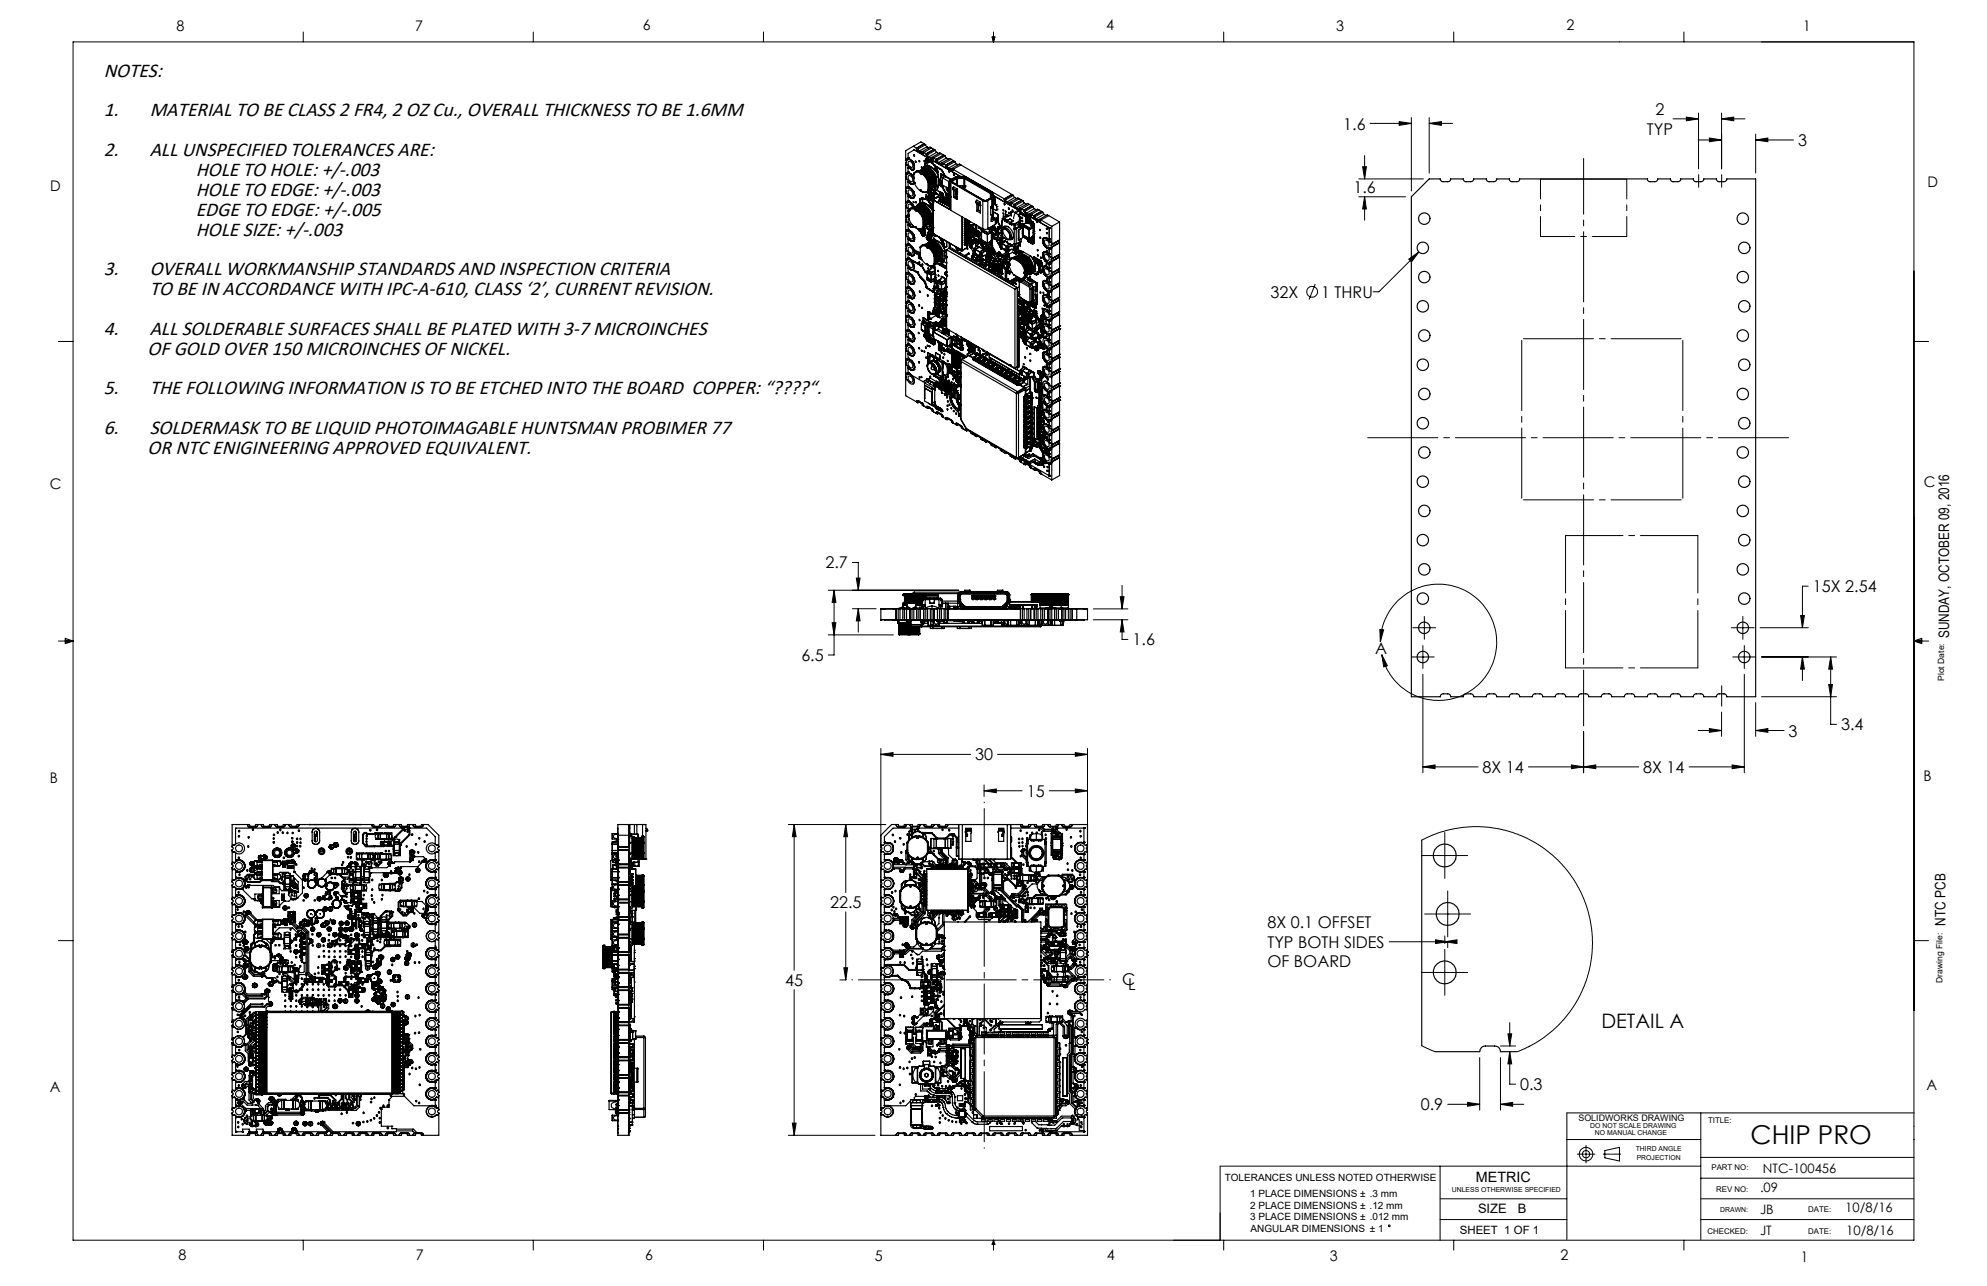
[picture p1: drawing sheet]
<svg xmlns="http://www.w3.org/2000/svg" width="432mm" height="279mm" viewBox="0 0 432 279" stroke-linecap="round" stroke-linejoin="round" font-family="sans-serif">
<defs><g id="words">
<text font-size="5.6" x="380.4" y="248.5">CHIP PRO</text>
<g font-size="4.4">
<text x="22.5" y="16.7">NOTES:</text>
<text x="22.5" y="25.3">1.</text>
<text x="32.5" y="25.3">MATERIAL TO BE CLASS 2 FR4, 2 OZ Cu., OVERALL THICKNESS TO BE 1.6MM</text>
<text x="22.5" y="33.9">2.</text>
<text x="32.5" y="33.9">ALL UNSPECIFIED TOLERANCES ARE:</text>
<text x="42.5" y="38.2">HOLE TO HOLE: +/-.003</text>
<text x="42.5" y="46.9">EDGE TO EDGE: +/-.005</text>
<text x="42.5" y="42.6">HOLE TO EDGE: +/-.003</text>
<text x="42.5" y="51.2">HOLE SIZE: +/-.003</text>
<text x="22.5" y="59.8">3.</text>
<text x="32.5" y="59.8">OVERALL WORKMANSHIP STANDARDS AND INSPECTION CRITERIA</text>
<text x="32.5" y="64.1">TO BE IN ACCORDANCE WITH IPC-A-610, CLASS ‘2’, CURRENT REVISION.</text>
<text x="22.5" y="72.8">4.</text>
<text x="32.1" y="77.1">OF GOLD OVER 150 MICROINCHES OF NICKEL.</text>
<text x="32.5" y="72.8">ALL SOLDERABLE SURFACES SHALL BE PLATED WITH 3-7 MICROINCHES</text>
<text x="22.5" y="85.7">5.</text>
<text x="32.5" y="85.7">THE FOLLOWING INFORMATION IS TO BE ETCHED INTO THE BOARD COPPER: “????“.</text>
<text x="22.5" y="94.3">6.</text>
<text x="32.5" y="94.3">SOLDERMASK TO BE LIQUID PHOTOIMAGABLE HUNTSMAN PROBIMER 77</text>
<text x="32.1" y="98.6">OR NTC ENIGINEERING APPROVED EQUIVALENT.</text>
</g>
<text font-size="4.3" x="348" y="223.3">DETAIL A</text>
<g font-size="3.5">
<text x="291.9" y="28.1">1.6</text>
<text x="357.9" y="29.3">TYP</text>
<text x="359.8" y="25.1">2</text>
<text x="390.7" y="31.7">3</text>
<text x="294.1" y="42">1.6</text>
<text x="276.1" y="64.7">32X</text>
<text x="287.1" y="64.7">1 THRU</text>
<text x="179.4" y="123.5">2.7</text>
<text x="394" y="128.7">15X 2.54</text>
<text x="174.1" y="143.6">6.5</text>
<text x="246.1" y="140.2">1.6</text>
<text x="298.8" y="142.2">A</text>
<text x="388.7" y="160">3</text>
<text x="400.1" y="158.7">3.4</text>
<text x="211.9" y="165.2">30</text>
<text x="322.2" y="167.9">8X 14</text>
<text x="357.1" y="167.9">8X 14</text>
<text x="223.1" y="173.1">15</text>
<text x="180.4" y="197.3">22.5</text>
<text x="275.4" y="201.7">8X 0.1 OFFSET</text>
<text x="275.4" y="205.9">TYP BOTH SIDES</text>
<text x="170.7" y="214.2">45</text>
<text x="243.9" y="214.1">C</text>
<text x="245.2" y="215.1">L</text>
<text x="275.4" y="210.1">OF BOARD</text>
<text x="330.3" y="236.9">0.3</text>
<text x="232.9" y="244.7">C</text>
<text x="234.2" y="245.7">L</text>
<text x="308.8" y="241.2">0.9</text>
</g>
<g font-size="3.2">
<text x="38.3" y="6.7">8</text>
<text x="90.2" y="6.7">7</text>
<text x="139.7" y="6.5">6</text>
<text x="190" y="6.5">5</text>
<text x="240.4" y="6.5">4</text>
<text x="290.4" y="6.7">3</text>
<text x="340.4" y="6.5">2</text>
<text x="391.9" y="6.7">1</text>
<text x="10.9" y="41.6">D</text>
<text x="418.9" y="40.7">D</text>
<text x="10.9" y="106.3">C</text>
<text x="418" y="105.8">C</text>
<text x="10.8" y="170.2">B</text>
<text x="418" y="169.7">B</text>
<text x="10.8" y="237.2">A</text>
<text x="418.6" y="236.8">A</text>
<text x="38.8" y="273.8">8</text>
<text x="90.4" y="273.8">7</text>
<text x="140.2" y="273.8">6</text>
<text x="190.1" y="273.9">5</text>
<text x="240.5" y="273.8">4</text>
<text x="289" y="273.9">3</text>
<text x="339.1" y="273.8">2</text>
<text x="391.4" y="274.1">1</text>
</g>
<g font-size="3.1">
<text x="423.6" y="138.6" transform="rotate(-90 423.6 138.6)">SUNDAY, OCTOBER 09, 2016</text>
<text x="422.8" y="201.1" transform="rotate(-90 422.8 201.1)">NTC PCB</text>
<text x="320.7" y="256.8">METRIC</text>
</g>
<g font-size="2.8">
<text x="383.1" y="254.7">NTC-100456</text>
<text x="321.2" y="263.6">SIZE</text>
<text x="329.8" y="263.6">B</text>
<text x="382.5" y="259">.09</text>
<text x="382.5" y="263.7">JB</text>
<text x="401" y="263.4">10/8/16</text>
<text x="382.5" y="268.2">JT</text>
<text x="401.2" y="268.2">10/8/16</text>
</g>
<text font-size="2.5" x="317.2" y="268">SHEET 1 OF 1</text>
<g font-size="2.2">
<text x="266.2" y="256.5">TOLERANCES UNLESS NOTED OTHERWISE</text>
<text x="271.7" y="260.2">1 PLACE DIMENSIONS ± .3 mm</text>
<text x="271.7" y="262.7">2 PLACE DIMENSIONS ± .12 mm</text>
<text x="271.7" y="265.1">3 PLACE DIMENSIONS ± .012 mm</text>
<text x="271.8" y="267.6">ANGULAR DIMENSIONS ± 1</text>
</g>
<g font-size="1.9">
<text x="422.5" y="147.9" transform="rotate(-90 422.5 147.9)">Plot Date:</text>
<text x="422.1" y="213.5" transform="rotate(-90 422.1 213.5)">Drawing File:</text>
<text x="343" y="243.6">SOLIDWORKS DRAWING</text>
</g>
<g font-size="1.7">
<text x="371.2" y="244">TITLE:</text>
<text x="371.9" y="254.3">PART NO:</text>
<text x="372.9" y="258.9">REV NO:</text>
<text x="392.9" y="263.3">DATE:</text>
<text x="371.1" y="268.2">CHECKED:</text>
<text x="392.9" y="268.2">DATE:</text>
</g>
<g font-size="1.5">
<text x="345.6" y="245.2">DO NOT SCALE DRAWING</text>
<text x="346.6" y="246.6">NO MANUAL CHANGE</text>
<text x="355.5" y="250.2">THIRD ANGLE</text>
<text x="355.7" y="252">PROJECTION</text>
<text x="315.5" y="258.9">UNLESS OTHERWISE SPECIFIED</text>
<text x="373.8" y="263.3">DRAWN:</text>
</g>
</g></defs>
<g fill="none" stroke="#000" stroke-width=".22">
<path d="M15.9 9.1h400v260.4h-400zM65.9 6.9v2.2M115.9 6.9v2.2M165.9 6.9v2.2M215.6 8h.6l-.3 1.1zM215.7 8l.2 1.1M215.9 6.9v2.2M216 8l-.1 1.1M265.9 6.9v2.2M315.9 6.9v2.2M351.9 9.1h.1M365.9 6.9v2.2"/>
<path d="M295.3 38.9h14M296.1 36.2h.8l-.4 2.7zM296.5 33.8v5.1M297.7 26.8h9M304.1 26.4l2.6 .4-2.6 .4zM306.7 25.5v16M310.6 26.8l2.6-.4v.8zM310.6 25.5v12.1M310.6 26.8h5.1M334.8 38.9h18.7M363.6 25.8h5.5M366.5 25.4l2.6 .4-2.6 .4z"/>
<path d="M369 30.4h5.1M369.1 24.6v12.1M371.5 30l2.6 .4-2.6 .4zM374.1 24.6v12.1M374.1 25.8h5.1M374.1 25.8l2.7-.4v.8zM381.5 29.1v8.5M381.5 30.4h8.2M381.5 30.4l2.7-.4v.8zM295.3 42.8h10.1M296.5 42.8l.4 2.6h-.8zM296.5 42.8v5"/>
<path d="M306.1 56.3l2.2-1.5-1.6 2.1zM308.3 54.8l-8.7 8.6h-1.2M12.7 74.2h3.2M285.8 61.7l-1.3 3.4M415.9 74.2h3.2M12.7 139.3h3.2M14.2 139.1l1.7 .2M14.2 138.7l1.7 .6-1.7 .5zM15.9 139.3l-1.7 .3M180 128.2h28.4M180 137.9h14.1M180.8 135.3h.8l-.3 2.6z"/>
<path d="M181.3 128.2l.3 2.7h-.8zM181.3 128.2v14.1h-1.3M185.2 132.3h5.2M185.2 122.2h1.3v6M186.1 125.6h.8l-.4 2.6zM186.5 132.3l.4 2.6h-.8zM186.5 132.3v5M237.6 134.7h7.5M237.6 132.3h7.5M243.5 129.6h.8l-.5 2.7zM243.8 134.7l.5 2.6h-.8zM243.8 134.7v4.2h1.3"/>
<path d="M243.8 127.2v5.1M299.9 136.8h.8l-.7 2.7zM300 139.5a12.6 12.6 0 0 1 18-11.4 12.6 12.6 0 0 1 2.7 21.1 12.6 12.6 0 0 1-20.3-6.5l-.1-.5M307 136.4h5M309.5 133.9v5M376.2 136.4h5M378.7 133.9v5M382.5 136.4h10.5M391.3 133.7h.8l-.4 2.7zM393 127.4h-1.3v9M415.9 139.3h3.2M415.9 139.3l1.7-.6v1.1z"/>
<path d="M415.9 139.3l1.7 .3M417.6 139.1l-1.7 .2M300.3 142.2l1.2 2.4-.8 .3zM306.7 142.7h5M309.2 140.3v4.9M309.2 146.5v21.4M344.1 159v8.9M369 158.7h5.1M371.5 158.3l2.6 .4-2.6 .4zM374.1 154.7v5.3M376.6 142.7h4.9M379.1 140.3v4.9"/>
<path d="M379.1 146.5v21.4M381.5 152.6v7.4M381.5 158.7h6.2M381.5 158.7l2.7-.4v.8zM382.8 142.7h16.3M382.8 151.4h16.3M391.7 142.7l.4 2.7h-.8zM391.7 142.7v5.1M397.4 148.7h.8l-.4 2.7zM397.8 142.7l.4 2.7h-.8zM397.8 142.7v14.7h1.3M171.3 179.1h21.2"/>
<path d="M172.6 179.1l.4 2.7h-.8zM172.6 179.1v31.7M183.8 179.1l.4 2.7h-.8zM183.8 179.1v14.8M191.4 163.9l2.7-.4v.8zM191.4 162.6v77.9M191.4 163.9h19.5M208.4 179.1h11.2v7.6h-11.2zM213.9 171.8l2.6-.4v.8zM213.9 170.5v2.5M213.9 171.8h8.2M216.8 163.9h19.5"/>
<path d="M228 171.8h8.3M233.7 171.4l2.6 .4-2.6 .4zM233.7 163.5l2.6 .4-2.6 .4zM236.3 162.6v77.9M309.2 166.6l2.7-.4v.8zM309.2 166.6h12M332.1 166.6h24M341.5 166.2l2.6 .4-2.6 .4zM344.1 166.6l2.7-.4v.8zM367.1 166.6h12M376.4 166.2l2.7 .4-2.7 .4zM183.8 198.1v14.8"/>
<path d="M309 182.5l2.5-1.1 1.9-.7 4.6-1 2-.1 3.6 .1 2.9 .5 2.1 .6 3 1.2 2.2 1.2 3.8 2.7 1.7 1.8 1.8 2.1 2 3.2 1.1 2.4 .9 2.4 .4 1.9 .5 2.9v4.6l-.4 2.6-.6 2.4-.9 2.4-1.3 2.8-1.2 1.9-1.8 2.3-2.3 2.2-1.9 1.6-3.2 1.9M309 185.9h9.9M309.6 198.6h10M314 180.9v10M314.6 193.6v10M12.7 204.4h3.2M172.6 215v31.7M182.5 212.9h1.3M183.4 210.3h.8l-.4 2.6zM301.9 204.6h12.7M309 211.3h9.9M312 204.2l2.6 .4-2.6 .4z"/>
<path d="M314 206.3v10M314 204.6l2.6-.4v.8zM314 203.3v1.7M314.6 204.8v1.1M415.9 204.4h3.2M309 227.2l2.9 1.3M314.6 239.9h7M318.9 239.5l2.7 .4-2.7 .4zM321.6 229.8v11.4M326.1 239.9l2.6-.4v.8zM326.1 229.8v11.4M326.1 239.9h5.1"/>
<path d="M326.1 227.3h3.3M327.7 224.6h.8l-.4 2.7zM328.1 228.5l.4 2.6h-.8zM328.1 228.5v7h1.3M328.1 222.2v5.1M332.2 227.4l-2.5 1.1M171.3 246.7h18.8M172.2 244h.8l-.4 2.7zM312.9 253.4v16.1M340.5 247.6h29.1M342.8 250.8h1.4M344.4 250.8h.5"/>
<path d="M344.7 248.8v1.5M344.7 250.5v.5M344.7 251.2v1.5M345.2 250.8h1.4M348.4 250.8h1.6M348.8 250l3.1-.7v2.9l-3.1-.6zM350.2 250.8h.2M350.6 250.8h1.6M369.6 253.4h-104.5v16.1M369.6 241.8v27.5M369.6 256h46.4M369.6 251.5h46.4"/>
<path d="M415.9 247.6h.1M415.9 244.7h.1M416 241.8h-75.5v27.5M65.9 269.5v2.1M115.9 269.5v2.1M165.9 269.5v2.1M215.9 269.5v2.1M215.9 269.5l.3 .8h-.6zM265.9 269.5v2.1M312.9 260.5h27.6M312.9 265h27.6M315.9 269.5v2.1"/>
<path d="M365.9 269.5v2.1M369.6 260.5h46.3M369.6 265h46.3"/>
<circle cx="285.1" cy="63.4" r="1.18"/>
<circle cx="344.7" cy="250.7" r="1.47"/>
<circle cx="344.7" cy="250.8" r=".79"/>
<circle cx="301.9" cy="266.3" r=".2"/>
</g>
<path d="M241.3 212.9h-56.2M213.9 249.5v-75.2" fill="none" stroke="#000" stroke-width=".22" stroke-dasharray="15.2 1.3 1.3 1.3" stroke-dashoffset="-1.4"/>
<path d="M296.6 95.1h92.7" fill="none" stroke="#000" stroke-width=".22" stroke-dasharray="15.2 1.3 1.3 1.3" stroke-dashoffset="-.6"/>
<path d="M344.1 157.7v-123.3" fill="none" stroke="#000" stroke-width=".22" stroke-dasharray="15.2 1.3 1.3 1.3" stroke-dashoffset="3.1"/>
<path d="M330.7 73.6h35M330.7 73.6v35M365.7 73.6v35M330.7 108.6h35" fill="none" stroke="#000" stroke-width=".22" stroke-dasharray="15.2 1.3 1.3 1.3" stroke-dashoffset="-.4"/>
<path d="M369.1 39.5v-1.6M369.1 39.5v1.2M374.1 39.5v-1.6M374.1 39.5v1.2M374.1 150.7v-1.7M374.1 150.7v2.7" fill="none" stroke="#000" stroke-width=".22" stroke-dasharray="15.2 1.3 1.3 1.3"/>
<path d="M340.2 116.4h28.8M340.2 116.4v28.7M369 116.4v28.7M340.2 145.1h28.8" fill="none" stroke="#000" stroke-width=".22" stroke-dasharray="15.2 1.3 1.3 1.3" stroke-dashoffset="2.8"/>
<path d="M334.8 38.9v12.5M353.5 38.9v12.5" fill="none" stroke="#000" stroke-width=".22" stroke-dasharray="15.2 1.3 1.3 1.3" stroke-dashoffset="10.9"/>
<path d="M334.8 51.4h18.7" fill="none" stroke="#000" stroke-width=".22" stroke-dasharray="15.2 1.3 1.3 1.3" stroke-dashoffset="7.8"/>
<g fill="#000">
<path d="M371.5 30l2.6 .4-2.6 .4zM381.5 30.4l2.7-.4v.8zM366.5 25.4l2.6 .4-2.6 .4zM374.1 25.8l2.7-.4v.8zM371.5 158.3l2.6 .4-2.6 .4zM381.5 158.7l2.7-.4v.8z"/>
<path d="M300.3 142.2l1.2 2.4-.8 .3zM299.9 136.8h.8l-.7 2.7z"/>
<path d="M233.7 171.4l2.6 .4-2.6 .4zM213.9 171.8l2.6-.4v.8zM191.4 163.9l2.7-.4v.8zM233.7 163.5l2.6 .4-2.6 .4zM183.4 210.3h.8l-.4 2.6zM183.8 179.1l.4 2.7h-.8zM172.6 179.1l.4 2.7h-.8zM172.2 244h.8l-.4 2.7zM243.8 134.7l.5 2.6h-.8zM243.5 129.6h.8l-.5 2.7zM186.1 125.6h.8l-.4 2.6zM186.5 132.3l.4 2.6h-.8zM181.3 128.2l.3 2.7h-.8zM180.8 135.3h.8l-.3 2.6zM296.1 36.2h.8l-.4 2.7zM296.5 42.8l.4 2.6h-.8zM304.1 26.4l2.6 .4-2.6 .4zM310.6 26.8l2.6-.4v.8zM309.2 166.6l2.7-.4v.8zM341.5 166.2l2.6 .4-2.6 .4zM376.4 166.2l2.7 .4-2.7 .4zM344.1 166.6l2.7-.4v.8zM306.1 56.3l.6 .6 1.6-2.1zM397.4 148.7h.8l-.4 2.7zM397.8 142.7l.4 2.7h-.8zM391.7 142.7l.4 2.7h-.8zM391.3 133.7h.8l-.4 2.7zM314 204.6l2.6-.4v.8zM312 204.2l2.6 .4-2.6 .4zM318.9 239.5l2.7 .4-2.7 .4zM326.1 239.9l2.6-.4v.8zM328.1 228.5l.4 2.6h-.8zM327.7 224.6h.8l-.4 2.7z"/>
</g>
<g fill="none" stroke="#000" stroke-width=".25">
<path d="M196.8 35.3l.1 .2M196.8 38.4l.1 .2M196.8 35.5v2.4M196.8 38.6v2.4M196.9 37.6l.3 .3zM196.9 34.4l.3 .3zM196.9 34.7l.1 .5-.2 .1M196.9 38.9h.2a1.89 1.89 0 0 0 1.2 1l.3-.3M196.9 37.8l-.1 .2 .2 .3-.2 .1M197 38.3l-.2 .1M197 35.2l-.2 .1M197.1 34.7a1.09 1.09 0 0 1 1.5 1.1 .65 .65 0 0 1-.2 1 .65 .65 0 0 1-.9-.4l-.4-.6h-.2"/>
<path d="M197.1 37.9a1.15 1.15 0 0 1 1.5 .9M197.2 37.8a1.04 1.04 0 0 1 1.4 .9M197.3 34.4h.1M197.3 34.3h.1M197.3 37.5h.1M197.3 37.4h.1M197.3 36.5h.1M197.3 39.6h.1M197.3 39.5h.1M197.3 39.5v1.1M197.3 37.5l.7 .4 .6 .7M197.3 39.5h.2"/>
<path d="M197.4 39.5h.1M197.4 36.4h.1M197.4 34.4h.1M197.4 37.5h.1M197.4 35.1a.78 .78 0 0 1 .8 .4 .78 .78 0 0 1 0 .9 .96 .96 0 0 1-.8-1.3zM197.4 38.2a.78 .78 0 0 1 .8 .4 .78 .78 0 0 1 0 .9 .96 .96 0 0 1-.8-1.3zM197.4 34.4v.1M197.4 34.5h.1M197.4 37.6h.1M197.4 34.5l.2 .1M197.5 39.5h.1M197.5 36.4h.1"/>
<path d="M197.5 34.5h.1M197.5 37.6h.1M197.5 39.6h.1M197.5 36.4h-.2v1.1M197.5 36.5l.1 .1M197.5 36.4v.1M197.5 39.5v.1M197.5 39.6l.2 .1M197.5 36.4h-.1M197.5 39.5h-.1M197.5 39.5l.1 .2M197.5 36.4l.1 .1"/>
<path d="M197.6 36.5h.1M197.6 34.6h-.4M197.6 36.6l.5 .3M197.6 34.6l.5 .3M197.6 39.7l.6 .3M197.7 39.7h.1M197.7 39.7v.1M197.8 37.7h.1M197.8 39.9h.1M197.9 39.9h.1M198 40h.5M198.1 36.9h.1"/>
<path d="M198.1 34.9l.3 .2 .3 .8M198.1 36.9h.4M198.1 34.9h.1M198.2 34.9l.5 .9M198.2 36.9h.1M198.3 36.9h-.1M198.3 36.9h.1M198.4 36.9h-.1M198.4 40h-.1M198.4 36.9h.1M198.4 36.7h.1M198.5 31.8l.7 .4"/>
<path d="M198.5 36.8h.1M198.5 36.8l-.1 .1M198.5 33.7h.2v.2zM198.6 37.9v1.8M198.6 37.7v.2M198.6 37.6v.1M198.6 39.7l.6 1 .8 .8M198.6 37.8v.1M198.6 37.7v.1M198.6 39.7l-.2 .2M198.6 35.8l.2 .7-.3 .4M198.6 37.6h.1"/>
<path d="M198.6 32.6l-1.3 .7v1.1M198.6 37.7h.1M198.6 32.6l2.8 1.5M198.6 35.8h.1M198.7 36.5l-.2 .2M198.7 39.8h.1M198.7 39.8l-.2 .2M198.8 33.8l-.2 .1M198.9 37.3l-.3 .3M199 37.3h.1M199 37.3l.7-.2 .5 .2M199.1 35.2h-.1"/>
<path d="M199.1 32.2l.1 .4 .3 .2M199.1 32.2l.4 .2M199.2 32.2v.4l.3 .2M199.5 32.4l.2 .4M199.5 32.8l1 .6h.2v-.3M199.7 34.9l.1 .2zM199.7 32.8l.5 .3M199.9 35.1h-.1M199.9 37.1a2.49 2.49 0 0 1 2.7 2.4 1.31 1.31 0 0 1-.5 1.6M199.9 37.1a2.1 2.1 0 0 1 2.5 1.6 1.71 1.71 0 0 1-.3 2.4M200 37.1a1.64 1.64 0 0 1 2 .9 2.24 2.24 0 0 1 .3 3h-.1M200 37.1a2.76 2.76 0 0 1 2.6 2.9l-.2 .7-.4 .4"/>
<path d="M200 37.1a1.67 1.67 0 0 1 2.1 .8 2.24 2.24 0 0 1 .3 3.1h-.2l.7 .3 .4-.3v-.3M200 37.1a3 3 0 0 1 2.5 3.4l-.4 .6M200 37.5a.97 .97 0 0 0-1.4 .3M200 37.7l.1 .2 .2-.2M200 37.5v.2M200.1 37.4a1.05 1.05 0 0 0-1.5 .2M200.1 37.4l-.1 .1M200.1 37a2.13 2.13 0 0 1 2.5 1.6 1.76 1.76 0 0 1-.3 2.4M200.1 37.1a2.91 2.91 0 0 1 2 3.9v.1M200.2 37a2.13 2.13 0 0 1 2.5 1.5 1.76 1.76 0 0 1-.3 2.4M200.2 37.3l-.1 .1M200.2 36.3h.2v.2z"/>
<path d="M200.2 36.9a1.64 1.64 0 0 1 2.1 .9 2.35 2.35 0 0 1 .3 3l-.1 .1M200.3 37.2a2.96 2.96 0 0 1 1.8 3.9M200.3 37.7a3.7 3.7 0 0 1 1.3 1.8M200.3 37.3l.2 .1M200.3 37.3l.3 .1M200.3 37.5v.1M200.3 37.2l-.6-.2-.7 .3M200.3 37.2v.3M200.3 37.5h.1M200.3 37.5l-.3 .2M200.3 37.2l-.1 .1M200.3 37.6l.7 .5 .8 1.3"/>
<path d="M200.3 37.4l.1 .1M200.3 37.6v.1M200.4 36.9a1.64 1.64 0 0 1 2.1 .8 2.28 2.28 0 0 1 .2 3l-.1 .1M200.4 32.9l-.1 .2h-.1M200.4 32.9l.3 .2M200.4 32.9l-.2 .2M200.4 36.4l-.1 .1M200.4 36.8a1.59 1.59 0 0 1 2.1 .9 2.24 2.24 0 0 1 .3 3h-.2M200.4 37.5a3.9 3.9 0 0 1 1.5 1.9M200.4 37.5l-.1 .1M200.5 36.8a2.09 2.09 0 0 1 2.5 1.5 1.74 1.74 0 0 1-.3 2.4M200.6 36.7a2.09 2.09 0 0 1 2.5 1.6 1.9 1.9 0 0 1-.2 2.3l-.1 .1"/>
<path d="M200.6 37.4a4 4 0 0 1 1.4 1.9M200.6 37.4l-.2 .1M200.6 36.7a2.09 2.09 0 0 1 2.5 1.5 1.76 1.76 0 0 1-.3 2.4M200.6 37.4a3 3 0 0 1 1.5 3.6M200.6 33.4h.1M200.7 36.7a2.09 2.09 0 0 1 2.5 1.5 1.76 1.76 0 0 1-.3 2.4M200.7 33.1h.1M200.8 33.1l.5 .3M200.8 31.2l-.7-.4-3.3 1.9v2M200.8 31.2l.4 .2M200.8 31.2l-1.7 1M201 35.1h-.1"/>
<path d="M201 36.1l-.3 .2M201 35.7h.1M201 35.8h.1M201 35.9h.1M201.1 36h.1M201.1 35.6h.1M201.1 36h-.1M201.1 35.5h.1M201.1 35.5l-.1 .6M201.1 35.6l-.1 .1M201.2 31.4l.2 .5M201.2 31.4l-1.7 1"/>
<path d="M201.2 34.7v.7l.2-.1M201.3 33.4l.1 .4 .2 .3M201.3 33.4l.3 .2M201.3 33.4l.3 .7M201.4 34.1h.1M201.4 34.4h.1M201.4 34.4l-.3 .1v1.1M201.4 35.2v.1M201.4 34.1l.1 .1M201.4 34.1v.1M201.4 34.1v.3M201.4 31.9l-1.7 .9"/>
<path d="M201.4 31.9l.5 .2M201.5 34.4h.1M201.5 34.3h.1M201.5 34.2h.1M201.5 34.4h-.1M201.5 34.2l-.1 .1M201.5 36a.57 .57 0 0 1 .2-.6 .57 .57 0 0 1 .7-.1 1.58 1.58 0 0 1 .9 1.7M201.6 33.6l.3 .5M201.6 39.5v.1M201.6 39.5h.2M201.6 34.5l-.4 .2M201.6 34.5l.7 .3"/>
<path d="M201.6 34.5h.1M201.6 34.1l1 .5 .2-.2M201.6 39.6v1.7M201.7 34.9l-.1 .1M201.7 35.9l.4 .3M201.7 36h.1M201.7 35.9v.1M201.7 35.9l-.1 .1M201.8 36l-.8 .1M201.8 36l.3 .2M201.8 39.4v.1M201.8 39.5v.1"/>
<path d="M201.8 36.4a.9 .9 0 0 0-1.5 .5 2.04 2.04 0 0 1 2.5 1.6 1.86 1.86 0 0 1-.3 2.4l.6-.1 .5-.4M201.8 39.6h-.2M201.8 39.6h.1M201.8 36l.4 .1M201.8 35.3a1.52 1.52 0 0 1 1.5 1.7M201.8 36.4v.2l.3-.1M201.8 39.6v1.7M201.9 34.1l.4 .2M201.9 39.4h-.1M201.9 39.4l-.1 .1M201.9 35.2h-.5l.4 .1-.3-.1a.65 .65 0 0 0-.3 .8M201.9 39.4h.1"/>
<path d="M201.9 39.4v.1M201.9 39.5l-.1 .1M201.9 39.5h.1M201.9 39.5v1.8M202 39.3l.1 .2M202 39.3l-.1 .1M202.1 39.7v1.1M202.1 39.4l.1 .7-.1 .9M202.1 36.5a4.1 4.1 0 0 1 1.5 2.1M202.1 36.2h.1M202.1 36.5v.1M202.1 36.2v.3"/>
<path d="M202.1 36.5h.1M202.1 36.5v.3M202.1 39.5v1.7M202.1 39.5h-.2M202.1 36.2l-.3 .2M202.1 35h-.1M202.3 34.8l.2 .5M202.3 36.3l.7 .4M202.3 36.3l.6 .4M202.3 36.3v.1M202.3 36.4l-.2 .1M202.4 34.9h.1"/>
<path d="M202.4 34.8h.1M202.4 34.8v.1M202.4 34.9l.2 .3M202.4 32.1l-.3-.1-1.7 .9M202.4 32.1l-1.6 1M202.4 32.1l.6 .4M202.5 34.7h.1M202.5 35.3h.1M202.5 34.7l-.1 .1M202.5 34.2v.2l-.2-.1M202.5 35.3l.2 .2M202.5 35.3l.1 .2"/>
<path d="M202.5 34.7l6.2 3.6-6.2-3.5M202.5 34.7v.1M202.5 34.2l.3 .2M202.5 34.2l-.2 .1M202.6 35.2h.1M202.6 35.2l.3 .5M202.7 34.6h.1M202.8 35.8h.1M202.8 36.6l.5 .5 .6 1.2-.3 .3M202.9 34.3l-.1 .3h-.3M202.9 34.3l.5 .3M202.9 34.3l-.1 .1"/>
<path d="M202.9 36.7h.1M202.9 36.7l.4 .3M203 36.7l.3 .3M203 35.8l.1 .1M203 32.5l-1.7 .9M203 32.5l.3 .1M203.1 35.9l.3 .4a1.66 1.66 0 0 1 .3 1.4 1.74 1.74 0 0 0-.4-1.5M203.1 35.9l.3 .4a1.74 1.74 0 0 1 .4 1.5M203.1 35.9h.1M203.1 35.9l1.5 .9 .9 1.4 1.2 .7M203.3 37l.6 1.2v1.9M203.3 32.6l.3 .5"/>
<path d="M203.3 37h.1M203.3 32.6l-1.7 1M203.3 36.2h.1M203.3 36.2l1.3 .7M203.4 34.7l.2 .5 1 .6h.3l.1-.2M203.4 34.7l.3 .2M203.4 34.6l.4 .7M203.6 38.6v1.8M203.6 33.1l.4 .2M203.6 33.1l-1.7 1M203.7 34.9l.3 .4M203.7 36.4h.1"/>
<path d="M203.9 39.6l.3 .5M203.9 38.6l.5 .7M203.9 39.7l.3 .4M204 35.3l.4 .3M204.1 39.4h.1M204.1 39.3h.1M204.1 39.3v.4l.3 .4M204.1 39.3h.2M204.2 39.3h.1M204.2 39.3h-.1M204.3 39.3h.1M204.3 39.4v.1"/>
<path d="M204.3 39.3v.1M204.3 39.4h.1M204.3 39.5h.1M204.4 39.4h.1M204.4 39.3h.1M204.4 39.5h.1M204.4 39.4l-.1 .1M204.4 39.8v.3M204.4 38.4v1.6l.4 .2M204.4 38.4l.4 .2M204.5 37.8v.6M204.5 37.8l.9 .5"/>
<path d="M204.5 37.8l1 .6M204.5 33.4l-1.6 .9M204.5 33.4l.6 .3M204.5 33.4l-.3-.2-1.7 1M204.6 36.9h.1M204.6 36.9l.8 1.4M204.6 35.4v.2h-.2M204.6 35.4l.4 .2M204.6 35.4l-.2 .2M204.8 38.6v1.6M204.8 38.6l1.4 .8M204.9 35.8h.1"/>
<path d="M204.9 38.1l-.5 .3M205 35.6l-.1 .2h-.3M205 35.6h.1M205 35.6l.5 .3M205.1 33.7l.3 .2M205.1 33.7l-1.7 1M205.1 33.7l-1.7 .9M205.3 38.3l-.5 .3M205.4 38.3h.1M205.4 33.9l.3 .4M205.4 33.9l-1.7 1M205.4 38.3l.2 .1"/>
<path d="M205.5 35.9l.4 .6 1 .6 .1-.1 .1-.2M205.5 35.9l.3 .2M205.5 35.9l.4 .6M205.5 38.4l1 .5M205.5 38.4h.1M205.6 38.4v.1M205.7 34.3l.4 .3M205.7 34.3l-1.7 1M205.8 36.1l.3 .4M206.1 36.5l.4 .3M206.2 39.4l.2-.1v6.1l.3 .3M206.2 39.4v1.6"/>
<path d="M206.2 39.4l.2 .2M206.4 37.3l-.1 .1M206.5 38.9l.2 .1M206.5 38.9l.1 .1M206.7 39a.32 .32 0 0 0-.3 .3 .32 .32 0 0 0 .3 .3M206.7 39l1.2-.7 1.9 .1 5.7 3.3 .3 .3M206.7 39.6v6.1M206.7 39.6l6.9 4M206.7 34.6l-.4-.2-1.7 1M206.7 34.6l-1.7 1M206.7 34.6l.5 .3M206.8 39.1a.26 .26 0 0 0-.2 .2 .26 .26 0 0 0 .2 .2"/>
<path d="M206.8 39.5h.1M206.8 39.1l.1 .1M206.8 39.5l6.9 4M206.8 36.6l-.1 .2h-.2M206.8 36.6l.3 .2M206.8 36.6l-.3 .2M206.9 39.5h.1M206.9 39.2l-.1 .1 .1 .2M206.9 39.2h.1M206.9 39.2v.3M206.9 39.5l6.9 4M206.9 39.2l.1 .1"/>
<path d="M206.9 39.5l.1 .1M207 39.3v.3M207 37h.1M207.1 36.8h.1M207.1 36.8l-.1 .2h-.2M207.1 36.8l11.2 6.4M207.2 37.8l.2 .3zM207.2 34.9l.3 .2M207.2 34.9l-1.7 1M207.4 38h-.1M207.5 35.1l.3 .5M207.5 35.1l-1.7 1"/>
<path d="M207.6 38.6l-.8 .5M207.6 38.6l.2 .1M207.8 38.7h.1M207.8 38.7l-.9 .5M207.8 35.6l.4 .2M207.8 35.6l-1.7 .9M207.8 38.7l.1 .1M207.9 38.8h1.8M207.9 38.8v1.3M207.9 38.8l-.9 .5M208.1 38.5l-.5 .1M208.1 38.5v1.7"/>
<path d="M208.8 35.8l-.3-.2-1.7 1M208.8 35.8l-1.7 1M208.8 35.8l11.1 6.5M209.4 38.4l.5 .1M209.4 38.6h.1M209.4 38.6l-1.6 .1M209.4 38.6l.4 .1M209.4 38.6l.3 .1M209.4 38.4v1.9M209.4 38.4l-1.3 .1M209.7 38.8v1.6M209.7 38.8l5.5 3.3"/>
<path d="M209.7 38.7v.1M209.7 38.7l5.6 3.2M209.8 38.7h-.1M209.8 38.7l5.5 3.2M209.9 38.5l5.5 3.2M209.9 38.5l-.1 .2M310.6 38.9h2.4l.4 .6h1.2a.56 .56 0 0 0 .6-.6h2.8l.4 .6h1.2a.6 .6 0 0 0 .7-.6h2.7l.1 .4 .3 .2h1.2a.6 .6 0 0 0 .7-.6h2.7l.1 .4 .3 .2h1.2a.55 .55 0 0 0 .6-.6h27.8l.1 .4 .3 .2h1.2a.6 .6 0 0 0 .7-.6h2.7l.1 .4 .3 .2h1.2a.55 .55 0 0 0 .6-.6h2.8l.4 .6h1.2a.56 .56 0 0 0 .6-.6h2.8l.4 .6h1.2a.6 .6 0 0 0 .6-.6h6.3v112.5h-6.3l-.4-.6-1.2-.1a.6 .6 0 0 0-.6 .7h-2.8l-.1-.4-.3-.2-1.2-.1a.6 .6 0 0 0-.6 .7h-2.8l-.1-.4-.3-.2-1.2-.1a.55 .55 0 0 0-.6 .7h-2.7l-.5-.6-1.2-.1a.56 .56 0 0 0-.6 .7h-2.8l-.1-.4-.3-.2-1.2-.1a.6 .6 0 0 0-.6 .7h-2.8l-.1-.4-.3-.2-1.2-.1a.6 .6 0 0 0-.6 .7h-2.7l-.5-.6-1.2-.1a.55 .55 0 0 0-.6 .7h-2.7l-.5-.6-1.2-.1a.6 .6 0 0 0-.6 .7h-2.8l-.1-.4-.3-.2-1.2-.1a.6 .6 0 0 0-.6 .7h-2.8l-.1-.4-.3-.2-1.2-.1a.55 .55 0 0 0-.6 .7h-2.7l-.5-.6-1.2-.1a.56 .56 0 0 0-.6 .7h-2.7l-.5-.6-1.2-.1a.6 .6 0 0 0-.6 .7h-2.8l-.1-.4-.3-.2-1.2-.1a.6 .6 0 0 0-.6 .7h-6.3v-108.6zM196.8 41.5v2.6M196.8 44.6l.1 .3M196.8 47.7l.1 .3M196.8 50.9l.1 .2M196.8 54l.1 .2"/>
<path d="M196.8 57.1l.1 .2M196.8 54.1v2.6l.2 .3-.2 .1M196.8 57.2v2.6l.2 .3-.2 .1M196.8 44.8v2.4M196.8 47.9v2.4M196.8 51v2.4M196.9 40.7l.3 .3zM196.9 40.9l-.1 .2 .2 .3-.2 .1M196.9 45.1l.2 .1 .4 .6M196.9 44l-.1 .2 .2 .3-.2 .1M196.9 48.2l.2 .1a1.26 1.26 0 0 0 1.4 .8v.1M196.9 47.1l-.1 .2 .2 .3-.2 .1"/>
<path d="M196.9 50.3l-.1 .1 .2 .3-.2 .2M196.9 53.4l-.1 .2 .2 .3-.2 .1M196.9 59.3l.3 .3M196.9 59.3h.1M196.9 56.2l.3 .3M196.9 56.2h.1M196.9 53.1l.3 .3M196.9 53.1h.1M196.9 50l.3 .3M196.9 50h.1M196.9 50l.2 .3M196.9 53.1l.2 .3"/>
<path d="M196.9 56.2l.2 .3M196.9 59.3l.2 .3a1.35 1.35 0 0 1 1.3 .5 1.35 1.35 0 0 1 .1 1.5 1.33 1.33 0 0 1-1.4-.9h-.2M197 57l-.2 .1M197 41.4l-.2 .1M197 44.5l-.2 .1M197 47.6l-.2 .1M197 50.7l-.2 .2M197 53.9l-.2 .1M197.1 41a1.22 1.22 0 0 1 1.6 1.3 .62 .62 0 0 1-.5 .7 .62 .62 0 0 1-.7-.4l-.4-.5-.2-.1M197.1 50.3a1.09 1.09 0 0 1 1.5 1 .65 .65 0 0 1-.2 1 .65 .65 0 0 1-.9-.4l-.4-.5-.2-.1M197.1 53.4a1.22 1.22 0 0 1 1.6 1.3 .62 .62 0 0 1-.5 .8 .62 .62 0 0 1-.7-.5l-.4-.5h-.2M197.1 56.5a1.22 1.22 0 0 1 1.6 1.3 .62 .62 0 0 1-.5 .8 .62 .62 0 0 1-.7-.5l-.4-.5h-.2"/>
<path d="M197.2 59.5a1 1 0 0 1 1.3 .8l.2 .9-.2 .4M197.2 56.4l.6 .1M197.2 53.3a1 1 0 0 1 1.3 .9l.2 .2M197.2 50.2h.5M197.2 47.1l.3-.1-.4 .2-.2-.3 .3 .3M197.2 44a1 1 0 0 1 1.3 .8l.1 .2a1.27 1.27 0 0 0-1.5-1l-.2-.3 .3 .4M197.2 40.9a1.34 1.34 0 0 1 1.3 .7 1.34 1.34 0 0 1-.1 1.4M197.3 50h.1M197.3 49.9h.1M197.3 48.9h.1M197.3 46.8h.1M197.3 46.7h.1"/>
<path d="M197.3 45.8h.1M197.3 43.7h.1M197.3 43.6h.1M197.3 42.7h.1M197.3 40.6h.1M197.3 40.5h.1M197.3 53.1h.1M197.3 53h.1M197.3 52h.1M197.3 59.3h.1M197.3 59.2h.1M197.3 58.2h.1"/>
<path d="M197.3 56.2h.1M197.3 56.1h.1M197.3 55.1h.1M197.3 42.7v1M197.3 45.8v1M197.3 48.9v1.1M197.3 55.1v1.1M197.3 58.2v1.1M197.3 48.9h.2M197.3 58.2h.2M197.3 55.1h.2M197.3 42.7h.2"/>
<path d="M197.3 45.8h.2M197.4 55.1h.1M197.4 58.2h.1M197.4 52h.1M197.4 42.6h.1M197.4 48.9h.1M197.4 50h.1M197.4 46.9h.1M197.4 46.8h.1M197.4 45.8h.1M197.4 43.8h.1M197.4 43.7h.1"/>
<path d="M197.4 42.7h.1M197.4 40.7h.1M197.4 40.6h.1M197.4 53.1h.1M197.4 59.3h.1M197.4 56.2h.1M197.4 41.3a.74 .74 0 0 1 .8 .4 .74 .74 0 0 1-.2 .9l-.3-.2-.3-.5zM197.4 50.7a.78 .78 0 0 1 .8 .3 .78 .78 0 0 1 0 .9 .96 .96 0 0 1-.8-1.2zM197.4 53.8a.78 .78 0 0 1 .8 .3 .78 .78 0 0 1 0 .9 .96 .96 0 0 1-.8-1.2zM197.4 56.9a.78 .78 0 0 1 .8 .3 .78 .78 0 0 1 0 .9 .96 .96 0 0 1-.8-1.2zM197.4 40.7a1.81 1.81 0 0 1 1.3 2.1M197.4 43.8l.8 .4 .5 .8"/>
<path d="M197.4 40.6v.1M197.4 42.6v.1M197.4 43.7v.1M197.4 46.8v.1M197.4 50v.1M197.4 45.7v.1M197.4 59.3v.1M197.4 50l.3 .2M197.4 59.4h.3M197.4 52l.2 .1M197.4 46.9l.1 .1M197.4 56.2v.1"/>
<path d="M197.4 50.1h.1M197.4 53.2h.1M197.4 59.4h.1M197.4 56.3h.1M197.4 53.1v.1M197.4 56.3h.3M197.4 53.2l.6 .2 .6 .8M197.4 58.2l.4 .3M197.4 48.9l.2 .1M197.5 55.1h.1M197.5 58.2h.1M197.5 52h.1"/>
<path d="M197.5 42.7h.1M197.5 45.8h.1M197.5 48.9h.1M197.5 50.1h.1M197.5 43.8h.1M197.5 40.7h.1M197.5 53.2h.1M197.5 59.4h.1M197.5 56.3h.1M197.5 52h-.2v1.1M197.5 52h-.1M197.5 48.9l.1 .1"/>
<path d="M197.5 46.9v.1M197.5 42.7l.1 .1M197.5 42.7l.2 .2M197.5 55.1l.1 .2M197.5 45.8v.1M197.5 42.7h-.1M197.5 45.8h-.1M197.5 48.9h-.1M197.5 55.1h-.1M197.5 45.9l.1 1.8a3.7 3.7 0 0 0 1.3 1.7M197.5 47.5a.84 .84 0 0 0-.1 .9 .84 .84 0 0 0 .8 .4M197.5 55.1l.1 .1"/>
<path d="M197.5 52l.1 .1M197.6 45.6l-.1 .2M197.6 45.6h.1M197.6 45.8l-.1 .1M197.6 45.7v.1M197.6 45.6v.1M197.6 49h.1M197.6 58.3h.1M197.6 45.7l-.1 .1M197.6 52.1h.1M197.6 55.2h.1M197.6 42.8h.1"/>
<path d="M197.6 49l.1 .1M197.6 43.9h.1M197.6 40.7h.1M197.6 55.3l.3 .2M197.6 52.1l.1 .1M197.7 59.4h.1M197.7 59.4l.1 .1M197.7 49.1h.1M197.7 55.2v.1M197.7 53.2h.1M197.7 52.1v.1M197.7 42.9l.2 .1"/>
<path d="M197.7 42.8v.1M197.7 52.2h.1M197.7 42.8h-.1M197.7 55.2l-.1 .1M197.7 55.3h.1M197.7 55.3l.1 .1M197.7 52.2l.2 .2M197.7 50.2l.2 .1M197.7 49.1l.3 .2M197.7 58.5h.2M197.7 42.9h.1M197.7 58.5h.1"/>
<path d="M197.8 42.9h.1M197.8 55.4h.1M197.8 56.3h-.1M197.8 42.9v.1M197.8 56.3l1.6 .9M197.8 56.5a1.45 1.45 0 0 1 .6 2l.9 .6M197.8 58.5h.1M197.8 53.3h.1M197.8 49.2h.1M197.8 58.5l.2 .1M197.8 43h.2M197.8 59.5h.1"/>
<path d="M197.8 55.4l.2 .1M197.9 59.5l.5 .5 .4 .9a.63 .63 0 0 1-.4 .9M197.9 49.2l.1 .1M197.9 58.5l.3 .1M197.9 56.4l2.2 1.3M197.9 56.4h.1M197.9 43h-.1M197.9 56.4l-.1 .1M197.9 45.3l-.3 .3M197.9 58.6h.1M197.9 45.3l.7-.1 .5 .1M197.9 55.5h.1"/>
<path d="M197.9 43h.1M197.9 52.4h.6M197.9 50.3h.1M197.9 43l.1 .1M198 50.3l.6 .7 .1 .6M198 55.5h.1M198 50.3l.5 .6 .3 .7h-.1M198 50.3h.1M198 52.3v.1M198 50.3h-.1M198 52.4l.2 .1M198 52.4h-.1"/>
<path d="M198 49.3h.1M198 55.5h.2M198 43.1h.2M198 58.6h.1M198 55.5l.1 .1M198 58.6l.1 .1M198 43l.1 .1M198 43v.1M198.1 43.1h.1M198.1 58.6h.1M198.1 49.3h.1M198.1 55.5v.1"/>
<path d="M198.1 49.3h-.1M198.1 58.7h.2M198.1 55.6h.3M198.1 43.1h.3M198.2 58.6l-.1 .1M198.2 58.6v.1M198.2 43.1h.1M198.2 43.1h-.1M198.2 49.3h.1M198.2 58.7h.1M198.2 52.4v.1M198.2 49.3v.1"/>
<path d="M198.2 40h.1M198.2 55.5v.1M198.2 55.5l.1 .1M198.3 58.7h.1M198.3 49.3l-.1 .1M198.3 52.4l-.1 .1M198.3 43.1h.1M198.3 49.3v.1M198.3 52.4v.1M198.3 58.7l1.1 .6M198.3 45.1a.56 .56 0 0 0-.3-.6 .56 .56 0 0 0-.7 .1l.1 .5 .3 .4M198.4 52.4l-.2 .1"/>
<path d="M198.4 55.5v.1M198.4 41.4h.1M198.4 52.4h.1M198.4 43.1h.1M198.4 49.2h.1M198.4 52.3h.1M198.4 55.4h.1M198.5 55.5l-.2 .1M198.5 55.5h.1M198.5 49.3h.1M198.5 52.4h.1M198.5 49.3h-.5"/>
<path d="M198.5 43l-.1 .1M198.5 52.4h-.1M198.6 54.2h.1M198.6 49.2l-.2 .1M198.6 54.2l1.4 .8M198.6 44h-.1M198.6 54.5l1.1 .7 .1-.3M198.6 54.5l1.2 .6M198.7 45h.1M198.7 51.6v.6l-.2 .2M198.7 54.4l1.1 .7M198.7 54.4l-.1 .1"/>
<path d="M198.7 54.6v.5l-.2 .3M198.7 51.9l-.2 .4M198.7 42.8h.1M198.7 42.8l-.2 .2M198.8 45.1a2.22 2.22 0 0 1 2.4 1.7 1.69 1.69 0 0 1-.2 2.2M198.8 45.1a1.72 1.72 0 0 1 2.1 1 2.09 2.09 0 0 1 .1 2.9M198.8 45.1a1.46 1.46 0 0 1 1.9 .6 2.6 2.6 0 0 1 .5 3.2l-.2 .1M198.8 52.1h-.1M198.8 45a1.87 1.87 0 0 1 2.4 1.4 1.93 1.93 0 0 1-.1 2.6h-.1M198.8 45.1a2.24 2.24 0 0 1 2.3 1.8 1.77 1.77 0 0 1-.1 2.1M198.8 55h.1M198.8 55l-.4 .6"/>
<path d="M198.8 45.1a2.95 2.95 0 0 1 2.3 3.8l-.1 .1M198.9 45a1.87 1.87 0 0 1 2.4 1.3 1.93 1.93 0 0 1-.1 2.6h-.1M198.9 54.9l-.1 .1M198.9 54.9l.7 .5-.8-.4M198.9 45.5a.97 .97 0 0 0-1.3 .3M198.9 45.7l.2 .2 .1-.2M198.9 49.3l.1-.1 .2 .3M198.9 49.4h.3M198.9 45.5v.2M198.9 49.3v.1M198.9 45a1.87 1.87 0 0 1 2.5 1.3 1.95 1.95 0 0 1-.2 2.6M198.9 43.8l.2 .1v.2z"/>
<path d="M199 45.1a2.91 2.91 0 0 1 2 3.9M199 45.4a1.05 1.05 0 0 0-1.4 .2M199 45.4l-.1 .1M199 44.9a1.87 1.87 0 0 1 2.4 1.3 2.05 2.05 0 0 1 .1 2.5l-.2 .2M199 49.2l-.1 .1M199.1 44.9a1.87 1.87 0 0 1 2.4 1.3 1.9 1.9 0 0 1-.2 2.6l.6 .1 .6-.5M199.1 45.3l-.1 .1M199.1 44.9a1.41 1.41 0 0 1 2 .6 2.47 2.47 0 0 1 .5 3.1l-.2 .2M199.1 45.2a3 3 0 0 1 1.9 3.7M199.1 44l-.1 .1M199.2 45.7a3.7 3.7 0 0 1 1.3 1.8M199.2 49.5v.1"/>
<path d="M199.2 49.6h.1M199.2 45.4h.2M199.2 45.3l.3 .1M199.2 45.5v.1M199.2 45.2l-.8-.2-.5 .3M199.2 45.2v.3M199.2 45.4l.1 .1M199.2 45.5l-.3 .2M199.2 45.2l-.1 .1M199.2 49.6l.7 .2M199.2 45.6l.7 .5 .8 1.3M199.2 45.6v.1"/>
<path d="M199.3 44.8a1.44 1.44 0 0 1 2 .6 2.52 2.52 0 0 1 .5 3.2l-.3 .1M199.3 59.1h.1M199.3 59.1h.2M199.4 44.7a1.87 1.87 0 0 1 2.4 1.3 2.09 2.09 0 0 1 0 2.5l-.2 .1M199.4 45.5a3.9 3.9 0 0 1 1.4 1.9M199.4 45.5l-.2 .1M199.4 45.5l.1-.1a4.3 4.3 0 0 1 1.4 1.9M199.4 59.3h.1M199.4 44.7a1.87 1.87 0 0 1 2.5 1.3 2.11 2.11 0 0 1 0 2.5l-.2 .1M199.4 57.2h.1M199.4 59.3l.1 .1M199.4 57.2l.2 .1"/>
<path d="M199.5 59.1l.5 .9 .9 1.1M199.5 59.1h.1M199.5 59.3v.1M199.5 59.4l.1 .2M199.5 44.7a1.87 1.87 0 0 1 2.4 1.3 1.74 1.74 0 0 1-.2 2.6M199.5 59.4h.1M199.5 59.4l.1 .1M199.6 44.6a1.87 1.87 0 0 1 2.4 1.3 1.9 1.9 0 0 1-.2 2.6M199.6 57.3h.1M199.6 59.6l.3 .5M199.6 57.3l.6 .3M199.6 45.5a3.1 3.1 0 0 1 1.4 3.3"/>
<path d="M199.6 49.8v.3l.3 .2M199.6 55.3v.8l.3 .1M199.6 50l.3 .2 .3-.2M199.6 55.4l.4 .2M199.6 55.3l.3 .2M199.6 55.9l.3 .2 .2-.1M199.6 59.5l.4 .6M199.6 59.5v.1M199.7 56.9l.2 .1v.2zM199.8 54.9l.2 .1M199.8 54.9l.2 .2M199.8 55.2l-.2 .1"/>
<path d="M199.9 57.1h-.1M199.9 43.2v.9M199.9 49.8v.5M199.9 55.5v.7M199.9 43.2h.1M199.9 50.3l.2 .1M200 44.1l-.4 .2M200 50.3l.1 .1M200 41.3l.1-.1 .2 .4M200 53.8v.1M200 55.6v.1a3.6 3.6 0 0 0 1.3 1.8M200 53.7v.1"/>
<path d="M200 53.7h.1M200 41.3v.2M200 53.7v1.9M200 56.2l.2 .1M200 55.5h-.1M200 53.6v.1M200 57.7h.1M200.1 43.4h.1M200.1 57.7h.1M200.1 50.4h.1M200.1 56.2v.1M200.1 57.7l.2 .2"/>
<path d="M200.1 50.4l.1 .1M200.1 56.3h.1M200.1 56.3l.2 .1M200.1 41.2l-.1 .1M200.2 50.4h.1M200.2 57.6h.1M200.2 49.8v.1M200.2 50.4h-.1M200.2 49.8h.1M200.2 56.1l-.3 .1M200.2 50.2l-.3 .1M200.2 50.5h.1"/>
<path d="M200.2 57.6l1 1.5 .3 .2M200.2 50.6h.1M200.2 50.7h.1M200.2 50.4v.4M200.2 56.1v.2M200.2 56.2l.1 .2-.2-.1M200.2 50.8l.1 .1M200.2 50.8h.1M200.2 50.1h.1M200.2 49.8v.6l-.2-.2M200.2 50.5l.1 .4M200.2 56.3h.1"/>
<path d="M200.2 50.1h.2M200.2 50.6v.1M200.2 50.2l.2 .1M200.2 50.5v.1M200.3 43.2h.1M200.3 41.4l-.3 .1M200.3 43.2a1.68 1.68 0 0 1 1.9 1.8M200.3 41.6h.1M200.3 50.9h.1M200.3 50.8h-.1M200.3 49.8h.1M200.3 50.9v.1"/>
<path d="M200.3 51h.1M200.3 57.9l.8 1.3M200.3 41.6l.5 .2 .8-.2M200.3 49.9h.1M200.3 51l.2 .2M200.3 51l.2 .1M200.3 50.9l.1 .2M200.4 53.3l-.4 .3M200.4 51h.1M200.4 57.3l.2 .3zM200.4 53.3l.5-.1 .6 .1M200.4 51h-.1"/>
<path d="M200.4 49.9h.1M200.4 50.3h.1M200.4 50.5h.1M200.4 49.7v.8M200.4 50.5l.4 .2M200.4 49.8l.3 .2M200.4 49.9l.3 .2M200.4 50.3l.3 .2M200.4 44v-.2a.48 .48 0 0 1 .7-.5 1.74 1.74 0 0 1 1.1 1.7M200.4 51.1l.2 .1M200.5 51.1h.1M200.5 51.2h.1"/>
<path d="M200.5 47.5l.1 .1M200.5 49.4a.97 .97 0 0 1-1.3 .2M200.5 49.4h.2M200.5 49.7h.1M200.5 47.5h.2M200.6 49.6l-.7 .2M200.6 49.3l-.1 .1M200.6 47.6h.1M200.6 49.3h.1M200.6 50.7h-.2l.2 .2M200.6 43.1h.1M200.6 50.7v.1"/>
<path d="M200.6 50.7h.1M200.6 47.6v1.7M200.6 49.6l.3 .2M200.6 49.6l-.2 .1M200.6 43.1l-.2-.1-.4 .2M200.6 57.5l-.2 .1M200.6 51.2h.1M200.6 44l-.6 .1M200.6 44l.4 .2M200.6 44h.1M200.7 49.4h.1M200.7 49.4a.97 .97 0 0 1-1.5 .2"/>
<path d="M200.7 50.8l-.1 .1M200.7 51.2h.1M200.7 44l.3 .2M200.7 47.4v.1M200.7 47.5v.1M200.7 44.4a.93 .93 0 0 0-1.5 .4 1.49 1.49 0 0 1 2 .6 2.52 2.52 0 0 1 .5 3.2l-.2 .2M200.7 49.3h.1M200.7 47.6h.1M200.7 44.4v.2l.3-.1M200.7 47.6v1.7M200.7 49.3v.1M200.7 50.6l-.1 .1"/>
<path d="M200.7 50.1h.1M200.7 50.5h.1M200.7 50v.7M200.7 50h.1M200.7 49.5l.2 .2M200.7 50.7h.1M200.8 51.2h.1M200.8 50.7l.1 .1M200.8 50.7h.1M200.8 50.7l-.2 .1M200.8 47.4h-.1M200.8 47.4l-.1 .1"/>
<path d="M200.8 47.4h.1M200.8 49.4h-.1M200.8 43.3l-.4-.2a.71 .71 0 0 0-.4 1M200.8 51.1h.1M200.8 49.4l-.2 .2M200.8 49.4h.1M200.8 51.1v.1M200.8 47.4v.2M200.8 51.2h-.1M200.8 47.6h-.1M200.8 47.6h.1M200.8 49.2l-.1 .1"/>
<path d="M200.8 49.2v.1M200.8 49.6h.2v.2h-.1M200.8 47.6v1.6M200.8 49.3v.1M200.8 49.6h.1M200.9 49.6h.1M200.9 49.8v.8l-.1 .1M200.9 50.3v.5M200.9 50.1v.1M200.9 49.8l-.1 .2M200.9 50l-.1 .1M200.9 50.4l-.1 .1"/>
<path d="M200.9 47.3l.1 .2M200.9 49.3l-.3 .3M200.9 49.8h.1M201 44.5h.1M200.9 50l.1 .9M200.9 50.8h.1M200.9 47.3l-.1 .1M200.9 49.3l-.1 .1M201 47.7v1M201 44.5a4.3 4.3 0 0 1 1.5 2M201 49.2l-.1 .1M201 44.2h.1"/>
<path d="M201 44.2v.3M201 44.5v.3M201 47.5v1.7M201 49.6l-.1 .6M201 49.6l-.1 .1M201 47.5l-.2 .1M201 49.2h-.2M201 44.2l-.3 .2M201 50.1l-.1 .1M201 49.8h.1M201 50.9h.1M201 50.9l-.2 .1"/>
<path d="M201.1 49l.4 .7M201.1 59.2l.4 .2M201.2 53.1a2.38 2.38 0 0 1 2.7 2.1v1.1l-.1 .5-.4 .2M201.2 43h.1M201.2 43.1h.1M201.2 43.1l.1 .1M201.2 53.1a2.82 2.82 0 0 1 2.6 2.9l-.1 .6-.3 .4M201.2 53.1a2.67 2.67 0 0 1 2.7 2.9l-.2 .8-.3 .2M201.2 53.1a1.92 1.92 0 0 1 2.4 1.3 1.9 1.9 0 0 1-.2 2.6M201.2 42.7h.1M201.2 42.8h.1M201.2 42.9h.1"/>
<path d="M201.2 43.2h.1M201.2 43.3h.1M201.2 44.3l.7 .4M201.2 44.3l.6 .4M201.2 42.7v.1M201.2 42.9l.1 .4M201.2 44.3l-.2 .2M201.2 42.7l.2 .1M201.3 53.1a1.87 1.87 0 0 1 2.4 1.3 1.9 1.9 0 0 1-.2 2.6M201.3 53.1a2.8 2.8 0 0 1 2.4 2.6l.1 .7-.4 .6M201.3 43.3h.1M201.3 43.2h.1"/>
<path d="M201.3 42.9h.1M201.3 42.8h.1M201.3 42.8v.1M201.3 43.2v.1M201.3 42.9l-.1 .2M201.3 42.7l-.1 .1M201.3 43.2l-.1 .1M201.3 49.1l.2 .5 .8 .5M201.3 42.8l-.1 .1M201.3 53.1a1.87 1.87 0 0 1 2.5 1.3 1.9 1.9 0 0 1-.2 2.6 .63 .63 0 0 0 1 .1v-.4M201.3 53.6a1.01 1.01 0 0 0-1.3 .2M201.3 53.7l.2 .3 .1-.3"/>
<path d="M201.3 57.3h.2l.1 .2M201.3 51.8h.1M201.3 53.6v.1M201.3 57.3v.2M201.4 51.7h.1M201.4 51.8h.1M201.4 51.9h.1M201.4 51.7l-.1 .1M201.4 53a1.42 1.42 0 0 1 2 .7 2.47 2.47 0 0 1 .5 3.1l-.2 .1M201.4 53.1a3 3 0 0 1 2.1 3.8l-.1 .1M201.4 42.8h.1M201.4 51.8v.1"/>
<path d="M201.4 42.4l-.1 .1M201.4 53.4a1.09 1.09 0 0 0-1.4 .3M201.4 43.1h.2v.3zM201.4 51.9l.1 .1M201.4 53.4l-.1 .2M201.5 53a1.51 1.51 0 0 1 1.9 .6 2.52 2.52 0 0 1 .5 3.2l-.2 .1M201.5 42.8h.1M201.5 51.9v.1M201.5 52h.1M201.5 52l.1 .1M201.5 42.8v.1M201.5 57.3h-.2"/>
<path d="M201.5 53.3l-.1 .1M201.5 59.3h.1M201.5 42.9h.1M201.5 42.9l.2 .1M201.5 49.7h.1M201.5 52v.1M201.5 58.8v2M201.5 58.9l.8 .5M201.5 58.8l.9 .5M201.5 59.3l.8 .5M201.5 49.7l.5 .3M201.5 52.9a1.6 1.6 0 0 1 2.2 1 2.35 2.35 0 0 1 .3 2.8l-.2 .2"/>
<path d="M201.5 51.7l.3 .2M201.5 51.3l-.2 .1 .1 .5M201.5 52.1h.1M201.5 50.5h.1M201.6 51.6h.1M201.6 51.6v.3l.2-.1M201.6 51.3h.1M201.6 51.2h.1M201.6 51.6l-.1 .1M201.6 50.5l-.1 .8M201.6 52.1l.1 .1M201.6 51.2l-.1 .1"/>
<path d="M201.6 52.9a1.6 1.6 0 0 1 2.2 .9 2.35 2.35 0 0 1 .3 2.9l-.2 .1M201.6 53.2a3.1 3.1 0 0 1 1.8 3.7M201.6 41.4a1.01 1.01 0 0 1-1.3 .2M201.6 41.4h.2M201.6 53.7a3.5 3.5 0 0 1 1.4 1.8M201.6 57.4l-.3 .1M201.6 52.1h.1M201.6 57.5h.1M201.6 57.5v.1M201.6 52.1l.4 .1M201.6 53.3l.3 .1M201.6 41.3v.1"/>
<path d="M201.6 41.3h.2M201.6 43h.1M201.6 53.5l.2 .1M201.6 43.3l-.1 .1M201.7 57.7l.7 .2 .6-.2M201.7 52.8a1.6 1.6 0 0 1 2.2 1 2.35 2.35 0 0 1 .3 2.9l-.3 .1M201.7 53.4l.2 .1M201.7 53.5v.1M201.7 53.3l-.9-.2-.4 .2M201.7 41.6v.4l.3 .2M201.7 42.6v.8l.3 .1M201.7 53.3v.2"/>
<path d="M201.7 53.5l-.4 .2M201.7 53.3h-.2M201.7 42.8l.3 .1 .2-.1M201.7 42.6l.3 .2M201.7 43.3l.3 .1 .2-.1M201.7 41.9l.3 .2 .2-.2M201.7 52.1v.1M201.7 53.6a4.2 4.2 0 0 1 1.4 1.9M201.7 52.2h.1M201.7 53.6l-.1 .1M201.7 52.2h.3M201.8 52.8a1.6 1.6 0 0 1 2.1 1 2.35 2.35 0 0 1 .3 2.8l-.2 .1"/>
<path d="M201.8 41.4h.1M201.8 41.4a.97 .97 0 0 1-1.5 .2M201.8 44.6l.9 1.4-.5-1M201.8 52.2h-.1M201.8 52.8a1.87 1.87 0 0 1 2.4 1.3 1.85 1.85 0 0 1-.1 2.6h-.1M201.8 50.7h.1M201.8 41.3h.1M201.8 53.5a4 4 0 0 1 1.4 1.9M201.8 53.5l-.1 .1M201.8 53.5l.2-.1a3.9 3.9 0 0 1 1.4 2M201.8 43.7l.5 .5a1.74 1.74 0 0 1 .3 1.5M201.8 52.2h.1"/>
<path d="M201.8 42.1h.1M201.8 50.7v.8l-.2 .1M201.8 42.1v.4M201.8 41.3v.1M201.8 51.8v.1M201.8 44.7l.4 .3M201.8 58.4l-.1 .1M201.9 52.7a1.87 1.87 0 0 1 2.4 1.3 1.95 1.95 0 0 1-.1 2.7M201.9 43.9l.1 .1a1.81 1.81 0 0 1 .6 1.7M201.9 44.7l.3 .3M201.9 44.7h-.1M201.9 52.2h.1"/>
<path d="M201.9 41.4h.1M201.9 42.3h.1M201.9 49.5l.2 .1v.2zM201.9 41.4l-.3 .2M201.9 42.3v.2M201.9 42.3l.4 .2M201.9 52.2h-.1M201.9 52.7a1.41 1.41 0 0 1 2 .6 2.55 2.55 0 0 1 .5 3.2l-.2 .1M201.9 41.3h-.1M201.9 41.3v.1M201.9 42.5l-.2 .1M201.9 41.4l.1 .1"/>
<path d="M202 52.2h.1M202 50v.1M202 52.2v.1M202 52.2h-.1M202 50l.1 .1M202 51.7l-.2 .1M202 51.8l-.2 .1M202 52.6a1.49 1.49 0 0 1 2 .7 2.6 2.6 0 0 1 .5 3.1l-.2 .2M202 51.6v.1M202 50h.1M202 51.7v.1M202 49.2h.3"/>
<path d="M202 51h.1M202 41.5v.7M202 42.8v.7M202 51v.7M202 52.3v.1M202 53.5a3.2 3.2 0 0 1 1.4 3.3M202 41.3l-.4 .3M202 50l.1 .2M202 41.3l-.1 .1M202 52.3h.1M202.1 41.2l-.3 .1M202.1 41.2l-.1 .1"/>
<path d="M202.1 50.2h.1M202.1 50.1h.1M202.1 42.5v.1M202.1 50.2l-.6 .3M202.1 50.2h-.1M202.1 50.1h-.1M202.1 51.2l.1 1M202.1 51.2h.1M202.1 43.5l.2 .1M202.1 42.2l.2 .1M202.1 49.7l-.1 .1M202.1 44.9l.1 .1"/>
<path d="M202.2 45h.1M202.2 48.7a.51 .51 0 0 1-.2 .5 .51 .51 0 0 1-.6 0l-.3-.2M202.2 48.7l-.2 .5M202.2 42.7l-.2 .1M202.2 43.4l-.2 .1M202.2 41.5l-.2 .1-.1-.1M202.2 41.3l-.2 .2M202.2 42.1l-.2 .1M202.2 41.7l.2 .1M202.2 41.7l.1 .1M202.3 49.5l.2 .1v.2zM202.3 59.8h.1"/>
<path d="M202.3 42.5h.1M202.3 43.1h.1M202.3 43.6h.1M202.3 41.6l.9 .7M202.3 41.2h.1M202.3 41.9h.1M202.3 42.7h.1M202.3 50.1h.1M202.3 41.2l-.1 .5M202.3 42.5v.6M202.3 41.8v.5M202.3 43.1v.5"/>
<path d="M202.3 51.3v.8M202.3 59.4v1.9M202.3 42.1l.4 .6M202.3 51.3l.8-.4-.7 .4M202.3 52.1h.1M202.3 42.8l.4 .7M202.3 41.2l.5 .3M202.3 41.9l.2 .2M202.3 51.3h.1M202.3 41.8h.1M202.4 50.1h.1M202.4 41.1l.4 .3"/>
<path d="M202.4 41.8l.1 .2M202.4 42.1l-.1 .2M202.4 51.3l-.1 .8M202.4 41.1l-.1 .1M202.4 58.4l-.9 .4M202.4 41.1h-.2l.1 .1M202.4 42.7v.1M202.4 42.8h.1M202.4 59.3v2M202.4 59.3l-.1 .1M202.4 42.7h.1M202.4 49.1h.1"/>
<path d="M202.4 49.1l.2-.2 .1-.6a.69 .69 0 0 1-.4 .9h-.3M202.5 42.1h.1M202.5 46.5v1.9M202.5 42.8l.3 .6M202.5 42v.1M202.5 42.1l.3 .5M202.5 49.7h-.1M202.5 58.1a.48 .48 0 0 1 .6 .3 .48 .48 0 0 1-.2 .5 .53 .53 0 0 1-.9-.1l.6-.7M202.5 58.1l-.2-.1v.4M202.5 58.1l.7 .4v1M202.6 48.9h.1M202.6 48.9l-.2 .2"/>
<path d="M202.6 44.6l.1 .6M202.6 44.6h.1M202.6 48.9l.1 .2M202.7 44.1h.1M202.7 48.8v.2M202.7 42.7l.1 .2M202.7 42.7l.1 .1M202.7 45.8h.1M202.7 45.7h.1M202.7 45.7v.1M202.7 44.1v.1M202.7 41.3l.4 .2 .4 .6"/>
<path d="M202.7 48.3l-.6 .5M202.7 51.1l.7 .1M202.7 43.9l-.1-.1 .1 .3M202.7 44v.1M202.7 44h.1M202.7 50.7l-.6 .5M202.7 49.5h.1M202.7 49.2v.3M202.7 43.4v7.3M202.7 46.4l-.2 .1M202.7 48.2l-.2 .2M202.7 43.4l3.8 2.1"/>
<path d="M202.7 50.7l6.4 3.7M202.7 50.5l-.7 .5M202.7 49.8l-.3 .2M202.7 45.6v.1M202.7 50.2l-.9 .5M202.8 50.7h.1M202.8 44.7l-.1 .2M202.8 50.7l6.3 3.7M202.8 42.9v.1M202.8 43l.2 .3M202.8 43.4l3.7 2.2M202.8 42.6h.1"/>
<path d="M202.8 41.4v.1M202.8 41.5h.1M202.8 42.6v.1M202.8 42.7h.1M202.8 42.7v.1M202.8 42.8h.1M202.8 42.8l.1 .1M202.9 41.5l.1 .1M202.9 42.9l-.1 .1M202.9 42.9h.1M202.9 41.5h.1M202.9 42.9l.2 .3"/>
<path d="M202.9 42.9l.1 .3M202.9 42.9h-.1M202.9 41.9l.2 .3zM202.9 52.1v-.3a.51 .51 0 0 1 .6-.5 1.72 1.72 0 0 1 1.1 1.8M202.9 41.3l.2 .1M203 55.5v.1M203 57.4a.95 .95 0 0 1-1.4 .2M203 57.4h.1M203 41.6h.1M203 41.2l.1 .1M203 41.6l.2 .3M203 57.3v.1"/>
<path d="M203 55.6v1.7M203 57.3h.1M203 52h.1M203.1 52l.3 .2M203.1 52h.1M203.1 52l-.6 .1-.5 .3M203.1 55.5h-.1M203.1 55.5h.1M203.1 55.6h-.1M203.1 57.3h.1M203.1 55.6h.2M203.1 57.3h.2"/>
<path d="M203.1 57.4h.1M203.1 57.4a1.11 1.11 0 0 1-1.5 .2M203.1 41.3l.1 .1M203.1 41.4h.1M203.1 41.3v.1M203.1 55.5v1.9M203.1 42.1l-.1 .1M203.2 52.4a.97 .97 0 0 0-1.5 .4M203.2 41.9v.3M203.2 41.4h.1M203.2 41.9h.1M203.2 52.4v.3l.2-.2"/>
<path d="M203.2 41.4l.4 .7M203.2 41.4l.3 .7M203.2 42.2v.1M203.2 58.9l-.8 .4M203.2 59.3l-.8 .5M203.2 42.2h.1M203.2 58l-.1 .1M203.2 55.4l-.1 .1M203.2 57.4h-.1M203.2 55.4l.1 .1M203.2 57.4h.1M203.3 51.3a1.61 1.61 0 0 1 1.3 1.8"/>
<path d="M203.3 55.5h-.2M203.3 55.6h-.2M203.3 55.6h.1M203.3 57.3h-.2M203.3 57.4h-.2M203.3 57.3h.1M203.3 55.5v1.9M203.3 59.7h.1M203.3 59.7v.7M203.3 59.7l-.1-.1v.6M203.3 40.7l-.1 .4M203.4 51.2a.56 .56 0 0 0-.9 .2v.7"/>
<path d="M203.4 43h.1M203.4 55.4v.1M203.4 57.3l-.5 .4 .3-.3M203.4 52.5v.1M203.4 52.2v.3M203.4 52.2h.1M203.4 55.4h-.2M203.4 57.3l-.2 .1M203.4 52.2l-.2 .2M203.4 55.7v1M203.4 52.6a4.4 4.4 0 0 1 1.5 2M203.4 57.2v.1"/>
<path d="M203.4 52.6v.2M203.4 55.5v1.7M203.4 55.5l-.1 .1M203.4 57.2l-.1 .1M203.4 57.1l2.3 1.4M203.4 41.3l.6 .3M203.5 42.1l1 .7M203.5 42.1h.1M203.5 41.2h.1M203.5 42.1l1.1 .6M203.6 42.1l1 .6M203.6 42.9l-.2-.1v.2"/>
<path d="M203.7 52.4l.6 .3M203.7 52.4h.1M203.7 52.4l-.3 .2M203.8 40.4a.65 .65 0 0 1-.6 .9l-.2-.1M203.8 58.7l.1 .3zM203.8 40.3v.7l-.3 .2 .2-.2zM203.9 59.7l.1 .3-.1-.1zM203.9 40.1l-.7 .6M203.9 40.1l-.3 .3M204 41.6h.1M204 58.9l-.1 .1M204 41.6h.2"/>
<path d="M204 43.5l.3 .1M204 59.9l-.1 .1M204.2 41.6h.1M204.2 52.6l1 1.4 .1 .4-.4 .2M204.2 40.1h.1M204.2 41.6l.1 .1M204.2 40.1l.1 .1M204.2 51.7a1.62 1.62 0 0 1 .9 2M204.2 51.7l.3 .2a1.63 1.63 0 0 1 .6 1.8M204.2 51.7h.1M204.3 42.2v.1M204.3 52.7h.1"/>
<path d="M204.3 43.6h-.2M204.3 42.2h.1M204.3 40.2l.1 .1M204.3 40.2h.1M204.3 41.7h.1M204.3 52.7l.3 .4M204.3 41.7l.2 .1M204.3 57.3l1.4 .8M204.3 42.3h.1M204.3 42.3l.4 .2 .3 .5M204.4 42.2l-.2-.3 .1 .3M204.4 43.1l-.6-.3-1 .6"/>
<path d="M204.4 42.2h.1M204.4 42.2l.4 .2M204.4 40.3h.1M204.4 42.1l-.1 .1M204.4 43.2l-.3 .4M204.4 40.1h.1M204.4 40.1l.1 .1M204.4 40.1l.1-.1zM204.4 40.2h.1M204.4 40.3v.1M204.4 43.8h.1M204.4 43.8l.4 .1"/>
<path d="M204.4 43.8h.3M204.4 40.4h.2M204.4 57.2l1.3 .8M204.5 40.2h.1M204.5 40.2l.4 .5M204.5 40.4h.1M204.5 41.8h.1M204.5 40.3v.1M204.5 40.3l-.1 .1M204.5 52.9l.1 .2M204.5 43l-.5 .6M204.5 41.8l.1 .1"/>
<path d="M204.5 42.8h.1M204.6 41.9h.1M204.6 42.7h.1M204.6 42.8h.1M204.6 42.8h-.1M204.6 41.9l.2 .2M204.6 40.4l.3 .5M204.6 40.4h.1M204.6 42.6l-.2 .4M204.6 53.1l.7 1.2v1.9M204.6 43.3h.1M204.6 53.1h.1"/>
<path d="M204.6 43.3l.2 .1M204.7 43.1l-.5 .4M204.7 56.7l-.2 .5 1.2 .7M204.7 41.9h.1M204.7 42.6a.71 .71 0 0 1-.4 1M204.7 42.4h.1M204.8 42.4h.1M204.8 42h.1M204.8 52.2a1.6 1.6 0 0 1 .3 1.5M204.8 52.2h.1M204.8 42.4l.2 .5M204.8 42.1h.1"/>
<path d="M204.8 42.9v.1M204.8 40.2l1.4 .8M204.8 42.4l.3 .6M204.8 43.4l-.3 .5h.3M204.8 40.2l.1 .2M204.8 43v.3M204.8 43l.1 .3M204.8 42.1l.1 .1M204.9 43.3l-.5 .5M204.9 40.7h.1M204.9 42.2h.1M204.9 44.1h.3h-.3"/>
<path d="M204.9 40.7l.7 1.5M204.9 40.9h.1M204.9 44v.1M204.9 44.1h.1M204.9 40.9l.6 1.1M204.9 42.2l.6 .9M204.9 56.4l-.4 .4h-.7M204.9 40.4l.1-.1zM204.9 54.6v1.8M205 43h.1M205.1 42.8l-.2 .5M205.1 43.5h.1"/>
<path d="M205.1 52.1h.1M205.1 52.1l-.3 .1M205.1 43.5l.1 .1M205.1 43.4l-.5 .4M205.1 42.9a.71 .71 0 0 1-.3 1M205.1 56.3l-.2 .8M205.1 44.1h-.2M205.2 43.1v.1M205.2 43.7l-.3 .4M205.2 43.2v.4M205.3 44.3h.1M205.3 44.3h.3"/>
<path d="M205.3 44.3l.1 .1M205.3 56.2l-.7 .6M205.3 56.2l-.4 .2M205.4 44.4h.1M205.4 59.3h.1M205.4 59.2h.1M205.4 59.4h.1M205.4 59.4v.2M205.4 59.2v.3M205.4 59.5h.1M205.4 55.5l.1 .1M205.4 43.4l-.5 .7"/>
<path d="M205.4 55.6h.1M205.4 59.6h.1M205.4 55.5v.1M205.4 59.4v.1M205.4 59.6l.2 .1M205.4 59.5l.1 .1M205.4 55.5h.1M205.5 59.5h.1M205.5 59.2h.1M205.5 43.1h.1M205.5 55.6h.1M205.5 43.3h-.1"/>
<path d="M205.5 59.2l-.1 .1M205.5 55.6v.2M205.5 59.1v.1M205.5 59.5v.2M205.5 55.6h-.1M205.5 59.1h.2M205.5 55.6l.1 .2M205.5 59.5l-.1 .1M205.5 43.1l-.2 .4-.1-.3M205.5 59.6h.1M205.5 59.1h.1M205.5 55.7h.1"/>
<path d="M205.5 59.7h.1M205.5 42v.5M205.5 59.1l-.1 .2M205.5 43.8l.1 .1M205.5 59.6v.1M205.5 55.8h.1M205.5 42.5l.4 .7M205.5 42h.1M205.5 42.5h.1M205.5 59.7l.2 .2M205.5 43.6l-.4 .4M205.5 59.8h.1"/>
<path d="M205.5 55.7v.1M205.5 42.5l.5 .7M205.6 55.8h.1M205.6 59.8h.1M205.6 43.1v.6M205.6 59.7v.1M205.6 59.8v.1M205.6 44.3l-.2 .1M205.6 59.7l-.1 .1M205.6 43.7l-.4 .4M205.6 43.1l.2 .4M205.6 43.1h.1"/>
<path d="M205.6 43.7v.1M205.6 55.9h.1M205.6 59.1h.1M205.6 42.2h.1M205.6 42.1h.1M205.6 57.1l-.5-.2v-.5v.5l-.2 .2h-.4M205.6 59.9h.1M205.6 57.1h.1M205.6 43.4l.1 .1M205.6 55.8v.1M205.7 43.9l-.3 .5M205.7 55.9h.1"/>
<path d="M205.7 59.9h.1M205.7 40.7v.4M205.7 42.2v.1M205.7 55.9v.1M205.7 41.1l.7 1.3M205.7 59.2h.1M205.7 41.1l.7 1.4M205.7 43.5h.1M205.7 44.6h.3h-.2M205.7 55.4v.3M205.7 59.4v.2M205.7 42.3h.1"/>
<path d="M205.7 42.2h.1M205.7 56.2v.2M205.7 56h.1M205.7 54.3v17.1l14.9 8.6M205.7 54.3l14.9 8.5M205.7 44.5v.1M205.7 44.6h.1M205.7 54.7l-.4 .2M205.7 54.3l-.4 .3M205.7 52.6v1M205.7 53.6l-.5 .3 .5-.3M205.7 53.6h.1"/>
<path d="M205.8 43h.1M205.8 43.5h.1M205.8 52.5l-.1 1.1M205.8 42.5l.3 .8M205.8 44.6h.1M205.8 42.5h.1M205.8 43.7l-.5 .6M205.8 42.3h.1M205.8 43.6h.1M205.8 43.6v.1M205.9 41.1h.1M205.9 40.8v.3"/>
<path d="M205.9 42.7l.2 .2zM205.9 42.2l-.2 .1M205.9 41.1l.5 1M205.9 42.2l.5 .5M205.9 42.2l-.1 .1M205.9 43.3l-.2 .5v-.3M205.9 44h.1M205.9 43.2v.1M205.9 44l.2 .1M205.9 43.3l.1 .2M205.9 43.2h.1M206 43.9l-.5 .4"/>
<path d="M206 42.4h.1M206 43.2v.1M206 43.3v.2M206 43.3h-.1M206 42.4l.2 .1M206 42.4l-.2 .1M206 42.4l.1 .1M206 43.4a.66 .66 0 0 1-.4 .9M206 40.9v.2M206 41.1l.4 .8M206.1 43.6v.1M206.1 43.3h.1"/>
<path d="M206.1 43.3l.2 .4M206.1 44.2l-.3 .4M206.1 43.7v.4M206.1 42.8l-.1 .1M206.1 41.2h.1M206.1 44.8h.3h-.2M206.1 41v.2M206.1 44.8l.1 .1M206.1 44.8h.1M206.1 41.2l.3 .5M206.1 42.5l.3 .6M206.2 42.5h-.1"/>
<path d="M206.2 44.8h-.1M206.2 41l.2 .1M206.2 42.5l.2 .5M206.2 44l-.5 .6M206.2 43.2l.2 .2zM206.2 41v.2M206.2 53.9l-.5 .4M206.2 53.9l14.9 8.6M206.2 44h.1M206.2 41.2l.2 .4M206.2 41.2h.1M206.2 53.9l.4-.1 3 1.7 .8-.4"/>
<path d="M206.3 43.7h.1M206.3 44.2h.1M206.3 41v.2M206.3 52.8v1.1M206.3 41.2l.1 .3M206.3 43.7l-.1 .3M206.3 43.6l-.2 .4v-.3M206.3 44.3h.1l-.3 .5M206.3 43.9v.1M206.4 44.1l-.5 .4M206.4 42.7h.1M206.4 42.7v.1"/>
<path d="M206.4 43.6v.1M206.4 42.8h.1M206.4 44.8l-.2 .1M206.4 43.4h-.1M206.4 44.2l-.6 .4M206.4 44.5l-.2 .4M206.5 52.9v.9M206.7 45.7l6.9 4M207 40.8v.2M207 40.8l.2-.2 .8 .4M207 41l.8 .5M207 40.8l.8 .5"/>
<path d="M207 41l.9 .6M207.1 41.2h.1M207.1 41.2l.1 .3M207.2 41.2h-.1M207.2 41.5v1.4M207.4 41.3l-.2 .2M207.5 41.4v1.3M207.5 42.7l-.3 .2M207.5 42.7l.5 .3M207.6 42.2l.2 .1M207.6 41.5v.7M207.8 53.7h.1"/>
<path d="M207.8 53.7l.2 .6 .2 .1M207.8 41.3v.2M207.8 41.5l.1 .1M207.8 42.9h.1M207.9 42.2v.7M207.9 53.7h-.1M207.9 42.9h-.1M207.9 42.2l-.1 .1M208 53.9h.2v.3zM208 41v.9M208 41.9l-.4 .1M208 42.2h-.1"/>
<path d="M208 42.8l-.1 .1M208 41.9v1.5l-.8-.5M208 42.9h-.1M208 41l-.2 .3M208 41.5l-.1 .1M208.2 54.1l-.1 .1M208.2 40.3h1.2M208.4 40.3v.1M208.4 54l.1 .2M208.5 54.2h.1M208.5 54.3h.1M208.5 54v.3"/>
<path d="M208.5 54.3l-.3 .1M208.5 54.2v.1M208.6 54.9l.1 .1M208.7 54.2h.1M208.7 54.2l.1 .2M208.8 54.4l.1 .2M208.8 54.4h.1M208.8 54.3l.1 .1M208.9 54.3l.1 .1M208.9 54.4h.1M209 54.4l.1 .2h-.2M209 40.3l.2 .1"/>
<path d="M209.1 54.6h-.2M209.1 47.1v7.3M209.1 54.4h.1M209.2 40.4h.1M209.2 40.4v.5M209.2 40.4l.2 .2M209.4 40.3l.3 .1M209.4 40.6h.1M209.4 40.6v.4M209.6 50.7v.1M209.6 51.2v.1M209.6 49.3h.1"/>
<path d="M209.6 50.8h.1M209.6 51.3h.1M209.6 49.8h.1M209.6 50.3h.1M209.6 48.8h.1M209.6 53.2h.1M209.6 49.1v.2M209.6 49.6v.2M209.6 50.1v.2M209.6 52.6v.2M209.6 53.1v.1M209.6 50.8h1.2"/>
<path d="M209.6 50.3h1.2M209.6 52.7v.1M209.6 48.3v.1M209.6 47.8v.1M209.6 51.8h.1M209.6 52.2v.1M209.7 40.4h.1M209.7 48.1h.1M209.7 50.6a.68 .68 0 0 1 1.1 .2M209.7 50.1a.66 .66 0 0 1 1.1 .2h-.1M209.7 49.1l-.1 .1M209.7 50.6v.1l.6-.1"/>
<path d="M209.7 51l-.1 .2 .7-.2M209.7 47.6h.1M209.7 48.6l-.1 .1 .7-.1M209.7 48.6h.1M209.7 49.1h.1M209.7 49.6h.1M209.7 50.1h.1M209.7 50.6h.1M209.7 51h.1M209.7 51.5h.1M209.7 52h.1M209.7 52.5h.1"/>
<path d="M209.7 53h.1M209.7 47.6l-.1 .1M209.7 49.6l-.1 .1M209.7 50.1l-.1 .1M209.7 51.5l-.1 .1M209.7 53l-.1 .1M209.7 52.5l-.1 .1M209.7 52l-.1 .1M209.7 47.6l-.1 .3M209.7 48.1l-.1 .3M209.7 48.5l-.1 .3M209.7 50.6l-.1 .2"/>
<path d="M209.7 51l-.1 .3M209.7 51.5l-.1 .3M209.7 52l-.1 .3M209.7 48.5v.1M209.7 49v.1M209.7 49.5v.1M209.7 49.5l-.1 .1M209.7 50l-.1 .1M209.7 49l-.1 .1M209.8 55.6l5.1 3v-.6M209.8 40.4h.1M209.8 40.4v.4l-.4-.2"/>
<path d="M209.9 47.6h-.2M210.1 47.7h-.5M210.1 53.1l-.5 .1h1.2M210.1 48.8l-.5 .1M210.1 49.7l-.5 .1M210.1 50.2l-.5 .1M210.1 50.7l-.5 .1M210.1 51.7l-.5 .1M210.1 52.7l-.5 .1M210.1 53.9l.2 .3zM210.1 49.2l-.5 .2M210.1 48.2l-.5 .2"/>
<path d="M210.1 51.2l-.5 .1M210.1 52.1l-.5 .2M210.1 47.8v.2M210.1 48.3v.2M210.1 48.8v.2M210.1 49.3v.2M210.1 49.8v.2M210.1 50.3v.1M210.1 50.8v.1M210.1 51.3v.1M210.1 51.7v.2M210.1 52.2v.2"/>
<path d="M210.1 52.7v.2M210.1 53.2v.6M210.1 53.8l-1 .6M210.1 53.8h.1M210.2 47.7l-.6 .2M210.2 50.8h.1M210.2 52.8v.1M210.2 52.8h.1M210.2 53.2v.6M210.2 53.8l-1.1 .6M210.2 50.9h.1M210.2 49.7l.6 .4"/>
<path d="M210.3 48.3l.3 .3M210.3 49.3l.3 .3M210.3 47.8l.2 .2M210.3 51.2l.2 .2M210.3 48.8l.2 .1M210.3 52.7l.2 .1M210.3 50.7l.2 .2M210.3 50.2l.2 .2M210.3 52.2l.2 .2M210.3 51.7l.2 .2M210.3 48.9l-.6 .2M210.3 50.9l-.6 .1"/>
<path d="M210.3 47.8l-.7 .1M210.3 47.9l-.6 .2M210.3 49.4l-.6 .2M210.3 51.4l-.6 .1M210.3 52.8l-.6 .2M210.3 52.4l-.6 .1M210.3 51.9l-.6 .1M210.3 48.4l-.6 .2M210.3 48.9l.4 .2v.2M210.3 50.9l.5 .4M210.3 49.1l-.7 .1M210.3 50.1l-.7 .1"/>
<path d="M210.3 51.5l-.7 .1M210.3 52l-.7 .1M210.3 52.5l-.7 .1M210.3 53l-.7 .1M210.3 47.9l.4 .2v.2M210.3 49.4l.4 .2v.2M210.3 51.4a.37 .37 0 0 1 .4 .4l.2 .1M210.3 52.8l.4 .2 .1 .3M210.3 52.4l.7 .5M210.3 51.9a.35 .35 0 0 1 .4 .3l.2 .4M210.3 48.4l.4 .2v.2M210.3 50.3l.2 .1"/>
<path d="M210.3 49.9l-.6 .2M210.3 50.4l-.6 .2M210.3 54.1h-.1M210.4 48l-.8 .2 .1-.1M210.4 49.5l-.8 .2M210.4 55.1l.1-.2 .1 .1-.1 .2M210.4 55.1l.1 .1M210.4 55.1h.1M210.5 55.2l-.7 .4M210.5 55.2h.1M210.5 48l.1 .1zM210.5 51.4l.1 .1"/>
<path d="M210.5 51.9l.1 .1M210.5 52.8l.1 .2M210.5 52.8h.1M210.5 50.9l2 1.2M210.5 50.4h.1M210.5 50.4l.1 .2M210.5 52.4l.1 .1M210.5 48.9h.1M210.5 48.9l.1 .2M210.5 47.9v.1M210.5 50.3l.1 .1M210.5 51.9h.1"/>
<path d="M210.5 52.4h.1M210.5 48h.1M210.5 49.7l.1 .1M210.6 50.3h.1M210.6 51.5h.1M210.6 52.5h.1M210.6 52h.1M210.6 50.3v.1M210.6 52.5l.3 .1M210.6 51.5l.3 .1M210.6 55.1l-.1 .1M210.6 50.1l-.3-.3 .5 .3"/>
<path d="M210.6 50.4h.1M210.6 51.9l.2 .1M210.6 52.4l.3 .2M210.6 49.1l.2 .1M210.7 53h.1M210.7 49.8l.2 .1M210.7 50.4h.1M210.7 53.3v.2M210.7 50.5v.2M210.7 53l.1 .3M210.7 51l1.8 1.1M210.7 49.1l.1 .1"/>
<path d="M210.7 48.9h.1M210.7 53.4v.3M210.7 50.5h.1M210.7 53.5l.1 .1M210.7 50.7h.1M210.7 50.6h.1M210.7 52l.2 .1M210.7 52h.1M210.8 49.3l-1.2 .1M210.8 51.3h-1.2M210.8 48.3l-1.2 .1M210.8 49.8h-1.2"/>
<path d="M210.8 51.8h-1.2M210.8 52.7l-1.2 .1M210.8 52.2l-1.2 .1M210.8 48.8l-1.2 .1M210.8 50.8h-.1M210.8 52l.1 .1M210.8 48.9h.1M210.8 50.8l.7 .4M210.8 50.8h.1M210.8 50.8v.1M210.8 53.3h.1M210.8 51.3h-.1"/>
<path d="M210.8 51.3l1.7 .9M210.8 53.6l-.1 .1M210.8 50.1h.1M210.8 53.3v.3M210.8 50.9h.1M210.8 53.6h.1M210.9 49.9h.1M210.9 49.5h.1v.2zM210.9 50.2l.1 .3zM210.9 50.9h.1M210.9 51.9h.1M210.9 52.1h.1"/>
<path d="M210.9 50.1h.1M210.9 52.1l.2 .4M210.9 50.1l.1 .1M210.9 52.1l.2 .5M210.9 53.7h-.2M210.9 51.6l.1 .1M210.9 49.8l.2 .3M210.9 49.8v.1M211 52.9h.1M211 50.2h.1M211 53.3h.1M211 53.2h.1"/>
<path d="M211 51.7l-.2 .1 .1 .1M211 51.7h.1M211 53.2v.1M211 53.3v.6M211 51.7l.1 .2h-.2M211 49.9h.1M211 48.9h.1M211 53.9h.1M211 53.8h.1M211 53.7h.1M211 53.9l.5 .9v.6M211 50h.1"/>
<path d="M211.1 48.9h.1M211.1 49h.1M211.1 50.8h.1v.3zM211.1 53.2h-.1M211.1 50.2h.1M211.1 49l-.3 .2M211.1 50.2h-.1M211.1 49.7h-.1M211.1 50.4l-.1 .1M211.1 52.5v.3M211.1 49.2l.2 .3zM211.1 52.6l-.2-.1 .2 .3"/>
<path d="M211.1 50h.1M211.1 52.5v.1M211.1 52.8h.1M211.1 52.8l-.1 .1M211.1 48.9h-.3M211.1 48.9l.3 .1 .2-.1M211.1 49l.2 .1M211.1 50.1h.1M211.1 50.2l.5 .2M211.1 50.2l.4 .2M211.2 52.4h.1M211.2 52.3h.1"/>
<path d="M211.2 52.2h.1M211.2 52.2v.2M211.2 56.1h.1M211.2 55.5v.6M211.2 52.4l.1 .5M211.2 56.1l.3 .2M211.2 55.5l.3 .2M211.2 55.6l.2 .1M211.2 50.1h.1M211.2 50.1l.2 .1M211.3 52.2h.1M211.3 49.8h.2v.2z"/>
<path d="M211.3 50.5h.2v.2zM211.3 52.2h-.1M211.3 51h-.1M211.3 53.1l-.2 .1M211.3 53.1l-.3 .1M211.3 53h.1M211.3 52.6h.1M211.3 50.1h.1M211.3 49.1v.1M211.3 52.2v.3M211.3 53v.1M211.3 49.4l-.1 .1"/>
<path d="M211.3 52.3h.1M211.3 52.9h.1M211.3 52.7h.1M211.3 52.5h.1M211.3 52.4h.1M211.3 50.1l.2 .1M211.3 52.9v.1M211.3 52.3v.1M211.3 52.5l.2 .2M211.3 49.2l.3 .5M211.3 53.7l-.1 .1M211.4 52.4h.1"/>
<path d="M211.4 50.2h.1M211.4 52.5h.1M211.4 52.4v.2M211.4 52.4l-.1 .1M211.4 52.6h.1M211.4 55.7h.1M211.4 56.3h.1M211.4 52.5l.1 .1M211.4 55.7v.6M211.4 52.5v.1M211.4 55.7l.6 .3M211.4 52.6l.2 .2"/>
<path d="M211.5 52.6h.1M211.5 56.3l.5 .3M211.5 52.6v.1M211.5 55l.6 .4M211.5 50h-.1M211.5 50.7h-.1M211.5 55.2h.2M211.5 52.7h.1M211.5 50.4l.1 .2M211.6 55.2l-.1 .2M211.6 52.3l.2 .2h-.2zM211.6 52.7h.1"/>
<path d="M211.6 52.7v.1M211.6 50.4v.2M211.6 50.4h-.1M211.6 48.5v.4M211.6 54v1l.3 .1M211.6 54.9l.3 .2M211.6 54l.3 .2M211.6 54l.4 .2M211.6 52.7l.1 .1M211.6 48.9h.1M211.6 52.8h.1M211.6 50.6l1 .2"/>
<path d="M211.6 49.7h.1M211.6 49.8h.1M211.6 50.6h.1M211.6 51.1h.1M211.6 49.7v.4M211.6 50.4v.8l.3 .1M211.6 50.1h.1M211.6 50.4l.3 .2M211.6 51l.3 .2 .3-.1M211.6 52.8h.2M211.6 51.1l-.1 .1M211.6 49.7l.1 .4"/>
<path d="M211.6 50.1l-.1 .1M211.7 49.8h.1M211.7 52.8h.1M211.7 50.1l-.2 .1M211.8 52.8h.1M211.8 52.8h-.1M211.8 52.5h-.1M211.8 50v.3M211.8 50h.1M211.8 50l.4 .3M211.8 50l.1 .1M211.9 52.8h.1"/>
<path d="M211.9 52.4h.1M211.9 52.3h.1M211.9 52.2h.1M211.9 52.4v.4M211.9 50.3l-.3 .1M211.9 52.2v.2M211.9 52.8h-.1M211.9 52.5h.1M211.9 55.1h.1M211.9 52.7h.1M211.9 52.6h.1M211.9 48.8l.2 1.4"/>
<path d="M211.9 50.6v.7M211.9 54.2v.9M211.9 55.1l1 .6M211.9 54.2l1 .6M212 54.2h-.1M212 52.2h.1M212 55.4l-.5 .3M212 55.4l-.3-.2-.5 .3M212 55.4l.5 .3M212 54.2l.9 .5M212 52.2l.4 .3M212 56h.1"/>
<path d="M212 56.6h.1M212 56v.6M212 52.2h-.1M212 56.6l.3 .2M212 56l.2 .2M212 56l.3 .1M212 56.6l.2 .1M212 52.2l.4 .2M212.1 50.2h.1M212.1 43.7v.3M212.1 48.8v1.4M212.1 53.5v-.3l.9 .6"/>
<path d="M212.1 51.3l.1 .1M212.1 43.7l.2-.2 .7 .4M212.1 43.7l.7 .5M212.1 44l.7 .4M212.1 44v.1M212.1 53.5l-.1 .2M212.1 53.5h.2M212.1 48.9v1.3l.2 .2M212.1 55.4v.1M212.1 44.1l.8 .4M212.2 44.1h.1M212.2 44.1l.1 .2"/>
<path d="M212.3 50.9h.1M212.2 50.7v.1M212.2 50.4l-.3 .2M212.2 51.2l-.3 .1M212.2 51.3l1.3 2.2M212.2 50.3v1.1M212.2 56.2v.5M212.2 55.4h.1M212.2 56.7l.1 .1M212.2 55.4l.2 .1M212.2 50.3h.4M212.2 50.5l.3 .1"/>
<path d="M212.3 50.2h.1M212.3 56.1l-.1 .1M212.3 50.4l-.1 .1M212.3 51.3l-.1 .1M212.3 50.6l-.1 .2M212.3 44.3v1.5M212.3 49v1.2M212.3 50.9v.1M212.3 56.1v.7M212.3 50.2l.1 .1M212.3 50.4l.2 .2M212.3 51l.1 .1"/>
<path d="M212.4 56.7l.7 .4M212.4 55.5h.1M212.4 50.3h.1M212.4 51.1l.1 .1M212.4 52.5h.1M212.4 55.5v.1M212.4 55.5l.4 .1-.1 .1M212.4 55.5l.6 .4M212.4 52.5l.2 .1M212.4 52.8l.2 .3zM212.4 52.4v.1M212.4 51.1h.1"/>
<path d="M212.4 44.2l-.1 .1M212.5 52.2l.1 .2M212.5 52.5h.1M212.5 50.2h.1M212.5 52.1v.1M212.5 52.5v.1M212.5 52.5h-.1M212.5 50.2v.1M212.5 52.6h.1M212.5 51.2h.1M212.5 51.2l.6 1M212.5 52.1l.2 .1-.1 .2"/>
<path d="M212.5 50.6l.1 .2M212.5 52.1h.1M212.5 50.6h.2v.2M212.5 50.3h.1M212.5 50.6h.1M212.5 55.7l.3 .1M212.5 55.7l-.5 .3M212.6 52.6h.1M212.6 44.3v1.3M212.6 50.7v.1M212.6 50.7l.1 .1M212.6 52.6h.3"/>
<path d="M212.6 45.6l-.3 .2M212.6 45.6l.4 .3M212.6 50.3h.1M212.6 52.6l.1 .1M212.7 52.6h.1M212.7 55.7h.1M212.7 55.7h-.1M212.7 50.3l.1 .1M212.7 55.7l.4 .1M212.7 56.5l.2 .2M212.7 53h-.2M212.7 52.7h.1"/>
<path d="M212.7 50.3v.1M212.7 56.5l.2 .1M212.7 51.3h.1M212.7 51.2h.1M212.7 51.1h.1M212.7 51.1v.2M212.7 52.6v.1M212.7 50.4h.1M212.7 51.3l.6 .9M212.7 52.3l-.1 .1M212.8 51.1h.1M212.8 52.6h.1"/>
<path d="M212.8 50.7l-.1 .1M212.8 55.9l-.4 .3v.2h.5l.1-.2M212.8 55.9l.3 .4-.1 .1h-.1M212.8 50.5l.1 .5M212.8 50.4v.1M212.8 55.8v.1M212.8 52.6l-.1 .1M212.8 56.4l-.5 .4M212.8 55.8l-.5 .3M212.8 53.7l-.8 .5M212.8 53.7l-.4-.2-.8 .5M212.8 53.7l.9 .6"/>
<path d="M212.8 50.5h.1M212.8 44.2v.2M212.8 52.6v.1M212.8 52.7h.1M212.8 44.4l.1 .1M212.8 49.6h-.1M212.9 51h.1M212.9 52.7h.1M212.9 52.7l.7 1.2M212.9 52.7l.6 1.2M212.9 55.7h.1M212.9 57.4h.1l.1 .1"/>
<path d="M212.9 50.7h.1M212.9 56.7h.1M212.9 54.8v.9M212.9 56.6v.1M212.9 51l-.1 .1M212.9 55.7l.4 .2M212.9 56.6l.2 .2-.2-.1M212.9 54.8l.4 .2M212.9 54.7v.1M212.9 50.9h.1M212.9 50.8h.1M212.9 54.7l.4 .2"/>
<path d="M213 53.8h.1M213 55.8v.1M213 56.1v.1M213 44.4v.4M213 43.9v2.4l-.7-.5M213 55.9v.3M213 56.4v.3l-.3-.2M213 43.9l-.2 .3M213 44.3l-.1 .2M213.1 44.5v.2M213.1 57.3h.1M213.1 52.2v.2"/>
<path d="M213.1 52.2h.1M213.1 56.6v.7M213.1 57.3l.3 .1M213.1 56.6l.3 .2M213.1 56.7l.3 .1M213.1 52.4h.1M213.1 52.5h.1M213.1 52.4v.1M213.1 52.5l.6 .9M213.2 50h.1M213.3 55v.9M213.3 55.9h.1"/>
<path d="M213.3 50.2h.1M213.3 52.5h.1M213.3 52.1l1.3 .7M213.3 49.7h-.2l.1 .3M213.3 49.7v2.8M213.3 54.9v1M213.3 54.9v.1M213.3 52.5l1.3 .8M213.3 49.8l1.3 .8M213.3 49.7l1.3 .8M213.3 50.2l1.3 .7M213.3 52.5l1.3 .7"/>
<path d="M213.4 57.4h.1M213.4 56.8h.1M213.4 57.4l.1 .1M213.4 56.8v.6M213.4 57.4l.5 .3M213.4 56.8l.5 .3M213.4 56.3h.1M213.4 52.6h.1M213.4 56.1v.4M213.4 56.1l.7 .4M213.4 56.1l.6 .4M213.5 52.7h.1"/>
<path d="M213.5 49.6l-.2 .1M213.5 54v.1M213.5 53.5l.1 .1M213.5 53.9h.1M213.5 54h.1M213.6 56.4l-.2-.1v.2M213.6 54h.1M213.6 53.9h.1M213.6 52.7h.1M213.6 43.6h1.1M213.6 49.7l.5 .1 .6-.1M213.6 43.6v6.1"/>
<path d="M213.6 53.9v.1M213.6 54.2l.3 .1M213.6 54l-.1 .1M213.6 53.9h-.1M213.6 54.1l.9 .5M213.6 55l.4-.4a.51 .51 0 0 1 .5 .3 .51 .51 0 0 1-.1 .6h-.3a.34 .34 0 0 1-.4 0 .34 .34 0 0 1-.2-.3zM213.6 53.6h.1M213.6 53.6l.3 .7M213.7 53.4h-.2v.1M213.7 43.5h.8M213.7 53.4h.1M213.7 43.5h.1"/>
<path d="M213.7 53.4l.1 .1M213.7 53.5v.2l-.1-.1M213.7 54.3l.4 .2M213.7 54.3l-.8 .4M213.7 53.5h.1M213.7 53.5l.4 .7M213.8 53.5l.3 .6M213.8 52.8l.1 .3M213.8 43.5h.6M213.8 43.5h.1M213.9 56.5l-.3-.2-.5 .3M213.9 56.5l-.5 .3"/>
<path d="M213.9 56.5l.6 .3M213.9 57.1h.1M213.9 57.7h.1M213.9 57.1v.6M213.9 57.7l.3 .2M213.9 57.1l.3 .2M213.9 54.3l.2 .1M214 52.9l-.1 .2M214 53l-.1 .1M214.1 56.5v.1M214.1 56.5h-.1M214.1 54.2h.1"/>
<path d="M214.1 54.2v.1M214.1 54.5h.1M214.1 54.5l-.8 .4M214.1 54.1v.1M214.1 54.1h.1M214.1 54.3h.1M214.1 54.4h.1M214.1 54.2v.2M214.1 54.4l.4 .2v1.1M214.2 57.3h.1M214.2 57.9h.1M214.2 53.4h.1"/>
<path d="M214.2 53.3h.1M214.2 53.3v.1M214.2 57.3v.6M214.2 56l.5 .9M214.2 53v.1M214.2 53.2h.1M214.2 53.1h.1M214.2 53.1v.2M214.2 53.4v.1M214.2 53.5h.1M214.3 53.8l.1 .2zM214.3 53.5h.1"/>
<path d="M214.3 53.5l.3 .3M214.3 56.7h.2M214.3 56.7l.6 .3M214.3 55.9l-.1-.2v.3M214.3 54.5h.1M214.3 54.4h.1M214.3 54.3h.1M214.3 53.6h.1M214.3 55.9l-.1 .1M214.3 54.3v.2M214.3 55.9h.1M214.3 54.3h.3"/>
<path d="M214.3 55.9l.4 .6M214.4 54.3h.1M214.4 54.5h.1M214.4 53.6h.1M214.4 54.5l.2 .1-.1 1.3M214.4 54.3h-.1M214.4 43.5h.1M214.5 54.3h.1M214.5 53.7h.1M214.5 56.8l.2 .1M214.5 56.8l-.6 .3M214.5 54h-.2"/>
<path d="M214.5 55.7h.1M214.5 55.7l-.4-.2-.8 .4M214.5 55.8h.1M214.5 53.8l.1 .1M214.6 50.9h.1M214.6 52.8h.1M214.6 54.3h.1M214.6 55.9h.1M214.6 53.8h.1M214.6 50.6v2.6M214.6 53.2v.1M214.6 55.9l.3 .7"/>
<path d="M214.6 53.9h.1M214.6 50.5v.1M214.6 50.5v2.8M214.6 54.2h.1M214.6 54h.1M214.6 53.9v.4M214.6 57.6l.3 .1M214.7 54.1h.1M214.7 43.6v6.1M214.7 57l-.4 .4v.2l.6-.1v-.5M214.7 57l.1 .1a.23 .23 0 0 1 .2 .2 .23 .23 0 0 1-.2 .2M214.7 56.5v.1"/>
<path d="M214.7 56.9v.1M214.7 56.9l-.5 .4M214.7 57.5l-.5 .4M214.7 56.5h.1M214.7 53.2v.1M214.7 56.6h.1M214.7 56.9h.1M214.7 56.9l.2 .1M214.7 53.3l.4 .5M214.7 53.2l.1 .1M214.7 56.6v.3M214.8 49.6l.1 .1"/>
<path d="M214.8 53.3l.3 .5M214.8 54.5h.1M214.8 54.4h.1M214.8 55.6l.4 .6M214.9 49.7v-.1a.64 .64 0 0 1 .6 .4 .64 .64 0 0 1-.1 .7M214.9 49.7l.2 .4h.2M214.9 49.7l.1 .4h.3M214.9 54.3h.1M214.9 49.6v.1M214.9 54.3l-.1 .1M214.9 58h.1M214.9 54.2h.1"/>
<path d="M214.9 54.2l-.1 1.4 .4 .6M214.9 54.2l-.1 .1M214.9 57h.1M214.9 56.9h.1M214.9 57.7h.1M214.9 56.6h.1M214.9 56.3v.6M214.9 57.5v.2M214.9 54.2h.3M214.9 54.2v.1M214.9 56.9l.3 .1M214.9 56.3l.3 .1"/>
<path d="M215 54.2h.1M215 57.3l.4 .2 .3-.2v.8M215 58.2v.4h.1M215 58.1v.5M215 58.1v.1M215 58.1l.3-.1-.3 .2M215 56.9l-.1 .1M215 53l.5 .3M215.1 54.6l.1-.2 .1 .3M215.1 54.2h.1M215.1 54.6l.2 .1M215.1 54.6v1.1l.1 .3"/>
<path d="M215.1 57.1v.8l.3 .2M215.1 57.1l.3 .2M215.1 57.7l.3 .3 .2-.2M215.1 58.6h.1M215.1 49.7h.1M215.1 53.8h.1M215.1 53.8l.2 .1M215.1 57.9l-.2 .1M215.2 54.2h.1M215.2 54.2l.1 .1M215.2 56.2h.1M215.2 56.4h.1"/>
<path d="M215.2 57h.1M215.2 54.3h.1M215.2 58.7h.1M215.2 56.4v.6M215.2 57l.6 .4M215.2 56.4l.6 .4M215.2 57l-.1 .1M215.2 58.7l.5 .2M215.2 49.4l.3 .2M215.2 52.9l.2 .1M215.2 53.9l.1 .1M215.2 42.1l.1 .1"/>
<path d="M215.2 42.1v1M215.2 55.8v.2M215.2 58.7v.1M215.2 52.9h.1M215.2 50.2l-.6 .3M215.2 52.9l-.6 .4M215.2 55.8l.7 .4M215.2 58.7l.6-.4-.6 .4M215.2 55.8l.2 .1M215.3 52.9h.1M215.3 53.9h.1M215.3 54.2h.1"/>
<path d="M215.3 54.3h.1M215.3 43h.1M215.3 54.2v.1M215.3 54.7v1M215.3 53.9h-.1M215.3 52.5l-.7 .3M215.3 54.2l.4 .7M215.3 54l.6 1M215.3 55.7l.1 .2M215.3 43l-.9 .5M215.3 50.1a.33 .33 0 0 0 .1 .6M215.3 50.1v.5l-.7 .3"/>
<path d="M215.3 50.1h.1M215.3 46.6l.1 .1M215.3 41.9l.1 .2M215.3 41.9h.1M215.3 42.2v.8M215.3 54.7v.9M215.3 54.7h.1M215.3 53.9v.1M215.3 55.6v.1M215.3 53.9l.6 1.1M215.3 55.6l.1 .3M215.3 53.2l2.4 4.2"/>
<path d="M215.3 41.9l-.1 .2M215.3 45.1l.1 .1M215.4 57.3v.8M215.4 55.9h.1M215.4 48l.1 .1M215.4 42.9l-.1 .1M215.4 42.1v.8M215.4 55.9l.5 .2M215.4 42.9h.1M215.4 43l-.9 .5M215.4 42.1l-.1 .1M215.4 45.2h-.1"/>
<path d="M215.4 56h-.2v.2M215.4 52.2l-.2 .5 .1 .2M215.4 52.2l.2 .5-.2 .2M215.4 52.2l-.2 .6M215.4 41.7l.2 .3M215.4 42.1h.1M215.4 45.2l.4 .3M215.4 45.2h.1M215.4 44.8v.4M215.4 50.7v1.5M215.4 49.2l.3 .2M215.4 41.7l-.1 .2"/>
<path d="M215.4 45.2l.4 .1M215.4 51.6l.1 .1M215.4 51.2h.1M215.5 56l.2 .1M215.5 56l-.6 .3M215.5 58l.2 .1M215.5 47.3h.1M215.5 47.3l-.1 .7M215.5 44.8l-.2 .2v1.6M215.5 43.1l-.8 .5M215.5 46.6l-.1 .1M215.5 43.1v1.7"/>
<path d="M215.5 46.6v.7M215.5 54.9h.1M215.5 50.7h.1M215.5 51.7h.1M215.5 53.3h.1M215.5 49.6h.1M215.5 51.2h.1M215.5 49.6v1.6M215.5 51.7v1.6M215.5 57.3h-.1M215.5 50.7l.4 .6M215.5 54.9h.2"/>
<path d="M215.5 50.9l.3 .4M215.6 54.9h.1M215.6 42.8l-.2 .2M215.6 54.9l-.1 .8 .5 .6M215.6 42.8l-.2 .1M215.6 53.4l1.6 2.8M215.6 58.9l.6 .4M215.6 57.5h.1M215.6 57.6h.1M215.6 57.9l-.2 .2M215.6 53.4h.1M215.6 58.9h.1"/>
<path d="M215.6 42v.8M215.6 42l-.2 .1M215.7 58.9h.1M215.7 54.9h.1M215.7 51.8h.1M215.7 51.7h.1M215.7 45.3h.1M215.7 51.7v1.7M215.7 54.9h-.1M215.7 57.6h.1M215.7 58.1l.3 .2 .3-.1M215.7 57.4l.1 .1"/>
<path d="M215.7 49.4h.1M215.7 49.1v.7M215.7 57.4v.9M215.7 58.3l.3 .2M215.7 57.6l.3 .3 .3-.2M215.7 58.3l-.6 .3M215.7 49.8h.1M215.7 59.1h.1M215.7 46.3l-.2 .3M215.7 46.3l.1 1.3M215.7 56.1l-.5 .3M215.7 56.1l.6 .4"/>
<path d="M215.7 46.8h.1M215.7 49.8l.1 .1M215.8 57.4h.1M215.8 51.3l.1 .2M215.8 59.1h.1M215.8 51.7h.1M215.8 42.5l.4 .7 .1 1M215.8 49.9h.1M215.8 51.3h.1M215.8 43l.1 1M215.8 42l-.1 .9-.2 .2M215.8 43.7l-.1 .9-.2 .2"/>
<path d="M215.8 44.2h.1M215.8 46.5h.1M215.8 46.5l.1 .1-.1 .2M215.8 45.5l-.1 1.6-.2 .2M215.8 45.3h.1M215.8 42v3.3M215.8 56.8v.6M215.8 46l1.1 .6v1.4M215.8 57.4l.2 .1M215.8 51.7l.1 .1M215.8 56.8l.2 .1M215.8 42.4l5.5 3.2"/>
<path d="M215.8 43.9l.1 .1M215.8 45.5l-.1 .8M215.8 56.8h.1M215.8 45.3l.6 .4 .2-.1M215.8 44.2v1.1M215.8 44.2l.6 .4M215.8 49.9l.1 .1M215.8 51.8h.1M215.8 59.1l.7-.4zM215.8 59v.1M215.9 51.8h.1M215.9 56.2h.1"/>
<path d="M215.9 57.4l-.2 .1 .3 .2M215.9 51.8h.2M215.9 51.3v.2M215.9 49.1h.1M215.9 49.7h-.1v.2M215.9 55v.1M215.9 46.6v.9M215.9 49.7v-.2l.2 .4M215.9 51.3h.1M215.9 56.1v.1M215.9 49.7h.1M215.9 49.1l.5 .7"/>
<path d="M215.9 47.2l.1 .1M215.9 55.2l.1 .2M215.9 50l.4 .2M215.9 49.7v.3M215.9 55.2l-.2 .1 .3 .1M215.9 50h.1M215.9 55.1h.1M215.9 55.2h.1M215.9 49.5v.2M215.9 55.1v.1M215.9 55h.1M215.9 49.7l.2 .2"/>
<path d="M216 51.8h.1M216 55.4h.1M216 47.3v.2M216 55.4l.7 1.2M216 47.5l-.6 .3M216 56.9v.6M216 57.7v.8M216 50.8h-.1M216 51.5h-.1M216 48.9l.6 .9M216.1 51.8h.1M216.1 51.8h.2"/>
<path d="M216.1 58.4l.2 .1M216.1 51.1h.1M216.1 49.9h.1M216.1 56.3v.1M216.1 56.3l.7 .4M216.1 56.3l.6 .3M216.2 51.7h.1M216.2 51h.1M216.2 59.3l.1 .1M216.2 51l-.1 .4 1.2 2M216.2 51.7l-.1 .1M216.2 59.1v.2"/>
<path d="M216.2 51.7l.1 .1M216.2 59.1h.1M216.3 51h.1M216.3 51.8h.1M216.3 51.7h.1M216.3 51.7l-.1 .1M216.3 57.4h.1M216.3 58h.1M216.3 57.6l-.3 .1M216.3 58.3l-.3 .2M216.3 50.6h.2v.2zM216.3 47.7v1.1"/>
<path d="M216.3 56.5l.2 .1M216.3 56.5l-.5 .3M216.3 47.7l-.8 .4M216.3 48.8l-1.6 .9M216.3 57.5h.1M216.3 59.4h.1M216.3 57.9v.1M216.3 59.2v.2M216.3 51h.3M216.3 58.5h.1M216.3 57.5l.2 .2M216.3 51.8l1 1.8"/>
<path d="M216.3 51.8l1 1.9M216.3 57.8l.1 .1M216.3 59.4l1.2 .7M216.4 49.8v.3M216.4 49.8h-.2l.2 .3M216.4 49.8h.1M216.4 50.1h.1M216.4 58.6l-.6 .5M216.4 57.4v1.3l.3 .1M216.4 57.4h-.1M216.4 57.9h-.1M216.4 58.1l.3 .1 .2-.1"/>
<path d="M216.4 57.9l.3 .2M216.4 58.6l.3 .1 .2-.1M216.4 57.5l.1 .1M216.4 50.1l-.1 .1M216.4 51h.1M216.4 51h-.1M216.4 44.6l.2 .3M216.4 57.3l.4 .3M216.4 47.2l.1 .2-.2 .3M216.4 51v.1M216.5 51.1h.1M216.5 47.4v1.1l-.2 .3"/>
<path d="M216.5 47.8l.4 .2M216.5 50.7l-.1 .1M216.5 56.7l-.3 .3v.3l.5-.2 .1-.4M216.5 56.7l.3 .2M216.5 56.6v.1M216.5 57.6v.2M216.5 57.2l-.5 .3M216.5 56.6l-.5 .3M216.5 57.6l.5 .2M216.6 51.1h.1M216.6 50.5h.1M216.6 50.4h.1"/>
<path d="M216.6 50.5v.5M216.6 50.4v.1M216.6 57.5l-.1 .1M216.6 50.6h.1M216.6 44.9v.7M216.6 49.8v.1M216.6 49.9v.5M216.6 57.8l-.2 .1M216.6 47.9l-.1-.1 .1 .1M216.6 47.9l1 1.7M216.6 47.9h.1M216.6 51h.1"/>
<path d="M216.6 50.7h.1M216.6 50.3h.1M216.6 58.8l-.3 .3M216.6 50h.1M216.7 51h.1M216.7 50.8h.1M216.7 50.2h.1M216.7 50.1h.1M216.7 56.6h.1M216.7 58.1v.7M216.7 56.6l.1 .1M216.7 44.4l-.3 .2"/>
<path d="M216.7 58.8h.2M216.7 49.6v.6l.3 .2M216.7 50.7v.6l.3 .2M216.7 49.6l.3 .1M216.7 50.7l.3 .1M216.8 59.5l.1 .1M216.8 51.4l.1 .2zM216.8 56.8h.1M216.8 57.2v.2l-.3-.1M216.8 56.8l.4 .7M216.8 55.1h.1M216.8 57.6h.1"/>
<path d="M216.8 56.7h.1M216.8 56.7v.1M216.9 59.4h-.2l.1 .1M216.9 55.1h.1M216.9 55h.1M216.9 57.6l.1 .2M216.9 57.6h.1M216.9 49.6v-.4l.6 .4M216.9 50.3v.4M216.9 55l-.1 .1M216.9 45.5l-.4 .2M216.9 55.2h.1"/>
<path d="M216.9 54.9h.1M216.9 59.1l-.2-.2-.4 .3v.2M216.9 54.9v.4M216.9 58.4v.7l.3 .2M216.9 54.9v.1M216.9 58.5l.3 .2 .2-.1 .2 .1M216.9 58.4l.3 .2M216.9 58.7l-.7 .4M216.9 59l.3 .2 .2-.1M216.9 55.3h.1M216.9 48l-.2-.1 1 1.6M216.9 59.5h-.1"/>
<path d="M216.9 44.8l-.3 .1M216.9 45.4l-.3 .2M216.9 58.3h.1M216.9 54.8h.1M216.9 54.8v.1M216.9 55.2l.1 .2M216.9 54.8l.4 .2M216.9 55.4h.1M216.9 55.2v.1M216.9 58l-.2 .1M216.9 55.3l.2 .3M217 55.4h.1"/>
<path d="M217 57.9h.1M217 49.7v.7M217 50.8v.7M217 50.4l.7 .4M217 49.7l.6 .4M217 51.5l.8 .4M217 50.8l.6 .4M217 57.9l.2 .2M217 58.2h.1M217 51.6h-.1M217 54.8h.1M217 55.5h.1"/>
<path d="M217 59.3h.1M217 57.8h.1M217 59.3l-.2 .1 .1 .2M217 57.8l-.1 .5M217 57.8l.2 .2M217 58.2l-.1 .1M217 52.1h-.1M217 57.8l.7 .4M217 55.4l.1 .1M217 55.4v.1M217.1 54.8h.1M217.1 55.5h.1"/>
<path d="M217.1 55.6h.1M217.1 49.4l-.4 .2M217.1 50.5l-.4 .2M217.1 58.2l-.2 .2M217.1 58.2l.3 .2M217.1 59.2l-.1 .1M217.1 55.5l.1 .1M217.1 55.5v.1M217.2 55.4h.1M217.2 54.9h.1M217.2 55.6h.1M217.2 57.9v.4"/>
<path d="M217.2 57.9l.4 .3M217.2 57.9h.1M217.2 56.2h.1M217.2 52.2h.2v.2zM217.2 57.6h.1M217.2 58.6v.7M217.2 56.2l1.6 2.5M217.2 57.7h.1M217.2 57.5h.1M217.2 55.4l.8 .4M217.2 55.2v.2M217.2 57.5v.2"/>
<path d="M217.2 57.5v.1M217.2 57.7l.5 .2M217.2 55.2h.1M217.3 55.2l-.2-.1 .1 .3M217.3 57.6h.1M217.3 55.6h.1M217.3 51.6v.3M217.3 57.6h-.1M217.3 57.6l-.1 .1M217.3 55.2l.7 .4M217.3 57.7l.3 .3M217.3 55.3l-.1 .1"/>
<path d="M217.3 59.4l.4 .1M217.3 55h.1M217.3 59.4l-.4 .2M217.3 49.5l-.3 .2M217.3 50.6l-.3 .2M217.3 59.8l.3 .2h-.2zM217.3 51.7v.2M217.3 53.7l.4 .2M217.3 53.7h.1M217.3 55.6l.8 .5M217.3 55.6l.8 .5 .2-.1M217.4 52.7l-.1 1"/>
<path d="M217.4 53.7l1.3 .7M217.4 52.7l.3 .2M217.4 53.7h.1M217.4 58.9l.1 .1M217.4 58.4v.8M217.4 53.7l.1 .1M217.4 58.7l.2 .1M217.4 59.2l.2 .1M217.4 58.4l-.2 .2M217.4 59.2l-.2 .1M217.4 51.8l-.1 .1M217.4 52.4h-.1"/>
<path d="M217.5 56.2l.1 .2zM217.5 53.9l.2 .3-.2-.1zM217.5 53.8h.1M217.5 50.7h.1M217.5 58.4v.1M217.6 53.8h.1M217.6 53.8l.1 .2M217.6 52h.1M217.6 49.6l.1 .1M217.6 50.1l.1 .7M217.6 51.2v1.3M217.6 58.8v.5"/>
<path d="M217.6 50.1l.1 .1M217.6 51.2l.1 .1M217.6 58.7h.1M217.6 59.3l-.2-.1 .2 .1M217.6 58h.1M217.6 58.2v.5M217.6 51.9v.6M217.6 58.2l.1 1.1M217.6 59.3h.1M217.7 50.3l.1 1.2M217.7 57.9v.1M217.7 57.9h.1"/>
<path d="M217.7 48.1v2.1M217.7 51.2h-.1M217.7 59.3h-.1M217.7 57.9l-.1 .1M217.7 50.1h-.1M217.7 59.5h.1M217.7 53.8v.1M217.7 57.4l-2.6-4.3 2.5 4.4 .3 .1 .5 1v2l-.8-.5M217.7 58h.1M217.7 52.9v1.1M217.7 57.4h.1M217.7 52.9l1 .6"/>
<path d="M217.7 53.8l1 .6M217.7 54l.4 .2M217.7 58l.1 .2M217.7 57.4l.2 .1M217.7 52.9h.1M217.7 52.9l1 .5M217.7 57.4l.3 .1M217.8 49.9l-.1 .4M217.8 48.2v1.7M217.8 50.9v.6M217.8 51.5v.8l.4 .2M217.8 52.2v.2"/>
<path d="M217.8 49.9a1.11 1.11 0 0 1 1.5 .9l.2 .6-.2 .5a1.15 1.15 0 0 1-1.6-1.1zM217.8 47.9l-.1 .2 .1 .1M217.8 51.9h.1M217.8 58.2v.1M217.8 59.5h.1M217.8 47.5v.7M217.8 47.5l.4 .2M217.8 47.5l.2-.1 .4 .2M217.8 59.5h-.1M217.8 59.4v.1M217.8 59.4h.1M217.8 58.3h.1"/>
<path d="M217.8 58.3v1.1M217.8 58.2h.1M217.9 49.7l-.1 .2M217.9 49.7a.76 .76 0 0 1 .7-.6 .76 .76 0 0 1 .8 .4 2.02 2.02 0 0 1 .6 2.5 1.7 1.7 0 0 1-2.1-1.7v-.6M217.9 49.7a1.09 1.09 0 0 1 1.7 .7 1.02 1.02 0 0 1-.3 1.6M217.9 45.5l.3 .3-.3-.1zM217.9 46.2l.2 .3-.2-.1zM217.9 56.7h.1M217.9 56.9h.1M217.9 57.6h.1M217.9 49.7a1.56 1.56 0 0 1 1.4 2.3M217.9 56.7l.2 .4"/>
<path d="M217.9 57.5v.1M217.9 56.5l.2-.1 .4 .2M217.9 52.4l-.5 .3M217.9 56.7l.2 .1M218 57.5v.1M218 57.5h.1M218 46.9h.1l.1 .2zM218 56.3l-.1 .2M218 56.4l-.1 .1M218 57.6l.5 1M218 57.6h.1M218 57.6l.6 .9"/>
<path d="M218.1 56.8v.3M218.1 56.3h-.1M218.1 55.7l-.1 .1M218.1 56.8l.4 .2M218.1 57.1l.4 .3M218.1 56.3l.3 .3M218.1 54.1v.1M218.1 54.2l.1 .1M218.2 51.7h.1M218.2 51.6v.1M218.2 47.8l.2 .3M218.2 43.3l.3 .5 1 .6h.2l.1-.2"/>
<path d="M218.2 47.7v.1M218.2 52.5h.1M218.2 54.2v.1M218.2 47.5h.1M218.2 47.5l.7 .4M218.2 43.3l.3 .1M218.3 43.2l.4 .7M218.3 56h.1M218.3 56.6l-.2 .2M218.3 56.6l-.4 .1M218.3 56.6l.4 .3M218.3 49.1l-.2 .5"/>
<path d="M218.3 54.2l-.1 .1M218.3 55.9h.1M218.3 55.9v.1M218.4 55.9h.1M218.4 55.9l-.1 .1M218.4 52.4l-.2 .1M218.4 47.7l.1 .3M218.4 56h.1M218.4 47.6v.1M218.4 55.9v.1M218.4 52.4l.3 .2M218.4 48.1l.3 .2"/>
<path d="M218.4 47.7l.4 .2M218.4 47.7l-.2 .1M218.4 47.6l-.2 .1M218.4 44.4l-.1 .1M218.4 56l.1 .6M218.4 56l.1 .1M218.5 56h.1M218.5 56.1h.1M218.5 56.5h.1M218.5 56.6h.1M218.5 56.6v.1M218.5 57v.4"/>
<path d="M218.5 56.6l-.5-.2v.3M218.5 57.4h.1M218.5 57h.1M218.5 56.1v.4M218.5 56.5v.1M218.5 52.4l-.8 .5M218.5 43.4l.3 .5M218.5 56.7v.1M218.5 58.6l.1 2.1M218.5 48l-.1 .1M218.5 48l.3 .1M218.5 58.6h.1"/>
<path d="M218.5 56.7h.1M218.5 56.7l.5 .2M218.6 58.5v.1M218.6 54.9l-.1-.3 .2 .3M218.6 54.9h.1M218.6 57v.4M218.6 58.5l-.1 .1M218.6 54.9l-.7 .4-.6-.3M218.6 57.4l.2 .2M218.7 52h.6M218.7 53.5h.1M218.7 54.4h.1"/>
<path d="M218.7 54.9h.1M218.7 53.5v1M218.7 46l-.2 .1M218.7 53.5l.3 .2M218.7 54.4l.3 .2M218.7 54.9h-.1M218.7 46.7h-.2M218.7 54.5h.1M218.7 53.4l.4 .3M218.7 54.8l-.1 .1M218.7 52.6l.8 .5M218.7 52.6h.1"/>
<path d="M218.7 54.6h.1M218.7 48.2v.1M218.7 54.4v.4M218.7 54.4v.1M218.7 52.6l.7 .4M218.7 48.2l.7 .4M218.7 56.9l-.2 .1M218.7 56.9h.1M218.7 57.4l.2 .1M218.7 54.8v.1M218.8 54.5l-.1 .3M218.8 54.5h-.1"/>
<path d="M218.8 54.5l-.1 .1M218.8 47l-.3-.1-.6 .5M218.8 47h.1M218.8 57.6h.1M218.8 58.6h.1M218.8 47l.2 .1M218.8 57.6v3M218.8 58.6l.3 .2M218.8 59.1l.3 .2 .3-.1M218.8 57.7l.3 .2M218.8 57.6l.4 .2M218.8 59.2l.3 .2"/>
<path d="M218.8 55.7l.1 .2M218.8 55.7l-.2 .1v.9l.4 .2M218.8 47.9v.1M218.8 56.9v.4l-.2 .1M218.8 43.9l.5 .2M218.8 56.9l-.2 .1M218.9 47.9l-.2 .3M218.9 47.9h-.1M218.9 47.9l.7 .4M218.9 47.9l.4-.2-.4 .2M218.9 55.7v.2M218.9 55.7h.1"/>
<path d="M218.9 54.6h.1M219 55.7h-.2M219 54.6l-.1 .4-1 .6-.7-.4M219 56.9v.5l-.2-.1M219 54.6l.1 .1M219 53.7v.9M219 54.6h.1M219.1 55.1h.1M219 55.8l-.1 .1M219.1 54.7h.1M219.1 53.7v1.4M219.1 46.8l-.5 .1 .2 .1"/>
<path d="M219.1 46.8l-.3 .2M219.1 46.8v.2M219.1 53.7h-.1M219.1 55.1l-1.1 .7M219.1 56.4h-.1M219.1 58.8v.6M219.1 58.8h.1M219.1 49.3a.78 .78 0 0 0-.9 .3M219.1 54.6v.1M219.1 58.8l.8 .4M219.1 57.9v.9M219.1 57.9l.3 .1"/>
<path d="M219.2 57.8l-.1 .1M219.2 57.8l.2 .1M219.3 55.8h.1v.2zM219.3 57.1l-.1 .3M219.3 57.5l.4 1.4 .6 .8M219.3 57.2l.3 .3-.2 .1M219.3 57.1v.1M219.3 57.5l.1 .1M219.3 57.7l-.1 .1M219.4 46.8h-.2v.1M219.4 58.9v.4l-.3 .1M219.4 59v.5l-.2-.1"/>
<path d="M219.4 56.9h-.1v.2M219.4 53.1l-.7 .3M219.4 45.4h-.1M219.4 57.3l-.6 .3M219.4 46.3l-.1 .1M219.4 52h.6M219.4 53l.1 .1h.2M219.4 48.6v.1M219.4 53h.1M219.4 53l.4 .2M219.4 48.7l.4 .2M219.5 57.3l-.2 .2"/>
<path d="M219.5 56h-.1M219.5 47.6l-.1 .1 .1-.1 .6 .4M219.5 44l-.1 .2-.1-.1M219.5 47.6h.1M219.5 47.6l.7 .4h-.1M219.5 44l.3 .2M219.5 44l-.2 .1M219.5 56.5l-.1 .1M219.6 48.5v.1M219.6 48.6h.1M219.6 48.6l-.2 .1M219.6 57.5l-.2 .1"/>
<path d="M219.6 48.3l-.2 .3M219.6 48.3l.4-.2-.3 .2M219.6 48.5h.1M219.6 48.4v.2M219.6 48.4l.4 .2M219.6 48.6l.3 .2M219.7 48.3l.6 .4M219.7 48.3l-.1 .1M219.7 44.4h.1M219.8 53.2l.1 .2M219.8 53.2h.1M219.8 53.2l-.7 .5"/>
<path d="M219.9 44.1l-.2 .3-.2-.1M219.9 44.1l-.1 .1M219.9 44.1l.5 .3M219.9 53.2a.69 .69 0 0 0-.5 1.1l.9-.2M219.9 46.1l-.2 .9M219.9 46l.8 .2M219.9 46l-.2-.1v.9l-.1-.1-1.4 .8M219.9 46v.1M219.9 48.8l-.1 .1M219.9 48.7v.1M219.9 53.4v.1M219.9 53.5l.4 .2"/>
<path d="M219.9 48.7l.4 .3M219.9 48.7l.2-.1 .4 .3M219.9 42.3l.3 .1M219.9 42.3l-1.7 1M219.9 42.3l-1.6 .9M220 54.8l-.7 .4v.3l-.4 .2M220 54.8l.8 .4M220.1 48h.1M220.1 45.8l-.1 .1M220.2 56.2a.97 .97 0 0 0-.9 1M220.2 56.2h.1M220.2 51.2l-.1 .4-.6 .3"/>
<path d="M220.2 56.1a.98 .98 0 0 0-.9 1M220.2 56.1h.1M220.2 42.4l.3 .5M220.2 54.2v.2M220.2 56.1v.1M220.2 42.4l-1.7 1M220.2 54.4l-.3-.2-.8 .4M220.2 54.4h.1M220.3 53.7l-.1 .4M220.3 56.2l1.4 .8M220.3 59.7l1.4 .8M220.3 59.7h.1"/>
<path d="M220.3 56a1.15 1.15 0 0 0-1 1.1M220.3 56l-.1 .1M220.3 56h.1M220.3 56.1v.1M220.3 56.1h.1M220.3 44.4l.4 .7 .9 .5M220.3 49v.7M220.3 48.7v.1M220.3 49.7h.1M220.3 56.1l1.5 .8M220.3 59.7l1.5 .9M220.3 44.4l.4 .3"/>
<path d="M220.4 44.4l.4 .7M220.4 54.4h.1M220.4 49.7h.4M220.4 53h.4M220.4 56l-.1 .1M220.4 56h.1M220.4 53l-.1 .7M220.4 49.7v3.3M220.5 56l-.2 .1M220.5 54.4h.1M220.5 53.8h.1M220.5 53.9h.1"/>
<path d="M220.5 53.7v.3M220.5 56l1.4 .8M220.5 54.4h-.1M220.5 55.8l.1 .1M220.5 55.8l-.6 .3M220.5 53.7h.1M220.5 53.8v.1M220.5 55.8l-.2 .2M220.5 53.7v.1M220.5 53.6h.1M220.5 54h.1M220.5 53.9v.1"/>
<path d="M220.5 48.9l.1 .1M220.5 48.9v.7M220.5 53.1v.6h-.2M220.5 49.6l-.2 .1M220.5 48.9l-.2 .1M220.5 49.6h.1M220.5 49.6l.1 .1M220.5 42.9l-1.7 1M220.5 42.9l.4 .2M220.5 54l.1 .1M220.6 54h.1M220.6 54.1h.1"/>
<path d="M220.6 54.4h.1M220.6 54.4h-.2M220.6 49v.6M220.6 53.1v.5M220.6 54v.4M220.6 54h-.1M220.6 54.3h.1M220.6 54.2h.1M220.6 54.3v.1M220.6 55.9l-.1 .1M220.6 55.9l1.5 .8M220.6 54.1v.1"/>
<path d="M220.7 55.9a2.13 2.13 0 0 1 2.4 1.5 1.98 1.98 0 0 1-.1 2.4M220.7 44.7l.2 .4M220.7 55.9a2.35 2.35 0 0 1 2.4 2l.2 1-.3 .9M220.7 55.9a2.03 2.03 0 0 1 2.5 1.5 1.83 1.83 0 0 1-.2 2.4M220.7 46.2l.8 .8M220.7 46.2l-.4 .8v.5M220.8 55.9a1.9 1.9 0 0 1 2.4 1.4 1.74 1.74 0 0 1-.2 2.5M220.8 56a3.1 3.1 0 0 1 2.3 3.4M220.8 54.8l-.1 .1M220.8 55.8a1.73 1.73 0 0 1 2.3 1.1 2.28 2.28 0 0 1 .1 2.8l-.1 .1a2.57 2.57 0 0 0-.7-3.4l-.9-.6h-.5l-.3 .1M220.8 56l.6 .2 .7 .6M220.8 53.5h.1"/>
<path d="M220.8 49.7v3.3M220.8 55.2h.1M220.9 55.8a1.58 1.58 0 0 1 2.1 .8 2.37 2.37 0 0 1 .3 3.1h-.1M220.9 49.5l-.3 .2M220.9 54h-.1M220.9 55.8a1.93 1.93 0 0 1 2.5 1.4 1.89 1.89 0 0 1-.2 2.5M220.9 45.1l.5 .2M221 56.1l.8 .5M221 53.8h.1M221 53.8l.1 .1M221 54.5l-.1 .1M221.1 55.7a1.98 1.98 0 0 1 2.4 1.4 1.83 1.83 0 0 1-.2 2.5"/>
<path d="M221.1 53.9h.1M221.1 53.8h.1M221.1 55.7a2 2 0 0 1 2.5 1.4 1.83 1.83 0 0 1-.2 2.5M221.1 54h.1M221.1 53.7h.1M221.1 53.6h.1M221.1 53.5h.1M221.1 53.4v.7l.8 .5M221.1 55h.6M221.2 55.6a2 2 0 0 1 2.5 1.5 1.96 1.96 0 0 1-.1 2.4h-.2M221.2 55.6a2 2 0 0 1 2.5 1.4 1.96 1.96 0 0 1 0 2.4l-.2 .1M221.2 45.9l-.1 .1"/>
<path d="M221.3 48.8v.6M221.3 52.7v.7M221.3 49.4l-.7 .2M221.3 48.8l-.7 .2M221.3 53.4l-.7 .2M221.3 55.6a1.61 1.61 0 0 1 2.1 .7 2.37 2.37 0 0 1 .3 3.1l-.1 .1M221.3 51.7v.2M221.3 54.6h.4l.5 .2M221.3 50.2h.1M221.3 48.4v.1M221.3 48.4l-.1-.1-.9 .5M221.3 48.5h.1"/>
<path d="M221.3 48.4l.1 .1M221.3 52.1h.1M221.3 50.2v.2M221.3 45.6l.5 .9M221.4 55.5a1.61 1.61 0 0 1 2 .8 2.3 2.3 0 0 1 .4 3.1h-.2M221.4 45.3l.1 .1 .1-.2 .3 .2M221.4 50h.1M221.4 50v2.1M221.4 55.5a1.52 1.52 0 0 1 2.1 .7 2.3 2.3 0 0 1 .3 3.1l-.1 .1M221.4 48.5h.1M221.4 46.5h.2v.2zM221.4 53.3l.4 .2"/>
<path d="M221.5 47v.8l.2 .1-1.4 .8M221.5 47l.2 .1v1.2M221.5 48.5v.1M221.5 55.5a1.93 1.93 0 0 1 2.5 1.4 1.84 1.84 0 0 1-.2 2.5M221.5 52.6v.7l-.2 .1M221.5 48.6v.6l-.2 .2M221.5 48.6l-.2 .2M221.5 49.3h.1M221.5 49.1h.1M221.5 53.2l-.2 .2M221.5 52.7h.1M221.5 43.2l-.3-.2-1.7 1"/>
<path d="M221.5 43.2l-1.6 .9M221.5 43.2l.5 .3M221.5 49.1l.1 .2M221.6 52.6l-.1 .1M221.6 49.3h.1M221.6 52.6h.1M221.6 49.3l-.8 .4M221.6 52.6l-.8 .4M221.6 45.6l-.2-.1 .5 .7a2.62 2.62 0 0 1 1.8 1.8M221.6 45.6l.3 .6M221.6 55.1l-.3-.2a.7 .7 0 0 0-.5 .9M221.7 46.6l-.2 .1"/>
<path d="M221.7 53.1v.3M221.7 53.4l-.2-.1 .3 .1M221.7 48.6h.1M221.7 52.7h.1M221.7 57l.1 .1M221.7 48.6l.2 .3M221.7 52.7l.1 .3-.3 .2M221.7 48.6l-.2 .2M221.7 52.7l-.2 .1 .2-.1M221.8 52.6v.4M221.8 53.1v.4M221.8 48.4l-.2-.2-.3 .2"/>
<path d="M221.8 48.4l-.4 .1M221.8 48.4l-.1 .2M221.8 48.5h.1M221.8 51.9v.1M221.8 52l.1 .4M221.8 46.5l1.1 .6M221.8 57.1l.7 1.3 .2 .8M221.8 56.9h.1M221.8 46.5h.1M221.8 45.6h.1M221.8 56.9l-.1 .1M221.8 56.9l.1 .1"/>
<path d="M221.8 46.5l1.2 .6M221.9 48.9v.2M221.9 48.9l-.4 .2M221.9 52.6l-.4 .1M221.9 52.6l-.2 .1M221.9 49.1l-.1 .6-.5 .3v2.2l.5-.2M221.9 52.4v.2M221.9 56.8l-.1 .1M221.9 54.6h.1M221.9 52.4l-.3 .2M221.9 49.1l-.3 .2M221.9 56.8h.1"/>
<path d="M221.9 54.6l.1 .1M221.9 57l-.1 .1M221.9 57h.1M221.9 57a4.1 4.1 0 0 1 .9 2.2M221.9 45.4v.2h-.3M221.9 56.8l.1 .1M221.9 46.2l1.2 .6M221.9 45.4h.1M222 45.4l-.1 .2h-.3M222 45.4l.5 .3M222 56.9l-.1 .1M222 55l-.4 .1-.5 .6"/>
<path d="M222 47.2h.2v.2zM222 51.9h-.2M222 49l-.1 .1M222 49.4h-.1M222 55l1.6 .9M222 56.9a3.8 3.8 0 0 1 1 2.3M222 54.7h.1M222 54.7l.2 .1M222 43.5l-1.6 .9M222 43.5l.4 .2M222.1 56.7l.1 .1M222.1 56.7l-.2 .1"/>
<path d="M222.1 54.8a.7 .7 0 0 0-.9-.1l-.1 .3M222.2 56.8a4 4 0 0 1 .9 2.3l-.1 .1M222.2 50.2v.6M222.2 56.8l-.2 .1M222.2 50v1.2M222.2 49.5l-.8 .5M222.2 51.7l-.8 .4M222.2 47.4h-.1M222.3 48.7l-.2 .1M222.3 48l-.2 .1M222.4 49.2h.1M222.4 51.1h.1"/>
<path d="M222.3 48.8v2.7M222.3 51.5l1.4 .7M222.3 51.5h.1M222.4 48.7v2.8M222.4 48.8l1.2 .7M222.4 48.7l1.3 .8M222.4 49.2l1.2 .7M222.4 51.1l1.2 .7M222.4 51.5l1.2 .7M222.4 43.7l.2 .4M222.4 43.7l-1.7 1M222.4 54.8l-.9 .3"/>
<path d="M222.4 54.8l-.4 .2M222.4 54.8l1.6 .9M222.5 45.7l.3 .6 1 .5 .3-.2M222.5 45.7l.3 .2M222.5 45.7l.4 .6M222.6 59.4l.1 .1M222.6 44.1l.5 .3M222.6 44.1l-1.7 1M222.7 59.2l-.2-.1 .1 .3M222.7 59.5a.97 .97 0 0 1-.9 1M222.7 59.2h.1M222.7 59.5h.1"/>
<path d="M222.8 45.9l.3 .4M222.8 59.2l.1 .1M222.8 59.5a1.04 1.04 0 0 1-.9 1.1M222.9 59.2h.1M222.9 59.3l-.3 .1M222.9 59.3l.2 .1M222.9 47.1l.2 .3M223 47.1l.1 .3M223 47.1h-.1M223 59.5a1.03 1.03 0 0 1-1 1.1M223 59.2h-.2M223 59.5h-.2"/>
<path d="M223 48.4l.7 .2M223 47.6v.7M223 59.2v.1M223 48.4l-.6 .3M223 47.6h.1M223 48.3v.1l.7 .2M223 48.3h.1M223 46.8h.1M223 48.3v.1M223.1 48.1l-.1 .2M223.1 46.8h.1M223.1 47.7v.5l.2-.1 .4 .5"/>
<path d="M223.1 47.4v.2M223.1 59.1l-.1 .2M223.1 46.3l.4 .3M223.1 47.4h.1M223.1 47.7l.6 .3M223.1 47.7h.1M223.1 59.5a2.95 2.95 0 0 0-2.4-3.5 2.6 2.6 0 0 1 2.5 2.2l.1 .7-.2 .7M223.1 47.6h.1M223.1 47.5h.1M223.1 46.8l.7 1.2M223.1 47.7l.5 .2M223.1 59.4l-.1 .6-.5 .5"/>
<path d="M223.1 47.4v.1M223.1 59.4l-.1 .1M223.1 47.5l-.1 .1M223.3 52v.1M223.3 52.1h.1M223.3 52v.2M223.3 52.2h.1M223.3 46.8l-.1-.3v.4l.7 1.1v.6M223.3 46.8h.1M223.3 52.1v.1M223.3 52.2l.1 .1M223.3 46.8l.7 1.2"/>
<path d="M223.4 52.2h.1M223.4 52.2v.1M223.4 52.2h-.1M223.4 52.3l.2 .2M223.4 52.3h.1M223.4 52.4h.1M223.4 52.3v.1M223.5 52.4h.1M223.5 52.4l.1 .1M223.5 52.4h-.1M223.5 52.5h.1M223.6 52.2h.1"/>
<path d="M223.6 52.5h.1M223.6 55.9a4.3 4.3 0 0 1 1 2.3M223.6 49.9h.1M223.6 51.8h.1M223.6 49.5v2.7M223.6 52.5l.1 .1M223.7 52.6h.1M223.7 49.5v2.7M223.7 49.5h-.1M223.7 44.4l-1.7 1M223.7 44.4l.5 .3M223.7 44.4l-.4-.2-1.9 1.1"/>
<path d="M223.7 52.5h.1M223.7 48v.4M223.7 47.2h.1M223.7 47.1h.1M223.7 48.6h.1M223.7 47.1v.1M223.7 52.5v.1M223.7 48.5h.1M223.7 48.6l.2 .1M223.8 48v.1M223.8 47.2h.1M223.8 47.1h.1"/>
<path d="M223.8 48.5h.1M223.8 46.4l-.1 .2h-.2M223.8 47.2l.4 1.1M223.8 48v.5M223.8 48.1h.1M223.8 46.4l-.3 .2M223.8 46.4l.3 .2M223.8 52.6h.1M223.8 52.5h.1M223.8 52.5v.1M223.8 47.1l4.2 2.4M223.9 47.1h.1"/>
<path d="M223.9 47.1h-.1M223.9 47.1l4.1 2.4M223.9 52.5h.1M223.9 52.6h.1M223.9 48.6h.1M223.9 52.5v.1M223.9 52.1l.2 .3M223.9 48.7v-.1a.65 .65 0 0 1 .6 .3 .65 .65 0 0 1 0 .7M223.9 48.7l.3 .4h.2M223.9 48.7l.2 .4h.2M223.9 52.6l.1 .1M224 46.8h.1"/>
<path d="M224 52.7h.1M224 48h.1M224 48.2h.1M224 52.6v.1M224 48.2l.6 .3v1.7l-.1-.1M224 52.6h-.1M224 52.7l.1 .1M224 55.7l.6 .8 .3 1M224 55.7l.8 1.2M224 48v.7M224 55.7l-.4 .2M224 52.8h.1"/>
<path d="M224.1 52.8h.1M224.1 46.6h.1M224.1 46.6l.5 .3M224.1 52.8l.2 .1M224.1 52l.5 .3M224.2 52.8h.1M224.2 52.8v.1M224.2 52.8h-.1M224.2 52.4l.1 .2-.2-.2M224.2 52.9h.1M224.2 52.4l-.2-.4 .1 .4M224.2 52.4h-.1"/>
<path d="M224.2 44.7l-1.7 1M224.2 44.7l.3 .2M224.2 48.3h.1M224.2 48.2h.1M224.2 52.9h.2M224.3 52.9h.1M224.3 48.3h.1M224.3 48.3l.4 .2v3.9l-.2-.1M224.3 52.9h-.1M224.3 51.9h.2M224.3 51.9h.1M224.3 56h.1"/>
<path d="M224.3 49.1l-.6 .4M224.3 51.9l-.6 .3M224.3 49.1v.4l.1 .1M224.3 56l.4-.2 1.5 .9 .4 .5v.6l-.5 .2-.2-.1M224.3 49.5l-.6 .4M224.3 51.4l-.6 .4M224.4 49.1a.33 .33 0 0 0 .1 .5M224.4 49.1h-.1M224.4 52.9h.1M224.4 56.2a1.77 1.77 0 0 1 1.2 1.5M224.4 56.2a1.84 1.84 0 0 1 1.2 1.5M224.4 56.2a1.78 1.78 0 0 1 1.3 1.6l.1-.1 .3 .2"/>
<path d="M224.4 58.1l.2 .1M224.4 52.5h.1M224.4 52.4h.1M224.4 52.3h.1M224.4 52.3v.2M224.5 52.8h.1M224.5 52.5h.1M224.5 52.3h.1M224.5 52.5v.4M224.5 59.3l-.4 .2M224.5 59.3l.8 .5M224.5 52.7h.1"/>
<path d="M224.5 52.6h.1M224.5 51.2l-.2 .4 .1 .3M224.5 51.2l.1 .6-.2 .1M224.5 51.2l-.2 .6M224.5 49.6h.1M224.5 44.9l.3 .4M224.5 50.6l.1 1.7M224.5 49.6v1.6M224.5 44.9l-1.7 1M224.6 52.3h.1M224.6 58.2h.1M224.6 52.3h-.1"/>
<path d="M224.6 52.3l.1 .1M224.6 58.5a.92 .92 0 0 1-1.2 1M224.6 46.9l.4 .7M224.6 46.9l.2 .5 1 .6h.3l.1-.2M224.6 46.9l.3 .2M224.6 58.2l.3 .2M224.6 58.2l-.2 .2 .2 .1M224.7 50.7h.1M224.7 50.3h.1M224.8 45.3l.4 .3M224.8 56l-.4 .2M224.8 56l1.4 .8"/>
<path d="M224.8 45.3l-1.7 1M224.8 56.9h.1M224.8 56.9a1.65 1.65 0 0 1 .9 2.1l-.5 .1-.4-.2M224.8 56.9l.1 .5M224.8 56h.1M224.8 56.9a1.57 1.57 0 0 1 .8 2.1M224.9 58.4l-.3 .1M224.9 58.4v.4M224.9 57.4h.1M224.9 58.4h.1M224.9 58.8h.1M224.9 58.3v.5"/>
<path d="M224.9 58.1l-.3 .1M224.9 58.8l-.4 .5M224.9 57.4v.7M224.9 47.1l.3 .5M225.1 59.5h.3zM225.2 47.6l.4 .2M225.2 59.6h.1M225.2 48.1l.2 .1v.2zM225.4 56.6h.2v.2zM225.4 59.4h.1M225.4 59.4v.1M225.5 48.3h-.1"/>
<path d="M225.6 59.2h.1M225.6 59.2l-.2 .2M225.6 59.3l-.2 .1M225.6 54.4l-.1 .1M225.6 59a.49 .49 0 0 1-.5 .5l-.6-.3M225.6 59l-.2 .4M225.6 56.8h-.1M225.7 57.1l.1 .3zM225.7 55.5l-.2 .1M225.7 59.1h.1M225.7 59.1v.4l-.5 .3-.7-.5M225.7 59.1h.2"/>
<path d="M225.8 59v.1M225.8 59l-.1 .1M225.8 59h.1M225.8 45.6l-1.7 1M225.8 45.6l.5 .3M225.8 45.6l-.3-.2-1.7 1M225.8 59.1h.1M225.8 58.4h.1M225.8 59.1h.2M225.8 58.4l.2 .1M225.9 59.1h.1M225.9 56.8l.1 .2z"/>
<path d="M225.9 47.7l-.1 .1h-.2M225.9 59.1h-.1M225.9 59.1l.1 .1M225.9 47.7l.3 .1M225.9 57.3l-.1 .1M225.9 47.7l-.3 .1M225.9 58.4h.1M225.9 57.9h.1M225.9 57.9l-.2 .1 .2-.1M225.9 57.9l.3 .1M226 59.1h.1M226 51.5l.1 .1v.2z"/>
<path d="M226 59.2h.1M226 58.4h.1M226 59.1v.1M226 59.2h.2M226 58.5h.1M226 58.5l.3 .3M226.1 59.2h.1M226.1 57h-.1M226.1 48v.1M226.1 50l-.1 .1M226.1 58.8l-.1 .1M226.2 59.2h.1"/>
<path d="M226.2 58.6h.1M226.2 56.8l.2 .4M226.2 51.7l-.1 .1M226.2 47.8l-.1 .2h-.3M226.2 47.8h.1M226.2 47.8l2.4 1.4M226.2 56.8h.1M226.3 59.2h.1M226.3 58.8h.1M226.3 58.8v.3M226.3 59.2h-.2M226.3 59.1h.1"/>
<path d="M226.3 59h.1M226.3 58.9h.1M226.3 59.1v.1M226.3 57.5l-.1 .1M226.3 45.9l-1.7 1M226.3 45.9l.3 .2M226.3 56l-.1 .1M226.4 57.2v.4M226.4 57.6h.1M226.4 57.2h.1M226.4 57.6l-.3 .3M226.6 55.2v.3"/>
<path d="M226.6 58.3v.3M226.6 55.4h.1M226.6 58.5h.1M226.6 58.3h.1M226.6 55.5h.1M226.6 58.6h.1M226.6 58.6v.2M226.6 55.5v.2M226.6 52v.6M226.6 55.1h.1M226.6 55.6h.1M226.6 58.2h.1"/>
<path d="M226.6 58.7h.1M226.6 58.4v.1M226.6 58.3v.1M226.6 55.2v.1M226.6 55.2h.1M226.6 58.8h.1M226.6 58.8v.1M226.6 55.7l.3 .7M226.6 52.6l.4 .8M226.6 55.7h.1M226.6 52.6h.1M226.6 51.9h.1"/>
<path d="M226.6 55h.1M226.6 58.1h.1M226.6 46.1l.3 .5M226.6 52a.72 .72 0 0 1 1.3 0M226.6 55v.7M226.6 52.7h.1M226.6 55.8h.1M226.6 52h.1M226.6 58.8l.1 .1M226.6 58.9l.3 .7M226.6 55.7l.1 .1M226.6 52.6l.1 .1"/>
<path d="M226.6 58.9h.1M226.6 46.1l-1.7 1M226.7 52.8h.1M226.7 55.9h.1M226.7 58.9v.2M226.7 54.9l.5-.2 .7 .4M226.7 55h-.1M226.7 56h.1M226.7 52.7v.1M226.7 55.8v.2M226.7 56v.1M226.7 58h.1"/>
<path d="M226.7 51.8l-.1 .1M226.7 52.9h.1M226.7 54.9h.1M226.7 58l-.1 .3M226.7 54.9l-.1 .3M226.7 54.9l-.1 .1M226.7 56.1l.1 .2M226.7 51.8h.1M226.7 59.1v.1M226.7 53h.1M226.7 54.8h.1M226.8 51.7h.1"/>
<path d="M226.8 57.9h.1M226.8 59.2h-.1M226.8 56.1h-.1M226.8 53.1h.1M226.8 56.2h.1M226.8 59.3h.1M226.8 56.2v.1M226.8 51.6h.1M226.8 56.3l.2 .1M226.8 59.3v.1M226.9 51.8a1.08 1.08 0 0 1 1.3 .9M226.9 54.9a1.07 1.07 0 0 1 1.3 .9"/>
<path d="M226.9 58a1.07 1.07 0 0 1 1.3 .9M226.9 59.4v.1M226.9 56.3h-.1M226.9 46.6l.4 .2M226.9 53.2l.1 .1M226.9 46.6l-1.7 1M226.9 53.3h.1M226.9 56.4h.1M226.9 59.5h.1M226.9 59.6l.1 .1M227 59.5l-.1 .1M227 59.5l.1 .3"/>
<path d="M227 56.4l.2 .3M227 56.4v.1M227 53.4l.1 .1M227 53.3v.1M227 56.5v.1M227 56.5h.1M227 59.6h.1M227 52.2a.78 .78 0 0 1 .9 .4 .78 .78 0 0 1-.1 .9 .96 .96 0 0 1-.8-1.3zM227 55.4a.78 .78 0 0 1 .9 .3 .78 .78 0 0 1-.1 .9 .96 .96 0 0 1-.8-1.2zM227 58.5a.78 .78 0 0 1 .9 .3 .78 .78 0 0 1-.1 .9 .96 .96 0 0 1-.8-1.2zM227 56.6h.1M227 59.7h.1"/>
<path d="M227 53.4v.1M227 56.6l.1 .1M227 53.5l.1 .1M227.1 53.6l.1 .1M227.1 56.7l.2 .2M227.1 59.7v.1M227.1 59.8l.1 .1M227.1 59.7l.1 .1M227.1 53.5l.1 .1M227.1 53.6h.1M227.1 53.5v.1M227.1 56.7h.1"/>
<path d="M227.2 59.8h-.1M227.2 59.8l.1 .2M227.2 56.7h.1M227.2 53.6h.1M227.2 59.9h.1M227.2 56.7l.1 .1M227.2 53.6v.1M227.2 53.7l.4 .2M227.3 56.8h.1M227.3 60l.6 .2M227.3 56.9l.2 .1M227.3 53.7h.1"/>
<path d="M227.3 53.7l.1 .1M227.3 57.3l.2 .3zM227.3 59.9v.1M227.3 59.9l.1 .1M227.3 56.8l.1 .1M227.3 51.6l.1 .1M227.3 56.8v.1M227.4 53.8h.1M227.4 56.9h.1M227.4 50.5l.2 .3zM227.4 53.8l.1 .1M227.4 54.8h.1"/>
<path d="M227.5 53.9h.1M227.5 57h.1M227.5 58h.1M227.5 57.5l-.1 .1M227.5 51.7v.1M227.6 53.9l.3 .1M227.6 54.9h.1M227.6 57h.1M227.6 49.8h-.1M227.6 53.9h.1M227.6 57l.4 .1M227.6 50.7l-.1 .1"/>
<path d="M227.6 54.5l-.1 .1M227.6 57l.2 .1M227.7 53.9l.1 .1M227.8 54h.1M227.8 54h.2M227.8 57.1h.1M227.9 54h.1M227.9 55.1h.1M227.9 57.1h.1M227.9 58.3h.1M227.9 58.2h.1M227.9 52h.1"/>
<path d="M227.9 58.2l-.3-.2a.61 .61 0 0 0-1 .1v.7M227.9 55.1l.1 .1M227.9 58.2v.1M227.9 52v.1M227.9 46.8l-1.7 1M227.9 46.8l2.4 1.4M227.9 46.8l-.3-.1-1.7 1M227.9 55.2h.1M227.9 52.1h.1M227.9 57.1l.1 .1M228 57.1h.1M228 54h.1"/>
<path d="M228 55.2h.1M228 57.2h.1M228 58.3h.1M228 49.5h.1M228 52.1h.1M228 54v.1M228 57.1v.1M228 57.1h-.1M228 54.1h.1M228 54h-.1M228 49.5v2.6M228 54v1.2"/>
<path d="M228 57.1v1.2M228 52h.1M228 58.2h.1M228 57.3h.1M228 55.1h.1M228 54.2h.1M228 54.1v.1M228 49.5v.1M228 58.2v.1M228 52v.1M228 55.1v.1M228 57.2v.1"/>
<path d="M228 52l-.1 .1M228.2 52.7l-.6-.8a.63 .63 0 0 0-.8 0 .63 .63 0 0 0-.1 .8 1.16 1.16 0 0 0 1.5 1.1M228.2 52.7h.3M228.2 53.8l.3 .2M228.2 52.7h.1M228.2 55.8l-.6-.8a.63 .63 0 0 0-.8 0 .63 .63 0 0 0-.1 .8 1.16 1.16 0 0 0 1.5 1.1M228.2 55.8h.3M228.2 56.9l.3 .3M228.2 55.8h.1M228.2 58.9h.3M228.2 58.9l-.3-.6a.66 .66 0 0 0-1-.3 .66 .66 0 0 0-.2 .9 1.11 1.11 0 0 0 1.5 1.1M228.2 60l.3 .3"/>
<path d="M228.2 58.9h.1M228.2 60l-.1 .1M228.2 53.8h-.1M228.2 56.9h-.1M228.5 53.8v.2M228.5 59.2h.1M228.5 53.8h.1M228.5 53v.1M228.5 52.7h.1M228.5 54h.1M228.5 56.1v.1M228.5 55.8h.1"/>
<path d="M228.5 56.9h.1M228.5 59.2v.1M228.5 53.2a.21 .21 0 0 0-.2 .2 .21 .21 0 0 0 .2 .2M228.5 56.3l-.1 .1 .1 .3M228.5 59.4l-.1 .1 .1 .4M228.5 52.7v.3M228.5 53.1v.1M228.5 53.6v.1M228.5 55.8v.3M228.5 56.2v.1M228.5 56.7l1.8-.9-1.7 1M228.5 56.9v.3"/>
<path d="M228.5 58.9v.3M228.5 59.3v.1M228.5 59.9h.1M228.5 56.1h.1M228.5 53h.1M228.5 53.7v.1M228.5 57.1v.1M228.5 53l.1 .1M228.5 56.1l.1 .1M228.5 59.2l.1 .1M228.5 59.9l1.8-1-1.7 1M228.5 59.9v.1"/>
<path d="M228.6 49.2v3.9M228.6 53.7v2.5M228.6 56.8v2.5M228.6 59.9v2.5M228.6 53.1l1.7-1-1.8 1M228.6 53.7l1.7-1-1.8 1M228.6 56.8l-.1 .1M228.6 56.2l1.7-1-1.8 1M228.6 53.7l-.1 .1M228.6 59.9l-.1 .1M228.6 59.3l1.7-1-1.8 1M230 52.3l.3 .3"/>
<path d="M230 55.5l.3 .3M230 58.6l.3 .3M230.3 48.2v4l-1.8 1M230.3 52.6v2.8l-1.8 .9M230.3 55.8v2.7l-1.8 .9M230.3 58.9v2.7l-1.8 .9M230.3 52.6l-1.8 1M230.3 55.8l-1.8 .9M230.3 48.2l-1.7 1M230.3 58.9l-1.8 1M196.8 60.2l.1 .2M196.8 63.3l.1 .2"/>
<path d="M196.8 66.4l.1 .2M196.8 69.5l.1 .2M196.8 72.6l.1 .2M196.8 75.7l.1 .3M196.8 78.8l.1 .3M196.8 66.6v2.5l.2 .3-.2 .1M196.8 63.5v2.5l.2 .3-.2 .1M196.8 60.4v2.3M196.8 69.7v2.4M196.8 72.8v2.4M196.8 75.9v2.4M196.8 79v2.4"/>
<path d="M196.9 75.1l-.1 .2 .2 .3-.2 .1M196.9 72l-.1 .2 .2 .3-.2 .1M196.9 78.2l-.1 .2 .2 .3-.2 .1M196.9 62.7l-.1 .2 .2 .3-.2 .1M196.9 74.9l.2 .3M196.9 71.8l.2 .3M196.9 78l.3 .3M196.9 78h.1M196.9 74.9l.3 .3M196.9 74.9h.1M196.9 71.8l.3 .3M196.9 71.8h.1"/>
<path d="M196.9 68.7l.3 .3M196.9 68.7h.1M196.9 65.5l.3 .3M196.9 65.5h.1M196.9 62.4l.3 .3M196.9 62.4h.1M196.9 78l.2 .2a1.35 1.35 0 0 1 1.3 .6 1.35 1.35 0 0 1 .1 1.5 1.33 1.33 0 0 1-1.4-.9l-.2-.1M196.9 62.4l.2 .4M196.9 68.7l.2 .3M196.9 65.5l.2 .4M197 75.6l-.2 .1M197 72.5l-.2 .1"/>
<path d="M197 78.7l-.2 .1M197 63.2l-.2 .1M197 60.1l-.2 .1M197 69.4l-.2 .1M197 66.3l-.2 .1M197.1 75.2a1.22 1.22 0 0 1 1.6 1.3 .62 .62 0 0 1-.5 .8 .62 .62 0 0 1-.7-.5l-.4-.5-.2-.1M197.1 72.1a1.22 1.22 0 0 1 1.6 1.3 .62 .62 0 0 1-.5 .7 .62 .62 0 0 1-.7-.4l-.4-.5-.2-.1M197.1 62.8a1.28 1.28 0 0 1 1.3 .4 1.28 1.28 0 0 1 .2 1.3 .67 .67 0 0 1-1.1-.1l-.4-.6h-.2M197.1 69a1.09 1.09 0 0 1 1.5 1 .65 .65 0 0 1-.2 1 .65 .65 0 0 1-.9-.4l-.4-.5-.2-.1M197.1 65.9a1.09 1.09 0 0 1 1.5 1 .65 .65 0 0 1-.2 1 .65 .65 0 0 1-.9-.4l-.4-.6h-.2M197.2 78.2a1.38 1.38 0 0 1 1.3 2.1M197.2 75.1a1 1 0 0 1 1.3 .8l.2 .8-.3 .5"/>
<path d="M197.2 72a1.34 1.34 0 0 1 1.3 .7 1.34 1.34 0 0 1-.1 1.4M197.2 68.9a1.38 1.38 0 0 1 1.3 2M197.2 65.8a1.38 1.38 0 0 1 1.3 2M197.2 62.7a1.38 1.38 0 0 1 1.3 2M197.3 80h.1M197.3 77.9h.1M197.3 76.9h.1M197.3 74.8h.1M197.3 73.8h.1M197.3 71.7h.1M197.3 70.7h.1M197.3 68.6h.1"/>
<path d="M197.3 68.5h.1M197.3 67.6h.1M197.3 65.5h.1M197.3 65.4h.1M197.3 64.5h.1M197.3 62.4h.1M197.3 62.3h.1M197.3 61.4h.1M197.3 61.3h.1M197.3 61.3l.1 1.1M197.3 64.4v1.1M197.3 67.5v1.1"/>
<path d="M197.3 70.7v1M197.3 73.8v1M197.3 76.9v1M197.3 80v1.1M197.3 65.5l.6 .2 .5 .5 .3 .7a.97 .97 0 0 1-.2 1.1M197.3 71.7l.1 .1M197.3 73.8h.2M197.3 61.3l.4 .2M197.3 64.4l.4 .3M197.3 67.5l.4 .2M197.3 76.9h.2M197.3 80h.2"/>
<path d="M197.3 77.9l.1 .1M197.3 74.8l.1 .1M197.4 75.6a.74 .74 0 0 1 .8 .3 .74 .74 0 0 1-.2 .9l-.3-.2-.3-.4zM197.4 72.5a.78 .78 0 0 1 .8 .3 .78 .78 0 0 1 0 .9 .96 .96 0 0 1-.8-1.2zM197.4 61.3h.1M197.4 64.4h.1M197.4 67.5h.1M197.4 70.6h.1M197.4 73.7h.1M197.4 76.8h.1M197.4 80h.1M197.4 78h.1"/>
<path d="M197.4 76.9h.1M197.4 74.9h.1M197.4 73.8h.1M197.4 71.8h.1M197.4 68.7h.1M197.4 68.6h.1M197.4 65.5h.1M197.4 62.4h.1M197.4 78.7a.79 .79 0 0 1 .8 .3 .79 .79 0 0 1 0 .9 .96 .96 0 0 1-.8-1.2zM197.4 63.1a.79 .79 0 0 1 .8 .4 .79 .79 0 0 1 0 .8 .96 .96 0 0 1-.8-1.2zM197.4 60a.79 .79 0 0 1 .8 .3 .79 .79 0 0 1 0 .9 .96 .96 0 0 1-.8-1.2zM197.4 69.4a.78 .78 0 0 1 .8 .3 .78 .78 0 0 1 0 .9 .96 .96 0 0 1-.8-1.2z"/>
<path d="M197.4 66.3a.77 .77 0 0 1 .8 .2 .77 .77 0 0 1 .1 .9 .8 .8 0 0 1-.8-.3 .8 .8 0 0 1-.1-.8zM197.4 74.9l.4 .1 .5 .5a1.37 1.37 0 0 1 .1 1.8M197.4 68.6v.1M197.4 73.7v.1M197.4 76.8v.1M197.4 79.9h.1M197.4 62.4v.1M197.4 64.4v.1M197.4 70.6v.1M197.4 79.9v.1M197.4 70.7h.1M197.4 62.5h.1"/>
<path d="M197.4 65.6h.1M197.4 68.7a1.77 1.77 0 0 1 1.3 2.1l-.2 .3M197.4 71.8l.2 .1a1.74 1.74 0 0 1 1.1 1.3l.1 .6-.3 .4M197.4 70.6l-.1 .1M197.4 73.7l.3 .3M197.5 61.3h.1M197.5 64.5h.1M197.5 67.6h.1M197.5 70.7h.1M197.5 70.6h.1M197.5 73.8h.1M197.5 76.9h.1"/>
<path d="M197.5 80h.1M197.5 78h.1M197.5 74.9h.1M197.5 71.8h.1M197.5 68.7h.1M197.5 65.6h.1M197.5 62.5h.1M197.5 62.5a1.58 1.58 0 0 1 1 2.3M197.5 78v.1a1.76 1.76 0 0 1 1.1 2.2M197.5 80h-.1M197.5 76.9h-.1M197.5 70.6l-.1 .1"/>
<path d="M197.5 64.4l-.1 .1M197.5 67.5l.1 .2M197.5 70.6v.1M197.5 70.7l.2 .1M197.5 76.9l.2 .2M197.5 76.9l.1 .1M197.5 61.3l.2 .3M197.5 64.5l.1 .1M197.5 61.3h-.1M197.5 70.7l.1 .1M197.5 73.8l.1 .1M197.6 73.9h.1"/>
<path d="M197.6 64.6h.1M197.6 67.7h.1M197.6 77h.1M197.6 67.6v.1M197.6 61.5h.1M197.6 75h.1M197.6 65.6v.1M197.6 64.5v.1M197.6 70.8l.1 .1M197.6 67.7l.1 .1M197.7 73.9h-.1M197.7 67.8l.2 .1"/>
<path d="M197.7 74l.1 .1M197.7 70.8l.1 .2M197.7 61.5h.1M197.7 64.6l.1 .1M197.7 70.9l.5 .2M197.7 74l.2 .1M197.7 73.9v.1M197.7 77l.1 .1M197.7 77h-.1M197.7 70.8v.1M197.7 67.7v.1M197.7 61.6l.3 .1"/>
<path d="M197.7 67.7l.1 .1M197.7 61.5l.1 .1M197.7 64.7l.5 .2M197.7 77.1l.1 .1M197.7 70.9h.1M197.7 61.5v.1M197.8 61.6h.1M197.8 64.7v.1M197.8 67.8h-.1M197.8 64.7h-.1M197.8 67.8h.1M197.8 78.1h.1"/>
<path d="M197.8 62.6h.1M197.8 70.9h.1M197.8 74h.1M197.8 77.2l.2 .1M197.8 67.8v.1M197.8 71h.1M197.8 67.9h.1M197.8 74.1h.1M197.8 74.1l.2 .1M197.9 77.2h-.1M197.9 64.7l-.1 .1M197.9 61.7h.1"/>
<path d="M197.9 71h.1M197.9 67.9h.1M197.9 74.1l.1 .1M197.9 71l.6 .1M197.9 68.9h.1M197.9 67.9l.6 .1M197.9 77.3h.1M197.9 75.1h.1M197.9 72h.1M198 64.8h.4M198 67.9h-.1M198 67.9l.2 .1"/>
<path d="M198 61.7h.1M198 61.7l.1 .1M198 74.2h.5M198 77.3h.1M198 74.2h.1M198 71l.1 .1M198.1 71.1h.1M198.1 74.2h.1M198.1 77.3h.1M198.1 67.9v.1M198.1 61.7v.1M198.1 61.7l.1 .1"/>
<path d="M198.2 77.3h-.1M198.2 74.2h-.1M198.2 77.3h.1M198.2 64.9h.1M198.2 68h.1M198.2 71.1h.1M198.2 74.2h.1M198.2 71.1h.2M198.3 71.1h-.1M198.3 68h-.1M198.3 74.2h.1M198.3 77.3h.1"/>
<path d="M198.3 64.9h.1M198.3 68h.1M198.3 71.1h.1M198.4 61.8h.1M198.4 71.1h-.1M198.4 68h-.2M198.4 77.3h.1M198.4 71.1h.1M198.4 68h.1M198.4 74.2h.1M198.4 64.7h.1M198.4 70.9h.1"/>
<path d="M198.4 67.8h.1M198.4 64.8h.1M198.5 64.8l-.1 .1M198.5 61.6h-.1M198.5 64.8h.1M198.5 67.9h.1M198.5 71h.1M198.5 74.2h.1M198.5 67.9l-.1 .1M198.5 61.7l-.4 .1M198.5 71l-.1 .1M198.5 74.2h-.1"/>
<path d="M198.5 77.3h-.5M198.6 61.7h.1M198.7 77h.1M198.8 64.5l-.1 .1M198.8 61.4h-.1M198.8 67.6l-.1 .1M199.5 72.2l.2 .1v.2zM199.6 75.5l.2 .1v.2zM199.6 78.6l.2 .2zM199.6 66.2l.2 .3zM199.7 72.4l-.1 .1M199.8 63.2l.2 .3z"/>
<path d="M199.8 78.8h-.1M199.8 66.4l-.1 .1M199.8 75.7l-.1 .1M199.9 60.1v.1M199.9 60.2h.1M199.9 69.6h-.1M200 60.1h.1M200 60.1v.1M200 60.2v.1M200 60.3l.2 .1M200 60.2h.1M200 63.4l-.1 .1"/>
<path d="M200 60.3h.1M200 60.3l.1 .1M200.1 60.3h.1M200.1 60.4l.1 .1M200.2 60.4h-.1M200.2 60.4h.1M200.2 70.3h.1M200.2 71.6h.1M200.2 60.4v.1M200.2 70.3v1.3M200.2 71.6l1.6 1M200.2 70.3l.8 .5"/>
<path d="M200.2 60.5l.4 .4M200.2 60.4l.1 .1M200.3 66.7l.1 .3zM200.3 69.8l.2 .3zM200.3 60.5l.1 .1M200.3 60.5h.1M200.4 60.6h.1M200.4 60.6l.2 .1M200.4 76.3h-.1M200.4 60.7h.1M200.5 67h-.1M200.6 60.7v.1"/>
<path d="M200.6 60.7l.1 .3M200.6 70l-.2 .1M200.6 69.8h.1M200.6 70.1h.1M200.6 70h.1M200.6 60.9h.1M200.6 69.8v.3M200.6 71.9v.1M200.6 70.1l-.4 .2M200.6 70.1l.8 .5M200.6 69.8l.9 .5M200.6 72l.6 .3"/>
<path d="M200.7 61h.1M200.7 71.9v.1M200.7 69.1l1.1 .6M200.7 61v.1M200.7 61.1l.1 .1M200.8 76.3h.1v.2zM200.8 61l-.1 .1M200.8 61v.2M200.8 69.7h.1M200.8 72.7h.1M200.8 72.8h.1M200.8 72.7v.2"/>
<path d="M200.8 69.7l-.2 .1M200.8 69.7l.8 .5M200.8 72.9h.1M200.8 61.2h.1M200.8 73l.1 .1M200.8 61.2l.2 .2M200.8 72.8v.1M200.9 73h.1M200.9 72.6h.1M200.9 73.1h.1M200.9 61.1h.1M200.9 61.1l.5 1.3"/>
<path d="M200.9 72.9l-.1 .1M200.9 61.2v.2M200.9 61.3h.1M200.9 73.1l.6 1M200.9 72.6l-.1 .1M200.9 61.4l.1 .1M201 72.6h.1M201 61.4h-.1M201 61.4l.3 .8M201 76.4l-.1 .1M201 61.5h.1M201 61.5l.1 .1"/>
<path d="M201 72.1h.1M201 70.8h.1M201 70.8v1.3M201 61.6h.1M201.1 72.6h.1M201.1 73.1l.5 .8M201.1 61.7h.1M201.1 69.3l-.4-.2v.6M201.1 72.6h-.2v.5M201.1 61.8h.1M201.2 75.4l.1 .2h-.2zM201.2 72.6h.1"/>
<path d="M201.2 61.9h.1M201.2 62h.1M201.2 72.6l.1 .2M201.2 61.9v.2M201.2 72.1l.2 .1M201.2 62.1v.1M201.2 72.3h.1M201.2 72.3l.7 1.1M201.2 62.1h.1M201.2 72l.2 .2M201.2 77.5l.2 .3-.2-.2zM201.2 62.3h.1"/>
<path d="M201.2 62.2v.2M201.2 62.4l.2 .2M201.2 62.2h.1M201.3 73l-.2-.2v.3M201.3 62.4h.1M201.3 62.3h.1M201.3 72.7h.1M201.3 73l-.2 .1M201.3 73h.1M201.3 62.2v.2M201.3 62.4h-.1M201.3 73l.4 .7"/>
<path d="M201.3 62.4v.1M201.3 62.5h.1M201.3 62.5l.1 .1M201.3 75.6h-.1M201.3 72.8h.1M201.3 69.5h.1M201.3 69.5l-.7-.5 .1 .6M201.3 69.5l.5 .2v.5M201.3 72.8l.4 .7M201.4 62.4h.1M201.4 62.6h.1M201.4 69.5l.4 .2"/>
<path d="M201.4 62.6l.6 .3M201.4 62.6l.5 .3M201.4 62.4l1.3 .9M201.4 77.8h-.1M201.4 72.2h.1M201.4 70.3h.1M201.4 70.3l.1 1.9M201.4 70.6h.1M201.5 70.3h.1M201.5 72.2h.1M201.5 71.9l-.5 .2M201.5 70.6l-.5 .2"/>
<path d="M201.5 74.1h.1M201.5 74.1l1.4 .8M201.5 60.4h.1M201.5 60.8h.1M201.5 64.1h.1l.1 .2zM201.5 75l.1 .3zM201.5 60.8l.9 .5M201.5 60.4l.8 .5M201.5 60.8l.8 .5M201.6 67.9h.1M201.6 68h.1M201.6 68.1h.1"/>
<path d="M201.6 67.8h.1M201.6 68.2h.1M201.6 68.7h.1M201.6 68.8h.1M201.6 73.9h.1M201.6 67.9v.2M201.6 68v.1M201.6 67.9v.1M201.6 68.9h.1M201.6 73.9l1.1 .7M201.6 70.2h.1M201.6 72.1h.1"/>
<path d="M201.6 68.6h.1M201.6 78.9a1.61 1.61 0 0 1 2 1.6 .69 .69 0 0 1-.3 .9 .69 .69 0 0 1-.8-.1 .66 .66 0 0 0 .8 0 .66 .66 0 0 0 .1-.8 1.76 1.76 0 0 0-1.5-1.6l-.2 .1-.2 .6zM201.6 68.1l.1 .2M201.6 70.2v1.9M201.6 67.8v.4M201.6 68.7v.2M201.6 68.1v.1M201.6 68.7v.1M201.6 72.1l-.1 .1M201.6 70.2l-.1 .1M201.6 67.8h.3M201.6 70.8l.2 .1"/>
<path d="M201.6 73.7l.5 .3M201.6 71.3l.2 .1M201.6 71.4h.2M201.6 73.7h.1M201.6 68.3l.2 .1M201.6 68.2l.1 .1M201.7 67.8h.1M201.7 68.6h.1M201.7 69h.1M201.7 79.2a.89 .89 0 0 1 1.4 .6l.1 .3a.7 .7 0 0 1 0 1 .7 .7 0 0 1-1-.1l-.6-1.1zM201.7 68.6v.5M201.7 69h-.1"/>
<path d="M201.7 73.7l.4 .2M201.7 69l.1 .1M201.7 69.1h.1M201.7 75.2l-.1 .1M201.7 67.7h.1M201.7 68.4h.1M201.7 68.5h.1M201.7 73.5h.1M201.7 68.3h.1M201.7 67.7l-.1 .1M201.7 69v.1M201.7 64.2l-.1 .1"/>
<path d="M201.8 68.4h.1M201.8 68.5h.1M201.8 73.5h.1M201.8 69.1h.1M201.8 69.2l.1 .1M201.8 70.4v.4M201.8 68.3v.2M201.8 69.1l.1 .2M201.8 71.4v1.2M201.8 69.1h-.1M201.8 71.4h.1M201.8 72.6h.1"/>
<path d="M201.8 73.5v.1M201.8 67.7h.1M201.8 69.2h.1M201.8 78.8a1.17 1.17 0 0 1 1.9 .5 1.24 1.24 0 0 1-.4 2.1 1.76 1.76 0 0 0-1.5-2.6zM201.8 78.9a1.63 1.63 0 0 1 1.4 2.4 1.56 1.56 0 0 1-1.7-2.1zM201.8 69.7v1.2M201.8 68.4v.1M201.8 68.5l-.2 .1M201.8 70.8v.1M201.8 72.6l.4 .8M201.8 70.8h.1M201.8 73.6h.1"/>
<path d="M201.8 67.7v.1M201.9 73.5h.1M201.9 67.8h.1M201.9 70.8h.1M201.9 73.6h.1M201.9 68.8l.1 .1v.2zM201.9 70.8v.1M201.9 73.4v.2M201.9 73.4h.1M201.9 70.9h.1M201.9 69.3h.1M201.9 71v1.5l.8 .4"/>
<path d="M201.9 73.4v.1M201.9 73.5v.1M201.9 71l.8 .5M201.9 67.8l.3 .4M201.9 69.3l.1 .1M201.9 62.9l.1 .1M201.9 62.9h.1M202 69.3h.1M202 69.4h.2M202 63l.8 .4M202 62.9v.1M202 63h.1"/>
<path d="M202 69.4h.1M202 69.3v.1M202 63l.7 .4M202 77.5h.1M202 77.5v1.1M202 78.7h.1M202 67.9h.1M202 68.2l-.1 .1M202.1 69l-.1 .1M202.1 68h.1M202.1 69.4h.1M202.1 69.8v1.1"/>
<path d="M202.1 75.2l-.1 .1M202.1 68.1h.1M202.1 70v.8M202.1 72.6v.2l.7 .4M202.1 73.7l.1 .4M202.1 70l1 .4M202.1 70l1.1 .6M202.1 73.7h.1M202.1 70.8l.9 .5-.3 .2M202.1 70.8l-.2 .2M202.2 68.2h.1M202.2 69.3h.1"/>
<path d="M202.2 69.3v.1M202.2 68.2l.2 .1M202.2 73.4v.2M202.2 73.4h.1M202.2 73.4l.4 .2M202.2 73.4l-.5-.8-.3-.2 .8 1.3M202.2 69.2h.1M202.2 69.2v.1M202.2 73.7v.4M202.2 73.4l.5 .2M202.2 73.7l.5 .3M202.2 74.1l.5 .3"/>
<path d="M202.3 68.3h.1M202.3 77.3l-.3-.1a1.72 1.72 0 0 0-.2 1.6M202.3 60.9h.1M202.3 77.3h-.2l-.1 .2M202.3 61.3h.1M202.3 77.3l.7 .5M202.4 68.3h.1M202.4 73.6l-.3 .1M202.4 78.5a1.31 1.31 0 0 1 1.7 1l.2 .9-.4 .6M202.5 73.6l-.3 .1M202.5 79.1l.1 .5M202.5 77.1l-.4 .2h.2"/>
<path d="M202.5 77.1h.2M202.5 77.1l-.9-.5v2.4M202.5 79.7a.37 .37 0 0 0-.1 .5 .37 .37 0 0 0 .5 .1M202.5 79.7a.42 .42 0 0 1 .4 .6M202.6 70.7h.1M202.6 78.4a2.11 2.11 0 0 1 1.4 2.5M202.6 73.6l.1 .1M202.6 73.6h.1M202.7 78.4a1.84 1.84 0 0 1 1.3 2.4M202.7 74v.4M202.7 74.4h.1M202.7 74h.1"/>
<path d="M202.7 77.1l2.2 1.3M202.7 77.1l-.4 .2M202.7 63.3h.1M202.7 71.5v1.4M202.7 63.4h.1M202.7 74.6h.1M202.7 67.4v.8l.4 .1M202.7 73.7l.5 .2M202.7 67.4l.4 .2M202.7 67.6l.4 .1 .2-.1M202.8 61.1h.2M202.8 63.4h.1"/>
<path d="M202.8 62.7v.6M202.8 74v.4M202.8 70.2l-.7-.4v1.1M202.8 73.7h-.1M202.8 74.4l.2-.1 .2 .1M202.8 62.7l.2 .1M202.8 63.3l.2 .1M202.8 73.7h.1M202.8 63.4l.4 .2M202.8 63.4l.4 .3 .1-.1M202.8 74.6h.1M202.8 72.9h.1"/>
<path d="M202.8 61l.2 .1M202.8 72.1h.1M202.8 73.5v.1M202.8 73.2h.1M202.8 73.6h.1M202.9 72.1h.1M202.8 72.1v1.7l.3 .1M202.8 73.6l3 1.6M202.8 72.1l3 1.7M202.8 72.8l-.1 .1M202.9 74.9h.1M202.9 79.4l-.4 .3"/>
<path d="M202.9 72.1l2.9 1.7M202.9 73.8l-.2 .2M202.9 62.6v-.3l.7 .4M202.9 67.1v.2M202.9 67.1l.5 .2M202.9 67.1l.4 .2M203 77.6h.1M203 61.9l.2 .1v.2zM203 78.2l-.5 .2a1.73 1.73 0 0 1 1.6 2.5l-.1 .1a1.47 1.47 0 0 0-.3-2.4M203 78.3h.1M203 78.3l.6 .4M203 77.6v.7"/>
<path d="M203 77.6l.6 .4M203 77.6l.6 .3M203 61.3l.2 .3zM203 62.8v.6M203 62.8l.6 .4M203 63.4l.6 .4M203 67.3l-.3 .1M203 73.9l-.2 .1M203 61.1h.1M203 70.4h.1M203 71v1M203 70.4l.2 .2"/>
<path d="M203 74.5l-.2 .1M203.1 73.9h.1M203.1 74.4l-.1 .1M203.1 67.6v.7M203.1 73.7v.2M203.1 74.4h.1M203.1 65.1h.1M203.1 65.7h.1M203.1 64.7h.1M203.1 74.4l-.3 .2M203.1 65.7v.2M203.1 64.1v.2"/>
<path d="M203.1 77.5h.1M203.1 64v.7M203.1 65.1v.6M203.1 66.1v.6M203.1 64.7l.2 .1M203.1 66.7l.2 .1M203.1 65.7l.2 .1M203.1 77.5l.6 .4M203.1 77.5l-.1 .1M203.1 66.7h.1M203.1 64.1l.2 .1M203.1 65.1l.2 .1"/>
<path d="M203.1 64l.2 .2M203.1 60.9l-.1 .2M203.1 66v.7M203.1 71v.9M203.1 66l.2 .2M203.1 68.3l.2 .1M203.1 66.1l.2 .1M203.1 71.6l.1 .1M203.1 71l-1-.4 .9 .4M203.1 71h-.1M203.2 62.5l-.4 .2M203.2 62.1l-.1 .1"/>
<path d="M203.2 65l-.2-.2 .1 .3M203.2 73.9v.5M203.2 74.4h.1M203.2 60.4l-.8 .5M203.2 60.8l-.8 .5M203.2 65.8l-.1 .1M203.2 61.6h-.1M203.2 60.7h.1M203.2 60.7l.4 .6v.4l-.2-.1 .1 .3M203.2 60.2h.1M203.2 60.2v1.1l-.2-.2M203.2 70.6v1.1"/>
<path d="M203.2 60.7l.4 .7M203.3 70.7l-.1 1M203.3 73.8v.9l-.4 .2M203.3 77.5v-.9l1 .6v.9M203.3 67.5l-.2 .1M203.3 68.1l-.2 .1-.4-.1-.3 .2M203.3 67.9h.1M203.3 68.2l-.2 .1M203.3 65.2l.1 .6M203.3 64.8v.1M203.3 66.2h.1M203.3 66.8h.1"/>
<path d="M203.3 65.8h.1M203.3 65.2h.1M203.3 64.2h.1M203.3 64.8h.1M203.3 60.4h.1M203.3 60.4v.3l.5 .9M203.3 67.8l.1 .1M203.3 64.2l.1 .7M203.3 66.2v.6M203.3 67.3v.5M203.3 66.8l.6 .3M203.3 65.8l.6 .3"/>
<path d="M203.3 64.8l.6 .3M203.3 67.3h.1M203.3 68.4h.1M203.3 67.8h.1M203.3 66.2l.6 .3M203.3 65.2l.6 .3M203.3 64.2l.6 .3M203.4 63.6l-.1 .3 .1-.2 .2 .1M203.4 67.9v.5M203.4 62.6l-.4 .2M203.4 71.6h.1M203.4 68.5h.1"/>
<path d="M203.4 69.9l.6 .3M203.4 67.8v.7M203.4 71.6l-.6 .5M203.4 71.6l1.3 .8M203.4 67.8l.3 .2M203.4 67.9l.3 .2 .3-.2M203.4 68.5l.3 .2M203.4 68.4l.3 .2 .3-.2M203.4 69.9l-.6 .3M203.4 68.5l-1.2 .7M203.4 70.2h.2M203.4 70.2h.1"/>
<path d="M203.4 65.9l-.3 .1M203.4 64.8l-.3 .3M203.4 68.5l.1 .1M203.5 70.2h.1M203.5 70.2l-.9 .5M203.5 68.6h.1M203.5 61.9h.1M203.5 62.5h.1M203.5 66.9h.1M203.5 68.6l.2 .1M203.6 62.3l.1 .1M203.6 62.3l-.2-.1 .1 .3"/>
<path d="M203.6 66.9h.1M203.6 66.9l-.1 .4-.7-.4v.4M203.6 70.4l.1 .5M203.6 70.2h-.1M203.6 70.4l.1 .1M203.6 62.1h.1M203.6 62.5h.1M203.6 70.5l-.4 .2M203.6 61.6v.3M203.6 61.9h.1M203.6 78.7h.1M203.6 77.9v.1"/>
<path d="M203.6 78h.1M203.6 61.9v.4M203.6 62.5v.2l.2 .1M203.6 67.5v.2M203.6 78v.7M203.6 67.5l.4 .2M203.6 63.7l-.5 .3M203.6 62.4h.1M203.6 63.2v.6M203.6 70.2v.2M203.6 70.2l.5 .2M203.6 63.8l.3 .1"/>
<path d="M203.6 63.2l.3 .1M203.6 62.4l-.1 .1M203.7 62.4l-.1 .1M203.7 62.4h.1M203.7 70.5v.4M203.7 62.4h-.1M203.7 70.9l.4 .2M203.7 67.7l-.3 .1M203.7 70.5l.4 .3M203.7 68.7h.1M203.7 68.7l.1 .1M203.7 61.8l-.2 .1"/>
<path d="M203.7 79.2h.1M203.7 79.2l.2 .4M203.7 66l-.4 .2M203.7 65l-.4 .2M203.7 68.8h.1M203.7 62.2h.1M203.7 62.1h.1M203.7 78.2h.1M203.7 77.9h.1M203.7 62.1v.1M203.7 68v.7M203.7 77.9v.7"/>
<path d="M203.7 78.6l-.1 .1M203.7 78.2l.8 .4M203.7 77.9h-.1M203.7 77.9l-.1 .1M203.8 61.4h.1M203.8 62.5h.1M203.8 62.9h.1M203.8 62.8h.1M203.8 62.2h.1M203.8 62.1h.1M203.8 61v1.9M203.8 68.7v.1"/>
<path d="M203.8 74.1v.3M203.8 61l.8 .5M203.8 68.7l-.1 .1M203.8 62.9l.8 .5M203.8 61.4l.8 .5M203.8 74.4h.1M203.8 62.5l.8 .5M203.8 70.3l-.2 .1M203.8 74.4l.2 .1M203.8 68.8h.1M203.8 68.7l.2 .1M203.8 63.9l-.5 .3"/>
<path d="M203.8 68.8l.4 .2M203.9 71.5h.1M203.9 70.2h.1M203.9 63.3v.6M203.9 74.1v.3l.9 .5M203.9 71.5l-.5 .1M203.9 79.6h.1M203.9 71.5l.9 .5M203.9 63.9l.5 .3M203.9 70.4l-.2 .1M203.9 66.1h.1M203.9 64.5h.1"/>
<path d="M203.9 65.1h.1M203.9 64.5v.6M203.9 65.5v.6M203.9 65.1l.3 .2M203.9 66.1l.3 .2M203.9 65.5l.3 .2M203.9 64.5l.3 .2M203.9 63l-.3 .2M203.9 66.5h.1M203.9 67.1h.1M203.9 65.5h.1M203.9 66.5v.6"/>
<path d="M203.9 75.2v.7l.4 .2M203.9 67.1l.3 .2M203.9 66.5l.3 .2M203.9 75.4l.4 .2 .1-.1M203.9 75.2l.4 .2M203.9 75.7l.5 .2M203.9 74.5h.1M204 70.2v.1M204 74.5v.7M204 76v.1M204 76.1l.4 .1M204 70.3l.3 .1"/>
<path d="M204 68.3h.1M204 68.2h.1M204 67.8l-.3 .2M204 68.6l-.3 .1M204 74.5h.1M204 74.8h.1M204 76.1l.4 .2-.1-.2M204 74.6h.1M204 63.9v.1M204 67.7v1.1M204 67.7h.1M204 63.9h.1"/>
<path d="M204 67.7v.5M204 68.3v.5M204 74.5v.3M204 63.9h-.1h.3M204 74.5v.1M204.1 74.9h.1M204.1 67.2v.6M204.1 70.4h.1M204.1 70.8v.3M204.1 74.9v.2M204.1 76h.1M204.1 75.1l.3 .2"/>
<path d="M204.1 74.9l.4 .2M204.1 74.9l.1 .1M204.1 70.8h.1M204.1 71.1l.1 .1M204.1 75.1l-.2 .1M204.1 67.8h.1M204.1 63.1l-.2 .2M204.2 64.7h.1M204.2 65.3h.1M204.2 64.7v.6M204.2 65.7v.6M204.2 66.7v.6"/>
<path d="M204.2 67.8h.1M204.2 66.7h.1M204.2 67.3h.1M204.2 65.7h.1M204.2 66.3h.1M204.2 70.4l.4 .3M204.2 70.4h.1M204.2 63.9h.1M204.2 70.8v.4M204.2 63.9l.8 .5M204.2 67.7h.1M204.2 74.6l.1 .5z"/>
<path d="M204.2 63.7l-.3 .2M204.3 67.7h.1M204.3 67.7l-.1 .1M204.3 67.7l.4 .1M204.3 70.4h.1M204.3 64.1h.1M204.3 67.6v.2M204.3 75.4v.7M204.3 64.1l.7 .3M204.3 64.1l.6 .4M204.3 67.6h.1M204.3 69.9h.1"/>
<path d="M204.3 70h.1M204.3 75.1h.1M204.3 69.9l.1 .2M204.3 67.6v.1M204.3 70.4l.2 .1M204.3 70.6l-.2 .2M204.4 70.1h.1M204.4 70h.1M204.4 69.9h.1M204.4 70.2h.1M204.4 74.6l.1 .5M204.4 70h-.1"/>
<path d="M204.4 71.1l.2 .1M204.4 70.2l.1 .2M204.4 67.6h.1M204.4 69.8h.1M204.4 69.8v.5M204.4 66.1l.5 .3v.2M204.4 70.1v.1M204.4 69.8l-.1 .2M204.4 70.3h.1M204.4 65.2v-.1l.5 .3v.3a.35 .35 0 0 1-.2 .3 .35 .35 0 0 1-.4-.2l.4-.4M204.4 75.5h.1M204.4 75.3h.1"/>
<path d="M204.4 75.9h.1M204.4 63.3v.6l-.2-.2M204.4 70.2v.1M204.4 75.3v.8h-.1M204.4 75.7l.1 .5-.4-.2M204.4 65.2l.3 .2M204.4 65.2l-.5 .3M204.4 64.2l.3 .1M204.4 64.2l-.5 .3M204.4 75.6h.1M204.4 70.7l-.2 .1M204.4 71l-.2 .2"/>
<path d="M204.4 75.3l-.1 .1M204.4 69.8h.2M204.4 70.3l.1 .1M204.4 75.7l.1 .1M204.5 70.3h.1M204.5 70.3v.2M204.5 66.2l-.6 .3M204.5 70.3h-.1M204.5 75.1h.1M204.5 75.6h.1M204.5 70.4h.1M204.5 67.7h.1"/>
<path d="M204.5 69.8h.1M204.5 70.5h.1M204.5 69.2l.2 .1v.2zM204.5 75.3h.1M204.5 75.9h.1M204.5 76.1l.1 .2zM204.5 75.1v.5M204.5 75.3l.5 .3M204.5 75.5l.5 .3M204.5 78.6l.3 .5M204.5 78.6h.1M204.5 70.4v.1"/>
<path d="M204.5 76.2h.1M204.6 61.9h.1M204.6 63h.1M204.6 67.7h.1M204.6 70.8h.1M204.6 75.8l-.1 .1M204.6 75.8h.1M204.6 70.7h.1M204.6 71.2h.1M204.6 63.4h.1M204.6 67l.4 .3M204.6 71.1l.3 .1"/>
<path d="M204.6 70l.2 .3zM204.6 69.8h.1M204.6 61.5v1.9M204.6 70.7v.5M204.6 76.6l-.1 .1M204.6 60.5h.1M204.6 60.5l-.8 .5M204.6 70.8l.3 .1-.3-.1M204.6 69.8l.3 .2M204.6 75.8l.2 .1M204.6 67.8h.1M204.6 67l.3 .2"/>
<path d="M204.7 64.4l-.4 .4a.34 .34 0 0 0 .4 .2 .34 .34 0 0 0 .2-.4v-.1M204.7 65.4l.3 .3v.2h-.2M204.7 64.4l.3 .3v.2h-.2M204.7 67.8h.1M204.7 69.8h.1M204.7 64.3v.1M204.7 65.4h.1M204.7 67l-.5 .3M204.7 66.4l-.5 .3M204.7 66l-.5 .3M204.7 65.4l-.5 .3M204.7 64.3l-.5 .4"/>
<path d="M204.7 65l-.5 .3M204.7 68.1l-.2 .1M204.7 72.4h.1M204.7 67.9l.1 .1M204.7 67.8v.1M204.7 69.4l-.1 .1M204.8 63.9h.1M204.8 69.9h.1M204.8 67.9v.1M204.8 76.6l-.2 .1M204.8 60.2l-.5 .7a.56 .56 0 0 0 .9 .1h.2M204.8 60.2a.76 .76 0 0 1 .6 .8"/>
<path d="M204.8 67.9h.1M204.8 79.1h.1M204.8 60.2l-.2-.2v.5M204.8 79.1v2.6M204.8 70.2l-.1 .1M204.8 68h.1M204.8 70h.1M204.8 75.9h.1M204.8 74.9h.1M204.8 60.2l.7 .4v2.8M204.8 68l.1 .6-.7 .4-.4-.2M204.8 74.7v.2"/>
<path d="M204.8 75.9v.1M204.8 76l.4 .3M204.8 75.9l.1 .1M204.9 75.9h.1M204.9 68.2h.1M204.9 76h.1M204.9 70.6v1.3M204.9 70.6l.8 .5M204.9 71.9h.1M204.9 75.9l-.1 .1M204.9 63.5h.1M204.9 77.5l.2 .3z"/>
<path d="M204.9 70h.1M204.9 78.4l.3 .5M204.9 63.7v.4M204.9 76v.1M204.9 63.5l.2 .1M204.9 63.5l-.1 .1 .1 .1M204.9 63.5l.1 .1M204.9 63.7l.3 .2M204.9 64.1l.3 .1M204.9 76.1h.1M204.9 78.4l-.4 .2M204.9 66.6a.35 .35 0 0 1-.2 .4 .35 .35 0 0 1-.4-.2l.4-.4 .1 .1a.23 .23 0 0 1 .2 .2 .23 .23 0 0 1-.2 .3"/>
<path d="M204.9 64.5h.1M204.9 64.9v.3l-.3-.2M204.9 66v.2l-.3-.2M204.9 67v.2M204.9 64.5l.2 .3M204.9 76.1l.2 .2M204.9 67.1h.1M205 76.1h.1M205 70h.1M205 64.5h.1M205 67.3h.1M205 75.6h.1"/>
<path d="M205 64.4v.2M205 67.1l-.1 .1M205 76.1v.1M205 64.4l-.1 .1M205 64.5h-.1M205 63.1l.2 .2M205 76.2h.1M205 69.9h.1M205 69.9l-.1 .1M205 76.2v.1M205 70h-.1M205 67.2l.1 .1"/>
<path d="M205 64.4l.3 .2M205 63.2l.5 .3M205 64.6l.1 .2M205 75.6l.1 .2M205 63.6h.1M205 71.4l-.3 1 .4-.7M205 75.8l.1 .3M205 67.1h.1M205 75.8h.1M205 63.6l.4 .2M205 63.6l-.1 .1M205 76.3h.1"/>
<path d="M205 63.2l.5 .2M205 67.1l.1 .1M205.1 67.3h.1M205.1 67.8h.1M205.1 67.3v.2M205.1 67.3h-.1M205.1 67.8v.1M205.1 78.6l.9 .5M205.1 67.3v.1M205.1 67.2h.1M205.1 67.4h.1M205.1 77.8h-.1"/>
<path d="M205.1 76.3h.1M205.1 67.5h.1M205.1 67.7h.1M205.1 67.9h.1M205.1 68h.1M205.1 75.8h-.1M205.1 67.7v.3M205.1 72.6h.1M205.1 75.8l.2 .2-.2 .1M205.1 64.8h.1M205.1 76.8l.2 .3zM205.1 66l.3 .1v.2z"/>
<path d="M205.1 67.4v.3M205.1 67.9v.2M205.1 75.8h.1M205.1 67.9v.1M205.1 72.6l1.3 .8M205.1 78.9h.1M205.1 67.4v.1M205.1 67.6h.1M205.2 67.6h.1M205.2 67.5h.1M205.2 64.8v.1M205.2 70.4h.1"/>
<path d="M205.2 68.1h.1M205.2 78.9a2.08 2.08 0 0 1 .3 2.7l-.1-.1M205.2 78.9v.1a1.53 1.53 0 0 0-.3 1.4l.1 .9 .2 .1M205.2 79l-.3 .3v1M205.2 78.9v.1M205.2 67.1v.1M205.2 67.5v.1M205.2 68v.2M205.2 78.9h.1M205.2 68.1l.2 .3M205.2 63.6l-.4-.2v.6l.1 .1M205.2 68l-.1 .1"/>
<path d="M205.2 68.1h-.1M205.2 67.5h-.1M205.2 67.6l-.1 .1M205.2 76.3h-.1M205.2 68.2h.1M205.2 64.8h.1M205.2 78.9l-.4 .2M205.2 76.3h.1M205.2 63.9v.3M205.2 68.1v.1M205.2 64.2l.2 .1M205.2 63.9l.2 .1"/>
<path d="M205.2 69.9l.3 .2 .2-.1M205.2 70.4l.3 .2 .2-.1M205.2 64.9h.1M205.2 68.2l.2 .2M205.2 63.3l.3 .1M205.2 76.4h.1M205.2 76.3v.1M205.2 68.2l.1 .1M205.3 63.2l-.1 .1M205.3 68.2h.1M205.3 64.6l.1 .2M205.3 76.4h.1"/>
<path d="M205.3 64.6h.2l-.1 .2M205.3 66.7l.1 .3-.2-.1zM205.3 65.2l.1 .3zM205.3 70.6l.4 .3M205.3 63.6h.1M205.3 63.6v.1M205.3 68.2v.1M205.3 76.3v.1M205.3 64.9l.1 .1M205.3 69.3h.1M205.3 64.9l.1 .2M205.3 63.6l.4 .3"/>
<path d="M205.3 76l-.2 .1M205.3 76.3h.1M205.3 68.3h.1M205.3 69.3v.4M205.3 76.3l-.1 .1M205.3 68.3l.2 .1M205.3 77l-.1 .1M205.4 71.4l-.3-.1-.1 .2M205.4 63.8h.1M205.4 63l-.2 .3M205.4 71.4l-.5 1.2M205.4 76.3h.1"/>
<path d="M205.4 63.8l-.2 .1M205.4 71.4l.1 .2M205.4 66.2l-.2 .1M205.4 67.8l.1 .3-.2-.2zM205.4 75l.1 .1M205.4 68.3h.1M205.4 64v.3M205.4 69.4v.3M205.4 63.8l.1 .1M205.4 61l-.8 .5M205.4 69.4l.3 .2zM205.4 65.1h.1"/>
<path d="M205.4 64.8h.1M205.4 68.4h.1M205.4 67h.1M205.4 71.5l.1 .1M205.4 65v.1M205.4 64.8l.3 .5M205.4 72.4l1.4 .8M205.4 67l-.3 .1M205.5 62.3h.1M205.5 75.1h.1M205.5 68.4h.1M205.5 67h.1"/>
<path d="M205.5 65.1h.1M205.5 76.2h.1M205.5 61.7l.1 .1v.5M205.5 76.2l-.4 .1M205.5 68.4v.1M205.5 76.1v.1M205.5 68.4h-.1M205.5 67h-.1M205.5 65.1h-.1M205.5 61.4l-.9 .5M205.5 62.5l-.9 .5M205.5 62.9l-.9 .5"/>
<path d="M205.5 63.4h.1M205.5 76.1h.1M205.5 63.5h.1M205.5 63l.2 .1M205.5 62.7h.1M205.5 65.1v.1M205.5 65.4h-.1M205.5 66.9l-.2 .1M205.5 68.7h.1M205.5 63.6h.1M205.5 63.6l-.3-.1v.2M205.5 63.4v.2"/>
<path d="M205.5 68.7l-.5 .2v1.1M205.5 63.4v.1M205.5 64.3l.2 .1M205.5 62.7l.2 .1-.2-.1M205.5 65.1l.1 .1M205.5 68.5h.1M205.5 64.7l-.1 .1M205.5 63.9h.1M205.5 71.6l-.4 1.1 .4-.7M205.5 71.6l.1 .6M205.5 68.6h.1M205.5 66.3h.1"/>
<path d="M205.5 66.4h.1M205.5 63.5v.1M205.5 63.9v.4h-.1M205.5 65.2v.1M205.5 66.3v.1M205.5 68.4v.2M205.5 70v.7M205.5 68.6v.1M205.5 63.9l-.1 .1M205.5 70.7l.2 .1M205.5 68.1h-.1M205.6 72.3l-.2 .1"/>
<path d="M205.6 75.1h.1M205.6 68.6h.1M205.6 68.5h.1M205.6 66.4h.1M205.6 66.3h.1M205.6 66.2h.1M205.6 65.2h.1M205.6 66.5h.1M205.6 65.2v1.7M205.6 68.5v.1M205.6 76.1v.1M205.6 65.2l-.1 .1"/>
<path d="M205.6 66.4h-.1M205.6 68.5l-.1 .2M205.6 66.3h-.1M205.6 76.2h.1M205.6 75.1h-.1M205.6 76.1h.1M205.6 62.3h.1M205.6 64.5h.1M205.6 62.3l.1 .1M205.6 66.2l-.1 .1M205.6 65.3h.1M205.6 66.9h.1"/>
<path d="M205.6 64.5l-.2-.2 .3 .2M205.6 72.3l.2 .1M205.6 66.9h-.1M205.6 76.2l.1 .1M205.6 70.7h.1M205.6 72.2l-.4 .4M205.6 72.2v.1M205.6 64.4h.1M205.6 62.4h.1M205.6 64.4v.1M205.7 76.2h.1M205.7 76.2v.1"/>
<path d="M205.7 76.2h-.1M205.7 76.3h.1M205.7 75.8h.1M205.7 62.4h.1M205.7 68.9l-.5 .3v1.3l.3 .2M205.7 75.8l.2 .3zM205.7 63.9h.1M205.7 64.4h.1M205.7 69.8l-.2-.2-.3 .2 .3 .2M205.7 69.9l-.2 .1M205.7 70.6l-.2 .1M205.7 69l-.4 .3"/>
<path d="M205.8 75.2h.1M205.8 73.8h.1M205.8 75.8v.3M205.8 73.8v1.4M205.8 76.3l1 .6M205.8 76.3h-.1M205.8 76.1l1.1 .6M205.8 76.3h.1M205.8 71.5v.9M205.8 75.8l1.1 .5M205.8 75.8h.1M205.8 78.3l.2 .3z"/>
<path d="M205.9 75.2v.3l.9 .6M205.9 76l-.1 .1M206 79.5h.1M206 79.2h.1M206 79.5l.1 .1M206 79.4h.1M206 79.1h.1M206 79.1v2.9l-.8-.5M206 79.5l.1 .2M206 79.4v.1M206.1 79.6h.1M206.1 79.1h.1"/>
<path d="M206.1 79.6v.1M206.1 79.1l-.1 .1M206.1 78.5l-.1 .1M206.1 75.1l.2 .2M206.1 79.7l.1 .1M206.1 79.7h.1M206.1 75.1l.1 .1M206.1 71.6v1.2M206.2 79.8h.1M206.2 79.1h.1M206.2 79.1h-.1M206.2 79.7v.1"/>
<path d="M206.2 79.7h-.1M206.2 79.4h.2v.2zM206.2 79.1l.2 .1M206.2 71.7v1.1M206.3 75.3l.3 .1M206.3 79.9h.1M206.3 79.1h.1M206.3 79.8v.1M206.3 79.8h-.1M206.3 79.8h.1M206.3 79.9l.1 .1M206.4 79.9h.1"/>
<path d="M206.4 79.9v.4M206.4 79.9h-.1M206.4 80h.1M206.4 79.2h.1M206.4 79.2v.1M206.4 79.6h-.1M206.4 79.3h.1M206.4 73.4l-.6 .4M206.4 73.4l.1 1.6M206.5 75l-.7 .2M206.5 79.3h.1M206.5 75.2h-.1"/>
<path d="M206.6 74.9v.5l-.4-.3 .1 .2M206.7 73.1l.1 .1M206.7 74.8l.1 .1M206.7 74.8l.1 1.3M206.8 74.7l.1 .1-.1 .5M206.8 76.9h.1M206.8 73.2h.1M206.8 73.7h.1M206.8 77h.1M206.8 75.3h.1M206.8 76.1h.1M206.8 73.2v1.5l-.3 .3"/>
<path d="M206.8 76.9v.1M206.8 77.7v.9M206.8 75.6l.1 .2M206.8 78.6h.1M206.8 73.2l-1 .6M206.8 73.2l-.4 .2M206.8 74.6l-.3 .4M206.8 75.3l.1 .1M206.8 77.7h.1M206.9 77.7h.1M206.9 77h.1M206.9 76.9h.1"/>
<path d="M206.9 76.7h.1M206.9 76.9v2.2M206.9 77.7h-.1M206.9 76.9l-.1 .1M206.9 77h-.1M206.9 73.7h-.1M206.9 78.6h.1M206.9 79.1h.1M206.9 78.6h-.1M206.9 73.7h.1M206.9 75.8h.1M206.9 76.3v.4"/>
<path d="M206.9 79.8v.7M206.9 78.6l.1 .1M206.9 79h.1M206.9 78.2l.5 .3M206.9 77.5h.1M206.9 76.3l.1 .1M206.9 79.1l-.4 .2M206.9 75.8l.1 .2M206.9 75.9h.1M206.9 73.6v1.2l.6 .3M206.9 79.8h.1M206.9 73.8l.6 .3 .3-.2"/>
<path d="M206.9 73.6l.6 .3M206.9 74.5l.6 .4 .3-.3M206.9 79.8l.2-.1-.2 .1M207 76.7h.1M207 76v.3M207 76.8v.2M207 77.6v.2M207 77.6l.4 .2M207 76.8l.4 .2M207 76.8h.1M207 76l.4 .2M207 73.5h.1"/>
<path d="M207 76h.1M207 79.3l-.3 .3v.8M207 76.4v.3M207 77.2v.3M207 77.9v.7M207 78.7v.9M207 77.5v.1M207 77.5l.1 .1M207 78.7l.4 .2M207 79l.5 .3M207 77.9l.4 .3M207 77.5l.5 .3"/>
<path d="M207 77.2l.4 .2M207 76.4l.4 .2M207 76.7l.4 .3M207 79.1h.1M207 79.3l.2 .4M207 79.3l.2 .1M207.1 76.8h.1M207.1 77.5l.2 .3M207.1 78.3v.1M207.1 79.1h.1M207.1 76h.1M207.1 78.3l.4 .3"/>
<path d="M207.1 73.4h.1M207.1 73.4l-.1 .1M207.1 76.8l.2 .2M207.1 78.4l.2 .1M207.1 79.1l.3 .2M207.2 79.4v.3M207.2 78.5l-.3 .1M207.2 77.7l-.3 .2h.1M207.2 76.9l-.3 .2 .1 .1M207.2 79.2l-.2 .1M207.2 79.4l.4 .2M207.2 79.7l.4 .3"/>
<path d="M207.2 76.2l-.3 .1M207.2 76h.1M207.2 76l.4 .3M207.3 76h.1M207.3 73.4v-.4l.6 .3v.8M207.3 73l.7 .5M207.3 78.5l-.3 .2M207.3 77.8l-.3 .1M207.3 77l-.3 .2M207.3 79.3l-.1 .1M207.3 76.2l-.3 .2M207.3 76.1h.1"/>
<path d="M207.3 73.3l-.4 .3M207.3 73.3l.5 .4M207.3 77h.1M207.3 77.8h.1M207.3 78.5h.1M207.3 76.9v.1M207.4 78.5h.1M207.4 79.3h.1M207.4 76.1h.1M207.4 76.9v.1M207.4 77.7v.1M207.4 79.2v.1"/>
<path d="M207.4 78.5l.1 .1M207.4 75l.1 .2M207.4 77l.1 .1M207.4 77.9h.1M207.4 77.8h.1M207.4 77h.1M207.4 75.1l.1 .1M207.4 76.2l.1 .1M207.4 76.6v.4M207.4 77.4v.5M207.4 78.2l.1 .5v-.5M207.4 78.9v.5"/>
<path d="M207.4 76.2v.1M207.4 78.9l.1 .1M207.4 78.2h.1M207.4 77.4l.1 .1M207.4 76.6l.1 .1M207.5 73.9v1.2M207.5 79.3v.1M207.5 75.2l1.3 .8M207.5 75.2h.1M207.5 77.1l.5 .2M207.5 76.3l.4 .2M207.5 77.9l.5 .2"/>
<path d="M207.5 77.1l.4 .3M207.5 76.3l.4 .3M207.5 77.9l.4 .2M207.5 76.7v.3M207.5 77.5v.3M207.5 79v.4M207.5 78.6l.5 .2M207.5 78.6l.5 .3M207.6 73.2l-.3 .1M207.6 79.6v.4M207.6 79.4l.4 .2M207.6 80h.1"/>
<path d="M207.6 79.6l.1 .1M207.6 72.5l1 1.4M207.7 79.7v.3M207.7 78.8l-.3 .1M207.7 78l-.3 .2M207.7 77.3l-.3 .1M207.7 79.6h-.1M207.7 76.5l-.3 .1M207.7 77.7l.2 .2M207.7 76.9l.2 .1M207.7 78.5l.2 .1M207.8 79.2l.2 .2"/>
<path d="M207.8 78.8l-.3 .2M207.8 79.2l-.4 .1M207.8 78.5l-.3 .1M207.8 78.1l-.3 .1M207.8 77.7l-.3 .1M207.8 77.3l-.3 .2M207.8 76.6l-.3 .1M207.8 80h-.1M207.8 79.6l-.1 .1M207.8 76.9l-.3 .1M207.8 72.6l.6 1M207.8 73.7v1.2l-.3 .2"/>
<path d="M207.8 74.4h.1M207.8 73.7l-.3 .2M207.8 74.1h.1M207.9 76.2l-.3 .1M207.9 76.2l2.2 1.3M207.9 74.4h.1M207.9 74.1h.1M207.9 74l.4 .7M207.9 74h.1M207.9 74.4v.7l-.3-.1 1.1 .7 .3-.1M207.9 74.6h.1M207.9 74.6l.9 .5"/>
<path d="M207.9 73.4l.1 .1M207.9 74.6l.8 .5M207.9 76.5h.1M207.9 79.4h.1M207.9 76.6v.4M207.9 77.4v.5M207.9 78.1v.5M207.9 76.5v.1M207.9 78.1h.1M207.9 77.6l.2 .2M207.9 78.4l.2 .1M207.9 79.4l.2 .1"/>
<path d="M208 76.5h.1M208 79.4h-.1M208 79.3h.1M208 76.7l-.1 .3M208 77.3v.2M208 77.7l-.1 .2M208 78.1v.2M208 78.4l-.1 .2M208 78.9v.5M208 77.3l-.1 .1M208 77.5l.2 .1M208 78.3l.2 .1"/>
<path d="M208 77.5l.1 .1M208 73.5l.1 .1M208 79.6v.6l.6 .8M208 78.8v.5M208 79.6v.5M208 76.6v.1M208 79.3l.1 .1M208 78.8v.1M208 76.5l2 1.1M208 79.3l.2 .1M208 76.5l1.9 1.1M208 76.6l1.8 1.1"/>
<path d="M208 73.5h.1M208 79.9h.1M208 79h.1M208 77.3h.1M208 79.1l.2 .1M208 77.3l.1 .1M208.1 79.9h.1M208.1 78.9h.1M208.1 77.4l.4 .3M208.1 78.9h-.1M208.1 79.5l.1 .2M208.1 78.8h.1"/>
<path d="M208.1 79.8h.1M208.1 77.4h.1M208.1 73.6l.1 .1M208.1 76.9h.1M208.1 79.8v.1M208.1 76.9l-.1 .4M208.1 78.8v.1M208.1 76.9l1.5 .9M208.1 77.8l.1 .1M208.1 78.5l.2 .2M208.1 77.8h.1M208.1 77.6v.2"/>
<path d="M208.1 79.4h.1M208.1 73.6h.1M208.1 77.6h.1M208.2 77.6l.2 .2-.2 .1M208.2 78.4h.1M208.2 79.4l.2 .2-.2 .1M208.2 79.9h.1M208.2 77.4h.1M208.2 73.7h.1M208.2 78.5h-.1M208.2 78.5h.1M208.2 79.4l-.1 .1"/>
<path d="M208.2 79.4h.1M208.2 78.4v.1M208.2 78.8v.2M208.2 73.7l.3 .4M208.2 78.8l-.1 .1M208.2 78.9l.1 .1M208.2 79.9h.3M208.2 78.4l.2 .2-.1 .1M208.2 78.9h.1M208.2 79.2h.1M208.2 79.9l.1 .1M208.2 79.2l.3 .2"/>
<path d="M208.2 78.9v.1M208.2 78.9l.2 .1M208.3 79h.1M208.3 79.9h-.1M208.3 77.5h.1M208.3 79.9h.1M208.3 74.7l.4 .2 .1-.2M208.3 74.7h.1M208.3 80h.1M208.4 79h.1M208.4 79.9h.1M208.4 80h.1"/>
<path d="M208.4 77.5h.1M208.4 79.9v.1M208.4 79.6l-.2 .1M208.4 77.8l-.2 .1M208.4 78.3h.1M208.4 78.2h.1M208.4 73.6h.1M208.4 78.6l-.1 .1M208.4 73.6l.2 .1M208.4 78.4h.1M208.4 77.6h.1M208.4 78.2v.2"/>
<path d="M208.4 78.4l.2 .5M208.4 79.9l-.1 .1M208.5 78.2h.1M208.5 79h.1M208.5 79.9h.1M208.5 77.6h.1M208.5 77.6v.1M208.5 78.2h-.1M208.5 79.4h.1M208.5 79.4v.5M208.5 79.9l-.1 .1M208.5 74.1l.1 .1"/>
<path d="M208.5 79.5h.1M208.5 78.1h.1M208.5 77.8h.1M208.5 74.4h.1v.3zM208.5 77.7v.2M208.5 79.6h.1M208.5 78.5h.1M208.5 77.8l.1 .1M208.5 79.8h.1M208.5 79.7h.1M208.5 78.9h.1M208.5 78.6h.1"/>
<path d="M208.5 77.9h.1M208.5 78.9l-.2 .1M208.6 73.9l.1 .1M208.6 78.9h.1M208.6 78.8h.1M208.6 78.7h.1M208.6 78h.1M208.6 77.9h.1M208.6 77.9l-.1 .3M208.6 78.9h-.1M208.6 73.7l.2 .1-.1 .2M208.6 74.2l.3 .5"/>
<path d="M208.6 73.7v.2M208.6 74.2l.2 .5M208.6 74.2h.1M208.7 75.2l.1 .3zM208.7 74.6h-.1M208.7 75.1l.3 .5M208.7 78.4v12.6M208.7 75.1h.1M208.8 75.1l.2 .4M208.8 74.9h.1M208.8 76h.3M208.8 76h.1"/>
<path d="M208.8 73.9l-.1 .1M208.8 73.3h.2v.2zM208.8 78.2v.3M208.8 78.5v12.6M208.8 74.7h.1M208.8 78.5l12.1 7M208.8 78.2l.1 .1M208.8 75.5h-.1M208.9 74.7l-.1 .1M208.9 76h.1M208.9 74.3h.1M208.9 74.2h.1"/>
<path d="M208.9 74.2v.1M208.9 74.3l.1 .1M209 74.2h.1M209 74.4h.1M209 74.4v.1M209 74.1h.1M209 74h.1M209 73.9h.1M209 73.8h.1M209 74.4l.1 .6M209 75.5l-.1 .2M209 76h.1"/>
<path d="M209 75.1h.1M209 75h.1M209 75v.1M209 75.5v.1M209 75.1l.1 .1M209.1 73.8h.1M209.1 75h.1M209.1 78.1l-.3 .4M209.1 76h-.1M209.1 75h-.1M209.1 78.1l12 7M209.1 78.1l-.3 .1"/>
<path d="M209.1 73.4l-.1 .1M209.1 76h.1M209.1 75.2v.8M209.1 73.8h-.1M209.1 75.2h.1M209.2 73.8h.1M209.2 75.9h.1M209.2 75.4h.1M209.2 73.8h-.2v.4M209.2 75.8h.1M209.2 75.5v.1M209.2 73.7h.1"/>
<path d="M209.2 73.7v.1M209.2 73.8h.2M209.2 73.7l-.1 .1M209.3 73.7h.1M209.3 73.8h.1M209.3 73.7v.1M209.3 73.7l-.1 .1M209.3 73.8l.2 .1M209.4 73.8h.1M209.4 73.9h.1M209.4 73.8h-.1M209.4 73.8v.1"/>
<path d="M209.4 77.9l-.3-.2v.4M209.5 73.9h.1M209.5 73.6l.1 .2M209.5 73.9v.1M209.5 74h.1M209.6 74h.1M209.6 74h-.1M209.6 73.8l.1-.1zM209.6 74h.3M209.7 74h.1M209.8 74h.1M209.9 74h.1"/>
<path d="M209.9 74v.1M209.9 74h-.1M209.9 74.1h.1M209.9 74.1l.3 .4M210 73.9l.4 .7v.3M210.1 73.9l.4 .7M210.2 74.9l.1 .2M210.2 76.9v.6M210.2 74l.3 .5M210.2 76.9l.5 .4M210.2 74.9h.1M210.2 74.8h.1"/>
<path d="M210.2 74.5v.5M210.2 74.8v.1M210.2 75h.1M210.3 75h.1M210.3 75h-.1M210.3 75.1h.1M210.3 75.1l.1 .2M210.3 74l.6 1.1v.7M210.3 75v.2M210.3 76l.2 .2zM210.3 75.2h.1M210.4 75.2h.1"/>
<path d="M210.4 75.1v.1M210.4 75.1l-.1 .1M210.4 74.9l.1 .2M210.4 75.3h.1M210.4 74.1l.6 1M210.5 75.3h.1M210.5 75.2h.1M210.5 75.4h.1M210.5 75.6h.1M210.5 75.7h.1M210.5 75.2v.2M210.5 75.2l-.1 .1"/>
<path d="M210.5 75.5h.1M210.5 74.5v.1M210.5 74.6h.1M210.5 74.8l-.1 .1M210.5 75.5v.2M210.5 74.5v.3M210.5 75.3v.6M210.5 75.3v.1M210.5 76.7h.1M210.5 74.2l.5 .9M210.5 75.6v.1M210.5 75.8h.1"/>
<path d="M210.5 76.1l-.1 .1M210.5 76.6h.1M210.5 76.5h.1M210.5 74.8h.1M210.5 74.8v.3M210.5 75.4v.1M210.5 75.5v.1M210.5 75.9h.1M210.5 76.5v.1M210.6 76.7h.1M210.6 76.4h.1M210.6 75.9h.1"/>
<path d="M210.6 76h.1M210.6 76.1h.1M210.6 76.4l-.1 .4M210.6 75.8v.2M210.6 76.1l-.1 .4M210.6 76.7h-.1M210.6 75.8h-.1M210.6 75.9v.5M210.6 76.4l-.1 .1M210.6 75.9v.1M210.6 76v.1M210.6 75l-.1 .1"/>
<path d="M210.7 77.3v.1M210.7 77.3l.8 .4M210.8 76.3h.1M210.8 74.3l.3 .6v1.2l-.2 .1M210.8 76.3v.3M210.9 75.7h-.2l.1 .2M210.9 76.2h.1M210.9 76.2l-.1 .1M210.9 75.8l-.1 .1M210.9 76.4v.2M210.9 75.8h.1M210.9 74.4l.3 .5"/>
<path d="M211 76.4h-.1M211 74.4l.2 .5M211 75.1h.1M211 75.7h.1M211 75.1v.6M211 75.7l-.1 .1M211.2 76.2h.1M211.2 75h.1M211.2 74.9v.1M211.2 74.9h.1M211.2 75v1.2M211.2 76.2l-.3 .2"/>
<path d="M211.5 77.7v.1M211.5 77.7l.1 .1M211.5 78.1l9.7 5.6M211.5 78.1v.1M211.6 77.8l.1 .3h.2l.1-.1M211.6 76.8h.1M211.6 78l-1.1-.7-1.4 .8M211.6 74.8v2M211.6 76.8l-.9 .5M211.6 78l-.1 .1M211.6 76.8l-.6-.3-.8 .4M211.6 77.9v.3v-.2"/>
<path d="M211.7 74.9v1.9l.2 .2v-1.6M211.7 74.9v2M211.8 77.9l.2 .1M211.8 77.9h.1M211.8 77.7v.2M211.8 77.7h.1M211.9 77.9l.1 .1M211.9 77.7l.2 .2M211.9 77.7v.2M211.9 75.4h.1M212 75.4h.1M212 75.4h-.1"/>
<path d="M212 78l.1 .1M212 75l.1 .1M212.1 75.4h.1M212.1 75.1h.1M212.1 78.1v.3l-.5-.3M212.1 78.1l.3 .1M212.1 75.4h.2M212.2 75.4h.1M212.2 75.4h-.1M212.2 77.4l-.6 .4M212.3 75.4h.1M212.3 77.2v-.6l.6 .4v.6l-.8 .5"/>
<path d="M212.3 75.4h-.1M212.3 77.2l-.8 .5M212.3 75.4l.2 .2M212.3 75.4l.3 .1M212.4 78.2v.4l.6 .4v-.4M212.4 78.2l.1 .1M212.4 77.2h.2M212.5 78.3l.2 .4 .2-.1M212.5 76h.2v.2zM212.5 75.6l.5 .7M212.6 75.5l-.1 .1M212.6 75.5l.4 .7"/>
<path d="M212.7 77.6l-.7 .4M212.7 78.4l.2 .2M212.7 78.4l.1 .1M212.7 76.1l-.1 .1M212.8 78.2l-.1 .2M212.8 78.2h.1M212.8 77.3l.1 .2M212.8 78.5h.2M212.9 77.5l-.4-.4-.7 .6M212.9 78.2l.2 .3M212.9 78.2l-.1 .3M212.9 78.6h.1"/>
<path d="M213 76.3v1.3l.2 .2M213 76.2v1.4M213 76.2v.1M213 78.6l.4 .2M213.2 77.9l-.7 .4M213.2 77.2v.6M213.2 77.2l.7 .3M213.3 77.2h-.1M213.3 77.8l-.9 .4M213.4 78.8v.4l.6 .3v-.3M213.4 78.8h.1M213.4 77.7h.2"/>
<path d="M213.4 75.8l.2 .4M213.5 78.8l.2 .4 .2-.1M213.6 75.9v.2M213.6 76.2l.1 .1M213.6 76l.1 .1M213.6 76.1v.1M213.6 78.1l-.7 .5M213.6 76.1h.1M213.7 79l.2 .1M213.7 76.9h-.2l.1 .2M213.7 76.1l.2 .1-.2 .1M213.7 79h.1"/>
<path d="M213.7 77h.1M213.7 78.8v.2M213.7 77.9l.1 .1-.4-.3-.6 .5M213.7 78.8h.2M213.7 77l-.1 .1M213.7 77.1h-.1M213.8 79l.1 .1M213.9 76.3h-.2M213.9 78.8l.1 .2M213.9 78.8l-.1 .2M213.9 78.1l-.9 .5M213.9 79.1l.1 .1"/>
<path d="M213.9 77.5v.6M214 79.2l.3 .1M214.1 78.5l-.6 .3M214.2 76.6l-.6 .3 .1 .1M214.2 77.7v.6l-.3-.2M214.2 77.7l.6 .4M214.2 76.6h.1M214.2 77.7h.1M214.2 78.3l-.8 .5M214.2 77.8l.6 .3M214.3 76.8l-.6 .2M214.3 79.3v.4l.6 .4v-.4"/>
<path d="M214.3 79.3l.1 .1M214.3 78.2h.2M214.3 77.1l-.1 .1v.6M214.3 76.8h.1M214.3 77.1l.1 .1M214.4 79.4l.2 .4 .2-.1M214.4 77.2h.1M214.4 76.4l-.2 .2M214.5 76.5l.1 .1M214.6 76.6h.1M214.6 76.6l-.3 .2M214.6 78.7l-.7 .4"/>
<path d="M214.6 79.5l.2 .2M214.6 79.5l.2 .1M214.7 79.3l-.1 .2M214.7 79.3h.1M214.7 78.4l.1 .2M214.8 78.6l-.5-.4-.6 .6M214.8 79.6l.1 .1M214.8 76.7v.2l-.4 .3M214.8 79.3l.2 .3M214.8 79.3v.3M214.8 78.2h.1M214.8 78.1l.1 .6"/>
<path d="M214.8 79.7h.1M214.9 79.7l.4 .2M215 76.9l6.6 3.8v.8l-6.6-3.9zM215 78.1h-.1M215 78.1l3.9 2.3M215 78.1l-.2 .1M215.1 79l-.7 .4M215.1 77.9l.2 .2-.2-.1zM215.1 78.3v.5M215.1 78.8l-.3-.1-.8 .5M215.1 78.3l.7 .4M215.1 78.3h.1"/>
<path d="M215.2 78.8l-.9 .5M215.2 78.3l.6 .3M215.3 79.9v.4l.6 .3v-.3M215.3 79.9l.1 .1M215.3 78.8h.2M215.3 78l-.1 .1M215.4 80l.2 .3 .2-.1M215.4 78.8h-.2l-.5 .5M215.4 78.8l.3 .3M215.5 79.3l-.7 .4M215.7 79.9l-.1 .2M215.7 79.9h.1"/>
<path d="M215.7 79v.2M215.8 79.9l.2 .2M215.8 79.9l-.1 .2M215.8 78.7v.5M215.8 79.2l-.9 .5M215.8 79.2l.3 .2v-.6l.6 .4M215.8 78.6v.6M215.8 78.6v.1M216 79.6l-.6 .4M216.1 79.4l-.8 .5M216.3 79.3l.1 .1M216.5 79.8l-.7 .4"/>
<path d="M216.6 79.5l.1 .2M216.7 79.7l-.5-.4-.5 .6M216.8 79.2v.6M216.8 79.2h-.1M217.1 79.4h.1M217.1 79.4v.5l-.4-.1-.8 .5M217.1 80l-.9 .4M217.1 79.4l.6 .4M217.2 79.9h.2M217.3 79.9l-.7 .5M217.3 79.9l.3 .3M217.5 60l.1 .1"/>
<path d="M217.5 60v.1M217.6 60v.1M217.6 60.1h.1M217.6 60h-.1M217.7 79.8v.5M217.7 79.8h.1M218 79.9v.6M218 79.9l.7 .4M218.8 60.6h.1M218.8 60.6v.3M218.8 60.6l.2 .1v.2l-.5-.2M218.8 60.9h.1"/>
<path d="M218.9 60.6h.1M219 60.9h.1M219 60.9v.1M219 60.9l.4 .2M219.3 79.2h.1M219.3 79.2v.1M219.3 79.2l.1 .1M219.3 79.3h.1M219.4 79.3h.1M219.4 61.1h.1M219.4 79.3v.1M219.4 79.4h.1"/>
<path d="M219.4 79.3l.1 .1M219.5 79.4h.1M219.6 79.4h.1M220 61.3v.3l.3 .1v-.1M220.1 61.2v.4M220.1 61.2l-.1 .1M220.1 61.2l1-.5-1.1 .6M220.3 61.6h.1M220.3 61.5h.1M220.3 61.4v.1M220.3 61.5v.1M220.6 62.8v17.2"/>
<path d="M220.7 61.6h.1v.2zM220.9 61.7l-.1 .1M221 60.2l.1 .1M221 60.2l-1.5 .9M221.1 60.5h.1M221.1 60.2v.7l.3 .2M221.1 60.5l-1.1 .6-.1 .4-.9-.5M221.1 60.2l.3 .2M221.1 60.3l.4 .1M221.1 60.8l.3 .2 .2-.2M221.1 62.5v17.2M221.1 60.1v.1"/>
<path d="M221.1 79.7l-.5 .3M221.1 62.5l-.5 .3M221.2 61l-.8 .4M221.4 60.4v.7M221.4 61.1l.1 .1M221.4 68.3h.1M221.4 68.3l.1 .1-.1 .1M221.4 64h.1M221.4 66.4v.1zM221.4 69.1h.1M221.4 70.1l.4 .3M221.4 70.1h.1"/>
<path d="M221.4 71.5h.1M221.4 64l.1 .4M221.4 65.5l.9 .4M221.4 66.6v.2l.4 .2M221.4 67.1l.4 .1M221.4 69.1l.1 1M221.4 70.1l.1 .6M221.4 69.1l1.1 1.7 .1 1.3-.2-.2M221.4 67.1l.6 .3M221.4 68.5h.1M221.4 60.3v.1M221.4 67.3l.1 .1"/>
<path d="M221.4 65.2l.9 .5M221.4 65.4l1.1 .7M221.4 69.9l.1 .1M221.4 70.5l.1 .2M221.4 71.5l.3 .5M221.4 68.9v.1M221.4 63.8v.1M221.4 64l.1 .1M221.4 65.5l1.1 .6M221.4 66.6l.4 .2M221.4 67.1l.3 .1M221.4 62.3l-.3 .2"/>
<path d="M221.4 72.6h.1M221.4 72.5h.1M221.4 71.3h.1M221.4 71.2h.1M221.4 71.1h.1M221.4 69h.1M221.4 71v.3M221.4 72.5v7.3l-.2 .1-.3-.1M221.4 69v-1.4l.8 1.4M221.4 61l.1 .1h-.1M221.4 72.5h.2M221.4 69l.3 .1"/>
<path d="M221.4 66l1 .5M221.4 69l.2 .1M221.5 71.3h.1M221.5 70.8h.1M221.5 70.8l-.1-.1v.8M221.5 72.1l.2 .1M221.5 72.1l-.1-.2v7.6l-.3 .2M221.5 70v.1M221.5 71.3l.4 .7v.6h-.3M221.5 70.7h.1M221.5 70l.4 .3M221.5 72.1h.1"/>
<path d="M221.5 71.1l.3 .2M221.5 70.8l.4 .2M221.5 70.1l.3 .2M221.5 64.1l.4 .7M221.5 71h.1M221.5 72.5h.1M221.5 72.1l.1 .2 .1-.1M221.5 67.4l.1 .1M221.5 67.4h.1M221.5 61.3v.1M221.5 64.1v.1M221.5 63.6l-.1-.2v.5"/>
<path d="M221.5 61.3v2.8M221.5 71l-.1 .1M221.5 71l.3 .2M221.5 70.7l.4 .2M221.5 64.2l.3 .5M221.5 61.4v2.8M221.5 72.5l.1 .1M221.5 68.5h-.1M221.6 72.5h.1M221.6 72.6h.1M221.6 67.5h.1M221.6 67.5l.5 .8"/>
<path d="M221.6 69.1h.1M221.6 72.5v.1M221.6 60.6h.1M221.6 61l-.2 .1M221.7 72.6h.1M221.7 60.9h.1M221.7 67.3v.1M221.7 67.2h.1M221.7 72v.1M221.7 60.5h.1M221.7 67.3l-.3-.1 .1 .2M221.7 60.5l-.1 .1"/>
<path d="M221.7 69.1h-.1M221.7 60.5v.1M221.7 69.1v.1M221.7 69.7l-.2 .1M221.7 61l-.2 .3M221.7 72h.1M221.7 69.1h.1M221.7 61h.3M221.7 60.6v.4M221.7 72.1v.1M221.7 67.2l.6 .3 .2-.1M221.7 69.1l.9 1.7"/>
<path d="M221.7 60.8l.1 .1h-.1M221.7 72.1h.1M221.7 72.6h-.1M221.7 67.4l.4 .4M221.7 69.2l.9 1.6M221.7 60.5l.1 .1M221.7 60.6h.1M221.7 72.2h.1M221.8 60.6h.1M221.8 67.2h.1M221.8 60.6v.1M221.8 67.2l.2 .1"/>
<path d="M221.8 72.6h.1M221.8 67h.1M221.8 60.7h.1M221.8 71.3h.1M221.8 71.3l.2 .1M221.8 67l.2 .1M221.8 60.7l.2 .1M221.8 60.6h.2M221.8 60.5l.1 .1M221.8 70.4l.1 .1M221.8 66.8l.2 .1M221.8 73h.1"/>
<path d="M221.8 73.1h.1M221.8 66.8h.1M221.8 69l.1 .2M221.8 69h.1M221.8 70.3v.1M221.8 61.3l-.1-.1-.2 .2M221.8 64.7l.1 .1M221.8 71.2v.1M221.8 73.1l.1 .2M221.8 70.3h.1M221.8 61.3l1.7 1M221.8 64.7l1.7 1"/>
<path d="M221.9 73.1h.1M221.9 73h.1M221.9 72.9h.1M221.9 70.3l.2 .1-.2 .1M221.9 72.5h.1M221.9 73.2h.1M221.9 69.2h.1M221.9 73h-.1M221.9 68.9h.1M221.9 64.8l1.7 1M221.9 71.3h-.1M221.9 69.2v.1"/>
<path d="M221.9 71.3v.1M221.9 71.4h.1M221.9 73.1h-.1M221.9 72.8h.1M221.9 71.3h.1M221.9 71l.1 .2M221.9 72.4h.1M221.9 73.3h.1M221.9 69.3v.1M221.9 69.3h.1M221.9 72.9l-.1 .2M221.9 73.2v.1"/>
<path d="M221.9 72.5l-.1 .1M221.9 72.8v.5M221.9 73.3l.1 .1M221.9 60.6h.1M221.9 70.9l.2 .2-.1 .1M221.9 73.4h.1M221.9 66.9h.1M221.9 69.4h.1M221.9 70.9v.1M221.9 70.9h.1M221.9 72.8v.1M221.9 72.8h.2"/>
<path d="M221.9 69.4l.5 .8M222 71.4h.1M222 66.7l-.2-.1v.2M222 66.9h-.1M222 69v.3M222 69h-.2M222 69l.1 .1M222 61l-.2 .3M222 66.7v.8l.3 .1M222 71.4v.1M222 73.3v.2M222 61l1.7 1"/>
<path d="M222 66.9l.3 .1 .2-.1M222 66.7l.3 .2M222 73.4h.1M222 73.3l-.1 .1M222 73.2l.3 .1M222 68.9l.1 .2M222 72.8h.1M222 68.9v.1M222 73.5h.1M222 71.5h.3M222 73.4v.1M222 71.4l.1 .1"/>
<path d="M222.1 60.7l.3 .1M222.1 73.1h.2v.2zM222.1 72.8h.1M222.1 68.1l.1 .4M222.1 73.5v.1M222.1 60.7l-.4 .3M222.1 68.1h.1M222.1 67.5l.2 .3M222.1 69.2l-.1 .1M222.1 70.4l-.2 .1M222.1 73.5h.1M222.1 71.5h.1"/>
<path d="M222.1 69.1h.1M222.1 60.6v.1M222.1 73.6h.2M222.1 73.5l.1 .1M222.1 69.1v.1M222.1 73.6h.1M222.1 69.2l.5 .8M222.1 69.2h.1M222.1 65.4h.1M222.1 65.3l-.7-.4v.3l.9 .5M222.1 66.4v.2M222.1 67.7v.3"/>
<path d="M222.1 66.4l.5 .2M222.1 67.6l.5 .4M222.1 67.7l.5 .3M222.1 68.4l.3 .5M222.1 67.7l.2 .1M222.1 71.1l-.1 .1M222.2 65.4h.1M222.2 72.8h.1M222.2 60.6v.1M222.2 68.1v.4M222.2 71.5h.1M222.2 73.6v.1"/>
<path d="M222.2 68.1l.4 .3M222.2 68.5l.4 .2M222.2 68.5l.3 .4M222.2 71.5h-.1M222.2 73.6h.1M222.2 72.6h.1M222.2 72.7h.1M222.2 73.7h.1M222.2 69l.3 .7 .6 .3M222.2 69h.1M222.2 72.2v.8l.4 .2M222.2 79.6v.2"/>
<path d="M222.2 79.6l.9 .5M222.2 66.6l-.2 .1M222.2 72.2l.4 .2M222.2 72.4l.4 .2M222.2 72.8l.5 .1M222.2 71.5l.1 .1M222.2 79.6l.5 .3M222.3 73.6h.1M222.3 71.5h.1M222.3 71.6h.1M222.3 73.7h.1M222.3 67.8h.1"/>
<path d="M222.3 71.5v.1M222.3 73.6v.1M222.3 71.5h-.1M222.3 73.6l-.1 .1M222.3 65.9h.1M222.3 71.8v.4M222.3 66.9v.7M222.3 71.6v.6M222.3 73.7v.3M222.3 73.3h-.1M222.3 73.8h.1M222.3 71.7h.1"/>
<path d="M222.3 74h.1M222.3 73.9h.1M222.3 60.5v.1M222.3 71.8h.1M222.3 73.7v.1M222.3 74l.2 .3M222.4 60.8l.4-.3 .1-.3 .4 .3 .1 .4M222.4 71.9h.1M222.4 74.2h.1M222.4 74.1h.1M222.4 71.9v.3M222.4 74v.2"/>
<path d="M222.4 74h-.1M222.4 60.8l1.6 1M222.4 71.9l.1 .1M222.4 67.6l.2 .1M222.4 72.2h-.2M222.4 72.2h.1M222.4 65.2l-.2 .1M222.4 65.2v.1M222.4 60.8l-.4 .2M222.4 66.5h.1M222.4 72.2l.2 .1M222.4 74.1v.1"/>
<path d="M222.4 74.2l.2 .2M222.4 65.3h.1M222.4 74.3h.1M222.4 68.9h.1M222.4 70.2l.4 .3M222.4 70.2h.1M222.4 74.2v.1M222.4 68l-.2 .1M222.4 68l-.3 .1M222.4 68l.4 .2M222.4 68.9l.3 .4M222.5 66.2l.1 .2"/>
<path d="M222.5 68.9h.1M222.5 66.2h.1M222.5 66.2l-1.1-.6v.4l1 .5M222.5 74.3l.1 .1M222.5 68.9h-.1M222.5 68.9l.2 .4M222.5 79.9l-.2-.1-.1 .2M222.5 69.4l.1 .2zM222.5 74.3h.1M222.5 60.5l-.4 .2M222.5 65.6l.1 .1M222.5 66.1h.1"/>
<path d="M222.5 65.6l-.2 .1M222.5 65.6h.1M222.5 74.4h.1M222.5 66.1v.1M222.5 73.2l.1 1v-.3M222.5 67.2h.1M222.5 66.8l-.2 .1M222.5 67.5l-.2 .1M222.6 65.6h.1M222.6 66.1v.3M222.6 65.3l.4 .3M222.6 65.3h-.1"/>
<path d="M222.6 67.2v.5M222.6 67.2l-.1-.1 .2 .1M222.6 66.1h-.1M222.6 66.7h.2M222.6 67.2h.1M222.6 67.7h.1M222.6 72.6h.1M222.6 73.2l.2 .1M222.6 65.8l-.3 .1M222.6 74.4h-.1M222.6 65.8h.1M222.6 70l.2 .2"/>
<path d="M222.6 70h.1M222.6 79.2h-.1M222.6 68h.1M222.6 74.7h.1M222.6 72.8h.1M222.6 66.6h.1M222.6 65.7v.1M222.6 70.8h.1M222.6 74.4h.1M222.6 66.6v.6M222.6 68v.1M222.6 68.4v.3"/>
<path d="M222.6 70.8v2.4M222.6 73.7v1M222.6 72.8l.4 .2M222.6 74.7l.4 .2M222.6 73.8l.4 .1M222.6 73.7l.4 .2M222.6 71.9l.4 .2M222.6 68.7l.1 .1M222.6 68.4h.1M222.6 70l.2 .1M222.6 66.6l.1 .1M222.6 65.7h.2l-.1 .1"/>
<path d="M222.6 66.7h.1M222.6 70.8v1M222.7 67.8h.1M222.7 69.3v.2M222.7 66.7h.1M222.7 69.3h.1M222.7 67.2v.9M222.7 67.8l.2 .2M222.7 67.3l.2 .1M222.7 69.6h-.1M222.7 66.3l-.1 .1M222.7 72.9h.1"/>
<path d="M222.7 73.1h.1M222.7 69.5h.1M222.7 68.4v.4M222.7 72.9v.2M222.7 68.1l.4 .2v.5l-.2-.1M222.7 73.1l-.1 .1M222.7 69.5l.2 .1M222.7 79.9h.1M222.7 79.9l.5 .1v.2M222.8 70h.1M222.8 70.4h.1M222.8 70.6h.1"/>
<path d="M222.8 73.1h.1M222.8 66.7h.1M222.8 66.7v.1M222.8 69.8v.8M222.8 72.9v.7M222.8 79.8l.3 .3M222.8 70.6l.3 .1M222.8 69.8l.3 .2M222.8 70l.3 .2M222.8 70.4l.3 .2M222.8 66.7h-.1M222.8 68.9v.3"/>
<path d="M222.8 66.8h.1M222.8 68.9h-.1l.1 .3M222.8 66.9h.1M222.8 66.7v.4M222.8 68.9h.1M222.8 68.9l.2 .1M222.8 68.2l-.2 .2M222.8 68.2l.2 .1M222.8 65.8h-.1M222.9 66.8v.3l.1-.2 .1 .1M222.9 66.9h.1M222.9 66.8h.1"/>
<path d="M222.9 65.5h.1M222.9 69.5v.2M222.9 70.6l.4 .3M222.9 69.5l.4 .2M222.9 66.8l-.1 .1M222.9 66.9h-.1M222.9 69.5l.4 .3M222.9 77.7l-.1 .1M222.9 67.4h.1M222.9 68h.1M222.9 65.6h.1M222.9 65.4l.2 .1"/>
<path d="M222.9 65.5v.1M222.9 67.4v.6M222.9 68l.6 .3M222.9 69.7l-.1 .1M222.9 67.4l.6 .3M223 74.9h.1M223 72v.1M223 73h.1M223 65.6h.1M223 66.7v.4M223 68.3v.4l-.3 .1M223 72.1v.9"/>
<path d="M223 73.9v1M223 66.7l.2 .1M223 74.9l.9 .5M223 73l.9 .6M223 65.7h.2M223 73.9l.9 .6M223 72.1l.9 .5M223 72l.9 .6M223 73l.9 .5M223 68.3l-.3 .1M223 66.7l.6 .4M223 60l.7 .5"/>
<path d="M223 73.9h.1M223 65.7h.1M223.1 71.1l-.1 .5M223.1 73.1v.1h.2M223.1 71.4h.2M223.1 71.1l.4 .3-.9 .4 .4 .2M223.1 71.1h.1M223.1 73.2l-.1 .2M223.1 70.2h.1M223.1 70.6h.1M223.1 65.7h.1M223.1 69.7l.1 .1"/>
<path d="M223.1 70v.7M223.1 70.7h.1M223.1 71.1l.4 .2M223.1 68.4h.1M223.1 70h.1M223.1 60.7l1.1 .6M223.2 65.7h.1M223.2 66.1v.8l.2 .1M223.2 66l.2 .1v.2M223.2 68.4h.1M223.2 66l.2 .3M223.2 66v.1"/>
<path d="M223.2 68.3l-.1 .1M223.2 65.7l.5 .5M223.3 68.4h.1M223.3 70.3v.1M223.3 70.1l-.2 .1M223.3 69.9l-.2 .1M223.3 70.7h-.2M223.3 70.2v.1M223.3 75.7l-.1 .1M223.3 69.9h.1M223.3 69.8v1.1M223.3 68.4l.9 .4"/>
<path d="M223.3 69.9l.2 .1M223.3 70.2h.1M223.3 70.8h.1M223.3 69.7l.2 .3M223.3 70.8v.1M223.3 69.7v.1M223.4 65.8h.1M223.4 67h.1M223.4 70.3v.7l.1 .1M223.4 66.3h.1M223.4 70.5l-.3 .1M223.4 73.2l-.8 .5"/>
<path d="M223.4 70.3h.1M223.4 70.4l.1 .1M223.4 70.9l.1 .1M223.4 66.3v.7M223.4 67l.2 .1M223.4 69h.1M223.4 69.4l.2 .1M223.4 68.9l.1 .7M223.4 67.1l-.5 .3M223.4 68.9l.4 .1M223.4 69l.4 .3M223.4 67.1l-.2-.2-.5 .3"/>
<path d="M223.4 67.1l.6 .3M223.4 69l-.3 .3-.3-.1M223.4 69l-.4 .3M223.5 67.7h.1M223.5 68.3h.1M223.5 68.7h.1M223.5 67.7v.6M223.5 68.3l.2 .1M223.5 68.3l.2 .2M223.5 67.7l.2 .2M223.5 67.7l.2 .1M223.5 65.9h.1"/>
<path d="M223.5 68.7l-.7 .2M223.5 70h.1M223.5 71h.1M223.5 71.5h.1M223.5 62.3l.3 .4M223.5 65.7l.1 .1M223.5 69.5v2M223.5 71.5l.9 .4M223.5 69.6l.8 .4M223.5 69.5l.9 .5M223.5 70l.8 .4M223.5 71l.8 .5"/>
<path d="M223.5 71.5l.8 .4M223.5 70.2l-.1 .1M223.6 65.8h.4M223.6 68.5v.3M223.6 68.5l.4 .3M223.6 60.5l-.7-.4 .7 .4v.5M223.6 67.1v.1M223.6 68.8l-.2 .1M223.6 66v.1M223.6 67.1h.1M223.6 67h.1M223.6 66.4h.1"/>
<path d="M223.6 66.4v.6M223.7 66.4h.1M223.7 67.1l.9 .5M223.7 67.1h.1M223.7 66.2h.1M223.7 60.5h.1M223.7 66.2v.2M223.7 66.4h-.1M223.7 62l-.2 .3M223.7 62l.4 .7M223.7 67.8v.7M223.7 71.6l-.7 .4"/>
<path d="M223.8 69.3h.1M223.8 73.4l-.8 .5M223.8 60.5h.1M223.8 76.8l.2 .2zM223.8 62.7h.3M223.8 65.5l-.3 .2M223.8 65.5h.3M223.8 62.7v2.8M223.8 69v.4M223.8 60.5l1.4 .9 .2 .9M223.8 69v.1M223.8 67.2v.1"/>
<path d="M223.8 67.2l.7 .4M223.9 60.6v.5M223.9 60.6h.1M223.9 60.6l1.4 .9M223.9 75.4h.1M223.9 72.6h.1M223.9 73.5v.1M223.9 72.6v1M223.9 74.5v.9M223.9 75.4l.4 .2M223.9 73.6l.4 .2M223.9 74.5l.4 .2"/>
<path d="M223.9 72.6l.3 .2M223.9 72.6l.4 .2M223.9 73.5l.3 .2M223.9 69.3h.1M223.9 74.5h.1M223.9 69h-.1M223.9 69.1l-.1 .2M223.9 60.2l-.1 .1M224 65.8l.3 .5M224 68.9h.1M224 68.8h.1M224 69.1v.1"/>
<path d="M224 68.9l.3 .2M224 68.9l.3 .1v-.4l.3 .1-.4 .6a.34 .34 0 0 0 0 .4 .34 .34 0 0 0 .5 0l.4-.2M224 68.8v.5M224 67.4l.3 .2M224 67.4l-.5 .3M224 76.9l-.1 .1M224 78.4l-.1 .1M224 61.8l.4 .3 .1 .4M224 65.8l.3 .3M224 61.8l-.3 .2M224.1 65.8l.2 .3M224.1 65.5l-.1 .3"/>
<path d="M224.1 62.7v2.8M224.1 68.2l.5 .3M224.2 68.2l.4 .3M224.2 68.2l.3 .2M224.2 68.8h.1M224.2 68.8v-.3l.7 .3M224.2 72.8v.9M224.2 73.7l.1 .1M224.3 67.6l-.4 .3v.3l.6-.1v-.3M224.3 67.6l.2 .3M224.3 68.8h.1M224.3 66.5h.1"/>
<path d="M224.3 66.3h.1M224.3 66v.6M224.3 67.6h.1M224.3 68.5v.3M224.3 74.7v.9M224.3 66l.2 .1M224.3 68.8h-.1M224.3 66.6l.1 .1M224.3 75.6h.1M224.3 67.6l-.6 .2M224.3 68.2l-.6 .3M224.3 66.4l-.4-.6 .4 .7"/>
<path d="M224.3 66.2v.4M224.3 72.8v1M224.3 66.6h.1M224.3 72.8h-.1M224.3 66.2l.1 .1M224.3 66.2h.3M224.3 70.4h.1M224.3 71.5h.1M224.3 70v1.9M224.3 74.7h.1M224.3 68.6l.2 .1M224.3 71.9l.1 .1"/>
<path d="M224.3 73.7l.5 .3M224.4 70v2M224.4 70h-.1M224.4 65.6l-.4 .2M224.4 69h.1M224.4 69l-.9 .5M224.4 65.5v.5M224.4 66.7h.1M224.4 66.3h.1M224.4 66.3v.4M224.4 66.7l.4 .2M224.4 71.9l.4 .2"/>
<path d="M224.4 66.3l.4 .2M224.5 65.3l-.1 .3M224.5 62.5v2.8M224.5 62.5l-.4 .2M224.5 65.3l-.4 .2M224.5 66.1h.1M224.5 67.6v.2M224.5 68.3v.1M224.5 67.8l.4 .3 .2-.1M224.5 68.7a.67 .67 0 0 1 .6 .8M224.5 65.6v.5l.2 .2-.4-.3M224.5 68.7l.7 .4"/>
<path d="M224.6 61.1l-.1 .4-.5 .3M224.6 61.1l.4 .4 .1 .2v.6l-.2 .6M224.6 61.1l-.5-.1-.1 .2M224.6 68.5h.1M224.6 67.6v.1M224.6 72h.1M224.6 73.8v.1M224.6 72l.9 .5M224.6 72l.3 .1M224.6 73.8h.1M224.6 73.8l.9 .6M224.6 66.2l-.2 .1"/>
<path d="M224.6 66.2l.3 .2M224.6 67.7h.1M224.6 67.8v.7l.3 .2M224.6 68.2l-.1-.1v.3M224.6 73.8l.3 .2M224.6 67.8l.3 .2M224.6 67.8l.2-.1 .3 .1M224.6 68.4l.3 .2 .2-.1M224.6 75.5h.1M224.7 75.4h.1M224.7 75.4v.1M224.7 75.5h.1"/>
<path d="M224.7 75.4l-.1 .1M224.7 74.6l.4-.3a.54 .54 0 0 1 .3 .9h-.4a.35 .35 0 0 1-.6-.1 .35 .35 0 0 1 .3-.5zM224.7 67.5h.1M224.7 67.5v-.2l.2 .2M224.7 67.5l.1 .1M224.8 75.5h.1M224.8 75.6h.1M224.8 66.5h.1M224.8 66.9h.1M224.8 66.5v.4M224.8 75.5v.1M224.8 66.9l.1 .1"/>
<path d="M224.8 74l.3 .2M224.8 74l-.9 .5M224.8 72.1l.3 .2M224.8 72.1l-.9 .5M224.8 75.5h-.1M224.8 66.5l.1 .1M224.8 71.7l.2 .1M224.8 66.3h.1M224.8 65.9v.4M224.8 67.4v.3M224.8 75.5l.1 .3M224.8 66.3l.4 .2v.5l-.2-.1"/>
<path d="M224.8 65.3l-.4 .3M224.8 75.6v.1M224.8 65.9l.4 .2M224.8 65.9h.1M224.8 67.4h.1M224.8 67.4l.4 .3M224.8 75.7h.1M224.8 71.7l.1 .4 .3 .2M224.8 75.7l.1 .1M224.8 67.4l.3 .2M224.9 75.8h.1M224.9 68.8h.1"/>
<path d="M224.9 68.7h.1M224.9 75.8v.1M224.9 75.9h.1M224.9 75.8l.1 .2M224.9 73.4v.6M224.9 75.8v.2M224.9 66.9v.1M224.9 74l.3 .2M224.9 66.4l.2 .1M224.9 66.4l-.1 .1M224.9 76h.1M224.9 62.5v2.3"/>
<path d="M224.9 66.5v.5M224.9 68v.8M224.9 66.5v.1M224.9 68.7v.1M224.9 64l.4 .2M224.9 63.1l.4 .2M224.9 62.2l-.4 .3M224.9 65.1l-.4 .2M225 64.2l.1 .9-.1 .6-.5-.2M225 76h.1M225 68.9l.2 .2v1.1M225 76v.1"/>
<path d="M225 71.8l.2 .1v.4M225 76.1h.1M225 71.8h.1M225 68.7l.2 .1M225.1 76.1h.1M225.1 66.5l-.2 .5M225.1 73.3l.1 .9M225.1 66.5h-.2M225.1 72.4a.72 .72 0 0 0-.5 1l.9-.1v.3l-.4-.3M225.1 72.4a.66 .66 0 0 1 .4 .9M225.1 67.6h.1M225.1 67.6h.2l-.1 .2"/>
<path d="M225.1 72.3v.1M225.1 72.3l-.8 .5M225.1 73.3l-.8 .5M225.1 75.2l.4 .2M225.1 76.1h-.1M225.1 71.5l-.1 .3M225.1 74.2l-.8 .5M225.1 67.5l.1 .2M225.1 67.8v.8l-.2 .1M225.1 74.2v.1M225.1 75.2l-.8 .4M225.1 69.5h.1"/>
<path d="M225.1 68.3l.8 1.4M225.1 67.8l-.2 .2M225.1 68.1l.1 .1M225.2 75.6l-.2 .1 .1 .1M225.2 72.3h.1M225.2 74.2h.1M225.2 76.1v.1M225.2 72.3l.3 .2M225.2 76.2h.1M225.2 76.1h.1M225.2 68.6h.1M225.2 70.8h.1"/>
<path d="M225.2 68.8l-.1-.1 .7 1.3v.5M225.2 67.7v.5M225.2 68.3v.5M225.2 69.5v2l-.8 .5M225.2 75.8h.1M225.2 70.2h.1M225.2 69.5l-.8 .5M225.2 70l-.8 .4M225.2 70.8v1.1l-.2-.1M225.2 71l-.8 .5M225.2 67.7h.1M225.2 68.1h.1"/>
<path d="M225.2 68.6l.8 1.1M225.2 75.8h-.1M225.2 66.1h.1M225.2 71.3l.7-.4 .5 1M225.2 67.7l.1 .1M225.2 68.1v.1M225.2 66.1h.2M225.3 68.1h.1M225.3 76.2h.1M225.3 61.5h.1M225.3 61.5v1.8M225.3 68.1v.3l.5 .9"/>
<path d="M225.3 76.1v.1M225.3 66l-.9-.5 .1 .6M225.3 74.3l.2 .1M225.3 62.5l.1 3.5M225.3 63.3h.1M225.3 62.3h.1M225.3 76.1l-.1 .1M225.3 76.1h.1M225.3 74.2l.1 .1M225.3 74.2h.1M225.3 74.3h.1M225.3 64.1v1.9"/>
<path d="M225.3 74.2v.1M225.3 66h.1M225.3 62.2l.1 .1M225.3 64.1v.1M225.4 76.1h.1M225.4 72.3h.1M225.4 71.6h.1M225.4 71.5h.1M225.4 66v.1h-.2M225.4 66h.1M225.4 71.5v.9M225.4 76.1h-.4"/>
<path d="M225.4 74.3h.1M225.4 72.4h.1M225.4 72.4l.2 .3M225.4 74.3l.8 .4M225.5 74.6l1.1 .6h.1M225.5 72.9h.1M225.5 72.5v.4M225.5 74.4v1M225.5 72.9l.5 .3M225.5 73.4l.8 1.4-.9-.5M225.5 72.9l.5 .3 .4-.3M225.5 75.4h.1"/>
<path d="M225.6 72.7h.1M225.6 72.6h.1M225.6 73.2l1 1.7M225.6 72.7l.3 .1M225.8 69.3h.1M225.8 70.5h.1M225.8 70.5l-.6 .3M225.8 69.4h.1M225.8 69.3v.1M225.9 69.4h.1M225.9 71.3h.1M225.9 72.8h.1"/>
<path d="M225.9 69.4l.3 .1M225.9 71.3l-.5 .2M225.9 71.2h.1M225.9 71.2v.1M225.9 71.2l-.5 .3M226 71.3h.1M226 71.2h.1M226 69.7h.1M226 71.2v.1M226 71.2l-.1 .1M226 71.3l.2 .4M226 69.6h.1"/>
<path d="M226 63.4l.2 .3zM226 69.6v.1M226 70l.1 .1M226 70v.1M226 70.7h.1M226 70h.1M226 70.1v.6M226 70l.3 .1M226 69.7l.2 .1M226 70.7l.6 1M226 70.1h.1M226.1 70.7h.1"/>
<path d="M226.1 69.6h.1M226.1 70.1v.6M226.1 70.7h-.1M226.1 69.6l-.1 .1M226.1 69.6l.1 .1M226.1 70.7l.5 .9M226.1 73.4l-.5-.2 1 1.7M226.1 73.4h.1M226.1 75.1l.3 .3M226.1 75.1l-1 .6 .1 .1M226.1 75.1l.3 .2M226.1 75.3l-.9 .5"/>
<path d="M226.1 75.3l.7 .4M226.2 71.8h.1M226.2 69.5h.1M226.2 72h.1M226.2 71.7h.1M226.2 71.7v.3M226.2 68.8h.1M226.2 75.6h.1M226.2 72l.1 .1M226.2 75.6l-.8 .5M226.2 63.6l-.1 .1M226.2 69.7l.2 .2-.1 .2"/>
<path d="M226.2 71.9h.1M226.2 68.7h.1M226.2 68.6h.1M226.2 68.9h.1M226.2 70.3h.1M226.2 69.8l.1 .3M226.2 68.6v.3M226.2 69.7v.1M226.2 70.3l.2 .7M226.2 71.9v.1M226.2 68.9l.1 .2M226.2 68.7v.1"/>
<path d="M226.3 68.9h.1M226.3 68.6h.1M226.3 69h.1M226.3 70.3h.1M226.3 69.5h.1M226.3 70.1h.1M226.3 72.1h.1M226.3 68.5l-.1 .1M226.3 68.8v.2M226.3 72v.1M226.3 68.8l-.1 .1M226.3 69.5v.1"/>
<path d="M226.3 70.3h-.1M226.3 72h-.1M226.3 68.5h.1M226.3 69.6h.1M226.3 72.6h.2M226.3 68.9v.2M226.3 72.1v.1M226.3 72.6l-.4 .2M226.3 75.6l.6 .4M226.3 68.9v.1M226.3 69l.1 .1M226.3 69.6l.1 .1"/>
<path d="M226.3 72.2l.3 .2M226.3 75.6h.1M226.3 72.2h.1M226.3 72.6h.1M226.3 70.3h.2M226.3 69.1h.1M226.4 72.2h.1M226.4 71h.1M226.4 69.1h.1M226.4 72.6h.1M226.4 69.1l.1 .2M226.4 69.1h-.1"/>
<path d="M226.4 72.9h.2v.3M226.4 71.9l.2 .2v-.1M226.4 69.6h.1M226.4 71.9l.2 .1M226.4 72.3h.1M226.4 71.9h.1M226.4 72.9l.2 .3M226.4 75.5h.1M226.4 75.4h.1M226.4 69.1v.1M226.4 72.2v.1M226.4 72.9h.1"/>
<path d="M226.4 72.3l.1 .1M226.4 68.4l-.2 .2M226.4 69.1l.3 .2M226.4 69.2h.1M226.4 75.3h.1M226.4 69.7l.2 .1M226.4 71h.2M226.4 75.3l.1 .1M226.4 75.3v.1M226.4 75.4l.3 .1M226.5 69.2h.1M226.5 69.3h.1"/>
<path d="M226.5 72.4h.1M226.5 72.6h.1M226.5 69.2v.1M226.5 72.4h.3M226.5 75.4l.2 .1M226.5 69.8h.1M226.5 72.6v.1M226.5 71h.1M226.5 70.3h.1M226.5 72.7h.1M226.5 72.7l.3 .6M226.6 72.4h.1"/>
<path d="M226.6 71h.1M226.6 69.3h.1M226.6 68.8v.2M226.6 70.3h.1M226.6 69.8h.1M226.6 68.8l.1 .1M226.6 74.9l-.1 .2 .2 .1M226.6 61.5v.2M226.6 64.5v.4M226.6 67.7v.3M226.6 69.8v.2M226.6 70.8v.2"/>
<path d="M226.6 72.7h.1M226.6 77v.3M226.6 64.9v.1M226.6 67.8h.1M226.6 68.8h.1M226.6 67.7h.1M226.6 77.3v.1M226.6 61.7h.1M226.6 68h.1M226.6 77.3h.1M226.6 64.5h.1M226.6 68v.1"/>
<path d="M226.6 61.7v.2M226.6 61.5h.1M226.6 64.6h.1M226.6 67.9h.1M226.6 69.3h-.1M226.6 70.8h.1M226.6 70.9h.1M226.6 77h.1M226.6 73.2h.1M226.6 73.2l-.5 .2M226.6 77.2h.1M226.6 74.9l.1 .3"/>
<path d="M226.6 70.2h.1M226.6 70.1h.1M226.6 70h.1M226.6 61.4h.1M226.6 61.8h.1M226.6 67.6h.1M226.6 68.1h.1M226.6 76.9h.1M226.6 77.4h.1M226.6 70v.2M226.6 64.8h.1M226.6 64.8v.1"/>
<path d="M226.6 64.6v.1M226.6 64.7h.1M226.6 70.2l-.1 .1M226.6 61.5v.1M226.6 61.6h.1M226.6 77.1h.1M226.6 70.7h.1M226.6 68.2h.1M226.6 61.3h.1M226.6 64.4h.1M226.6 67.5h.1M226.6 69.3h.2"/>
<path d="M226.6 68.2l.1 .1M226.6 65.1l.1 .1M226.6 62h.1M226.6 62l.1 .2M226.6 61.9h.1M226.6 70.9l-.1 .1M226.6 67.6v.1M226.6 74.9h.1M226.6 77.5v.1M226.6 77.5h.1M226.6 71.6v.2M226.6 70.6h.1"/>
<path d="M226.6 71.8h.1M226.6 76.8h.1M226.6 61.3v.7M226.6 64.3v.8M226.6 67.5v.7M226.7 68.3h.1M226.6 70.6v.4M226.6 71.8v.2M226.6 76.8v.7M226.6 79.9v.6M226.6 70.6l.3-.3h.3l.7 .4M226.6 70.7v.1"/>
<path d="M226.6 65.1h.1M226.6 76.8a.8 .8 0 0 1 1.3 .2M226.6 77.5l.1 .1M226.6 77.6l.2 .3M226.6 76.8v.2M226.6 67.5v.2M226.6 64.3h.1M226.6 71.6v.1M226.7 72.4h.1M226.7 69.3h.1M226.7 68.9l-.1 .1M226.7 61.2h.1"/>
<path d="M226.7 72.8h.1M226.7 62l-.1 .1M226.7 70.6h-.1M226.7 77.6h-.1M226.7 65.1l-.1 .1M226.7 61.1v.1M226.7 62v.2M226.7 65.1v.2M226.7 68.3l-.3 .2M226.7 68.9h.1M226.7 77.6v.2M226.7 76.8h-.1"/>
<path d="M226.7 67.4h.1M226.7 67.4l-.1 .1M226.7 65.3l.3 .6M226.7 65.2v.1M226.7 61.2l-.1 .3M226.7 62.2l.1 .3M226.7 64.3h.1M226.7 77.8l.1 .3M226.7 69h-.1M226.7 67.3h.1M226.7 70.4h.1M226.7 67.3v.1"/>
<path d="M226.7 70.4v.1M226.7 76.7h.1M226.7 64.3l-.1 .2M226.7 75.2h.1M226.7 77.7v.1M226.7 79.8l-.1 .3M226.7 70.4l-.1 .3M226.7 65.4h.1M226.7 62.2h.1M226.7 76.6h.1M226.7 64.2v.1M226.7 62.3h.1"/>
<path d="M226.7 76.6v.2M226.7 62.2l.1 .1M226.7 61.1h.1M226.7 62.2v.1M226.7 77.8h.1M226.8 75.7h.1M226.8 66.4l.2 .1M226.8 69.3h.1M226.8 72.4h.1M226.8 64.1v.1M226.8 76.6h.1M226.8 70.3l-.1 .1"/>
<path d="M226.8 79.7l-.1 .1M226.8 77.9h-.1M226.8 62.3l.2 .5M226.8 62.4h.1M226.8 65.5h.1M226.8 72.3h.1M226.8 64.1h.1M226.8 64.1h.5l.6 .4M226.8 72.3l-.1 .1M226.8 61l-.1 .1M226.8 67.2l-.1 .1M226.8 77.9v.1"/>
<path d="M226.8 73.1h.1M226.8 62.5h.1M226.8 65.6h.1M226.8 78h.1M226.8 79.7h.1M226.8 61h.1M226.8 69.2h.1M226.8 72.2h.1M226.8 72.1h.1M226.8 72h.1M226.8 73.3h.1M226.8 73.2h.1"/>
<path d="M226.8 72v.3M226.8 78.1l.2 .1M226.8 61l-.2 .3M226.8 64.1l-.2 .2M226.8 72.2v.1M226.8 67.2h.5l.6 .4M226.8 67.2l-.1 .2M226.8 78l.1 .1M226.8 72h.2M226.8 62.5l.1 .1M226.8 67.2h.1M226.9 61.1a1.07 1.07 0 0 1 1.3 .9"/>
<path d="M226.9 64.2a1.07 1.07 0 0 1 1.3 .9M226.9 67.3a1.06 1.06 0 0 1 1.3 .9M226.9 70.4a1.15 1.15 0 0 1 1.3 .9M226.9 73.6a1.07 1.07 0 0 1 1.3 .8M226.9 76.7a1.07 1.07 0 0 1 1.3 .8M226.9 79.8a1.07 1.07 0 0 1 1.3 .8M226.9 69.1h.1M226.9 72h.1M226.9 73.3h.1M226.9 65.7l.1 .1M226.9 78.1l.1 .2M226.9 73.3v.1"/>
<path d="M226.9 78.1h-.1M226.9 66.2l.2 .3zM226.9 62.6h.1M226.9 68.8l-.1-.1-.2 .1M226.9 65.7h.1M226.9 72v.1M226.9 62.6l.1 .1M226.9 61h.1M226.9 68.8l-.2 .1M226.9 61h-.1M226.9 72.1h.1M226.9 73.4h.1"/>
<path d="M226.9 61l.6 .1 .4 .3M226.9 73.4h.4l.6 .4M226.9 76.5h.1M226.9 65.8h.1M227 72h.1M227 72.1h.1M227 73.4h.1M227 69.2l-.2 .1M227 72v.1M227 62.7h-.1M227 78.2h-.1M227 65.9l.4 .3"/>
<path d="M227 62.8h.1M227 72l-.1 .1M227 78.2l.1 .3M227 62.7l.1 .2M227 78.3v.1M227 70.9a.78 .78 0 0 1 .9 .3 .78 .78 0 0 1-.1 .9 .96 .96 0 0 1-.8-1.2zM227 74a.78 .78 0 0 1 .9 .3 .78 .78 0 0 1-.1 .9 .96 .96 0 0 1-.8-1.2zM227 77.1a.79 .79 0 0 1 .8 .4 .79 .79 0 0 1 0 .9 .96 .96 0 0 1-.8-1.3zM227 64.7a.79 .79 0 0 1 .8 .3 .79 .79 0 0 1 0 .9 .96 .96 0 0 1-.8-1.2zM227 67.8a.77 .77 0 0 1 .9 .2 .77 .77 0 0 1 0 .9 .8 .8 0 0 1-.8-.2 .8 .8 0 0 1-.1-.9zM227 61.6a.79 .79 0 0 1 .8 .3 .79 .79 0 0 1 0 .9 .96 .96 0 0 1-.8-1.2zM227 65.8v.1"/>
<path d="M227 62.7v.1M227 72.1l.1 .1M227 72.1v.1M227 78.3h.1M227 78.4h.1M227 64v.1M227 72.2h.1M227 78.4l.6 .4M227 62.8l.4 .3M227 72.2l.2 .2M227.1 69.1h-.2M227.1 72.2h.1"/>
<path d="M227.1 69.1l.1 .2M227.1 69.1h.1M227.1 66h.1M227.1 62.9h.1M227.1 78.4h.1M227.1 62.9l.1 .1M227.1 64l.1 .1M227.1 66l.1 .1M227.1 78.5h.1M227.2 69.1h.1M227.2 62.9h-.1M227.2 72.2h-.1"/>
<path d="M227.2 69.1h-.1M227.2 66h-.1M227.2 72.2v.1M227.2 72.3h.1M227.2 69.1v.1M227.2 78.5h-.1M227.2 66.1h.1M227.2 63h.1M227.2 78.5v.1M227.2 78.5h.1M227.2 69.2h.1M227.2 72.4l.2 .1"/>
<path d="M227.2 78.6l.6 .3M227.2 69.3l.4 .2M227.2 69.2l.1 .1M227.2 69.3h.1M227.2 66.1l.4 .3M227.2 63l.6 .3M227.2 73.4h.1M227.3 75.4l-.1-.1-.5 .2M227.3 63h-.1M227.3 72.3l-.1 .1M227.3 75.4l-.5 .3M227.3 72.3v.2"/>
<path d="M227.3 66.1h-.1M227.3 78.6h-.1M227.3 72.4h.1M227.3 79.6h-.4l-.3 .4M227.3 69.3l.1 .1M227.3 63.1h.1M227.3 66.2h.1M227.3 79.6v.1M227.3 78.6h.1M227.3 76.6h.1M227.3 72.5l.3 .1M227.3 64.1h.1"/>
<path d="M227.3 79.7h.1M227.4 60h.1M227.4 63.1h.1M227.4 66.2h.1M227.4 78.7h.1M227.4 72.4l-.1 .1M227.4 61h.1M227.4 66.2v.1M227.4 79.7h.1M227.4 69.4l.1 .1M227.4 66.3l.2 .1M227.4 70.3v.1"/>
<path d="M227.4 73.4v.1M227.4 72.5h.1M227.4 69.4h.1M227.4 75.6l.2 .1M227.4 66.3h.1M227.4 75.6l-.5 .4M227.4 79.7l.5 .3M227.5 66.6l.1 .3zM227.5 75.6h.1M227.5 69.4v.1M227.5 66.3h.1M227.5 75.6l.3 .2"/>
<path d="M227.5 63.2l.1 .1M227.5 60.1h.1M227.5 75.6h-.1M227.5 60.1l.4 .1M227.5 76.6v.1M227.5 64.2h.1M227.5 63.2h.1M227.5 75.7h.1M227.5 78.8h.1M227.5 66.3v.1M227.5 66.8l.1 .1M227.5 69.5h.1"/>
<path d="M227.5 66.4h.1M227.5 73l-.1 .1M227.6 63.7h.2v.2zM227.6 63.3h.1M227.6 78.8h.2M227.6 69.5h.1M227.6 70.4v.1M227.6 73.6h.1M227.6 78.8h.1M227.6 79.3h-.1M227.6 72.6h.1M227.6 66.4h.1"/>
<path d="M227.6 75.7h.1M227.6 72.6l.2 .1M227.6 75.7h.2M227.6 61.2h.1M227.6 63.3h.2M227.6 76.2l-.1 .1M227.6 60.7l-.1 .1M227.6 66.8h-.1M227.7 66.4l.3 .1M227.7 69.5h.2M227.7 72.6h.2M227.7 69.5l.1 .1"/>
<path d="M227.7 69.5h.1M227.7 66.4h.1M227.7 72.6l.1 .1M227.8 75.8h.2M227.8 69.5v.1M227.8 63.3l.2 .1M227.8 78.9h.1M227.8 63.3h.1M227.8 72.7h.2M227.8 78.8v.1M227.8 69.6h.2M227.8 63.9h-.1"/>
<path d="M227.8 75.7v.1M227.8 75.7l.1 .1M227.9 60.2h.1M227.9 61.4h.1M227.9 63.3h.1M227.9 64.5h.1M227.9 66.5h.1M227.9 67.6h.1M227.9 69.6h.1M227.9 70.7h.1M227.9 72.7h.1M227.9 73.8h.1"/>
<path d="M227.9 75.8h.1M227.9 76.9h.1M227.9 78.9h.1M227.9 72.6h.1M227.9 69.5h.1M227.9 60.3h.1M227.9 60.2v.1M227.9 63.3v.1M227.9 66.4v.1M227.9 69.5v.1M227.9 72.6v.1M227.9 78.9l.1 .1"/>
<path d="M227.9 63.4h.1M227.9 73.9h.1M227.9 77h.1M227.9 73.8v.1M227.9 60.2l.1 .1M228 78.9h.1M228 75.8h.1M228 72.7h.1M228 69.6h.1M228 66.5h.1M228 63.4h.1M228 60.3h.1"/>
<path d="M228 61.4h.1M228 64.5h.1M228 67.6h.1M228 70.7h.1M228 73.8h.1M228 73.9h.1M228 75.9h.1M228 76.9h.1M228 77h.1M228 79h.1M228 69.6v.1M228 72.7v.1"/>
<path d="M228 73.8v.1M228 75.8v.1M228 76.9v.1M228 78.9v.1M228 63.4h-.1M228 60.3h-.1M228 63.4v.1M228 72.8h.1M228 66.5v.1M228 69.6h-.1M228 72.7h-.1M228 76h.1"/>
<path d="M228 79.1h.1M228 60.3v1.1M228 63.4l-.1 1.1M228 66.5v1.1M228 69.6v1.1M228 72.7v1.1M228 75.8v1.1M228 79v1M228 60.3v.1M228 69.7h.1M228 66.6h.1M228 63.5h.1"/>
<path d="M228 61.3h.1M228 60.4h.1M228 61.3v.1M228 72.8v.1M228 80h.1M228 79v.1M228 64.4v.1M228 75.9v.1M228.2 71.3l-.6-.7a.63 .63 0 0 0-.8-.1 .63 .63 0 0 0-.1 .9 1.16 1.16 0 0 0 1.5 1M228.2 71.3l.3 .1M228.2 72.4l.3 .3M228.2 71.3h.1"/>
<path d="M228.2 74.4l-.6-.7a.63 .63 0 0 0-.8-.1 .63 .63 0 0 0-.1 .9 1.11 1.11 0 0 0 1.5 1M228.2 74.4l.3 .1M228.2 75.5l.3 .3M228.2 74.4h.1M228.2 77.6l-.3-.6a.66 .66 0 0 0-1-.4 .66 .66 0 0 0-.2 1 1.11 1.11 0 0 0 1.5 1M228.2 77.6h.3M228.2 78.6l.3 .4M228.2 62h.3M228.2 65.1l.3 .1M228.2 68.2l.3 .1M228.2 75.5l-.1 .1M228.2 77.5l.3 .1"/>
<path d="M228.2 65.1l-.6-.7a.63 .63 0 0 0-.8-.1 .63 .63 0 0 0-.1 .9 1.11 1.11 0 0 0 1.5 1l.3 .3M228.2 68.2l-.6-.7a.63 .63 0 0 0-.8-.1 .63 .63 0 0 0-.1 .9 1.16 1.16 0 0 0 1.5 1M228.2 69.3l.3 .3M228.2 68.2h.1M228.2 62l-.3-.5a.67 .67 0 0 0-1-.4 .67 .67 0 0 0-.2 1 1.11 1.11 0 0 0 1.5 1M228.2 62l.3 .1M228.2 63.1l.3 .3M228.2 62h.1M228.2 65.1h.1M228.2 77.5v.1M228.2 63.1l-.1 .1M228.2 72.4l-.1 .1"/>
<path d="M228.2 78.6l-.1 .1M228.2 66.2l-.1 .1M228.2 69.3l-.1 .1M228.5 65.2v.2M228.5 72.5v.2M228.5 68.5l.1 .2M228.5 74.8l.1 .1M228.5 71.6l.1 .2M228.5 72.5h.1M228.5 71.6v.2M228.5 71.4h.1M228.5 72.7h.1"/>
<path d="M228.5 74.8v.1M228.5 75.6h.1M228.5 62.3h.1M228.5 77.9v.1M228.5 77.9h.1M228.5 78.7h.1M228.5 69.6h.1M228.5 66.5h.1M228.5 65.4h.1M228.5 60h.1M228.5 68.3h.1M228.5 65.4v.1"/>
<path d="M228.5 65.2h.1M228.5 68.5v.2M228.5 62.3v.1M228.5 71.9a.21 .21 0 0 0-.2 .2 .21 .21 0 0 0 .2 .2M228.5 75l-.1 .1 .1 .3M228.5 78.1l-.1 .1 .1 .3M228.5 65.7l-.1 .1 .1 .3M228.5 68.8a.21 .21 0 0 0-.2 .2 .21 .21 0 0 0 .2 .2M228.5 62.5l-.1 .2 .1 .3M228.5 60v.3M228.5 62v.3M228.5 62.4v.1"/>
<path d="M228.5 63h.1M228.5 63.1v.3M228.5 65.5v.2M228.5 66.1v.4M228.5 68.3v.2M228.5 68.7v.1M228.5 69.2v.4M228.5 71.4v.2M228.5 71.8v.1M228.5 72.3v.1M228.5 74.5v.3M228.5 74.9v.1"/>
<path d="M228.5 75.4l1.8-.9-1.7 1M228.5 75.6v.2M228.5 77.6v.3M228.5 78v.1M228.5 78.5v.1M228.5 78.7v.3M228.5 62v.1M228.5 63.1h.1M228.5 74.5h.1M228.5 66.2v.1M228.5 72.4v.1M228.5 75.8h.1"/>
<path d="M228.5 65.5l1.8-.9-1.7 .9M228.5 78.6v.1M228.5 78.9v.1M228.5 62.3l.1 .1M228.5 65.4l.1 .1M228.5 77.9l.1 .1M228.5 62.4l1.8-.9-1.7 .9M228.5 63l1.8-.9-1.7 .9M228.5 68.7l1.8-1-1.7 1M228.5 60.3h.1M228.5 63v.1M228.5 63.4h.1"/>
<path d="M228.6 63v2.5M228.6 66.1v2.6M228.6 69.3v2.5M228.6 72.4v2.5M228.6 75.5v2.5M228.6 78.6v2.5M228.6 69.3h-.1M228.6 75.5l-.1 .1M228.6 74.9l1.7-1-1.8 1M228.6 66.1l1.7-.9-1.8 1M228.6 63l-.1 .1M228.6 66.1l-.1 .2"/>
<path d="M228.6 72.4l-.1 .1M228.6 78.6l-.1 .1M228.6 69.3l1.7-1-1.8 1M230 71l.3 .3M230 74.1l.3 .3M230 77.2l.3 .3M230 64.8l.3 .3M230 67.9l.3 .3M230 61.7l.3 .3M230.3 70.8h.1M230.3 71.4h.1M230.3 77h.1"/>
<path d="M230.3 77.6h.1M230.3 62v2.7l-1.8 1M230.3 65.1v2.7l-1.8 1M230.3 68.2v2.7l-1.8 1M230.3 71.3v2.7l-1.8 1M230.3 74.4v2.7l-1.8 1M230.3 77.5v2.7l-1.8 1M230.3 70.8l-1.8 1M230.3 71.3l-1.8 1M230.3 71.4l-1.8 1M230.3 74.4l-1.8 1M230.3 62l-1.8 1"/>
<path d="M230.3 77l-1.8 1M230.3 77.5l-1.8 1M230.3 77.6l-1.8 1M230.3 70.8l-1.7 1M230.3 71.4l-1.7 1M230.3 77l-1.7 1M230.3 77.6l-1.7 1M230.3 65.1l-1.8 1M230.3 68.2l-1.8 1M196.8 82l.1 .2M196.8 82.1v3.9l2.4 1.3v-.2h.3M196.9 81.4l-.1 .1 .2 .3-.2 .2"/>
<path d="M196.9 81.1l.2 .3a1.34 1.34 0 0 1 1.3 .5 1.34 1.34 0 0 1 .1 1.5 1.02 1.02 0 0 1-1.4-.9l-.2-.1M196.9 81.1l.3 .3M196.9 81.1h.1M197 81.8l-.2 .2M197.2 81.3a1.38 1.38 0 0 1 1.3 2.1M197.3 81.1h.1M197.3 81h.1M197.4 81.8a.81 .81 0 0 1 .8 .3 .81 .81 0 0 1 0 .9 1.01 1.01 0 0 1-.8-1.2zM197.4 81.1h.1M197.4 81.1l.1 .1M197.5 80v.1M197.5 81.2h.1"/>
<path d="M197.5 80l.3 .3M197.5 80.1h.1M197.5 81.2l3.1 1.7M197.6 80l-.1 .1M197.6 80.1v.1M197.6 80.2l.3 .2M197.7 80.2h.1M197.8 80.3h.1M197.9 80.3l.1 .1M197.9 80.4h.1M198 80.4h.1M198.1 80.4h.1"/>
<path d="M198.4 80.4h.1M198.4 83.4h.1M198.4 80.3h.1M198.5 80.4h.1M198.5 80.4h-.4M198.6 80.3h.1M198.6 80.3v.1M198.8 80.1h-.1M199.2 87.1h.1M199.5 87.1h-.3l-.1 .2 .4 .2M199.5 87.1h.1M199.5 87.1l.9 .5"/>
<path d="M199.7 81.9h.2v.2zM199.7 87.3l1 1M199.7 87.3h-.2v.2M199.7 87.3l-.2 .2M199.9 82.1h-.1M200.1 81.8l.2 .1v.2zM200.3 82h-.1M200.4 87.6l.4 .6M200.4 87.6l.3 .7M200.4 87.6h.1M200.6 82.9l.8-.4zM200.8 88.2l.5 .3"/>
<path d="M200.8 88.2l-.1 .1M200.9 83.2l.5-.3 .7 .6M200.9 83.2v3.9l1.7 1M200.9 83.7l1.7 1 .5-.4M200.9 83.2l1.7 1M201.3 88.5l.3 .2M201.4 82.3v.6M201.4 82.3l.5 .3v-.3M201.4 88.3h.1M201.4 82.3l.7 .4M201.6 88.3h-.3v.2M201.6 88.3h-.2l-.1 .2"/>
<path d="M201.6 88.3h.1M201.6 88.3l.9 .5M201.7 82.8v.2M201.8 87.6l1.2 .6a.59 .59 0 0 0 .1-.9l.2 .5-.2 .4M201.9 88.6l.9 .9M201.9 88.6l-.2-.1-.1 .2M201.9 88.6l-.3 .1M202 82.2l.1 .6M202 82.2l-.1 .1M202.1 83.5l.8 .2M202.1 82.1l-.1 .1M202.1 82.1l1.4 .8"/>
<path d="M202.1 82.1l-.2 .2M202.2 81.1l.3 .2M202.2 81.9l-.1 .1M202.3 82.9l-.2 .6M202.3 82.9l.5 .4 .1 .4M202.3 82.9l-.5-.2-.1 .3M202.4 82.9v.1M202.4 82.9l.8 .4M202.5 88.8l.3 .7M202.5 88.8h.1M202.5 85.2h.1M202.5 85.2l-1.6-.9v2.3"/>
<path d="M202.5 88.8l.4 .7M202.6 87.6h.1M202.6 84.2v3.9M202.8 89.5h.1M202.9 89.5l.5 .3 .1-.3h.3M202.9 81.3h.1M202.9 81.5v.2M202.9 83.7l.2 .2M202.9 81.6l1 .6M202.9 81.7l1 .5M203 88.2h.1M203.1 88.2h.1"/>
<path d="M203.1 83.9v3.9l-.5 .3M203.1 87.3l-.5 .3M203.1 83.9l-.5 .3M203.1 84.7h.1M203.2 83.5h.1M203.2 84h.1M203.2 88l-.3 .2 .5 .4M203.2 88h.1M203.2 81.4l1.2 .8M203.2 83.3v1.4M203.2 88l.2 .2M203.2 83.3h.1"/>
<path d="M203.2 83.3l.1 .2M203.3 84h.1M203.3 84l-.1 .7M203.3 80.1l-.4 .2M203.3 84h.3M203.3 84h-.1M203.3 83.5h-.1M203.3 83.5h.1M203.4 83.4h.1M203.4 83.7h.1M203.4 80.6l-.4-.3 .4 .3M203.4 83.1v.8"/>
<path d="M203.4 83.9l.3 .2M203.4 83.9h.1M203.4 88.2v.5M203.4 83.2l.3 .2M203.4 83.4l.3 .1M203.4 83.7l.3 .2M203.4 88.2l.4 .2M203.4 88.4v.4l.2 .1M203.4 88.2h.1M203.4 88.2l.5 .2M203.4 88.4l.2 .1M203.5 83.1v-.3l.4 .3v.5"/>
<path d="M203.5 89.5h.1M203.6 81.2l.9 .6M203.6 83.1h-.2M203.6 88.3h.1M203.6 88.5v.4M203.6 88.3l.1 .1M203.6 88.3l-.2 .1M203.6 88.5l.3 .2M203.6 88.9l.3 .2M203.7 88.3l.1 .1M203.7 83.4h.1M203.7 83.5h.1"/>
<path d="M203.7 83.9h.1M203.7 88.4h.1M203.7 83.4v.7M203.7 88.4l.3 .2M203.7 88.4l-.1 .1M203.8 89.6l-.3-.1-.1 .3 .3 .2M203.8 89.6l.8 .5M203.8 89.5l.8 .5M203.8 89.5v.1M203.8 88.4v.1M203.9 88.4v.1M203.9 88.4h-.1"/>
<path d="M203.9 88.7v.4M203.9 84l-.2 .1M203.9 88.7l.2 .1M203.9 82.2l.1 .1M203.9 82.2v.1M203.9 83.5h-.2M203.9 83.3l-.2 .1M203.9 83.8l-.2 .1M203.9 89.1l.2 .1M203.9 84.2h.1M203.9 83.2h.1M203.9 83.7h.1"/>
<path d="M203.9 83.6h.1M203.9 83.6l.3 .2M203.9 83.7v.5l-.2-.1M203.9 88.5h.1M203.9 88.5l.5 .2M203.9 83.7l.3 .2M203.9 82.3l.1 .1M203.9 83.2l.1 .2M204 89.8l1 .9M204 89.8h-.2l-.1 .2M204 89.8l-.3 .2M204 82.3v.1"/>
<path d="M204 82.4h.1M204 82.4l.1 .1M204 83.4h.1M204 88.6l.2 .1M204 88.6h.1M204 84.1l.2 .5M204 84.1l.2 .1M204 83.4l.3 .2M204 82.4l.2 .1M204 88.6l-.1 .1M204.1 88.6h.1M204.1 88.8v.4"/>
<path d="M204.1 82.5h.1M204.1 82.5l.1 .2M204.2 83.8h.1M204.2 83.8v.3M204.2 84.2v.4M204.2 83.8l.4 .3M204.2 84.2l.4 .2M204.2 84.6l.4 .2M204.2 82.5v.2M204.2 89.1l.2 .1M204.2 88.7h.1M204.2 82.7h.1"/>
<path d="M204.2 88.7v.4l-.1 .1M204.2 82.7l.4 .6M204.2 82.7l.1 .2M204.2 88.7l-.1 .1M204.3 83.3h-.1M204.3 83.6h.1M204.3 82.3h.1M204.3 83.6l.4 .2M204.3 84l-.3 .1M204.3 82.3l.9 1.1M204.3 82.9h.1M204.4 84l.1 .1"/>
<path d="M204.4 84l-.2 .2M204.4 88.7h.1M204.4 88.8l.2 .1M204.4 88.8h.1M204.4 89.2l.1 .1M204.4 89.2h.1M204.4 81.9h.1M204.4 81.7v.5M204.4 88.7v.5M204.4 82.2l-.2-.2 .1 .3M204.4 81.9l.1 .2M204.4 83h.1"/>
<path d="M204.4 81.7l.2 .4M204.4 83l.2 .1M204.5 89.3h.1M204.5 89.3l.3 .1M204.5 89.1l.2 .3zM204.5 81.8h.1M204.5 82.1h.1M204.5 83.1h.1M204.5 82.1l.4 .5M204.6 84.1h.1M204.6 85.2h.2v.2zM204.6 88.9h.1"/>
<path d="M204.6 84.4v.4M204.6 84.4l.1 .1M204.6 84.8h.1M204.6 83.1l.1 .2M204.6 82.1l.3 .4M204.6 90.1l.4 .6M204.6 88.9l.1 .1M204.6 90l.4 .7M204.6 83.3h.1M204.6 83.3l.4 .4M204.6 90v.1M204.7 84.1h.1"/>
<path d="M204.7 84.5v.3M204.7 84.1l.4 .3M204.7 83.3l.3 .4M204.7 89h.1M204.7 89l.1 .1M204.7 83.8h.1M204.7 81.8l.1 .2M204.8 89.1v.2M204.8 89.4h.1M204.8 89.3l-.2 .1M204.8 84.2l.1 .1M204.8 82h.1"/>
<path d="M204.8 83.9h.1M204.8 81.7l-.3 .1M204.8 81.7h.1M204.8 81.7l-.1 .1M204.8 83.4h.1M204.8 83.9l.6 .3v-.3M204.8 82l.5 .6M204.8 89.1h.1M204.8 85.3l-.1 .1M204.8 89.3v.1M204.8 89.3h.1M204.8 84.3l-.2 .1"/>
<path d="M204.9 82.6l.3 .3M204.9 83.5h.1M204.9 80.7l.1 .6M204.9 82.5l.3 .4M204.9 84.7l.2 .2M204.9 82.5v.1M204.9 81.7l.2 .3zM204.9 84.3l-.2 .2M204.9 84.7l-.2 .1M205 90.7h.1M205 90.7l.5 .3 .1-.3 .3 .1M205 81.4l.4 .1"/>
<path d="M205 83.7l.5 .2M205.1 84.4h.1M205.1 84.8h.1M205.1 84.4v.5M205.1 84.4l.2 .1M205.1 84.8l.2 .1M205.1 82h-.1M205.2 81.5l-.5 .3M205.2 81.4v.1M205.2 82.9h.1M205.2 81.5l-.4 .2M205.2 82.7h.1"/>
<path d="M205.2 83.2v.1M205.2 83.4h.1M205.2 85.5l.2 .3M205.2 85.5h.1M205.2 82.7v.7l.4 .2M205.2 85.5h.3M205.2 82.7l.3 .2M205.2 82.7l.4 .2M205.2 82.9l.3 .2M205.2 83.3l.3 .1M205.2 83.4l.3 .2M205.2 85.5l.1 .3"/>
<path d="M205.3 84.5h.1M205.3 84.8h.1M205.3 85h.1M205.3 85.8h.1M205.3 84.2v.8M205.3 85l.3 .2M205.3 84.3l.3 .2M205.3 84.2l.3 .3M205.3 84.2l.5 .1-.2 .2M205.3 84.5l.3 .1M205.3 84.8l.3 .2M205.3 82.6v-.2l.4 .3v.4"/>
<path d="M205.3 83.5l.4 .2M205.4 82.6l-.2 .1M205.4 83.9l.4 .3M205.4 83.9l.2 .1M205.4 85.8h.2M205.4 85.7l-.1 .1M205.5 83.9l.1 .1M205.5 83.9h.1M205.5 85.4h.1M205.5 82l.2 .1v.2zM205.5 85.4h.2M205.5 85.4l-.3 .1"/>
<path d="M205.5 83.1h.1M205.5 83.4h.1M205.5 82.9v.7M205.5 83.6h.1M205.6 85.8h.1M205.6 84h.1M205.6 85.4h.1M205.6 82.9v.7M205.6 82.9h-.1M205.6 84.6h.1M205.6 85h.1M205.6 84.5v.7"/>
<path d="M205.6 85.4h-.1M205.6 84.5h.1M205.6 85.2h.1M205.6 85.4l.1 .1M205.6 84l.2 .2M205.6 85.5h.1M205.6 85.8l.2 .2M205.6 85.4v.1M205.6 90.7v.1M205.6 85.2l.2 .1M205.7 85.4h.1M205.7 85.4l-.1 .1"/>
<path d="M205.7 85.5h.1M205.7 85.5l.1 .3M205.7 82.8l-.1 .1M205.7 83l-.1 .1M205.7 83.4h-.1M205.7 83.5l-.1 .1M205.7 85.5l.2 .3M205.7 82.2l-.1 .1M205.7 83.3h.1M205.7 83.1l.3 .3M205.7 83.3v.4M205.7 82.9l.7 .4"/>
<path d="M205.7 83.7h.1M205.7 83.3l.3 .1M205.7 83.7l.2 .1M205.8 83.7h.1M205.8 82.9l-.1 .2M205.8 84.6h-.2M205.8 84.9l-.2 .1M205.8 85.1l-.2 .1M205.8 84.2h.1M205.8 84.8h.1M205.8 84.2v1.1M205.8 85.3h.1"/>
<path d="M205.8 84.2l.2 .1M205.8 84.5l.6 .4 .4 .6M205.8 84.8l.2 .1M205.8 85.8l.1 .1M205.8 84.5v.2M205.8 85.3l.3 .2M205.9 85.9l-.1 .1M205.9 85.8v.1M205.9 84.8l.1 .1M205.9 84.8h.1M205.9 90.8h-.3l-.1 .2 .3 .2M205.9 85.9h.1"/>
<path d="M205.9 85.8h-.1M205.9 90.8l.8 .5M205.9 86.4h-.1M205.9 83.7l.1 .4M205.9 83.7h.1M205.9 90.8l.9 .5M205.9 90.8h.1M206 84.9h.1M206 84.9v.1M206 84.3h.1M206 83.4v.2M206 83.4h.1"/>
<path d="M206 84.3l.2 .1M206 83.4l.4 .2M206 88.2l-.1 .1M206 89h-.1M206 85h.1M206 83.7v.4M206 84.1l.4 .3M206 83.7l.4 .3M206.1 85h.1M206.1 85v.1M206.1 85.5h.1M206.1 84.9l-.1 .1"/>
<path d="M206.1 85.5l.3 1M206.1 80.6h.1M206.1 80.5h.1M206.1 85.1h.1M206.1 91.1l.5 .2 .2 .4 .3 .2M206.1 91.1l-.1-.1-.2 .2M206.1 80.6v.2M206.1 80.5v.1M206.1 80.4h.1M206.1 87.2l-.1 .1M206.1 80.7h.1M206.1 91.1l-.3 .1"/>
<path d="M206.1 82.6l.2 .3zM206.1 80.8h.1M206.1 80.4v.4M206.1 80.4v.1M206.1 80.7v.1M206.1 83.6l-.2 .1M206.1 80.8l.1 .1M206.2 80.8h.1M206.2 80.4h.1M206.2 85.1h.1M206.2 85.1v.1M206.2 80.8v.1"/>
<path d="M206.2 80.8h-.1M206.2 80.9h.1M206.2 85.2h.1M206.2 83.6h.1M206.2 80.9l.1 .1M206.2 84.4v.1M206.2 83.5l.1 .2M206.2 80.3h.1M206.2 81h.1M206.2 85.2l.1 .1M206.2 84.4h.1M206.2 84.5h.2"/>
<path d="M206.2 83.6l-.2 .1M206.2 84.4l.2 .1M206.3 85.2v.1M206.3 80.3h.1M206.3 85.3h.1M206.3 80.9v.2M206.3 84.4l-.1 .1M206.3 80.9l-.1 .1M206.3 81l.1 .1M206.3 81l.2 .1M206.3 81h.1M206.3 85.3l.2 .3"/>
<path d="M206.3 84.5h.1M206.3 81v.1M206.3 81.1h.1M206.3 82.8h-.1M206.4 81.1h.1M206.4 80.3h.1M206.4 83.3h.1M206.4 86.6a4.6 4.6 0 0 0 1.9 2.9M206.4 86.6h.1M206.4 86.5v.1M206.4 84.5h.1M206.4 83.3l.3 .1"/>
<path d="M206.4 81.1h.4M206.4 84.5l.2 .1M206.4 83.6l.1 .1M206.4 80.3l-.3 .1M206.4 83.6h.1M206.4 83.6v.1M206.4 84v.4M206.4 84l.2 .1M206.4 84.4h.2M206.4 88l-.1 .1M206.5 85.6v.1M206.5 85.7h.1"/>
<path d="M206.5 85.6h.1M206.5 81.1h.1M206.5 83.7l.5 .2M206.5 80.8l-.1 .1M206.5 85.7l.2 .4M206.5 83.7l.4 .3M206.6 81.1h.1M206.6 84.1v.3M206.6 83.9h.1l-.3 .1M206.6 84.6h.1M206.6 84.9l.2 .3zM206.6 84.6l.2 .1"/>
<path d="M206.6 84.6l.1 .1M206.7 83.8l.1 .1M206.7 81.1h.1M206.7 80.4v.1M206.7 80.4h.1M206.7 86.1h.1M206.7 84.6v.1M206.7 86.1v.4M206.7 80.5h.1M206.7 83.4h.1M206.7 80.5l.7 1.2M206.7 82.9l.2 .3z"/>
<path d="M206.7 86.5h.1M206.7 91.3l.4 .6M206.7 86.5v.2M206.7 86.5l.1 .2M206.7 83.4l.4 .3M206.7 86.7l.1 .4M206.7 84.3l.2 .2M206.7 91.3h.1M206.8 91.3l.2 .2 .1 .4M206.8 81.1v.1M206.8 84.7l.5 .3M206.8 86.7v.4"/>
<path d="M206.8 86.7h-.1M206.8 84.7l.5 .4M206.8 81.1h.1M206.8 81.2h.1M206.8 85.5v.1M206.8 87.1h.1M206.8 83.9l-.2 .2M206.8 84.3l-.2 .1M206.8 81.2l.5 .9M206.8 87.1l.2 .5M206.8 85.6l.3 .7 .2 .1M206.8 85.1h-.1"/>
<path d="M206.8 81.2l.5 .8M206.8 87.1l.2 .4M206.8 88.7l-.1 .1M206.9 83.1l-.1 .1M206.9 80.5h.1M206.9 80.5l.6 1.1M206.9 84h.1M206.9 84v.5M206.9 80.5l.7 1M206.9 84.4l.1 .1M207 84.4h.1M207 83.9v.1"/>
<path d="M207 84.4l-.1 .1M207 83.9l-.1 .1M207 84h.1M207 86.1h.1M207 87.5v.1M207 87.5l.2 .2M207 87.6l.1 .2M207 83.7h.1M207 83.9l.4 .2 .1-.1M207 83.9h.1M207 84.3h.1M207 84.5h.1"/>
<path d="M207 82.2l.2 .3zM207 85.3l.2 .3zM207 83.7v.8M207 84.5l.4 .2M207 84.3l.4 .2M207 83.7l.4 .3M207 83.7l.4 .2M207.1 91.9h.1M207.1 91.9l.5 .3M207.1 87.8l.3 .5M207.2 89.2l.2 .2h-.2zM207.2 83.7v-.2l.4 .2v.5"/>
<path d="M207.2 84.5v.1M207.2 87.7l-.1 .1M207.2 84.6l.4 .2M207.2 87.7l.3 .5M207.2 83.6l-.2 .1M207.2 82.4l-.1 .1M207.2 85.5l-.1 .1M207.3 83.2l.1 .1v.2zM207.3 82.1l.2 .1M207.3 85.1l.1 .1M207.3 86.1l-.1 .1M207.3 82l.3 .2"/>
<path d="M207.3 85l.1 .2M207.3 82v.1M207.3 85v.1M207.4 84.5h.1M207.4 80.8h.1M207.4 81.7l.1 .1M207.4 81.7h.1M207.4 84v.7M207.4 84.7h.1M207.4 89.4h-.1M207.4 83.9v.8M207.4 85.2v1.2"/>
<path d="M207.4 83.9v.1M207.4 85.2l.1 .1M207.4 80.6l-.1-.1 .1 .3M207.4 85.2h.1M207.4 81.6h.2v.2zM207.4 80.6l.5 .6M207.4 85.3h.1M207.4 80.6l.3 .2M207.4 88.3l.4 .4M207.4 86.4h-.1M207.5 85.3h.1M207.5 81.8h.1"/>
<path d="M207.5 85.3v1.1M207.5 88.2l-.1 .1M207.5 86.4h-.2M207.5 88.2l.3 .5M207.5 86.3l-.1 .1M207.5 86.4h-.1M207.5 85.3h-.1M207.5 80.7l-.1 .1M207.5 83.4l-.1 .1M207.5 81.6h.1M207.5 81.6l.1 .1M207.5 83.9h-.1"/>
<path d="M207.5 84.4l-.1 .1M207.5 84.6l-.1 .1M207.5 82.2h.1M207.5 84.3h.1M207.6 81.5l.4 .3 .2-.1M207.6 81.5h.1M207.6 84.4h.1M207.6 84.2v.1M207.6 81.5l-.1 .1M207.6 84h.1M207.6 84.8l.1 .3M207.6 84.3v.1"/>
<path d="M207.6 84.3h.1M207.6 84.3v.5M207.6 82.2h.1M207.6 84.2h.1M207.6 81.9h.1M207.6 84.4l.1 .1M207.6 81.5v.7M207.6 81.5l.4 .2M207.6 81.5l.3-.1 .3 .1M207.6 82.2l.4 .2M207.6 82.1l.4 .2 .2-.1M207.6 92.2l.4 .2"/>
<path d="M207.6 81.8h-.1M207.7 84.5h.1M207.7 82.2h.1M207.7 80l.5 .9M207.7 80.8h.1M207.7 85.1h.1M207.7 84.5v.1M207.7 85.1l.1 1.6 .4 1.1M207.7 82.2v.1M207.7 84.5l.3 .4M207.7 83.8h.1M207.7 84h.1"/>
<path d="M207.7 82.3h.1M207.7 83.9h.1M207.7 80.8l.2 .4M207.7 84.6l.2 .3M207.8 92h.1M207.8 82.3h.1M207.8 84h.1M207.8 83.9h.1M207.8 83.8h.1M207.8 83.7h.1M207.8 82.4h.1M207.8 82.5h.1"/>
<path d="M207.8 82.6h.1M207.8 82.3v.4M207.8 83.8h-.1M207.8 82.3h-.1M207.8 82.7h.1M207.8 84h-.1M207.8 80.8l.5 .6M207.8 86.6h.1M207.8 88.7h.1M207.8 80.1v-.1l.2 .1M207.8 82.3l.1 .5M207.8 82.8h.1"/>
<path d="M207.8 82.3v.1M207.8 82.4v.1M207.8 88.7l.4 .3M207.8 80.1h.1M207.8 80.1l.4 .8M207.8 88.7l.3 .3M207.8 82.8l.1 .1M207.8 83.6l-.2 .4M207.8 83.6v.1M207.8 80.1l.5 .7M207.9 83.6h.1M207.9 81.1v.3"/>
<path d="M207.9 82.9h.1M207.9 81.1v.1M207.9 81.1l.4 .3M207.9 82.8v.2M207.9 82.9l.1 .1M207.9 89.9l-.1 .1M207.9 81.2h.1M207.9 84.9h.1M207.9 82.9l.2 .2M207.9 84.9l.2 .4M208 83h.1M208 84.9h.1"/>
<path d="M208 81.7v.7M208 84.9h-.1M208 84.9l.1 .4M208 92h-.3l-.1 .2M208 83.9l.2 .2zM208 83.6l-.2 .1M208 83v.1M208 80.1h.1M208 92l.9 .5M208 83l.1 .1M208 83.6l.1 .1M208 92h.1"/>
<path d="M208 92h-.2l-.2 .2M208 83.6h.1M208.1 83.1h.3M208.1 83.6v.1M208.1 82.4l.2 .1M208.1 83.1h.1M208.1 85.3h.1M208.1 83.7l.2 .2M208.1 85.3l.1 .4M208.1 83.7h.1M208.1 85.3l.1 .3M208.2 83.1h.1"/>
<path d="M208.2 87.8h.1M208.2 85.7h.1M208.2 89h-.1M208.2 89l.1 .1-.2-.1M208.2 87.8l.2 .3M208.2 86.8v.4M208.2 84.1h-.1M208.2 92.3l1 .8M208.2 92.3l-.2-.1v.2M208.2 80.9l.1 .2M208.2 86.8h.1M208.2 83.8h.1"/>
<path d="M208.2 80.9h.1M208.2 82.3h.1M208.2 81.5v.8M208.2 83.8h.2M208.2 85.6v1.2M208.2 81.5l-.2 .2M208.2 82.3l-.2 .1M208.2 92.3l-.2 .1M208.2 82h.1M208.2 85.6v.1M208.2 87.2l.2 .4M208.2 87.2h.1"/>
<path d="M208.2 81.8l.1 .1M208.2 82.8h-.1M208.3 80.8v.1M208.3 83.1h.1M208.3 82.3h.1M208.3 81.4h.1M208.3 81.9h.1M208.3 82h.1M208.3 82.5h.1M208.3 81.4v.5M208.3 82v.5M208.3 80.8l-.1 .1"/>
<path d="M208.3 88.8h.1M208.3 88.9h.1M208.3 89.9h.1M208.3 80.9v.2M208.3 83.9h.1M208.3 88.5h.1M208.3 88.9v1M208.3 89.9l.4 .3M208.3 88.9l.4 .2M208.4 88.9h-.1M208.4 88.5l-.1 .3M208.4 83.9h.1"/>
<path d="M208.4 83.1h.1M208.4 82.7h.1M208.4 80.6h.1M208.4 88.1h.1M208.4 88.5h.1M208.4 82.7v.1M208.4 88.5h-.1M208.4 88.1l.3 .6h-.2M208.4 88.9l.3 .2M208.4 88.5l.1 .1M208.4 83.8h.1M208.4 83h.1"/>
<path d="M208.4 82.9h.1M208.4 82.8h.1M208.4 80.7h.1M208.4 82.8v.2M208.4 83l-.2 .1M208.4 87.6l.1 .1M208.4 83.7h.1M208.4 88.6l.1 .2h-.2M208.4 83.7v.2M208.4 83.7v.1M208.4 83.8v.1M208.4 87.6h.1"/>
<path d="M208.4 87.6l.2 .4M208.4 88.6h.1M208.4 88.6l.1 .1M208.4 81l-.1 .1M208.5 83.7h.1M208.5 87.7h.1M208.5 80.8h.1M208.5 83.6l-.1 .1M208.5 88.6v.1M208.5 87.7l.1 .2M208.5 88.7l-.2 .1M208.5 88.7h.1"/>
<path d="M208.5 83.6h.1M208.5 88.7l-.1 .2M208.5 88.7l.2 .2M208.5 88.7l-.2 .2M208.5 90.3l-.1 .1M208.6 83.6h.1M208.6 85.7v.9l.1 .1M208.6 85.7l.1 .1M208.6 81h.1M208.6 81v.2M208.6 81.1h.1M208.6 88l.1 .2"/>
<path d="M208.6 87.9h.1M208.6 81.2h.1M208.6 81.2l.1 .2M208.6 87.9l.1 .2M208.7 83.6h.1M208.7 81.3h.1M208.7 81.8h.1M208.7 81.8l-.4 .3M208.7 81.6v.2M208.7 83.9v.2M208.7 81.4h.1M208.7 90.9l.1 .2"/>
<path d="M208.7 84.1h.1M208.7 82l-.4 .3M208.7 82.4l-.3 .3M208.8 91.1l1.2 2M208.9 92.5l.3 .6M208.9 92.5l.3 .3v.3M209.2 93.1h.1M209.2 93.1l.6 .4M209.8 93.5l.3 .1M209.9 93.2h.1M210 93.2l-.2 .3M210 93.1l.1 .2 10.8 6.3"/>
<path d="M210 93.1l10.9 6.3M210.3 93.5l1 .9M210.3 93.5h-.2v.1M210.3 93.5l-.2 .1M211.2 93.9l.1 .5M211.2 93.9l.2 .5M211.3 94.4h.1M211.4 94.4l.5 .3 .1-.3M212 94.4h.1M212.1 94.4l-.2 .3 .3 .2M212.4 94.7l1.1 .9M212.4 94.7h-.1l-.1 .2"/>
<path d="M212.4 94.7l-.2 .2M213.3 95.1l.2 .5M213.4 95.1l.1 .5M213.5 95.6l.5 .3 .1-.3M213.5 95.6h.1M214.1 95.6h.1M214.2 95.6l-.2 .3 .3 .2M214.6 95.9l1 .9M214.6 95.9h-.2l-.1 .2M214.6 95.9l-.3 .2M215.4 96.3l.2 .5M215.5 96.4l.1 .4"/>
<path d="M215.6 96.8l.5 .3 .2-.2M215.6 96.8h.1M215.7 80.1l-.1-.1 .2 .2M215.7 80.1l.1 .1M215.8 80.2l.1 .1M215.9 80.3l.3 .1M216.2 80.4v.4l.7 .4v-.4M216.2 96.9h.1M216.2 80.4l.1 .1M216.3 96.9l-.2 .2 .3 .2M216.3 80.5l.2 .4 .2-.1M216.5 80.6l.2 .2"/>
<path d="M216.5 80.6h.2M216.6 80.4v.2M216.6 80.4l.1 .1M216.7 80.6l.1 .2M216.7 97.2l1 .8M216.7 97.2l-.2-.1-.1 .2M216.7 97.2l-.3 .1M216.7 80.5l.2 .2M216.7 80.5v.1M216.7 80.8h.2M216.9 80.8l.3 .2M217 80.1l-.7 .4"/>
<path d="M217.2 81v.4l.6 .3v-.3M217.2 81l.1 .1M217.3 81.1l.2 .3 .2 .1v-.2M217.5 80.4l-.8 .4M217.5 81.2l.2 .2M217.5 97.6l.2 .4M217.5 81.2h.1M217.6 81l-.1 .2M217.6 81h.1M217.6 80.1v.2M217.6 97.6l.1 .4M217.6 81.2l.1 .1"/>
<path d="M217.7 81l.2 .2M217.7 81l-.1 .2M217.7 80.3l-.8 .5M217.7 80.3l.3 .2M217.7 98h.1M217.7 81.3l.1 .1M217.7 98l.6 .4 .1-.3M217.8 81.4l.3 .2M217.9 80.7l-.6 .4M218 80.5l-.8 .5M218.1 81.6v.3l.7 .4v-.4M218.1 81.6h.1"/>
<path d="M218.2 80.4l.1 .1M218.2 81.6l.2 .4 .3-.2M218.4 98.1l-.2 .3 .3 .1M218.4 80.9l-.7 .4M218.5 81.7l.2 .2M218.5 81.7h.1M218.5 81.5v.2M218.5 81.5l.2 .1M218.5 80.6l.1 .2M218.6 80.8l-.4-.4-.6 .6M218.6 81.7l.1 .1M218.7 81.6l.1 .2"/>
<path d="M218.7 81.6l-.1 .1M218.7 81.8l.1 .1M218.7 80.9l-.9 .5M218.7 80.3v.6M218.7 80.9l.3 .1M218.8 81.9l.3 .2M218.8 98.4l1 .9M218.8 98.4h-.1l-.2 .1M218.8 98.4l-.3 .1M218.9 80.4h.1M218.9 81.2l-.7 .4M218.9 80.4l.8 .4"/>
<path d="M219 81.1l-.9 .5M219 80.5l.6 .4M219.1 82.1v.4l.6 .3v-.3M219.1 82.1l.1 .1M219.1 81h.2M219.2 82.2a.26 .26 0 0 0 .1 .3 .26 .26 0 0 0 .3-.1M219.4 81.5l-.7 .3M219.4 82.3l.2 .1M219.4 82.3h.1M219.5 82.1l-.1 .2M219.5 82.1h.1M219.5 81.2v.2"/>
<path d="M219.5 81.3l-.4-.3-.6 .5M219.5 82.3l.1 .1M219.6 82.1l.2 .2M219.6 82.1l-.1 .2M219.6 81.4l-.8 .5M219.6 98.8l.2 .5M219.6 80.9h.1M219.6 80.9v.6l.3 .1v-.6M219.6 80.9l-.6-.4v.5M219.6 82.4l.1 .1M219.7 98.8l.2 .5M219.7 80.8h.1"/>
<path d="M219.7 80.8l.2 .1M219.7 82.5l.4 .2M219.8 99.3h.1M219.9 99.3l.5 .3 .1-.3M219.9 80.9h.1M219.9 81.8l-.7 .4M219.9 80.9l.8 .5M219.9 81l.7 .4M220 81.6l-.9 .5M220.1 81.6h.2M220.1 82.7v.3l.6 .4v-.4M220.1 82.7h.1"/>
<path d="M220.2 82.7a.25 .25 0 0 0 .1 .3 .25 .25 0 0 0 .3 0M220.3 82l-.7 .4M220.4 82.8l.2 .2M220.4 82.8l.1 .1M220.4 82.6v.2M220.4 82.7h.2M220.4 81.7l.1 .3M220.5 81.9l-.4-.4-.6 .6M220.5 82.9h.1M220.6 82.7l.1 .2M220.6 82.7l-.1 .2M220.6 99.3l-.3 .3 .4 .2"/>
<path d="M220.6 81.4h.1M220.6 81.4v.6M220.6 82l-.9 .5M220.6 83h.1M220.6 82l.3 .2M220.7 81.4h.1M220.7 81.4l.9 .5M220.7 83l.3 .2M220.8 82.3l-.6 .4M220.9 85.5h.4M220.9 99.4h.4M220.9 99.4v.2l.2-.1"/>
<path d="M220.9 81.6l.6 .4v.5M220.9 81.6v.6M220.9 85.5v13.9M220.9 81.6l.6 .4M220.9 82.2l-.8 .5M220.9 99.6l.5 .2 .5 .7M220.9 99.6h-.1l-.1 .2M220.9 99.6l-.2 .2M221 82.1h.2M221 83.2v.4l.2 .1M221 83.2l.1 .1M221.1 99.6l.5 .2"/>
<path d="M221.1 85.4l-.2 .1M221.1 83.3l.2 .3M221.1 85.3v.1M221.1 85.1l-.2 .4M221.1 85.3l.2 .2M221.1 85.1v.2M221.1 99.4v.1M221.3 82.5l-.7 .5M221.3 83.4l.2 .1M221.3 83.6l1.3 .6M221.3 83.4h.1M221.3 85.5v13.9"/>
<path d="M221.3 83.6l-.1 .1M221.4 83.2l-.1 .2M221.4 83.2h.1M221.4 82.3v.2M221.4 82.4l-.4-.3-.6 .5M221.4 83.4l.1 .1M221.5 83.2l.2 .2M221.5 83.2l-.1 .2M221.5 83.5v.1M221.5 99.6h.1M221.5 99.5h.1M221.5 99.4h.1"/>
<path d="M221.5 99.4v.2M221.5 99.6l.1 .1M221.5 82.5l-.8 .5M221.5 83.5l.2 .1M221.6 99.8l.3 .7M221.6 99.8h.1M221.6 99.3h.1M221.6 99.8l.3 .3 .1 .4M221.6 99.7h.1M221.6 81.9v.1M221.6 99.3l.5 .4M221.6 99.3l-.1 .1"/>
<path d="M221.6 82h.2M221.7 99.7h.1M221.7 83.6v.1M221.7 83.6l.7 .4M221.7 99.7l6.3 3.6M221.8 81.3h.1M221.8 82h.1M221.8 99.2l1.8 1.1M221.8 80.3v1M221.8 81.3l.3 .2M221.8 82.9l-.7 .4M221.8 80.4l.3 .1"/>
<path d="M221.8 80.3l.3 .2M221.8 82l.6 .4M221.8 82.1v.6l-.3-.2M221.8 82.1l.7 .4M221.8 82.1h.1M221.9 82.7l-.9 .5M222 82.7h.2M222.1 81.5h.1M222.1 80.5v1M222.1 81.5l1 .5M222.1 80.5l1 .6M222.1 80.5h.1"/>
<path d="M222.1 99.7h.1M222.1 99.7l.1 .1M222.2 83.1l-.7 .4M222.2 99.8l1 .6M222.3 82.8l.1 .2M222.4 98.9l.1 .1M222.4 83l-.4-.3-.6 .5M222.4 84.6h.1M222.4 98.8l.1 .2M222.4 82.4h.1M222.4 84v.1M222.4 84l.5 .3"/>
<path d="M222.4 98.8v.1M222.5 82.4h.1M222.5 99v.1M222.5 98.7l.4 .3M222.5 99h.1M222.5 82.3h.1M222.5 82.2h.1M222.5 82.1h.1M222.5 99l.1 .1M222.5 97.2l.1 .1M222.5 97.2h.1M222.5 82.1v.3"/>
<path d="M222.5 83.1l.7 .4M222.5 83.1l-.8 .5M222.5 82.3l-.1 .1M222.5 82.2v.1M222.5 97.2l.2 .1M222.5 97.3h.1M222.5 82.5v.6M222.5 82.1v.1M222.5 82v.1M222.5 99.1h.1M222.6 82h.1M222.6 98.7h.1"/>
<path d="M222.6 84.2v.3l-1.5 .8M222.6 97.2l.2 .1M222.6 82l-.1 .1M222.6 99.1h.1M222.6 97.3h.1M222.6 99.1l.2 .2M222.6 84.2l-1.5 .9M222.6 98.7l-1.5 .8M222.6 99.1l.3 .1M222.7 98.8v.1M222.7 98.9h.1M222.7 82h.1"/>
<path d="M222.7 86l.2 .4M222.7 86l-.2 .2v11M222.7 97.3l.1 1.3-1.5 .8M222.7 82l.1 .1M222.7 82l.3 .2M222.8 85.9h.1M222.8 82.1h.1M222.8 84.6l-.1 1.4M222.8 84.6l-.2-.1-1.5 .8M222.8 84.6l-1.5 .9M222.8 99.3h.1M222.8 99.3h.2"/>
<path d="M222.9 93.6v.3M222.9 94.7v.3M222.9 95.8v.3M222.9 96.9v.3M222.9 85.9v.2M222.9 87v.2M222.9 88.1v.2M222.9 89.2v.3M222.9 90.3v.3M222.9 91.4v.3M222.9 92.5v.2M222.9 99.2l.1 .1"/>
<path d="M222.9 99.2h.1M222.9 99.2l-.1 .1M222.9 93.9h.2M222.9 95h.2M222.9 96.1h.2M222.9 97.2h.2M222.9 86.1l.2 .1M222.9 87.2l.2 .1M222.9 88.3l.2 .1M222.9 89.5h.2M222.9 90.6h.2M222.9 91.7h.2"/>
<path d="M222.9 92.7l.2 .1M222.9 88.1a.25 .25 0 0 0-.2 .2 .25 .25 0 0 0 .2 .3M222.9 89.2l-.2 .1 .2 .4M222.9 90.3h-.2l.2 .5M222.9 91.4a.25 .25 0 0 0-.2 .3 .25 .25 0 0 0 .2 .2M222.9 92.5a.25 .25 0 0 0-.2 .2 .25 .25 0 0 0 .2 .3M222.9 93.6l-.2 .1 .2 .4M222.9 94.7l-.2 .1 .2 .4M222.9 95.8a.25 .25 0 0 0-.2 .3 .25 .25 0 0 0 .2 .2M222.9 96.9a.25 .25 0 0 0-.2 .3 .25 .25 0 0 0 .2 .2M222.9 87a.25 .25 0 0 0-.2 .2 .25 .25 0 0 0 .2 .3M222.9 93.6l.1 .1"/>
<path d="M222.9 94.7l.1 .2M222.9 95.8l.1 .2M222.9 96.9l.1 .1M222.9 85.9l.1 .1M222.9 87l.1 .1M222.9 88.1l.1 .1M222.9 89.2l.1 .1M222.9 90.3l.1 .2M222.9 91.4l.1 .1M222.9 92.5l.1 .1M222.9 84.3v1.6M222.9 86.4v.6"/>
<path d="M222.9 87.5v.6M222.9 88.6v.6M222.9 89.7v.6M222.9 90.8v.6M222.9 91.9v.6M222.9 93v.6M222.9 94.1v.6M222.9 95.2v.6M222.9 96.3v.6M222.9 97.4v1.6M222.9 82.4l-.1 .1M223 93.7l.2 .1"/>
<path d="M223 94.9h.2M223 96h.2M223 97l.2 .1M223 86l.2 .1M223 87.1l.2 .1M223 88.2l.2 .1M223 89.3l.2 .1M223 99.3h.1M223 82.2h.1M223 90.5h.2M223 91.5l.2 .1M223 92.6l.2 .1"/>
<path d="M223 93.7l-.1 .2M223 94.9l-.1 .1M223 96l-.1 .1M223 97l-.1 .2M223 86l-.1 .1M223 87.1l-.1 .1M223 88.2l-.1 .1M223 89.3l-.1 .2M223 90.5l-.1 .1M223 91.5l-.1 .2M223 92.6l-.1 .1M223 80l-.9 .5"/>
<path d="M223 80l-.4-.2-.8 .5M223 80l.9 .6M223 99.3l.6 .3M223.1 93.5l.1 .3M223.1 94.6l.1 .3M223.1 82h.1M223.1 95.7l.1 .3M223.1 96.8l.1 .3M223.1 85.8l.1 .3M223.1 86.9l.1 .3M223.1 88l.1 .3M223.1 89.1l.1 .3"/>
<path d="M223.1 90.2l.1 .3M223.1 91.3l.1 .3M223.1 92.4l.1 .3M223.1 81.1v.9M223.1 82l.3 .2M223.1 81.1l.3 .2M223.1 81.1h.1M223.1 82.2h.1M223.1 80.1h.1M223.1 82.1v.1h-.1M223.2 93.8l-.1 .1M223.2 94.9l-.1 .1"/>
<path d="M223.2 96l-.1 .1M223.2 97.1l-.1 .1M223.2 86.1l-.1 .1M223.2 87.2l-.1 .1M223.2 88.3l-.1 .1M223.2 89.4l-.1 .1M223.2 90.5l-.1 .1M223.2 91.6l-.1 .1M223.2 92.7l-.1 .1M223.2 99h.2v.2zM223.2 83.5l-.8 .5M223.3 82.2v1.4l-.1-.1"/>
<path d="M223.4 98.7l.2 .3M223.4 98.8h.1M223.4 81.3v.9M223.4 81.3h.1M223.4 82.2h.1M223.4 99.1l-.1 .1M223.5 98.9h.1M223.6 99h.1M223.6 99v.1M223.6 87.7l-.7 .4M223.6 88.8l-.7 .4M223.6 89.9l-.7 .4"/>
<path d="M223.6 91l-.7 .4M223.6 92.1l-.7 .4M223.6 93.2l-.7 .4M223.6 94.3l-.7 .4M223.6 99l.1 .1M223.6 95.4l-.7 .4M223.6 96.5l-.7 .4M223.6 85.5l-.7 .4M223.6 86.6l-.7 .4M223.6 99.1h.1M223.6 80.4v-.1l1.1 .6v.5l.5 .9M223.7 99.1h.1"/>
<path d="M223.7 80.3v.1M223.7 93.6l-.8 .5M223.7 94.8l-.8 .4M223.7 95.8l-.8 .5M223.7 96.9l-.8 .5M223.7 85.9l-.8 .5M223.7 87l-.8 .5M223.7 85.4a.33 .33 0 0 1 .3 .4 .33 .33 0 0 1-.5 .2l-.4 .2M223.7 88.7l.2 .4M223.7 89.7a.35 .35 0 0 1 .3 .5 .35 .35 0 0 1-.5 .2l-.4 .2M223.7 92l.2 .4M223.7 80.4v.1"/>
<path d="M223.7 82.1v1.7M223.7 83.8l-.8 .5M223.7 99.1l.8-.5 1.7 1M223.7 80.4l.9 .6M223.8 87.6a.36 .36 0 0 1 .1 .4 .36 .36 0 0 1-.4 .2l-.4 .2M223.8 97.5v.1M223.8 97.6h.1M223.8 82.1v3.2M223.8 87.1v.4M223.8 88.3v.3M223.8 91.5v.4M223.8 92.6v.4"/>
<path d="M223.8 96v.3M223.8 87.5l.4 .3v.7l-.4-.2M223.8 86l-.9 .5-.3-.2v-.2M223.8 86.4l-.9 .5-.3-.2v.7l.3 .2 .9-.5M223.8 87.5l-.9 .5-.3-.2v.7l.3 .2 .9-.5M223.8 88.6l-.9 .5-.3-.2v.7l.3 .2 .9-.5M223.8 89.7l-.9 .5-.3-.2v.7l.3 .2 .9-.5M223.8 90.8l-.9 .5-.3-.2v.7l.3 .2 .9-.5M223.8 91.9l-.9 .5-.3-.2v.8l.3 .1 .9-.5M223.8 93l-.9 .5-.3-.2v.8l.3 .1 .9-.5M223.8 94.1l-.9 .5-.3-.2v.7l.3 .2 .9-.5M223.8 95.2l-.9 .5-.3-.2v.7l.3 .2 .9-.4"/>
<path d="M223.8 96.3l-.9 .5-.3-.2v.6M223.8 88.3l.5 .5v6.7M223.8 93.1h.1M223.8 84.4l-1 .4M223.8 88.1l-.9 .5M223.8 94.2h.1M223.8 98.5l-.9 .5M223.8 97.9l-1 .4M223.8 89.2l-.9 .5M223.8 95.3v.1M223.8 90.3l-.9 .5M223.8 91.4l-.9 .5"/>
<path d="M223.8 97l-1 .5M223.8 85.3l-1 .4M223.8 92.5l-.9 .5M223.8 85.2l.5 .3M223.8 85.3l.4 .2M223.8 86.4l.5 .2M223.8 86.4l.4 .2M223.8 87.1l.4 .3M223.8 96.3l.4 .3M223.8 96.3l.4 .2M223.8 90.8l.4 .3M223.8 91.5l.4 .3"/>
<path d="M223.8 90.8l.5 .3M223.8 91.9l.4 .3M223.8 92.6l.4 .3M223.8 91.9l.5 .2M223.8 87.5l.5 .2M223.8 97.9h.1M223.8 87.5l.5 .3M223.8 89.6l.5 .4M223.8 89.7l.4 .3M223.8 88.6l.4 .3M223.8 88.5l.5 .3M223.8 94.1l.4 .3"/>
<path d="M223.8 94.1l.5 .3M223.8 93l.5 .2M223.8 93l.4 .3M223.8 95.2l.5 .3M223.8 95.2l.4 .3M223.8 96l.4 .2M223.8 93.1l.1 .4M223.8 94.2l.1 .5-.8 .3M223.8 95.3l.1 .5-.8 .3M223.8 86.5l.1 .5-.8 .3M223.8 90.9a.32 .32 0 0 1 .2 .4 .32 .32 0 0 1-.5 .2l-.4 .2M223.9 97.9h.1"/>
<path d="M223.9 97.4h.1M223.9 97.3h.1M223.9 97.3v.2M223.9 97.4v.1M223.9 80.6l.4 .2M223.9 80.6l-.8 .5M223.9 93.5l-.1 .2-.7 .2M223.9 96.6l-.1-.2 .1 .4M223.9 96.8l-.8 .4M223.9 89.1l-.1 .2-.7 .2M223.9 92.4l-.8 .4M223.9 97.2h.1"/>
<path d="M223.9 97.5h.1M223.9 85.3h.1M223.9 97.5l.1 .3M223.9 85.7v.1M223.9 86.8v.1M223.9 87.9v.1M223.9 89v.1M223.9 90.1v.1M223.9 91.2v.1M223.9 92.3v.1M223.9 93.4v.1M223.9 94.5v.1"/>
<path d="M223.9 95.6v.1M223.9 96.7v.1M223.9 97.2v.1M224 97.3h.1M224 97.8h.1M224 85.3h.1M224 97.8l-.1 .1M224 97.3l.3 .1M224 97.2l-.1 .1M224 85.3l.3 .2v2.2M224.2 96.5v.1M224.2 81.9l-.3 .2 .1 3.2"/>
<path d="M224.2 81.9h.1M224.2 95.8h.1M224.2 96.6h.1M224.2 86.3l-.4-.3v.4M224.2 89.6l-.4-.2v.3M224.2 90.7l-.4-.2v.3M224.2 94.1l-.4-.3v.3M224.2 95.1l-.4-.2v.3M224.2 97.3l-.4-.2v.8M224.2 85.5v.8M224.2 86.6v.8M224.2 88.9v.7"/>
<path d="M224.2 90v.7M224.2 91.1v.7M224.2 92.2v.7M224.2 93.3v.8M224.2 94.4v.7M224.2 95.5v.7M224.2 96.6v.7M224.2 94.4h.1M224.2 85.5h.1M224.2 86.6h.1M224.2 91.1h.1M224.2 95.8l.4 .2"/>
<path d="M224.2 95.9l.6 .2M224.2 90h.1M224.2 95.5h.1M224.2 81.8l.4 .2M224.3 80.9a.69 .69 0 0 0-.5 1l.8-.2M224.3 80.9a.77 .77 0 0 1 .3 .8M224.3 82h.1M224.3 80.8v.1M224.3 85.5l-.1 .8M224.3 86.6l-.1 .8M224.3 87.7v.1M224.3 88.8l-.1 .8"/>
<path d="M224.3 90l-.1 .7M224.3 91.1l-.1 .7M224.3 92.1l-.1 .8M224.3 93.2l-.1 .9M224.3 94.4l-.1 .7M224.3 95.5v.3M224.3 95.9l-.1 .3M224.3 92.1l-.1 .1M224.3 93.2l-.1 .1M224.3 88.8l-.1 .1M224.3 81.8l-.9 .4M224.3 80.8l-.9 .5"/>
<path d="M224.3 82l.5 .9M224.3 87.7h.1M224.3 95.5h.1M224.3 95.4h.1M224.3 95.2h.1M224.3 94.3h.1M224.3 94.2h.1M224.3 93.2h.1M224.3 92.1h.1M224.3 91.9h.1M224.3 91h.1M224.3 90.8h.1"/>
<path d="M224.3 89.9h.1M224.3 89.7h.1M224.3 88.9h.1M224.3 86.6h.1M224.3 86.4h.1M224.3 93h.1M224.3 97v.5l-.3-.2M224.3 95.5l.2 .1M224.3 96.4l-.1 .1M224.3 97h.1M224.3 96.4h.1M224.4 96.6h.1"/>
<path d="M224.4 96.6l-.2 .7M224.5 95.6h.2M224.5 96.9l-.2 .1M224.5 95.6h.1M224.5 99l-1 .6-.5-.3M224.6 96l.2-.2v.3M224.6 96.3l.5 .4M224.6 96.3l.5 .3M224.6 96.4l-.2 .2M224.6 96.4l.6 .4M224.6 96.4l-.4 .2M224.6 96.3l-.3 .1"/>
<path d="M224.6 95.6h.1M224.6 96l.1 .1M224.6 82l-.2-.1 .6 1v1.7l.2 .4 .2-.2M224.6 99h-.1M224.6 99h.1M224.6 81h.1M224.6 81v.6l.8 1.3M224.6 81.7v.3M224.6 81.6l.8 1.3M224.7 99h-.2M224.7 95.6h.1M224.7 99h.1"/>
<path d="M224.7 96.8l-.4 .2M224.7 96.8l.6 .4M224.7 95.6l.3 .3M224.7 96.1h.1M224.7 96.8h.1M224.8 88.4l.6 .3v6.8l-.6-.3zM224.8 99h.1M224.8 99l1.2 .8M224.8 84.5h.1M224.8 84.6h.1M224.8 82.9v1.8M224.8 84.7h.1"/>
<path d="M224.9 99.7l1.2 .9M224.9 84.6v.2M224.9 84.6l-.1 .1M224.9 84.7h.1M224.9 99.7l-1.1 .6M224.9 84.8h.1M224.9 84.6h-.1M224.9 96.1h-.1M224.9 95.8h.1M224.9 84.7l.1 .3M224.9 84.8l.4 .5M224.9 95.9h.1"/>
<path d="M224.9 84.9h.1M224.9 95.8v.1M225 84.9h.1M225 95.9v.1M225 85l.2 .2M225 96h.1M225 96v.1M225 84.9v.2M225 85.1h.1M225 96l.1 .1M225 86.3l.4 .2M225 96.1h.1"/>
<path d="M225 85v.1M225.1 96.1h.1M225.1 85.1h.1M225.1 84.6l.2 .1v.2zM225.1 85.2h.1M225.2 85.2h.1M225.2 86.3l.1 .3zM225.2 85.2h-.1M225.2 96.6v-.3l.1 .3M225.2 96.1h.1M225.2 96.6h.1M225.2 85.2l.3 .1"/>
<path d="M225.2 96.6l-.1 .1M225.2 82.3h.1M225.2 96.1l.2 .2M225.2 82.3l.1 .1M225.3 82.4h.1M225.3 96.2h.1M225.3 96.7h.1M225.3 96.6h.1M225.3 96.6v.1M225.3 96.7l-.1 .1M225.3 85.2v.1M225.3 97.2h.1"/>
<path d="M225.3 84.8l-.1 .1M225.4 82.4h.1M225.4 85.3h.1M225.4 82.9v.1M225.4 85.2l-.1 .1M225.4 82.9h.1M225.4 86.5l-.2 .1M225.4 96.3h.1M225.4 96.6h-.2M225.4 83h.1M225.4 83v.1M225.4 83.1h.1"/>
<path d="M225.4 96.3l.2 .3M225.4 83.1v1.7M225.4 84.8h.1M225.5 82.4h.1M225.5 84.8l-.1 .2M225.5 85.3h.1M225.5 83v1.8M225.5 94.9l.3 .6M225.5 94.9h.1M225.5 80.8h.1M225.5 97h.1M225.5 88.2v6.7"/>
<path d="M225.5 97l-.2 .2M225.5 80.9l.1 .1M225.5 85.2h.1M225.5 80.7h.1M225.5 80.6h.1M225.5 80.9h.1M225.5 82.3h.1M225.5 96.4h.1M225.5 80.6l.1 .3M225.5 80.9l.1 .2M225.5 82.3l-.1 .1M225.6 80.9h.1"/>
<path d="M225.6 80.6h.1M225.6 82.3h.1M225.6 96.9h.1M225.6 96.7h.1M225.6 96.6h.1M225.6 85.2h.1M225.6 96.6l-.1 .4M225.6 82.3l.3 .3M225.6 81.1h.1M225.6 81h.1M225.6 80.5h.1M225.6 80.5v.1"/>
<path d="M225.6 81v.1M225.6 85.2l-.1 .1M225.6 81l.1 .2M225.6 80.5l-.1 .1M225.6 85.1h.1M225.6 81.1l.1 .1M225.6 80.5h.2M225.6 82.4h.1M225.6 85h.1M225.6 83.3h.1M225.6 83.3v1.9M225.7 83.2h.1"/>
<path d="M225.7 81.1h.1M225.7 80.5h.1M225.7 81.2h.1M225.7 81.1v.1M225.7 82.4h-.3M225.7 82.4h.1M225.7 81.2v.1M225.7 83.2v.1M225.7 82.9l.3 .6v4.8l-.3 .2M225.7 82.9h.1M225.7 83.3h.1M225.7 88.5v6.4l.4 .6a3.2 3.2 0 0 0 .7 3"/>
<path d="M225.7 88.5h.1M225.7 81.3h.1M225.7 83.3l.1 .1M225.8 87.5v.1M225.8 80.5h.1M225.8 87.6v.2M225.8 81.3h.1M225.8 82.9h-.1M225.8 87.5h.1M225.8 81.2v.1M225.8 81.3v.1M225.8 80.5v.1"/>
<path d="M225.8 82.5h.1M225.8 81.2l-.1 .1M225.8 82.9l.3 .5M225.8 87.6h.1M225.8 87.6v.4l-.3 .2v6.7M225.8 86.4h.1M225.8 82.8l-.2-.2 .1 .3M225.8 80.6h.1M225.8 83.4v4.1M225.8 95.5v1.6M225.8 82.8v.1M225.8 83.4h.1"/>
<path d="M225.8 82.8l.4 .6M225.8 97.1l.8 1.4M225.8 95.5h.1M225.8 97.1h.1M225.8 82.8l-.1 .1M225.8 81.1l1.6 1 .2 .2M225.8 81.4h.1M225.8 83.4v3M225.8 88.6v6.3M225.8 81.4l.3 .1M225.8 88.6h.1M225.8 94.9l.4 .6"/>
<path d="M225.8 94.9h.1M225.9 82.6h.1M225.9 88.6v6.3M225.9 94.9l.3 .6M225.9 80.6l.1 .2M225.9 81.1h-.1M225.9 80.6h.1M225.9 81l-.1 .1M225.9 81l.1 .1M226 81l-.2-.2v.3M226 80.7h.1M226 82.6h.1"/>
<path d="M226 81v.1M226 81l-.2 .1M226 81.1l1.5 .9M226 99.8h.1M226 82.5h.1M226 80.8l.1 .1M226.1 82.6h.1M226.1 82.5h.1M226.1 81.5h.1M226.1 81.8v.8M226.1 88.8v6M226.1 82.6h-.1"/>
<path d="M226.1 81.5v.1M226.1 94.8h.1M226.1 82.5l-.1 .1M226.1 80.9h.1M226.1 80.9v.1M226.1 81.5v.2M226.1 81.6h.1M226.1 94.8l.6 .9M226.1 88.8h.1M226.1 99.8l.1 .1M226.1 81h.1M226.1 81.7h.1"/>
<path d="M226.1 83.4v.1M226.1 88.4h.1M226.1 99.8h.1M226.1 83.5v4.9M226.1 81.8l-.1 .8M226.1 83.4h.1M226.1 81l.6 .3M226.1 88.4l-.3 .2M226.2 99.6l.1 .1M226.2 81.8h.1M226.2 81.7h.1M226.2 81.6h.1"/>
<path d="M226.2 88.4h.1M226.2 83.4v.1M226.2 99.6v-.2l.2 .2-.1 .1M226.2 95.5h.1M226.2 99.9v.1M226.2 81.6v.2M226.2 83.5v4.9M226.2 81.7l-.1 .1M226.2 83.5h-.1M226.2 81.6l-.1 .1M226.2 88.4l-.3 .2M226.2 81.6h-.1"/>
<path d="M226.2 88.4h-.1M226.2 99.9h.1M226.2 95.5v1.7l.7 1.2M226.2 100l.1 .1M226.2 99.9l.1 .2M226.3 99.7h.1M226.3 99.7l.1 .2M226.3 88.6h.1M226.3 91.8h.1M226.3 90.9h.1M226.3 90.8h.1M226.3 94.7h.1"/>
<path d="M226.3 93.9h.1M226.3 93.8h.1M226.3 82.2v6.5M226.3 91.8l.1 2.1M226.3 94.6l.3 .6M226.3 82.2l.1 6.5M226.3 90.9l.1 .1M226.3 88.7h.1M226.3 88.7l-.2 .1M226.4 94.6h.1M226.4 91.7h.1M226.4 88.6h.1"/>
<path d="M226.4 90.9h.1M226.4 93.9h.1M226.4 88.7l-.3 .1M226.4 94.6h-.1M226.4 99.6l-.1 .1M226.4 99.9h.1M226.4 91.7v.1M226.4 93.9v.1M226.4 99.9l.2 .4M226.4 91l.1 .1M226.4 91.8h.2M226.4 94h.1"/>
<path d="M226.4 82l.1-.2 .2 .1-.1 .2M226.4 82l.2 .1M226.4 82l-.2 .1v6.4l-.2 .2v6.1l.6 1.1-.5-1.1M226.4 91h.1M226.4 96.2h.1M226.4 91.7l-.1 .1M226.5 94h.1M226.5 96.2h.1M226.5 94l.3 .2M226.5 91.7v.1M226.5 94.6v.1M226.5 91.7l-.1 .1"/>
<path d="M226.5 91.1h.1M226.5 94.7l.2 .1M226.5 94.6h-.1M226.5 96.1h.1M226.5 94.6h.1M226.5 91.8h.1M226.5 97.3h.1M226.5 96.1v.1M226.5 94.7h.1M226.5 91.4l-.1 .1M226.6 96.2h.1M226.6 94.7h.1"/>
<path d="M226.6 91.8h.1M226.6 95.2h.1M226.6 94h.1M226.6 97.3h.1M226.6 96.2l-.1 1.1M226.6 80.1v.4M226.6 89.4v.3M226.6 91.1h.1M226.6 92.5v.4M226.6 98.7v.4M226.6 99.1v.1M226.6 91.1v.1"/>
<path d="M226.6 80.5h.1M226.6 80.3h.1M226.6 80.4h.1M226.6 92.9v.1M226.6 92.5h.1M226.6 89.7v.2M226.6 82.1l-.3 .1M226.6 82.1h.1M226.6 80.2h.1M226.6 98.9h.1M226.6 89.5h.1M226.6 89.6h.1"/>
<path d="M226.6 89.7h.1M226.6 92.8h.1M226.6 92.9h.1M226.6 98.7h.1M226.6 98.8h.1M226.6 84.1h.1M226.6 85.8h.1M226.6 91.2h.1M226.6 89.4h.1M226.6 89.8h.1M226.6 91.2l.1 .5M226.6 80.5v.1"/>
<path d="M226.6 84.1v1.8M226.6 94.7v.1M226.6 96.2v.1M226.6 98.6v.7M226.6 92.6h.1M226.6 98.9v.1M226.6 99.3l.1 .1M226.6 80.6h.1M226.6 80.6l.1 .1M226.6 80h.1M226.6 94.8h.1M226.6 93.1h.1"/>
<path d="M226.6 90l.3 .6M226.6 85.8v.1M226.6 80.1v.1M226.6 95.2v.1M226.6 89.9h.1M226.6 90h.1M226.6 92.6v.1M226.6 93h.1M226.6 99h.1M226.6 98.6h.1M226.6 99.1h.1M226.6 98.5h.1"/>
<path d="M226.6 85.9h.1M226.6 87.3h.1M226.6 95.3h.1M226.6 89.3h.1M226.6 92.4h.1M226.6 96.3h.1M226.6 97.4h.1M226.6 87.3v1.6l-.3 .2v1.8M226.6 98.5v.1M226.6 99.3h.1M226.6 90l.1 .2M226.6 98.6v.1"/>
<path d="M226.6 80v.1M226.6 96.3l.1 .1M226.6 94.8h.3M226.6 93.1l.4 .8M226.6 80.8l.1 .1M226.6 80.8h.1M226.7 98.5h.1M226.7 96.2h.1M226.7 84h.1M226.7 85.9h.1M226.7 91.7h.1M226.7 91.3h.1"/>
<path d="M226.7 87.3h.1M226.7 95.3h.1M226.7 94.8h.1M226.7 90.1h.1M226.7 97.3h.1M226.7 98.5l-.1 .1M226.7 80.7l-.1 .1M226.7 92.3l-.1 .8M226.7 98.5h-.1M226.7 96.2l-.1 .1M226.7 99.4v.1M226.7 80.7v.1"/>
<path d="M226.7 93.1v.2M226.7 96.2v.1M226.7 99.3v.2M226.7 80.8l.1 .3M226.7 96.3h.1M226.7 96.4l.2 .5M226.7 84l-.1 .1M226.7 80.8h.1M226.7 99.5l.1 .4M226.7 87.3h-.1M226.7 90.2v.1M226.7 93.3l.1 .4"/>
<path d="M226.7 90.2h.1M226.7 94.8h-.1M226.7 99.3l-.1 .1M226.7 99.5h.1M226.7 91.4h.1M226.7 84.1h.1M226.7 89.1l-.1 .3M226.7 92.2l-.1 .2M226.7 96.3v.2M226.7 95.3l.2-.1a.92 .92 0 0 1 1 .4M226.7 93.3h.1M226.7 91.4v.1"/>
<path d="M226.7 99.5l.3 .6M226.7 80.9v.1M226.7 80.9h.1M226.7 99.6h.1M226.7 91.7l-.1 .1M226.7 91.6h.1M226.7 90.3l.1 .3M226.7 96.3v.1M226.7 82l-.1 .1M226.7 81.3h.1M226.7 91.5h.1M226.7 89.1h.1"/>
<path d="M226.7 92.2h.1M226.7 97.3h.3M226.7 99.7h.1M226.7 96.5l.1 .1M226.7 92.2l-.1 .3M226.7 81l.1 .1M226.7 93.3v.1M226.7 97.3v.1M226.8 97.3h.1M226.8 94.8h.1M226.8 95.3h.1M226.8 87.3h.1"/>
<path d="M226.8 84.1h.1M226.8 81.3h.1M226.8 85.9h.1M226.8 89h.1M226.8 92.1h.1M226.8 96.6h.1M226.8 84.1v.1M226.8 85.9l.4-.1 .7 .5M226.8 90.3h-.1M226.8 81h-.1M226.8 84.2v.1M226.8 93.4l-.1 .1"/>
<path d="M226.8 97.2l-.1 .1M226.8 99.7h.1M226.8 94.5h-.1M226.8 96.7h.1M226.8 87.3v.1M226.8 94.2l.1 .3M226.8 81v.1M226.8 89l.4-.1 .7 .5M226.8 92.1l.4-.1 .3 .2M226.8 92.1l-.1 .1M226.8 84.2l.2 .3M226.8 84.2h.1"/>
<path d="M226.8 87.4l.1 .1M226.8 87.3h-.1M226.8 90.4h.1M226.8 93.5h.1M226.8 99.8h.1M226.8 81.2h.1M226.8 81.1h.1M226.8 95.2h.1M226.8 94.2h.1M226.8 97.2h.1M226.8 98.5h.1M226.8 81.1l-.1 .2"/>
<path d="M226.8 81.1v.1M226.8 93.6h.1M226.8 81.2v.1M226.8 84.3l.1 .2M226.8 84.3h.1M226.8 99.9l.2 .1M226.8 90.6l.2 .1M226.8 93.7h.1M226.8 87.3l.1 .2M226.8 90.5h.1M226.8 99.9h.1M226.9 94.8h.1"/>
<path d="M226.9 82.9a1.06 1.06 0 0 1 1.3 .9M226.9 86a1.15 1.15 0 0 1 1.3 .9M226.9 89.1a1.07 1.07 0 0 1 1.3 .9M226.9 92.2a1.07 1.07 0 0 1 1.3 .9M226.9 95.3a1.07 1.07 0 0 1 1.3 .9M226.9 94.3h.1M226.9 97.2h.1M226.9 89l-.3 .2v.8M226.9 90.5l-.1 .1M226.9 87.5l.1 .2M226.9 96.7l.1 .4M226.9 93.6l-.1 .1"/>
<path d="M226.9 96.8h.1M226.9 84.4h.1M226.9 94.4h.1M226.9 99.9h.1M226.9 90.6h.1M226.9 93.7h.1M226.9 87.5h.1M226.9 96.9h.1M226.9 93.7l.1 .1M226.9 92.1h-.1M226.9 87.5l.2 .2M226.9 90.6v.1"/>
<path d="M226.9 98.4a1.03 1.03 0 0 1 1.3 .9M226.9 98.4l-.1 .1M226.9 94.7h.1M226.9 94.5h.1M226.9 94.7v.1M226.9 90.7l.1 .1M227 94.6h.1M227 94.5h.1M227 87.6h.1M227 98.1h.1M227 96.9h.1M227 94.5l-.1 .2"/>
<path d="M227 97.2v.1M227 98h.2M227 96.9v.1M227 93.8l.1 .3M227 90.7l.1 .2M227 93.9h.1M227 90.7h.1M227 90.7h-.1M227 93.8h-.1M227 83.3a.81 .81 0 0 1 .9 .4 .81 .81 0 0 1-.1 .9 1.01 1.01 0 0 1-.8-1.3zM227 86.5a.78 .78 0 0 1 .9 .3 .78 .78 0 0 1-.1 .9 .96 .96 0 0 1-.8-1.2zM227 97.3h.1"/>
<path d="M227 80.2a.79 .79 0 0 1 .8 .4 .79 .79 0 0 1 0 .9 .96 .96 0 0 1-.8-1.3zM227 95.8a.79 .79 0 0 1 .8 .3 .79 .79 0 0 1 0 .9 .96 .96 0 0 1-.8-1.2zM227 98.9a.79 .79 0 0 1 .8 .3 .79 .79 0 0 1 0 .9 .96 .96 0 0 1-.8-1.2zM227 89.6a.78 .78 0 0 1 .9 .3 .78 .78 0 0 1-.1 .9 .96 .96 0 0 1-.8-1.2zM227 92.7a.74 .74 0 0 1 .9 .3 .74 .74 0 0 1-.2 .9l-.4-.2-.3-.4zM227 98v.1M227 93.8v.1M227 98h.1M227 84.5l.1 .1M227 87.7h.1M227 98.1l.1 .1M227 90.8h.1"/>
<path d="M227 84.6h.1M227 93.9l.3 .2M227 97h.1M227 97.1h.1M227.1 98h.1M227.1 98.2v.1M227.1 97.3l.2 .3M227.1 84.6h.1M227.1 87.7l.1 .2M227.1 97l.3 .3M227.1 87.7l.1 .1M227.1 84.6l.1 .1"/>
<path d="M227.1 90.9l.2 .2M227.1 94h.1M227.1 97l-.1 .1M227.1 98h-.1M227.1 98.3h.1M227.1 98.2h.1M227.1 97.3v.1M227.1 98.3l.8 .4M227.1 97.1l.1 .1M227.1 94.1h.1M227.1 90.8l.1 .1M227.1 90.9h.1"/>
<path d="M227.1 90.8v.1M227.1 97.1h.1M227.1 97.6l-.1 .1M227.2 98h.1M227.2 97.2h.1M227.2 90.9h.1M227.2 87.8h.1M227.2 84.7h.1M227.2 84.7v.1M227.2 87.8h-.1M227.2 94l-.1 .1M227.2 97.5h.1"/>
<path d="M227.2 87.8l.1 .1M227.2 94.1v.1M227.2 94.1h.1M227.2 84.8l.3 .1M227.2 94.2l.6 .2M227.2 87.9l.2 .1M227.2 90.9l.1 .1M227.2 97.2l.1 .1M227.3 98h.1M227.3 97.6h.1M227.3 94.1l-.1 .1M227.3 94.1v.1"/>
<path d="M227.3 91v.1M227.3 87.9h.1M227.3 87.9h-.1M227.3 97.5v.1M227.3 97.3h.1M227.3 97.6v.4M227.3 87.9l.1 .2M227.3 91.1l.2 .1M227.3 85.9h.1M227.3 84.8l.1 .1M227.3 84.8h.1M227.3 97.9h.1"/>
<path d="M227.3 97.8h.1M227.3 97.3l.2 .1M227.3 97.3l.5 .2M227.3 94.2h.1M227.3 91.1h.1M227.3 88h.1M227.4 91.1h.1M227.4 94.2h.1M227.4 94.2v.1M227.4 91.1v.1M227.4 88.1h.2M227.4 84.9l.2 .2"/>
<path d="M227.4 91.2h.1M227.4 94.3h.1M227.4 82h.1M227.4 88v.1M227.4 88l.1 .1M227.4 84.9h.1M227.5 82h.1M227.5 97.4h.1M227.5 88.1h.1M227.5 91.2h.1M227.5 82l.1 .3M227.5 98.4h.1"/>
<path d="M227.5 85.9v.1M227.5 94.3h.1M227.5 92.2h.1M227.5 84.9v.1M227.5 91.2l.1 .1M227.5 94.3l.1 .1M227.5 82l.2 .3M227.5 89.1h.1M227.5 97.4l.1 .1M227.5 85l.4 .1M227.5 92.2l.4 .3M227.6 82.3l.1 .2"/>
<path d="M227.6 97.9l.2 .3zM227.6 94.4h.1M227.6 97.5h.1M227.6 86h.1M227.6 91.3h.1M227.6 88.6l-.2 .1M227.6 88.1l.3 .1M227.6 88.1l.1 .1M227.6 92.3h.1M227.6 91.2v.1M227.6 94.9l-.1 .1M227.6 82.3l.2 .2h-.1"/>
<path d="M227.6 82.3h.1M227.6 85.1h.1M227.6 88.2h.1M227.6 85.1h.3M227.6 97.5h.3M227.6 94.4h.3M227.6 91.3h.4M227.6 91.3h.2M227.7 88.2h.1M227.8 88.2h.1M227.8 97.5h.1M227.8 94.4h.1"/>
<path d="M227.8 88.2h.2M227.8 85.5l-.1 .1M227.8 98.1h-.1M227.8 91.3h.1M227.8 82.5h-.1M227.8 91.7l-.1 .1M227.9 80h.1M227.9 85.1h.1M227.9 86.3h.1M227.9 88.2h.1M227.9 89.4h.1M227.9 91.3h.1"/>
<path d="M227.9 92.5h.1M227.9 94.4h.1M227.9 95.6h.1M227.9 97.5h.1M227.9 98.7h.1M227.9 94.5h.1M227.9 80v.1M227.9 85.1v.1M227.9 88.2v.1M227.9 91.3v.1M227.9 94.4v.1M227.9 97.5v.1"/>
<path d="M227.9 97.6h.1M227.9 80.1h.1M227.9 85.2h.1M227.9 88.3h.1M227.9 91.4h.1M227.9 94.4l.1 .1M228 97.6h.1M228 94.5h.1M228 91.4h.1M228 88.3h.1M228 88.2h.1M228 85.2h.1"/>
<path d="M228 85.1h.1M228 80.1h.1M228 86.3h.1M228 89.4h.1M228 92.5h.1M228 95.6h.1M228 98.7h.1M228 85.1v.1M228 88.2v.1M228 91.3v.1M228 85.1l-.1 .1M228 91.3l-.1 .1"/>
<path d="M228 88.2l-.1 .1M228 94.5h-.1M228 85.2v1.1M228 88.3v1.1M228 91.4v1.1M228 94.5v1.1M228 97.6l-.1 1.1M228 94.5v.1M228 91.4v.1M228 97.7h.1M228 94.6h.1M228 92.4h.1"/>
<path d="M228 91.5h.1M228 89.3h.1M228 88.4h.1M228 86.2h.1M228 85.3h.1M228 95.5v.1M228 92.4v.1M228 89.3v.1M228 80v.1M228 89.4h-.1M228 86.3h-.1M228 85.2v.1"/>
<path d="M228 86.2v.1M228 88.3v.1M228 97.7v.1M228.2 83.8l-.6-.8a.63 .63 0 0 0-.8 0 .63 .63 0 0 0-.1 .9 1.16 1.16 0 0 0 1.5 1M228.2 83.8h.3M228.2 84.9l.3 .3M228.2 83.8h.1M228.2 86.9l-.6-.8a.63 .63 0 0 0-.8 0 .63 .63 0 0 0-.1 .9 1.16 1.16 0 0 0 1.5 1M228.2 86.9h.3M228.2 88l.3 .3M228.2 86.9h.1M228.2 80.6l.3 .1"/>
<path d="M228.2 90h.3M228.2 93.1h.3M228.2 96.2h.3M228.2 99.3l.3 .1M228.2 80.7l-.8-.9a.51 .51 0 0 0-.6 0 .51 .51 0 0 0-.1 .6 1.43 1.43 0 0 0 1.3 1.5l.2-.2M228.2 80.7h.3M228.2 81.7l.3 .4M228.2 96.2a.95 .95 0 0 0-1.5-.7 1.47 1.47 0 0 0 1.3 1.9l.2-.1 .3 .3M228.2 99.3l-.6-.7a.63 .63 0 0 0-.8-.1 .63 .63 0 0 0-.1 .9 1.11 1.11 0 0 0 1.5 1l.3 .3M228.2 99.3h.1M228.2 90l-.6-.7a.63 .63 0 0 0-.8-.1 .63 .63 0 0 0-.1 .9 1.11 1.11 0 0 0 1.5 1M228.2 91.1l.3 .3"/>
<path d="M228.2 90h.1M228.2 93.1l-.3-.5a.66 .66 0 0 0-1-.4 .66 .66 0 0 0-.2 1 1.11 1.11 0 0 0 1.5 1M228.2 94.2l.3 .3M228.2 80.6v.1M228.2 93.1h.1M228.2 96.2h.1M228.2 84.9h-.1M228.2 88l-.1 .1M228.2 81.8h-.1M228.2 97.3l-.1 .1M228.2 91.1l-.1 .1M228.2 94.2l-.1 .1"/>
<path d="M228.5 80.7v.3M228.5 83.8v.3M228.5 88v.3M228.5 99.4v.2M228.5 88.3h.1M228.5 84.1v.1M228.5 83.8h.1M228.5 84.1h.1M228.5 85.2h.1M228.5 87.2v.1M228.5 86.9h.1M228.5 88h.1"/>
<path d="M228.5 99.4h.1M228.5 99.6h.1M228.5 82.1h.1M228.5 81h.1M228.5 97.6h.1M228.5 80.7h.1M228.5 91.1h.1M228.5 96.5h.1M228.5 81v.1M228.5 96.5v.2M228.5 99.6v.2M228.5 90.3v.2"/>
<path d="M228.5 93.4v.2M228.5 93.4h.1M228.5 94.2h.1M228.5 84.3a.21 .21 0 0 0-.2 .2 .21 .21 0 0 0 .2 .2M228.5 87.4a.21 .21 0 0 0-.2 .2 .21 .21 0 0 0 .2 .2M228.5 81.2l-.1 .1 .1 .3M228.5 96.8l-.1 .1 .1 .3M228.5 99.9l-.1 .1 .1 .3M228.5 90.5l-.1 .1 .1 .3M228.5 93.7l-.1 .1 .1 .3M228.5 81.1v.1M228.5 81.6v.5"/>
<path d="M228.5 84.2v.1M228.5 84.7v.5M228.5 86.9v.3M228.5 87.3v.1M228.5 87.8v.1M228.5 90v.3M228.5 90.5h.1M228.5 90.9v.2M228.5 91.1v.3M228.5 93.1v.3M228.5 93.6v.1M228.5 94.1v.1"/>
<path d="M228.5 94.2v.3M228.5 96.2v.3M228.5 96.7v.1M228.5 97.2v.1M228.5 97.3v.3M228.5 99.8v.1M228.5 91.4h.1M228.5 87.2h.1M228.5 87.9v.1M228.5 81l.1 .1M228.5 84.1l.1 .1M228.5 87.2l.1 .1"/>
<path d="M228.5 90.3l.1 .1M228.5 93.4l.1 .1M228.5 96.5l.1 .2M228.5 99.6l.1 .2M228.5 91.1l1.8-1-1.7 1M228.5 90.3h.1M228.5 96.7l1.8-1-1.7 1M228.5 94.2l1.8-1-1.7 1M228.5 99.8l1.8-1-1.7 1M228.5 97.3l1.8-1-1.7 1M228.5 97.3v.1M228.5 81.7v.1"/>
<path d="M228.5 94.5h.1M228.6 81.7v2.5M228.6 84.8v2.5M228.6 87.9v2.5M228.6 91.1v2.4M228.6 94.2v2.5M228.6 97.3v2.5M228.6 81.7l-.1 .1M228.6 87.9l-.1 .1M228.6 91.1h-.1M228.6 94.2h-.1M228.6 97.3h-.1"/>
<path d="M228.6 90.4l1.7-.9-1.8 1M228.6 93.5l1.7-.9-1.8 1M230 83.4l.3 .3M230 86.5l.3 .4M230 80.3l.3 .3M230 95.9l.3 .3M230 99l.3 .3M230 89.7l.3 .3M230 92.8l.3 .3M230.3 80.1h.1M230.3 80.7h.1M230.3 86.4h.1"/>
<path d="M230.3 83.2h.1M230.3 83.9h.1M230.3 87h.1M230.3 86.3h.1M230.3 80.6v2.7l-1.8 1M230.3 83.7v2.7l-1.8 1M230.3 86.9v2.7l-1.8 .9M230.3 90v2.7l-1.8 1M230.3 93.1v2.7l-1.8 1M230.3 96.2v2.7l-1.8 1M230.3 99.3v4l-1.7 1M230.3 83.9l-1.8 1 .1-.1"/>
<path d="M230.3 83.3l-1.8 .9M230.3 83.7l-1.8 1M230.3 86.4l-1.8 .9M230.3 86.9l-1.8 .9M230.3 87l-1.8 .9M230.3 80.1l-1.7 1M230.3 83.3l-1.7 .9M230.3 80.8l-1.7 .9M230.3 86.4l-1.7 .9M230.3 83.9l-1.7 .9M230.3 87l-1.7 .9M230.3 80.1l-1.8 1"/>
<path d="M230.3 80.6l-1.8 1M230.3 80.8l-1.8 .9M230.3 96.2l-1.8 1M230.3 99.3l-1.8 1M230.3 90l-1.8 .9M230.3 93.1l-1.8 1M222 100.5l.8 .5M222 100.5h-.1M222.6 100.5h.1M222.8 100.6h-.2l-.1 .2 .1-.3 .3 .1M222.8 100.6l.9 .5M222.8 100.6h.1"/>
<path d="M222.9 100.6l.8 .5M223.1 100.8l1 .9M223.1 100.8h-.2l-.1 .2M223.1 100.8l-.3 .2M223.2 100.4h.1M223.2 100.4l.7 .3M223.2 100.4l.6 .4 .7-.4M223.6 100.3h.2M223.6 100.3h.1M223.7 101.1l.4 .6M223.7 101.1h.1M223.7 101.1l.3 .3 .1 .3"/>
<path d="M223.8 100.3h.1M224.1 101.7h.1M224.1 101.7l.5 .3M224.5 100.4h.1M224.5 100.3l.2 .1M224.6 100.3l-.1 .1M224.6 100.3h.1M224.6 102l.3 .2M224.6 100.4h.1M224.6 100.3v.1M224.7 100.4h.1M224.7 100.4l.1 .1"/>
<path d="M224.7 100.4l.2 .2M224.7 100.4h-.1M224.7 101.8h.1M224.8 100.5h.1M224.8 100.5l.1 .1M224.8 100.2h.2v.2zM224.8 100.6h.1M224.9 100.6h.1M224.9 100.6l.3 .1M224.9 100.6l.1 .1M225 101.8h-.3l-.1 .2M225 100.7h.1"/>
<path d="M225 101.8l.8 .5M225 101.8h.1M225 100.3l-.1 .1M225.1 100.7h.1M225.1 100.7h-.1M225.2 102.1l1 .8M225.2 102.1l-.2-.1-.1 .2M225.2 100.7h.1M225.2 102.1l-.3 .1M225.2 100.8h.1M225.2 100.7v.1M225.3 100.8h.1"/>
<path d="M225.3 100.7h.1M225.3 100.7v.2M225.3 100.8l.1 .1M225.3 100.7l-.1 .1M225.3 100.9h.1M225.4 100.9h.1M225.4 100.8v.1M225.4 100.9v.1M225.4 100.9l.1 .1M225.5 100.9h.1M225.5 100.9l.1 .1M225.5 101h.1"/>
<path d="M225.5 101h.2M225.6 101h.1M225.6 100.6l-.1 .1M225.7 101h.1M225.7 101h-.1M225.8 100.9h.1M225.8 101h-.1M225.8 102.3l.4 .6M225.8 100.8h.1M225.8 100.7h.1M225.8 100.7v.3M225.8 102.3h.1"/>
<path d="M225.9 100.7h.1M225.9 100.8l.3 .1M225.9 100.7v.1M225.9 100.7h-.1M225.9 100.8h.1M225.9 100.8l.3 .2M226.1 100.2l.2 .1-.1 .2zM226.1 100.6h.1M226.2 102.9h.1M226.2 100.9v.1M226.2 100.9l.1 .1M226.2 102.9l2.4 1.4"/>
<path d="M226.2 101h.1M226.3 100.1l.1 .4M226.3 101h-.1M226.3 101h.1M226.3 100.1h.1M226.3 100.1l.2 .4M226.3 100.4h-.1M226.4 101h.1M226.4 100.5l-.1 .2-.2-.1M226.4 100.5h.1M226.5 100.5l-.1 .1M226.5 101h.1"/>
<path d="M226.6 101h.1M226.6 100.2v.8M226.6 100.9l-.4 .1M226.7 100.8h.1M226.7 100.5h.1M226.8 101.2l.2 .3zM226.9 100h.1M227 100.1l.1 .1M227 100v.1M227 101.5h-.1M227 100.1v.1M227.1 100.2l.1 .1"/>
<path d="M227.1 100.2h.1M227.2 100.3v.1M227.2 100.3h.1M227.2 100.6l-.1 .1M227.2 100.4h.1M227.2 100.3l.2 .2M227.3 100.3l-.1 .1M227.3 100.4h.1M227.4 100.4v.1M227.4 100.4l.1 .1M227.4 100.5l.1 .1M227.4 100.5h.1"/>
<path d="M227.5 101.4h.2v.2zM227.5 100.6h.2M227.5 102.1l.2 .3-.2-.1zM227.5 100.5l.1 .1M227.6 100.6h.1M227.7 100.6l.3 .1M227.7 100.6l.2 .1M227.7 100.6h.1M227.7 101.5l-.1 .1M227.7 102.3l-.1 .1M227.9 100.7h.1M227.9 100.6v.1"/>
<path d="M228 100.7h.1M228 100.8h.1M228 103.4h.1M228 103.3h.1M228 100.7v.1M228 103.3v.1M228 100.7h-.1M228 100.7v2.6M228 100.9h.1M228.2 100.4l-.1 .1M228.5 100.7h.1M228.5 100.3v.4"/>
<path d="M228.5 100.4v.1M228.6 100.4v3.9M228.6 100.4h-.1M228.6 100.4l1.7-1-1.8 1.1M191.4 134.7h.1M191.4 132.3h3.3M191.5 132.3h.4M191.5 132.3l-.1 2.4M191.5 132.3h.1M191.9 132.3h.3M191.9 132.3h.1M192.2 134.7h.1"/>
<path d="M192.2 132.3h.1M192.2 132.3h3M192.3 132.3h.1M194 134.7h.1M194.1 132.3h.1M194.2 134.7h.1M194.7 132.3v2.4h.6M194.9 134.7h.1M195.1 134.7h.1M195.1 135.4h.1M195.1 134.7v.7M195.1 135.4h.2"/>
<path d="M195.2 132.3h.4M195.2 132.3v2.7M195.2 134.7h.1M195.2 135h.1M195.3 134.8h1.4M195.3 134.8v.6h2M195.3 137.7h.1M195.3 137.7v.1M195.3 132.2h1.4M195.3 137.7h2M195.3 137.5h2M195.3 137.5v.2"/>
<path d="M195.3 137.8l.1 .1M195.3 134.7v.1M195.3 137.8h.1M195.3 136.5v.1M195.3 136.6h4.5M195.3 136.5h4.5M195.3 136.3v.2M195.3 136.3h4.5M195.3 136.2v.1M195.3 136.2h4.5M195.3 136.1v.1M195.3 136.1h2.6"/>
<path d="M195.3 136.1h.1M195.3 136v.1M195.3 136h2.6M195.3 135.9v.1M195.3 135.9h2.6M195.3 135.7v.2M195.3 135.7h2.5M195.3 135.7h.1M195.3 135.7h2.4M195.3 135.6v.1M195.3 135.6h2.3M195.3 135.5v.1"/>
<path d="M195.3 135.5h2.1M195.3 137.3h4.5M195.3 137.2v.1M195.3 137.2h4.5M195.3 137.1v.1M195.3 137.1h4.5M195.3 137v.1M195.3 137h4.5M195.3 136.9v.1M195.3 136.9h4.5M195.3 136.8v.1M195.3 136.8h4.5"/>
<path d="M195.3 136.7v.1M195.3 136.7h4.5M195.3 136.6v.1M195.3 136.6h.1M195.3 137.8h2M195.4 134.7l-.1 .1M195.4 137.9h.1M195.4 137.9h1.9M195.5 135.4h.1M195.5 137.4v.1M195.6 132.3v2.4h-.4M195.6 132.3h.6"/>
<path d="M195.6 134.7h.1M196.1 131.7v.2M196.1 134.7h.1M196.1 131.1v.8M196.1 131.1h.3M196.2 132.3h.3M196.2 132.3v2.4h.3v-2.4M196.2 131.9l-1 .4M196.2 131.9h.1M196.2 131.9l.2 .2M196.3 134.7h.1M196.3 129.2h1.3"/>
<path d="M196.3 129.2v.2h1.3M196.3 131.9l.1 .2M196.3 129.1h1.3M196.3 129.1v.1M196.3 134.7l.4 .1M196.4 132.1l.3 .1M196.4 132.1h.1M196.4 132.1h.7M196.4 131h.2M196.4 131v.5M196.4 131.1h-.3M196.5 132.3h2.7"/>
<path d="M196.6 131.5h-.2M196.6 130.7l-.2 .3M196.6 130.4v.1M196.6 130.4h3.8M196.6 130.5h3.8M196.6 130.5h.1M196.6 130.5v.1M196.6 130.6h3.8M196.6 130.6v.1M196.6 130.7h3.8M196.6 130.7v.1M196.6 130.8h3.8"/>
<path d="M196.6 130.8v.1M196.6 130.9h3.8M196.6 130.9v.1M196.6 131h3.8M196.6 131v.1M196.6 131.1h.5M196.6 131.1v.1M196.6 131.2h.5M196.6 131.2v.1M196.6 131.3h.5M196.6 131.3v.1M196.6 131.4h.5"/>
<path d="M196.6 131.4v.1h.5h-.8v.4M196.6 129.6v-.1l4.5 .1M196.6 129.6h4.4M196.6 129.6h.1M196.6 129.6v.2M196.6 129.8h4.4M196.6 129.8v.1M196.6 129.9h4.4M196.6 129.9v.1M196.6 130v.1M196.6 130.1h3.9M196.6 130.1h.1"/>
<path d="M196.6 130h3.9M196.6 130.1h3.8M196.6 130.1v.1M196.6 130.2h3.8M196.6 130.2v.2M196.6 134.8l.5 .1M196.7 132.2v.1M196.7 132.2h.1M196.7 134.7h.1M196.8 131.5h.1M196.8 134.7l.4 .3 .3 .6 .4 .1-.4-.1-.3-.6zM196.8 129.4v.1"/>
<path d="M197 132.3h.1M197 132.3v2.4h-.5M197 132.3h.7M197.1 132v-.1l-.1 .4M197.1 132l.2-.1 .6 .4h-.9M197.1 132.3h.1M197.1 132h.1M197.1 132l.2-.1 .6 .3M197.1 131.1v.9M197.1 131.1h1.9M197.3 134.9l.1 .5 .5 .3M197.3 137.7v.1"/>
<path d="M197.3 137.9h.4M197.3 137.5h.4M197.3 135.1v.2M197.3 137.5v.2M197.3 137.8v.1M197.4 135.4h-2.1v.1M197.5 134.7h.1M197.6 129.4h.2M197.6 134.7l.1 .6 .2 .2M197.6 129.2h2.4M197.6 129.2v.2M197.6 129.1v.1"/>
<path d="M197.6 129.1h.1M197.6 134.7h.1M197.6 129.1h2.4M197.7 129h.1M197.7 129l-.1 .1M197.7 129l-1.4 .1M197.7 135l.2 .2M197.7 137.7h2.1M197.7 137.8h2M197.7 137.7v.1M197.7 137.5h2.1M197.7 137.9h1.9"/>
<path d="M197.7 129.2h.1M197.7 134.7h.6M197.7 132.3v2.4M197.7 137.5v.2M197.7 137.8v.1M197.8 129v.2M197.8 135.2l.1 .2M197.8 134.7l.1 .3M197.8 134.7l-.1 .6 .2 .2M197.8 129.2v.2M197.8 129h2M197.8 129.4h2"/>
<path d="M197.8 135.2l.1 .2v-.2M197.8 135.7h.1M197.9 134.7h.1M197.9 135.7v.5M197.9 135.7h2.4M197.9 136.2h28.2M198 134.7l-.1 1M198.2 134.7h.1M198.2 132.3h.4v2.4h-.4zM198.3 132.2l.6-.3 .1 .1v-.1l.2 .4zM198.3 134.7h.1M198.7 128.7v.2"/>
<path d="M198.7 128.7h-.3l-.1 .3M198.7 128.7h9.7M199 131.1h1.4M199 131.2h1.4M199 131.3h1.4M199 131.4h1.4M199 131.5h1.4zM199 132.3h.2M199 131.1v.9l-.1-.1-.6 .3M199 132.3h.1M199 132h.1M199.1 132.1h.8"/>
<path d="M199.2 132.3h.3M199.2 132.3v2.4h.3M199.4 134.7h.1M199.5 132.3v2.4M199.5 137.4v.1M199.5 132.3h1.7M199.6 137.9h.1M199.7 134.7h.1M199.7 137.8h.1M199.7 137.8l-.1 .1M199.8 136.5v.1M199.8 136.3v.2"/>
<path d="M199.8 136.2v.1M199.8 137.2v.1M199.8 137.1v.1M199.8 137v.1M199.8 136.9v.1M199.8 136.8v.1M199.8 136.7v.1M199.8 136.6v.1M199.8 136.6h.1M199.8 137.8l-.1 .1M199.8 137.7l-.1 .1M199.8 137.7h.1"/>
<path d="M199.8 137.5v.2M199.8 129h.2M199.8 129v.1M199.8 136.2h.1M199.8 137.7v.1M199.8 129.1v.1M199.8 129.1h.1M199.8 129.2h.1M199.8 129.4h.2M199.8 129.2v.2M199.9 132.1h.5M199.9 131.5v.6"/>
<path d="M199.9 132.1v.2M200 134.7h.1M200 129v.1M200 129h1.2M200 129.1v.1M200 129.1h.1M200 129.1h1.3M200 132.3v2.4h-.5M200 132.3h.7M200 129.4h1.2M200 129.2v.2M200.1 134.7l.2 1"/>
<path d="M200.1 134.7l.1 .8M200.2 134.7h.1M200.2 134.7v.2M200.2 136.2h.1M200.2 135.2l.2-.1zM200.2 135.5h.1M200.3 135.7h.1M200.3 135.7l-.1 .5M200.3 135.2v.1M200.3 134.7l.1 .4-.1 .4M200.3 134.7l-.1 .3M200.3 134.9l-.1 .2"/>
<path d="M200.3 134.7l.1 .4-.2 .4M200.3 136h25.8M200.4 131.3h.1M200.4 131.8h.1M200.4 135.7h.1M200.4 135.7l-.1 .5M200.4 135.1l-.2 .1M200.4 131.3v.5M200.4 131.8h.4M200.4 131.3h.4M200.5 134.7l-.3 .8M200.5 134.7h.1"/>
<path d="M200.5 131.3v.5M200.6 130.5l.1-.3-.3 1.1M200.6 130.4h.1M200.6 134.7h.1M200.7 131.8v.5M200.7 132.3v2.4h.6M200.7 130v.2M200.8 131.3h.1M200.8 131.3v.5M200.8 131.4h.2M200.8 129.4v.1M200.8 131.8h.1"/>
<path d="M200.8 134.9l-.1 .5-.5 .3M200.8 131.4v.4M200.8 135.4h.8M201 130.2v2M201 130.3h1M201 132.2h.3M201 132.2v.1M201.1 129.6h.1M201.1 129.6v.2M201.1 129.8v.1M201.1 129.9l-4.5 .1M201.2 129.3h2.7"/>
<path d="M201.2 129.7h2.7M201.2 132.3h.4M201.2 132.3v2.4h.4v-2.4M201.2 129.3v.4M201.2 129.7v.3M201.2 129h6.9M201.2 129l.1 .1M201.3 134.8l.4 .8v-.9v1.2M201.3 134.7l-.4 .3-.3 .6-.4 .1M201.3 134.9h.1M201.3 129.1v.1h-1.3M201.3 130h.3"/>
<path d="M201.3 130h-.6l-.3 .2v2.1M201.3 130v.2M201.4 134.7l-.4 .3-.3 .6-.4 .1M201.4 134.7h.1M201.6 130v.2M201.6 130h1.9M201.6 132.3h.6M201.6 134.7h.1M201.7 135.9h2.4M201.7 135.9h.1M201.9 134.7v.2h.6M202 130.2v.1"/>
<path d="M202 134.7h.1M202 130.9l.1 .1h.9v-.1v.2h-1zM202 130v.8v-.5M202.1 134.7h.1M202.2 134.7h.1M202.2 132.3h.3M202.2 136.2v.4h3v-.4M202.2 132.3v2.4M202.2 135.9h.1M202.2 134.7v1.2M202.4 134.7h.1M202.5 131.7l-.8 .1-.4 .5"/>
<path d="M202.5 131.7l.9 .1 .4 .5M202.5 131.7v.6M202.5 132.3v2.4h-.3M202.5 132.3h1.7M202.7 136.2v.4M202.8 135v.9M202.8 135.9h.1M203 134.8a.53 .53 0 0 0 .1 .7 .53 .53 0 0 0 .7-.1l.1-.4M203 132.3v2.7h-.5v-.3h.5M203 132.3h.7M203 130v.8l.1-.5M203 134.7h.1"/>
<path d="M203.1 130.2v.1M203.1 130.3h.9M203.4 134.7h.1M203.5 130h.2M203.5 130v.2M203.6 134.7l.1 .2M203.7 134.9h.1M203.7 134.7v.3h.8v-.3M203.7 130h.7l.3 .2v2.1M203.7 132.3v2.4h.6M203.7 130v.2M203.8 132.2h.2"/>
<path d="M203.8 134.7v.3M203.9 129.3v.4M203.9 129.7v.3M204 134.7h.1M204 130.2v2M204 135v.9M204 132.2l.1 .1M204 135.9h.1M204.1 134.7h.1M204.1 135.9h.1M204.2 135.4h9.2M204.2 132.3h.4"/>
<path d="M204.2 134.7h.1M204.2 132.3v2.4M204.3 134.7h.1M204.3 131.8h.1M204.3 131.4v.4M204.3 131.8h.3M204.3 135l-.2 .6v-.6v.9M204.3 131.3h.1M204.3 130v.2M204.3 131.3v.5M204.3 131.3h.3M204.3 131.4h-.3"/>
<path d="M204.4 130.2l.1 .3M204.4 130.2l.2 .8v.8M204.4 131.8v.5M204.4 134.7v.3M204.4 130.2h-3.8M204.5 131.3v.5M204.6 132.3v2.4h-.4M204.6 132.3h.6M204.6 131.3h.1M204.6 131.8h.1M204.6 134.7v.3M204.6 136.2v.4"/>
<path d="M204.7 131.1h3.4M204.7 131.1h1.4M204.7 130.6h3.4M204.8 134.7h.1M204.8 134.9h.1M204.8 134.7v.3h-.3M204.8 134.9h.3M204.9 134.7h.1M205 134.7h.1M205.1 135.4h.1M205.1 134.7v.7M205.2 134.7h.1"/>
<path d="M205.2 134.7v.1a.35 .35 0 0 0 0 .3 .35 .35 0 0 0 .4 .1l.2-.5M205.2 132.3h.3M205.2 134.7h.3M205.2 132.3v2.4M205.5 132.3h.1M205.5 131.1v3.6M205.5 132.3h16.7M205.8 134.7h.1M205.8 135.4h.1M205.8 134.7v.7M205.8 134.9h1.5M205.9 134.7h.1"/>
<path d="M206 132.3v2.4h-.5M206 132.3h15.8M206 131.1h.1M206.1 131.1v1.2v-1l.1 .4M206.1 131.8h.1M206.1 131.9h.1M206.1 134.7h.1M206.1 131.7h1.5M206.4 131.7v.6M207 134.7h.1M207.1 134.7h.1M207.3 134.7h.1"/>
<path d="M207.3 134.7v.2h.9v-.2M207.3 131.7v.6M207.5 134.7h.1M207.5 134.7v.2M207.6 131.7h.1M207.6 131.7v.6M207.6 131.8h.5M207.6 134.7h.1M207.8 134.7h.1M207.9 134.7h.1M207.9 131.9v.4M208 134.7h.1"/>
<path d="M208 134.7v.2M208 136.2v.4h3.1v-.4M208.1 130.5l.1 .4 1.1 1.2 .5 .2h-1M208.2 131.8h.9M208.2 131.8h-.3v.5M208.2 131.8v.5M208.2 134.9h.3M208.2 130.5l.2 .4M208.2 129.3h.4M208.2 130.5h.4M208.2 129.3v1.2M208.4 134.7h.1"/>
<path d="M208.4 130.5l.1 .3M208.4 129.3h.1M208.4 130.5h.1M208.4 129.3v1.2M208.4 130.9l1 1M208.5 130.5l.1 .3M208.5 129.3v1.2M208.5 134.7v.3h.4l.1-.1M208.5 130.8l1 1M208.6 130.8h-.1M208.6 130.5v.2M208.6 130.3v.2z"/>
<path d="M208.6 130.2v.2M208.6 129.4l.2-.4h9.9l.2 .4M208.6 131.3l.2 .4 .3 .1M208.6 131.6l.2 .2M208.6 131.5l.2 .3M208.6 131.5h.1M208.6 129.3h.1M208.6 130.5h.1M208.6 131.6h.1M208.6 130.3h.1M208.6 130.2h.1M208.6 129.3v1.3"/>
<path d="M208.6 131.3v.3M208.6 136.2v.4M208.6 130.8l.9 1M208.6 134.7h.1M208.6 130.7h.1M208.6 130.7l-.2 .2M208.6 130.7l1 1M208.7 134.7h.1M208.7 131.8h.1M208.8 134.7l.4 .6v-.6v.7M208.8 128.7a.6 .6 0 0 0-.6 .6M208.8 128.8l-.3 .2-.1 .3"/>
<path d="M208.8 128.8v.1M208.8 128.9l-.3 .1v.3M208.8 129l-.2 .3M208.8 128.7v.3M208.8 129h9.8M208.8 128.7h9.8M208.8 128.8h9.8M208.8 128.9h9.8M209.4 131.9l.4 .2M209.4 134.7h.1M209.5 135.4h.1M209.5 131.8l.3 .1"/>
<path d="M209.5 131.8h.1M209.5 132.3h.1M209.5 134.7v.7M209.5 131.8l-.1 .1M209.6 134.7h.1M209.6 131.7l.2 .1M209.6 131.7l-.1 .1M209.6 131.7h.1M209.7 134.7h.1M209.8 132.3h.1M209.8 134.7h.1M209.8 131.9h.1"/>
<path d="M209.8 131.8v.3M209.8 131.8h7.9M209.8 132.1h7.9M209.8 131.9h7.9M209.9 134.7h.1M209.9 132.3h.1M210 134.7h.1M210.2 132.3h.1M210.3 135.4h.1M210.3 134.7v.7M210.5 134.7h.1M210.5 136.2v.4"/>
<path d="M210.7 134.7v.6l.3-.5M210.7 134.7h.1M210.7 134.7v.7M210.7 128.2h.1M210.7 128.2h-1.1v.3M210.7 128.2v.3M210.8 134.7h.1M210.8 134.7v.2h-.1M210.9 134.7l.3 .6v-.6M210.9 134.7h.1M210.9 134.9h.1M211.1 132.3h.1"/>
<path d="M211.2 134.7h.1M211.2 129.9h5.1M211.2 134.7v.7M211.3 129.4l-.1 .8 .3 .1M211.3 129.4l.1 .2M211.4 134.7h.1M211.4 132.3h.1M211.4 129.6v.3M211.4 129.9l.1 .4M211.4 129.9h4.6M211.4 129.6h4.6M211.4 129.9l.1 .1"/>
<path d="M211.5 130h.1M211.5 130v.1M211.5 130.1h.1M211.5 130v.3M211.5 130h.6M211.5 130.1h.6M211.6 135.4h.1M211.6 134.7v.7M211.7 134.7h.1M211.8 134.7h.1M211.9 134.7h.1M212 132.3h.1"/>
<path d="M212.1 130h.1M212.1 130.3h.4M212.1 130v.3M212.2 132.3h.1M212.2 134.7h.1M212.2 129.9l-.1 .1M212.2 129.9l-.1 .4M212.3 129.9l.2 .4M212.4 134.7h.1M212.4 135.4h.1M212.4 134.7v.7M212.4 129.9l.7 .1"/>
<path d="M212.5 130.1h.1M212.5 130.1v.2M212.5 130.1h.6M212.5 132.3h.1M212.7 135.4h.1M212.7 134.7h.1M212.8 134.7v.6l.2-.5M212.8 134.7v.7M212.8 134.7v.2M212.9 134.7l.4 .2 .2 .7v-.9v1.2M212.9 132.3h.1M213 134.7h.1"/>
<path d="M213 134.9h.1M213 134.8v.1M213.1 130h.1M213.1 130.3h.3M213.1 130v.3M213.1 129.9v.1M213.2 129.9l-.1 .4M213.3 129.9l.1 .4M213.4 129.9v.1M213.4 130h.1M213.4 130v.1M213.4 130.1h.1"/>
<path d="M213.4 130v.3M213.4 130h.7M213.4 130.1h.6M213.5 134.9h.1M213.5 135.9h2.4M213.5 135.9h.1M213.9 132.3h.1M214 135.9h.1M214 134.7v1.2M214 130v.3M214 130.3h.4M214.1 129.9v.1"/>
<path d="M214.1 132.3h.1M214.2 129.9l-.2 .4M214.3 134.7h.1M214.3 129.9l.1 .4M214.3 129.9l.1 .1M214.4 130h.1M214.4 130h.6M214.4 134.7h.1M214.4 130v.1M214.4 130.1h.1M214.4 130v.3M214.4 130.1h.6"/>
<path d="M214.7 134.7h.1M214.9 132.3h.1M214.9 134.7h.1M215 132.3h.1M215 130h.1M215 130v.3M215 130.3h.4M215.1 129.9l-.1 .1M215.1 134.7h.1M215.2 129.9l-.2 .4M215.2 129.9l.2 .4M215.3 135.9h.1"/>
<path d="M215.3 134.7v1.2M215.3 129.9l.1 .1M215.4 130h.1M215.4 130v.1M215.4 130.1h.1M215.4 130v.3M215.4 130h.6M215.4 130.1h.6M215.9 132.3h.1M215.9 134.9h.1M215.9 135.9h-.1M215.9 135.4h1.7"/>
<path d="M216 130v.3M216 129.6v.3M216 129.9h.1M216 129.9v.1M216.1 135.4h.1M216.1 135v.4M216.1 129.4h.1M216.1 129.4h-4.8M216.1 129.4l.2 .1M216.1 129.9l-.1 .4M216.2 129.4l-.2 .2M216.2 129.4l.1 .1"/>
<path d="M216.3 129.5h.1M216.3 130.1h.1M216.3 130.1l-.3 .2M216.3 129.5v.6M216.4 134.8v.1M216.4 135.4h.1M216.4 134.7h.1M216.5 134.7l-.4 .2-.2 .7v-.9v1.2M216.6 134.7h.1M216.6 134.7v.2h-.5M216.6 134.9h.3v.5M216.6 134.9l-.2 .4v-.4v.5"/>
<path d="M216.7 134.7l.3 .3M216.8 134.7h.1M216.9 134.7h.1M216.9 135.4h.1M217 134.7v.5h.7M217.1 135.3v.1M217.1 135.4h.1M217.4 132.3h.1M217.4 135.4h.1M217.4 135.2v.2M217.6 135.2l.1 .4v-.3M217.6 135.2v.2"/>
<path d="M217.6 135.2v.1M217.7 131.9h.1M217.7 131.8v.3M217.7 134.7v1.2M217.7 135.9h3.9M217.7 135.9h.1M217.7 132.3h1.2M217.7 132.3h.1M217.8 134.7h.1M217.8 128.2h.1M217.8 128.2h-1.1v.3M217.8 128.2v.3"/>
<path d="M217.9 131.7l-.2 .1M217.9 131.7l.2 .2M217.9 131.8h.1M217.9 131.8l-.2 .1M217.9 132.3h.1M218 131.8l-.3 .1M218.1 131.9l-.4 .2M218.2 132l-.5 .3M218.2 134.7h.1M218.2 132h.1M218.2 135.9h.1M218.2 134.7v1.2"/>
<path d="M218.3 134.7a.64 .64 0 0 0 .7 .8M218.4 131.8h.9M218.4 134.7l.4 .2 .2 .7 .1-.9v1.2M218.5 134.7h.1M218.5 131.8h.1M218.6 128.7a.6 .6 0 0 1 .6 .6M218.6 128.8l.4 .2 .1 .3M218.6 128.8v.1M218.6 128.9l.3 .1 .1 .3M218.6 129l.3 .3M218.6 128.7v.3M218.7 131.8h.1"/>
<path d="M218.8 130.7l.1 .1M218.8 130.7l-.9 1M218.9 131.3l-.1 .4-.4 .1M218.9 131.3h.1M218.9 129.4h.1M218.9 129.4v1.2M218.9 130.8h.1M218.9 130.5l-.1 .2M218.9 131.3v.4l-.2 .1M218.9 131.5l-.3 .3M218.9 129.3v1.2M218.9 129.3h.3"/>
<path d="M218.9 130.5h.3M218.9 130.8l.2 .1M218.9 130.8l-.9 1M218.9 130.8l-1 1M219 130.5h.1M219 129.3h.1M219 130.5l-.1 .3M219 129.3v1.2M219.1 130.5l-.2 .3M219.1 130.9l-1 1M219.2 131h.1M219.2 131l-1 1"/>
<path d="M219.2 130.5l-.1 .4M219.2 129.3v1.2M219.3 131.8v.5M219.4 130.7h6.7h-1.9M219.4 129.3a.78 .78 0 0 0-.8-.8h-9.8a.72 .72 0 0 0-.7 .8v2.5M219.4 130.5l-.2 .5M219.4 130.3v.2zM219.4 130.2v.2M219.4 131.6l-.1 .2M219.4 129.3v2.3M219.4 130.8h6.7M219.4 130.3h.1"/>
<path d="M219.4 130.5h.1M219.4 130.2h.1M219.4 129.3h.1M219.4 131.6h.1M219.6 135.9h.1M219.6 134.7v1.2M219.6 131.5l.3-.1v.8M219.7 131.4h.1M219.7 131.4l-.1 .2v.7v-.5h-.3M219.7 131.4v.4M219.8 134.7h.1M219.9 131.6v.7"/>
<path d="M220 134.7h.1M220.2 132.3l.1-.9 .2 .1v.8M220.2 131.5l.4-.1-.1 .8M220.3 131.4h.1M220.3 131.4v.4M220.7 134.7h.1M220.8 132.3h.1M220.8 131.5l.4-.1-.1 .8M220.9 131.4h.1M220.9 131.4l-.1 .2v.7M220.9 135.9h.1M220.9 131.4v.4"/>
<path d="M220.9 134.7v1.2M221.1 131.6v.7M221.3 132.3h.1M221.4 132.3l.1-.9 .2 .1v.8M221.4 131.5l.4-.1v3.3h.5M221.5 131.4h.1M221.5 135.4h.5M221.5 131.4v.4M221.6 135.4h.1M221.6 135.1v.8M221.6 135.9h.1M221.8 131.6l-.1-.2v.8"/>
<path d="M221.8 131.5h3v.8M221.8 134.9h.2M222 134.7h.1M222 134.8v1.1M222 135.9h9M222 135.9h.1M222 134.7a.67 .67 0 0 0 .7 .9l.3-.3M222.1 134.7l-.4 .2-.2 .7v-.9l-.1 1.2M222.1 131.4v.1M222.1 131.4l-.1 .1h.4M222.2 132.3v2.4h.4M222.2 132.3h.4"/>
<path d="M222.3 131.5v-.1v.9M222.5 134.7l.4 .2 .2 .7v-.9v1.2M222.5 134.7h.1M222.6 132.3v2.4M222.6 132.3h.6M222.6 134.7h.1M222.7 131.4v.1M222.7 131.4l-.1 .1h.4M222.9 131.4h.1M223.1 135.4l.1 .5M223.2 132.3v2.4h.4v-2.4M223.2 132.3h.4"/>
<path d="M223.3 131.4v.1M223.3 131.4l-.1 .1h.4M223.5 131.4h.1M223.6 132.3h1.6M223.7 135.9h.1M223.7 134.7v1.2M223.9 134.7h.1M223.9 131.4v.1M224 132.3v2.4h-.5M224 132.3h.8M224.1 129.2h.1M224.1 129.2l.1 .2"/>
<path d="M224.2 129.4h1.8M224.2 129.2h.1M224.2 129.1l-.1 .1M224.2 131.5l-.4-.1h.3v.1M224.2 129.2h1.8M224.2 129.2v.2M224.2 129.1h.1M224.2 130.4v.1M224.2 130.4h1.9M224.2 130.5h1.9M224.2 130.5h.1M224.2 130.5v.1"/>
<path d="M224.2 130.6h1.9M224.2 130.6v.1M224.2 130.7h1.9M224.2 129.6h1.9M224.2 129.6h.1M224.2 129.6v.2M224.2 129.8h1.9M224.2 129.8v.1M224.2 129.9h1.9M224.2 129.9v.1M224.2 130h1.9M224.2 130v.1"/>
<path d="M224.2 130.1h1.9M224.2 130.1h.1M224.2 130.1v.1M224.2 130.2h1.9M224.2 130.2v.2M224.2 129.1v.1M224.2 129.1h1.9M224.3 131.5v.8M224.3 129l-.1 .1M224.3 129h1.9M224.4 129.4v.1M224.5 131.4v.1"/>
<path d="M224.5 131.4l-.1 .1h.4M224.6 134.7h.1M224.7 131.4h.1M224.8 134.7h.1M224.8 134.7h.5M224.8 132.3v2.4M225 132.3l.1-.9 .2 .1v.8M225 135.9h.1M225 134.7v1.2M225 131.5l.4-.1-.1 .8M225.1 131.4h.1M225.1 131.4v.4"/>
<path d="M225.2 132.3v2.4h.4v-2.4M225.2 132.3h.4M225.2 131.4h.1M225.5 135.4h.1M225.5 135.9h.1M225.6 132.3h.6M225.8 135.9h.1M225.8 134.9v1M226 132.1h1.4M226 129.2h.1M226 129.4h.1M226 134.7h.1"/>
<path d="M226 129.2v.2M226 132.1l.2 .2M226.1 130.4v.1M226.1 130.4h4.4M226.1 130.5h4.4M226.1 130.5h.1M226.1 130.5v.1M226.1 130.6h4.4M226.1 130.6v.1M226.1 130.7h4.4M226.1 130.7v.1M226.1 130.8h4.4"/>
<path d="M226.1 130.8v.1M226.1 130.9h4.4M226.1 130.9v.1M226.1 131h4.4M226.1 131v.1M226.1 131.1h4.4M226.1 131.1v.1M226.1 131.2h4.4M226.1 131.2v.1M226.1 131.3h4.4M226.1 131.3v.1M226.1 131.4h4.4"/>
<path d="M226.1 131.4v.1h4.5l-.1-.1M226.1 129.6v-.1h4.5l-.1 .1M226.1 129.6h4.4M226.1 129.6h.1M226.1 129.7h4.4M226.1 129.6v.2M226.1 129.8h4.4M226.1 129.8v.1M226.1 129.9h4.4M226.1 129.9v.1M226.1 130h4.4M226.1 130v.1"/>
<path d="M226.1 130.1h4.4M226.1 130.1h.1M226.1 130.1v.1M226.1 130.2h4.4M226.1 130.2v.2M226.1 129.2h2M226.1 129.4h2M226.1 129.1l-.1 .1M226.1 136h.2M226.1 136v.2M226.1 129.2v.2M226.1 134.7l-.3 .2-.3 .7v-.9v1.2"/>
<path d="M226.1 129.1v.1M226.1 129.1h2M226.1 129.1h.1M226.1 135.9v.1M226.2 132.3v2.4h.4M226.2 132.3h.4M226.2 129h.1M226.2 129h4.2M226.2 129h1.9M226.2 129l-.1 .1M226.3 136l-.2 .2M226.3 135.9v.1"/>
<path d="M226.3 131.5h.1M226.3 129.4l-2.1 .1v.1M226.4 132.3h.1M226.5 135.9h.1M226.5 134.9v1M226.6 134.7h.1M226.6 132.3v2.4M226.6 132.3h1.6M226.6 134.9l-.3 .7v-.9l-.1 1.2M226.6 134.7v1.2M226.6 135.9h.1M226.7 134.7a.67 .67 0 0 0 .6 .9l.3-.3 .1-.6"/>
<path d="M227 132.3v2.4h-.5M227 132.3h.8M227.1 132.2h2.5M227.4 132.1l-.4 .1M227.8 134.7h.5M227.8 132.3v2.4M227.8 134.7v1.2M227.9 134.7h.1M227.9 135.9h.1M227.9 134.7v1.2M228 134.7l.4 .2 .2 .7v-.9l.1 1.2M228.1 134.7h.1"/>
<path d="M228.1 131.9h.1M228.1 129.1v.1M228.1 131.5h-2.1v.6M228.1 131.5h.4M228.1 129h.4M228.1 129.4h.4M228.1 131.9l-.7 .2M228.1 129v.1M228.1 129.2v.2M228.1 131.5v.4M228.2 132.3v2.4h.4v-2.4M228.2 132.3h.4"/>
<path d="M228.3 134.7h.1M228.4 134.7h.1M228.5 131.9h-.4M228.5 131.9h.1M228.5 134.7h.1M228.5 131.9l.7 .2M228.5 135.9l-.1-1v1M228.5 129.1h2M228.5 129.2h2.1M228.5 129.1v.1M228.5 129.4h2.1M228.5 131.5h2.1v.6"/>
<path d="M228.5 129h1.9M228.5 135.9h.1M228.5 129v.1M228.5 129.2v.2M228.5 131.5v.4M228.6 132.3h.6M228.7 134.7h.1M229.2 132l.4 .2M229.2 135.9h.1M229.2 132.3h.4M229.2 132.3v3.6M229.2 134.7h.1"/>
<path d="M229.2 132.1h1.4M229.2 132.1h.1M229.4 134.7h.1M229.6 132.3v2.4h-.4M229.6 132.3h1.6M229.7 134.7h.1M229.8 134.7h.1M229.9 134.7h.1M230 132.3v2.4h-.5M230 132.3h.8M230.1 134.7h.1M230.2 132.3h.1"/>
<path d="M230.2 134.7h.1M230.3 131.5h.1M230.3 129.4l1.9 .1-.1 .1M230.3 131.5h1.9M230.4 129l.1 .1M230.4 129h.1M230.5 129l.1 .1M230.5 129h1.5M230.5 135.9h.1M230.5 135v.9M230.5 130.4v.1M230.5 130.5h.1"/>
<path d="M230.5 130.5v.1M230.5 130.6v.1M230.5 130.7v.1M230.5 130.8v.1M230.5 130.9v.1M230.5 131v.1M230.5 131.1v.1M230.5 131.2v.1M230.5 131.3v.1M230.5 129.6h.1M230.5 129.6v.2M230.5 129.8v.1"/>
<path d="M230.5 129.9v.1M230.5 130v.1M230.5 130.1h.1M230.5 130.1v.1M230.5 130.2v.2M230.5 129.1l.1 .1M230.5 129.1h.1M230.5 132.3h.2v2.7h-.4v-.3M230.6 130.4h1.5M230.6 130.5h1.5M230.6 130.6h1.5M230.6 130.7h1.5"/>
<path d="M230.6 130.8h1.5M230.6 130.9h1.5M230.6 131h1.5M230.6 131.1h1.5M230.6 131.2h1.5M230.6 131.3h1.5M230.6 131.4h1.5M230.6 131.5h1.5M230.6 129.6h1.5M230.6 129.8h1.5M230.6 129.9h1.5M230.6 130h1.5"/>
<path d="M230.6 130.1h1.5M230.6 130.2h1.5M230.6 129.2h.1M230.6 129.4h.1M230.6 129.1v.1M230.6 129.1h1.5M230.6 129.2v.2M230.6 129.4h1.5M230.6 129.2h1.5M230.6 132l.2 .1M230.7 132l.4 .2h-.6l.1-.1M230.8 132.1h1.4"/>
<path d="M230.8 134.7h.5M230.8 132.1h.1M230.8 134.7h.1M231 135.9h.1M231.2 134.7h.1M231.2 132.3h.4M231.2 134.7h.4M231.2 132.3v2.4M231.3 134.7h.1M231.5 134.7h.1M231.5 132.3h.1M231.6 132.3v2.4"/>
<path d="M231.6 132.3h.6M231.6 134.7l-.3 .2-.3 .7v-.9v1.2M231.8 132.3h.1M231.9 131.5h.1M231.9 129.4v.1M232 129l.1 .2M232 129l.1 .1M232 129h.1M232 132.3h.1M232 132.2v.1M232.1 129.1v.1M232.1 129.1h.1"/>
<path d="M232.1 130.4v.1M232.1 130.5h.1M232.1 130.5v.1M232.1 130.6v.1M232.1 130.7v.1M232.1 130.8v.1M232.1 130.9v.1M232.1 131v.1M232.1 131.1v.1M232.1 131.2v.1M232.1 131.3v.1M232.1 131.4v.1"/>
<path d="M232.1 129.6h.1M232.1 129.6v.2M232.1 129.8v.1M232.1 129.9v.1M232.1 130h.1M232.1 130v.1M232.1 130.1v.1M232.1 130.2v.2M232.1 129.2h.1M232.1 129.4h.1M232.1 129.1l.1 .1M232.1 129.2v.2"/>
<path d="M232.2 132.3v2.4h.4v-2.4M232.2 132.3h.4M232.2 131.5v.6M232.2 132.1l-.2 .2M232.2 134.7h.1M232.6 132.3h2.9M233 132.3v2.4h-.5M233 132.3h3.3M233.7 132.3h.1M233.7 134.7h.1M234 132.3v2.4M235.5 132.3h.3"/>
<path d="M235.5 132.3h.1M235.5 134.7h.1M235.8 132.3h.5M235.8 132.3h.1M236.3 132.3v2.4h-44.9M236.3 132.3h.1M50.4 179.1h3.8l.1 .3 .3 .1h.8l.2-.4h1.6l.1 .3 .3 .1h.8l.2-.4h1.6l.1 .3 .3 .1h.8l.2-.4h1.6l.1 .3 .3 .1h.8l.2-.4h16.6l.4 .4h.8l.1-.4h1.7l.4 .4h.8l.1-.4h1.7l.4 .4h.8l.2-.4h1.6l.4 .4h.7l.3-.4h1.4l2.4 2.4v2.6l-.3 .2 .3 .3v3.3a.27 .27 0 0 0-.3 .3 .27 .27 0 0 0 .3 .2v3.3l-.3 .2 .3 .3v3.3a.27 .27 0 0 0-.3 .3 .27 .27 0 0 0 .3 .2v3.3l-.3 .3 .3 .2v3.3a.27 .27 0 0 0-.3 .3 .27 .27 0 0 0 .3 .3v3.2l-.3 .3 .3 .3v3.2a.27 .27 0 0 0-.3 .3 .27 .27 0 0 0 .3 .3v3.3l-.3 .2 .3 .3v3.3a.27 .27 0 0 0-.3 .2 .27 .27 0 0 0 .3 .3v3.3l-.3 .2 .3 .3v3.3a.27 .27 0 0 0-.3 .3 .27 .27 0 0 0 .3 .2v3.3l-.3 .2 .3 .3v3.3a.27 .27 0 0 0-.3 .3 .27 .27 0 0 0 .3 .2v3.3l-.3 .3 .3 .2v3.3a.27 .27 0 0 0-.3 .3 .27 .27 0 0 0 .3 .3v4.9h-3.8l-.4-.4h-.9l-.1 .4h-1.6l-.4-.4h-.9l-.1 .4h-1.7v-.2l-.3-.2h-.9l-.1 .4h-1.7v-.2l-.3-.2h-.8l-.2 .4h-1.6v-.2l-.4-.2h-.8l-.2 .4h-1.6v-.2l-.4-.2h-.8l-.2 .4h-1.6l-.2-.3-.2-.1h-.8l-.2 .4h-1.6l-.2-.3-.2-.1h-.8l-.2 .4h-1.6l-.1-.3-.3-.1h-.8l-.2 .4h-1.6l-.1-.3-.3-.1h-.8l-.2 .4h-1.6l-.1-.3-.3-.1h-.8l-.2 .4h-1.6l-.1-.3-.3-.1h-.8l-.2 .4h-1.6l-.1-.3-.3-.1h-.8l-.2 .4h-3.8v-4.9a.27 .27 0 0 0 .3-.3 .27 .27 0 0 0-.3-.3v-3.3l.3-.1v-.2l-.3-.2v-3.3a.27 .27 0 0 0 .3-.2 .27 .27 0 0 0-.3-.3v-3.3l.3-.1v-.3l-.3-.1v-3.3a.27 .27 0 0 0 .3-.2 .27 .27 0 0 0-.3-.3v-3.3l.3-.2v-.2l-.3-.1v-3.3a.27 .27 0 0 0 .3-.3 .27 .27 0 0 0-.3-.2v-3.3l.3-.2v-.2l-.3-.1v-3.3a.27 .27 0 0 0 .3-.3 .27 .27 0 0 0-.3-.3v-3.2l.3-.2v-.2l-.3-.2v-3.2a.27 .27 0 0 0 .3-.3 .27 .27 0 0 0-.3-.3v-3.3l.3-.1v-.2l-.3-.2v-3.3a.27 .27 0 0 0 .3-.2 .27 .27 0 0 0-.3-.3v-3.3l.3-.1v-.3l-.3-.1v-3.3a.27 .27 0 0 0 .3-.2 .27 .27 0 0 0-.3-.3v-3.3l.3-.2v-.2l-.3-.1zM53.8 179.1l.2 .5 .3 .1-.4-.2zM54.3 179.7h1.2M55.5 179.7l.3-.2 .2-.4-.1 .4zM56.8 179.1l.2 .5 .3 .1-.4-.2zM57.3 179.7h1.2"/>
<path d="M58.5 179.7l.3-.2 .2-.4-.1 .4zM59.8 179.1l.2 .5 .3 .1-.4-.2zM60.3 179.7h1.2M61.5 179.7l.3-.2 .2-.4-.1 .4zM62.8 179.1l.2 .5 .3 .1-.4-.2zM63.3 179.7h1.2M65 179.1l-.1 .4-.4 .2 .3-.2zM67.1 179.1h.1M67.1 179.1h.2M67.3 179.1h.1M68.3 179.1h.5M68.3 179.1h.1"/>
<path d="M68.8 179.1h.1M76.7 179.1h.5M76.7 179.1h.1M77.2 179.1h.1M78.2 179.1h.2M78.2 179.1h.1M78.4 179.1h.1M80.8 179.1l.2 .5 .3 .1-.4-.2zM81.3 179.7h1.2M83 179.1l-.2 .5-.3 .1a.49 .49 0 0 0 .5-.6zM83.7 179.1l.3 .5 .3 .1-.4-.2zM84.3 179.7h1.2"/>
<path d="M86 179.1l-.1 .4-.4 .2a.49 .49 0 0 0 .5-.6zM86.7 179.1l.3 .5 .3 .1-.4-.2zM87.3 179.7h1.2M87.4 179.9h.1M87.5 180h.1M87.5 179.9v.1M87.5 180l-36.2-.1-.1 3.5M88.5 179.7a.49 .49 0 0 0 .5-.6l-.1 .4zM88.7 180h.1M88.7 180v.2M88.8 180h.1M88.8 180l3.9-.1 1.9 1.9v1.6"/>
<path d="M88.8 179.9l-.1 .1M88.8 179.9h.1M88.9 179.9h.1M89.8 179.1l.1 .4 .4 .2-.4-.2zM90.3 179.7h1.2M92 179.1l-.1 .4-.4 .2a.49 .49 0 0 0 .5-.6zM134.2 179.9h.1M136.6 179.7h.1M136.6 179.9h.1M136.6 179.1v4.8M136.7 179.1v.6M136.7 179.9h.1"/>
<path d="M136.7 179.1h.2M136.7 179.1h-2.4v67.6h2.4l-.1-.6M136.7 179.7v3.5M136.8 179.1h.2M136.9 179.1h1M136.9 179.1v2M137.9 179.1v2.2h.5M137.9 179.1h.5M138.4 179.1h1.2M138.4 179.1v2.2M139.6 179.1h.8v7.6M139.6 179.1h.6"/>
<path d="M139.6 179.1v2.5M140.4 180l.3 .1v.3M194.7 179.1l.2 .4 .4 .2-.4-.2zM195.3 179.7h1.2M196.5 179.7l.4-.2 .1-.4-.2 .4zM197.7 179.1l.2 .4 .4 .2-.4-.2zM197.9 179.9h.1M198 180h.1M198 180l-3.9-.1-1.9 1.9v1.3M198 180v.1M198.3 179.7h1.2M199.4 180h.1"/>
<path d="M199.4 180v.1M199.5 179.9h.1M200 179.1l-.2 .5-.3 .1 .4-.2zM200.7 179.1l.2 .4 .4 .2-.4-.2zM201.3 179.7h1.2M202.5 179.7l.4-.2 .1-.4-.2 .5zM203.7 179.1l.2 .4 .4 .2-.4-.2zM204.3 179.7h1.2M205.5 179.7l.4-.2 .1-.4-.2 .5zM208.4 179.1h-2.9v.2l-.3 .2h-.9l-.1-.4h-1.7v.2l-.3 .2h-.9l-.1-.4h-1.7v.2l-.3 .2h-.9l-.1-.4h-1.7l-.1 .3-.2 .1h-.9l-.1-.4h-1.5l-2.3 2.4v2.6l.3 .1v.2l-.3 .2v3.3a.27 .27 0 0 1 .3 .3 .27 .27 0 0 1-.3 .2v3.3l.3 .1v.3l-.3 .1v3.3a.27 .27 0 0 1 .3 .3 .27 .27 0 0 1-.3 .2v3.3l.3 .2v.2l-.3 .1v3.3a.27 .27 0 0 1 .3 .3 .27 .27 0 0 1-.3 .3v3.2l.3 .2v.2l-.3 .2v3.2a.27 .27 0 0 1 .3 .3 .27 .27 0 0 1-.3 .3v3.3l.3 .1v.2l-.3 .2v3.3a.27 .27 0 0 1 .3 .2 .27 .27 0 0 1-.3 .3v3.3l.3 .1v.2l-.3 .2v3.3a.27 .27 0 0 1 .3 .3 .27 .27 0 0 1-.3 .2v3.3l.3 .1v.3l-.3 .1v3.3a.27 .27 0 0 1 .3 .3 .27 .27 0 0 1-.3 .2v3.3l.3 .2v.2l-.3 .1v3.3a.27 .27 0 0 1 .3 .3 .27 .27 0 0 1-.3 .3v4.9h3.8l.1-.3 .3-.1h.8l.1 .4h1.7l.1-.3 .3-.1h.8l.1 .4h1.7l.1-.3 .3-.1h.8l.1 .4h1.7l.4-.4h.8l.1 .4h1.7l.4-.4h.8l.1 .4h1.7l.4-.4h.8l.2 .4h1.6l.4-.4h.7l.3 .4h1.6l.4-.4h.7l.3 .4h1.6l.4-.4h.7l.3 .4h1.6l.4-.4h.7l.3 .4h1.6l.4-.4h.8l.2 .4h1.6l.4-.4h.8l.2 .4h1.6v-.2l.4-.2h.8l.2 .4h3.7v-4.9a.27 .27 0 0 1-.3-.3 .27 .27 0 0 1 .3-.3v-3.3l-.3-.2 .3-.3v-3.3a.27 .27 0 0 1-.3-.2 .27 .27 0 0 1 .3-.3v-3.3l-.3-.3 .3-.2v-3.3a.27 .27 0 0 1-.3-.2 .27 .27 0 0 1 .3-.3v-3.3l-.3-.3 .3-.2v-3.3a.27 .27 0 0 1-.3-.3 .27 .27 0 0 1 .3-.2v-3.3l-.3-.3 .3-.2v-3.3a.27 .27 0 0 1-.3-.3 .27 .27 0 0 1 .3-.3v-3.2l-.3-.3 .3-.3v-3.2a.27 .27 0 0 1-.3-.3 .27 .27 0 0 1 .3-.3v-3.3l-.3-.2 .3-.3v-3.3a.27 .27 0 0 1-.3-.2 .27 .27 0 0 1 .3-.3v-3.3l-.3-.3 .3-.2v-3.3a.27 .27 0 0 1-.3-.2 .27 .27 0 0 1 .3-.3v-3.3l-.3-.3 .3-.2v-5h-3.7l-.4 .4h-.8l-.2-.4h-1.6l-.4 .4h-.8l-.2-.4h-1.6l-.4 .4h-.8l-.2-.4h-1.6l-.4 .4h-.8l-.2-.4h-2.6M208.4 179.1v7.6h.7M208.4 179.1h.7"/>
<path d="M208.4 179.9l-9 .1M209.1 179.1h9.8M209.1 179.1v7.6M209.9 180h1.1v.6l.1 .1-.1 .3v1.8h-1.1zM217 180h1.1v2.8h-1.1v-1.8l-.1-.2 .1-.2zM218.9 179.1h.7M218.9 179.1v7.6M219.6 179.1v7.6h-.7M219.6 179.9h6.5l.7 .7h1.6l.2 .3M221.8 179.1a.49 .49 0 0 0 .5 .6l-.4-.2zM222.3 179.7h1.2M224 179.1l-.1 .4-.4 .2 .4-.2z"/>
<path d="M224.8 179.1a.49 .49 0 0 0 .5 .6l-.4-.2zM225.3 179.7h1.2M226.3 179.7l.6 .6h1.6l.9 .9M226.5 179.7h.1M226.5 179.7l.5 .5h1.6M227 179.1a.44 .44 0 0 1-.5 .6l.4-.2zM227.8 179.1a.49 .49 0 0 0 .5 .6l-.4-.2zM228.3 179.7h1.2M228.8 179.7v.4l.9 .9 .1 .7M229 179.7v.3l.9 .9v.3M229.5 180h.1M229.6 180h.1"/>
<path d="M229.6 180l-.1 .1M229.6 179.9h.1M230 179.1l-.1 .4-.4 .2 .3-.1zM230.8 179.1a.49 .49 0 0 0 .5 .6l-.4-.2zM231.3 179.7h1.2M233 179.1l-.1 .4-.4 .2 .3-.1zM235.5 179.9h.1M235.5 180h.1M235.5 179.9v3.2M235.5 179.9l-5.9 .1M50.4 184.7l.1 .4 .4-.1M50.4 187.7l.1-.4 .3 .1a1.51 1.51 0 0 1 1.8-.2 1.23 1.23 0 0 1 .1 1.8 1.23 1.23 0 0 1-1.8-.2l-.4 .1-.1-.4"/>
<path d="M50.4 199.2l.1-.4 .3 .1a1.51 1.51 0 0 1 1.8-.3 1.23 1.23 0 0 1 .1 1.9 1.23 1.23 0 0 1-1.8-.2l-.4 .1-.1-.4M50.4 195.4l.1-.5 .3 .2a1.51 1.51 0 0 1 1.8-.3 1.23 1.23 0 0 1 .1 1.9 1.23 1.23 0 0 1-1.8-.2l-.4 .1-.1-.5M50.4 191.6l.1-.5 .3 .1a1.51 1.51 0 0 1 1.8-.2 1.23 1.23 0 0 1 .1 1.9 1.23 1.23 0 0 1-1.8-.2l-.4 .1-.1-.5M50.9 183.7l-.4-.2-.1 .4M50.9 185l.3 .3M51.2 183.4l-.3 .3M51.2 198.3h.1M51.2 197.1h.1M51.2 194.5h.1M51.2 193.3h.1M51.2 190.6h.1M51.2 189.5h.1"/>
<path d="M51.2 189.4h.1M51.2 186.8h.1M51.2 183.4a1.21 1.21 0 0 1 1.6 .1 1.21 1.21 0 0 1 0 1.6 1.21 1.21 0 0 1-1.6 .2M51.2 185.3v1.5M51.2 189.4v1.2M51.2 193.3v1.2M51.2 197.1v1.2M51.2 193.2h.1M51.2 190.7h.1M51.2 186.9h.1M51.2 198.3l.2 .1M51.2 186.8v.1"/>
<path d="M51.2 190.6v.1M51.2 193.2v.1M51.3 197h.1M51.3 194.5h.1M51.3 193.2h.1M51.3 190.7h.1M51.3 189.4h.1M51.3 186.9h.1M51.3 197l-.1 .1M51.3 193.1h.1M51.3 189.3h.1M51.3 189.3v.1"/>
<path d="M51.3 193.1v.1M51.3 194.5v.1M51.3 198.4h.1M51.3 194.6h.1M51.4 198.4h.1M51.4 194.6h.1M51.4 190.7h.1M51.4 186.9h.1M51.4 197h.1M51.4 193.1h.1M51.4 189.3h.1M51.4 194.6l.8-.1 .4 .1 .6 .8a1.33 1.33 0 0 1-1 1.7l-.8-.1"/>
<path d="M51.4 193.1h1.2M51.4 198.4l.8-.1 .4 .1 .6 .8a1.33 1.33 0 0 1-1 1.7l-.8-.1M51.4 186.9l.8-.1 .4 .2 .6 .7a1.33 1.33 0 0 1-1 1.7l-.8-.1M51.4 190.7h1a1.32 1.32 0 0 1 .8 1.5l-.1 .3M52.5 193.1h.1M52.6 193.1h.1M52.6 193.1l2.2 2.2h.5M53.1 192.6h.1M53.1 192.5h.1M53.1 192.5v.1M53.1 192.6l.2 .2M53.3 192.8h.2"/>
<path d="M53.4 192.8h.1M53.4 198.3l-.1 .7 2.2 2M53.4 198.1v.1M53.5 192.8h.1M53.5 198.1h.1M53.6 192.8h.1M53.6 198h.1M53.6 192.8h-.1M53.6 192.7h.1M53.6 192.6h.1M53.6 198.7v-.2a.29 .29 0 0 1 .3-.3 .29 .29 0 0 1 .3 .4l1.4 1.4 .2-.1M53.6 198.7l1.7 1.7 .1 .4 .4 .2"/>
<path d="M53.6 198.7h.1M53.6 192.5v.1M53.7 192.5h.1M53.7 192.5l-.1 .3M53.7 192.4h.1M53.8 192.4h.1M53.8 192.4l-.1 .1M53.8 192.3h.1M53.8 197.9h.1M53.9 192.3h.1M54 190.1h.1M54 197.9l1.8 1.9h1.2"/>
<path d="M54 192.3h.1M54.1 192.3l-.3 .1M54.1 192.3h.2M54.1 190h.1M54.1 197.9l-.5 .1-.3 .3M54.2 192.3h.1M54.2 188.9h.1M54.2 189.1h.1M54.2 189.1l.1 .1M54.3 188.8h.1M54.3 189.2h.1M54.3 189.1v.1"/>
<path d="M54.3 198h.1M54.3 192.3l5 .1 .4 .3h1.1v.4l.4 .4h1.6M54.3 189.2l.3 .2M54.3 188.7l-.1 .4M54.3 187.5h.1M54.3 187.7h.1M54.3 187.8h.1M54.3 189.3h.1M54.3 187.8l.2 .2M54.3 188.7h.1M54.4 187.4h.1M54.4 187.9h.1"/>
<path d="M54.4 198.2h.1M54.4 188.6l-.1 .2M54.4 188.6h.1M54.4 189.3h.1M54.4 187.4l-.1 .4M54.4 187.3h.1M54.5 187.3h.1M54.5 189.4h.1M54.5 188h.1M54.5 198.3v.1M54.5 188.6h.1M54.5 188l.4 .1"/>
<path d="M54.5 187.3l-.1 .1M54.6 189.4h.1M54.6 188.5h.1M54.6 187.2l-.1 .1M54.6 187.2h.3M54.7 187.2h.1M54.7 188.1h.1M54.7 189.4h.1M54.8 188.5h.1M54.8 187.2h.1M54.8 188.1h.1M54.8 189.4h.1"/>
<path d="M54.9 187.2h.1M54.9 188.6h.1M54.9 188.6h-.5M54.9 187.2l.1 .1M54.9 189.4h.1M54.9 188.6l.1 .1M54.9 188.1h.1M54.9 189.4h-.3M55 189.3h.1M55 188h.1M55 188.6h.1M55 188l.4 .2"/>
<path d="M55 188l-.1 .1M55 187.3h.1M55 189.3l-.1 .1M55 188.7l.1 .2M55 188.7h.1M55 189.3l.1 .1M55.1 189.4h.1M55.1 188.8h.1M55.1 189.4l.3 .3M55.1 189.2h.1M55.1 189.1h.1M55.1 189h.1"/>
<path d="M55.1 188.9h.1M55.1 188.9v.3M55.2 189.2l.1 .3 .4 .2M55.2 195.3h.1M55.2 187.2h.1M55.2 188.1h.1M55.2 187.1v.1M55.3 195.3h.1M55.3 195.4h.1M55.3 195.3v.4l1.3 .1M55.3 187.1h.1M55.4 188.2h.1"/>
<path d="M55.4 189.7h.1M55.4 188.2l1.2 .1 .3 .3-1.2-.1a.58 .58 0 0 0-.6 .6 .58 .58 0 0 0 .6 .6M55.4 189.9h.1M55.4 189.9l-1.6 .1-.6 .5v.6l.6 .6h2.7l.4-.4M55.4 189.8h.1M55.4 189.7v.2M55.6 187h-.1M55.7 189.9l1.2 .1M55.7 189.9l-.5 .2h-1.4l-.4 .5v.5l.5 .4h2.5l.5-.4M55.7 189.9a.56 .56 0 0 0-.6 .6 .56 .56 0 0 0 .6 .6l1.2-.1M55.8 199.9h1.2M55.8 199.9a.56 .56 0 0 0-.5 .5 .56 .56 0 0 0 .5 .6"/>
<path d="M55.9 190.2h.1M55.9 187.4h.1M55.9 190.2l1 .1M55.9 190.2v.6l.1 .1M55.9 188.8h1M55.9 188.8v.5l.1 .2M55.9 187.4h1M55.9 187.4v.5l.1 .2M55.9 188.8h.1M56.1 194.9h1M56.1 194.9l.2 .4M56.1 194.9v.2"/>
<path d="M56.1 194.6v.3M56.1 194.6h1h-.1M56.2 186.2h.1M56.2 186.3h.1M56.2 186.4h.1M56.2 186.1h.1M56.2 186.1v.4M56.2 186.1v.1M56.2 186.6l.2 .2 .5-.1M56.2 186.5v.1M56.3 186.6h.1M56.3 190.7h.6"/>
<path d="M56.3 190.3h.6M56.3 189.3h.6M56.3 188.8h.6M56.3 187.9h.6M56.3 187.4h.6M56.3 186.7h.1M56.4 185.9h.1M56.4 195.7h.1M56.5 185.9h.1M56.5 195.7h.1M56.6 195.8h.1M56.6 195.2h.5l-.8 .1"/>
<path d="M56.6 190.1l.3 .1M56.6 190.1h-.6l-.1 .1M56.6 190.1l.2 .1M56.6 188.7l.3 .1M56.6 188.7h-.6l-.1 .1M56.6 188.7h.1M56.6 187.3l.3 .1M56.6 187.3l-.7 .1M56.6 187.3h.1M56.6 185.8h.1M56.6 186.8h.1M56.6 195.9h.1"/>
<path d="M56.6 195.8l.2 .5M56.7 196.1h.1M56.7 186.8h.1M56.7 185.8v.1M56.7 196.1v.1M56.7 185.9h.1M56.7 196.2h.1M56.8 190.8l-.8 .1M56.8 189.3l-.1 .2h-.7M56.8 187.9l-.8 .2M56.8 196.3h.1M56.8 186.7h.1"/>
<path d="M56.8 196.3l.1 .1M56.8 185.9h.1M56.9 187.1h-1.2a.56 .56 0 0 0-.6 .5 .56 .56 0 0 0 .6 .6h1.2M56.9 196.3h.1M56.9 187h.1M56.9 191.3h.1M56.9 189.6l-1.2 .1M56.9 191.3h1.9l.3 .3h1.4l.4 .4 .8 .1M56.9 186.9h2.4M56.9 191.2h2.4M56.9 185.9h-.5l-.2 .2M56.9 185.9h.2"/>
<path d="M56.9 187h-1.5l-.4 .3M56.9 186.9v.1M56.9 186.7h.1M56.9 186.9v.5M56.9 187.9v.9M56.9 189.3v1M56.9 190.7v.5M56.9 190.7l-.9 .2M56.9 189.3l-.9 .2M56.9 187.9l-.9 .2M56.9 186h.1M56.9 196.4h.1"/>
<path d="M56.9 194.5v-.3h-1.5v1.4h1.5v-.3M56.9 194.6h.1M56.9 186.6h.1M56.9 191.2h2.3M56.9 187l3.9 .1M56.9 187v4.2M56.9 191.2h.1M56.9 186.6v.1M57 195.2l-.7 .1M57 186.6h.1M57 196.4h.1M57 196.4v.8h2.1"/>
<path d="M57 186h.1M57 199.8h.1M57 199.7l3.7 .1 .5 .5M57 199.7v4.4M57 199.7v.5M57.1 185.9h.1M57.1 186.6h.1M57.1 195.7l-.2 .1 .2 .2M57.1 195.7h.1M57.1 196h.1M57.1 186.6l.1 .1M57.1 192.8v1.8l-.8-.1-.2 .1"/>
<path d="M57.1 195.2v1.9M57.1 192.8l.1 .1M57.1 197.1h.1M57.1 192.7h2M57.1 186.7h.2M57.1 197.1h2M57.1 192.7v.1M57.1 192.7l.2 .1M57.2 186.7h.1M57.2 197h.1M57.2 192.9h.1M57.2 192.9v4.1"/>
<path d="M57.2 197l-.1 .1M57.3 185.8h.1M57.3 197h.1M57.3 192.8v.1M57.3 192.8l1.6 .1M57.3 192.8l-.1 .1M57.3 197h1.6M57.3 192.9h1.6M57.3 192.9v4.1M57.3 197l-.2 .1M57.3 185.8l-.2 .2M57.3 186.7h.1"/>
<path d="M57.4 185.8h.1M57.5 186.7h.1M57.5 185.8h.1M57.5 185.8l-.3 .1M57.5 185.8l.2 .1M57.6 185.8h.1M57.6 185.8v.1M57.7 186.7h.1M57.7 185.9h.1M57.7 185.9l.2 .3M57.8 186h.1M57.8 186.6l-.5 .1"/>
<path d="M57.8 186.1h.1M57.8 186.5h.1M57.8 186v.1M57.9 186.2h.1M57.9 186.4h.1M57.9 186.2v.2M57.9 186.4l-.1 .2M57.9 186.3h.1M58.9 197h-1.6M58.9 192.9h.1M58.9 197h.1M58.9 192.9v4.1"/>
<path d="M58.9 197l.2 .1M59 193.9l.9 .1M59 193.5h1.1M59 196.3h1.1M59 196.6h1.1M59.1 193.9h.2M59.1 197.2h.1M59.1 194.9v.3M59.1 193.3h1M59.1 193.2l.7-.1 .3 .2M59.1 193.9h.6M59.1 196h.6"/>
<path d="M59.1 193.3h.1M59.1 193.9h.1M59.1 196h.1M59.1 196.6h.1M59.1 191.2l1.4 .1 .5 .5h.9M59.1 192.7v.6M59.1 193.8v2.2M59.1 196.6v.5M59.1 192.7l-.2 .2M59.2 193.2v-.4h1.5v1.4h-1.5v-.3M59.2 196.6h.1M59.2 191.2h.1"/>
<path d="M59.3 186.9v.5l.2-.1M59.3 187.1h1.1a.57 .57 0 0 1 .6 .5 .57 .57 0 0 1-.6 .6h-1.1M59.3 193.9l.6 .1M59.3 186.9l-.1 4.3M59.3 187.9v2.4M59.3 190.7v.5M59.4 190.8h.1M59.4 187.9v.1M59.4 183.1h.1M59.4 182.8v.3M59.4 199.8h.1M59.5 190.9h.6"/>
<path d="M59.5 188l.6 .1M59.5 190.1l.8 .1M59.5 190.1l-.2 .1M59.5 190.1l-.1 .1M59.5 187.3l.8 .1M59.5 187.3l-.1 .1M59.6 182.9l-.2 .2M59.8 190.7h-.6l.9 .2M59.8 187.9h-.6l.9 .2M59.9 195.9l-.7 .1v-.3h1.5v1.3h-1.5v-.4M59.9 195.9l-.9 .1M59.9 195.9l.2 .4"/>
<path d="M60.1 193.5v.2M60.1 196.3v.3M60.1 196.6l-.2 .1-.8-.1M60.1 193.3v.2M60.1 193.4v.1M60.1 196.1v.2M60.1 193.5l-.2 .5M60.3 187.4h.1M60.3 190.2h.1M60.3 190.2v.6l-.2 .1M60.3 190.2l-1.1 .1h.6M60.3 187.4v.5l-.2 .2"/>
<path d="M60.3 187.4h-1.1h.6M60.6 199.9a.56 .56 0 0 1 .5 .5 .56 .56 0 0 1-.5 .6M60.6 199.9h-1.2M60.6 199.9l.4 .2 .1 .6h.7M60.6 187h.1M60.7 187l.2 .1M60.9 199.9h.1M60.9 187.2l.1 .1M60.9 187.1v.1M61 187.3l.1 .1M61 187.3h.1M61.1 200h.1"/>
<path d="M61.1 187.4v.2M61.1 187.4h.1M61.1 187.5h.1M61.1 187.6h.1M61.1 187.6l.1 .1M61.2 187.7h.1M61.3 187.7h.1M61.3 194.7h.5M61.3 194.5h.5v.9h-.5zM61.3 195.2h.5M61.3 194.8l-.1-.6h.6v.6M61.3 195l-.1 .6h.6v-.6"/>
<path d="M61.3 187.6h.1M61.3 187.6v.1M61.5 192h.1M61.5 187.3h.5v.9h-.5zM61.5 187.8l-.1 .6h.6v-.6M61.5 187.7l-.1-.6h.6v.6M61.5 187.4h.5M61.5 188h.5M61.6 192.1h.1M61.7 192.1h.1M61.7 195.8h.1M61.7 192.2h.1"/>
<path d="M61.7 195.8l-.9 .9v.4l-1.7 .1M61.7 192.1v1.2h1.5M61.7 191.8h.1M61.9 192.1h.1M61.9 190.8h.1M61.9 192.7h1.2M61.9 191.9l-.1 1.3h.4M61.9 200h.4v.9h-.4zM61.9 190.3h1.2M61.9 190.3v2.4M61.9 190.3h.1M61.9 190.3h1.1"/>
<path d="M61.9 192.6h1.1M61.9 190.8h1.1M61.9 192.1h1.1M61.9 192.6v.1M61.9 190.3v2.3M61.9 190.3a.52 .52 0 0 1 .6-.6 .52 .52 0 0 1 .5 .6M61.9 192.7a.52 .52 0 0 0 .6 .6 .52 .52 0 0 0 .5-.6M61.9 185.6h.1M62 193.2h.1M62 187.7h.3M62.1 184.7h-.1M62.1 185.8v.1"/>
<path d="M62.1 199.9l.1 .1M62.2 189.8h-.4l.1 1.2M62.3 187.7h.1M62.3 187.7v-.8h1.6v2.5M62.3 187.6h.1M62.3 186.1h.1M62.4 186.2h.1M62.5 199.6h.1M62.6 199.5h.1M62.6 199.6h.1M62.6 199.6h-.9v.3h.1M62.6 199.6v-1.5h1.6v1.7l-.2 .2"/>
<path d="M62.7 188.6h.1M62.7 188.6v-.5h.8v.5M62.7 188.6h.8M62.7 187.1h.9v.4h-.9zM62.8 189.8h.3v1.2M62.8 194h.1M62.8 189.8l-.2-.3h-1.7l-.4 .4-1.2 .1 1.1-.1a.57 .57 0 0 1 .6 .6 .57 .57 0 0 1-.6 .6l-1.1-.1M62.8 193.5h.1M62.8 193.8h.1M62.8 193.8l1.4-.1 .3 .3v1l-.3 .3h-.7l-.8-.8zM62.8 187.1v.4M62.8 193.9h.1"/>
<path d="M62.9 188.6h.1M62.9 188.1h.1M62.9 188.1v.5M62.9 198.3h.9v.4h-.9zM62.9 198.8v.9h1v-.5M62.9 199.7l-.3 .5M63 188.1l-.6-.1v.6h.6M63 192.1h.1M63 190.8h.1M63 187.1l-.6-.1v.6l.6-.1M63 192.6l.1 .1M63 190.3v2.3"/>
<path d="M63.1 199.7v.2M63.1 199.9h.1M63.1 191.9v1.3h-.3M63.1 190.3v2.4M63.1 198.3v.4M63.1 198.8v.3M63.1 190.3h-.1M63.1 199.9l-.3 .3M63.1 193.1h.1M63.1 192.1h.1M63.1 191.3h.1M63.1 191.2h.1"/>
<path d="M63.1 191.2v.2M63.1 186.3h.1M63.1 192.1l.2 .1M63.1 191.4h.1M63.1 199.2v.5M63.1 193.1l.1 .2M63.2 192.2h.1M63.2 191.4h.1M63.2 191.2h.1M63.2 193.5h.1M63.2 187.1l.6-.1v.6l-.6-.1M63.2 188.1l.6-.1v.6h-.6"/>
<path d="M63.2 195.4h.1M63.2 193.3h.1M63.2 195.4l-.4 .4h-1.1M63.2 192.2h.2M63.3 195.3h.1M63.3 192.2h.1M63.3 190.4h.1M63.3 190.3h.1M63.3 193.4h.1M63.3 190.3v.9h-.2M63.3 193.4l-.5 .1M63.3 193.4l.3 .1"/>
<path d="M63.3 195.3v.1M63.3 191.4h.1M63.3 198.3l-.6-.1v.6l.6-.1M63.3 188.6h.1M63.3 188.1h.1M63.3 195.4h.1M63.3 199.7h-.6v-.6h1.4v.6h-.6M63.3 188.1v.5M63.3 199.1v.1M63.4 190.3h.1M63.4 193.4h.1M63.4 186.9h.1"/>
<path d="M63.4 192.2v.1M63.4 192.3h.1M63.4 192.3l.1 .4M63.4 191.3h.1M63.4 198.3l.6-.1v.6l-.6-.1M63.4 190.3l1.4 1.3v2l-.1 .2M63.4 187.1v.4M63.5 192.4h.1M63.5 192.5h.1M63.5 190.3h.1M63.5 199.7l-.6 .6v.4M63.5 199.1v.1"/>
<path d="M63.5 199.7h.1M63.5 182.8h.1M63.5 192.6h.1M63.5 191.3h.1M63.5 192.7h.1M63.5 182.7v.1M63.5 193.4h.1M63.5 182.8l.1 .2M63.5 184.4v.1M63.5 188.6h.1M63.5 192.7l.1 .1M63.6 186.9h.1"/>
<path d="M63.6 192.8h.1M63.6 191.3h.1M63.6 183.8h.1M63.6 191.3l-.5 .1M63.6 191.3l.2 .2M63.6 198.8v.9M63.6 198h.1M63.6 193.5h.1M63.6 193.5h.6l.4 .3M63.6 192.8l.1 .1M63.7 186.9h.1M63.7 192.8h.1"/>
<path d="M63.7 198.3v.4M63.7 198h-.1M63.7 191.4h.1M63.7 183.6l.2 .1-.2 .2M63.7 183.6l-.1 .1 .1 .2M63.7 192.9h.4M63.7 183.8v.1M63.7 184.7h.1M63.7 192.9h.1M63.7 184.6l-.5-.3h-.7a.99 .99 0 0 0-.2 1.8l.5 .2 .7-.1 .5-.9M63.7 183.6v.2M63.8 184.7h.1"/>
<path d="M63.8 191.5h.1M63.8 191.5l.2 .5 .1 .1M63.8 198.4h.1M63.8 198h.1M63.9 184.7h.1M63.9 192.9h.1M63.9 191.6h.1M63.9 198.4v.1M63.9 185.4h.1M63.9 189.4h.1M63.9 187.5h.1M63.9 187.2h.1"/>
<path d="M63.9 187.1h.1M63.9 191.9h.1M63.9 191.8h.1M63.9 191.7h.1M63.9 199.7l-.6 .8h.2l1.1 1 1.2 .1 1 1M63.9 198.8v.3M63.9 187.2l.1 .1M64 184.7h.1M64 185.4h.1M64 189.4h.1M64 187.4h.1M64 191.9h.1"/>
<path d="M64 189.4l1.7 1.8v2.8l-1.5 1.5h-.7l-.2-.1M64 187.4h-.1M64 185.3h.1M64 192.9h.1M64 192h.1M64 185.3l-.1 .1M64 184.6h.1M64.1 184.6h.1M64.1 185.3h.1M64.1 192.9h.1M64.1 185.3h.4M64.2 192.1h.1"/>
<path d="M64.2 184.5h.1M64.2 184.5l-.3 .2M64.2 184.5h.4M64.2 185.3l.1 .1M64.3 185.4h.1M64.3 192.8h.1M64.3 192.2h.1M64.3 192.1h.1M64.3 192.8l-.2 .1M64.3 192.1v.1M64.3 192.7h.1M64.3 184.5h.1"/>
<path d="M64.3 192.3h.1M64.3 192.7v.1M64.3 192.3v.4M64.3 192.2v.1M64.4 192.5h.1M64.4 192.4h.1M64.4 185.4h.1M64.5 185.3h.1M64.6 195.2h.1M64.6 193.8h.1M64.6 184.5l.1 .1M64.7 184.6h.1"/>
<path d="M64.7 193.8h.1M64.7 185.2h.1M64.7 184.7l.1 .4M64.7 184.6l.1 .1M64.8 184.7h.1M64.8 185.1l-.3 .2M64.8 184.8h.1M64.8 185h.1M65.8 200h-.1M65.9 190.3h.1M65.9 190.9h.1M65.9 190.3v.1"/>
<path d="M65.9 190.2h.1M65.9 190.4h.1M65.9 190.8h.1M65.9 191h.1M65.9 199.8h.1M65.9 190.2v.1M65.9 190.8v.2M65.9 191l.1 .2M65.9 190.4v.1M65.9 190.5h.1M65.9 190.7h.1M65.9 191.1h.1"/>
<path d="M65.9 199.8h.5l.2 .2M65.9 190.5l.1 .1M65.9 191.1l.1 .1M66 190.5h.1M66 190.6h.1M66 191.2l.2 .1h.5M66 190l-.1 .2M66 190.6l-.1 .2M66 190h-.1M66 199.7l-.3 .4M66 199.7h.1M66 189.9v.1"/>
<path d="M66.1 191.3h.1M66.1 189.9h.1M66.1 199.7h.1M66.2 189.8h.1M66.2 189.8l-.2 .1M66.3 191.3h.1M66.3 199.7h.1M66.3 189.8h.1M66.3 189.8h-.1M66.3 199.7l.1 .1M66.4 189.8l.1 .1M66.4 191.3h.1"/>
<path d="M66.5 189.8h.1M66.5 199.8h.1M66.5 199.9h.1M66.5 189.9h.1M66.6 200v.2M66.6 189.9h.1M66.6 191.3h.1M66.7 189.9h.1M66.7 191.3h.1M66.7 191.3h.2M66.9 191.3h.1M66.9 192.3v.1"/>
<path d="M66.9 191.4h.1M66.9 191.3l.1 .3M66.9 191.6v.1M67 191.5h.1M67 191.6h.1M67 189.8h.1M67.1 189.8h.1M67.1 189.8l-.4 .1M67.1 197.8l-.3 .3-.1 .6 .1 .4 .6 .4M67.2 189.8h.1M67.2 189.8h-.1M67.2 197.7l-.1 .1"/>
<path d="M67.2 189.5h.1M67.2 189.7h.1M67.2 189.7v.1M67.2 197.7h.1M67.3 189.3h.1M67.3 197.7a.87 .87 0 0 1 1.1 .4M67.3 192.9h.1M67.3 197.7h.1M67.3 189.2h.1M67.4 199.5h.1M67.4 192.9h.1M67.5 199.5h.1"/>
<path d="M67.5 199.5l-.1 .7M67.5 189.2h.1M67.6 189.1h.1M67.6 189.1l-.4 .3v.3M67.6 197.7a.85 .85 0 0 1 .9 .9 .85 .85 0 0 1-.9 .8M67.6 197.7a.85 .85 0 0 0-.8 .9 .85 .85 0 0 0 .8 .8M67.6 197.7a.84 .84 0 0 1 .8 .7 .84 .84 0 0 1-.5 1v.9M67.6 199.4h.1v.9M67.7 198.5l-.1 .1M67.7 189.1h.1M67.7 189.1l.4 .4M67.8 189.2h.1"/>
<path d="M67.9 198.7v.1M68 189.3h.1M68 197.7h.1M68.1 192.9h.1M68.1 189.4h.1M68.1 189.5h.1M68.1 180.2a.83 .83 0 0 1 .9-.2 .83 .83 0 0 1 .5 .8v1.9a.81 .81 0 0 1-.8 .8 .81 .81 0 0 1-.9-.8v-1.9zM68.1 197.8h.1M68.2 189.5h.1M68.2 189.5h.3l.3 .3M68.3 189.5h.1M68.3 181.3h.5"/>
<path d="M68.3 181.7h.7M68.4 180.7l.3-.1 .3 .2v1.8a.34 .34 0 0 1-.4 .3 .34 .34 0 0 1-.3-.3zM68.4 189.5h.1M68.4 198.1l.1 .1M68.5 191.4h.1M68.5 198.2h.1M68.5 191.4v.1M68.5 191.5h.1M68.5 191.3h.1M68.5 191.5l.2 .4v.5l-.5 .5a.99 .99 0 0 1-1.1-.2l-.3-.5 .2-.6M68.5 191.3v.1M68.5 189.6h.1"/>
<path d="M68.5 181.7h.1M68.5 181.7v1.2M68.6 198.2h.1M68.6 191.3h-.1M68.6 191.2h.1M68.6 189.6h.1M68.6 192.4v.1M68.7 190.4h.1M68.7 190.3h.1M68.7 181.3v.4M68.7 191.2l-.1 .1M68.7 189.7h.1"/>
<path d="M68.7 198.2h-.1M68.7 190.5h.1M68.7 198.2h.1M68.7 190.5l.1 .1M68.7 190.3v.2M68.7 191.2h.1M68.7 198.1l.8-.5 .7 .3a.96 .96 0 0 1-.1 1.4l-.7 .2M68.8 191.1h.1M68.8 189.8h.1M68.8 189.8l-.1 .5M68.8 190.1h.1M68.8 190.6v.1"/>
<path d="M68.8 190.6v.4M68.8 190.6h.1M68.8 190h.1M68.8 189.9h.1M68.8 191h.1M68.8 190.9h.1M68.8 190.7h.1M68.8 191l-.1 .2M68.8 181.3h.2M68.8 180.6v.7M69.1 191.3l-.1 .1M69.1 191.2v.1"/>
<path d="M69.2 199.5h.1M69.2 199.5l-.2 .2v.4M69.3 199.5h.1M69.4 199.5h.1M69.5 192.6h.1M69.5 198.5l.1 .1M69.5 192.6l.1 .1M69.5 197.7a.85 .85 0 0 1 .9 .9 .85 .85 0 0 1-.9 .8M69.5 197.7a.85 .85 0 0 0-.8 .9 .85 .85 0 0 0 .8 .8M69.5 197.7l-.2 .1a.86 .86 0 0 0-.4 1.3l-.4 .4v.6M69.5 199.4l-.5-.2-.3 .4v.5M69.6 184.6l.1 .3"/>
<path d="M69.6 192.7h.1M69.6 197.6l.1 .1M70.1 194.9h.1M70.1 195h.1M70.1 194.8h.1M70.2 195.3h.1M70.2 194.7h.1M70.2 184.6l-.1 .3M70.2 194.7v.6M70.2 195.3v.1M70.2 195.4h.1M70.3 195.4h.1"/>
<path d="M70.3 195.4l.3 .1M70.3 194.6h.1M70.3 192.6h.1M70.3 184.9h-.8v.2M70.4 199l-.1 .1M70.4 195.4h.1M70.4 198.9v.1M70.4 198.8v.1M70.4 198.4h.1M70.5 194.6h.1M70.6 195.5h.1M70.6 192.4h.1"/>
<path d="M70.6 194.6h.1M70.6 192.4h.2M70.6 192.4l-.5 .3h-.4M70.6 191.2h.1M70.6 191.1h.1M70.6 191.1v.1M70.7 194.6h.1M70.7 191.2h.1M70.7 191.1h.1M70.7 192.4h.1M70.7 194.6l-.5 .1M70.7 191.1h-.1"/>
<path d="M70.7 194.5h.1M70.7 195.4h.1M70.7 191.2l.1 .2M70.7 194h.1M70.7 194.3h.1M70.7 194l.1 .5M70.7 191.3h.1M70.7 194.5v.1M70.8 194.4h.1M70.8 192.4h.1M70.8 193.9h.1M70.8 195.4h-.1"/>
<path d="M70.8 191.4h.1M70.8 192.4v.1M70.8 192.5h.1M70.8 192.5a.95 .95 0 0 0 .7 1 .95 .95 0 0 0 1.1-.5M70.8 195.4l-.2 .1M70.8 193.9l-.1 .1M70.8 191.4v.4M70.8 191.8h.1M70.9 193.8h.1M70.9 195.3h.1M70.9 191.8h.1M70.9 191.8v.1"/>
<path d="M70.9 191.9h.1M70.9 195.3l-.1 .1M70.9 195.2h.1M70.9 195.2h.2M70.9 195.2v.1M71 191.9h.1M71 195.2h.1M71 189.5h.1M71 193.7h.1M71.1 191.9h.1M71.1 189.5l-1.3 1.3-.4 .2a.79 .79 0 0 0-.4 .9l.1 .4 .4 .3M71.1 195.2h.1"/>
<path d="M71.1 189.4h.1M71.1 195.2l.1 .1M71.2 193.7h.1M71.2 195.3h.1M71.2 195.3l.4 .1M71.2 189.4h.1M71.2 189.4l-.1 .1M71.3 189.3h.1M71.3 189.3l-.1 .1M71.3 189.3h.3M71.3 193.4h.1M71.3 193.7h.1"/>
<path d="M71.3 195.4h.1M71.3 191.7v.1M71.4 195.4h.1M71.4 193.8h.1M71.4 191.7h.1M71.4 193.8l-.5-.1-.1 .2M71.4 193.8l.1 .1M71.5 189.2h.1M71.5 193.9h.1M71.5 183.9h.1M71.5 193.9l.2 .7M71.6 183.8h.1"/>
<path d="M71.6 194.5h.1M71.6 194.4h.1M71.6 190.1h.1M71.6 184.2h.1M71.6 190.1l-.9 1M71.6 195.4h.1M71.6 194.3h.1M71.6 194.2h.1M71.6 194h.1M71.6 189.3h.1M71.6 189.3h.2M71.6 183.8l-.1 .3 .3 .3"/>
<path d="M71.6 183.7v.2M71.6 184.3h.1M71.6 194.6h.1M71.7 183.7h.1M71.7 194.6h.1M71.7 189.3l.1 .1M71.7 184.3h.1M71.7 183.6h.1M71.7 195.4h.1M71.7 189.3h.1M71.7 190.1h-.1M71.8 190.1h.1"/>
<path d="M71.8 190.1h-.2M71.8 184.4h.1M71.8 183.6l-.2 .1M71.8 194.6l.1 .1M71.8 183.6h.1M71.8 195.4h.1M71.8 194.6h.1M71.8 189.3h.1M71.8 184.4h.4M71.8 194.7h.1M71.8 189.4l.1 .1M71.8 189.4h.1"/>
<path d="M71.9 190h.1M71.9 194.7h.1M71.9 189.4v.1M71.9 189.9h.1M71.9 189.5h.1M71.9 194.7l.1 .5M71.9 189.9l-.1 .2M71.9 195.2h.1M71.9 189.8h.1M71.9 195.2l-.3 .2M71.9 189.5l.1 .2M72 195.1h.1"/>
<path d="M72 195h.1M72 194.9h.1M72 189.7h.1M72 195.2h-.1M72 189.7l-.1 .2M72 184.4h.1M72 189.6v.4l1.3-.1M72 189v-.3h3.4v.3M72 183.5h.1M72.1 191.7h.1M72.1 183.6h.1M72.1 183.6h-.3"/>
<path d="M72.1 183.6h.2M72.2 183.6h.1M72.2 184.4h.1M72.2 196v.1M72.3 183.6h.1M72.3 195.9a.99 .99 0 0 0 .6 1.4l.6-.1a.89 .89 0 0 0 .5-1.2M72.3 184.3v.1M72.3 184.3l-.1 .1M72.3 195.9h.1M72.4 184.3h.1M72.4 184.3h-.1M72.4 183.6h-.1"/>
<path d="M72.4 183.6h.1M72.4 191.9h.1M72.4 191.9l-.4-.2a.78 .78 0 0 0-1 .2M72.5 184h.1M72.5 183.5h.1M72.5 183.4h.1M72.5 183.5l-.1 .1M72.5 188.8a.61 .61 0 0 0-.4 .9l.4 .1M72.5 191.9h.1M72.5 183.9l-.1 .4M72.5 189.9h2.4M72.5 183.9h.1"/>
<path d="M72.5 183.3h.1M72.5 188.7h2.4M72.5 188.7v1.2M72.6 183.9h.1M72.6 194.1h.1M72.6 194.2h.1M72.6 183.3l-.1 .2M72.6 183.2h.1M72.6 193h.1M72.6 191.9h.1M72.6 194h.1M72.6 194.3h.1"/>
<path d="M72.6 194v.4M72.6 193.9h.1M72.6 194.5l.2 .1M72.6 191.9h-.2M72.6 193.9v.2M72.6 194.4v.1M72.7 183.9h.1M72.7 193h.1M72.7 183.9l.2 .1M72.7 197.2h.1M72.7 193.9h.1M72.7 183.1h.1"/>
<path d="M72.7 183.9v.1M72.7 193.8h.1M72.7 183.1l-.1 .2M72.8 191.8l-.2 .1M72.8 191.8l.5 .1M72.8 183.1h.3M72.8 183.1l-.1 .1M72.8 193.8l-.2 .1M72.8 184h.1M72.8 183.1h.1M72.8 192.9h.1M72.8 191.8h.1"/>
<path d="M72.8 193.8h.1M72.8 194.6h.1M72.8 192.9l-.2 .1M72.8 193.7h.4M72.9 193.7h.1M72.9 191.8h-.1M72.9 184h.1M72.9 191.8h.1M72.9 194.6h.1M72.9 194.6l.3 .3M73 183.1h.1M73 193.7l-.2 .1"/>
<path d="M73 188.7h.1M73 189.9h.1M73 193.7h.1M73 188.7v1.2M73.1 184h.1M73.1 183.1h.1M73.1 192.7h.1M73.1 191.8h.1M73.1 183.1l.1 .1M73.1 192.7l-.3 .2M73.1 193.7h.1M73.1 195.4h.1"/>
<path d="M73.1 183.9v.1M73.2 193.7h.1M73.2 190h.7M73.2 183.9l-.3 .1M73.2 183.1v.1M73.2 183.9h.1M73.2 195.4h.1M73.2 195.4l-.6 .2-.3 .3M73.2 183.2h.1M73.2 193.7l.1 .1M73.2 193.8h.1M73.2 194.9h.1"/>
<path d="M73.2 195h.1M73.2 195.3h.1M73.2 192.6h.1M73.2 194.9v.5M73.3 183.8h.1M73.3 192.5h.1M73.3 183.2l.1 .2M73.3 193.8l.1 .1M73.3 188.7h.1M73.3 183.3h.1M73.3 191.9l.1 .2M73.3 191.9h.1"/>
<path d="M73.3 193.8v.1M73.3 183.7h.1M73.3 192h.1M73.3 192.5l-.2 .2M73.3 183.7l-.1 .2M73.3 191.9v.1M73.4 183.6h.1M73.4 183.4h.1M73.4 192.4h.1M73.4 193.9h.1M73.4 193.9l.6 .8 .2-.1M73.4 183.4l-.1 .3"/>
<path d="M73.4 192v.4M73.4 192.3h.1M73.4 192.2h.1M73.4 192.1h.1M73.4 194h.1M73.4 192.4l-.1 .1M73.9 190h.1M73.9 190.1h.1M73.9 190v.1M73.9 190.1v.2l.5 .4h.3M74 196h.1M74 195.7h.1"/>
<path d="M74 195.6h.1M74 195.6v.4M74 196.7h.1M74 195.5h.1M74 195.5h.7l.2 .7M74 195.5v.1M74.1 195.5h.1M74.1 189.9v.3l.4 .4h1.5M74.1 188.7h.1M74.2 195.5h.1M74.2 194.6h.1M74.2 194.6l.4 .1"/>
<path d="M74.3 195.5h.1M74.4 189.9h.1M74.4 188.7h.1M74.4 192.5h.1M74.4 192.6h.1M74.4 192.7h.1M74.4 194.6h.1M74.4 192.7l-.2 .1v.4l.5 .7M74.4 188.7v1.2M74.4 192.5v.2M74.4 195.5h.1M74.5 195.5h.1"/>
<path d="M74.6 193.7h.1M74.6 195.5h.1M74.6 193.7v.1M74.6 194.7h.1M74.6 193.8v.1M74.7 190.7h.1M74.7 194.7h.1M74.7 195.6h.1M74.7 195.9h.1M74.7 193.9l.6 .2M74.7 194.8h.1M74.7 194.7v.1"/>
<path d="M74.7 193.9h.1M74.7 190.7l.1 .1M74.7 195.7h.1M74.8 190.8h.1M74.8 194.8h.1M74.8 196h.1M74.8 194h.1M74.8 188.5h.1M74.8 191h.1M74.8 190.8v.2M74.8 191l-.6 .6v.8l.2 .1M74.8 190.9h.1"/>
<path d="M74.8 194.7h.1M74.8 196.1h.1M74.8 188.5h-1.9l.2 .2M74.8 188.5h.5M74.8 194.7v.1M74.9 194.7h.1M74.9 196.1h.1M74.9 193.6l.2-.2 .1 .2-.2 .1M74.9 193.6l.1 .1M74.9 188.7v1.2M74.9 188.8a.61 .61 0 0 1 .4 .9l-.4 .1M74.9 194.7h-.1"/>
<path d="M74.9 196.2h.1M74.9 194.6v.1M74.9 194.6h.1M74.9 196.2l.2 .1M74.9 194h.1M75 196.2h.1M75 192.5h.1M75 192.5l-.6 .4v.2l.5 .5M75.1 192.5h.1M75.1 196.3h.1M75.1 192.5h.3M75.2 192.2v-.3l.2 .1v.2"/>
<path d="M75.2 192.2h.2M75.2 194.1h.1M75.2 197.1h.1M75.2 197.2h.1M75.2 197l.1 .4M75.2 194.2h.1M75.2 197h.1M75.2 194.2l-.3 .4M75.3 188.5h.1M75.3 194.1h.1M75.3 194.2h.1M75.3 192.5h.1"/>
<path d="M75.3 196.9h.1M75.3 197.4l.1 .2M75.3 194.1v.1M75.3 197.4h.1M75.3 196.3h.1M75.3 197.5h.1M75.4 188.5h.1M75.4 197.5h.1M75.4 196.8h.1M75.4 197.6h.1M75.4 196.2v.1M75.4 192.5h.1"/>
<path d="M75.4 189.6v.4h-1.3M75.4 192.2h1.2M75.5 189.5h.1M75.5 184.9h.1M75.5 196.7l.9 .1M75.5 189.5l.4 .1M75.5 184.9h.6v.4M75.5 189.4v.1M75.5 188.2h.1M75.5 188.2l-.1 .3M75.5 188.1h.1M75.5 196.7h.1"/>
<path d="M75.5 197.6h.1M75.5 199.1h.1M75.5 199.2h.1M75.5 189.3h.1M75.5 197.6h.3M75.5 196.1l-.4 .2M75.5 196.1l1.7 .1 .1 .2M75.5 188.1v.1M75.5 192.5h.1M75.5 196.1h.1M75.5 199.1v.1M75.6 188.1h.1"/>
<path d="M75.6 199.4h.1M75.6 189.3h.1M75.6 199.4l.2 .2M75.6 199v.4M75.6 196.7l-.4 .3M75.6 198.9v.1M75.6 198.9h.1M75.6 192.4h.1M75.6 188.1h.2M75.6 189.3h1.2l.4 .3M75.6 188.3h.1M75.6 188.3l1.8 .1"/>
<path d="M75.6 199.5h.1M75.6 192.4l-.2 .1M75.6 198.8v.1M75.6 188.3l-.1 1M75.7 188.1h.1M75.7 196.7h.1M75.7 197.6h.1M75.7 192.4h.1M75.7 188.3h.1M75.7 198.8h-.1M75.7 198.8h.1M75.7 199.5h.1"/>
<path d="M75.8 188.1h.1M75.8 196.7h.1M75.8 197.6h.1M75.8 199.6h.1M75.8 188.3h.1M75.8 199.6h.6M75.8 198.7h.1M75.9 187.7h.1M75.9 187.9h.1M75.9 199.6h.1M75.9 189.6h.1M75.9 187.6h.1"/>
<path d="M75.9 190.8l-.3 .2h-.6l-.6 .6v.7l.2 .2 .6-.3M75.9 187.9v.1M75.9 188h.1M75.9 188.1h.1M75.9 184.5l-.1 .4M76 187.5h.1M76 188h.1M76 188.1h.1M76 197.9h.1M76 198h.1M76 198.7h.1M76 197.9v.4l.3 .2"/>
<path d="M76 188.1h-.2M76 198.7l-.3 .1M76 198.7l.2 .1M76 188.3h-.1M76 188v.1M76 199.6h.1M76 189.8h.7v1.5h-.7zM76 190.1h.7M76 191h.7M76 190.4l-.1-.9h.9l-.1 .9M76 197.8h.1M76 190.7l-.1 1h.9l-.1-1"/>
<path d="M76 197.6h.1M76 198.3h.1M76.1 197.6h.1M76.1 198.3h.1M76.1 198.7h.1M76.1 197.6h-.3M76.1 198.7l.2 .2M76.1 197.7h.1M76.1 192.2h.1M76.1 197.7l-.1 .2M76.1 198.4h.1M76.1 187.4h.1"/>
<path d="M76.1 197.6v.1M76.1 187.4h.5M76.1 187.4l-.2 .1v.5M76.2 198.8h.1M76.2 187.3h.1M76.2 199.6h.1M76.2 192.4h-.6M76.2 193.2v.4l1.3-.1M76.2 198.4l.1 .1M76.2 198.5h.1M76.2 194.6v.3l1-.1M76.3 199.5h.1"/>
<path d="M76.3 198.8h.1M76.3 198.5h.8M76.3 195.8v.3l.9-.1M76.3 198.8v.1M76.3 187.3h.1M76.3 198.5h.1M76.3 198.9h.1M76.4 199.6h.1M76.4 199.6l-.1 1.8M76.4 198.9h.6M76.4 194.1l-.2 .4 .2 .2M76.4 196.8h.1"/>
<path d="M76.4 198.9h.1M76.4 195.3l-.1 .5 .1 .1M76.4 187.3h.1M76.5 187.4h.1M76.6 187.4h.1M76.6 194.1a.31 .31 0 0 0-.4 .3 .31 .31 0 0 0 .4 .3M76.6 199.7h.1M76.6 194.8h.1M76.6 194h.1M76.6 180.2a.83 .83 0 0 1 .9-.2 .83 .83 0 0 1 .5 .8v1.9a.81 .81 0 0 1-.8 .8 .81 .81 0 0 1-.9-.8v-1.9zM76.6 199.7h.7M76.6 194h1.5v.8h-1.5"/>
<path d="M76.6 194v.8M76.6 192.1h.1M76.6 192.2h.1M76.6 192.1v.1M76.7 199.4a.32 .32 0 0 1 .3-.4 .32 .32 0 0 1 .3 .4v1.4M76.7 195.3a.31 .31 0 0 0-.5 .3 .31 .31 0 0 0 .4 .3h.1M76.7 196h.1M76.7 187.4h.1M76.7 196v-.8h1.4v.8M76.7 187.4l.1 .1M76.7 195.3h1.4M76.7 196h1.4"/>
<path d="M76.7 199.2l.1-.2 .5 .2M76.7 192.4a.52 .52 0 0 0-.6 .5 .52 .52 0 0 0 .6 .5M76.7 187.5h.1M76.7 192.3h2.4M76.7 193.5h2.4M76.7 192.3v1.2M76.7 192.3l.1 1.2M76.8 187.5h.1M76.8 199h-.3l.1 1M76.8 193.5h2.3M76.8 193.5h-.1M76.8 190.8h.1"/>
<path d="M76.8 181.3h.4M76.8 181.7h.6M76.8 190.8l.2 .2v.8l-.4 .3M76.8 187.4h.1M76.9 187.4h.1M76.9 187.4l-.1 .1M76.9 181.3v.4M76.9 180.7l.3-.1 .3 .2v1.8a.34 .34 0 0 1-.4 .3 .34 .34 0 0 1-.3-.3zM76.9 189.4h.1M76.9 194.8h.1M76.9 194h.1M76.9 193.9h.1"/>
<path d="M76.9 194v.8M77 196h.1M77 195.3v.7M77 198.9h.1M77 193.8h.1M77 181.7h.1M77 181.7v1.1M77 193.8l-.1 .1M77 193.6h.1M77 193.6v.2l-.9 .1h-.9l-.2-.2M77.1 187.3h.1M77.1 198.5h.1"/>
<path d="M77.2 198.5h.1M77.2 194h-1v.2M77.2 193.8h.1M77.2 193.7h.1M77.2 198.6h.1M77.2 198.7h.1M77.2 199h.2v1M77.2 193.8l1.3 .1 .1 2.4h1.1v1.1h-1.1M77.2 198.5v.3M77.2 192.3h.1M77.2 192.3v1.2M77.2 187.3h.1"/>
<path d="M77.2 196.4h.1M77.2 198.7l-.2 .2M77.2 195.2h-.9v.2M77.2 181.3h.3M77.2 193.7h.4M77.2 180.6v.7M77.2 193.7v.1M77.2 193.8l.1 .1M77.3 190.7h.1M77.3 189.4h.1M77.3 193.9h.1M77.3 193.7h.1"/>
<path d="M77.3 196.4h.1M77.3 188.8h1.2M77.3 190.5l-.1 1.3h.4M77.3 196.4h-.5l-.4 .4M77.3 191.2h1.2M77.3 188.8v2.4M77.3 188.8v.1M77.3 190.7h1.1M77.3 189.4h1.1M77.3 188.9h1.1M77.3 191.2h1.1M77.3 188.9v2.3"/>
<path d="M77.3 191.2h.1M77.3 188.8a.52 .52 0 0 1 .5-.6 .52 .52 0 0 1 .6 .6M77.3 191.2a.52 .52 0 0 0 .5 .6 .52 .52 0 0 0 .6-.6M77.3 199.7h.1M77.3 187.4h.1M77.3 187.4h-.4M77.3 187.4l.3 .2M77.3 197.7h.9v.4h-.9zM77.4 181.7h.1M77.4 181.7v1.1M77.4 187.4h.1M77.4 197v.3l.9-.1"/>
<path d="M77.4 188.2h.1M77.4 188.1h.1M77.4 181.7v1M77.4 188.1v.1M77.5 188.2h.1M77.5 188.1h.1M77.5 188.2h.3M77.5 197.7v.4M77.5 192.3h-1.3v.3M77.5 188.4h-.3l.1 1.3M77.5 194h.9v.2M77.5 188h.1"/>
<path d="M77.5 196.5l-.1 .2 .1 .4M77.5 186.3v.4h1.3M77.6 188h.1M77.6 187.6h.1M77.6 195.2h.9v.2M77.6 188l-.2 .1M77.6 187.6v.1M77.6 193.7h.1M77.6 187.9h.1M77.6 187.7h.1M77.6 187.7v.2M77.6 187.9v.1"/>
<path d="M77.6 199.4h.1M77.6 199.4l-.1 1.9-.9 .1M77.6 199.4h.2M77.7 199.4h.1M77.7 197.7l-.6-.1v.6l.6-.1M77.8 196.5a.33 .33 0 0 0-.5 .3 .33 .33 0 0 0 .5 .3h1.5a.33 .33 0 0 0 .4-.3 .33 .33 0 0 0-.5-.3M77.8 194.8h.1M77.8 194h.1M77.8 199.6h.1M77.8 196.4h1.4v.8h-1.4zM77.8 194v.8M77.8 199.4h.1"/>
<path d="M77.8 196h.1M77.8 195.3v.7M77.8 199.7h.1M77.8 199.5v.3M77.8 199.4v.1M77.8 199.7v.1M77.8 199.8h.1M77.8 197.7l.6-.1v.6l-.6-.1M77.8 199.8l.1 .1M77.9 199.8v.1M77.9 199.9h.1M77.9 199.9v1.5l.3 .1"/>
<path d="M78 188.2h.6M78.1 197.2h.1M78.1 196.4v.1M78.1 188.2h.1M78.1 194v.8M78.1 196.5v.7M78.1 197.7v.4M78.1 185.5a.54 .54 0 0 0-.6 .6 .54 .54 0 0 0 .6 .5M78.1 194.1a.31 .31 0 0 1 .4 .3 .31 .31 0 0 1-.4 .3M78.1 186.7h2.4M78.1 185.5h2.4M78.1 185.5h.1"/>
<path d="M78.1 185.5v1.2M78.1 196h.1M78.1 195.3a.31 .31 0 0 1 .4 .3 .31 .31 0 0 1-.4 .3M78.2 188.4h.3v1.3M78.3 194.1l.2 .2-.2 .4M78.3 196.4h-.9v.2M78.3 193.5v.1l-.7 .1M78.3 195.3l.2 .1-.2 .5M78.4 192.3h1.2v.3M78.4 190.7h.1M78.4 189.4h.1M78.4 194.6v.3l-.9-.1"/>
<path d="M78.4 191.2h.1M78.4 188.9v2.3M78.5 190.5v1.3h-.4M78.5 188.8l-.1 .1M78.5 188.8v2.4M78.5 195.8v.3l-.9-.1M78.6 198.4h.1M78.6 197.4h.1M78.6 186.8h.1M78.6 188.2h.1M78.6 197.4v1M78.6 192.3v1.2"/>
<path d="M78.6 192.3h.1M78.6 185.5h.1M78.6 186.6h.1M78.6 186.9h.1M78.6 186.8h-1l-.2-.1v-1.4h3.7l-.1 1.5M78.6 185.5v1.1M78.6 186.8v1.2M78.6 188h.1M78.6 199.4h.1M78.6 199.4l.4 .3 .1 1.7M78.7 198.4h.1M78.7 188h.1"/>
<path d="M78.7 188.1h.1M78.7 188.2h.1M78.7 188.2h-.1M78.7 196.4h.9v.2M78.7 198.4l.6-.1 .2 .2M78.7 188.1v.1M78.7 188v.1M78.8 186.9h.1M78.8 199.5h.1M78.8 186.8h.1M78.8 186.8v1.1l.3 .2h.3l.3-.6M78.8 185.5l-1.3-.1v.4"/>
<path d="M78.9 186.8h.1M78.9 197.2h.1M78.9 196.4v.1M78.9 196.5v.7M79 186.7l-.2 .1M79.1 190.5v1.3h.3M79.1 193.5h.1M79.1 189.4h.1M79.1 190.7h.1M79.1 188.8h1.2M79.1 190.5h-.5v1.4h-.3v.4M79.1 188.8l1.2 .1"/>
<path d="M79.1 191.2h1.2M79.1 188.8v2.4M79.1 192.4a.52 .52 0 0 1 .6 .5 .52 .52 0 0 1-.6 .5M79.1 190.7h1.2M79.1 189.4h1.2M79.1 192.3v1.2M79.2 191.2a.6 .6 0 0 0 .9 .5l.1-.5M79.2 188.8a.6 .6 0 0 1 .9-.4l.1 .4M79.3 183.8h.1M79.4 198.9h.1M79.4 198.6h.1M79.4 198.7h.1"/>
<path d="M79.4 198.6v.4l.3 .2M79.4 198.6l-.6-.1-.2 .2v.7M79.4 188.3h-.3v1.3M79.4 199h.1M79.4 196.5l.2 .1-.2 .5M79.5 199.1h.1M79.6 198.5h.1M79.6 197v.3l-.9-.1M79.6 193.2v.4l-1.2-.1M79.6 198.4v.1M79.7 198.4l-.1 .1M79.7 198.4h.1"/>
<path d="M79.7 199.2h.1M79.7 198.4l.5 .1M79.7 185.5l1.3-.1v.3M79.7 199.2l.7 .8v1.5M79.7 187.5h.1M79.8 187.4h.1M79.8 187.3h.1M79.9 187.3h.1M80 186.6h.1M80 185.5h.1M80 185.5v1.1M80 188.3h.3v1.3"/>
<path d="M80.1 199.4h.1M80.1 199.3h.1M80.1 199.3v.1M80.1 199.2h.1M80.1 199.4l.5 .5-.1 1.7M80.1 198.4v.1M80.2 199.2h.1M80.2 198.5h.1M80.2 199.2l-.1 .1M80.2 199.1v.1M80.2 187.2h.1M80.2 198.6h.1"/>
<path d="M80.2 198.5l.1 .3M80.3 189.4h.1M80.3 190.7h.1M80.3 199.1h.1M80.3 191.2h-1.2M80.3 188.9v2.3M80.3 191.2h.1M80.3 199h.1M80.3 198.6h.1M80.3 190.5h.1M80.3 188.8v.1M80.3 188.8v2.4"/>
<path d="M80.3 198.6v.1M80.3 198.8h.1M80.3 198.8l-.1 .3M80.3 190.5v1.3h-.3M80.4 186.6l-2.3 .1M80.4 186.6l.1 .1M80.5 189.8h.1M80.5 189.7h.1M80.5 189.6h.1M80.5 189.6h2.9M80.5 189.6l-.1 .9M80.5 185.5a.61 .61 0 0 1 .4 1l-.4 .1"/>
<path d="M80.5 185.5l-.1 1.1M80.5 185.5v1.2M80.5 188.5h.1M80.5 188.4h.1M80.5 188.3h.1M80.6 199h.1M80.6 188.5h.1M80.6 187.4h.1M80.6 199.2h.1M80.6 198.7h.1M80.7 198.6h.1M80.7 199.2h.1"/>
<path d="M80.7 188.5h.1M80.7 187.5h.1M80.7 198.6l-.1 .5 .2 .3M80.7 187.5l-.2 1M80.7 187.6h.1M80.8 187.8l-.1 .1M80.8 198.5h.1M80.8 199.4h.1M80.8 199.4l.1 3.7h.7M80.9 198.5l-.1 .1M80.9 186.7l-.5 .5h-.4l-.3 .3M80.9 198.5h.1"/>
<path d="M80.9 186.7h.1M80.9 198.5h.3M80.9 186.9h.1M80.9 186.9l-.3 .4 .1 .2M81 186.4v.3h-1.3M81 198.5h.1M81 186.9h.1M81 186.8h.1M81 186.8v.1M81.1 185.5h.1M81.1 185.6h.1M81.1 186.8h.1"/>
<path d="M81.2 198.5h.1M81.2 198.5l.9 .9M81.2 198.5l.1 .1M81.3 199.5h-.3v1.3M81.3 183.8h.1M81.4 183.9v.1M81.5 181.1h.1M81.5 181.1h-1.6l-.3-.2h-.4l-.4 .4v1.9l.7 .8 5.9-.2M81.5 181h.1M81.5 181.3h.1M81.5 181l3.7-.1v1.3M81.5 181v.1"/>
<path d="M81.6 181.3h-1.8l-.5-.2-.3 .3v1.7l.6 .7 4-.1M81.6 182v.4h3.5v-.4M81.9 199.5h.3v1.3M82.1 185.6a.52 .52 0 0 0-.6 .5 .52 .52 0 0 0 .6 .5v.1M82.1 199.4h.1M82.1 185.5h2.4M82.1 186.7h2.4M82.1 185.5v.1M82.1 185.5v1.2M82.1 199.4h.3v1.5M82.1 185.6h2.3M82.1 186.7h2.3"/>
<path d="M82.1 185.6v1.1M82.1 186.7h.1M82.2 181.2a.54 .54 0 0 0-.7 .5 .54 .54 0 0 0 .7 .5M82.2 181.1h2.4M82.2 181.1v1.2M82.2 182.3h2.3M82.4 193v.4l1.3-.1M82.6 186.7h.1M82.6 185.6v1.1M82.7 182.3h.1M82.7 181.1v.1M82.7 181.2v1.1"/>
<path d="M82.7 183.4v.3M82.8 193.4l3 .1 .1 .2 .7-.1M82.8 185.3h.4l.2 .2M82.8 185.5h-1.3v2.2l.3 .3h.3l.7-.7v-.5M82.8 185.3h-1.3l-.2 .2v2.3l.4 .4h.5l.8-.8v-.5M82.8 199.8h1.2M82.8 186.7l-1.3 .1M82.8 199.8v2.4M82.9 183l-.2 .2 .2 .4M82.9 185.3h.1M82.9 192.2a.52 .52 0 0 0-.6 .5 .52 .52 0 0 0 .6 .6M82.9 199.8a.52 .52 0 0 1 .5-.6 .52 .52 0 0 1 .5 .6"/>
<path d="M82.9 193.3h2.4M82.9 181.1h-1.3v.3M82.9 192.2h2.4M82.9 192.2v1.1M82.9 182.3v.1M83 186.9h.1M83.1 183a.33 .33 0 0 0-.4 .3 .33 .33 0 0 0 .4 .3M83.1 199.3h-.3v1.3M83.1 182.9h1.5M83.1 182.9h1.5v.7h-1.5zM83.3 189.6h.1M83.3 190h.1"/>
<path d="M83.3 190.1h.1M83.3 190.3h.1M83.4 183.7l-.1 .1M83.4 189.6v.1M83.4 189.9l-.1 .1M83.4 182.9h.1M83.4 183.6v.1M83.4 189.7h.1M83.4 189.8h.1M83.4 189.8v.6l.2 .2 .4-.1M83.4 182.9v.8M83.4 192.2h.1"/>
<path d="M83.4 193.3h.1M83.4 190.4h.1M83.4 189.7v.1M83.4 192.2v1.1M83.5 190.5h.1M83.5 198.1h.1M83.6 182.3v.5M83.6 186.9h.1M83.6 182.9l-.9-.1v.3M83.7 185.5h1.2v.3M83.7 190.6h.1M83.7 192.1h.1"/>
<path d="M83.7 199.3h.4v3.4h-.4M83.7 181.1h1.4v.3M83.7 182.3v.1M83.8 193.5h.1M83.8 192h.1M83.9 190.6h.1M83.9 197.9h.1M84 186.7h.1M84 185.6v1.1M84 190.5h.1M84 182.9l.9-.1v.3M84 199.8v2.4"/>
<path d="M84 182.3h.1M84 181.1v.1M84 181.2v1.1M84.1 189.8h.1M84.1 189.7h.1M84.1 190.4v.1M84.1 189.7v.1M84.1 190.4h.1M84.1 189.8l.1 .2M84.1 189.9h.1M84.2 190.4h.1M84.2 189.6h.1"/>
<path d="M84.2 189.6h.4M84.2 190.4l-.2 .1M84.2 189.6l-.1 .1M84.2 190.3h.1M84.2 190h.1M84.2 190v.1M84.2 182.9h.1M84.2 183.6v.1M84.2 190.1h.1M84.2 182.9v.8M84.2 190.1v.3M84.3 187.5h.1"/>
<path d="M84.3 187.6h.1M84.3 187.7h.1M84.4 187.8h.1M84.4 187.5h-.1M84.4 193.5h.1M84.4 187.9h.1M84.4 186.7h.1M84.4 185.6v1.1M84.4 192h.1M84.5 187.9h.1M84.5 185.6a.52 .52 0 0 1 .6 .5 .52 .52 0 0 1-.6 .5v.1M84.5 187.3h.1"/>
<path d="M84.5 188.1h.1M84.5 188.1l-.4 .4h-3.5M84.5 185.5l-.1 .1M84.5 185.5v1.2M84.5 187.3l-.1 .5 .2 .3M84.5 192.1h.1M84.6 181.2a.52 .52 0 0 1 .6 .5 .52 .52 0 0 1-.6 .5M84.6 183a.33 .33 0 0 1 .4 .3 .33 .33 0 0 1-.4 .3M84.6 189.6h.1M84.6 188.1h.1M84.6 181.1l-.1 1.2M84.6 181.1l-.1 .1"/>
<path d="M84.6 188.1h-.1M84.6 189.6l.2 .2M84.7 187.2h.1M84.7 187.2l-.1 .1M84.7 187.2h.3l.2 .2M84.7 189.7h.1M84.7 193.5h.1M84.8 183l.1 .1-.1 .5M84.8 193.3h.1M84.8 192.2h.1M84.8 189.8h.1M84.8 187.2h.1"/>
<path d="M84.8 192.2v1.1M84.9 189.8h.1M84.9 187.2h.1M84.9 183.5v.2h-.9M84.9 183.6l.7 .1M84.9 186.4v.4l-1.2-.1M84.9 186.1h.2v.8h-2.1M85 189.8h.1M85 187.2h.1M85.1 187.3h.1M85.1 189.8h.1M85.1 198.2h.1"/>
<path d="M85.1 198.2l-1.3-.1-1 1v.2M85.1 198.2v.8l-1 1M85.2 182.2h.1M85.2 189.8h-.1M85.2 187.4h.1M85.2 189.7l-.4 .1M85.2 182.2h.2M85.2 198.1l-.1-.2h-1.4l-1.1 1.1 .1 3.8 .6 .1M85.2 189.7h.1M85.2 198.1h.1M85.2 187.4l.1 .1M85.3 198.1h.1"/>
<path d="M85.3 187.5h.1M85.3 182.3h.1M85.3 192.2v1.1M85.3 192.2a.52 .52 0 0 1 .6 .5 .52 .52 0 0 1-.6 .6M85.3 198.2h.1M85.3 189.7h.1M85.3 187.6h.1M85.3 187.6h.2M85.3 198.1v.1M85.3 187.5v.1M85.3 198.3h.1M85.3 189.6v.1"/>
<path d="M85.3 198.2v.8l-1.1 1.1M85.4 189.6h.1M85.4 187.6h.1M85.4 182.2h.1M85.4 183.8h.1M85.4 184.5h.1M85.4 183.8v2.1h.8M85.5 187.6h.1M85.5 189.6h.1M85.5 189.6h-.2M85.5 189.6l.1 .1M85.7 183.4h.1"/>
<path d="M85.7 184.8h.1M85.6 189.7h.1M85.6 184.5v1.3h.3M85.6 185.3h1.2M85.6 182.9h1.2M85.6 182.9v2.4M85.6 182.9l.1 .1M85.7 183h1.1M85.7 184.8h1.1M85.7 183.4h1.1M85.7 185.3h1.1M85.7 183v2.3"/>
<path d="M85.7 185.3h-.1M85.7 185.3a.5 .5 0 0 0 .5 .6 .5 .5 0 0 0 .5-.6M85.7 182.9a.5 .5 0 0 1 .5-.6 .5 .5 0 0 1 .5 .6M85.7 189.7h.1M85.8 189.7h.1M85.8 193v.4l-1.3-.1M85.8 192.1v.3M85.9 181.8h.1M85.9 188.7h.1M85.9 188.7l.1 .1M85.9 189.7h.1M85.9 188.6h.1"/>
<path d="M85.9 182.4h-.3v1.3M85.9 188.6v.1M86 188.8h.1M86 188.8l.3 .4v.2M86 188.6h.1M86 188.5h.1M86 181.9h.1M86 181.9l1.8-1.7h.6l.5 .4v.7l-2 2M86 181.9l-.8 .8-.9 .1M86 188.5v.1M86 189.7h.1M86.1 188.9h.1"/>
<path d="M86.1 188.6h.1M86.1 188.5v.1M86.1 188.6l.1 .1M86.1 189.7h.1M86.1 188.7h.1M86.1 188.6l.2 .2M86.2 189.6h.1M86.2 189h.1M86.3 189h.1M86.3 188.8h.1M86.3 189v.1M86.3 189.5h.1"/>
<path d="M86.3 189.1h.1M86.3 188.8l.1 .1M86.3 189.4l-.2 .3h-.4M86.3 189.4h.1M86.3 189.2h.1M86.3 189.4v.1M86.4 188.9h.3M86.4 188.9h.1M86.5 197.7h.1M86.5 197.5h.1M86.5 188.9h.1M86.5 182.4h.4l-.1 1.3"/>
<path d="M86.5 197.6h.1M86.6 191.1h.1M86.6 191.2h.1M86.6 191.6h.1M86.6 193.6h.1M86.6 188.9h.1M86.6 190.8h.1M86.7 191.3h.1M86.7 190.8l-.1 .3 .2 .3M86.7 191.6h-.5l-.4 .3-2.9 .2M86.7 190.7h.1M86.7 193.6h.1"/>
<path d="M86.7 188.9h.1M86.7 191.4l.1 .1M86.7 193.5v.1M86.8 183.4h.1M86.8 184.8h.1M86.8 191.4h.1M86.8 191.5h.1M86.8 191.5l-.1 .1M86.8 190.7l-.1 .1M86.8 183v2.3M86.8 193.5h.1M86.8 185.3h.1"/>
<path d="M86.8 188.8h.1M86.8 188.8l-.1 .1M86.8 184.5l.1 1.3h-.4M86.8 182.9v.1M86.8 182.9v2.4M86.9 193.4h.1M86.9 190.6h.1M86.9 188.8h.1M86.9 190.6l-.1 .1M86.9 193.4l-.2 .1M86.9 190.6h.3M86.9 188.7h.1"/>
<path d="M87 188.7h.1M87 184.4h.1M87 183.8h.1M87 188.7l-.2 .1M87 190.6h.1M87 188.6h.1M87 183.5h.1M87 183.5v2.4h-.7M87 188.6v.1M87 188.4h.1M87 188.3h.1M87 188.3v.4"/>
<path d="M87.1 188.3h.1M87.1 191.7h.1M87.1 191.7h-.8l-.4 .4h-3.5v.3M87.1 191.7l.1 .1M87.1 188.3h-.1M87.1 190.6h.1M87.1 191.8h.1M87.1 196.6v.4h1.3M87.1 195.8l-.4 .3v1.8l1 .9h.6l.6-.6M87.2 191.8h.1M87.2 191.8v1l-.7 .7-.7-.2M87.2 191.6h.1"/>
<path d="M87.2 191.5h.1M87.2 190.6h.1M87.2 190.6l.1 .1M87.3 191.6h.1M87.3 191.5h.1M87.3 191.5v.2M87.3 191.7h.1M87.3 191.4h.1M87.3 191.4v.1M87.3 191.8h.1M87.3 191.7v1.2l-.4 .5M87.3 190.7l.2 .1"/>
<path d="M87.4 190.7h.1M87.5 191.3h.1M87.5 190.8v.4l-.1 .2M87.5 190.8h.1M87.5 180.1h.1M87.5 180.2l-2.1 2M87.5 191.1h.1M87.5 180v.1M87.7 195.8a.54 .54 0 0 0-.7 .6 .54 .54 0 0 0 .7 .5M87.7 197h2.4M87.7 196.9v.1M88.2 195.8h.1"/>
<path d="M88.2 196.9v.1M88.2 195.8v1.1M88.4 195.7v.1M88.4 197h.1M88.4 197l.5 .6M88.5 195.6h.1M88.6 197.6h.9v.5h-.9zM88.7 180.1h.1M88.7 180.2h.1M88.8 180.2h.1M88.8 180.2l.3 .3v.9l-2.1 2.1M88.8 197.6v.5"/>
<path d="M89 197.2h.1M89 197.1h.9l1.3 1.3 1.1 .1M89 197.6h-.6v.6l.6-.1M89 197.1v.2M89 197.4h.1M89 197.3h.1M89 197.1h.1M89 185.2h.1M89 186.6h.1M89 187.2h.1M89 187.2h-3.2l-.3 .4M89 185.2v1.4"/>
<path d="M89 186.6l.1 .2M89 197.3v.1M89.1 197.4h.1M89.1 185h.1M89.1 185.3h.1M89.1 186.5h.1M89.1 186.8h.1M89.1 187.1h.1M89.1 186.8v.4M89.1 185.1l-.1 .1M89.1 184.9h.1M89.1 185.4h.1"/>
<path d="M89.1 197.6h.6v.6l-.6-.1M89.1 185.5h.1M89.1 184.9v.2M89.2 184.8h.1M89.2 185.9v.2M89.3 184.7v.1M89.3 195.7v.1M89.3 197.6v.5M89.3 185.9h.4v.9h-.4zM89.3 184.7l-.2 .2M89.3 186.2l-.1-.6h.6l-.1 .6M89.3 186.6h.4"/>
<path d="M89.3 186h.4M89.3 186.4l-.1 .6h.6l-.1-.6M89.3 195.6h.1M89.4 184.7h.1M89.4 197.1h.1M89.4 184.7l.4 .1M89.4 184.7h-.1M89.5 184.7h.1M89.5 185.3h.1M89.5 185v.3M89.5 185l-.1 .1 .1 .2M89.5 185l.2 .1-.2 .2"/>
<path d="M89.5 196.9v.1M89.5 195.8h.1M89.5 195.8v1.1M89.8 184.7v.1M89.8 184.8l.1 .1M89.9 185.4h.1M89.9 184.9v.1M89.9 185.5h.1M89.9 184.9l.1 .1M89.9 186.1h.1M89.9 184.9h.1M90 185.3h.1"/>
<path d="M90 185.1h.1M90 185h.1M90 185v.3M90 185.3l-.1 .8M90 186.1h.1M90 186.1h2l.5 .7M90 195.8h-2.3v1.2M90 195.8l.1 1.2M90.1 195.8a.52 .52 0 0 1 .6 .5 .52 .52 0 0 1-.6 .5v.1M90.6 196.7v.3h-1.3M90.6 196v-.3h-3.5v.4M91 195.1v.3"/>
<path d="M91.5 187.5v.1M91.5 187.5l-.7 .8h-3.7M91.5 187.5h.1M91.6 187.4h.1M91.7 187.1h.1M91.7 187.1l.3 .2h.3M91.7 187.1l-.2 .4M91.8 187.1h.1M91.8 198.8h.1M91.8 198.9h.1M91.8 199h.1M91.8 199.1l.1 .2"/>
<path d="M91.8 198.8v.3M91.8 199.1h.1M91.8 198.7h.1M91.8 187.2h.1M91.9 198.6h.1M91.9 187.3h.1M91.9 199.2v.1M91.9 198.5l-.1 .3M91.9 199.3l.1 .1M92 199.3h.1M92 199.4h.1M92.1 198.5h.1"/>
<path d="M92.1 199.4h.1M92.1 198.5h-.2M92.1 199.4h.3M92.2 198.5h.1M92.2 199.4h.1M92.3 187.3h.1M92.3 198.5h.1M92.3 198.5l.3 .2M92.4 187.2h.1M92.4 199.4h.1M92.4 199.4l.1 .1M92.4 187.2l-.1 .1"/>
<path d="M92.4 187.1v.1M92.5 186.6h.1M92.5 199.4h.1M92.5 197.7h.1M92.5 186.7h.1M92.5 198.6h.1M92.5 197.9l.1 .1M92.5 197.9h.1M92.5 197.5h.1M92.5 187h.1M92.5 186.8h.1M92.5 199.5h.1"/>
<path d="M92.5 199.5l.1 .5a1.37 1.37 0 0 0 1 .9l.8-.1M92.5 186.8l-.1 .3M92.6 198.1h.1M92.6 198h.1M92.6 198.1l-.4 .3M92.6 197.4h.1M92.6 197.4l-.1 .5M92.6 198.7h.1M92.6 198.7h.3M92.6 198v.1M92.6 198.7v.1M92.6 198.8h.1"/>
<path d="M92.7 197.3h.1M92.7 198.8h.1M92.7 197.3l-.1 .1M92.8 197.2h.1M92.8 198.7h.1M92.9 197.2h.1M92.9 197h.1M92.9 198.7h.1M92.9 197l-1.2-1.1h-1v-.3h-3.7l-.5 .4v1.9l1.1 1.1h.7l.8-.7h.8v-.9h-.8M92.9 197.1h.1M92.9 197.2l-.2 .1M92.9 197.1v.1"/>
<path d="M94.4 186.9h.1M94.4 189.3h.1M94.4 190.7h.1M94.4 193.1h.1M94.4 194.6h.1M94.4 197h.1M94.4 198.4h.1M94.4 194.6l-.8-.1-.7 .3a1.34 1.34 0 0 0-.2 1.7l.8 .5h.9M94.4 190.7l-.8-.1-.7 .4a1.34 1.34 0 0 0-.2 1.7l.8 .5 .9-.1M94.4 198.4l-.3-.1a1.21 1.21 0 0 0-1.2 .4M94.4 186.9l-.8-.1-.7 .4a1.34 1.34 0 0 0-.2 1.7l.8 .5 .9-.1M94.5 186.9h.1"/>
<path d="M94.5 189.3h.1M94.5 190.7h.1M94.5 193.1h.1M94.5 194.6h.1M94.5 197h.1M94.5 198.4h.1M94.5 189.4h.1M94.5 193.2h.1M94.5 189.3v.1M94.5 193.1v.1M94.5 194.5h.1M94.5 198.3h.1"/>
<path d="M94.5 198.3l-.1 .1M94.5 194.5v.1M94.5 198.3v.1M94.6 183.4a1.21 1.21 0 0 0-1.6 .1 1.21 1.21 0 0 0 0 1.6 1.21 1.21 0 0 0 1.6 .2M94.6 186.8h.1M94.6 186.9h.1M94.6 189.4h.1M94.6 189.5h.1M94.6 190.6h.1M94.6 190.7h.1M94.6 193.2h.1M94.6 193.3h.1"/>
<path d="M94.6 194.4h.1M94.6 194.5h.1M94.6 197h.1M94.6 197.1h.1M94.6 198.2h.1M94.6 198.3h.1M94.6 183.4l.3 .3M94.6 194.5h-.1M94.6 190.7h-.1M94.6 186.9h-.1M94.6 185.3v1.6M94.6 189.4v1.3"/>
<path d="M94.6 193.2v1.3M94.6 197v1.3M94.9 183.7l.4-.2 .1 .4M94.9 185l-.3 .3M95.4 187.7l-.1-.4-.4 .1a1.51 1.51 0 0 0-1.8-.2 1.2 1.2 0 0 0-.1 1.8 1.2 1.2 0 0 0 1.9-.2l.4 .1 .1-.4M95.4 191.6l-.1-.5-.4 .1a1.51 1.51 0 0 0-1.8-.2 1.2 1.2 0 0 0-.1 1.8 1.2 1.2 0 0 0 1.9-.2l.4 .2 .1-.5M95.4 195.4l-.1-.5-.4 .2a1.51 1.51 0 0 0-1.8-.3 1.2 1.2 0 0 0-.1 1.8 1.2 1.2 0 0 0 1.9-.2l.4 .2 .1-.5M95.4 199.2l-.1-.4-.4 .1a1.51 1.51 0 0 0-1.8-.3 1.2 1.2 0 0 0-.1 1.8 1.2 1.2 0 0 0 1.9-.2l.4 .2 .1-.4M95.4 184.7l-.1 .4-.4-.1M132.7 191.2h.3M132.7 191.2h.1M132.8 192.9h.1"/>
<path d="M132.8 197h.1M132.8 192.9v4.1M132.8 192.8v.1M132.8 192.8h.2l-.2 .1M132.8 197l.7 .1-.7-.1M133 192.1h.1M133 189.4h.1M133 183.4h.1M133 190.7h.1M133 184.8h.1M133 188.9h.1M133 193.3h.1"/>
<path d="M133 193.5h.1M133 186.7h.1M133 191.2h.1M133 185.3h.1M133 182.3h.1M133 196.9l.1 .1M133.1 191.2h1.1l-.8 .1a.81 .81 0 0 1 .8 .5M133.1 185.3h1.1h-.9l.5 .2 .4 .3M133.1 192.1h.1M133.1 188.8h.1M133.1 189.4h1.2M133.1 184.8h1.1"/>
<path d="M133.1 193.5h1.1M133.1 188.7h.6M133.1 181.1h1.1M133.1 186.7h.8M133.1 182.3h1.1M133.1 181.1v1.2M133.1 182.9v2.4M133.1 185.5v1.2M133.1 188.7v4.8M133.1 195.8v1.2M133.1 199.8v5.7M133.1 192.1l-.1 .1"/>
<path d="M133.1 188.8l-.1 .1M133.1 182.9l-.1 .1M133.1 183.4h1.1M133.1 199.8h-.1M133.1 185.5h-.1M133.1 185.5h.7M133.1 181.1l-.1 .1M133.1 195.8h-.1M133.1 188.7h-.1M133.2 187.9l.7 .1h-.5M133.2 187.4h.7zM133.2 187.9h.7"/>
<path d="M133.2 186.9l-.5 .1v4.2M133.2 199.7l-.5 .1v4.2l.3 .1M133.2 186.9v.5M133.2 187.9v.8M133.2 199.7v.1M133.2 199.7l.2 .1M133.2 186.9l1 .1M133.5 199.7h.1M133.5 197v.2M133.5 197.2h.7M133.5 195.2v.6M133.5 194v.8"/>
<path d="M133.5 199.4v.3M133.6 193.9l.6 .1M133.6 193.9h.5M133.6 193.9h.1M133.6 193.8v.2M133.6 194.8v.4M133.7 193.3l.5 .1M133.7 197l.5 .1M133.7 191.2v.1M133.8 193.9l.4 .1M133.8 193.9h.1M133.9 187.3l-.7 .1"/>
<path d="M133.9 187.5h.3M133.9 188h.4M133.9 185.5l-.9 .1M133.9 186.6h.3M133.9 186h.3M134 197.7h-.1v.4h.3M134 188.1h.3M134 188.1v.5M134 194.8v.4M134.1 185.6l-.5 .1a.42 .42 0 0 0-.3 .4 .42 .42 0 0 0 .3 .4l.3 .1M134.2 199l-.5 .3 .4 .1h-.6v.3M134.2 188.2l-.3 .4-.6 .2h.9h-1.1"/>
<path d="M134.2 181.2l-.6 .1a.44 .44 0 0 0-.3 .4 .44 .44 0 0 0 .3 .4l.6 .2-.3 .4-.6 .2h.9h-1.1M134.2 199.2l-.3 .4-.6 .2h.9h-1.1M134.2 199.4l-.3 .4M134.2 198.5h.1M134.2 195.8a.66 .66 0 0 0-.6 .2 .66 .66 0 0 0-.2 .6l.8 .3M134.2 192.2a.68 .68 0 0 0-.9 .7l.2 .2 .7 .2M134.2 194.1l-.5 .2 .1 .3 .4 .1M134.2 195.3l-.4 .1-.1 .4M134.2 195.3h.1M134.2 192.1h.1M134.2 193.4h.1M134.2 199.3h.1"/>
<path d="M134.2 183.7h.1M134.2 182.4h.1M134.2 195h.1M134.2 187.6h.1M134.2 187h.1M134.2 198.2h.1M134.2 181.1h.1M134.2 184.5h.1M134.2 183.4v1.9M134.2 197.1h.1M134.2 194.4h.1M134.2 193.3h.1"/>
<path d="M134.2 190.6h.1M134.2 189.5h.1M134.2 186.8h.1M134.2 189.4h.1M134.2 198.3h.1M134.2 194.5h.1M134.2 190.7h.1M134.2 186.9h.1M134.2 193.2h.1M134.2 197h.1M134.2 194.6h.1M134.2 193.1h.1"/>
<path d="M134.2 189.3h.1M134.2 198.7h.1M134.2 199.5h.1M134.2 199.4h.1M134.2 199.2h.1M134.2 199.1h.1M134.2 198.8h.1M134.2 199h.1M134.2 198.9h.1M134.2 195.5h2.5v.5h-2.4zM134.2 190.4h.1M134.2 197.6h.1"/>
<path d="M134.2 195.7h.1M134.2 189.6h.1M134.2 188.3h.1M134.2 187.7h.1M134.2 186.4h.1M134.2 189.7h.1M134.2 191.8h.1M134.2 193.6h.1M134.2 188h.1M134.2 197.3h.1M134.2 194.9h.1M134.2 194h.1"/>
<path d="M134.2 195.2h.1M134.2 190.5h.1M134.2 187.8h.1M134.2 186.2h.1M134.2 185.6h.1M134.2 192.5h.1M134.2 192.4h.1M134.2 183.4h.1M134.2 187.4h.1M134.2 188.2h.1M134.2 194.7h.1M134.2 196.4h.1"/>
<path d="M134.2 199.1l3.2 .1M134.2 198.4h.1M134.2 196.7h.1M134.2 187.5h.1M134.2 191.3h.1M134.2 188.8h.1M134.2 195.8h.1M134.2 192.8h.1M134.2 198.6h.1M134.2 191.4h.1M134.2 185.9h-.3v.9h.4M134.2 188.5h2.5"/>
<path d="M134.2 191h.1M134.2 196.8h.1M134.2 192.3h2.5M134.2 192.6h.1M134.2 192h.1M134.2 196.6h.1M134.2 200h.1M134.2 189h.1M134.2 191.9h.1M134.2 195.9h.1M134.2 199.7h.1M134.2 188.9h.1"/>
<path d="M134.2 193h.1M134.2 190.9h.1M134.2 196.9h.1M134.2 190.8h.1M134.2 195.6h.1M134.2 199.9l2.5 .1M134.2 188.7h.1M134.2 189.1h.1M134.2 191.2h.1M134.2 191.5h.1M134.2 189.2h.1M134.2 191.1h.1"/>
<path d="M134.2 192.2h2.5M134.2 192.7h.1M134.2 194.8h.1M134.2 196.1h2.5M134.2 195.4h.1M134.2 187.2h.1M134.2 187.3h.1M134.2 194h-.7v.8h.7M134.2 191.6h.1M134.2 192.9h.1M134.2 199.8h.1M134.2 199.3h2.5"/>
<path d="M134.2 197.6h-.2v.5M134.2 196.5h.1M134.2 181.8h.1M134.2 196h.1M134.2 185.3h.1M134.2 196.3h.1M134.2 196.2h.1M134.2 188.6h.1M134.2 192.2h.1M134.2 199.6h.1M134.3 199.3v.5h2.4M134.3 187.1h-.4l.1 1.1"/>
<path d="M134.3 195.2h-.8M134.3 198.2l-.4 .1v.4h.4M134.3 195.7l-1.2 .1M134.3 196.9l-1.2 .1M134.3 190.7h-1.2M134.3 184.7h2.4M134.3 181.5h2.3M134.3 195.1l-.3 .1M134.3 191.6h2.4M134.3 195.4h2.4M134.3 183.9h2.4M134.3 193.3h-1.2"/>
<path d="M134.3 192.1h-1.2M136.6 180.6l.4 1M136.6 184.7v3l.4-1M136.6 191.2l.4 1M136.6 199.3l.2 .2M136.6 197h.1M136.6 192.4h.1M136.6 183h.1M136.6 187.3h.1M136.6 192.8h.1M136.6 193.2h.1M136.6 186.8h.1"/>
<path d="M136.6 198.2h.1M136.6 189.4h.1M136.6 189.5h.1M136.6 198.3h.1M136.6 199.1h.1M136.6 188.9h.1M136.6 198.8h.1M136.6 194.5h.1M136.6 194.4h.1M136.6 194.6h.1M136.6 193.1h.1M136.6 193.3h.1"/>
<path d="M136.6 190.7h.1M136.6 189.3h.1M136.6 191.5h.1M136.6 185.6h.1M136.6 185.5h.1M136.6 186.9h.1M136.6 196.6h.1M136.6 191.1h.1M136.6 195.3h.1M136.6 188.6h.1M136.6 183.1h.1M136.6 187.6h.1"/>
<path d="M136.6 185.7h.1M136.6 185.1h.1M136.6 197.1h.1M136.6 181.8h.1M136.6 188.5v3.1M136.6 192.3v3.1M136.6 196.1v3.1M136.6 200v3M136.6 183.2h.1M136.6 190.6h.1M136.6 196.3h.1M136.6 184.8h.1"/>
<path d="M136.6 183.8h.1M136.6 183.5h.1M136.7 191l.8 .1h-.5M136.7 187.9l.1 .2M136.7 193.1h.1M136.7 192.7h.1M136.7 192.7v1l.1-.1M136.7 192.4v.2M136.7 195.9v1M136.7 198.4h.1M136.7 194.4h.1M136.7 190.6h.1"/>
<path d="M136.7 193.3h.1M136.7 189.5h.1M136.7 198.2h.1M136.7 197.1h.1M136.7 183h.1M136.7 186.8h.1M136.7 185.7h.1M136.7 189.4h.1M136.7 185.6h.1M136.7 194.5h.1M136.7 198.3h.1M136.7 190.7h.1"/>
<path d="M136.7 186.9h.1M136.7 193.2h.1M136.7 197h.1M136.7 183.1h.1M136.7 194.6h.1M136.7 189.3h.1M136.7 185.5h.1M136.7 184.1v.5M136.7 184.1h-2.4v.5h2.4M136.7 185.1v.4M136.7 183.2v.3M136.7 187.9v.5"/>
<path d="M136.7 187.9h-2.4v.5h2.4M136.7 188.9v.4M136.7 186.9v.4M136.7 191.7v.5M136.7 191.7h-2.4v.5M136.7 192.8v.3M136.7 190.7v.4M136.7 196.6v.4M136.7 194.6l-.1 .3M136.7 199.3v.5M136.7 198.4v.4M136.7 196.9h.1"/>
<path d="M136.7 188.2h.3M136.7 189.8h.3v.8h-.4M136.7 188.8h.3M136.7 189.9h.3M136.7 190.5h.3M136.7 188.1h.3v.9h-.3v2M136.7 199.6h.3M136.7 185.3h.1M136.7 183.5v.6M136.7 184.6v.5M136.7 185.5v1.4M136.7 187.3v.6"/>
<path d="M136.7 188.4v.5M136.7 191.1v.6M136.7 192.2v.6M136.7 193.1v2.8M136.7 196v.6M136.7 197v1.4M136.7 198.8v.5M136.7 199.8v.6M136.7 195.9h.1M136.7 196.7h.1M136.7 196.1h.1M136.7 180.7v1.4"/>
<path d="M136.7 186.3v1.4l-2.5 .1M136.7 186.3l.1 .3M136.7 196.9v1.4M136.7 196.9l.1 .3M136.7 191.2v1.5M136.7 199.3h.1M136.7 199.3v.2h.3v.9h-.4M136.7 182.1h.1M136.7 186.3h.1M136.7 198.5l.5 .3v.2l-.5 .1M136.7 187.7h.5M136.7 199.2v.2"/>
<path d="M136.8 199.2v.2M136.8 186.6h.1M136.8 185.3v1.3M136.8 181.8h.1M136.8 186.6l.2 .2M136.8 183.1h.6M136.8 198.4h.6M136.8 187.5h.4v.9M136.8 185.3h.6M136.8 183.1h-.1M136.8 183.1v2.2M136.8 192.4v1.2"/>
<path d="M136.8 195.9v1.2M136.8 181.8l-.1 .3M136.8 197.2l.2 .1M136.8 197.2h.1M136.8 192.3l-.1 .4M136.8 192.3h.1M136.8 195.9h.6M136.8 193.6h.6M136.8 193.6v2.3M136.9 191.6l.6 .1h-.6M136.9 198.3h.1M136.9 197.8h1.2"/>
<path d="M136.9 191.8h.6M136.9 181.3h1.5M136.9 187h.2M137 191.2h.5l-.7 .1M137 192.2h.1M137 192.2l-.2 .1M137 190.6h.5l-.8 .1M137 190.4l.5 .1h-.4M137 197.3l-.3 1M137 190h.5l-.5 .1M137 189.8l.5 .1h-.4M137 181.6a.98 .98 0 0 0-.2 1.2v.3"/>
<path d="M137 181.6h.4v1.5M137 188.5l.5 .3M137 197.8h.1M137 181.6l-.2 .2M137 198.4v-.2h.2v.2M137 198.3h.2M137 192.2h.5v.2M137 181.6h.1M137 186.7v.1M137 197.3h.1M137.1 187.4v.1M137.1 181.3h.1"/>
<path d="M137.1 187.4h1.6M137.1 181.3v.3M137.2 188.4h.1M137.2 188.4h-.2l.5 .4M137.2 188.3v.3M137.2 186.7l-.1 .7M137.2 187.7h.1M137.2 188.2h1.4M137.2 187.5h.4M137.2 187.8h.3M137.4 185.3v1.4M137.4 195.9v1.4h-.4"/>
<path d="M137.4 196.4h.1M137.4 193.4h.1M137.4 192.8h.1M137.4 194.6h.1M137.4 194h.1M137.4 195.8h.1M137.4 195.2h.1M137.4 192.4h.1M137.4 196.7h.1M137.4 182.2h.1M137.4 186.7h2.1M137.4 186.2h.1"/>
<path d="M137.4 181.8h.4M137.4 183.1v2.2M137.4 193.6v2.3M137.4 192.3v1.3M137.4 198v3.7M137.4 199.2h.1M137.4 198.4h.1M137.4 193.7h.1M137.4 193.1h.1M137.4 194.9h.1M137.4 194.3h.1M137.4 196.1h.1"/>
<path d="M137.4 195.5h.1M137.4 191v.3M137.4 189.8l.1 .3h-.2M137.4 191.6v.3M137.4 190.4l.1 .3h-.2M137.5 191.8l-.6 .1M137.5 186.5h.1M137.5 182h.1M137.5 182v4.4M137.5 182v4.5M137.5 197h.1M137.5 192.5h.1"/>
<path d="M137.5 192.5v4.5M137.5 192.4h.1M137.5 197.8h-.6M137.5 197.8l-.8 .8M137.5 188.8h-.5h1.1v3.7M137.5 197.8l-.5 .3M137.6 186.5h.1M137.6 182h.1M137.6 182v4.4M137.6 197h.1M137.6 192.5h.1M137.6 192.5v4.5"/>
<path d="M137.6 187.6l-.1 .2h-.3M137.6 187.5v.7M137.7 186.5h.1M137.7 182h.1M137.7 182v4.4M137.7 197h.1M137.7 192.5h.1M137.7 192.5v4.5M137.8 186.5h.1M137.8 182h.1M137.8 182v4.4M137.8 197h.1"/>
<path d="M137.8 192.5h.1M137.8 192.5v4.5M137.8 181.8l.1 .2M137.8 181.8v.2M137.8 186.7h.1M137.8 187.3v.1M137.9 186.5h.1M137.9 182h.1M137.9 182v4.4M137.9 197h.1M137.9 192.5h.1M137.9 192.5v4.5"/>
<path d="M137.9 186.7h-.9M137.9 187.4v.8M137.9 197.8v2.8M138 186.5h.1M138 182h.1M138 182v4.4M138 197h.1M138 192.5h.1M138 192.5v4.5M138.1 186.5h.1M138.1 182h.1M138.1 182v4.4"/>
<path d="M138.1 197h.1M138.1 192.5h.1M138.1 192.5v4.5M138.1 190.2h.1M138.1 197.2v.4M138.1 197.6h.1M138.1 197v3.6M138.2 186.5h.1M138.2 182h.1M138.2 182v4.4M138.2 197h.1M138.2 192.5h.1"/>
<path d="M138.2 192.5v4.5M138.2 190.2h.1M138.2 190.2v2.3M138.3 186.5h.1M138.3 182h.1M138.3 182v4.4M138.3 197h.1M138.3 192.5h.1M138.3 192.5v4.5M138.3 190.2h.1M138.3 190.2v2.3M138.4 186.5h.1"/>
<path d="M138.4 182h.1M138.4 182v4.4M138.4 197h.1M138.4 192.5h.1M138.4 192.5v4.5M138.4 190.2h.1M138.4 190.2v2.3M138.4 181.3h.1M138.5 186.5h.1M138.5 182h.1M138.5 182v4.4M138.5 197h.1"/>
<path d="M138.5 192.5h.1M138.5 192.5v4.5M138.5 190.2h.1M138.5 190.2v2.3M138.5 181.3l.2 .1v.6M138.5 181.3h.1M138.6 182v4.4M138.6 192.5v4.5M138.6 190.2v2.3M138.6 186.5h.1M138.6 182h.1M138.6 197h.1"/>
<path d="M138.6 192.5h.1M138.6 190.2h.1M138.6 187.3h-1v.2M138.6 187.3h.3M138.6 181.3v.7M138.6 186.7v.6M138.7 197h.1M138.7 192.5h.1M138.7 192.5v4.5M138.7 187.3v.9M138.7 186.5h.2M138.7 182h.2"/>
<path d="M138.7 182v4.4M138.7 197h.2M138.7 192.5h.2M138.7 190.2h.2M138.7 190.2v2.3M138.9 186.5h.1M138.9 182h.1M138.9 182v4.4M138.9 197h.1M138.9 192.5h.1M138.9 192.5v4.5M138.9 190.2h.1"/>
<path d="M138.9 190.2v2.3M138.9 186.7v1.5h-1.7M139 186.5h.1M139 182h.1M139 182v4.4M139 197h.1M139 192.5h.1M139 192.5v4.5M139 190.2h.1M139 190.2v2.3M139.1 182v4.4M139.1 197h.1"/>
<path d="M139.1 192.5h.1M139.1 192.5v4.5M139.1 190.2h.1M139.1 190.2v2.3M139.1 186.5h.1M139.1 182h.1M139.2 186.5h.1M139.2 182h.1M139.2 182v4.4M139.2 197h.1M139.2 192.5h.1M139.2 192.5v4.5"/>
<path d="M139.2 190.2h.1M139.2 190.2v2.3M139.2 186.7h-.3M139.2 186.7h.1M139.3 182v4.5M139.3 182v4.4M139.3 192.5h.2M139.3 192.5v4.5M139.3 190.2l.2 2.3M139.3 190.2v2.3M139.5 192.5l-.2 4.5M139.5 196.7h.1"/>
<path d="M139.5 190.5h.1M139.5 182.2h.1M139.5 186.2h.1M139.5 185.2v.2M139.5 183.2h.3M139.5 183v.2M139.5 185.4v1.3h.2M139.5 195.8v.2M139.5 193.5v.2M139.5 196v1.3h.2M139.5 190.2v2.1M139.5 192.3h.1"/>
<path d="M139.5 192.7h.1M139.5 192.3v.4M139.5 183h.2M139.5 190.2h.2M139.5 192.7v.1M139.5 195.8h.2M139.5 193.5h.2M139.5 193.7h.2M139.5 185.2h.2M139.5 185.4h.2M139.5 183.2v2M139.5 193.7v2.1"/>
<path d="M139.5 196h.2M139.7 185.2h.2M139.7 185.2h.1M139.7 183h.1M139.7 183h.2M139.7 185.4v1.3M139.7 181.6v1.4M139.7 181.6h-.2v1.4M139.7 181.6l.1 .1M139.7 195.8h.1M139.7 193.7h.1M139.7 195.9h.1"/>
<path d="M139.7 193.6h.1M139.7 193.5l.1 .1M139.7 196v1.3M139.7 192.2v1.3M139.7 192.2h-.2v1.3M139.7 192.2l.1 .1M139.7 190.2v2.1M139.7 190.2l.1 .1M139.7 190.1h.1M139.7 190.2h.1M139.7 190.1l-.2 .1M139.7 190.1l.1 .1"/>
<path d="M139.7 183v2.4M139.7 190.1v.1M139.7 193.5v2.5M139.8 185.3l-.1 .1M139.8 183.1v.1M139.8 185.4h-.1M139.8 185.4v1.3M139.8 186.7h-.1M139.8 181.7v1.3M139.8 181.7l.1 1.3M139.8 193.7h.1M139.8 195.9h.1"/>
<path d="M139.8 195.9l-.1 .1M139.8 193.6h.1M139.8 195.9v1.3M139.8 197.2l-.1 .1M139.8 192.3v1.3M139.8 190.3v2M139.8 190.3h.1M139.8 190.2l.1 .2M139.8 185.3h.1M139.8 192.3h.1M139.8 183v2.4M139.8 190.2v.1"/>
<path d="M139.8 193.6v2.3M139.8 183.1l.1 .1M139.8 192.3l.1 .1M139.8 190.3l.1 .1M139.9 186.7h.5zM139.9 185.2v.1M139.9 183v.2M139.9 185.3l-.1 1.4M139.9 195.8v.1M139.9 195.8h-.1M139.9 193.6v.1M139.9 195.9l-.1 1.3"/>
<path d="M139.9 192.4v1.2M139.9 190.4v1.9M139.9 192.3v.1M139.9 183.2v2M139.9 193.7v2.1M139.9 195.9h-.1M140.4 186.7h.1M140.4 180.5l.1 .1M140.5 180.6h.1M140.7 180.4l-.2 .2M140.7 180.4h.1M191.4 183.9l.1-.4 .3 .1a1.25 1.25 0 0 1 1.7-.3 1.25 1.25 0 0 1 .4 1.8 1.2 1.2 0 0 1-2-.1l-.4 .1-.1-.4"/>
<path d="M191.4 187.7l.1-.4 .3 .1a1.25 1.25 0 0 1 1.7-.3 1.25 1.25 0 0 1 .4 1.8 1.2 1.2 0 0 1-2-.1l-.4 .1-.1-.4M191.4 191.6l.1-.5 .3 .1a1.25 1.25 0 0 1 1.7-.3 1.25 1.25 0 0 1 .4 1.8 1.2 1.2 0 0 1-2-.1l-.4 .2-.1-.5M191.4 195.4l.1-.5 .3 .2a1.25 1.25 0 0 1 1.7-.3 1.25 1.25 0 0 1 .4 1.7 1.2 1.2 0 0 1-2-.1l-.4 .2-.1-.5M191.4 199.2l.1-.4 .3 .1a1.25 1.25 0 0 1 1.7-.3 1.25 1.25 0 0 1 .4 1.7 1.2 1.2 0 0 1-2-.1l-.4 .2-.1-.4M192.2 198.3h.1M192.2 197.1h.1M192.2 194.5h.1M192.2 193.3h.1M192.2 193.2h.1M192.2 190.6h.1M192.2 189.5h.1M192.2 189.4h.1"/>
<path d="M192.2 183.1h.1M192.2 183h.1M192.2 186.8h.1M192.2 185.7h.1M192.2 185.6h.1M192.2 185.6v1.3M192.2 189.4v1.3M192.2 193.2v1.3M192.2 197v1.3M192.2 198.3l.1 .1M192.2 194.5l.1 .1M192.2 190.7h.1"/>
<path d="M192.2 186.9h.1M192.2 197h.1M192.3 198.4h.1M192.3 197h.1M192.3 194.6h.1M192.3 193.1h.1M192.3 190.7h.1M192.3 189.3h.1M192.3 183.1h.1M192.3 186.9h.1M192.3 185.5h.1M192.3 185.5h1v.1"/>
<path d="M192.3 183.1l.9 .1a.45 .45 0 0 1 .7 .2l.3 .5-.1 1-.4 .5-.4 .2M192.3 190.7l.9-.1 .5 .3 .5 .6v.7a1.25 1.25 0 0 1-.8 1l-1.1-.1M192.3 194.6l.9-.1 .5 .2 .5 .6v.7a1.25 1.25 0 0 1-.8 1h-1.1M192.3 198.4h.1a1.33 1.33 0 0 1 1.5 .3M192.3 197h-.1M192.3 193.1l-.1 .1M192.3 189.3l-.1 .1M192.3 186.9h1.1l.7 .6M192.3 185.5l-.1 .1M192.4 198.4h.1M192.4 197h.1M192.4 194.6h.1"/>
<path d="M192.4 193.1h.1M192.4 190.7h.1M192.4 189.3h.1M192.4 183.1h.1M192.4 186.9h.1M192.4 185.5h.1M193.3 185.6h.1M193.9 198.7h.1M194 198.8h.1M194.1 198.8h.1M194.1 188.8h.1M194.1 187.5h.1"/>
<path d="M194.1 188.8a1.46 1.46 0 0 1-1.8 .5M194.1 187.5h1.1M194.1 188.7h.1M194.1 188.7v.1M194.1 188.7l1.4 .1M194.1 198.7h.1M194.2 200h.1M194.2 198.7h.1M194.2 200l-.2 .3a1.26 1.26 0 0 1-1.3 .5h-.4M194.2 198.7h-.3M194.2 200h1.3M194.2 186.8h.1"/>
<path d="M194.2 186.9h.1M194.2 198.6h.1M194.2 198.6v.1M194.2 187l.1 .1M194.2 187h.1M194.2 186.7v.1M194.3 187.1h.1M194.3 187.1l.1 .1M194.3 198.5h.1M194.3 186.6l-.1 .4M194.3 186.5v.1M194.3 186.5h.1"/>
<path d="M194.4 198.5h.1M194.4 187.2h.1M194.4 198.5h.4M194.4 198.5l-.2 .1M194.4 187.2l.1 .1M194.4 186.4v.1M194.5 187.3h.1M194.5 187.3h.3M194.5 198.5h.1M194.5 186.4h.1M194.5 186.4l.4 .1M194.5 186.4l-.2 .1"/>
<path d="M194.6 198.5h.1M194.6 186.4h.1M194.7 187.3h.1M194.7 198.5h.1M194.8 198.5h.1M194.8 186.4h.1M194.8 187.3h.1M194.8 198.5l.1 .1M194.8 198.5v.1M194.9 186.4h.1M194.9 187.3h.1M194.9 186.4v.1"/>
<path d="M194.9 198.6l.2 .5M194.9 198.6h.1M194.9 187.2h.1M194.9 187.2l-.1 .1M194.9 198.7h.1M194.9 186.5h.1M195 187.2h.1M195 199.1h.1M195 199h.1M195 198.9h.1M195 186.5l.1 .2M195.1 199.1h1.3v.8"/>
<path d="M195.1 199.1h.1M195.1 186.6h.1M195.1 199.2h.1M195.1 186.7h.1M195.1 187.2h.1M195.1 187.5h.1M195.1 186.7l.1 .2M195.1 186.8h.1M195.2 199.2h.1M195.2 186.9h.1M195.2 187.2h.1M195.2 187.5h.1"/>
<path d="M195.2 187.2h-.3M195.2 187.3h.1M195.2 187.2v.3M195.2 187.4h.1M195.3 186.9h.1M195.4 186.9h.1M195.4 188.7h.1M195.4 186.8l-.2 .1M195.4 186.8h.1M195.5 200h.1M195.5 188.8h.1M195.5 186.8h.1"/>
<path d="M195.5 186.8h.4M195.5 186.8h-.1M195.5 189.1h.1M195.5 189.2h.1M195.5 188.8v.5M195.5 188.8v.1M195.5 189.2v.1M195.5 188.9h.1M195.5 189.3l.2 .1M195.5 200v.7l.7 .1M195.5 199.1v.1M195.6 193.7h.1"/>
<path d="M195.6 195.8h.1M195.6 186.8h.1M195.6 195.8l.1 .1M195.6 193.6h.1M195.6 195.9h.1M195.6 193.5l.1 .1M195.6 196a2.41 2.41 0 0 0 2.1 1.3M195.6 189.4h.1M195.6 193.5v.1M195.6 193.7v2.1M195.6 195.9v.1M195.6 193.5v2.5"/>
<path d="M195.7 193.6h.1M195.7 195.9a2.48 2.48 0 0 0 2 1.3M195.7 195.9h.1M195.7 195.9l-.1 .1M195.7 193.6l-.1 .1M195.7 189.4v.1M195.7 189.4h.1M195.7 199.5h-1.6v.1h1.6M195.7 195.8l.1 .1M195.7 195.8h-.1M195.7 186.8h.1M195.7 193.7v2.1"/>
<path d="M195.8 193.6l-.1 .1M195.8 195.9a2.3 2.3 0 0 0 1.9 1.2M195.8 195.9h-.1M195.8 189.5h.1M195.8 199.5h.4v.9h-.4zM195.8 199.8l-.1-.6h.6l-.1 .6M195.8 199.6h.4M195.8 186.8l.3 .3v.4M195.8 186.8h.1M195.9 189.5h.1M195.9 196.3v.7M195.9 186.8h.1"/>
<path d="M195.9 197v.1M195.9 197.1h.1M195.9 197.1v.3l.8 .8h.6l.8 .7 .7 .1M196 196.5a1.28 1.28 0 0 0 1 1.4l-.5-.1 .2 .2h.3M196 199.5h.1M196 186.9h.1M196.1 187h.1M196.1 189.5h.1M196.1 187.4h.1M196.1 187.3h.1M196.1 187.1h.1M196.1 192.1l-.1 .2z"/>
<path d="M196.1 187.5h.1M196.1 197.3h.1M196.1 197.3v.1M196.2 187.5h.1M196.2 187.5l1.1 .1M196.2 189.4h.1M196.3 187.5h.1M196.3 189.3h.1M196.4 188.8h.1M196.4 188.7h.1M196.4 188.7l2.1 .1M196.4 188.7v.3"/>
<path d="M196.4 199.9h.1M196.4 189h.1M196.4 189l-.2 .5h-.5M196.4 199.9h.2M196.5 199.9h.1M196.6 199.9h.1M196.6 199.8h.1M196.6 197a1.26 1.26 0 0 0 1.3 1.3 1.26 1.26 0 0 0 1.2-1.3 1.24 1.24 0 0 1-1.2 1.3 1.24 1.24 0 0 1-1.3-1.3M196.6 192.5a1.24 1.24 0 0 1 1.3-1.3 1.24 1.24 0 0 1 1.2 1.3 1.26 1.26 0 0 0-1.3-1.3 1.26 1.26 0 0 0-1.2 1.4M196.7 199.8h.1M196.7 199.7l-.1 .2M196.7 200h.1"/>
<path d="M196.7 199.7h.1M196.8 185.2h.1M196.8 198h.1M196.8 199.5h.4v.9h-.4M196.8 199.5v.9M196.8 199.5h.4M196.8 199.7h.4M196.8 185h.1M196.8 185.3h.1M196.8 185v.2M196.8 185.2v1.6l.6 .6M196.8 184.9h.1"/>
<path d="M196.8 185.4h.1M196.8 199.2l-.2-.1 .1 .3M196.8 184.9v.1M196.9 184.9h.1M196.9 197.1l.1 .1M196.9 184.8h.1M197 197.2l.7 .1M197 192.3h.1M197 184.7v.1M197 192.3l-.1 .1M197 197.2h.1M197.1 184.7h.1"/>
<path d="M197.1 185.2h.1M197.1 183h.1M197.1 183l.1 3.7 1 1h1M197.1 185.3l.1 .1M197.1 184.7l-.3 .3M197.2 183.1l.1 .1M197.2 183.1v.1M197.2 183h.1M197.2 185.4a2.47 2.47 0 0 0 2 1.3M197.2 199.2l.2-.1-.1 .3M197.2 185.2v.1M197.2 183l-.1 .1"/>
<path d="M197.2 185.4a2.48 2.48 0 0 0 2 1.3M197.2 185.3v.1M197.2 185.4h.1M197.2 183v.1M197.2 185.3h.1M197.2 199.7h.1M197.2 191.5a1.23 1.23 0 0 0-1.2 1.5M197.2 187.6h.1M197.2 199.8l.1-.6h-.6v1.4h.6l-.1-.6M197.2 191.3l-.7 .2-.6 .6v1.1M197.3 185.2v.1M197.3 185.2h-.1"/>
<path d="M197.3 187.6h.1M197.3 183.2v2M197.3 183v.2M197.3 185.3a2.53 2.53 0 0 0 1.9 1.3M197.3 185.7v1l.9 .9h.6M197.3 199.7l.1 1-.3 .3M197.3 187.3h.1M197.3 187.5h.1M197.3 187.5v.1M197.4 187.4h.1M197.4 187.5h.1M197.4 187.4v.1"/>
<path d="M197.4 198l.8 .8 1.1-.1M197.4 187.5h-.1M197.4 182.4h.1M197.6 185.9a1.22 1.22 0 0 0 .9 1.5M197.6 191h.1M197.7 192.4a2.53 2.53 0 0 0-1.9 1.2M197.7 192.5a.19 .19 0 0 0 .2 .2 .19 .19 0 0 0 .1-.2M197.7 192.3a2.48 2.48 0 0 0-2 1.3M197.7 192.2a2.47 2.47 0 0 0-2.1 1.3M197.7 192.2v.1M197.7 197.2v.1M197.7 190.9h.1"/>
<path d="M197.7 191.1h.1M197.7 191.3h.1M197.7 197.3h.1M197.7 192.2h.1M197.7 192.5h.3M197.7 192.3v.2M197.7 190.9h-.1M197.7 196.9h.3M197.7 190.6h.1M197.7 190.7h.1M197.7 191.2h.1M197.7 192.2l-.7 .1"/>
<path d="M197.7 192.2v.5h.2l.1-.2M197.7 192.4h.3M197.7 190.7v.5M197.7 190.6v.1M197.9 190.5h.1M198 180.2h.1M198 180.1h.1M198 180.1l-.5 .5-.1 1.9M198 192.4a2.38 2.38 0 0 1 2 1.2M198 197a.19 .19 0 0 0-.1-.2 .19 .19 0 0 0-.2 .2v.2M198 192.3a2.48 2.48 0 0 1 2.1 1.3M198 192.2a2.6 2.6 0 0 1 2.1 1.3"/>
<path d="M198 197.2v.1M198 197v.3M198 197.3h.1M198 197h-.3v.3M198 192.2h.1M198 192.2l.8 .1M198 192.2v.3M198 197v.2M198.1 190.5h.1M198.2 182a1.26 1.26 0 0 1 1.2-1.4 1.26 1.26 0 0 1 1.3 1.4M198.2 186.4a1.26 1.26 0 0 0 1.2 1.3 1.26 1.26 0 0 0 1.3-1.3 1.24 1.24 0 0 1-1.3 1.3 1.24 1.24 0 0 1-1.2-1.3M198.3 190.5h.1"/>
<path d="M198.4 188.8h.1M198.4 190.5l.3 .2M198.4 190.5h.1M198.4 190.5l-.7 .1M198.4 186.5l.1 .1M198.5 188.8h.1M198.5 189.4h.1M198.5 188.8l.1 1.5M198.5 181.8h.1M198.5 186.6h.1M198.5 186.6l.7 .2M198.6 191.5a1.21 1.21 0 0 1 1.1 1.5"/>
<path d="M198.6 190.3v.6h.6l-.1-.6M198.6 190.3h.1M198.6 187.9v.6M198.7 188.5l-4.6-.1v-.5h5.9l.4 .3a.3 .3 0 0 1 0 .5 .3 .3 0 0 1-.4 0l-.2-.2h-.7M198.7 197.2h.1M198.7 192.3h.1M198.7 188.6l-.1 .6h.6l-.1-.6M198.7 190.1l-.1-.6h.6l-.1 .6M198.7 188.2h.4M198.7 189.8h.4v.8h-.4zM198.7 188.8h.4M198.7 189.9h.4"/>
<path d="M198.7 188.1h.4v.9h-.4zM198.7 190.5h.4M198.7 198.9h.1M198.8 197.2l-.8 .1M198.8 192.3v.1M198.8 199h.1M198.8 199l.1 .2M198.8 199.2l-.6 .6v1M198.8 197.1v.1M198.9 199h.1M198.9 199.1h.1M198.9 189.8h.1"/>
<path d="M199 190.6l-.1 .1M199.2 186.5h.4M199.2 186.4h.4M199.2 186.4a.19 .19 0 0 1 .2-.2 .19 .19 0 0 1 .2 .2M199.2 181.8a2.37 2.37 0 0 0-1.9 1.2M199.2 181.7v.3a.19 .19 0 0 0 .2 .1 .19 .19 0 0 0 .2-.1M199.2 181.7a2.72 2.72 0 0 0-2 1.3M199.2 181.6a2.41 2.41 0 0 0-2 1.4M199.2 181.6v.1M199.2 189.9l1 .9v.3l.5 .5M199.2 186.7v.1M199.2 186.4v.3"/>
<path d="M199.2 187.9v.6M199.2 189.8h.2l.9 .9 .2 .5M199.2 188.8h.3M199.2 189h.2l.4 .5M199.2 181.6v.4h.4M199.2 181.6h.1M199.2 181.6l-.7 .2M199.2 186.4l.2-.2 .2 .2M199.2 182.1h.3zM199.2 186.5v.3M199.3 198.7h.1M199.4 180.1h.1"/>
<path d="M199.4 180.1l.6 .7M199.4 180.2h.1M199.5 188.8h.1M199.5 188.8l.5 .5M199.6 181.8a2.37 2.37 0 0 1 1.9 1.2M199.6 181.7a2.72 2.72 0 0 1 2 1.3M199.6 186.7h.1M199.6 181.6a2.41 2.41 0 0 1 2 1.4M199.6 181.6v.4M199.6 181.6h.1M199.6 181.6l.7 .2M199.6 186.7v.1"/>
<path d="M199.6 186.5v.3M199.6 186.4v.3M199.6 180.7l-.5-.5h-.9l-.5 .5v.9l.8-.6h-.1a1.27 1.27 0 0 0-.8 1.5M199.7 196.5a1.23 1.23 0 0 1-.9 1.4l.6-.4 .3-.4 .3 .3v.6l-.7 .7M199.8 189.5h.2M199.8 191.2l.7 .6v.2M199.8 191.2h.1M199.8 189.5l-.1 .2 .1 .1M199.8 187.7h.5l.6 .5M199.8 191.1h.2M199.8 191.1l-.1 .1M199.8 191.1l-.1-.2h-.1v.2l.1 .1"/>
<path d="M199.8 189.8h.1M199.9 189.8l.6 .5v.6l.2 .1M200 193.6v.1M200 195.9a2.18 2.18 0 0 1-2 1.2M200 195.9h.1M200 189.3h.1M200 189.5v.2M200 189.3v.2M200 195.8v.1M200 195.8h.1M200 193.7v2.1M200 189.7l.6 .6"/>
<path d="M200 189.7l-.1 .1M200 191.1h.1M200 191.1l.6 .6M200.1 193.6h-.1M200.1 193.6h.1M200.1 195.9h.1M200.1 195.9a2.48 2.48 0 0 1-2.1 1.3M200.1 195.9v.1M200.1 193.6v.1M200.1 187.6h.2M200.1 193.5l.3 .3h1M200.1 193.7h-.1"/>
<path d="M200.1 193.7h.1M200.1 195.8h.1M200.1 195.8v.1M200.1 193.7v2.1M200.1 193.5v.1M200.1 196a2.53 2.53 0 0 1-2.1 1.3M200.1 193.6l.1 .1M200.1 193.5v2.5M200.1 180.9h2.4l1.2 1.2h1.8l.9-.9h.5M200.2 193.7h.1M200.2 195.5l1.2 .1M200.2 195.8l-.1 .1"/>
<path d="M200.2 195.9l-.1 .1M200.2 195.2h.5M200.2 193.8l.1 .2h1.1M200.2 181a1.21 1.21 0 0 1 1.1 1.5 1.21 1.21 0 0 0-.6-1.4h1.8l1.1 1.1M200.2 186.6h.1M200.2 181.8h.1M200.3 192.1a.33 .33 0 0 0-.5-.3 .33 .33 0 0 0 0 .6v.7M200.3 192.1h.1M200.3 192.1l.2 .7M200.3 181.8h.1M200.3 186.6h.1M200.3 186.6l-.7 .2"/>
<path d="M200.3 181.8l.1 .1M200.3 199.8a1.26 1.26 0 0 1 1.5-.4 1.26 1.26 0 0 1 .8 1.3 1.24 1.24 0 0 0-1.3-1.4 1.24 1.24 0 0 0-1.2 1.4zM200.3 180.9h.1M200.3 187.6h.1M200.3 193.7h.1M200.3 186.5v.1M200.4 187.6l.5 .5h1.5M200.5 192h.1M200.5 192l.2 .2M200.5 193.8h.1M200.5 192.8h.1M200.5 192.8l.1 .1"/>
<path d="M200.6 191.3l.2 .2h.4M200.6 196.1l-.3 .2v1.8l-1.8 1.9v.9l-.4 .4M200.6 198.3h.1M200.6 198.3l-1.8 1.8v.9l-.4 .4M200.6 193.1l.1 .1M200.6 190.3h.1M200.6 193.1h.1M200.6 198.2h.1M200.6 198.2v.1M200.6 182a1.22 1.22 0 0 0-1.2-1.4 1.22 1.22 0 0 0-1.2 1.4M200.6 190.3v.1M200.6 190.7l.2 .3h.6"/>
<path d="M200.6 191.9h.1M200.6 196.7v1.5M200.6 191.9l.3 .3M200.6 192.9h.1M200.7 193.2h.1M200.7 193.2v.1M200.7 189.3l.1 .5-.3 .2 .6 .1M200.7 199.5a1.26 1.26 0 0 0-1.2 1.6M200.7 189.3l.2 .1M200.7 191.6h.1M200.7 193.3h.1M200.7 189.3a.17 .17 0 0 1 .2-.2 .17 .17 0 0 1 .2 .2 .17 .17 0 0 1-.2 .1"/>
<path d="M200.8 196.4l-.3 .2 .6 .1M200.8 192.2l-.2 .2 .5 .1M200.8 191.6l-.2 .2 .5 .1M200.8 195.8l-.3 .2 .4 .1M200.8 195.8h.3M200.8 193.3h.3M200.8 193.1l.6 .1M200.8 191.3l.6 .1M200.8 196.7l.1 .1M200.8 193.3h.1M200.8 193.7l.1 .1zM200.8 194.3l.1 .1z"/>
<path d="M200.8 190.7l.6 .1M200.8 191.9l.6 .1M200.8 192.5l.6 .1M200.8 190.1l.6 .1M200.8 194.9l.6 .1M200.9 188.2l1.5 .1M200.9 188.2h.1M200.9 189.8h.1M200.9 189.8h-.1M200.9 194.6h.5M200.9 195.2h.5M200.9 196.4h.5"/>
<path d="M200.9 192.8h.5M200.9 189.8h.5M200.9 190.4h.5M200.9 195.8h.5M200.9 192.2h.5M200.9 189.4v.4M200.9 194h.5M200.9 193.4h.5M200.9 190.4h-.2l-.1 .2 .5 .1M200.9 196.4h-.1M200.9 193.3h.1M200.9 194.2h.5"/>
<path d="M200.9 193.6h.5M200.9 192.2h-.1M200.9 195.4h.5M200.9 194.8h.5M200.9 196.6h.5M200.9 190.6h.5M200.9 196h.5M200.9 190h.5M200.9 191.8h.5M200.9 191.2h.5M200.9 196.8l-.1 .1v1.4l-1.9 2M200.9 193h.5"/>
<path d="M200.9 192.4h.5M200.9 196.8h.5M201 191.3h.4M201 196.7h.4M201 190.7h.4M201 192.5h.4M201 191.9h.4M201 193.7h.4M201 193.1h.4M201 194.9h.3M201 194.3h.4M201 196.1h.4"/>
<path d="M201 190.1h.4M201 195.5h.4M201 191h.4M201 196.4l.4 .1h-.5M201 190.4h.4M201 192.2h.4M201 191.6h.4M201 193.4h.4M201 192.8h.4M201 194.6h.4M201 194h.4M201 195.8l.4 .1h-.5"/>
<path d="M201 189.8l.4 .1h-.5M201 195.2h.4M201.1 191h-.3l-.3 .2 .6 .1M201.1 193.4h-.3l-.3 .2 .1 .1h.5M201.1 192.8h-.3l-.3 .2 .1 .1h.5M201.1 194.6h-.3l-.3 .2 .1 .1h.5M201.1 194h-.3l-.3 .2 .1 .1h.5M201.1 195.2h-.3l-.3 .2 .1 .1h.5M201.1 193.3h.1M201.1 193.3l.1 .1M201.2 193.4h.1M201.2 194.4h.1"/>
<path d="M201.2 181.1h.1M201.2 191.5h.1M201.2 196.4l-.1 .1M201.2 191.5l.1 .1M201.3 196.8l-.2 .2v1.4l-1.9 1.9 .1 1M201.4 191l-.5 .1M201.4 194l-.5 .1M201.4 190.4l-.5 .1M201.4 193.4l-.5 .1M201.4 192.2l-.5 .1M201.4 195.2l-.5 .1M201.4 191.6h-.6"/>
<path d="M201.4 191.6l-.5 .1M201.4 194.6l-.5 .1M201.4 192.8l-.5 .1M201.4 196.2l-.6-.1 .1 .1-.2 .2M201.4 197.8h8.9M201.4 188.8h9v9h-9zM201.4 194.4h-.6l-.3 .3h-.3M201.5 183v.2M201.5 185.3a2.53 2.53 0 0 1-1.9 1.3M201.5 185.3h.1M201.5 183h.1M201.5 185.2v.1"/>
<path d="M201.5 185.2h.1M201.5 183.2v2M201.6 185.4a2.48 2.48 0 0 1-2 1.3M201.6 185.3l.1 .1M201.6 185.4h.1M201.6 183h.1M201.6 183v.1M201.6 185.3v.1M201.6 183.1l-.1 .1M201.6 183.1v.1M201.6 185.2h.1M201.6 185.2l.1 .2"/>
<path d="M201.6 183.1h.1M201.6 185.4a2.47 2.47 0 0 1-2 1.3M201.6 185.2v.1M201.6 183.2v2M201.6 183v2.4M201.7 183h-.1M201.7 183v.1M201.7 185.4h-.1M201.7 183.1v.1M201.7 185.1l.3 .2h.4l.4 .4M201.7 183.7l.6 .5M201.7 184.4h.1"/>
<path d="M201.7 184.8l.4 .4h.4l.3 .3M201.8 184.4h.1M201.8 187.1h.1M201.8 184.3h.1M201.8 184.3v.1M201.8 184.3h.2M201.9 185.2h.1M201.9 184.3h.1M201.9 197.8l-.3 .2v.9l.4 .3h.7l.6-.6v-.2M202 184.3h.1M202 187.8l.1 .1M202 184.3v.1"/>
<path d="M202 184.4h.1M202.1 184.4h.1M202.1 187.1h.1M202.1 187.9h.1M202.1 187.7l-.1 .1M202.1 187.7l-.1-.2-.2 .1 .2 .2M202.1 187.9h.5l.4 .3M202.1 187.7h.6l.4 .4M202.1 187.1v.1M202.1 185.3h.1M202.1 184.4h1.8M202.2 185.2h.1"/>
<path d="M202.2 187.2h.1M202.3 185.2h.1M202.3 185.3h.1M202.3 187.1h.1M202.3 187.1v.1M202.4 198.4l.1 .2 .2-.2M202.4 197.8v.3M202.4 188.3v.5M202.4 188.3h.1M202.4 198v.4M202.4 197.8l.1 .4M202.4 197.8v.4"/>
<path d="M202.4 188.1h.1M202.5 188.4v.4M202.5 187.1h.1M202.6 188.4v.4h.1v-.3M202.6 187.1h.1M202.6 197.8v.4M202.6 187.1l.2 .2M202.7 197.8v.4M202.7 187.2h-1.9a1.2 1.2 0 0 0 .5-1.3 1.17 1.17 0 0 1-1.1 1.5M202.7 187.2h.1M202.7 188.2l-.1-.2h-.1l-.1 .8M202.7 188.2l.1 .1"/>
<path d="M202.7 188.2l.1 .6M202.8 197.8l-.1 .6-.1-.4M202.8 187.3h.1M202.8 187.3l.6 .6 .3 .1M202.8 185.7h.1M202.8 185.5h.1M202.8 185.7l.9 .9v.7l.7 .7M202.8 185.5l1.1 1.2M203 198.4l.1 .2 .2-.2M203 182.3h3v1.9h-3zM203 197.8v.3M203 197.8l.1 .4"/>
<path d="M203 198v.4M203 197.8v.4M203 188.2v.6M203 188.2l.2-.2 .1 .2M203.1 188.4v.4M203.2 188.4v.4h.1v-.3M203.2 197.8v.4M203.2 198l.1 .4M203.3 197.8v.4M203.3 198.4h.1M203.3 188.2v.3M203.3 188.2l.1 .6"/>
<path d="M203.4 197.8l-.1 .6M203.5 182.3v1.9M203.6 198.4l.1 .2 .2-.2M203.6 197.8v.3M203.6 198.5v.3l-.9 .8a1.24 1.24 0 0 1 .5 1.5 1.21 1.21 0 0 0-1.3-1.6M203.6 197.8l.1 .4M203.6 198v.4M203.6 197.8v.4M203.6 188.2v.6l.1-.1M203.6 188.2l.2-.2 .1 .2M203.6 188.2v.6M203.7 188.4v.4"/>
<path d="M203.7 188.3h.1M203.7 188h.1M203.8 188.4v.4h.1v-.3M203.8 197.8v.4M203.8 182.3l-1.5-.1v2.1h1.5v-.1M203.8 188h.1M203.8 188.6l.1 .2M203.9 197.8v.6M203.9 188l.2 .2M203.9 188h.1M203.9 184.4h.1M203.9 186.7h.1"/>
<path d="M203.9 186.8h.1M203.9 188.2v.3M203.9 188.2l.1 .6M203.9 184.4v1l1.3 1.3v.2M203.9 186.8h.3M203.9 186.7v.1M204 198.2l-.1 .2M204 198.3l-.1 .1M204 198.3h.1M204 197.8v.5M204 186.8h.1M204 198.3v2.4l-.6 .6"/>
<path d="M204.1 186.8h.1M204.1 198.4h.1M204.1 188.3h.1M204.1 188.2h.1M204.1 188.2v.1M204.1 188.3l.1 .1M204.2 198.4l.1 .2 .2-.2M204.2 186.8h.1M204.2 186.8l.5-.1 .3 .2M204.2 197.8v.3M204.2 198v.4M204.2 197.8h.1"/>
<path d="M204.2 188.4h.1M204.2 197.8v.4M204.2 188.2v.6M204.2 188.2l.2-.2 .1 .2M204.3 197.8v.4M204.3 188.4v.4M204.3 184.2v1.1M204.3 185.3h.1M204.3 185.3l1.2 1.2v1.5M204.4 188.4v.4h.1v-.3M204.4 197.8v.4M204.4 184.2v1l1.3 1.3v1.5"/>
<path d="M204.5 197.8v.4M204.5 188.2l.1 .6M204.5 197.8v.1M204.5 187.7v.1M204.5 188.2v.1M204.6 197.8l-.1 .6-.1-.4M204.6 184.2v1l1.3 1.2v1.6M204.8 198.4l.1 .2 .2-.2M204.8 184.2v.9l1.2 1.3 .1 1.6M204.8 197.8v.3M204.8 198v.4M204.8 197.8h.1"/>
<path d="M204.8 197.8v.5M204.8 188.2v.6M204.8 188.2l.2-.2 .1 .2M204.8 188.8h.1M204.8 198.5v2.3l-1.2 1.2M204.9 197.8v.4M204.9 188.4v.4M205 188.4v.4h.1v-.3M205 197.8v.4M205 186.9h.1M205 198l.1 .4M205.1 197.8v.4"/>
<path d="M205.1 186.9h.1M205.1 198.4v2.5l-1.5 1.5M205.1 188.2h.1M205.1 182.3l1.5-.1v2.1h-1.5v-.1M205.1 188.2v.3M205.1 187.8h.1M205.1 188.2l.1 .6M205.1 188.2v-.9l-.5-.5h-.2l-.3 .3v.2l.7 .9M205.1 188.8h.1M205.2 186.8h.1M205.2 186.9h.1M205.2 197.8l-.1 .6"/>
<path d="M205.2 186.9h-.1M205.4 198.4l.1 .2 .2-.2M205.4 197.8v.3M205.4 197.8l.1 .4M205.4 198v.4M205.4 197.8v.4M205.4 188.4v.4M205.4 188.2l.2-.2 .1 .2M205.4 188.2v.6M205.4 188.2l.1 .3M205.4 182.3v1.9M205.5 188.4v.4"/>
<path d="M205.6 188.4v.4h.1v-.3M205.6 197.8v.4M205.7 197.8v.4M205.7 198.8h.1l.1 .2M205.7 198.8a.17 .17 0 0 0-.1 .3 .17 .17 0 0 0 .3-.1M205.7 182.2l.8-.8h.7l.6 .6v3.9l.6 .2M205.7 188.2l.1 .6M205.7 188.2v.3M205.8 197.8l-.1 .6v-.4M205.9 188v.1M205.9 188h.1M205.9 184.3l.2 .3v1.1l1 .9h.5l.4 .4 .1 1"/>
<path d="M205.9 188.1h.1M205.9 188.1l.1 .1M206 198.4l.1 .2 .2-.2M206 197.8v.3M206 198v.4M206 197.8h.1M206 197.8v.6M206 198.5l-.3 .3M206 188.2v.6zM206 188.2l.2-.2 .1 .2M206.1 197.8v.4M206.1 188.4v.4"/>
<path d="M206.2 188.4v.4h.1v-.3M206.2 197.8v.4M206.3 197.8v.4M206.3 198v.4M206.3 198.4v.1M206.3 188.2v.3M206.3 188.2l.1 .6M206.3 198.5l-.4 .5M206.3 198.5h.1M206.4 197.8l-.1 .6M206.4 187.8l.2 .4M206.4 187.8h.1"/>
<path d="M206.6 198.4l.1 .2 .2-.2M206.6 197.8v.3M206.6 197.8l.1 .4M206.6 198v.4M206.6 197.8v.4M206.6 188.2v.6zM206.6 188.2l.2-.2 .1 .2M206.7 188.4v.4M206.7 198.6v.2M206.7 187.7l.2 .5M206.7 187.7l-.1 .2-.2-.1M206.7 198.8h.1"/>
<path d="M206.7 187.7a.17 .17 0 0 0-.2-.2 .17 .17 0 0 0-.1 .3M206.8 188.4v.4h.1v-.3M206.8 197.8v.4M206.9 197.8v.6M206.9 181.2h.1M206.9 198.7l-.1 .1M206.9 198.4v.3M206.9 198.7h.1M206.9 198.7l.1 .1-.1 .2-.1-.2M206.9 188.2v.3M206.9 188.2h.1M206.9 188.2l.1 .6"/>
<path d="M207 181.2h.1M207 197.8l-.1 .6M207 187.4l.3 .4-.1 .1M207 187.4h.1M207 187.4l-.1-.4 .2-.2h.4l.3 .3v.6l-.3 .5M207.1 199.2h.1M207.2 198.4l.1 .2 .2-.2M207.2 181.2h.1M207.2 181.2l.2 .2M207.2 181.2h-.3M207.2 197.8v.3M207.2 198v.4"/>
<path d="M207.2 197.8h.1M207.2 197.8v.5M207.2 199.2h.1M207.2 188.2v.6zM207.2 188.2l.2-.2 .1 .2M207.2 187.9h.1M207.2 199.1l-.3 .3 .3 .5h.4l.3-.3M207.2 187.9v.3M207.3 197.8v.4M207.3 188.4v.4M207.3 199.1h.1M207.3 198.6h.1"/>
<path d="M207.3 199h.1M207.3 198.6v.5M207.3 199.1h-.1M207.3 181.2v.1M207.4 188.4v.4h.1v-.3M207.4 197.8v.4M207.4 181.3h.1M207.4 181.4l.6 .6v2.2M207.5 197.8v.4M207.5 188.2v.3M207.5 188.2l.1 .6M207.5 188.2h.1"/>
<path d="M207.6 197.8l-.1 .6v-.4M207.6 198.1h.1M207.6 198.1l.1 .3M207.6 198.3h.1M207.7 187.9h.1M207.7 198.4h.1M207.7 198.4l.1 .1M207.8 198.4l.1 .2 .2-.2M207.8 197.8v.3M207.8 198v.4M207.8 197.8h.1M207.8 198.5h.1"/>
<path d="M207.8 197.8v.4M207.8 184h.1M207.8 184.2h.1M207.8 187.4h.1M207.9 188.2l-.1 .5a.46 .46 0 0 1 .3-.7v.2M207.9 188.4v.4M207.9 197.8v.4M207.9 188.3h.1M207.9 199.5h.1M207.9 198.6v1M207.9 199.6h.1M208 188.4v.4h.1v-.3"/>
<path d="M208 197.8v.4M208 183.9h.1M208 184.2h.1M208 184.1h.1M208 184.2h.4M208.1 197.8v.4M208.1 184.2h.1M208.1 188.2l.1 .6M208.1 197.8v.1M208.1 188.2v.3M208.2 197.8l-.1 .6v-.4M208.4 198.4l.1 .2 .2-.2"/>
<path d="M208.4 198.4l-.1 1 .1 .1M208.4 181.7l-.3 .2v.9l.3 .2M208.4 184.3h-.5v1.6h.5M208.4 197.8v.3M208.4 197.8v.6v-.4M208.4 197.8l.1 .4M208.4 188.3v.5M208.4 188.2l.1 .6v-.4M208.4 188.2l.2-.2 .1 .2M208.4 188.2v.1M208.4 198.5v.7l.2 .2M208.5 188.2l-.1 .1"/>
<path d="M208.6 188.4v.4h.1M208.6 199.4h.1M208.6 199.4l-.2 .1M208.6 199.4l.1 .1-.1 .2h-.1l-.1-.2M208.6 197.8v.4M208.7 197.8v.6l.1-.6M208.7 198.3h-.1M208.7 188.2l.1 .6M208.7 188.2h.1M208.7 188.5v.3M208.7 188.2v.3M208.7 188.8h.1"/>
<path d="M208.9 198.7l-.2 .1 .1 .2 .2-.2M208.9 198.7h.1M208.9 198.7l.1 .1M209 198.4l.1 .2 .2-.2M209 186.7v1l-.3 .5M209 197.8v.3M209 198v.4M209 197.8h.1M209 197.8v.4M209 188.4l.1 .4v-.4M209.1 197.8v.4M209.1 188.2l-.1 .6"/>
<path d="M209.1 198.6l-.2 .1M209.1 186.7h9.8M209.2 188.4v.4h.1v-.3M209.2 197.8v.4M209.2 187.3h.1M209.2 186.7v.6M209.2 187.3v.1M209.2 187.4h.1M209.2 198.6h.1M209.2 187.4h.2M209.2 198.6l-.2 .2M209.3 197.8v.6"/>
<path d="M209.3 187.4h.1M209.3 198.5h.1M209.3 198.5l-.1 .1M209.3 198.4v.1M209.3 188.2l-.1-.2h-.1v.5M209.3 188.2l.1 .6M209.3 188.2v.3M209.4 187.4h.1M209.4 197.8l-.1 .6M209.4 187.4h.5M209.5 187.8l.1 .1M209.5 187.8l.2-.2 .1 .2-.2 .1"/>
<path d="M209.5 187.8l-.2 .2M209.5 187.3h.1M209.6 187.9l-.3 .3M209.6 187.9h.1M209.7 187.3h.1M209.8 187.4l.1 .1M209.8 187.4h.1M209.9 181.3h.2M209.9 188.8l.6-.5h1.3l.5 .5M209.9 180.4h1.1M209.9 180.1h1.1M209.9 187.5h.1"/>
<path d="M209.9 187.4h.1M209.9 187.5h.2M209.9 181.3v.4M210 187.5h.1M210.1 187.5h.1M210.1 181.3h.2v.4h-.4M210.1 180.6v.7M210.1 187.4h.1M210.1 187.4l.5-.1 .2 .2M210.1 187.4v.1M210.2 187.4h.1M210.3 188.8v9"/>
<path d="M210.3 197.8h.1M210.3 195.8h.1M210.4 195h.3M210.4 196.8h.3M210.4 196.2h.3M210.4 195.6h.3M210.4 189.4h.4l.4 .4v.3l-.3 .3 .1 .1-.6-.1M210.4 187.3h.1M210.4 191l.6 .1M210.4 192.2l.6 .1M210.4 195.8h.6M210.4 195.2h.8l.4 .4"/>
<path d="M210.4 194.6l1.1 .1M210.4 189.8l.6 .1M210.4 196.4l.6 .1M210.4 194l.6 .1M210.4 193.4l.6 .1M210.4 191.6l.6 .1M210.4 193.3l.7 .1M210.4 192.8h.8M210.4 191.4h.3M210.4 192h.3M210.4 190.8h.3M210.4 193.8h.3"/>
<path d="M210.4 194.4h.3M210.4 189.9h.3zM210.4 190.5h.3zM210.4 192.6h.3M210.5 187.3h.1M210.5 188.3h.1M210.6 199.2l.1 .1M210.6 199.2l.3-.2v.3h-.2M210.6 199.2l-1.1 1.1M210.7 187.4h.1M210.7 192.3h-.3h.3M210.7 192.9h-.3h.3"/>
<path d="M210.7 194.7h-.3h.3M210.7 196.5h-.3h.3M210.7 195.9h-.3h.3M210.7 195.3h-.3h.3M210.7 191.1h-.3h.3M210.7 191.8h-.3v.2h.3M210.7 193.6h-.3v.2h.3M210.7 194.2h-.3v.2h.3M210.7 190h-.3v.1l.3 .1M210.7 190.6h-.3v.1l.3 .1M210.7 193h-.3v.2h.3M210.7 191.2h-.3v.2h.3"/>
<path d="M210.7 195.4h-.3v.2M210.7 194.8h-.3v.2M210.7 196h-.3v.2M210.7 196.6h-.3v.2M210.7 199.3l-.9 1M210.8 192.3h.2M210.8 192.9h.2M210.8 194.7h.2M210.8 196.5h.2M210.8 195.9h.2M210.8 187.5h.1M210.8 187.5l.1 .1"/>
<path d="M210.8 192.8l.2 .1M210.9 188h.1M210.9 187.9h.1M210.9 187.6h.1M210.9 187.6v.1M210.9 188v.1M210.9 187.8h.1M210.9 187.7h.1M210.9 187.7v.3M210.9 188.1h.1M210.9 191.7l.3 .2-.5 .1M210.9 193.5l.3 .2-.5 .1"/>
<path d="M210.9 194.1l.3 .2-.5 .1M210.9 189.9l.3 .2-.8 .1M210.9 190.5l.3 .2-.5 .1M210.9 192.3l.3 .1a.55 .55 0 0 1-.8 0h.3M210.9 192.9l.3 .2-.8 .1M210.9 194.7l.3 .2-.5 .1M210.9 196.5l.3 .2-.5 .1M210.9 195.9l.3 .2-.8 .1M210.9 195.3l.3 .2-.5 .1M210.9 191.1l.3 .2-.5 .1M210.9 193.3h.1M211 191.7h-.6h.3"/>
<path d="M211 193.5h-.6h.3M211 194.1h-.6h.3M211 189.9h-.4M211 190.5h-.4M211 188.1h.1M211 195.3h-.4M211 191.1h-.4M211 188.1h.9l.4 .4M211 190.3h.1M211 193.3h.1M211 180.6h-1.2l.1 .4M211 191.3h.2"/>
<path d="M211 196.8l.1 .2M211.1 190.2h.1M211.1 197l.1 .1M211.1 197l-.1 .3 .2-.1v-.1M211.1 190.2l-.1 .1M211.1 193.4h.1M211.1 195.5h.1M211.1 195.5l.2 .3h-.3M211.1 194.1h2.5M211.1 194.9h.2M211.1 193.4v.1M211.1 190.1h.1"/>
<path d="M211.1 193.5h.1M211.1 196.7l.1 .4M211.2 191.3h.1M211.2 193.6h.1M211.2 193.5h.1M211.2 194.2h2.4M211.2 193.5v.1M211.2 193.7h.1M211.2 193.6v.1M211.2 192.8h.1M211.3 193.7h.1M211.3 194.9h.1"/>
<path d="M211.4 192.4l-.4 .2M211.4 192.4l.3 .1M211.4 186.7v.2l.4-.1M211.5 194.7h.1M211.5 194.7l-.2 .1v.1M211.5 196.6h.1M211.5 196.5h.1M211.5 194.7a.17 .17 0 0 1 .1 .2 .17 .17 0 0 1-.3 0M211.5 196.6v.4M211.5 192.4h.1M211.5 196.5v.1M211.5 191.1h.1"/>
<path d="M211.5 197h.1M211.5 186.7h.8M211.5 197.3h.1M211.5 197l.1 .1M211.5 197.3l.7 .7v.6M211.6 191.1h.1M211.6 197.2h.1M211.6 197.1h.1M211.6 197.1l-.1 .2M211.6 191.1h-.1M211.6 191.3h.1M211.6 191.3l-.5 .4"/>
<path d="M211.6 192.7l-.4 .1M211.6 192.7h.1M211.6 192.7l.8 .1v.7l-.2 .2h-.9M211.6 195.9l-.5 .2M211.6 195.6l-.2 .1 .2 .2M211.6 195.6v.3M211.6 191.3h.4M211.7 192.7h.1M211.7 195.3h.1M211.7 195.2h.1M211.7 195.2v.1M211.8 195.3h.1"/>
<path d="M211.8 195.2h.1M211.8 195.3l.1 .2M211.8 195.1h.1M211.8 195.1l-.1 .1M211.8 192.5h.1M211.8 195.1l.2 .2M211.9 195.1h.1M211.9 195.5h.1M211.9 192.5h.1M211.9 196l-.4 .5M211.9 195.5l.1 .2M211.9 196h.1"/>
<path d="M212 195.6h.1M212 195.3h.1M212 191.3h.1M212 195.3l.2 .2 .6-.2M212 191.3l.4 .4v.6l-.2 .2h-.6M212 195.8h.1M212 195.7h.1M212 195.7l-.1 .3M212 195.3l.1 .1M212.1 192.5h.1M212.1 186.8l.4 .1M212.1 195.4h.1"/>
<path d="M212.2 195.5h.1M212.2 198.3h.9M212.2 199.3l.5 .5h2.1M212.2 199v.3M212.3 195.5h.1M212.3 198.5l-.1 .3 .1 .3M212.3 188.5h.1M212.3 188.8h.1M212.3 188.8v2l-.2 .3h-.7l-.2 .2M212.4 188.5h.1M212.4 195.5h.1M212.4 191.9h.1"/>
<path d="M212.4 186.9h.1M212.5 188.5h.1M212.5 186.9h.1M212.5 188.5h-.1M212.5 187.8l-.2 .1v.1l.3-.1M212.5 195.5h.1M212.5 186.7h.8M212.5 186.9v.9M212.5 187.8l.1 .1M212.5 198.5a.32 .32 0 0 0-.4 .3 .32 .32 0 0 0 .4 .3M212.5 199.2h.1M212.5 198.4h.1"/>
<path d="M212.5 188h.1M212.5 188.4h.1M212.5 199.2h1.5M212.5 198.4h1.5M212.5 188v.5M212.5 198.4v.8M212.6 187.9l-.1 .1M212.6 195.5h.1M212.7 195.4h.1M212.8 194.8h.1M212.8 194.7h.1M212.8 194.6h.1"/>
<path d="M212.8 192.4h.4M212.8 192.3h.4v.9h-.4zM212.8 192.6l-.1-.6h.6l-.1 .6M212.8 192.8l-.1 .6h.6l-.1-.6M212.8 194.6v.2M212.8 193h.4M212.8 194.8v.1M212.8 194.9h.1M212.8 194.9v.4M212.8 195.3h.1M212.8 195.2h.1M212.8 194.6h1.2"/>
<path d="M212.8 186.8l.1 2M212.8 188.9h1.5v.8h-1.5zM212.8 195h.1M212.8 187.7h.1M212.9 198.4h.1M212.9 199.2h.1M212.9 195.1h.1M212.9 193.2h.1M212.9 189.8v2.2M212.9 198.4v.8M212.9 195.2h-.1M212.9 194.6h.1"/>
<path d="M213 186.8v2M213 199.8h.1M213 196.7v.4h3.4v-.4M213 189.8v2.2M213 188.1v.1M213.1 199.2h-.9M213.1 188.9v.8M213.1 198.3v.1M213.2 199.2l.2 .2h1.2l.3-.4v.2h.9M213.3 193.2l.9 .8 .9 1.1M213.3 192.9h.3l.9 1M213.3 192.2h.3"/>
<path d="M213.3 191.8h.1M213.3 189.9h.1M213.4 191.9h.1M213.4 189.9v2M213.4 189.9h.1M213.4 188.9l-.9-.1v1l.9-.1M213.4 188.6h.1M213.4 188.5l.1 .2M213.5 188.7h.1M213.5 186.7h.8M213.5 188.7l.3 .1M213.5 195.9a.52 .52 0 0 0-.6 .5 .52 .52 0 0 0 .6 .5v.1"/>
<path d="M213.5 191.9h.1M213.5 187.6h.1M213.5 195.8h2.4M213.5 195.8l.1 1.2M213.5 198.4l.9-.1v.3M213.6 197h2.3M213.6 194.6h.1M213.6 191.8h.1M213.6 194.1v.1M213.6 194.1h.3l-.2 .2-.1-.1M213.6 187.7h1.5v.7h-1.5zM213.6 191.8l-.3 .1"/>
<path d="M213.6 191.8h.4M213.6 192.2l.1 .2M213.6 192.2l.3-.1v.3h-.2M213.7 198.4h.1M213.7 199.2h.1M213.7 191.8h.1M213.7 194.6h.1M213.7 192.4h-.4M213.7 198.4v.8M213.7 189.7v.2h-.4M213.8 188.8h.1M213.8 186.7h.1"/>
<path d="M213.8 191.8h.1M213.8 194.6h.1M213.9 186.8l.8 .8M213.9 191.8l.3 .3M213.9 192.8h.1M213.9 192.7h.1M213.9 194.6h.1M213.9 187.7v.7M214 192.9h.1M214 192.7h.1M214 191.8h.1M214 194.6h.1"/>
<path d="M214 192.9l.8 .8 .1 .4M214 192.7v.2M214 198.4h.1M214 199.2h.1M214 198.5a.32 .32 0 0 1 .5 .3 .32 .32 0 0 1-.5 .3M214 195.8v.1M214 197h.1M214 194.5h.1M214 188.9v.8M214 195.8v1.2M214 198.4v.8M214 194.5v.1"/>
<path d="M214.1 186.8l.8 .8M214.1 194.5h.1M214.1 191.9h.1M214.1 192.5l-.1 .2M214.1 187.7l-.8-.1v.9l.8-.1M214.1 194.5l1 1M214.1 187.6h.1M214.2 192.5h.1M214.2 192h.1M214.2 199.4h.1M214.2 192.4h.1M214.2 192.1h.1"/>
<path d="M214.2 192v.4M214.2 192.4l-.1 .1M214.2 188.4l.4 .4M214.2 198.5l.2 .1-.2 .5M214.2 192.3h.1M214.2 192.2h.1M214.3 195.8h-1.3v.3M214.3 197v.1M214.3 197.4h.1M214.3 197.4l-.8 .8-.4 .2M214.4 197.3h.1M214.4 199v.2h-.9"/>
<path d="M214.4 197.2l-.1 .2M214.4 197.2h.1M214.5 197.2h.1M214.5 186.7h.7M214.5 199.4h.1M214.5 193.9h.1M214.5 187.7l.9-.1v.9l-.9-.1M214.5 193.9l.8 .9M214.6 197.1h.1M214.7 188.8l-1 .1M214.7 188.8v1h-1M214.7 188.9l.2 .2-.1 .4"/>
<path d="M214.7 197.1h.1M214.7 197.1l-.2 .1M214.8 186.8l1.2 1.2M214.8 197.4l.2 .2M214.8 197.4l-1 1M214.8 197.4a.17 .17 0 0 1 .2-.1 .17 .17 0 0 1 .1 .3h-.1M214.8 189.6h.1M214.8 189.8h.1M214.8 199.8l.2-.1 .1 .2M214.8 199.8l.1 .2 .2-.1M214.8 189.8l.1 .2M214.8 187.7v.7"/>
<path d="M214.8 189.6v.2M214.8 197v.1M214.8 189.5h.1M214.8 189.9h.1M214.9 197h.1M214.9 189.5l-.1 .1M214.9 194h.1M214.9 190h.1M214.9 194.1h.1M214.9 190l.5 .1M215 194.1h.1M215 186.8l1 .9"/>
<path d="M215 197.6l-.7 .7M215 190.1h.1M215 195.7v.1M215.1 198.5l-.2 .4 .2 .2M215.1 194.1h.1M215.1 195.7h.1M215.1 190.1h.1M215.1 195.1l.1 .1M215.1 195.5h.1M215.1 195.6h.1M215.1 195.5v.1M215.1 195.8h1.3v.3"/>
<path d="M215.1 197v.1M215.1 195.6l-.1 .1M215.2 194h.1M215.2 195.2l.4 .6M215.2 194l-.3 .1M215.2 193.9h.1M215.2 190.1h.1M215.2 193.9v.1M215.2 198.5a.31 .31 0 0 0-.4 .3 .31 .31 0 0 0 .4 .3M215.2 199.2h1.5M215.2 199.2v-.8h1.5v.8M215.3 194.8l-.2 .3"/>
<path d="M215.3 194.8l.1 .1M215.3 188h.1M215.3 193.8h.1M215.4 197h.1M215.4 195.8v.1M215.4 193.7h.1M215.4 190.1h.1M215.4 189.6v.2M215.4 194.9l-.2 .3M215.4 189.6l-.3 .1 .1 .1h.2M215.4 186.7h.8M215.4 195.8v1.2"/>
<path d="M215.4 189.8h.4M215.4 193.7l-.2 .3M215.4 189.6h.4M215.4 194.9l.5 .5M215.4 193.7h.4M215.4 188.1l.8 .8M215.4 188.3l.6 .6M215.5 190.1h.1M215.5 199.5h.1M215.5 193.7h-.1M215.5 193.7h.1M215.5 190.2h.1"/>
<path d="M215.5 190.1l.1 3.4h.3M215.6 198.4h.1M215.6 199.2h.1M215.6 191h.1M215.6 191.3h.1M215.6 198.4v.8M215.7 193.7h.1M215.7 199.2l-.6 .7M215.7 186.8l.7 .7h2.1M215.8 193.7h.1M215.8 198.4h-.9v.2M215.8 193.7v.1"/>
<path d="M215.8 193.8h.1M215.9 189.4v.8M215.9 189.4h.8a.58 .58 0 0 0-.9-.1 .58 .58 0 0 0 .1 .9M215.9 189.4h.1M215.9 193.8v.1M215.9 189.4h.8l-.1-.5h-.8v2h.1M215.9 192.1a.57 .57 0 0 0-.1 .9 .57 .57 0 0 0 .9-.1h-.8M215.9 192.1v.8M215.9 192.1v.7M215.9 192.8h.1M215.9 192.8v.1M215.9 192.8h.8"/>
<path d="M215.9 190h.1M215.9 192.3h.1M215.9 193.5h.1M215.9 193.5h.5l.9 .8h.2l1 1v.2M215.9 195.4h.1M215.9 195.4v.1M215.9 192.8h1.9M215.9 191.4h-.1v2h.8v-.5M215.9 189.4h1.9M215.9 189.4v.1M215.9 189.4v3.4M215.9 195.9a.52 .52 0 0 1 .6 .5 .52 .52 0 0 1-.6 .5v.1"/>
<path d="M215.9 195.5h.1M215.9 195.8v1.2M215.9 189.5v3.3M215.9 195.5v.3M215.9 193.9l.1 .4M215.9 190h1.8M215.9 192.3h1.8M216 193.9h.1M216 194.5h.1M216 194.4h.1M216 194.3h.1M216 197.6l.5 .5v.3"/>
<path d="M216 194.3l.1 .2M216 194.1h.1M216.1 194.5h.1M216.1 188.1h.1M216.1 194.5v.1M216.1 194.6h.1M216.1 194.6h.3M216.2 194.6h.1M216.2 197.4l.6 .6M216.2 197.4l-.2 .2M216.2 197.4l-.2-.1v.3M216.3 195.7h.1"/>
<path d="M216.3 195.6h.1M216.3 195.5h.1M216.3 195.5v.2M216.3 195.7h.2v1.6M216.3 188.3v.1M216.3 194.6h.1M216.3 187.7h1.5v.7h-1.5zM216.4 195.4h.1M216.4 194.6l.1 .1M216.4 198.4h.1M216.4 199.2h.1M216.4 189v.1"/>
<path d="M216.4 198.4v.8M216.4 188.5l.6 .6M216.4 194.6h.1M216.5 195.4l-.2 .1M216.5 197.3h.1M216.5 197.2h.1M216.5 197.2v.1M216.5 194.7l.1 .5M216.5 195.3v.1M216.5 197.3l.6 .5M216.6 195.3h.1M216.6 194.7h.1"/>
<path d="M216.6 195.2h.1M216.6 194.8h.1M216.6 187.7v.7M216.6 195.2l-.1 .1M216.6 188.5l.4 .4M216.6 194.9h.1M216.7 195h.1M216.7 195.1l-.1 .1M216.7 198.4v.8M216.7 198.5a.31 .31 0 0 1 .4 .3 .31 .31 0 0 1-.4 .3M216.8 198h.1M216.8 198v.4"/>
<path d="M216.9 187.7l-.9-.1v.9l.9-.1M216.9 198.5l.2 .2-.2 .4M216.9 195.4h.1M216.9 195.2h.1M217 189.4a.57 .57 0 0 1 .9-.1 .57 .57 0 0 1-.1 .9v-.8M217 189.4h.8M217 192.9h.3a.4 .4 0 0 0 .5-.1 .4 .4 0 0 0 0-.5v-.2a.57 .57 0 0 1 .1 .9 .57 .57 0 0 1-.9-.1zM217 192.8h.8M217 180.6h1.2l-.1 .4M217 195.1l-.1 1.6 .5 .5v.5M217 180.4h1.1M217 180.1h1.1"/>
<path d="M217 195v.1M217 195h.1M217 188.9v.5M217 194.9v.1M217 188.9h.9v.5M217.1 197.8h.1M217.1 198.4h.1M217.1 199v.2h-.9M217.1 198.4h-.9M217.1 198.4v.2M217.1 194.9h-.1M217.1 193.1v.1"/>
<path d="M217.2 194.8h.1M217.2 197.8h.1M217.2 187.7l1-.1v1.3M217.2 196.6l.3 .3M217.2 196.5v.1M217.2 188.4l1 .1M217.2 195.3v1.2M217.2 194.8l-.1 .1M217.3 197.7h.1M217.3 193.4l3.6 3.6h.4l.7 .8v2.5M217.3 198h.1M217.3 189.2h.1"/>
<path d="M217.3 198l-.2 .4M217.4 197.3h.1M217.4 197.6h.1M217.4 197.7h.1M217.4 197.7l-.2 .1M217.4 194.8h.1M217.5 194.8h.1M217.5 194.8h-.3M217.5 197.3v.3l.9-.1M217.5 194.7h.1M217.5 195.3h-.3M217.5 199.1l-.5 .6v.6"/>
<path d="M217.5 198h-.1M217.5 195.3a.16 .16 0 0 0-.1-.2 .16 .16 0 0 0-.2 .2M217.5 187.7v.7M217.5 194.7v.1M217.5 195.3v1.2l.2 .1M217.5 193.4l3.5 3.5h.4M217.5 198.3l-.4 .4M217.6 194.7h.1M217.6 194.7l.6 .6h-.2M217.6 198.6l-.1 .6h.6l-.1-.6M217.6 198.3h.4M217.6 198.1h.4v.9h-.4z"/>
<path d="M217.6 198.9h.4M217.7 196.8l-.2 .3 .2 .3M217.7 199.2l-.6 .5v.6M217.7 190h.1M217.7 192.3h.1M217.8 189.4v.8M217.8 189.4h.1M217.8 192.8v.1M217.8 192.8h.1M217.8 192.1v.7M217.8 191.4h.1v.8M217.8 189.4l-1.9 .1"/>
<path d="M217.8 189.4v3.4M217.8 197.6v.3M217.8 196.7h.1M217.8 196.8a.32 .32 0 0 0-.3 .3 .32 .32 0 0 0 .3 .3h1.5M217.8 196.7h1.6v.8M217.8 196.7v.8h1.6M217.9 199h.1M217.9 195.4h.1M217.9 181.3h.2M217.9 192.9v.5h-.9v-.5M217.9 195.4v.9l.7 .4M217.9 181.3h-.2v.4h.4"/>
<path d="M217.9 180.6v.7M217.9 190.1v.8h-.1M217.9 190.2l.5 .5M217.9 190.4l.4 .3M217.9 195.3h.1M217.9 195.3v.1M218 195.3h.1M218.1 195.3h.1M218.1 193.5l1.4 1.5M218.1 193.5h.1M218.1 191.4h.1M218.1 191.3h.1"/>
<path d="M218.1 191.3v2.2M218.1 197.9h-.6l.1 .6M218.1 197.6l-.1 .9M218.1 198.3h.3M218.1 198h.3M218.2 191.3h.1M218.2 188.1l.2-.1 .7 .6M218.2 196.7h.1M218.2 197.4h.1M218.2 188.9h.1M218.2 196.7v.7M218.2 188.9l.1 .1"/>
<path d="M218.3 191.3h.1M218.3 189v.1M218.3 189h.1M218.3 189.1h.2M218.4 191.3h.1M218.4 190.7h-.1M218.4 190.7l.1 .3-.3-.1 .1-.2M218.4 196.7l-.9-.1v.3M218.4 199.1l-1.1 1.2M218.5 195.5h-.1a.17 .17 0 0 0-.2 .1 .17 .17 0 0 0 .1 .2 .17 .17 0 0 0 .2-.1M218.5 188.8v.3M218.5 188.8l-.3 .1 .1 .2"/>
<path d="M218.5 195.5v.2M218.5 188.8h.1M218.5 188.4l.3 .4h-.3zM218.5 199.2l-1 1.1M218.5 198.5l-.1-.6h.6v.6M218.5 198.6l-.1 .6M218.5 198.3h.5M218.5 198.1h.5v.9h-.5zM218.5 187.5h.1M218.5 191.3h.1M218.5 198.9h.5M218.5 187.5v.1"/>
<path d="M218.5 195.7l1 .9M218.5 187.6h.1M218.5 187.6h.2M218.6 191.2h.1M218.7 187.6h.1M218.7 187.6l.8 .9M218.7 191.2h.1M218.8 191.1l-.7 .2M218.8 191.1h.1M218.8 190.3h.1M218.8 196.7l.9-.1v.3M218.8 191h.1"/>
<path d="M218.8 190.2h.1M218.8 191h.2M218.8 191v.1M218.9 191h.1M218.9 190.1h.1M218.9 197.6l.1 .1M218.9 190h.1M218.9 197.6l.8 .2M219 198.6v.6h-.6M219 196.7h.1M219 197.4h.1M219 191h.1"/>
<path d="M219 190h.1M219 191l1.6 1.6 1.1-.2M219 196.7v.7M219 198.3h.4M219 198h.4M219.1 190h.1M219.1 188.9l-.6 .2M219.1 188.6l-.3 .1 .3 .2M219.1 188.6v.3M219.2 190h.1M219.2 190h-.3l-.1 .6 1.8 1.8h.3M219.3 190h.1"/>
<path d="M219.3 196.7v.7M219.3 197.4l.1 .1M219.4 196.8a.32 .32 0 0 1 .3 .3 .32 .32 0 0 1-.3 .3M219.4 199.1l-1.1 1M219.4 189.2h.1M219.4 189.1h.1M219.4 199.2l-1.1 1.1M219.4 189.1v.1M219.4 188.4h.1M219.4 189.2l.1 .5M219.4 189.3h.1M219.4 198.5v-.6h.6l-.1 .6"/>
<path d="M219.4 198.6v.6M219.4 198.2h.5v.8h-.5zM219.4 198.3h.5M219.4 198.9h.5M219.5 189.9h.1M219.5 189.3h.1M219.5 188.5v.4M219.5 188.9h.1M219.5 188.5h.1M219.5 188.9v.2M219.5 189l-.1 .1M219.5 196.8l.2 .2-.2 .4"/>
<path d="M219.5 195l.8 .8M219.5 195h.1M219.5 189.7h.1M219.5 189.4h.1M219.5 189.7l-.3 .3M219.6 189.5h.1M219.6 198h.1M219.6 181.7l.3 .2v.9l-.3 .2M219.6 184.3h.2v1.6l-.2 .1 1.4 1.5M219.6 186.3l1.2 1.2M219.7 197.3v.3l-.9-.1M219.7 196.8l.6 .6"/>
<path d="M219.7 194.6h.1M219.7 197.8h.1M219.7 199.9l.1 .3M219.7 199.9h-.1l-.1 .2 .3 .1M219.7 194.6l.1 .1M219.8 194.5h.1M219.8 194.8h.1M219.8 197.8h.2M219.8 197.8h.1M219.8 194.5l-.1 .1M219.8 194.4h.1M219.8 194.8l.2 .2"/>
<path d="M219.8 194.3v.1M219.9 194.3h.1M219.9 198.6l.1 .6h-.6M219.9 194.9h.1M220 198.4h.2M220 194.2h.1M220 198h.2M220 195h.1M220 197.8l.9 .1v1.3l-.6 .2-.6 .5M220 197.8h.1M220 195h.4M220 194.2l-.2 .2v.4"/>
<path d="M220 199.6v.1M220.1 194.2h.1M220.1 195v.1M220.1 194.2h-.1M220.1 188.8h1.6v.8h-1.6zM220.2 194.1h.1M220.2 187.5h1.5v.8h-1.5zM220.2 195.1h.1M220.2 199.1l-.2 .4h-.4l-.6 .6v.2M220.2 198.9l-.2 .3-.5 .1-.6 .7v.3M220.2 198.9h.1M220.3 194.1h.1"/>
<path d="M220.3 195.1h.1M220.3 194.1l-.2 .1M220.3 195.8h.1M220.3 194.1l.1 .1M220.3 195.8l2.2 1.9v2.3M220.3 197.4h.1M220.3 197.5h.1M220.3 197.6h.1M220.3 197.4v.1M220.3 197.6h.6M220.3 194.5v.2M220.3 194.5a.16 .16 0 0 0-.2 0 .16 .16 0 0 0 0 .2 .16 .16 0 0 0 .2 0"/>
<path d="M220.3 198.6l-.1 .6h.6v-.6M220.3 198.5l-.1-.6h.6v.6M220.3 198.2h.5v.8h-.5zM220.3 198.3h.5M220.3 198.9h.5M220.3 197.5v.1M220.4 194.2h.1M220.4 195h.1M220.5 187.5v.8M220.5 188.8v.8M220.6 198l.1 .2M220.7 188.8h-.9v.9l.9-.1"/>
<path d="M220.7 187.5l-.9-.1v.9h.9M220.7 192.5h.1M220.8 192.5h.1M220.8 190.3h.1M220.8 189.6v1.4l.2 .5h.3l.2 .3M220.8 188.3v.5M220.9 197.6h.1M220.9 197.6l.3 .2v1.6l-.3 .2h-.4l-.7 .6M221 188.6h.1M221 188.3l.1 .3M221.1 188.6h.1M221.1 188.7h1v1.1"/>
<path d="M221.1 188.6v.1M221.1 188.7h.1M221.1 188.8h.9v.9l-.9-.1M221.1 187.5l.9-.1v.9h-.9M221.2 191.9h.9v.5h-.9zM221.3 189.7v.4M221.3 191.9v.5M221.4 196.9h.1M221.4 187.5v.8M221.4 188.8v.8M221.4 196.9l.8 .8v2.6M221.4 195.9v.2h.8"/>
<path d="M221.5 191.9l-.6-.1v.6h.6M221.7 189.1v.1M221.7 192.4h.1M221.7 190.9h.1M221.7 190.2v.1a.52 .52 0 0 0-.6 .5 .52 .52 0 0 0 .6 .5M221.7 191.6h.1M221.7 191.8h.6v.6h-.6M221.7 190.1h2.4M221.7 190.1v1.2M221.7 191.6v.3M221.7 195.5h.9v.4h-.9zM221.7 190.1v.1"/>
<path d="M221.7 191.3h2.4M221.7 191.5h.1M221.7 190.2h2.3M221.7 189.7v.4M221.7 190.2v1.1M221.7 191.5v.1M221.7 191.3h.1M221.7 191.3h2.3M221.7 191.5h.6l.2 .2-.1 .6M221.8 191.5h.1M221.8 195.5v.4M221.9 194.7h.1"/>
<path d="M221.9 194.6h.1M221.9 194.6l-.4 .4-1.2 .1M221.9 184.9h.1M221.9 191.9v.5M222 184.8h.1M222 185h.1M222 194.6h.1M222 184.8v.2M222 185v.7M222 184.7h.1M222 185.1h.1M222 194.6v.1"/>
<path d="M222 184.6h.1M222 185.7h.1M222 185.7l.2 .4 .8 .8M222 194.7h.1M222 195.3h.1M222 190h.1M222 189.9h.1M222 195.5l-.6-.1v.6l.6-.1M222 190l1.3 .1M222 194.7l.1 .6M222.1 194.7h.1M222.1 195.3h.1"/>
<path d="M222.1 189.8h.1M222.1 195.3h-.6l-.2 .1 .1 .1M222.1 189.8l-.1 .2M222.1 184.6h.1M222.1 192.9h.3l-.1 .2h-.2zM222.1 194.8h.1M222.1 195.2h.1M222.1 190h.1M222.1 184.5h.1M222.1 196.1h.1M222.2 196.1h.1M222.2 190h.1"/>
<path d="M222.2 190.2h.1M222.2 191.3h.1M222.2 195.5l.6-.1v.6l-.6-.1M222.2 196.1l.2 .3h.7v.1h1.5M222.2 190.2v1.1M222.3 185.1v.7l.7 .7M222.3 185.1h.2M222.3 193.1h.1M222.3 185.1l-.1-.2 .3-.1v.3M222.3 196l.2 .2 .7 .1M222.4 192.4h.1M222.4 184.5h.1"/>
<path d="M222.4 192.3h.1M222.4 192.6h.1M222.4 192.3v.3M222.4 192.6l.1 .4-1.3 1.2h-.8M222.4 190.1h-1.2v1.3l1.2-.1M222.4 195.5v.4M222.5 185.1v.6l.5 .6M222.5 190h.1M222.6 194l-.3 .3v1.1M222.6 184.5h.1M222.6 184.5h-.4l-.2 .3M222.7 184.5v.1"/>
<path d="M222.7 200h.1M222.7 184.6h.1M222.7 199.9v.1M222.7 199.9h.1M222.7 193.9l.1 .2-.2-.1M222.7 193.9h.1M222.7 192.6h.2M222.7 192.6l.1-.3h.2l-.1 .3M222.7 193.9l-.1 .1M222.7 192.6v.5l-1.4 1.4h-1M222.8 184.6h.1M222.8 184.6v.1"/>
<path d="M222.8 184.7h.1M222.8 184.8h.1M222.9 197.5l-.1-.6h.6l-.1 .6M222.9 197.6l-.1 .6h.6l-.1-.6M222.9 197.9h.4M222.9 197.3h.4M222.9 197.1h.4v.9h-.4zM222.9 184.7h.1M222.9 193.1h.1M222.9 193.1l-1.5 1.6h-1.1M222.9 192.6v.5M222.9 184.7h-.1"/>
<path d="M223 184.7h.1M223 187.3h.4v.9M223 183.3h.4v-.9h3.6v.9h.4M223 185.2v.2M223 183.6l-.1 .1 .1 .2M223 184.6h.1M223.1 183.1v4.4M223.2 188.2h.1M223.2 196.1v.3h1.3M223.2 188.2h.2M223.2 196.5v.1M223.2 183.3h.1"/>
<path d="M223.2 187.3v.1M223.3 190.1h.1M223.3 191.3l1.5 .1M223.3 190.1h1.3v.3M223.3 182.5v5.7M223.4 188.2h3.6M223.4 182.5h-.3v.8h.3M223.4 187.4h-.3v.8h.3M223.4 182.4l-.2 .1M223.6 190.2h.1M223.6 191.3h.1M223.6 190.2v1.1"/>
<path d="M223.7 188.2v1h.4M223.7 195.3a.52 .52 0 0 0-.6 .5 .52 .52 0 0 0 .6 .5M223.7 195.2v1.2M223.7 195.2h2.4M223.7 196.4h2.4M223.7 195.2l.1 1.2M223.7 188.2v.9h.3M223.8 196.4h2.3M223.8 196.4h-.1M224 188.2l.1 1M224 188.2l.2-.2h2.1l.1 .2M224 182.5l.2 .2 .5-.1"/>
<path d="M224 182.5h.6M224 188.2h.6M224 191.3h.1M224 190.2v1.1M224.1 190.2a.6 .6 0 0 1 .4 .9l-.4 .2M224.1 181.4l-.1 1.1M224.1 189.2l1.1 .3M224.1 190.1v1.2M224.1 190.1l-.1 .1M224.1 181.4h-.3v1M224.2 195.2h.1M224.2 196.4h.1"/>
<path d="M224.2 195.2v1.2M224.5 195.2l-1.3-.1v.4M224.6 191.1v.3M224.6 182.4v.3M224.6 188v.2M224.7 194.7h.1M224.7 182.4v.2M224.7 188v.2M224.7 196.4h.1M224.7 191.4h.1M224.7 200h.1M224.7 188h.1"/>
<path d="M224.7 200v.3M224.7 182.6h1M224.7 196.4l-.2 .2M224.8 191.3h.1M224.8 191.4h.1M224.8 199.9h.1M224.8 191.3v.1M224.9 190.4h.1M224.9 190.4l.1 .4M224.9 191.2l-.1 .1M224.9 189.7h.1M224.9 189.8h.1"/>
<path d="M224.9 190h.1M224.9 190.6h.1M224.9 191.2h.1M224.9 190.3h.1M224.9 190.1h.1M224.9 190.7h.1M225 190.1h.1M225 190.2h.1M225 190.1v.1M225 190.2l-.1 .2M225 191.1l-.2 .2M225 189.5h.1"/>
<path d="M225 190.8h.1M225 191h.1M225 191.1h.1M225 191v.1M225 189.5l-.1 .6M225.1 190.8h.1M225.1 190.9h.1M225.1 190.8l-.1 .2M225.2 181.1l.6 .1 .5 .2M225.2 181.1v1.3M225.2 181.1l-1.1 .3M225.2 188.2v1.3"/>
<path d="M225.3 195.2l1.3-.1v.4M225.5 191.9l-1.2 .2-1 .9v.3l-.6 .6M225.6 191.8a1.14 1.14 0 0 1 1.1-.6 1.24 1.24 0 0 0-1.3 1.3 1.24 1.24 0 0 0 1.4 1.2M225.6 189.4v.1M225.6 196.4h.1M225.6 195.2h.1M225.6 189.5h.1M225.6 195.2v1.2M225.6 189.5l.2 .2M225.7 182.4v.2M225.7 188v.2M225.7 188h.1"/>
<path d="M225.7 190.2h.1M225.7 190.1h.1M225.7 198.3l-1.6 1.6v.4M225.7 198.3h.1M225.7 189.6h.1M225.7 190l.1 .5h1.5M225.8 190.4h.1M225.8 190h.1M225.8 189.9h.1M225.8 189.7h.1M225.8 182.5h.6M225.8 182.4v.3"/>
<path d="M225.8 188v.2M225.8 189.7v.3M225.8 188.2h.6M225.8 190l-.1 .1M225.8 198h.1M225.8 198h-.2l-2.1 2.2h-.7l.1 .1M225.8 197.9h.1M225.8 197.9h.3M225.8 197.9v.1M226 198.3h-.3M226 198.5h-.2l-1.5 1.5v.3M226 197.9v-.6h.6v.6"/>
<path d="M226.1 197.6h.4v.9h-.4zM226.1 196.4h.1M226.1 197.7h.4M226.1 198.3h.4M226.1 198.1l-.1 .6h.6l-.1-.6M226.1 195.3a.54 .54 0 0 1 .6 .5 .54 .54 0 0 1-.6 .5M226.1 195.2v1.2M226.3 181.4l.1 1.1M226.3 189.2l-.5 .3h-.6M226.3 181.4h.3v1M226.4 188.2l-.1 1M226.4 192.3h.1"/>
<path d="M226.4 192.7a2.62 2.62 0 0 0 1.3 2M226.4 192.7h.1M226.4 192.6l.1 .7M226.4 192.6v.1M226.4 192.3h.3M226.4 182.5l-.2 .2-.5-.1M226.4 188.2h.1M226.4 192.7a2.48 2.48 0 0 0 1.4 2M226.4 192.7h.3M226.5 190.9h.1M226.5 193.3h.1M226.5 191.6h.1"/>
<path d="M226.5 191.6l-.1 .7M226.5 193.3l.1 .1M226.6 192.7a2.53 2.53 0 0 0 1.2 1.9M226.6 198.5h.7M226.6 198.3h.7M226.6 191.5l-.1 .1M226.6 192.3v.4M226.6 188.2v.9h-.3M226.6 196.1v.3h-1.3M226.7 192.3a.19 .19 0 0 1 .2 .2 .19 .19 0 0 1-.2 .2M226.7 197.9h.1M226.7 197.9h-.2"/>
<path d="M226.7 197.9v.1M226.7 192.3v.4M226.7 193.7l-.5-.1-.5-.3a1.22 1.22 0 0 0 1.5 1M226.7 198h.1M226.7 198h.5M226.7 188.2v1h-.4M226.8 198h.1M226.8 192.3a.19 .19 0 0 1 0 .3 .19 .19 0 0 1-.2 0h-.2M226.9 190.5h.1M227 182.5h.3v.8h-.3M227 187.4h.3v.8h-.3M227 182.4l.2 .1"/>
<path d="M227.1 182.5v5.7M227.1 190.5h.1M227.2 198h.1M227.2 198.8h.1M227.2 183.3h.1M227.2 187.3v.1M227.2 198.8h-1.3l-1.1 1.1M227.2 190.6a1.2 1.2 0 0 0-1.5 1.1M227.2 188.2h.1M227.2 198.8v.1M227.2 188.2h-.2M227.2 197.9h.1"/>
<path d="M227.2 198.9h.1M227.2 199.7h.1M227.2 198.9v.8M227.2 199.7l.1 1.6M227.3 182.8l.1 .1-.1 .2M227.3 183.1h.1M227.3 194.4h-2.2l-.6 .5v.3M227.3 183.1v4.5M227.4 187.3h-.4v.9M227.5 194.6h-2.4l-.4 .3v.3M227.6 198.4v.1M227.7 194.7h2.5"/>
<path d="M227.7 194.9v.3M227.7 190.2l.1 .1M227.7 190.2a2.76 2.76 0 0 0-1.3 2.1M227.7 197.6h.2M227.7 199.8h-.4v2.3h2v-.5M227.7 190.2h.1M227.7 194.7h.1M227.7 197.6v3.4M227.8 190.3a2.48 2.48 0 0 0-1.4 2M227.8 190.3h.1M227.8 194.7h.1M227.8 190.2v.1"/>
<path d="M227.8 190.2h.1M227.8 194.7h-.1M227.8 190.3v.1M227.8 194.9v.3M227.8 194.6h.1M227.8 190.4a2.38 2.38 0 0 0-1.2 1.9M227.8 194.6v.1M227.9 194.7h.1M227.9 190.2v.1M227.9 190.2h.1M227.9 190.1v.1M227.9 190.2l-.1 .1"/>
<path d="M227.9 190.2h2.1M227.9 190.3l-.1 .1M227.9 194.6v.1M227.9 197.6v3.4M227.9 190.3h2.1M227.9 194.6h2.1M228.3 197.2l-.4 .4M228.3 197a.6 .6 0 0 0-.6 .6M228.3 197v.2M228.3 197h2.4M228.3 197.2h2.4M228.4 196.6v.4"/>
<path d="M228.4 196.6l-.7 .1a1.74 1.74 0 0 0 0 1.8M228.4 196.6h.5l.2 .4M228.4 194.9h.1M228.4 195h.1M228.4 195.1v.1M228.4 194.9v.2M228.4 194.7h.1M228.4 194.8h.1M228.4 195.2h.1M228.4 194.7v.2M228.4 183.2h.1M228.4 183.7h.1"/>
<path d="M228.4 195.2l.2 .2M228.5 195.3h.1M228.5 181h.1M228.5 181.1h.1M228.5 181.1l-.1 4.7h.6M228.5 181v.1M228.6 181h.1M228.6 180.2h.1M228.6 180.2l1 .9v.6M228.6 195.4h.1M228.6 180.8h.1M228.6 180.8v.2"/>
<path d="M228.6 180.9h.1M228.7 195.4h.1M228.7 181.8v.8M228.7 181.8h.8M228.7 181.8h.1M228.7 181.8v.7M228.7 181.8h.8v-.6h-.9v2h.1M228.7 184.4a.58 .58 0 0 0-.1 .9l.8 .1 .1-.2h-.8M228.7 184.4v.8M228.7 185.2h.1M228.7 185.2h.8M228.8 182.3h.1"/>
<path d="M228.8 184.6h.1M228.7 183.7h-.1v2h.9v-.5M228.7 185.2h1.9M228.7 181.8v3.4M228.7 181.8h1.9M228.7 181.8l.1 .1M228.8 181.9l-.1 3.3M228.8 184.6h1.8M228.8 181.9h1.8M228.8 182.3h1.8M228.8 195.4h.1M228.9 186.2h.1"/>
<path d="M228.9 186.4h.1M228.9 186.2l.1 .3M228.9 186.5h.1M228.9 186.4l.2 .3h.3M228.9 195.4h.1M228.9 186.1h.1M229 195.4h.1M229 185.8h.1M229 186h.1M229 186.5v.1M229 185.8l-.1 .4M229.1 195.4h.1"/>
<path d="M229.1 186.7h.1M229.2 195.2h.1M229.2 195.2l-.2 .2h-.4M229.2 195.1v.1M229.3 195h.1M229.3 194.9h.1M229.3 194.8h.1M229.3 194.7h.1M229.3 194.7l-.1 .4M229.3 186.7h.1M229.3 197v-.5h-2v2.3h.4M229.4 196.4h.1"/>
<path d="M229.4 186.1l.1 .1M229.4 186.1a.17 .17 0 0 0-.2 .2 .17 .17 0 0 0 .2 .2 .17 .17 0 0 0 .1-.2v-.1M229.4 185.7v.4M229.4 186.7h.1M229.5 180.1h.1M229.5 181.8a.57 .57 0 0 0-.9-.1 .57 .57 0 0 0 .1 .9M229.5 180.1l.7 .7v.2M229.6 180.2h.1M229.6 181.7h.1M229.6 181.7v.1M229.6 185.2l-.1 1M229.6 186.7h.1"/>
<path d="M229.6 195.8v.2M229.6 181.8h-.1M229.6 196.4h.1M229.6 186.6h.1M229.7 195.7l-.2 .1 .2 .2M229.7 195.7l.1 .1-.1 .2M229.7 195.7v.3M229.7 186.6h.1M229.7 197v-.5h2v2.3h-.4M229.7 186.5h.1M229.7 185.2v.7l.3 .3M229.8 181.7h.1"/>
<path d="M229.8 181.7v.1M229.8 186.6h.1M229.8 181.8a.57 .57 0 0 1 .9-.1 .57 .57 0 0 1-.1 .9M229.8 181.8h.8M229.8 185.2h.8M229.8 186.6l.2 .2M229.8 186.6l-.4 .1M229.8 181.8v-.6h1v2h-.2M229.9 186.7h.1M229.9 185.7l.2 .5M230 190.3l.1 .1M230 194.6v.1"/>
<path d="M230 190.2h.1M230 194.7h.1M230 190.2v.1M230 190.2l.1 .1M230 190.1v.1M230 190.1l.1 .1M230 186.8h.1M230.1 190.4a2.18 2.18 0 0 1 1.2 1.9M230.1 194.6h-.1M230.1 194.6v.1M230.1 190.3v.1M230.1 190.3h.1"/>
<path d="M230.1 190.3a2.48 2.48 0 0 1 1.3 2M230.1 194.7h.1M230.1 190.2v.1M230.1 186.2h-.1M230.1 186.2a.17 .17 0 0 1 .2 .1 .17 .17 0 0 1-.2 .2 .17 .17 0 0 1-.1-.3M230.1 194.7h-.1M230.1 190.2h.1M230.2 190.2l-.1 .1M230.2 190.2a2.76 2.76 0 0 1 1.3 2.1M230.2 190.2h-2.5M230.2 194.7h-.1M230.2 186.8h.1"/>
<path d="M230.2 181h.1M230.2 181v.1M230.2 181.1h.7v4.7h-.3M230.3 181.1h.1M230.4 186.7h.1M230.4 186.7l-.4 .1M230.4 190.4l.5-.5h2.1l.5 .5v.7l-.6 .6h-.3l-.3 .2M230.5 186h.1M230.5 185.9h.1M230.5 186.6h.1M230.5 186.1h.1M230.5 186.5v.2"/>
<path d="M230.5 186.1l.1 .4M230.5 185.8h.1M230.5 185.8v.3M230.6 186.5h.1M230.6 185.8h.1M230.6 182.3h.1M230.6 184.6h.1M230.6 181.9v3.3M230.6 186.5h-.1M230.6 186.4h.1M230.6 186.3h.1M230.6 181.8v.8"/>
<path d="M230.6 181.8v.7M230.6 181.8h.1M230.6 184.4v.8M230.6 184.4a.58 .58 0 0 1 .1 .9l-.8 .1-.1-.2M230.6 185.2h.1M230.6 183.7h.2v2h-1v-.5M230.6 190.5l.4-.4h2l.3 .4v.5l-.5 .5h-.3l-.2 .2M230.6 181.8v3.4M230.6 185.8l-.1 .1M230.6 181.8v.1M230.7 196.6v.4M230.7 196.6l.6 .1a1.74 1.74 0 0 1 0 1.8"/>
<path d="M230.7 196.6h-.5l-.2 .4M230.7 190.6a1.21 1.21 0 0 1 1.5 1.1 1.21 1.21 0 0 0-1.5-1.1zM230.7 197.2l.3 .1 .1 .3M230.7 197v.2M230.7 197a.6 .6 0 0 1 .6 .6M230.9 183.8h.1M230.9 183.2h.1M231.1 192.3v.3zM231.1 197.6h.2M231.1 197.6v3.4M231.1 193.7a1.24 1.24 0 0 0 1.4-1.3 1.24 1.24 0 0 0-1.4-1.2 1.26 1.26 0 0 1 1.4 1.3 1.26 1.26 0 0 1-1.4 1.2M231.2 192.3a.19 .19 0 0 0-.2 .2 .19 .19 0 0 0 .2 .2h.2"/>
<path d="M231.2 192.3h.3M231.2 192.3h.1M231.2 192.6h.3M231.2 192.3h.2M231.3 191.5l.1 .1M231.3 192.7a2.3 2.3 0 0 1-1.2 1.9M231.3 199.8h.4v2.3h-2v-.5M231.3 197.6v3.4M231.4 191.6h.1M231.4 193.3h.1M231.4 191.6l.1 .7M231.4 192.7a2.48 2.48 0 0 1-1.3 2"/>
<path d="M231.4 192.3h.1M231.4 192.7h.1M231.4 194.3l.4-.3zM231.5 192.7a2.62 2.62 0 0 1-1.3 2M231.5 192.3h.1M231.5 192.6v.1M231.5 192.6l-.1 .7M231.7 197.4h.2v-.1l-.1-.7-.2-.2h-4.4v1.6M231.7 197.8h.2v4.2l-.4 .3h-.5v.5M232.1 193.5l-.2 .5zM232.2 193.3a1.22 1.22 0 0 1-1.5 1M232.3 193.3h.1"/>
<path d="M232.3 193.2h.1M232.4 193.2l-.1 .6-.6 .7h-1.2M232.4 193.2h.1M232.4 193.1h.1M232.4 193.2h-.1M232.4 193.1h.2M232.4 193.1v.1M232.5 193.1h.1M232.6 192.3h.1M232.6 193.1h.3M232.7 193.2h.1M232.7 192.3h.1"/>
<path d="M232.7 192.3l.4 .2M232.7 192.3h-.2M232.8 193.2h.1M232.8 192.3h.1M232.9 193.1h.1M232.9 192.3h.1M233 193.1h.1M233 193h.1M233.1 193l-.2 .1M233.1 193h.1M233.1 192.5h.1M233.1 192.5l.1 .1"/>
<path d="M233.2 192.9h.1M233.2 192.6h.1M233.2 192.6l-.1 .4M233.2 192.7h.1M233.2 192.8h.1M235.3 183.1a1.31 1.31 0 0 0-1.5 .5l-.2 .3v.8l.3 .5 .7 .4 .7-.1M235.3 194.6l-.7-.1-.8 .4a1.3 1.3 0 0 0 .1 1.8l.7 .4 .7-.1M235.3 190.7a1.31 1.31 0 0 0-1.5 .5l-.3 .9 .4 .8 .7 .4 .7-.2M235.3 198.4a1.31 1.31 0 0 0-1.5 .4l-.3 .9 .4 .8 .7 .4 .7-.1M235.3 186.9h-.8a1.31 1.31 0 0 0-1 1.6l.4 .6 .4 .3 1-.1M235.3 197h.2M235.3 194.6h.2"/>
<path d="M235.3 193.1h.2M235.3 190.7h.2M235.3 189.3h.2M235.3 185.5h.2M235.3 186.9h.2M235.3 183.1h.2M235.4 185.5h.1M235.4 186.9h.1M235.4 189.3h.1M235.4 190.7h.1M235.4 193.1h.1M235.4 194.6h.1"/>
<path d="M235.4 197h.1M235.4 198.4h.1M235.4 183.1h.1M235.5 186.9h.1M235.5 190.7h.1M235.5 194.6h.1M235.5 198.4h.1M235.5 183.1h.1M235.5 197h.1M235.5 193.1v.1M235.5 189.3v.1M235.5 185.5v.1"/>
<path d="M235.5 185.6h.1M235.5 189.4h.1M235.5 193.2h.1M235.5 194.5h.1M235.5 198.3h.1M235.5 198.3l-.2 .1M235.5 185.7h.1M235.5 186.8h.1M235.5 189.5h.1M235.5 190.6h.1M235.5 193.3h.1M235.5 194.4h.1"/>
<path d="M235.5 197.1h.1M235.5 198.2h.1M235.5 183h.1M235.5 194.5v.1M235.5 185.6v1.3M235.5 189.4v1.3M235.5 193.2v1.3M235.5 197v1.3M236.3 183.9v-.4l-.4 .1a1.26 1.26 0 0 0-1.8-.2 1.26 1.26 0 0 0 0 1.9l.3 .2a1.14 1.14 0 0 0 1.4-.5l.5 .1v-.4M236.3 187.7v-.4l-.4 .1a1.26 1.26 0 0 0-1.8-.2 1.26 1.26 0 0 0 0 1.9l.3 .2a1.14 1.14 0 0 0 1.4-.5l.5 .1v-.4M236.3 199.2v-.4l-.4 .1a1.26 1.26 0 0 0-1.8-.2 1.26 1.26 0 0 0 0 1.9l.3 .1a1.14 1.14 0 0 0 1.4-.5l.5 .2v-.4M236.3 191.6v-.5l-.4 .1a1.26 1.26 0 0 0-1.8-.2 1.26 1.26 0 0 0 0 1.9l.3 .2a1.14 1.14 0 0 0 1.4-.5l.5 .2v-.5"/>
<path d="M236.3 195.4v-.5l-.4 .2a1.26 1.26 0 0 0-1.8-.2 1.26 1.26 0 0 0 0 1.8l.3 .2a1.14 1.14 0 0 0 1.4-.5l.5 .2v-.5M309 182.5v44.7M50.4 207.6l.1 .4 .4-.1M50.4 210.6l.1-.4 .3 .1a1.51 1.51 0 0 1 1.8-.3 1.23 1.23 0 0 1 .1 1.9 1.23 1.23 0 0 1-1.8-.2l-.4 .1-.1-.4M50.4 214.4h.1M50.4 215.2l.1 .4 .4-.1M50.4 215.2h.1M50.4 218.2h.1M50.4 219h.1M50.4 207.6h.1M50.4 206.8h.1M50.4 219l.1 .4 .4-.1"/>
<path d="M50.4 203l.1-.4 .3 .1a1.51 1.51 0 0 1 1.8-.3 1.23 1.23 0 0 1 .1 1.9 1.23 1.23 0 0 1-1.8-.2l-.4 .1-.1-.4M50.9 206.5l-.4-.1-.1 .4M50.9 206.5a1.2 1.2 0 0 1 1.4-.4 1.2 1.2 0 0 1 .8 1.2M50.9 214.1l-.4-.1-.1 .4M50.9 214.1a1.21 1.21 0 0 1 1.8-.2 1.21 1.21 0 0 1 .1 1.7M50.9 215.5a1.19 1.19 0 0 0 1.8 .2M50.9 217.9l-.4-.1-.1 .4M50.9 215.5a1.21 1.21 0 0 0 1.8 .2M51.2 213.5h.1M51.2 212.3h.1M51.2 209.7h.1M51.2 208.5h.1"/>
<path d="M51.2 205.9h.1M51.2 205.8h.1M51.2 204.7h.1M51.2 202.1h.1M51.2 200.9h.1M51.2 217.3h.1M51.2 216.1h.1M51.2 200.9v1.2M51.2 204.7v1.2M51.2 208.5v1.2M51.2 212.3v1.2M51.2 216.1v1.2"/>
<path d="M51.2 213.6h.1M51.2 212.2h.1M51.2 209.8h.1M51.2 208.4h.1M51.2 206h.1M51.2 204.6h.1M51.2 200.8h.1M51.2 202.1l.2 .1M51.2 217.4h.1M51.2 216h.1M51.2 216v.1M51.2 200.8v.1"/>
<path d="M51.2 204.6v.1M51.2 205.9v.1M51.2 208.4v.1M51.2 209.7v.1M51.2 212.2v.1M51.2 213.5v.1M51.2 217.3v.1M51.3 213.6h.1M51.3 212.2h.1M51.3 209.8h.1M51.3 208.4h.1M51.3 206h.1"/>
<path d="M51.3 204.6h.1M51.3 200.8h.1M51.3 217.4h.1M51.3 216h.1M51.3 202.2h.1M51.4 213.6h.1M51.4 209.8h.1M51.4 206h.1M51.4 202.2h.1M51.4 217.4h.1M51.4 212.2h.1M51.4 208.4h.1"/>
<path d="M51.4 204.6h.1M51.4 200.8h.1M51.4 216h.1M51.4 212.2h-.2M51.4 209.8l.7-.1 .5 .2M51.4 206l.4-.1a1.5 1.5 0 0 1 1.5 1.1h1M51.4 208.4h-.2M51.4 204.6h-.2M51.4 202.2l.8-.1 .8 .4 .2 .6-.1 .9M51.4 217.4l.7-.1 .6 .3M51.4 216l.8 .1 .3-.1 1.1 .8M51.4 213.6h.1a1.29 1.29 0 0 1 1.7 1.1l-.1 .7"/>
<path d="M52.5 212.2h.1M52.5 212.2h.2M52.5 212.2l-.4 .1-.7-.1M52.6 212.2h.1M52.6 204.5h.1M52.6 204.5l-.4 .2-.8-.1M52.6 209.9h.1M52.6 208.3l-.4 .2-.8-.1M52.6 208.3h.2l.1 .4M52.6 209.9h.2M52.7 209.9h.1M52.7 208.3h.1"/>
<path d="M52.7 212.2h.1M52.7 204.5h.1M52.7 212.3h.1M52.7 215.7l.7 .7h3.5M52.7 204.5l.1 .1M52.7 212.2l.1 .2M52.8 212.4h.1M52.8 209.9h.1M52.8 204.5h.1M52.8 204.6h.1M52.8 217.6h.1M52.8 212.4v.1"/>
<path d="M52.8 208.3h.1M52.8 204.7h.1M52.8 204.8h.1M52.8 204.8l.2 .3M52.8 204.6v.2M52.8 209.8h.1M52.8 208.4h.1M52.8 208.5h.1M52.8 215.6l-.1 .1M52.8 204.9h.1M52.8 217.6h-.1M52.8 215.6l.7 .7h3.4"/>
<path d="M52.8 212.5l.2 .1M52.8 209.8v.1M52.8 208.5l.1 .1M52.9 212.5h.1M52.9 209.7h.1M52.9 208.5h.1M52.9 208.6h.1M52.9 209.7l-.1 .1M52.9 208.5h-.1M52.9 212.6h.1M52.9 209.6h.1M52.9 208.7h.1"/>
<path d="M52.9 205h.1M52.9 217.9l.1 .2M52.9 217.9a1.21 1.21 0 0 0-2 0M52.9 208.7l.1 .1M52.9 209.5v.1M53 209.5h.1M53 205h.1M53 208.8h.1M53 212.6l.3 .1M53 208.8l.1 .1M53 218.1a1.2 1.2 0 0 1-.4 1.5 1.2 1.2 0 0 1-1.7-.3M53 218.1a1.2 1.2 0 0 1-.4 1.6 1.2 1.2 0 0 1-1.7-.4"/>
<path d="M53 205.1l.2 .1M53 209.5l-.1 .2M53 205.1h.1M53 212.6v.1M53 208.9l.2 .1M53 209.4h.1M53.1 208.9h.1M53.1 204.2h.1M53.1 204.1h.1M53.1 204v.2M53.1 207.5a1.19 1.19 0 0 1-1 .9 1.19 1.19 0 0 1-1.2-.5M53.1 207.5a1.18 1.18 0 0 1-1 .9 1.18 1.18 0 0 1-1.2-.5"/>
<path d="M53.1 204.2v.1M53.1 207.5l1.2 1.2M53.1 215.5h.1M53.1 215.4h.1M53.1 211.7h.1M53.1 211.6h.1M53.1 210.4h.1M53.1 210.3h.1M53.1 204.3h.1M53.1 207.3v.2M53.1 204.3l.5 .1M53.1 215.5l.6 .5 3.2-.1"/>
<path d="M53.1 210.3l.2 .7-.2 .6M53.1 211.6v.1M53.1 215.4v.1M53.1 207.3l1.2 1.1M53.2 210.3h.1M53.2 209h.1M53.2 205.2h.1M53.2 209h.3M53.2 211.7v.1M53.2 211.8h.1M53.2 211.7h.1M53.2 209.3h.1"/>
<path d="M53.2 204.3h.1M53.2 209.3l-.2 .2M53.2 209.3l.4 .1M53.2 210.3h-.1M53.2 211.8h.2M53.2 212.7h.1M53.3 210.3h.1M53.3 205.2h.1M53.3 204.3h.1M53.3 209.3h.1M53.4 212.7h.1M53.4 211.8h.1"/>
<path d="M53.4 204.3h.1M53.4 212.6h.1M53.4 209h.1M53.5 216.7h.1M53.5 211.8l.1 .2M53.5 204.3h.1M53.5 205.1h.1M53.5 216.9h.1M53.5 216.9l-.7 .7M53.5 210.2h.1M53.6 205.1h.1M53.6 216.8h.1"/>
<path d="M53.6 216.9h.1M53.6 208.9l-.1 .1M53.6 209.4h.1M53.6 204.4l.1 .1M53.6 212.5l-.3 .2M53.6 212.5h.1M53.6 216.8v.1M53.6 210.1h.1M53.6 208.9h.1M53.6 204.4h.1M53.6 209.4l.1 .1M53.6 212.4h.1"/>
<path d="M53.6 212.1h.1M53.6 208.8h.1M53.6 212.4v.1M53.6 212.1v.3M53.7 212.3h.1M53.7 212.2h.1M53.7 209.5h.1M53.7 208.8h.1M53.7 204.5h.1M53.7 204.9h.1M53.7 210.1h.1M53.7 204.6h.1"/>
<path d="M53.7 209.5l.1 .2M53.7 204.5v.1M53.7 204.6v.2M53.7 210h.1M53.7 208.7h.1M53.7 204.8h.1M53.7 204.7h.1M53.7 204.8l-.2 .3-.3 .1M53.8 209.9h.1M53.8 209.8h.1M53.8 209.7h.1M53.8 208.7h.1"/>
<path d="M53.8 209.9l-.2 .3-.4 .1M53.8 209.7v.2M53.8 208.7l-.2 .2M53.9 208.7h.1M53.9 208.7l.2 .2v2.2l1 1 1.7 .1M54.3 209.1h.1M54.3 206.9h.1M54.3 206.7h.1M54.3 206.7v2.4M54.3 209h.1M54.3 209.1a2.41 2.41 0 0 0 2.1 1.4M54.3 209l.1 .1"/>
<path d="M54.3 206.9v2.1M54.3 206.7v.1M54.4 206.7l.1 .1M54.4 209.1a2.48 2.48 0 0 0 2 1.3M54.4 209.1h.1M54.4 206.7h.1M54.4 209.1h-.1M54.4 211l.8 .8M54.4 211h.1M54.4 206.7l-.1 .2M54.4 209.2v1.8M54.4 209l.1 .1"/>
<path d="M54.4 209h-.1M54.4 206.9v2.1M54.5 209.1h-.1M54.5 209.1a2.3 2.3 0 0 0 1.9 1.2M54.5 206.8l-.1 .1M54.5 209.4v1.5l.7 .8h1.6M54.7 209.6a2.15 2.15 0 0 0 .6 1.6h.5M54.7 209.6a1.22 1.22 0 0 0 1.1 1.6M54.7 209.6a1.27 1.27 0 0 0 1.2 1.6M54.7 205.6l-.1 .2M54.9 214h.1M54.9 214.2h.1"/>
<path d="M54.9 213.9h.1M54.9 213.9l.1 .5M55 213.8h.1M55 214.4v.1M55 213.7h.1M55.1 213.7h.1M55.2 213.7h.1M55.2 211.8h.1M55.2 213.7h.3M55.2 213.7l-.3 .2M55.2 214.6h.1M55.2 211.8h1.6"/>
<path d="M55.3 202.2h.1M55.3 202.2l.5 .3M55.3 202.3l.2 .2M55.3 213.6h.1M55.4 214.6h.1M55.4 210.1a1.24 1.24 0 0 0 1.2 1.4 1.24 1.24 0 0 0 1.2-1.4 1.24 1.24 0 0 1-1.2 1.4 1.24 1.24 0 0 1-1.2-1.4zM55.4 201.4h.1M55.5 213.7h.1M55.5 202.5h.1M55.5 200.7h.2M55.5 201.3l-.2 .2 .5-.2M55.5 214.5v.1"/>
<path d="M55.5 201h.1M55.5 202.6h.1M55.5 202.7l-.4 .4v1.4l-.6 .6v1.3M55.5 201l.1 .1M55.5 202.5v.1M55.6 214.5h.1M55.6 201.3h-.1M55.6 201.1h.1M55.6 213.7l.1 .2M55.6 213.7h.1M55.6 219.9h-.4l-.6 .5M55.6 210.3l.1 .1"/>
<path d="M55.6 201.2h.1M55.6 213.8l.2 .4-.3 .3h-.5M55.6 201.2l-.1 .1M55.6 201.1v.1M55.7 204.7a1.26 1.26 0 0 1 1.4-.2 1.26 1.26 0 0 1 .7 1.2 1.24 1.24 0 0 0-1.2-1.3 1.24 1.24 0 0 0-1.2 1.3v-.6zM55.7 213.9h.1M55.7 214.3h.1M55.7 205.5h.1M55.7 210.4l.7 .1M55.7 214.3l-.1 .1M55.7 205.5l-.1 .1M55.7 210.3v.1"/>
<path d="M55.7 214.2v.1M55.8 214.1h.1M55.8 214.2h.1M55.8 202.7l-.3 .1-.2 .3v1.5l-.7 .6v1.1M55.8 201.3l1.2 .1M55.8 202.7a.56 .56 0 0 0-.5 .6 .56 .56 0 0 0 .5 .6l1.2-.1M55.8 202.7l-.3 .1-.2 .3M55.8 201.3a.58 .58 0 0 0-.5 .6 .58 .58 0 0 0 .5 .6M55.8 202.7h1M55.9 204.7a1.25 1.25 0 0 0-1.3 1.5M56 203.1h.1M56 200.2h.1"/>
<path d="M56 203.1h1h-.6M56 203.1v.6l.2 .1M56 201.6h1h-.6M56 201.6v.6l.2 .1M56 200.2h1h-.6M56 200.2v.6l.2 .1M56 201.6h.1M56.4 210.1h.4M56.4 210.1a.19 .19 0 0 1 .2-.2 .19 .19 0 0 1 .2 .2M56.4 205.5a2.53 2.53 0 0 0-1.9 1.3M56.4 205.7a.19 .19 0 0 0 .2 .2 .19 .19 0 0 0 .2-.2M56.4 205.4a2.48 2.48 0 0 0-2 1.3"/>
<path d="M56.4 210.4v.1M56.4 205.4a2.62 2.62 0 0 0-2.1 1.3M56.4 205.4h.1M56.4 205.7h.1M56.4 210.5h.1M56.4 205.4v.3M56.4 210.1v.3M56.4 205.8h.3M56.4 205.4l-.7 .1M56.4 210.1l.1-.1 .3 .1M56.4 203.6h.6l-.8 .2M56.4 200.8h.6l-.8 .1"/>
<path d="M56.5 202.2h.5l-.8 .1M56.7 212.1h.1M56.7 212.1v.1M56.7 202.9h-.5l-.2 .2M56.7 202.9l.2 .2M56.7 201.5h-.6l-.1 .1M56.7 201.5l.2 .1M56.7 200.1l.3 .1M56.7 200.1l-.7 .1M56.7 200.1l.2 .1M56.8 210.2h-.4v.3M56.8 205.5a2.53 2.53 0 0 1 1.9 1.3"/>
<path d="M56.8 205.4a2.48 2.48 0 0 1 2 1.3M56.8 210.4v.1M56.8 205.4a2.62 2.62 0 0 1 2 1.3M56.8 205.4h.1M56.8 212.2h.1M56.8 202.7l.2 .1zM56.8 205.4v.3M56.8 205.4l.6 .1M56.8 210.5h.1M56.8 210.1v.4M56.8 210.1v.3M56.8 219.8h.1"/>
<path d="M56.8 211.7v.1M56.8 211.7v-.1a.16 .16 0 0 1 .3 0 .16 .16 0 0 1-.1 .3 .16 .16 0 0 1-.2-.1M56.8 215.9v.1M56.9 212.2h.1M56.9 218.1h-2.4l-2.4 2.3v.9M56.9 218.1v.2M56.9 218.1h.2v.2h-.2M56.9 203.6l-.7 .2M56.9 202.2l-.1 .1h-.6M56.9 200.8l-.7 .1M56.9 216.3v.1M56.9 216.3l.2-.1 .1 .2-.1 .1-.2-.1"/>
<path d="M56.9 211.2l.2 .1M56.9 215.9h.1M56.9 218.3h-2.4l-2.2 2.2v.8M57 202.2v.9l-.3-.2M57 200.8v.8l-.3-.1M57 201h-1.2M57 215.9h.1M57 212.2h.1M57 202.4l-1.2 .1M57 204.1h2.4M57 203.6v.5M57.1 211.3h.1"/>
<path d="M57.1 219.8l.6 .1 .2 .1M57.1 212.2h.1M57.1 204.7a1.19 1.19 0 0 1 1.3 1.4 1.16 1.16 0 0 0-.9-1.3M57.1 219.8h.1M57.1 219.9h-.6l-.3 .2M57.1 212.1l-.3 .1M57.2 215.9h.1M57.2 212.1h.1M57.2 211.3h.1M57.2 212.1l-.1 .1M57.2 211.3l.2 .3M57.2 211.3l.1 .1"/>
<path d="M57.3 219.9h.5M57.3 212.1h.1M57.3 212.1h.2l.5 .5h1M57.3 212.1h-.1M57.3 216h.1M57.3 211.4h.1M57.4 212h.1M57.4 211.5h.1M57.4 211.2a1.21 1.21 0 0 0 1-1.5 1.25 1.25 0 0 1-1.3 1.5M57.4 211.5v.1M57.4 216.1h.1M57.4 211.6h.1"/>
<path d="M57.4 210.3v.1M57.4 211.6l.7 .8h1.6l1 1h.5M57.4 205.5h.1M57.4 212.1h.1M57.4 210.4l-.6 .1M57.4 205.5l.1 .1M57.5 216.1h.1M57.5 210.3l-.1 .1M57.5 216h.1M57.6 215.3h.1M57.6 215.4h.1M57.6 216h.1"/>
<path d="M57.6 215.5h.1M57.6 215.2h.1M57.6 215.9h.1M57.6 215.2v.8l-.7-.1M57.8 215h.1M57.8 219.9v17.6M57.8 219.9l.1 .1M57.8 219.8h-2a.3 .3 0 0 0-.2 .3 .3 .3 0 0 0 .2 .3l2-.1-.3 .1-1-.1 1.4-.1M57.8 214.9h.4l.3 .3M57.8 204.1l1 .9v1.6M57.9 220l-1.7 .1M57.9 220h.1"/>
<path d="M57.9 214.9h.1M57.9 220v17.5M57.9 215.4v1.1l-.4 .4h-3.5l-1.1 1M57.9 215.4l.2 .1M57.9 215.4v-.2h.2v.3M57.9 214.9l-.3 .3M57.9 219.7h.1M57.9 219.7h27.3M58 219.7h.1M58 218.1l-.6 .6h-3l-1.8 1.8v.4M58 218.1h.1M58 219.8v.2"/>
<path d="M58 219.8l-.1 .2M58 219.8l-.1-.1-.1 .2M58 219.8h27.1M58 220h27.1M58 220v17.5M58.1 214.9h.1M58.1 215.5v1l-.5 .5h-3.6l-1 1.1M58.2 214.9h.1M58.3 215h.1M58.3 213.8h.1M58.3 216.7h.1M58.3 214h.1"/>
<path d="M58.3 215.1l.1 .1M58.3 214l.3 .2M58.4 213.6h.1M58.4 214.1h.1M58.4 215.6v.1M58.4 215.6h.1M58.4 215.1h.1M58.4 213.5l-.1 .5M58.4 213.5h.1M58.5 215.5h.1M58.5 215.2h.1M58.5 215.2l-.2 2.4 .4 .1"/>
<path d="M58.5 217.7h.1M58.5 215.3h.1M58.5 214.2h.1M58.5 218l-.5 .1M58.5 218v.2M58.5 218.2h-.4l-.7 .6h-2.9l-1.8 1.8v.3l.9 .8v3M58.5 218l.2-.1 .1 .2-.1 .2-.2-.1M58.5 213.4v.1M58.5 213.4l-.1 .1M58.5 214.2h.2M58.6 213.4h.1M58.6 214.2h.1"/>
<path d="M58.6 213.4h-.1M58.6 217.7h.1M58.7 209.1a2.3 2.3 0 0 1-1.9 1.2M58.7 206.8v.1M58.7 209.1h.1M58.7 213.4h.1M58.7 214.2h.1M58.7 218.5l-.1 .1M58.7 209v.1M58.7 209h.1M58.7 206.9v2.1M58.7 218.5h.1"/>
<path d="M58.7 217.7h.1M58.7 217.7h.2M58.8 206.7l-.1 .1M58.8 206.7h.1M58.8 209.1h.1M58.8 209.1a2.48 2.48 0 0 1-2 1.3M58.8 206.7v.2M58.8 206.9h-.1M58.8 206.9h.1M58.8 209h.1M58.8 209.1a2.41 2.41 0 0 1-2 1.4M58.8 218.5h.1"/>
<path d="M58.8 213.4h.1M58.8 214.3h.1M58.8 209v.1M58.8 206.9v2.1M58.8 206.7v2.4M58.8 206.7l.1 .2M58.9 209l-.1 .1M58.9 206.9h.1M58.9 218.5h.1M58.9 208.7h.1M58.9 207.2h.1M58.9 204.8h.1"/>
<path d="M58.9 208.4h.1M58.9 208.1h.1M58.9 208.7h1.8l.1 .1M58.9 204.8v.1M58.9 217.7l.1 .1M58.9 217.8h.1M58.9 213.4h.1M58.9 204.9h.1M58.9 208.1l.2 .1-.2 .2M58.9 204.9v2M58.9 207.2l.1 .1M58.9 213.3h.1"/>
<path d="M58.9 214.2h.1M58.9 218.4h.1M58.9 207.2v.1M59 218.4h.1M59 212.6h.1M59 213.3h.1M59 208.7h.1M59 207.3h.1M59 213.3l-.4 .1M59 217.9h.1M59 217.8l.1 .5-.3 .2-.6 .1-.4 .4 .1 .7M59 204.8h-.1"/>
<path d="M59 214.2h-.1M59 218.3h.1M59 213h.1M59 213.2h.1M59 207.8h.1M59 207.7h.1M59 207.6h.1M59 207.4h.1M59 204.8h.1M59 214.2h-.3M59 212.6l.1 .1M59 207.4v.4"/>
<path d="M59 207.3v.1M59 213v.3M59.1 218.2h.1M59.1 218.1h.1M59.1 212.6h.1M59.1 214.2h.1M59.1 207.8h.1M59.1 207.5h.1M59.1 212.7h.1M59.1 214.1h.1M59.1 207.9h.1M59.1 212.6l-.1 .4"/>
<path d="M59.1 207.8v.1M59.1 212.8h.1M59.1 204.7h.1M59.1 207.9h.3M59.2 214.1l-.2 .1M59.2 214v.1M59.2 214h.1M59.2 204.6h.1M59.2 213.7h.1M59.2 213.6h.1M59.2 210.5h.1M59.2 210.7h.1"/>
<path d="M59.2 207.9h.1M59.2 210.7l.2 .3h.4M59.2 210.5v.2M59.2 213.6v.4M59.2 213.9v.1M59.3 213.6h.1M59.3 210.4h.1M59.3 207.9h.1M59.3 204.6l-.4 .2M59.3 210.4l-.1 .1M59.3 204.6h.1M59.3 204.5h.1"/>
<path d="M59.3 213.6h.2M59.3 213.6h-.1M59.3 210.9h.1M59.3 209.8h.1M59.3 210.3h.1M59.3 204.5v.1M59.4 203.6l.9 .2M59.4 203.1h1M59.4 200.8l.9 .1M59.4 203.6h.6M59.4 203.1h.6M59.4 200.2h.6"/>
<path d="M59.4 200.8h.6M59.4 213.6h.1M59.4 209.7h.1M59.4 209.9h.1M59.4 210.9h.1M59.4 204.3h.1M59.4 204.2h.1M59.4 204.2l-.1 .3M59.4 209.9v.1M59.4 201h1.2M59.4 203.8l.3 .1M59.4 209.6h.1"/>
<path d="M59.4 210h.1M59.4 210.2h.1M59.4 210.3h.1M59.4 207.9h.1M59.4 203.9l2.4 .1M59.4 200.2v-.5v4.4M59.4 200.8v2.3M59.4 203.6v.5M59.4 210.2v.1M59.4 210v.1M59.4 210.3l-.1 .1M59.4 209.5h.1"/>
<path d="M59.4 210.1h.1M59.4 204.1h.1M59.4 204.1v.1M59.4 210.1v.1M59.4 204.1l2.2 .1M59.5 207.8h.1M59.5 204.1h.1M59.5 209.5l.5-.1 .3 .5M59.5 203.6v.1M59.5 200.8h.1M59.5 211h.1M59.5 213.6h.1"/>
<path d="M59.5 209.4h.1M59.5 209.4l-.2 .3 .1 .3M59.6 203.7l.7 .1M59.6 200.8l.7 .1M59.7 209.4h.1M59.7 207.8h.1M59.7 202.9h.6l.1 .2M59.7 202.9l-.3 .2M59.7 202.9l-.2 .2M59.7 200.1l.7 .1M59.7 200.1l-.3 .1M59.7 200.1l-.2 .1"/>
<path d="M59.7 213.5h.1M59.7 213.5l-.2 .1M59.8 213.5h.1M59.8 209.3h.1M59.8 211h.1M59.8 207.8h.1M59.8 213.4h.1M59.9 213.4h.1M59.9 213.4l-.2 .1M59.9 213.3h.1M59.9 211h.1M59.9 207.8h-.3l-.2 .1"/>
<path d="M59.9 207.8h.1M59.9 213.2h.1M59.9 211h-.1M59.9 213.2v.1M60 213.1h.1M60 211h.1M60 207.8h.1M60 213.1l.6 .5h.5M60 213.1l-.1 .1M60 210.9h.1M60 210.3h.1M60 210.2h.1"/>
<path d="M60 207.7h.1M60 210.9l-.1 .1M60 207.7v.1M60 210.2v.1M60.1 213.1h.1M60.1 210.3h.1M60.1 210.2h.1M60.1 210.1h.1M60.1 207.7h.1M60.1 210.4v.4M60.1 210.1v.1M60.1 210.3v.1"/>
<path d="M60.1 210.8h.1M60.1 210.4h.1M60.1 207.6h.1M60.1 210.7l-.1 .2M60.1 207.6v.1M60.1 209.5h.1M60.1 210.7h.1M60.1 210.5h.1M60.2 207.5l-.1 .1M60.2 210h.1M60.2 210.1h-.1M60.2 209.6h.1"/>
<path d="M60.2 207.5h.1M60.2 207.4h.1M60.2 210.9v.3h1.3M60.3 209.9h.1M60.3 209.8h.1M60.3 207.4h.1M60.3 207.4l-.1 .1M60.4 200.8h.1M60.4 203.1h.1M60.4 200.2h.1M60.4 203.1v.6l-.1 .1M60.4 200.2v.6l-.1 .1"/>
<path d="M60.4 200.2h-1M60.5 207.3h.1M60.6 205.3v.1M60.6 207.6v.3M60.6 207.3h.1M60.7 210a.52 .52 0 0 0-.6 .6 .52 .52 0 0 0 .6 .5M60.7 207.4h-.4M60.7 210h2.4M60.7 207.4h.1M60.7 211.2h2.4M60.7 210v1.2M60.7 210h.1"/>
<path d="M60.7 211.1h2.4M60.7 211.1v.1M60.7 207.4l.2 .1M60.8 208.8h.1M60.8 207.4h.1M60.8 208.8l.1 .1M60.9 207.4h.1M60.9 208.9h.1M60.9 208.9v.6h.6v-.6M60.9 207.5h.1M60.9 208.4h.5v.8h-.5zM60.9 209h.5"/>
<path d="M60.9 208.7v-.6h.6l-.1 .6M60.9 208.6h.5M60.9 207.5l.1 .1M61 207.6h.1M61 200.8h.8M61 207.6v.5M61 207.9h.1M61 207.8h.1M61 207.7h.1M61 200.8l-.4 .2M61.1 213.6h.1M61.2 213.6h.1"/>
<path d="M61.2 200.1h.1M61.2 213.6v.1M61.2 200.3h.1M61.2 214.2h.1M61.3 214.5h.1M61.3 213.1h.1M61.2 211.1h.1M61.2 210h.1M61.2 200.3l.5 .1M61.2 210v1.1M61.3 213.1h1.1M61.3 215h1.1"/>
<path d="M61.3 214.5h1.1M61.3 208.1v-.1h.3v.6M61.3 215a.52 .52 0 0 0 .6 .7 .52 .52 0 0 0 .5-.7M61.3 212.6a.52 .52 0 0 1 .6-.6 .52 .52 0 0 1 .5 .6M61.4 208.9l.1 .1M61.5 211.5h.1M61.5 209.9h.1M61.5 211.6h.1M61.5 209h.1M61.5 209.9h-1.3v.4M61.5 211.2v.5l.4 .3M61.6 208.6h.1"/>
<path d="M61.6 208.6h1l-.1 .8-.6 .4h1.8l-.1 .1M61.6 212.1h-.4v3.4h.3M61.6 204.2h.1M61.6 200.4h.1M61.6 204.2v.8h.2M61.7 200.3h.1M61.7 211.5h.1M61.8 211.5h.1M61.8 205h.1M61.8 203.7h.1M61.8 200.2h-.1v.2M61.8 204.8v1.2h.3"/>
<path d="M61.8 203.1l1.2 .1M61.8 203.1v2.4M61.8 211.3v.2M61.8 211.5h.3M61.8 211.3h.3M61.8 211.3l-.1 .2M61.8 205h1.2M61.8 203.7h1.2M61.9 203.1a.54 .54 0 0 1 .5-.6 .54 .54 0 0 1 .5 .6M61.9 205.5a.52 .52 0 0 0 .5 .6 .52 .52 0 0 0 .5-.6M61.9 219.7h.2M61.9 200.3l-.1-.6h.6l-.1 .6"/>
<path d="M61.9 200.7h.4M61.9 200.1h.4M62 206l-.4 .2h.4v-.2M62 209h-.5M62 209l-.1 .1 .1 .2M62 209h.1M62 209l.2 .1-.1 .2M62 209.3h.1M62.1 209.3h-.6v.7M62.1 202.6h-.3v1.3M62.1 211.3v.2M62.1 211.5l.6 .7"/>
<path d="M62.2 209.7h.1M62.2 212.1h.3l-.1 1.3M62.2 208.6h.1M62.3 209.5h.1M62.4 210l1.2-.1v.4l.2-.2-.1 .4M62.4 213.1h.1M62.4 214.5h.1M62.4 209.4h.1M62.4 209.4v.1M62.4 214.2h.1M62.4 212.6h-1.2l.1 2.4M62.4 212.6v2.4"/>
<path d="M62.4 212.6v.1M62.5 212.6h.5l1 .9M62.5 212.9h.4l.8 .8v1.2l.6 .6h.3l1.2-1.2v-.3l.4-.4v-.2l.3-.1M62.5 214.2v1.3h-.3M62.5 209.8h.1M62.5 209.3h.1M62.6 211.1h.1M62.6 210h.1M62.6 200.2h.1M62.6 211.2v.1h-.5M62.6 200.2l-.3 .3 .1 .6h-.6l.1-.6M62.6 210v1.1"/>
<path d="M62.7 215h.1M62.7 212.2h.1M62.7 202.6h.3v3.4h-.3M62.7 214.8h.1M62.8 212.2h.1M62.8 212.2h.3l.9 .9M62.8 214.7h.1M62.8 215.5h.1M62.8 200.2h.1M62.8 200.2l-.4 .4M62.8 215.3h.1M62.8 215.4v.1"/>
<path d="M62.9 214.7h.1M62.9 214.6l-.2 .6 .1 1.3h.1M62.9 214.6h.1M62.9 200.7l.2-.2 .1 .1-.1 .2M62.9 200.7l.2 .1M62.9 216.8h-.1v.3l.3-.1M63 205h.1M63 203.7h.1M63 205.5h-1.2M63 203.2v2.3M63 216.6h.4M63 215.8h.4v.9h-.4z"/>
<path d="M63 216.4l-.1 .6h.6l-.1-.6M63 204.8h.1M63 203.9h.1M63 216h.4M63 216.2l-.1-.6h.6l-.1 .6M63 205.8h.2v.4h-.4v-.2M63.1 219.7h.2M63.1 214.6h.1M63.1 200.8h.3l1.1 1h1.1l.9 .9v8.8M63.1 200.8h.1M63.1 210v1.1M63.1 211.1v.1"/>
<path d="M63.1 210a.54 .54 0 0 1 .6 .6 .54 .54 0 0 1-.6 .5M63.1 210v1.2M63.1 210h.1M63.1 215.2v.4M63.2 204.8h.1M63.2 204.8v.2h-.2M63.2 213.8h.1M63.2 213.8l-.1 .3 .3-.2M63.2 213.8l.2 .1M63.2 213.8l-.1-.2-.6 .6M63.3 214.6h.1M63.3 215.2h-.2"/>
<path d="M63.3 215.2v-.2l-.2-.1v.3M63.3 215.2v.4M63.4 213.9l.1 .2v.6l-.2-.1h-.4M63.4 214.6h.1M63.5 214.7h.1M63.5 211l.3 .3-.4-.1M63.5 216.8l.1 .3-.2-.1M63.6 215.3h.1M63.6 215.2h.1M63.6 215.2l-.1 1.3M63.6 215.4v.1M63.6 210.9v.3h-1.2"/>
<path d="M63.7 215.2h.1M63.8 200.3h.1M63.8 204h.1M63.8 204.1h.1M63.8 204.1l-.4 .4h-.4M63.8 200.3l.9 .9 .5-.1M63.8 200.2v.1M63.9 204h-.1M63.9 203.9h.1M63.9 203.8h.1M63.9 212.6l.1 .1M64 203.8h.1"/>
<path d="M64 200.1l-.2 .1M64 213.5h.1M64 200.3h.2M64 213.5h.3M64 200a.18 .18 0 0 1 .3 .2 .17 .17 0 0 1-.3 .1v-.2M64 200v.1M64 213.1l.2 .1M64 203.7h.1M64 203.7l-.2 .4M64.1 211.2h-.2l.1 1.5 .1 .2M64.1 212.2h.1M64.1 211.9h.1"/>
<path d="M64.1 210.7h.1M64.1 211.1h.1M64.1 211.1h.7M64.1 211.9h.7M64.1 203.7l.5-.4v-.7l-1-1h-2.9l-1.3 1.2 1.2-.1a.56 .56 0 0 1 .5 .6 .56 .56 0 0 1-.5 .6M64.1 212.9l-.1 .2M64.1 212.9l.2 .2M64.1 210.7h.8v1.5h-.8M64.1 211.7v.9h.2M64.1 210.7v1.5M64.2 210.7a.33 .33 0 0 1 .3-.4 .33 .33 0 0 1 .3 .4v1.5a.33 .33 0 0 1-.3 .5 .33 .33 0 0 1-.3-.5M64.2 213.5h.1"/>
<path d="M64.2 210.5l.1-.1 .5 .1M64.2 212.4l.3 .2 .3-.2M64.2 212.6h.1M64.2 203.7h.1M64.2 203.7h-.1M64.2 212.6l.2 .1M64.3 219.7h.2M64.3 213.5h.1M64.3 210.4h-.2v.9M64.3 212.6h.1M64.3 213.3h.1M64.3 213.1l-.1 .1"/>
<path d="M64.3 213.1l.1 .2-.2-.1M64.3 212.6l.1 .1M64.4 213.5h.1M64.4 213.3h.1M64.4 213.5h-.1M64.4 212.7h.1M64.4 213.2h.1M64.5 213.4v.1M64.5 213.4h.1M64.5 213.4l-.1 .1M64.5 212.8h.1M64.5 212.7v.1"/>
<path d="M64.6 213.4h.1M64.6 212.8h.1M64.6 213.4h-.1M64.6 213.3h.1M64.6 212.9h.1M64.6 212.9v.4M64.6 210.4l-.7-.1v.2h.2M64.6 213.3v.1M64.6 213.1h.1M64.6 213h.1M64.7 202.4h.1M64.7 202.3h.1"/>
<path d="M64.7 210.4h.2M64.7 202.4v.1M64.7 202.3v.1M64.7 202.5h.1M64.7 202.5l.1 .9-1.3 1.4h-.3M64.8 202.2l-.1 .1M64.8 202.2h.1M64.8 202.2h.6l.7 .8M64.9 211.7v.9h-.2M64.9 210.4v.9M64.9 210.4l.2-.1-.2 .2M64.9 211.7h1.4l.3 .2-.1 1.3"/>
<path d="M65 217.3h.1M65 217.8h.1M65 217.8l.1 .1M65.1 201.2h.1M65.1 203.2h.1M65.1 217.2v.1M65.1 200.8h.1M65.1 203h.1M65.1 203.3h.1M65.1 205.5h.1M65.1 200.8l.1 .2M65.1 203v.4"/>
<path d="M65.1 205.5l.1 .2M65.1 203.4h.1M65.1 205.3h.1M65.1 205.6h.1M65.1 200.4h.1M65.1 203.4l.2 .2M65.1 217.9l.1 .2M65.1 205.6l.3 .3M65.2 218h.1M65.2 218.1h.1M65.2 201h.1M65.2 201.2h.1"/>
<path d="M65.2 202.9h.1M65.2 203.4h.1M65.2 205.7h.1M65.2 207.7h.1M65.2 207.9h.1M65.2 207.7l.2 .5M65.2 201v.1M65.2 200.4h.1M65.2 201.1h.1M65.2 204.2h.1M65.2 204.4h.1M65.2 206.5h.1"/>
<path d="M65.2 206.7h.1M65.2 208h.1M65.2 206.5v.2M65.2 203.5h.1M65.2 206.7v.2M65.2 205.2h.1M65.2 218.1l.1 .1M65.2 204.1h.1M65.2 200.3l-.1 .5M65.2 207.5h.1M65.2 206.9l.2 .1M65.2 200.3h.1"/>
<path d="M65.2 205.8h.1M65.2 206.4v.1M65.3 203.6h.1M65.3 204h.1M65.3 204.6h.1M65.3 205.1h.1M65.3 206.4h.1M65.3 206.9h.1M65.3 205.8h.1M65.3 206.3h.1M65.3 204l-.1 .5 .1 .1M65.3 202.7h.1"/>
<path d="M65.3 208.2h.1M65.3 203.9v.1M65.3 207h.1M65.3 203.9h.1M65.4 205.9h.1M65.4 204.6l.1 .1M65.4 205.9h.4M65.4 202.7l-.3 .3M65.4 206.3l-.2 .1M65.4 207l.1 .1M65.4 203.9h.1M65.4 207h.1"/>
<path d="M65.4 208.2h.1M65.4 204.7h.1M65.4 202.7h.1M65.4 205h.1M65.4 205l-.3 .5M65.4 205h.4M65.5 219.7h.2M65.5 203.6h.1M65.5 203.9h.1M65.5 205.9h.1M65.5 207.1h.1M65.5 207.4h.1"/>
<path d="M65.5 208.6h.1M65.5 208.7h.1M65.5 207.4l-.3 .3M65.5 207.4h.3M65.5 203.9h-.1M65.5 204.7v.1M65.5 200.2v.1M65.5 208.2v.1M65.5 204.8h.1M65.5 208.3h.1M65.5 208.5h.1M65.5 208.3v.6"/>
<path d="M65.5 208.9l.3 .2M65.5 202.7h.1M65.5 208.4h.1M65.5 208.9h.1M65.6 200.2h.1M65.6 205h.1M65.6 207.4h.1M65.6 207.1h.1M65.6 203.8h.1M65.6 205.9h.1M65.6 206.2h.1M65.6 217.1h.1"/>
<path d="M65.6 217.1l-.2 .2a.29 .29 0 0 0 0 .5 .29 .29 0 0 0 .4 0l.2-.2h.5M65.7 200.2h.1M65.7 204.8h.1M65.7 217.1l1.4-.1v.6M65.7 200.2l-.4 .1M65.7 200.1h.1M65.7 202.7h.1M65.7 202.7l-.4 .1M65.7 200.1v.1M65.7 207.1h.1M65.7 200h.1M65.7 205h.1"/>
<path d="M65.7 206.2h.1M65.7 207.4h.1M65.7 202.7l.2 .3M65.7 203.6h.1M65.8 201.2h.1M65.8 202.8h.1M65.8 203.9h.1M65.8 205.9h.1M65.8 209.1h.1M65.8 203.6h-.4M65.8 203.9h-.4M65.8 209.1l.3 .1"/>
<path d="M65.8 205v.1M65.8 207.4h.1M65.8 201.1h.1M65.8 203.5h.1M65.8 205.1h.1M65.8 207.4h.3M65.8 206.2h.1M65.8 207h.1M65.8 203.5h.3M65.8 207l-.3 .1M65.8 203.5v.1M65.9 203.5h.1"/>
<path d="M65.9 203.9h.1M65.9 204.7h.1M65.9 205.1h.1M65.9 205.8h.1M65.9 207.4h.1M65.9 209.1h.1M65.9 205.8l-.2 .1M65.9 201v.2M65.9 201.2l1.2 1.3v1.5M65.9 201h.1M65.9 203.4h.1M65.9 206.3h.1"/>
<path d="M65.9 207h.1M65.9 200.9h.1M65.9 203h.1M65.9 203l.2 .1M65.9 203l.1 .1M66 214.1h.1M66 200.8h.1M66 203.9h.1M66 205.1h.1M66 206.3h.1M66 207.4h.1M66 209.1h.1"/>
<path d="M66 214.1l-.1 .3-1.3 1.3h-.4l-.5-.5M66 200.7h.1M66 200.7l-.1 .2M66 200.9l-.2 .2M66 214.1h-.1M66 218.1h.1M66 203.4h.1M66 204.7h.1M66 205.8h.1M66 207h.1M66 218.1h.2M66 218.1l-.1 .1h-.6"/>
<path d="M66 203.5h.1M66 209.2h.1M66 200.7h.3M66 200.3h.3M66 203.4l.1 .2M66 204.7l.1 .1M66.1 203.1h.1M66.1 203.5h.1M66.1 203.8h.1M66.1 203.9h.1M66.1 204.8h.1M66.1 205.1h.1"/>
<path d="M66.1 205.8h.1M66.1 205.9h.1M66.1 206.2h.1M66.1 207.1h.1M66.1 207.4h.1M66.1 209.2h.1M66.1 204.7l-.6 .1M66.1 206.2l-.7 .1M66.1 203.9h-.1M66.1 203.8l-.1 .1M66.1 205.8v.1M66.1 207v.1"/>
<path d="M66.1 207.4h-.1M66.1 218.1h.1M66.1 200.7h.1M66.1 203h.1M66.1 203.6h.1M66.1 205h.1M66.1 206.1h.1M66.1 207.2h.1M66.1 207.3h.1M66.1 209.3h.1M66.1 209.2v1.9l-.2 .2-1-.1M66.1 205l-.2 .1"/>
<path d="M66.1 203.6v.2M66.1 203l-.1 .1M66.1 204.8v.2M66.1 205.9v.3M66.1 207.1v.2M66.1 207.3v.1M66.2 218.1h.1M66.2 218.2h.1M66.2 200.7h.1M66.2 218.1l.1 .2M66.3 200.7h.1M66.3 200.8h.1"/>
<path d="M66.3 218.3l.1 .1M66.3 212.7h.9v.5h-.9zM66.3 200.7v.1M66.3 218.3h.1M66.3 200.9h.1M66.3 200.8l.3 .4M66.4 201h.1M66.4 218.4h.1M66.4 201.1h.1M66.4 218.4l.1 .1M66.5 201.1h.1M66.5 217v.6"/>
<path d="M66.5 211.5v.1M66.5 211.5h.1M66.5 217.7v.6h.6l-.1-.6M66.5 217.9h.5M66.5 217.2h.5v.9h-.5zM66.5 217.4h.5M66.5 218.5h.1M66.5 211.6h.1M66.5 218.5l2.7 .1M66.5 201.2h.1M66.5 211.6l.9 .8M66.6 212.7h.1"/>
<path d="M66.6 201.2h.1M66.6 200.2h.1M66.6 200.1h.1M66.6 218.1l.1 .1M66.6 200.2l.1 .1M66.7 219.7h.2M66.7 200.3h.1M66.7 217h1.3l-.1 .6M66.7 212.7h-.6v.6l.6-.1M66.7 201.2h.1M66.8 202.6h.1M66.8 202.6v8.8l.8 .8"/>
<path d="M66.8 200.3h.1M66.8 212.7h.6v.6l-.6-.1M66.8 200.3l.4 .3M66.9 201.2h.1M67 213.3l-.6 .2-.4 .6M67 200.3v.1M67 201.2h.1M67 212.7v.5M67 200.4h.1M67 201.2h-.4M67.1 217.9h.3M67.1 218.2h.3"/>
<path d="M67.1 201.2h-.1M67.1 205.1h.1M67.1 205h.1M67.1 204h.1M67.1 203.9h.1M67.1 205v6.3l1.1 1M67.1 200.4v.1M67.1 201h.1M67.1 204h.3M67.1 200.5l.1 .1M67.2 204.9h.1M67.2 204h.1"/>
<path d="M67.2 201h.1M67.2 200.6h.1M67.2 204.9h.4M67.2 205h-.1M67.2 204.9l-.1 .1M67.2 212.9l.1 .1M67.2 200.9h.1M67.2 200.6v.2M67.2 200.8l-.1 .4M67.2 200.8h.1M67.3 204h.1M67.3 213.3l.4 .2 1.7-.1"/>
<path d="M67.3 204.9h.1M67.4 200.4h.1M67.4 200.6h.1M67.4 204l.4 .3v.4l-.2 .2M67.4 217v.6M67.4 200.7h.1M67.4 204.9h.1M67.4 212.4l.1 .1M67.4 212.4h.1M67.4 200.3v.4M67.4 200.2v.1M67.4 200.7l.1 .1"/>
<path d="M67.5 200.7h.1M67.5 217.9h.4M67.5 217.7l-.1 .6h.6l-.1-.6M67.5 217.2h.4v.9h-.4zM67.5 217.3h.4M67.5 217.6h-.5M67.5 213.4h.1M67.5 212.5h.1M67.5 200.8h.1M67.6 204.9h.1M67.6 204h.1M67.6 200.8l.1 .1"/>
<path d="M67.6 204v.1M67.6 212.5l.2 .3M67.6 212.2v.2h-.2M67.6 212.2l.3 .2M67.6 212.2h-.2v.2M67.6 212.2h.1M67.6 200.8l.4 .1M67.6 200.9h.1M67.7 217l.2 .1v.3M67.7 200.9h.1M67.7 218.2h.1M67.7 200.3h.2"/>
<path d="M67.7 200.3a.17 .17 0 0 0 0 .3 .17 .17 0 0 0 .3 0 .17 .17 0 0 0-.1-.3M67.8 204.8h.1M67.8 204.2h.1M67.8 204.7h.1M67.8 204.3h.1M67.8 204.2v.1M67.8 204.7v.1M67.8 213.1v.3l1-.1M67.8 204.4h.1M67.8 204.6h.1M67.9 219.7h.2M67.9 200.9h.1"/>
<path d="M67.9 204.5h.1M67.9 218.5h.1M68 200.9h.1M68 217.8h.4M68 216.7h.1M68 218.2h.4M68 212.6l-.2 .3 .2 .3M68.1 216.8h.1M68.1 200.8h.1M68.1 216.8l-.3-.1h-2.2l-.6 .6v.5M68.1 216.8l.1 .1M68.2 212.6a.31 .31 0 0 0-.4 .3 .31 .31 0 0 0 .4 .3"/>
<path d="M68.2 213.3h.1M68.2 212.5h.1M68.2 200.7h.1M68.2 212.5h1.5M68.2 213.3h1.5M68.2 212.5v.8M68.2 200.7l-.1 .2M68.2 212.3h1.9v1.2h-.4M68.2 216.9l.1 .1M68.2 216.9h.1M68.3 212.3h.1M68.3 200.6l-.1 .1"/>
<path d="M68.3 200.6h.1M68.3 217.1l.1 .1M68.4 200.6h.1M68.4 217.6v-.6h.6l-.1 .6M68.4 217.9h.5M68.4 217.7v.6h.6l-.1-.6M68.4 217.2h.5v.9h-.5zM68.4 217.3h.5M68.5 200.3h.2M68.5 200.1h.2M68.5 200.1v.2l.2-.1v-.1M68.5 213.3h.1"/>
<path d="M68.5 212.5h.1M68.5 200.6h.1M68.5 212.5v.8M68.7 200.6h.1M68.8 200.6h-.4M68.8 212.5l-1-.1v.3M68.8 200.6h.1M68.9 200.5h.1M68.9 200.5l-.1 .1M68.9 200.4v.1M69 200.4h.1M69 217.8l.8 .1"/>
<path d="M69 218.2h.3M69 200.3h.1M69 200.1h.1M69 200.1v.3M69 200.4h-.1M69 200.2h.1M69.1 212.5l.9-.1v.3M69.2 218.6l-.2 .1v.2h.2M69.2 218.6v.3M69.2 218.9v.8M69.4 213.3h.1M69.4 212.5h.1"/>
<path d="M69.4 217.7l-.1 .6h.6M69.4 217.2h.4v.9h-.4zM69.4 217.6l-.1-.6h.6v.6M69.4 212.5v.8M69.6 218.3v1.4M69.7 213.3h.1M69.7 212.5h.1M69.7 212.6a.33 .33 0 0 1 .4 .3 .33 .33 0 0 1-.4 .3M69.7 212.8v.1M69.7 212.5v.8M69.7 213.5h.1M69.7 213.4v.1"/>
<path d="M69.8 200.9h.1M69.8 201.1h.1M69.8 201.2h.1M69.8 201.2l.2 .2M69.8 200.8h.1M69.8 201.3h.1M69.8 218.1l.1 .1M69.8 217.7l.1 2M69.8 217.5h-.8M69.8 217.6h.1M69.9 212.6l.2 .2-.2 .4M69.9 201.3h.1"/>
<path d="M69.9 200.7l-.1 .5M69.9 201.4h.1M69.9 210.3v.2l.9-.1M69.9 211.5v.2l.9-.1M69.9 217.6h.4M70 200.6h.1M70 201.4h.1M70 201.4l.2 .1M70 200.6l-.1 .1M70 213.1v.3l-.9-.1M70 201.4l.1 .1M70.1 209.8l-.2 .2 .2 .3"/>
<path d="M70.1 201.5h.1M70.1 200.6l-.1 .1M70.1 211l-.2 .3 .2 .3M70.1 200.6h.1M70.2 201.5h.1M70.2 200.6h.1M70.3 209.7v.1a.32 .32 0 0 0-.5 .3 .32 .32 0 0 0 .5 .3M70.3 211a.31 .31 0 0 0-.4 .3 .31 .31 0 0 0 .4 .3M70.3 210.9h.1M70.3 211.6h.1M70.3 210.4h.1M70.3 209.7h.1"/>
<path d="M70.3 210.4h1.5M70.3 209.7h1.5M70.3 217.6v-.6h.6v.6M70.3 210.9h1.5v.7h-1.5M70.3 209.7v.7M70.3 210.9v.7M70.3 201.5h.1M70.3 217.9h.5M70.3 217.7v.6h.6l-.1-.6M70.3 217.2h.5v.9h-.5zM70.3 217.3h.5M70.4 200.6h.1"/>
<path d="M70.4 201.4h.1M70.4 200.6h-.3M70.4 201.4l-.2 .1M70.5 200.5h.1M70.5 201.4h.1M70.5 200.5l-.1 .1M70.5 200.4h.1M70.6 200.3h.1M70.6 210.4h.1M70.6 209.7h.1M70.6 200.2h.1M70.6 209.7v.7"/>
<path d="M70.6 210.9h.1M70.6 211.6h.1M70.6 201.3h.1M70.6 201.2v.1M70.6 210.9v.7M70.7 201.2h.1M70.7 201.1h.1M70.7 201.2l-.3 .3M70.7 200.1v.1M70.7 201h.1M70.7 201v.2M70.8 200.1h.1"/>
<path d="M70.8 201h.1M70.8 211.7v.1h.4M70.8 210.5v.3M70.8 218.3l.1 .6-.7 .8M70.8 212.7h.1M70.8 212.7l.1 .3M70.8 217.6l.6 .6v.9l-.5 .6M70.8 200.9h.1M70.8 210.9l-.9-.1v.3M70.8 209.7l-.9-.1v.3M70.9 213.5h.1M70.9 212.7h.1"/>
<path d="M70.9 218.2l.1 .2v.6l-.6 .7M70.9 200.9v.1M70.9 213.6h.1M70.9 213.3v.2M70.9 213.5v.1M70.9 201h.1M70.9 212.6h.1M70.9 213.6v.4l.5 .5 1.5-.2M71 200.1h.1M71 212.4h.1M71 212.5h.1M71 212.6h.1"/>
<path d="M71 212.4l-.1 .3M71 212.6h-.1M71 212.3h.1M71 212.2h.1M71 200.9v.1M71.1 200.9h.1M71.1 212.1l-.1 .3M71.1 209.5h.1M71.1 212.9h.9v.5h-.9zM71.2 205.4h.1M71.2 205.5h.1M71.2 212h.1"/>
<path d="M71.2 212.5h.1M71.2 212l-.1 .1M71.2 200.9h.1M71.2 211.8h.1M71.2 212.6h.1M71.2 212.4h.1M71.2 212.3h.1M71.2 210.9l.9-.1v.2M71.2 212.6l.4 .1M71.2 209.7l.9-.1v.2M71.2 205.3v.1M71.2 211.9h.1"/>
<path d="M71.2 212.2h.1M71.2 212.2v.4M71.2 211.8v.1M71.2 211.9v.1M71.3 200.2h.1M71.3 211.9h.1M71.3 212.2h.1M71.3 205.1h.1M71.3 205.7l.1 .1M71.3 205.7h.1M71.3 212.2l1.3-.1 .4 .3v1.6l-.3 .2h-1.3l-.3-.3v-.2l.5-.3M71.3 205.1v.6"/>
<path d="M71.3 205.1l.5-.1 .2 .2M71.3 200.2l-.5-.1-.3 .4M71.3 200.3l.1 .4M71.3 205h.1M71.3 200.2v.1M71.3 210.5v.3M71.4 200.7h.1M71.4 205h.1M71.4 213.5h.1M71.4 205.8l.2 .1M71.4 212.9v.5M71.4 200.6h.1"/>
<path d="M71.4 200.5h.1M71.4 200.4h.1M71.4 205.8h.1M71.4 200.7l-.2 .2-.5 .1M71.4 210.4h.1M71.4 209.7h.1M71.4 211.6h.1M71.4 210.9h.1M71.4 209.7v.7M71.4 210.9v.7M71.5 205h.1M71.5 209.5h.1"/>
<path d="M71.5 209.5l-.7 .2M71.5 205h-.1M71.5 205.8h.1M71.5 212.9l-.6-.1v.6h.6M71.6 205h.1M71.6 212.7h.1M71.6 213.4h.1M71.6 212.7l.1 .1M71.6 205.9h.1M71.6 212.8h.6v.6h-.6M71.6 212.8v.1M71.7 209.3h.1"/>
<path d="M71.7 205h.1M71.7 209.5h.1M71.8 210.4h.1M71.8 209.7h.1M71.8 209.7v.1a.32 .32 0 0 1 .4 .3 .32 .32 0 0 1-.4 .3M71.8 205.8h.1M71.8 209.2h.1M71.8 209.5h.1M71.8 209.7v.7M71.8 209.5l-.2 .1M71.8 209.2l-.3 .3M71.8 211a.31 .31 0 0 1 .4 .2 .31 .31 0 0 1-.3 .4h-.1"/>
<path d="M71.8 205.8l-.2 .1M71.8 212.9v.5M71.8 205h.1M71.8 209.4h.1M71.8 209.4v.1M71.9 209.4h.1M71.9 205.8h.1M71.9 205h.1M71.9 209.3h.1M71.9 205.1h.1M72 209.8l.1 .1-.1 .4M72 211l.1 .1-.1 .5"/>
<path d="M72 205.7h.1M72 205.1h.1M72 205.1v.1M72 205.2h.1M72 205.2l.1 .1M72.1 205.5h.1M72.1 205.3h.1M72.1 205.3v.3l-.3 .2M72.1 210.3v.2l-.9-.1M72.1 211.5v.2l-.9-.1M72.2 211.8h.1M72.2 211.6h.1"/>
<path d="M72.2 211.8l.5 .1 .4 .4v1.8M72.2 204.5h1v.5h-1zM72.3 211.9h.1M72.3 211.1h.1M72.3 211.1l-.1 .1M72.3 218.5h.1M72.3 218.7h.1M72.3 218.8h.1M72.3 200.3h.3M72.3 218.5v.3M72.3 218.8l.1 .1M72.4 218.4h.1"/>
<path d="M72.4 218.9h.1M72.4 211.3h.1M72.4 218.8v.1M72.4 218.5h-.1M72.4 219l.2 .1M72.4 218.4v.1M72.4 218.3v.1M72.4 218.9v.1M72.5 218.3h.1M72.5 219h.1M72.5 204.5v.5M72.6 205l.2 .1"/>
<path d="M72.6 218.2h.3M72.6 218.2l-.2 .1M72.6 218.2h.1M72.6 219.1h.1M72.6 204.5l-.6-.1v.6h.6M72.7 219.1h.1M72.7 218.2h.1M72.7 205.1h.1M72.7 208.8h.1M72.8 205.1h.1M72.8 205.2h.1M72.8 208.8h.1"/>
<path d="M72.8 204.5l.6-.1v.6M72.8 205.1v.1M72.8 219.1h.1M72.8 214.4h.1M72.9 205.2h.1M72.9 208.8h.1M72.9 218.2l.3 .2v.5l-.3 .2-.4-.1M72.9 218.2h.1M72.9 214.3h.1M72.9 210.6h.1M72.9 208.8h-.4l-.7 .6M72.9 204.5v.5"/>
<path d="M72.9 208.6h.1M72.9 208.8l.1 .1M73 219.1h.1M73 205.2h.1M73 210.8h.1M73 210.6h.1M73 208.9h.1M73 205h.1M73 208.9l.1 .2v.9M73 210.6h-.2l-.5 .5M73 208.7l.1 .1M73 218.3h.1"/>
<path d="M73.1 214.2h.1M73.1 210.8h.1M73.1 210.5h.1M73.1 210.8l-.9 .7v.3M73.1 210.7v.1M73.1 210.5l-.1 .1M73.1 219h.1M73.1 218.3h.1M73.1 210.7h.1M73.1 214.2l-.2 .1M73.1 214.1v.1M73.1 218.9h.1"/>
<path d="M73.1 214.1h.1M73.1 210h.1M73.1 210.4h.1M73.1 210.4v.1M73.1 210v.4M73.2 218.8h.1M73.2 218.5h.1M73.2 208.8h.1M73.2 210.6l-.1 .1M73.2 218.7h.1M73.2 218.6h.1M73.2 210.6h.1"/>
<path d="M73.2 208.9h.1M73.2 208.9l.1 1.6-.1 .1M73.2 208.9l-.2-.3h-.6l-.6 .6M73.3 209.9h.1M73.3 210.5h.1M73.5 203h.1M73.5 203.1h.1M73.5 203.3l.1 .2M73.5 203.3h.1M73.6 203.4h.1M73.6 202.8h.1M73.6 213.9v.3l.9-.1"/>
<path d="M73.6 203.7h.1M73.6 203.5h.1M73.6 203.5l.1 .1M73.7 203.6h.1M73.7 203.6l-.6 .7-.5 .1M73.7 202.8h.5M73.7 202.8l-.2 .6M73.7 202.7v.1M73.7 213.5l-.1 .2 .1 .3M73.9 202.7h.1M73.9 213.4a.33 .33 0 0 0-.4 .3 .33 .33 0 0 0 .4 .4M73.9 214.1h.1"/>
<path d="M73.9 213.4h1.5M73.9 214.1v-.7h1.5v.7M73.9 214.1h1.5M74 203.6h.1M74 203.6l-.9 .8M74 202.7h.1M74.1 202.7l.1 .1M74.1 203.6h.1M74.2 202.7h.1M74.2 203.5h.1M74.2 203.5l-.2 .1M74.2 202.8l.2 .4h.8v.1"/>
<path d="M74.3 214.1h.1M74.3 213.4v.7M74.3 203.4v.1M74.3 203.5h-.1M74.3 202.9h.1M74.3 203.4h.1M74.3 203.4h.2M74.3 202.9v.1M74.4 203.1h.1M74.4 203h.1M74.4 203.4h.1M74.5 213.4l-.9-.1v.2"/>
<path d="M74.6 203.2h.1M74.6 212.9h.1M74.7 210.3h.1M74.7 210.1h.1M74.7 210.4h.1M74.7 203.3h.9v.5h-.9zM74.7 213l.1 .4M74.7 210.4l.1 .1M74.7 210.1v.3M74.7 213h.1M74.7 210.2v.1M74.8 214.3h.1"/>
<path d="M74.8 210h.1M74.8 210l-.1 .1M74.8 214.1v.2M74.8 214.4h.1M74.8 214.3v.2l.9 .9M74.8 210.5h.1M74.8 210.5l.1 .1M74.8 203.1h.1M74.8 210.6h.1M74.9 210.6h.1M74.9 213.4l.9-.1v.2M74.9 210.6l.5 .1"/>
<path d="M74.9 203.3v.5M75 203.2h.1M75 213.1h.1M75 214.2v.2l.8 .8M75.1 203.8v.2l.3 .1v.4M75.1 203.3h-.6v.6h.6M75.1 214.1h.1M75.1 213.4v.7M75.1 203.2h.1M75.1 212.3h.1M75.1 210.1l.2 .2M75.1 210.1a.17 .17 0 0 0-.1 .3 .17 .17 0 0 0 .3 0v-.1"/>
<path d="M75.1 210.7h.1M75.2 203.3h.1M75.2 212.1h.1M75.2 203.3h.6v.6l-.6-.1M75.2 210.7h.1M75.3 209.4h.1M75.3 204.6h.1M75.4 209.1h.1M75.4 209.3h.1M75.4 210.7h.1M75.4 204.5h.1M75.4 204h.1"/>
<path d="M75.4 209.3l-.6 .7M75.4 204.5l-.5 .5h-2.1M75.4 203.3v.5M75.4 213.4a.32 .32 0 0 1 .4 .3 .32 .32 0 0 1-.4 .3v.1M75.4 214.1h.1M75.4 210.6h.1M75.5 209h.1M75.5 203.9l.1 .1M75.5 209v-.6h.6v.6M75.5 209l-.1 .3M75.5 210.6l-.1 .1M75.5 209.8l-.4 .3"/>
<path d="M75.5 209.2v.6M75.5 209.3h.5M75.5 208.6h.5v.9h-.5zM75.5 203.9h.1M75.5 208.8h.5M75.5 204.6h.1M75.5 204.6l-.6 .6h-1.9M75.5 203.9v.1M75.6 204.6h-.1M75.6 204.6h.1M75.6 204.1h.1M75.6 204v.6"/>
<path d="M75.6 213.5h.2l-.2 .5M75.7 215.4h.1M75.7 205.4h.1M75.7 205.4l-.1 2h1l.2-.2M75.7 215.4l.1 .4M75.7 207v.3l1-.1M75.8 215.8h.1M75.8 201.8h.1M75.8 215.2h.1M75.8 214v.2l-.9-.1M75.8 202h.1M75.8 201.7h.1"/>
<path d="M75.8 201.7l.1 .4M75.9 215.2h.1M75.9 216h.1M75.8 206.3h.1M75.8 215.8v.9h.3M75.8 214.8h.8M75.8 216.3h.8M75.8 214.8v1.5M75.8 214.8h.1M75.9 206.5l-.2 .3 .2 .3M75.9 204.3h.1M75.9 204.4h.1"/>
<path d="M75.9 205.5h.1M75.9 205.5l-.1 .9M75.9 215.2h.7M75.9 202.2l.2 .1M75.9 216h.7M75.9 202.1v.1M75.9 214.8v1.5M75.9 216.3h.7M75.9 216.3h-.1M75.9 204.4v.1M75.9 214.8a.32 .32 0 0 1 .3-.4 .32 .32 0 0 1 .4 .4M75.9 216.3a.32 .32 0 0 0 .3 .4 .32 .32 0 0 0 .4-.4"/>
<path d="M75.9 204.1h.1M75.9 204.5h.1M75.9 209.7l-.6 .6M75.9 204.5l.1 .1M75.9 204.1v.4M76 214.6l.1-.1 .4 .1M76 216.5l.3 .2 .2-.2M76 204h.1M76 210.1h.1M76 201.5h.1M76 209.2l.1 .6h-.6M76 209h.1"/>
<path d="M76 210.1l-.6 .5M76 202.2v.1M76 204l-.1 .2M76 204.6h.1M76 204.6l.1 .1M76 214.5h-.2v.9M76.1 209h.1M76.1 210h.1M76.1 201.5h.1M76.1 209l.1 .2M76.1 206.5a.32 .32 0 0 0-.4 .3 .32 .32 0 0 0 .4 .3M76.1 207.2h.1"/>
<path d="M76.1 206.4h.1M76.1 202.3h.1M76.1 203.9h.1M76.1 204.7h.1M76.1 206.4h1.5M76.1 207.2h1.5M76.1 204.7v.1M76.1 206.4v.8M76.1 201.4v.1M76.1 204.8h.1M76.1 204.9h.1M76.1 210l-.1 .1"/>
<path d="M76.1 210l.1 .1M76.1 204.9l-.4 .5M76.2 210.1h.1M76.2 204.8h.1M76.2 204.9h.1M76.2 203.9l-.2 .1M76.2 204.8v.1M76.2 201.4h.1M76.2 202.3h.1M76.2 203.9h.1M76.2 210.1v1h.2l.9 .8h.5l.7-.7M76.2 209.2l.1 .1"/>
<path d="M76.2 210.2h.1M76.2 203.9h-.1M76.2 203.9h.2M76.3 212.1h.1M76.3 209.3h.1M76.3 201.4h.1M76.3 201.4l-.5 .3M76.3 209.3v.1M76.3 203.8h.1M76.3 212.3h.1M76.3 209.7h.1M76.3 202.3h.1"/>
<path d="M76.4 212.3h.1M76.4 209.4h.1M76.4 210.3h.1M76.4 207.2h.1M76.4 206.4h.1M76.4 201.3h.1M76.4 209.1h.8v1.5h-.8M76.4 210.1l-.1 .9h.3l.7 .7M76.4 209.1v1.5M76.4 206.4v.8M76.4 212.1h.1M76.4 202.3h.1"/>
<path d="M76.4 203.9h.1M76.4 209.4h.8M76.4 202.3h-.2M76.4 210.3h.8M76.4 210.6h.8M76.4 214.5h.3l-.1 .9M76.4 203.9h.2M76.4 210.6h.1M76.5 209.1a.32 .32 0 0 1 .3-.4 .32 .32 0 0 1 .3 .4M76.5 210.6a.32 .32 0 0 0 .3 .4 .32 .32 0 0 0 .3-.4M76.5 208.9l.2-.2 .4 .2M76.5 210.8l.3 .2 .3-.2"/>
<path d="M76.5 202.2h.1M76.5 212.3h.1M76.6 201.5h.1M76.6 203.9h.1M76.6 208.8h-.3v.9M76.6 201.4v.1M76.6 215.2h.1M76.6 216h.1M76.6 200.5h.1M76.6 201.6h.1M76.6 201.4h.1M76.6 200.3l-.1 .9h.3"/>
<path d="M76.6 200.9h.8M76.6 201.6l.1 .4M76.6 200.9v-1.5h.8v1.5M76.6 200.5h.7M76.6 212.1v.1M76.6 202.1h.1M76.6 215.8l.1 .9h-.3M76.6 214.8h-.7M76.6 203.9l.1 .2M76.6 200.8v.1M76.6 214.8v1.5M76.6 202.1l-.1 .2"/>
<path d="M76.7 200.9a.32 .32 0 0 0 .3 .4 .32 .32 0 0 0 .3-.4M76.7 202.1h.1M76.7 201.3h.1M76.7 204h.1M76.7 206.4h-1v.2M76.7 201.3l-.1 .1M76.7 201l.4 .2 .2-.2M76.7 202h.1M76.7 201.8h.1M76.7 202l-.1 .2M76.7 204.1h.1M76.8 204.1h.1"/>
<path d="M76.8 215.6h.1M76.8 215.2h.1M76.8 214.1h.1M76.8 215.6l-.1 .2M76.8 204.2h.1M76.8 204.1v.1M76.8 214.1v1.5M76.9 204.1h.1M76.9 204.2h.1M76.9 204.1v.1M77 213.9h.1M77 213.9l-.2 .2"/>
<path d="M77 208.8h.3v.9M77 214.5h.1M77 214.5v1.1l2.3-.1v-.2M77 207.4h.1M77 207.9h.1M77 206.4h.9v.2M77.1 213.9h.1M77.1 214.5h.1M77.1 207.4h.1M77.1 207.8h.1M77.1 208.1h.1M77.1 203.1h.1"/>
<path d="M77.1 203.2h.1M77.1 207.7h.1M77.1 203.3h.1M77.1 207.8v.3M77.1 213.9v.6M77.1 214h.1M77.1 208.1l.1 .1M77.1 214.4h.1M77.1 203h.1M77.1 203v.4l.3 .3M77.1 215.2v.3l.9-.1M77.1 207.7v.1"/>
<path d="M77.2 209.4h.1M77.2 210.3h.1M77.2 207.4h.1M77.2 207.6h.1M77.2 202.9h.1M77.2 207.4v.1M77.2 209.7h.4M77.2 208.2h.1M77.2 210.1l.1 .9h-.4M77.2 207.6l-.1 .1M77.2 207.3l-.2 .1M77.2 215.6h.1"/>
<path d="M77.2 207.5h.1M77.2 203.5h.1M77.2 205.8v.3l.9-.1M77.2 206h-.3l-.3 .4M77.2 202.8h.1M77.2 207.5v.1M77.2 202.9l-.1 .1M77.2 208.2l.1 .1M77.3 206.4h.1M77.3 207.2h.1M77.3 208.3h.1M77.3 203.6h.1"/>
<path d="M77.3 210.2h.2M77.3 206.4v.8M77.3 214.8l-.2 .3 .2 .3M77.3 202.8h.1M77.3 211.7h.1M77.3 211.7h.4M77.3 205.3l-.1 .2 .1 .4M77.3 200.5h.1M77.3 213.5h.1M77.3 213.5h.5M77.3 213.5l-.7 .5v.5M77.3 208.3l.1 .1"/>
<path d="M77.3 200.8l.1 .1M77.4 203.8h.1M77.4 200.3v.9h-.2M77.4 202.7l-.2 .2M77.4 202.7h.1M77.4 203.7h.1M77.4 213.9h.1M77.4 213.9v.7M77.4 208.4h.1M77.4 212.3h.1M77.4 208.4h.2M77.4 202.7l-.1 .1"/>
<path d="M77.4 202.7l.4 .1M77.4 203.7l-.5 .4M77.5 214.8a.31 .31 0 0 0-.4 .3 .31 .31 0 0 0 .4 .3M77.5 215.6h.1M77.5 214.7h1.5v.7h-1.5zM77.5 213.4l-.1 .1M77.5 202.7h.1M77.5 212.3h.1M77.5 213.4h.1M77.5 212.3h-2.5l-.2 .2 .2 .8M77.5 214.7v.7M77.5 212.3l.1 .1"/>
<path d="M77.5 205.3a.32 .32 0 0 0-.4 .3 .32 .32 0 0 0 .4 .3M77.5 206h.1M77.5 213.7h.1M77.5 213.7l.2 .1M77.5 213.7l-.1 .2M77.5 206v-.8h1.5v.8M77.5 206h1.5M77.5 205.2h1.5M77.6 206.5a.32 .32 0 0 1 .4 .3 .32 .32 0 0 1-.4 .3M77.6 206.4h.1M77.6 207.2h.1M77.6 208.4h.1"/>
<path d="M77.6 212.4h.1M77.6 206.4v.8M77.6 209.4h.1M77.6 210.3h.1M77.6 209.4h.8M77.6 209.1h.8v1.5h-.8zM77.6 210l-.1 1h.3M77.6 210.3h.8M77.6 212.2h.1M77.6 203.7h.1M77.6 212.4l.2 .1M77.6 213.4l.1 .1"/>
<path d="M77.7 209.1a.33 .33 0 0 1 .3-.4 .33 .33 0 0 1 .3 .4v1.5a.33 .33 0 0 1-.3 .4 .33 .33 0 0 1-.3-.4M77.7 208.4h.1M77.7 203.8h.1M77.7 203.7h.1M77.7 203.6h.1M77.7 213.5h.1M77.7 213.8v.8M77.7 213.8l-.1 .2h-.2M77.7 212.2h.1M77.7 202.7v.1M77.7 203.8l.1 .1M77.7 203.6v.2"/>
<path d="M77.7 210.8l.3 .2 .3-.2M77.7 208.9l.1-.1 .5 .1M77.7 211.7h.1M77.7 208.3h.1M77.8 203.9h.1M77.8 213.5h.1M77.8 212.3h.1M77.8 203.6h-.1M77.8 206.5l.1 .1-.1 .5M77.8 208.3h.1M77.8 213.1v.3h.9M77.8 208.8h-.3v.9"/>
<path d="M77.8 212.5l.9 .1M77.8 212.5v.3M77.8 202.8h.1M77.8 215.4h.1M77.8 214.7h.1M77.8 208.2h.1M77.8 203.5h.1M77.8 214.7v.7M77.8 202.8l.2 .2M77.8 203.9l.1 .1M77.9 205.2v.8M77.9 206h.1"/>
<path d="M77.9 208.2h.1M77.9 207.6h.1M77.9 207.5h.1M77.9 207.4h.1M77.9 203.9h.1M77.9 202.8h.1M77.9 207.6l.1 .2M77.9 207.4v.2M77.9 213.5h.1M77.9 204l.3 .3v.7l1.3 .1M77.9 207.7h.1M77.9 204h.1"/>
<path d="M77.9 208.1h.1M77.9 202.9h.1M77.9 203.4h.1M77.9 203.4v.1M77.9 207v.3l-.9-.1M78 212.7l-.2 .3 .2 .3M78 207.9h.1M78 207.8h.1M78 207.4h.1M78 203.3h.1M78 203h.1M78 207.8v.3l-.3 .3"/>
<path d="M78 205.1v-.7l-.4-.5h-.2l-1.5 1.6M78 203v.2M78 203.2h.1M78 203.2l-.3 .4M78 214.7l-.9-.1v.3M78 214.5h.1M78 213.7h.1M78 213.6h.1M78 213.6v.9l.4 .2 .9-.1v.2M78.1 214.5h.1M78.1 213.6h.1M78.1 205.2l-.9-.1v.3"/>
<path d="M78.1 213.6h.7M78.1 201.4h.1M78.1 200.6l-.1-.6h.6v.6M78.1 200.3h.5M78.1 200.2h.5v.9h-.5zM78.1 200.7l-.1 .6h.6v-.6M78.1 200.9h.5M78.1 212.7a.31 .31 0 0 0-.3 .3 .31 .31 0 0 0 .3 .3M78.1 212.6h1.5l.1 .8h-1.6zM78.2 201.5h.1M78.2 201.8h.1M78.2 201.9h.1"/>
<path d="M78.2 212.6v.8M78.2 201.6h.1M78.2 208.8h.3v.9M78.2 201.6l.1 .6M78.2 202.1h.1M78.2 201.5v.1M78.3 212.4h.1M78.3 202.2h.1M78.3 211.1h.1M78.3 211.1l-.6 .6M78.3 211v.1M78.4 210.3h.1"/>
<path d="M78.4 209.4h.1M78.4 202.2l.1 .1M78.4 209.7h.1M78.4 210l.1 1h-.3M78.4 202.3h.1M78.5 211.2h.1M78.5 209.7h.1M78.5 209.7v1.5M78.5 205.2l.9-.1v.3M78.5 213.4h.1M78.5 212.6h.1M78.5 211.1h.1"/>
<path d="M78.5 212.6v.8M78.5 202.3h.1M78.6 215.4h.1M78.6 214.7h.1M78.6 202.3h.1M78.6 200.3l.1 .2-.1 .1M78.6 214.7v.7M78.7 206h.1M78.7 205.2v.8M78.8 202.3h.1M78.8 202.3h-.3M78.8 213.6h.1"/>
<path d="M78.9 202.3h.1M78.9 202.3l.1 .1M79 202.3h.1M79 214.7v.7M79 214.8a.31 .31 0 0 1 .4 .3 .31 .31 0 0 1-.4 .3M79 202.4h.1M79 202.4v1.3h.6M79 213.4l-.2 .2M79 206h.1M79 205.3a.33 .33 0 0 1 .4 .3 .33 .33 0 0 1-.4 .3M79 212.6l-.1-.2h-1l-.3-.2-2.6-.1-.4 .3 .1 .6M79.1 212.6l.9-.1v.3"/>
<path d="M79.2 214.8l.1 .1-.1 .5M79.2 201.3h.1M79.2 202.6h.1M79.2 200.7h1.2M79.2 203.1h1.2M79.2 202.3l-.1 1.3h.3M79.2 200.7v.1M79.2 200.7v2.4M79.2 206.2h.1M79.2 201.3h1.1M79.2 202.6h1.1M79.2 200.8v2.3"/>
<path d="M79.2 203.1h.1M79.2 205.3l.2 .1-.2 .5M79.2 200.7a.55 .55 0 0 1 .4-.5 .55 .55 0 0 1 .6 .1l.1 .4M79.2 203.1a.54 .54 0 0 0 .6 .7 .54 .54 0 0 0 .5-.7M79.2 207.6h.1M79.2 206.2h-1.2v1.2h-.1M79.2 206.2l.1 2.3M79.3 208.5h.1M79.3 213.4h.1M79.3 212.6h.1M79.3 212.6v.8M79.4 205.8v.3l-.9-.1"/>
<path d="M79.4 208.6v1.3h.6a.45 .45 0 0 1 .2 .7 .45 .45 0 0 1-.7 0 .45 .45 0 0 1 .2-.7M79.4 206.9h1.2M79.4 209.3h1.2M79.4 206.9v2.4M79.4 206.9l.1 .1M79.5 208.8h1.1M79.5 207.5h1.1M79.5 205.1h.1M79.5 200.2h-.4l.1 1.3M79.5 207l-.1 2.3M79.5 209.3a.52 .52 0 0 0 .5 .7 .52 .52 0 0 0 .5-.7M79.5 206.9a.52 .52 0 0 1 .5-.6 .52 .52 0 0 1 .5 .6"/>
<path d="M79.5 219.7a.49 .49 0 0 1 .5-.3 .49 .49 0 0 1 .4 .3M79.6 205.1h.1M79.7 212.7a.31 .31 0 0 1 .3 .3 .31 .31 0 0 1-.3 .3M79.7 205h.1M79.7 205l-.1 .1M79.7 203.8h.1M79.7 206.5h-.3v1.3M79.7 203.7v.1M79.7 212.2h.1M79.7 212.3h.1M79.7 212.1h.1M79.7 203.8v1.2"/>
<path d="M79.8 211.9h.1M79.8 211.9v.5M79.8 212.4h.1M79.8 212.4l.1 .1M79.8 212.7l.2 .2-.2 .4M79.8 212.5h.1M79.9 212.5h.1M79.9 205.4h.1M79.9 204.6h.1M79.9 205.1l-.4 .4-.1 1M79.9 205.4h.7M79.9 204.6h.7"/>
<path d="M79.9 205.7h.7M79.9 205.2l-.1 .9h.3M79.9 211.8h.1M79.9 211.8l-.1 .1M80 205.8a.31 .31 0 0 0 .3 .4 .31 .31 0 0 0 .3-.4M80 204.3a.31 .31 0 0 1 .3-.4 .31 .31 0 0 1 .3 .4M80 211.8h.1M80 213.2v.2h-.9M80 212.6l.4 .1M80 206l.3 .1 .3-.1M80 204.1l.1-.2 .5 .2M80 200.2h.4"/>
<path d="M80 211.7h.1M80 203.9h-.2l.1 1M80 211.7l.4 .1M80 211.7l-.1 .1M80.2 212.7h.1M80.2 211.7h.1M80.3 212.6h.1M80.3 212.6v.1M80.3 201.3h.1M80.3 202.6h.1M80.3 212.7h.1M80.3 212.1v.2"/>
<path d="M80.3 212.3h.2a.81 .81 0 0 0 .9 1.1M80.3 212.1h-.3l.1 .2h.2M80.3 212.1h.3M80.4 202.1h.1M80.4 206.5h.3l-.1 1.3M80.4 202.3v1.3h-.3M80.4 200.7l-.1 .1M80.4 200.7v2.4M80.4 202h.1M80.4 201.8h.1M80.4 201.7h.1M80.4 201.7v.3"/>
<path d="M80.4 202.1v.1M80.4 212.8h.1M80.4 211.8h.1M80.4 202.2h.1M80.4 201.6h.1M80.4 212.7v.1M80.4 212.8l.1 .1M80.5 202.2h.1M80.5 201.6h.1M80.5 212.9l.4 .5M80.5 201.6l-.1 .1M80.5 203.9h.2l-.1 1"/>
<path d="M80.5 202.2v1.6M80.5 203.8h.1M80.5 203.8l.4 .1M80.6 203.8h.1M80.6 208.8h.1M80.6 207.5h.1M80.6 209.3h.1M80.6 205.4h.1M80.6 204.6h.1M80.6 208.6l.1 1.3h-.4M80.6 206.9l-1.1 .1M80.6 205.2l.1 .9h-.3"/>
<path d="M80.6 204.3h-.7v1.5h.7M80.6 204.3v1.5M80.6 206.9v2.4M80.8 213.7h.1M80.8 213.9h.1M80.8 217.1h.1M80.8 213.3h.1M80.8 214h.1M80.8 213.5l.1 .6M80.8 207.6h.1M80.8 207.6l-.2 .9M80.8 217.2h.1"/>
<path d="M80.9 217h.1M80.9 217.2h.1M80.9 213.5h.1M80.9 214.5h.1M80.9 214.6h.1M80.9 214.8h.1M80.9 211.7l-.5 .1M80.9 214.1h.1M80.9 214.8v.1M80.9 211.7h.1M80.9 217.1h-.1M80.9 213.4h.1"/>
<path d="M80.9 216.9h.1M80.9 217.3h.1M80.9 214.4h.1M80.9 203.9h.1M80.9 216.9v.4l.3 .3M80.9 213.4v.1M80.9 213.5h-.1M80.9 219.7h.2M80.9 217.4h.1M80.9 214.9h.1M80.9 216.8h.1M80.9 214.3v.5"/>
<path d="M81 214.2h.1M81 214.3h.1M81 203.8h.1M81 214.9l.5 .1M81 203.8v.1M81 214.1l-.1 .2M81 200.6h.1M81 201.9h.1M81 214.9h.1M81 201.6v1.4h.3M81 200h1.2M81 211.6h.1"/>
<path d="M81 202.4h1.2M81 200v.1M81 200v2.4M81 217.5h.1M81 210.1h.1M81 210.2h.1M81 216.7h.1M81 215h.1M81 200.6h1.2M81 210h.1M81 201.9h1.2M81 200.1v2.3"/>
<path d="M81 202.4h.1M81 210.3h.1M81.1 200a.52 .52 0 0 1 .5-.6 .52 .52 0 0 1 .5 .6M81.1 202.4a.54 .54 0 0 0 .5 .7 .54 .54 0 0 0 .5-.7M81.1 210.3h.1M81.1 217.5h.1M81.1 203.8h.1M81.1 210.3v.1M81.1 209.9h.1M81.1 216.7h.1M81.1 210.4h.1M81.1 216.7h.4"/>
<path d="M81.1 204l-.2 .2v.8h-.3M81.1 204h.1M81.1 209.8h.1M81.1 216.7l-.2 .2M81.1 217.6h.4M81.1 209.8v.1M81.1 203.9h.1M81.1 203.9v.1M81.1 215v.1M81.1 210.4l.2 .1M81.2 210.5h.1M81.2 217.6h.1"/>
<path d="M81.2 203.8h.1M81.2 203.9h.1M81.2 216.7h.1M81.2 212.6h.1M81.2 215.1h.1M81.3 217.6h.1M81.3 203.8h.1M81.3 209.7h.1M81.3 210.5h.1M81.3 216h.1M81.3 216.1h.1M81.3 210.5h.3"/>
<path d="M81.4 211.7a.85 .85 0 0 1 .8 .8 .85 .85 0 0 1-.8 .9M81.4 211.7a.85 .85 0 0 0-.9 .8 .85 .85 0 0 0 .9 .9M81.4 216.7h.1M81.4 215.9h.1M81.4 203.7h.1M81.4 212.4v.2M81.4 211.7l-.5 .1-.3 .3M81.4 203.7l-.4 .1M81.4 215.9h-.1M81.4 215.8h.1M81.4 215.1h.1M81.4 209.7h.1"/>
<path d="M81.4 217.6h.1M81.4 215.7h.1M81.4 211.6h.1M81.4 209.7l-.3 .2v.4M81.4 211.6l-.5 .1M81.4 216.3l.1 .1M81.5 210.6h.1M81.5 216.7h.1M81.5 211.6h.1M81.5 203.7h.1M81.5 203.9h.1M81.5 216.4l.5 .1"/>
<path d="M81.5 216.7l.2 .2M81.5 211.6h-.1M81.5 215h.1M81.5 203.1h.1M81.5 217.5h.1M81.5 215.6h.1M81.5 203.6h.1M81.5 214.1h.1M81.5 203.9h-.4M81.5 215.6l-.1 .2v.5M81.5 214.1v.1M81.5 211.5v.1"/>
<path d="M81.6 209.7h.1M81.6 210.6h.1M81.6 216.7h.1M81.6 215h.1M81.6 214.2h.1M81.6 211.5h.1M81.6 203.6h.1M81.6 203.6l-.2 .1M81.6 203.9h-.1M81.6 215.6l-.1 .1M81.6 210v.3M81.6 203.6l-.1 .1"/>
<path d="M81.6 216.8h.1M81.6 217.5h.1M81.6 215.6h.1M81.6 214.3h.1M81.6 203.1h.1M81.6 203.4h.1M81.6 203.5h.1M81.6 203.8h.1M81.6 214.3h.2M81.6 214.1h.1M81.6 214v.1M81.6 214.2v.1"/>
<path d="M81.6 213.6h.1M81.6 213.5h.1M81.6 211.3h.1M81.6 203.2h.1M81.6 203.3h.1M81.6 214h.1M81.6 203.3v.3M81.6 216.9h.1M81.6 203.1v.2M81.6 211.2v.1M81.6 216.4v.1M81.7 209.7h.1"/>
<path d="M81.7 210.5h.1M81.7 214.9h.1M81.7 214.3h.1M81.7 213.8h.1M81.7 213.7h.1M81.7 211.2h.1M81.7 214.9l-.2 .2M81.7 217.5l-.3 .1M81.7 217.5v.1M81.7 216.9h.1M81.7 209.6h.1M81.7 217.6h.1"/>
<path d="M81.7 214.8h.1M81.7 213.4h.1M81.7 213.4l-.1 .6M81.7 209.6l-.3 .1M81.7 217l.1 .2M81.7 215.5v.1M81.7 214.8v.1M81.7 209.5h.1M81.7 209.4h.1M81.7 217.1h.1M81.7 217h.1M81.7 217.7h.1"/>
<path d="M81.7 215.5h.1M81.7 217.6l.1 .2M81.7 217.7l.1 .1M81.8 209.3h.1M81.8 217.2h.1M81.8 217.8h.1M81.8 216.5h.1M81.8 214.2h.1M81.8 213.4h.1M81.8 203.6h.1M81.8 213.4h.2M81.8 203.6l-.2 .3"/>
<path d="M81.8 209.3l-.1 .3M81.8 214.2v.1M81.8 217.8v.1M81.8 213.4h-.1M81.8 210.4h.1M81.8 208.6h.1M81.8 208.7h.1M81.8 217.9h.1M81.8 214.8h.1M81.8 211.1h.1M81.8 209.2h.1M81.8 217.8l.3 .3"/>
<path d="M81.8 208.5h.1M81.8 208.8h.1M81.8 211.1h.4M81.8 211.1l-.3 .4M81.8 214.8l.2 .1M81.8 208.5v.1M81.8 209.2v.1M81.8 208.5l.1 .5M81.8 215.5l.1 .1M81.9 210.3h.1M81.9 208.9h.1M81.9 209.2h.1"/>
<path d="M81.9 217.2h.1M81.9 215.6h.1M81.9 214.8h.1M81.9 213.4h.1M81.9 214.8h.6M81.9 208.4h.1M81.9 210.3v.1M81.9 217.9v.1M81.9 208.4l-.1 .1M81.9 210.2h.1M81.9 209h.1M81.9 216.5h.1"/>
<path d="M81.9 211.1h.1M81.9 214.1h.1M81.9 214.1l-.1 .1M81.9 209.1l-.1 .1M81.9 209v.1M82 210.1h.1M82 210h.1M82 208.3h.1M82 209.1h.1M82 217.2h.1M82 218h.1M82 215.5h.1"/>
<path d="M82 213.4h.1M82 210l-.1 .3-.3 .2M82 216.5h.1M82 214.1h.1M82 214.1h.4M82 213.4l.1 .2M82 209.9h.1M82 214.9h.1M82 213.5h.1M82 209.9v.1M82 213.5l.3 .2M82.1 218.1h.1"/>
<path d="M82.1 215.5h.1M82.1 216.5h.1M82.1 211.1h.1M82.1 215.5h-.1M82.1 214l-.1 .1M82.1 214.9h.1M82.1 209.9h.1M82.1 217.2h.1M82.1 215.4h.1M82.1 214h.1M82.1 217.2h-.3M82.1 217.2h.2"/>
<path d="M82.1 216.5l.1 .2M82.1 216.6h.1M82.1 213.6h.1M82.1 203.2h.1M82.1 215.3h.1M82.2 200.6h.1M82.2 201.9h.1M82.2 218.1h.1M82.2 212.1h.1M82.2 203.2l-.5 .5M82.2 216.7h.1M82.2 200.1v2.3"/>
<path d="M82.2 212v.1M82.2 202.4h.1M82.2 203.2h.1M82.2 208.2h.1M82.2 214h.1M82.2 212h.1M82.2 211.9h.1M82.2 201.6v1.4h-.3M82.2 200v2.4M82.2 203.2l.1 .2M82.2 211.9v.1M82.2 212.1l.1 .6"/>
<path d="M82.2 215.2v.1M82.2 200v.1M82.2 217.2h.1M82.2 203.3h.1M82.2 203.3l.3 .3h.4M82.2 216.7l.5 .2M82.2 211.1l.1 .1M82.3 209.9h.1M82.3 208.1h.1M82.3 215.2h.1M82.3 216.8h.1M82.3 214.9h.1"/>
<path d="M82.3 213.7h.1M82.3 212.7h.1M82.3 211.1h.1M82.3 208.2l-.4 .2M82.3 215.2l-.3 .3-.4 .1M82.3 212.7v.1M82.3 207.9h.1M82.3 208h.1M82.3 218.1h.1M82.3 211.9h.1M82.3 211.2h.1M82.3 203.4h.1"/>
<path d="M82.3 208.1l-.1 .1M82.3 212.8h.1M82.3 214v.1M82.3 211.9h-.1M82.3 207.8h.1M82.3 217.2h.1M82.3 214.1h.1M82.3 211.8h.1M82.3 203.5h.1M82.3 211.2l.1 .1M82.3 215.2h.4M82.3 201.5h.1"/>
<path d="M82.3 200.9h.1M82.3 200.9v.6M82.4 209.9h.1M82.4 215.2h.1M82.4 212.8h.1M82.4 203.2h.1M82.4 203.1h.1M82.4 212.8l.3 .1M82.4 203.2v.1M82.4 217.2l.1 .1M82.4 207.7l-.1 .1M82.4 201.5v1.7"/>
<path d="M82.4 207.7l-.1 .4M82.4 211.2h.1M82.4 214.1h.1M82.4 211.8l-.1 .1M82.4 213.7h.1M82.4 203.3h.1M82.4 209.9h-.4M82.4 203.6h.1M82.4 217.2l.2 .3M82.4 217.2h.1M82.4 211.7h.1M82.4 211.3h.1"/>
<path d="M82.4 207.6v.1M82.4 207.6h.1M82.4 214.1l.1 .1M82.4 209.9h-.1M82.4 211.3v.4M82.4 214.8v.1M82.4 211.7v.1M82.5 218h.1M82.5 211.6h.1M82.5 211.5h.1M82.5 203.4h.1M82.5 214.1v.1"/>
<path d="M82.5 209.1h.1M82.5 207.6h.1M82.5 217.9h.1M82.5 215.2h.1M82.5 216.9h.1M82.5 214.8h.1M82.5 214.2h.1M82.5 217.3h.1M82.5 209.2h.1M82.5 209h.1M82.5 214.7h.1M82.5 209v.2"/>
<path d="M82.5 209.2l.2 .1M82.5 203.4l.2 .1M82.5 214.2l.1 .1M82.6 209.2h.1M82.6 209h.1M82.6 217.4h.1M82.6 214.3h.1M82.6 203.4h.1M82.6 217.9l-.2 .2h-.4M82.6 214.3l-.1 .5M82.6 217.8v.1M82.6 209.7h.1"/>
<path d="M82.6 209.3h.1M82.6 207.5h.1M82.6 217.5h.1M82.6 214.5h.1M82.6 214.4h.1M82.6 213.6h.1M82.6 203.7h.1M82.6 217.7h.1M82.6 217.5v.3M82.6 209.3v.4M82.6 212.8v.1M82.6 200.4h.1"/>
<path d="M82.7 209.6h.1M82.7 209.4h.1M82.7 208.9h.1M82.7 217.6h.1M82.7 215.2h.1M82.7 216.9h.1M82.7 200.7h.1M82.7 201.3h.1M82.7 203.5h.1M82.7 207.5h.1M82.7 207.5l-.2 .1M82.7 209.6l-.2 .3"/>
<path d="M82.7 208.9l-.2 .2M82.7 212.9h.1M82.7 213.6h.1M82.7 208.6h.1M82.7 208.5h.1M82.7 208.5v.4M82.8 208.5h.1M82.8 207.5h.1M82.8 215.2h.1M82.8 203.5h.1M82.8 212.9v.2M82.8 213.5l-.5 .2"/>
<path d="M82.8 213.5h.1M82.8 208.5h-.1M82.8 208.4h.1M82.8 216h.1M82.8 215.1h.1M82.8 217.2h.1M82.8 208.4v.1M82.8 215.9v.1M82.8 216v.1M82.8 201.7h.1M82.8 200.3h.1M82.8 215.9h.1"/>
<path d="M82.8 216.7h.1M82.8 217.1h.1M82.8 217.3h.1M82.8 213.4h.1M82.8 213.1h.1M82.8 207.5l.3 .2M82.8 201.7h1.2M82.8 200.3h1.2M82.8 201.4v1.3h.3M82.8 213.4v.1M82.8 213.1v.3M82.8 217.1l.1 .3"/>
<path d="M82.8 217.3l.1 .1M82.8 213.1l.1 .1M82.9 207.5h.1M82.9 216.1h.1M82.9 217h.1M82.9 217.4h.1M82.9 213.3h.1M82.9 213.2h.1M82.9 203.4h.1M82.9 215l-.2 .2M82.9 215.8v.1M82.9 216.9l-.1 .2"/>
<path d="M82.9 215.1h-.1M82.9 215.9h-.1M82.9 217.4l.1 .2M82.9 213.3l-.1 .1M82.9 202.2a.52 .52 0 0 0 .5 .6 .52 .52 0 0 0 .5-.6M82.9 215.8h.1M82.9 216.7h.1M82.9 216.9h.1M82.9 217.5h.1M82.9 208.4h.1M82.9 216.6h.1M82.9 203.4h-.3"/>
<path d="M82.9 207.6h.1M82.9 214.9v.1M82.9 214.9h.1M82.9 203.6h.1M82.9 216.8v.1M82.9 216.8h.1M83 216.1h.1M83 217.5h.1M83 203.4h.1M83 208.4h-.2M83 203.4h-.1M83 208.4h.1"/>
<path d="M83 207.6h.1M83 215.7h.1M83 214.9h.1M83 216.6h.1M83 216.8h.1M83 217.6h.1M83 203.3h.1M83 216.1h-.1M83 216.8l-.2 .2M83 216.7h.1M83 208.3h.1M83 216.7l-.3 .2"/>
<path d="M83 216.1l.6-.1 .2 .1M83 217.6h.4M83 216.7v.1M83 203.6h.1M83.1 216h.1M83.1 203.6h-.1M83.1 208.2h.1M83.1 214.9h.1M83.1 217.6h.1M83.1 207.7l.1 .1M83.1 207.7h.1M83.1 207.8h.1"/>
<path d="M83.1 208.2l-.1 .2M83.1 203.4v.1M83.1 207.8l.1 .2M83.2 208.1h.1M83.2 207.8h.1M83.2 203.4h.1M83.2 203.4l-.1 .2M83.2 208.1l-.1 .1M83.2 214.8l-.1 .1M83.2 208h.1M83.2 215.8h.1M83.2 214.8h.1"/>
<path d="M83.2 217.6h.1M83.2 202.8h.1M83.2 203.3h.1M83.2 208l-.1 .2M83.2 215.9v.1M83.2 203.3v.1M83.3 202.9h.1M83.3 214.8v.1M83.3 202.9l-.3 .4M83.3 215.9h.1M83.3 215.8h.1M83.4 214.9h.1"/>
<path d="M83.4 217.6h.1M83.4 203.2h.1M83.4 203.2l-.2 .1M83.4 215.7h.1M83.4 215.7l-.5 .1M83.4 214.9l.2 .2v.4M83.4 214.9h-.4M83.5 215.9h.1M83.5 214.9h.1M83.5 217.6h.1M83.5 205.1v.5l-.8 .8-1.4-.1-.6 .7M83.5 204.5v-.3h3.5v.3"/>
<path d="M83.5 215h.1M83.5 217.5h.1M83.5 217.5l-.1 .1M83.5 215.7l-.1 .1M83.6 216h.1M83.6 215.6h.1M83.6 215.1h.1M83.6 216.9h.1M83.6 216.8h.1M83.6 215.6l-.1 .1M83.6 215.5v.1M83.6 216.8v.1"/>
<path d="M83.6 217.5h.1M83.6 217.4h.1M83.6 215.5h.1M83.6 203.2h.9v.5h-.9zM83.7 215.4h.1M83.7 215.2h.1M83.7 217h.1M83.7 216h.1M83.7 217.4h-.1M83.7 217.2h.1M83.7 217.1h.1M83.7 216.7h.1"/>
<path d="M83.7 217l-.1 .5M83.7 216v.1M83.7 216.1h.1M83.7 216.6h.1M83.8 216.2h.1M83.8 216.2l-.1 .8M83.8 216.3h.1M83.8 216.4h.1M83.9 203.2v.5M83.9 203.7l.1 .4 .8 .1M84 201.7h.1M84 200.3h.1"/>
<path d="M84 202.2h-1.2M84 203.2l-.6-.1v.6h.6M84 204.3a.52 .52 0 0 0-.6 .5 .52 .52 0 0 0 .6 .5M84 200.6h.1M84 205.4h2.4M84 201.4h.1M84.1 205.4h-.1M84.1 200.7h.1M84.1 201.3h.1M84.1 203.2l.6-.1v.6h-.6M84.2 203h.1M84.2 200.5h.1"/>
<path d="M84.2 203h.7v.8M84.2 200.5v2.5M84.2 200.2h.1M84.2 200.1h.1M84.2 200.1v.4M84.3 203.2v.5M84.5 201.4v.4l1.3-.1M84.6 204.2h.1M84.6 205.4h.1M84.6 204.2v1.2M84.8 205.5h.1M84.8 205.4l-1.3 .1"/>
<path d="M84.8 204.2h.1M84.8 203.9h.1M84.8 203.9v.1M84.8 205.4h.1M84.9 204h.1M84.9 203.8h.1M84.9 204h2.2v1.6l-3.4 .1-.9 .9-1.4-.1-.5 .5v.6M84.9 203.8l-.1 .1M85 200.6a.52 .52 0 0 0-.6 .5 .52 .52 0 0 0 .6 .5M85 201.7h2.4M85 200.5h2.4M85 200.5v1.2"/>
<path d="M85 200.5l.1 .1M85.1 200.6h2.3M85.1 201.7h2.3M85.1 201.7h-.1M85.1 200.6v1.1M85.1 219.7h.1M85.1 219.8v.2M85.1 220h.2M85.1 219.8l.2 .2M85.1 220v17.5M85.2 203.2v.4h3.4v-.4M85.2 219.7l.2 .2"/>
<path d="M85.2 219.7h2.1l.3 .2M85.2 219.7l-.1 .1M85.3 220v17.5M85.3 219.8h1.9M85.4 220l1.6 .1M85.4 212.1h.1M85.4 212.2h.1M85.4 212.3h.1M85.4 212.9h.1M85.4 219.9h.5M85.4 212.9l.1 .4M85.4 212.3l.1 .2"/>
<path d="M85.4 212.1v.2M85.4 219.9v17.6M85.4 219.9l-.1 .1M85.4 212.8h.1M85.4 212.8v.1M85.4 211.9v.2M85.4 213.2h.1M85.4 211.9h.1M85.4 212.7h.1M85.4 212.7v.1M85.5 212.5h.1M85.5 213.3l.2 .1"/>
<path d="M85.5 211.9h.1M85.5 212.6h.1M85.5 212.5v.2M85.5 201.7h.1M85.5 200.6h.1M85.5 211.8h.1M85.5 204h.1M85.5 200.6v1.1M85.6 211.8l-.1 .1M85.7 202.4a.52 .52 0 0 0-.6 .5 .52 .52 0 0 0 .6 .5M85.7 202.4v1.2l2.3-.1M85.7 202.4h2.4"/>
<path d="M85.7 204.2h.1M85.7 202.4h.1M85.7 213.4h.1M85.7 211.8h.1M85.7 211.8h-.1M85.8 213.4h.1M85.8 201.9h.1M85.8 202.2h.1M85.8 200.5l-1.3-.1v.4M85.9 211.7h.1M85.9 201.9h.1M85.9 211.7l.2 .1"/>
<path d="M85.9 211.7l-.2 .1M85.9 202.1h.1M85.9 202.1l-.9 .1v1.5h3.7v-1.5l-1.4-.1M85.9 201.9v.2M85.9 202.1v.1M85.9 205.4h.1M85.9 204.2h.1M85.9 213.4h.1M85.9 200.3h.1M85.9 202h.1M85.9 200.3h-1.5v1.6h1.5M85.9 200.3h.6"/>
<path d="M85.9 204.2v1.2M86 219.8h.1M86 219.9h.7l.3 .2M86 219.8l-.7 .1M86 213.4h.1M86 203.7h.1M86.1 211.8h.1M86.1 213.3h.1M86.1 213.3l-.3 .1M86.2 203.5h.1M86.2 202.4h.1M86.2 211.8h.1"/>
<path d="M86.2 202.4v1.1M86.2 213.3h.1M86.2 213.3l.3 .1M86.3 213.4h.1M86.3 211.8h.1M86.3 211.8h-.1M86.3 211.8h.3M86.4 219.8h.1M86.4 204.2v1.2M86.4 204.2h-2.4v1.2M86.4 204.3a.52 .52 0 0 1 .7 .5 .52 .52 0 0 1-.7 .5M86.4 213.4h.1"/>
<path d="M86.4 202.4l-1.2-.1v.3M86.4 203.6h.1M86.5 211.8h.1M86.5 213.4h.1M86.5 200.3h.1M86.5 200.3h1.6v.3M86.6 211.8h.1M86.6 211.8l.3 .4M86.6 202.4a.18 .18 0 0 1 .2-.3 .18 .18 0 0 1 .2 .3M86.7 200.5l1.2-.1v.4M86.7 211.8h.1M86.7 213.3v.1"/>
<path d="M86.7 213.3h.1M86.8 212.6h.1M86.8 212.5h.1M86.8 211.9h.1M86.8 213.3h.1M86.8 212.6l.1 .4M86.8 212.5v.1M86.8 213.2h.1M86.8 212.6v.1M86.9 212.7h.1M86.9 212h.1M86.9 213.1h.1"/>
<path d="M86.9 212.4h.1M86.9 212.4l-.1 .1M86.9 201.7h.1M86.9 200.6h.1M86.9 212.2h.1M86.9 212.2v.2M86.9 200.6v1.1M86.9 213h.1M86.9 212.9h.1M86.9 213l-.4 .4M87 205.1v.4l-1.3-.1M87.2 219.8a.3 .3 0 0 1 .4 .3 .3 .3 0 0 1-.4 .3"/>
<path d="M87.2 202h.1M87.2 219.8l.3 .1M87.3 202.1h.1M87.3 201.9h.1M87.3 202.4l1.3-.1v.3M87.3 201.9v.2M87.3 203.6h.1M87.3 202.2h.1M87.4 219.7h.1M87.4 201.7h.1M87.4 200.6v1.1M87.4 200.6a.54 .54 0 0 1 .7 .5 .54 .54 0 0 1-.7 .5"/>
<path d="M87.4 200.5v.1M87.4 200.5v1.2M87.5 203.7h.1M87.5 219.9h.1M87.5 219.7v.1M87.5 203.5h.1M87.5 202.4h.1M87.5 202.4v1.1M87.6 219.9h.1M87.9 201.4v.4l-1.2-.1M88 208.1h.1M88 208.2h.1"/>
<path d="M88.1 202.4a.52 .52 0 0 1 .6 .5 .52 .52 0 0 1-.6 .5M88.1 208h.1M88.1 208.4h.1M88.1 201.8h.1M88.1 200.6h.1M88.1 201.8h.2M88.1 202.4l-.1 1.1M88.1 208.4v.1M88.1 208.5h.1M88.1 208l-.1 .4 .4 .3M88.1 201.8l-.8 .1M88.1 200.6h.3l.5 .5"/>
<path d="M88.1 207.9h.1M88.2 201.8h.1M88.2 207.9l-.1 .1M88.2 207.9h.1M88.2 208.6h.1M88.3 208.6h.1M88.3 207.5h.1M88.3 207.8h.1M88.3 207.8l-.1 .1M88.3 207.3h.1M88.3 207.6h.1M88.3 207.7h.1"/>
<path d="M88.3 201.8h.1M88.3 207.6v.2M88.3 207.3v.3M88.4 208.7h.1M88.4 207.2l-.1 .1M88.4 207.2h.1M88.5 207.1h.1M88.5 208.7h.1M88.5 201.9h.1M88.7 207h.1M88.7 208.6h.1M88.7 207l.5 .3-.1 .4"/>
<path d="M88.7 207l-.3 .2M88.7 208.6h-.1M88.8 201.8h-.5M88.8 208.6h.1M88.8 207h.1M88.8 201.8h.1M88.8 208.5v.1M88.8 208.5h.1M88.9 208.4h.1M88.9 201.7h.1M88.9 201h.1M88.9 208.1h.1"/>
<path d="M88.9 208h.1M88.9 207.9h.1M88.9 208.4l-.5 .3M88.9 201.1v.5M88.9 208.1v.4M88.9 207.9v.2M88.9 201.6l-.1 .2M88.9 207h.1M88.9 208.2h.1M89 207.9h.1M89 201.5h.1M89 201.3h.1"/>
<path d="M89 207.9h-.1M89 207.1h.1M89 207.8h.1M89.1 207.8h.1M89.1 207.2h.1M89.1 207.7l-.1 .2M89.1 207.7h.1M89.2 207.3h.1M89.2 207.3v.1M89.2 207.4h.1M89.2 207.5h.1M89.2 207.6h.1"/>
<path d="M89.4 205.6l.4 .2 .4-.2M89.4 205.6a.46 .46 0 0 1 .4-.7 .46 .46 0 0 1 .4 .7M89.4 205.6h.1M90.2 205.6h.1M94.4 200.8h.1M94.4 208.4h.1M94.4 212.2h.1M94.4 216h.1M94.4 219.8h.1M94.4 206h.1M94.4 209.8h.1M94.4 213.6h.1"/>
<path d="M94.4 217.4h.1M94.5 200.8h.1M94.5 206h.1M94.5 208.4h.1M94.5 209.8h.1M94.5 212.2h.1M94.5 213.6h.1M94.5 216h.1M94.5 217.4h.1M94.5 219.8h.1M94.5 206h-1.2l-.4 .3-.3 .5a1.34 1.34 0 0 0 1 1.7l.9-.1M94.5 209.8h-1.2l-.4 .3-.3 .5a1.34 1.34 0 0 0 1 1.7l.9-.1"/>
<path d="M94.5 217.4h-1.2l-.4 .3-.3 .6a1.34 1.34 0 0 0 1 1.6l.9-.1M94.5 213.6h-1.2l-.4 .3-.3 .6a1.34 1.34 0 0 0 1 1.6l.9-.1M94.5 219.8v.1M94.5 219.9h.1M94.5 217.3h.1M94.5 216l.1 .1M94.5 212.2l.1 .1M94.5 208.4l.1 .1M94.6 200.8h.1M94.6 200.9h.1M94.6 202.4a1.21 1.21 0 0 0-1.6 .2 1.21 1.21 0 0 0 0 1.6 1.21 1.21 0 0 0 1.6 .1M94.6 205.6h.1"/>
<path d="M94.6 205.8h.1M94.6 205.9h.1M94.6 208.5h.1M94.6 209.7h.1M94.6 212.3h.1M94.6 213.5h.1M94.6 216.1h.1M94.6 217.3h.1M94.6 219.9h.1M94.6 220h.1M94.6 202.4l.3 .3M94.6 213.5l-.1 .1"/>
<path d="M94.6 205.9l-.1 .1M94.6 200.8v1.6M94.6 204.3v1.6M94.6 208.5v1.2M94.6 212.3v1.2M94.6 216.1v1.2M94.6 219.9v1.3M94.6 209.7l-.1 .1M94.9 204l-.3 .3M94.9 202.7l.4-.1 .1 .4M94.9 202.7a1.22 1.22 0 0 0-1.9-.2 1.22 1.22 0 0 0 0 1.8 1.22 1.22 0 0 0 1.9-.3M95.4 203.8l-.1 .4-.4-.2"/>
<path d="M95.4 206.8l-.1-.4-.4 .1a1.51 1.51 0 0 0-1.8-.3 1.2 1.2 0 0 0-.1 1.9 1.2 1.2 0 0 0 1.9-.2l.4 .1 .1-.4M95.4 210.6l-.1-.4-.4 .1a1.51 1.51 0 0 0-1.8-.3 1.2 1.2 0 0 0-.1 1.9 1.2 1.2 0 0 0 1.9-.2l.4 .1 .1-.4M95.4 214.4l-.1-.4-.4 .1a1.51 1.51 0 0 0-1.8-.2 1.2 1.2 0 0 0-.1 1.8 1.2 1.2 0 0 0 1.9-.2l.4 .1 .1-.4M95.4 218.2l-.1-.4-.4 .1a1.51 1.51 0 0 0-1.8-.2 1.2 1.2 0 0 0-.1 1.8 1.2 1.2 0 0 0 1.9-.2l.4 .1 .1-.4M131 209h.2M131 206.8v.1M131 209v.1M131 209.1h.1M131 209.1l.1 1.3M131 206.9v2.1M131.1 209h.1M131.1 206.9h.1"/>
<path d="M131.1 209.1h.1M131.1 206.7h.1M131.1 206.7l-.1 .1M131.1 206.9h-.1M131.1 205.4v1.3M131.1 210.4l.1 .1M131.1 209.1v1.3M131.1 205.4l-.1 1.4M131.1 206.7v2.4M131.2 206.9h.1M131.2 205.4v1.3M131.2 205.4h.2v1.3"/>
<path d="M131.2 205.4h-.1M131.2 209.1v1.4M131.2 206.9h.2M131.2 209h.2M131.2 206.7v2.4M131.2 206.7h.2M131.2 209.1h.2M131.4 206.7v.2M131.4 209v.1M131.4 209.1v1.4h-.2M131.4 209.9h.1M131.4 205.9h.1"/>
<path d="M131.4 206.9v2.1M131.6 205.7v4.5M131.6 210.2h.1M131.7 205.7v4.5M131.7 210.2h.1M131.8 205.7v4.5M131.8 210.2h.1M131.9 205.7v4.5M131.9 210.2h.1M132 205.7v4.5M132 210.2h.1M132.1 205.7v4.5"/>
<path d="M132.1 210.2h.1M132.2 205.7v4.5M132.2 210.2h.1M132.3 205.7v4.5M132.3 210.2h.1M132.4 210.2h.1M132.4 205.7v4.5M132.5 205.7v4.5M132.5 210.2h.1M132.6 205.7v4.5M132.6 210.2h.1M132.6 210.2h.2"/>
<path d="M132.7 220h.2M132.7 220v17.5M132.8 205.7v4.5M132.8 210.2h.1M132.9 205.7v4.5M132.9 210.2h.1M132.9 219.8v.2M132.9 219.8l-.2 .2M132.9 220v17.5M133 205.7v4.5M133 210.2h.1M133 202.2h1.2h-.9l.5 .2"/>
<path d="M133 209.3v.7M133 205.7v1.2M133 214.5h.1M133 213.1h.1M133 208.8h.1M133 207.5h.1M133 201.7h.1M133 200.3h.1M133 203.7h.1M133 201.7h1.2M133 203.5l1.2 .1M133 205.4h.1"/>
<path d="M133 205.5h.1M133 215h.1M133 209.3h.1M133 211.1l.1 .1M133.1 205.5l.4 .1M133.1 215l.4 .1M133.1 209.3h1.1h-.9l.7 .3 .2 .4M133.1 207.5h3.9M133.1 206.9h3.6M133.1 205.4h1.1M133.1 208.8h1.1M133.1 200.3l1.2 .1"/>
<path d="M133.1 203.7h3.6M133.1 213.1h.4M133.1 212.6h1.1M133.1 211.2h.4M133.1 202.4h1.1M133.1 214.5h1M133.1 206.9l-.1 .1M133.1 206.9v2.4M133.1 210v1.2M133.1 212.6v2.4M133.1 202.4h-.1M133.1 212.6l-.1 .1"/>
<path d="M133.1 210h-.1M133.1 209.3v.7M133.1 205.7v1.2M133.2 209.3v.7M133.2 205.7v1.2M133.4 209.3v.7M133.4 205.7v1.2M133.4 205.7h-1.9v4.5h.1M133.4 209.4v.6h-.3M133.4 205.7v1.2l.1-.5h.7M133.5 212.6h-.2h.2M133.5 205.7l.7 .1h-.5l.5 .4"/>
<path d="M133.5 205.7h.1M133.5 211.9h.1M133.5 210.2l-.2 .2 .1 .5h.7M133.5 216h.1M133.5 205.4h.1M133.5 210.3h.1M133.5 209.4h.1M133.5 219.7v.2l-.6 .1M133.5 219.7l.7 .2M133.5 213.4h.7M133.5 215.4l.8 .1M133.5 205.4v.6h.5"/>
<path d="M133.5 209.4v1.2h3.2M133.5 219.7l-.6 .1M133.5 216.3h.7h-.5l.5 .4M133.5 205.4h.7M133.5 211.9h.8M133.5 205.4v.6M133.5 206.4v.5M133.5 209.4v1.2M133.5 210.7v1.5M133.5 212.5v1.6M133.5 214.7v1.6M133.5 213.4h.1"/>
<path d="M133.5 210.3h.8M133.5 206v.4zM133.7 219.9h-.3v.4M133.8 210.7h-.1h.2M133.9 218.1h.1M133.9 216.6h.2M133.9 217.9l.4 .1M133.9 217.3h.4M133.9 216.4v.3h.3M133.9 210.7h-.4v1.5h.8M133.9 212.4l-.2 .1M134 203.6v.2h.2"/>
<path d="M134 218.1h.3M134.1 206v.4M134.1 206.5l-.4 .2v.2M134.1 211l-.3 .1-.1 .2 .5 .3M134.2 203.7l2.5 .1M134.2 206.1h.1M134.2 218.1h.1M134.2 203.6v.1M134.2 203.8h.1M134.2 212.2h-.5l.4 .3M134.2 206.3l-.3 .4-.6 .2h.7a.34 .34 0 0 1 .3 .2 .34 .34 0 0 1 0 .4M134.2 203.9l-.4 .3"/>
<path d="M134.2 210.6h-.5l.5 .4M134.2 219.8l-.7 .1M134.2 212.5h.1M134.2 206.4h.1M134.2 203.9h.1M134.2 208.1h.1M134.2 214.2h.1M134.2 215.5h.1M134.2 204.3a.68 .68 0 0 0-.9 .7l.2 .2 .7 .1M134.2 212.6h-.1M134.2 210h.1M134.2 211h.1"/>
<path d="M134.2 214h.1M134.2 214.5h.1M134.2 219.8h.1M134.2 202.4a.68 .68 0 0 0-.9 .7l.2 .2 .7 .1M134.2 200.6a.68 .68 0 0 0-.9 .7l.2 .2 .7 .1M134.2 214.8l-.5 .2 .1 .3 .4 .1M134.2 213.4l-.5 .2 .1 .3 .4 .2M134.2 212.7l-.5 .2a.34 .34 0 0 0 .4 .4M134.2 213.4h.1M134.2 208.6h.1M134.2 209.9h.1M134.2 216.7h.1"/>
<path d="M134.2 215.8h.1M134.2 214.6h.1M134.2 212.4h.1M134.2 207.8h.1M134.2 206.5h.1M134.2 208.4h.1M134.2 211.7h.1M134.2 202.4v1.9M134.2 205.8h.1M134.2 208.5h.1M134.2 209.7h.1M134.2 212.3h.1"/>
<path d="M134.2 216.1h.1M134.2 217.3h.1M134.2 220h.1M134.2 205.9h.1M134.2 213.5h.1M134.2 219.9h.1M134.2 200.9h.1M134.2 212.2h.1M134.2 206h.1M134.2 209.8h.1M134.2 213.6h.1M134.2 200.8h.1"/>
<path d="M134.2 217.4h.1M134.2 216h.1M134.2 203.6h.1M134.2 202.3h.1M134.2 218.3h.1M134.2 201.8h.1M134.2 200.4h.1M134.2 205.5h.1M134.2 204.2h.1M134.2 203.7h.1M134.2 215.6h.1M134.2 217.7h.1"/>
<path d="M134.2 217.6h.1M134.2 217h.1M134.2 200.7h.1M134.2 200.6h.1M134.2 207.3h.1M134.2 206.6h.1M134.2 200.3h.1M134.2 208.3h.1M134.2 213.9h.1M134.2 217.8h.1M134.2 215.3h.1M134.2 211.1h.1"/>
<path d="M134.2 210.4h.1M134.2 212.5h-.7v1.6h.8M134.2 212h.1M134.2 211.4h2.5M134.2 212.1h.1M134.2 207h.1M134.2 207.9h.1M134.2 219.1h.1M134.2 210.8h.1M134.2 211.8h.1M134.2 200.2h.1M134.2 219.4h.1"/>
<path d="M134.2 219.5h.1M134.2 206.8h2.8v.9h-.4M134.2 207.7h.1M134.2 211.5h.1M134.2 211.9h.1M134.2 208h.1M134.2 207.4h.1M134.2 204.2h-1.2M134.2 218.5h.1M134.2 218.8h.1M134.2 219.2h.1M134.2 218.4h.1"/>
<path d="M134.2 219h2.5M134.2 219.3h.1M134.2 214.3h.1M134.2 210.2h.1M134.2 206.3h.1M134.2 207.6h2.5M134.2 210.5h.1M134.2 210.6h.1M134.2 211.2h.1M134.2 210.9h.1M134.2 213.7h.1M134.2 215h.1"/>
<path d="M134.2 214.9h.1M134.2 215.4h.1M134.2 206.2h.1M134.2 204.3h.1M134.2 205.6h.1M134.2 208.2h.1M134.2 206.8h.1M134.2 214.4h.1M134.2 219.6h.1M134.2 219.7h.1M134.2 207.2h.1M134.2 206.7h.1"/>
<path d="M134.2 217.2h-.3v.9M134.2 200.5l-1.2 .1M134.2 215.2h2.5M134.2 202.4h.1M134.2 217.5h.1M134.2 215.9h.1M134.2 213.8h.1M134.2 210.1h.1M134.2 215.7h.1M134.2 217.9h.1M134.2 200.1h.1M134.2 207.6h.1"/>
<path d="M134.2 218.2h.1M134.2 218.4h2.5M134.2 207.1h.1M134.2 218.7h.1M134.2 214.8h.1M134.2 218.6h.1M134.3 203h.1M134.3 206.8h.1M134.3 210.6h.1M134.3 218.4v.5h2.4M134.3 214.6h2.4v.5h-2.5zM134.3 211.6h-.8"/>
<path d="M134.3 218.1h-.4M134.3 214.7h-.8v1.6M134.3 215.9l-.8 .1M134.3 203h2.4M134.3 218.2h2.4M136.6 211.8l.1 .4M136.6 208.5h.1M136.6 212.2h.1M136.6 206.4h.1M136.6 204.7h.1M136.6 204.6h.1M136.6 213.5h.1"/>
<path d="M136.6 205.9h.1M136.6 208.4h.1M136.6 209.7h.1M136.6 219.9h.1M136.6 212.3h.1M136.6 212.3h1.2M136.6 200.1h.1M136.6 205.8h.1M136.6 211.5h.1M136.6 208h.1M136.6 202h.1M136.6 202.1h.1"/>
<path d="M136.6 200.8h.1M136.6 206h.1M136.6 204.2h.1M136.6 219.8h.1M136.6 217.3h.1M136.6 217.4h.1M136.6 216h.1M136.6 216.1h.1M136.6 213.6h.1M136.6 214.3h.1M136.6 210.2h.1M136.6 209.8h.1"/>
<path d="M136.6 210.5h.1M136.6 203.9h.1M136.6 214l.1 1.6M136.6 220h.1M136.6 218.1h.1M136.6 206.7h.1M136.6 203.8v3M136.6 207.6v3M136.6 211.4v3M136.6 215.2v3M136.6 219v3M136.6 200.9h.1"/>
<path d="M136.6 215.6h.1M136.6 219.4h.1M136.6 202.9h.1M136.6 202.6h.1M136.6 219.1h.1M136.7 208.3l.2 .4 .7 .2h-.9h1.1M136.7 214.4h-2.5l-.3 .3M136.7 205h.1M136.7 217.1l.5 .2a.37 .37 0 0 1-.1 .4 .37 .37 0 0 1-.4 0M136.7 215.9l.5 .3v.2l-.5 .1M136.7 214.7l.5 .1v.2l-.6 .3M136.7 220h.1"/>
<path d="M136.7 208.5h.1M136.7 212.3h.1M136.7 216.1h.1M136.7 213.5h.1M136.7 209.7h.1M136.7 217.3h.1M136.7 200.9h.1M136.7 202h.1M136.7 204.7h.1M136.7 205.8h.1M136.7 205.9h.1M136.7 219.9h.1"/>
<path d="M136.7 202.1h.1M136.7 204.6h.1M136.7 212.2h.1M136.7 208.4h.1M136.7 200.8h.1M136.7 206h.1M136.7 213.6h.1M136.7 209.8h.1M136.7 217.4h.1M136.7 216h.1M136.7 219.8h.1M136.7 200.4v.4"/>
<path d="M136.7 203.1v.6M136.7 203.1h-2.4v.6M136.7 204.2v.4M136.7 202.2v.4M136.7 206.9v1.1M136.7 208v.4M136.7 206v.4M136.7 210.7v.6M136.7 210.7h-2.4v.6h2.4M136.7 209.8v.4M136.7 200.2l1.2 .1v.3M136.7 218.4v.5"/>
<path d="M136.7 219.4v.4M136.7 217.4v1M136.7 215.7v.3M136.7 213.6v.4M136.7 206.9h.3M136.7 217.1h.7M136.7 215.8h.7M136.7 215.3h.7M136.7 214.6h.7M136.7 213.4h.5v.7h-.5M136.7 209.4h1.1M136.7 210.8h1.1"/>
<path d="M136.7 200.4h.2M136.7 219.4h.3v.9h-.3M136.7 219.5h.3M136.7 212.5h.2M136.7 200.8v1.4M136.7 202.6v.5M136.7 203.7v.5M136.7 204.6v1.4M136.7 208.4v1.4M136.7 210.2v.5M136.7 211.3v2.3M136.7 215.8v1.6"/>
<path d="M136.7 218.9v.5M136.7 219.8v1.4M136.7 203.9l.1 .1M136.7 212.3h.9l-.7 .2-.2 .4M136.7 205v1.4M136.7 205l.1 .3M136.7 206.4v.5M136.7 211.8h1.1M136.8 205.3h.1M136.8 204v1.2M136.8 200.5v1.2M136.8 205.3l.2 .1"/>
<path d="M136.8 200.4l-.1 .4M136.8 201.7h.6M136.8 204h.6M136.8 201.7v2.3M136.8 201.7l-.1 .1M136.9 200.4h-.1M137 205.4l-.4 1M137 205.4h.1M137.1 200.3h.1M137.1 205.4v3.4M137.1 212.5v.9M137.1 214.1v.5"/>
<path d="M137.1 215.3v.5M137.1 216.6v.5M137.1 217.8v3.5M137.4 204v1.4h-.4M137.4 200.9h.1M137.4 204.9h.1M137.4 201.7v2.3M137.4 217.1h.1M137.4 215.8h.1M137.4 215.3h.1M137.4 214.6h.1M137.4 217.1v.7h-.8"/>
<path d="M137.4 215.8v.8h-.7M137.4 214.6v.7M137.5 200.6l-.1 4.5h.5M137.5 200.6h.1M137.5 200.6v4.4M137.6 200.6h.1M137.6 200.6v4.4M137.7 200.6h.1M137.7 200.6v4.4M137.8 200.6h.1M137.8 200.6v4.4M137.8 209.4h.1"/>
<path d="M137.8 210.8h.1M137.8 211.8h.1M137.8 208.9v3.4M137.8 208.9l.1 .1M137.9 211.3h-1.2h.9l-.7 .3-.2 .3M137.9 200.6h.1M137.9 200.6v4.4M137.9 206.4h.1M137.9 206.9h.1M137.9 210.4h.1M137.9 213.4h.1M137.9 209.9h.1"/>
<path d="M137.9 208.8h.1M137.9 208.3h.1M137.9 205.1l-.1 17M137.9 212.3h-.1M138 200.6h.1M138 200.6v4.4M138.1 200.6h.1M138.1 200.6v4.4M138.2 200.6h.1M138.2 200.6v4.4M138.3 200.6h.1M138.3 200.6v4.4"/>
<path d="M138.4 200.6h.1M138.4 200.6v4.4M138.5 200.6h.1M138.5 200.6v4.4M138.6 200.6v4.4M138.6 200.6h.1M138.7 200.6h.2M138.7 200.6v4.4M138.9 200.6h.1M138.9 200.6v4.4M139 200.6h.1M139 200.6v4.4"/>
<path d="M139.1 200.6h.1M139.1 200.6v4.4M139.2 200.6h.1M139.2 200.6v4.4M139.3 200.6l.2 4.5h-1.6M139.3 200.6v4.4M139.5 200.9h.1M139.5 204.9h.1M139.5 203.9v.2M139.5 203.9h.3M139.5 201.6v.2M139.5 204.1v1.3h.2"/>
<path d="M139.5 201.8h.2M139.5 201.6h.2M139.5 204.1h.2M139.5 201.8v2.1M139.7 204h.1M139.7 201.8h.1M139.7 201.7h.1M139.7 201.6l.1 .1M139.7 204.1v1.3M139.7 200.3v1.3M139.7 200.3h-.2v1.3M139.7 200.3l.1 .1"/>
<path d="M139.7 201.6v2.5M139.8 203.9h-.1M139.8 203.9h.1M139.8 201.8h.1M139.8 204h.1M139.8 201.7h.1M139.8 204v1.4M139.8 205.4h-.1M139.8 200.4v1.3M139.8 200.4l.1 1.3M139.8 201.7v2.3M139.9 203.9v.1"/>
<path d="M139.9 203.9h-.1M139.9 201.7v.1M139.9 204l-.1 1.4M139.9 201.8v2.1M139.9 204h-.1M191.4 214.4l.1-.4 .3 .1a1.25 1.25 0 0 1 1.7-.3 1.25 1.25 0 0 1 .4 1.7 1.2 1.2 0 0 1-2 0l-.4 .1-.1-.4M191.4 203.8l.1 .4 .4-.2M191.4 207.6l.1 .4 .4-.1M191.4 211.4l.1 .4 .4-.1M191.4 219l.1 .1M191.5 219.1h.1M191.5 217.8l.3 .1a1.25 1.25 0 0 1 1.7-.3 1.25 1.25 0 0 1 .4 1.8 1.2 1.2 0 0 1-2-.1l-.4 .1v-.3"/>
<path d="M191.5 217.8h.1M191.5 217.8l-.1 .4M191.9 210.3l-.4-.1-.1 .4M191.9 206.5l-.4-.1-.1 .4M191.9 202.7l-.4-.1-.1 .4M191.9 211.7a1.21 1.21 0 0 0 1.8 .2M191.9 206.5a1.19 1.19 0 0 1 1.1-.5 1.19 1.19 0 0 1 1 .8M191.9 204l.4 .4 .5 .2M191.9 202.7a1.2 1.2 0 0 1 1.8-.2 1.2 1.2 0 0 1 0 1.8 1.2 1.2 0 0 1-1.8-.3M191.9 206.5a1.2 1.2 0 0 1 1.8-.2 1.2 1.2 0 0 1 0 1.8 1.2 1.2 0 0 1-1.8-.2M191.9 210.3a1.2 1.2 0 0 1 1.8-.2 1.2 1.2 0 0 1 0 1.8 1.2 1.2 0 0 1-1.8-.2M192.2 202.1h.1"/>
<path d="M192.2 200.9h.1M192.2 205.9h.1M192.2 205.8h.1M192.2 204.7h.1M192.2 204.6h.1M192.2 220h.1M192.2 219.9h.1M192.2 217.3h.1M192.2 216.1h.1M192.2 213.5h.1M192.2 212.3h.1M192.2 209.7h.1"/>
<path d="M192.2 208.5h.1M192.2 202.1l.1 .1M192.2 200.8v1.3M192.2 204.6v1.3M192.2 208.5v1.2M192.2 212.3v1.2M192.2 216.1v1.2M192.2 219.9v1.3M192.2 205.9l.1 .1M192.2 209.7l.1 .1M192.2 217.3l.1 .1M192.2 213.5l.1 .1"/>
<path d="M192.2 200.8h.1M192.2 206h.1M192.2 217.4h.1M192.2 213.6h.1M192.2 212.2h.1M192.2 209.8h.1M192.2 208.4h.1M192.3 202.2h.1M192.3 200.8h.1M192.3 206h.1M192.3 204.6h.1M192.3 219.8h.1"/>
<path d="M192.3 217.4h.1M192.3 216h.1M192.3 213.6h.1M192.3 212.2h.1M192.3 209.8h.1M192.3 208.4h.1M192.3 213.6h.1a1.25 1.25 0 0 1 1.5 .3 1.31 1.31 0 0 1-.1 1.9l-.6 .3-.9-.1M192.3 206h.1a1.24 1.24 0 0 1 1.6 .4h2.6l.4-.4M192.3 204.6l.5 .1M192.3 217.4l.9-.1 .5 .3 .5 .6v.7a1.25 1.25 0 0 1-.8 1l-1.1-.1M192.3 202.2h.5M192.3 200.8h-.1"/>
<path d="M192.3 204.6h-.1M192.3 216h-.1M192.3 219.8l-.1 .1M192.3 212.2l-.1 .1M192.3 208.4l-.1 .1M192.4 202.2h.1M192.4 200.8h.1M192.4 206h.1M192.4 204.6h.1M192.4 219.8h.1M192.4 217.4h.1M192.4 216h.1"/>
<path d="M192.4 213.6h.1M192.4 212.2h.1M192.4 209.8h.1M192.4 208.4h.1M192.7 209.7h.1M192.7 209.7l-.4 .1M192.7 209.7l.2-.1h3.6l1.1 1h1.4M192.8 204.7h.1M192.8 204.6h.3M192.8 202.2h.3M192.8 202.2l-.5 .2-.4 .3M192.8 204.6v.1"/>
<path d="M192.9 209.8a1.21 1.21 0 0 1 1.1 .8 1.21 1.21 0 0 1-.3 1.3M192.9 209.8l-.6 .1-.4 .4M192.9 209.8l3.5-.1 1.1 1.1h1.7M193.1 202.2a1.26 1.26 0 0 1 1 1M193.1 202.2l.3-.1 .5 .4 .3 .5-.1 .2M193.6 212.1h.1M193.6 212.1l-.5 .2-.8-.1M193.6 212.1h1.5l.7 .7M193.7 211.9h1.5l.7 .8M194 206.8l.1 .1M194 206.8h1.7M194.1 206.9a1.19 1.19 0 0 1-.7 1.4 1.19 1.19 0 0 1-1.5-.4"/>
<path d="M194.1 206.9h1.6M194.1 203.2v.3M194.1 203.5a1.16 1.16 0 0 1-1 1.1M194.1 203.5l.1 .2a1.25 1.25 0 0 1-.8 .9h-.3M194.2 207.3v.1a1.33 1.33 0 0 1-1.5 1.1l-.4-.1M194.2 207.3h.1M195.1 212.1h.1M195.1 209.6h.1M195.3 209.6h.1M195.5 207.2h.1M195.5 207.3h.1M195.5 207.2l-1.3 .1"/>
<path d="M195.5 207.2l.2 .2M195.7 207.8l-.2 .2 .3-.1M195.7 207.3v.6h.6l-.1-.6M195.7 207.5h.5M195.7 206.9h.5M195.7 206.8h.5v.9h-.5zM195.7 207.2v-.7h.6l-.1 .7M195.8 200l-.1 .6h.6l-.1-.6M195.8 200.2h.4M195.8 212.8h.1M195.9 212.8l.7 .3 .5 .4M195.9 212.7h.1"/>
<path d="M196 209.7h.1M196 212.7h.1M196 212.7a2.02 2.02 0 0 1 1.9 1.9M196.1 200.7h.1M196.1 209.7h.1M196.2 200.8h.1M196.2 209.6h.1M196.2 200.9h.1M196.2 200.8l.3 .6M196.2 201h.1M196.3 201.1h.1M196.3 207.8l.1 .2-.3-.1"/>
<path d="M196.3 201.2h.1M196.3 200.4h.4M196.3 200.2h.4M196.4 207.3h.1M196.4 201.3h.1M196.4 207.3l-.1 .1M196.4 207.2h.1M196.4 207.2h.5l.7-.7h.7l.8 .8M196.4 207.2v.1M196.5 201.4h.1M196.5 205.3h.1M196.5 205.4l.1 .1"/>
<path d="M196.6 205.2h.1M196.6 205.5h.1M196.6 201.4h.1M196.6 205.1h.1M196.6 205.5l.1 .1M196.6 205.6l.1 .1M196.6 205h.1M196.6 205.6h.1M196.7 205l-.1 .5M196.7 205h.1M196.7 205.7h.1M196.7 200.8l.1 .1"/>
<path d="M196.7 200.8l-.2 .2 .3 .1v-.2M196.7 204.9v.1M196.7 204.9h.1M196.8 200.2h.1M196.7 201.4h.1M196.7 204.9l.6 .1M196.8 205.7h.1M196.8 200.4h.4M196.8 200.2h.4M196.8 205.7l.2 .1M196.8 201.4h.1M196.8 204.9h.1"/>
<path d="M196.9 201.3l-.4 .1M196.9 200.6l-.2 .2M197 201.3h.1M197 205.8h.1M197 201.3l-.2 .1M197 204.9h.1M197 206h.1M197 205.8v.2M197 201.2h.1M197.1 205.9h.1M197.1 206h.1M197.1 201.2h.1"/>
<path d="M197.1 200.6l-.3 .3M197.1 201.1v.1M197.1 201h.1M197.1 213.5h.1M197.1 204.9h.1M197.1 213.5l.6 1.1M197.1 201.1l-.1 .2M197.2 213.3h.1M197.2 200.2h.1M197.3 205h.1M197.3 205l.1 .5M197.4 205.6h.1"/>
<path d="M197.4 205.5h.1M197.4 200.7v.1M197.4 205.5v.1M197.4 205.6v.1M197.4 206.1h.1M197.4 206.1l-.7 .7h-.4M197.4 205.2h.1M197.4 205.7h.1M197.4 205.3h.1M197.4 206.1h3M197.5 205.7h.1M197.7 214.6h.1"/>
<path d="M197.8 201.5h.1M197.8 201.4v.1M197.8 201.5l.1 .1M197.9 201.6h.1M197.9 214.6h.1M197.9 201.7l.1 .1M198 201.8h.2M198.1 201.8h.1M198.1 201.3l.2-.1 .1 .2M198.1 201.3l.2 .2 .1-.1M198.1 200.8l-.3 .3v.3M198.2 200.8h.1"/>
<path d="M198.2 201.8h.1M198.5 201.8h.1M198.5 201.7h.1M198.6 201.7h.1M198.6 201.7l-.2 .1h-.4M198.6 201.7h.2M198.7 201.7h.1M198.7 214.8h.1M198.8 201.7l.2 .3M198.8 201.7h.1M198.9 200.3v1.1l.2 .2M198.9 200.3h.1"/>
<path d="M199 210.6h.1M199 201.8h.1M199 203.9h.1M199.1 201.7h.1M199.1 204h.1M199.1 201.6v.1M199.1 204.1a2.78 2.78 0 0 0 2 1.3M199.1 201.7l-.1 .1M199.1 201.6v2.5M199.1 204v.1M199.1 201.6l-.1 .1M199.1 203.9h.1"/>
<path d="M199.1 201.8h.1M199.1 203.9v.1M199.1 201.7v2.3M199.1 204a2.36 2.36 0 0 0 2 1.4M199.2 207.3h.1M199.2 207.3l.1 .1M199.2 203.9v.1M199.2 203.9h-.1M199.2 207.4h.1M199.2 201.8v2.1M199.2 201.7v.1M199.2 204a2.39 2.39 0 0 0 1.9 1.2"/>
<path d="M199.2 204h-.1M199.3 204.6h.1M199.3 207.4h.1M199.3 210.6l-.1 1.2h.4M199.3 209.9h-.2l-.1 .7M199.3 208.9v.1M199.3 208.9h1.2M199.3 204.4v.7l-.7 .6h-1.1M199.3 208.9v2.4M199.3 211.3h1.2M199.3 210.8h1.1M199.3 209.4h1.1"/>
<path d="M199.3 209v2.3M199.3 211.3h.1M199.4 211.3a.52 .52 0 0 0 .5 .6 .52 .52 0 0 0 .5-.6M199.4 208.9a.52 .52 0 0 1 .5-.6 .52 .52 0 0 1 .5 .6M199.4 207.4h.1M199.5 204.6a1.27 1.27 0 0 0 1.2 1.4M199.5 208.4h-.3l.1 1.3M199.8 214.6h.1M199.8 214.8h.1M200.2 219.8l-.1-.6h.6l-.1 .6M200.2 219.9l-.1 .6h.6l-.1-.6M200.2 219.4h.4v.9h-.4z"/>
<path d="M200.2 219.5h.4M200.2 208.4h.3v1.3M200.3 205.2l.9 .2M200.4 213.4h1.5v.7h-1.5zM200.4 209.4h.1M200.4 210.8h.1M200.4 200.4h.1M200.4 200.4v.1M200.5 208.9l-1.2 .1M200.5 208.9v2.4M200.5 209.9h.1l.1 .7M200.5 210.6v1.2h-.4"/>
<path d="M200.5 211.2h.1M200.5 211.2l.5 .5v.4M200.6 206.2h-3.1l-.7 .7h-.5M200.6 209.9h.1M200.6 206.2a1.07 1.07 0 0 1-.5-1.1 1.24 1.24 0 0 0 1.2 1.3 1.24 1.24 0 0 0 1.3-1.3 1.01 1.01 0 0 1-.6 1.1M200.7 211.1h.1M200.7 210.6h.1M200.7 210.6l-.1 .5 .6 .5 .2 .5M200.7 215.2v.2l.9-.1M200.7 216.4v.3l.9-.1M200.7 217.6v.3l.9-.1 .2 .2h1.3M200.7 213.4v.7"/>
<path d="M200.7 219l.1 .1M200.8 214.2h.1M200.8 214.2l-.4 .4h-2.5M200.8 215.2l.1 .1M200.8 214.4h.1M200.9 214.7l-.2 .2 .1 .3M200.9 218.1h.1M200.9 218.2h.1M200.9 218.4h.1M200.9 218.4v.7l-.9-.1v1.3l-.7 .8M200.9 218.1v.3M200.9 217.1l-.2 .4 .2 .2"/>
<path d="M200.9 215.9l-.2 .3 .2 .3M200.9 218h.1M201 212.8l-.2 .2 .2 .1M201 212.8l.1 .1M201 213.4l-.9-.1v.9l.9-.1M201 217.9l-.1 .2M201 217.9h.1M201 212.1l-.2 .1 .2 .1M201 212.1v.2M201 212.3v.5M201 213.1v.3M201.1 217.1a.32 .32 0 0 0-.4 .3 .32 .32 0 0 0 .4 .3"/>
<path d="M201.1 215.9a.31 .31 0 0 0-.4 .3 .31 .31 0 0 0 .4 .3M201.1 214.7a.32 .32 0 0 0-.4 .3 .32 .32 0 0 0 .4 .3M201.1 215.3h.1M201.1 214.6h.1M201.1 217.9h.1M201.1 213h.1M201.1 212.9v.1M201.1 213l-.1 .1M201.1 205.1h.4v.3M201.1 217.8v-.7h1.5v.7M201.1 217.8h1.5M201.1 216.6h1.5"/>
<path d="M201.1 215.8h1.5M201.1 215.3h1.5M201.1 214.6h1.5M201.1 214.6v.7M201.1 215.8v.8M201.1 200.5a2.19 2.19 0 0 0-1.9 1.2M201.1 205.4v-.3a.21 .21 0 0 1 .2-.2 .21 .21 0 0 1 .2 .2v.3M201.1 200.4v.2a.21 .21 0 0 0 .2 .2 .21 .21 0 0 0 .2-.2M201.1 200.4a2.36 2.36 0 0 0-2 1.3M201.1 200.3a2.78 2.78 0 0 0-2 1.3M201.1 200.3v.1M201.1 205.4h.1"/>
<path d="M201.1 219.4h.5v.9h-.5zM201.1 219.8l-.1-.6h.6v.6M201.1 219.9l-.1 .6h.6v-.6M201.1 217.1v.7M201.1 217.8h.1M201.1 219.5h.5M201.2 205h.3M201.2 205.1v.3M201.2 200.3l-.8 .1M201.2 200.3h-.1M201.2 200.3v.3M201.2 200.7h.3"/>
<path d="M201.2 200.6h.3M201.2 214.1l-.8 .7h-2.5l-.2-.2M201.2 212.6h.1M201.3 212.7h.1M201.3 212.5h.1M201.3 211.9h.1M201.3 212.6l.1 .5M201.3 212.5l-.1 .1M201.3 213.3h.9v.9l-.9-.1M201.3 212h.1M201.3 212.8h.1M201.4 213.1h.1"/>
<path d="M201.4 213h.1M201.4 212.9h.1M201.4 212.8h.1M201.4 212.4h.1M201.4 212.3l-.1 .2M201.4 213.2l-.1 .2M201.4 213.1v.1M201.4 213.3l-.1 .1M201.4 214.6h.1M201.4 215.3h.1M201.4 212.3h.1M201.4 212.1h.1"/>
<path d="M201.4 212.1l-.1 .3M201.4 214.6v.7M201.4 217.1h.1M201.4 217.8h.1M201.4 215.8h.1M201.4 216.5v.1M201.4 215.8v.8M201.4 217.1v.7M201.5 215.4v.4M201.5 216.7v.3M201.5 205.4h.1M201.5 200.3h.1"/>
<path d="M201.5 200.3l.7 .1M201.5 200.3v.3M201.5 200.6l-.1 .2-.2-.1M201.5 200.5a2.3 2.3 0 0 1 1.9 1.2M201.5 200.4a2.36 2.36 0 0 1 2 1.3M201.5 200.3a2.62 2.62 0 0 1 2.1 1.3M201.5 200.3v.1M201.5 217.9h.1M201.5 200.4v.2M201.6 217.9l.2 .2M201.6 217.9h.1M201.6 213.4v.7"/>
<path d="M201.6 214.6l-.9-.1v.3M201.6 215.8h-.9v.2M201.6 217.1l-.9-.1v.2M201.7 211.1h.1M201.7 211.2h.1M201.7 211.3h.1M201.7 211.3l.1 .2M201.7 211h.1M201.8 218.2h.1M201.8 218.1h.1M201.8 218.1v1.1M201.8 211.5h.1"/>
<path d="M201.8 218.3h.1M201.8 210.9h.1M201.8 219.2h.1M201.8 210.9l-.1 .4M201.8 211.5l.2 .2M201.9 214.4h.1M201.9 219.2h.1M201.9 210.8l-.1 .1M201.9 219.1h.1M201.9 210.8h.1M201.9 219.1v.1M201.9 219h.1"/>
<path d="M201.9 211.6h.1M201.9 219v.1M202 210.8h.1M202 210.8h-.1M202 219h.1M202 215.8h.9v.2M202 217.1l.9-.1v.2M202 218.9l-.1 .1M202 211.7h.1M202 214.6l.9-.1v.3M202 211.7h.2M202.1 218.9h.1"/>
<path d="M202.1 210.7h.1M202.1 211.7h.1M202.1 215.4v.4M202.1 216.7v.3M202.2 205.3h.1M202.2 211.7h.1M202.2 205.3l-.7 .1M202.2 200.4h.1M202.2 200.4l.1 .1M202.2 217.1h.1M202.2 217.8h.1M202.2 215.8h.1"/>
<path d="M202.2 216.5v.1M202.2 214.6h.1M202.2 215.3h.1M202.2 210.7h.1M202.2 214.6v.7M202.2 215.8v.8M202.2 217.1v.7M202.2 210.7l-.3 .1M202.2 210.7l.3 .1M202.3 218.8h.1M202.3 211.8h.1M202.3 211.7v1.2h1.4"/>
<path d="M202.3 205.2l-.1 .1M202.4 218.8h.1M202.5 210.4h.1M202.5 211.8h.1M202.5 209.9l1.1 .1M202.5 209.9v2.4M202.5 211.5l-.1 1.3h.3M202.5 210.4h1.1M202.5 211.8h1.1M202.5 212.3a.52 .52 0 0 0 .5 .6 .52 .52 0 0 0 .6-.6M202.5 209.9a.52 .52 0 0 1 .5-.6 .52 .52 0 0 1 .6 .6M202.5 218.8h.1"/>
<path d="M202.5 218.8l-.5 .1M202.5 218.8l.1 .1M202.6 214.6h.1M202.6 215.3h.1M202.6 214.7a.33 .33 0 0 1 .4 .3 .33 .33 0 0 1-.4 .3M202.6 214.6v.7M202.6 215.8v.8M202.6 217.8h.1M202.6 216.5v.1M202.6 217.1a.32 .32 0 0 1 .4 .3 .32 .32 0 0 1-.4 .3M202.6 215.9a.31 .31 0 0 1 .4 .3 .31 .31 0 0 1-.4 .3M202.6 218.8h.1"/>
<path d="M202.6 218.9l.2 .2v.6l-.9 1-.7-.1M202.7 218.9h.1M202.7 219h.1M202.7 209.4h-.3l.1 1.3M202.8 217.1l.2 .2-.2 .4M202.8 215.9l.2 .1-.2 .5M202.8 214.7l.2 .1-.2 .5M202.8 219.2h.1M202.9 213.4h.9v.5h-.9zM202.9 214.6h.1M202.9 214.6l.4 .3M202.9 215.2v.2l-.9-.1"/>
<path d="M202.9 217.6v.3l-.9-.1M202.9 216.4v.3l-.9-.1M203 214.6h.1M203 217.9v.1M203 214.4l.1 .1M203.1 217.9h.1M203.1 217.8h.1M203.1 213.4v.5M203.1 218h.1M203.1 218.5h.1M203.1 218.5l.1 .3M203.1 218l.1 .1"/>
<path d="M203.2 218.1h.1M203.2 218.4h.1M203.2 218.7h.1M203.2 218.3h.1M203.2 218.8h.1M203.2 217.7h.1M203.2 218.3l-.1 .2M203.2 213.4l-.6-.1v.6h.6M203.2 218.1v.2M203.2 218.8l.2 .2M203.3 214.9h.1M203.3 218.9h.1"/>
<path d="M203.3 214.9h.4M203.3 209.4h.4v3.4h-.4M203.4 219h.1M203.4 214.5l.3-.1-.1 .2M203.4 214.5l.2 .1M203.4 213.4l.6-.1v.6h-.6M203.4 214.5h-1.9M203.4 201.7v.1M203.4 201.8h.2M203.4 203.9v.1M203.4 204a2.53 2.53 0 0 1-1.9 1.2M203.4 203.9h.2"/>
<path d="M203.4 204h.2M203.4 201.8v2.1M203.4 219h.3M203.5 204a2.36 2.36 0 0 1-2 1.4M203.5 204l.1 .1M203.5 214h.1M203.5 201.7h.1M203.5 204h.1M203.6 201.7h-.2M203.6 201.7h.1M203.6 204h.1M203.6 219h.1"/>
<path d="M203.6 208h.1M203.6 213.4v.5M203.6 201.7v.1M203.6 207.9h.1M203.6 214.6h.1M203.6 203.9h.1M203.6 201.8h.1M203.6 201.6l-.1 .1M203.6 204.1a2.62 2.62 0 0 1-2.1 1.3M203.6 208.1h.1M203.6 214.9h.1M203.6 201.7v2.3"/>
<path d="M203.6 201.6v.1M203.6 201.8v2.1M203.6 204v.1M203.6 214.6l.4 .5M203.6 203.9v.1M203.6 210.4h.1M203.6 211.8h.1M203.6 207.8h.1M203.6 208.2h.1M203.6 217.3h.1M203.6 207.7v.1M203.6 210v2.3"/>
<path d="M203.6 217.3l-.4 .4-.3 .1M203.6 212.3h-1.1M203.6 203.4l.2 .1M203.6 212.3h.1M203.7 219h.1M203.7 207.7h.1M203.7 212.9h.1M203.7 214.9h.1M203.7 217.2h.1M203.7 210.7h.1M203.7 210.8l.2 .1v.6M203.7 211.5h.1"/>
<path d="M203.7 214.9l.1 .2M203.7 207.6h.1M203.7 213h.1M203.7 203.4h.1M203.7 219l.1 .3M203.7 212.9v.1M203.7 219.3h.1M203.7 203.5h.1M203.7 219.3l-.7 .7-.1 1.3M203.7 213l-.1 .2h-.3v.2M203.8 219.1h.1M203.8 219.2h.1"/>
<path d="M203.8 219.3h.1M203.8 207.6h.1M203.8 203.5h.1M203.8 208.4h.1M203.8 215.1h.1M203.8 216.3h.1M203.8 216.5h.1M203.8 216.6h.1M203.8 207.6l-.2 .2v.4l.3 .2M203.8 203.5h.5M203.8 215.1v2l-.1 .1M203.8 208.4h.2"/>
<path d="M203.8 207.5h.1M203.8 207.5v.1M203.9 211.4h.1M203.9 208.4h.1M203.9 211.5h.1M203.9 214h.1M203.9 203.6h.1M203.9 205h.1M203.9 211.5h.2M203.9 214.9v.1M204 207.5h.1M204 208.4h.1"/>
<path d="M204 208.5h.1M204 208.4v.1M204 211.5h.1M204 215.1h.1M204 208.6h.1M204 208.7h.1M204 203.6h.1M204 208.5l.2 .6M204 208.8h.1M204.1 208.8h.1M204.1 209.5h.1M204.1 211.5h.1"/>
<path d="M204.1 215.1h.1M204.1 209.5l.2 .4h.5M204.1 215.1v.1M204.1 209.3h.1M204.1 209.6h.1M204.1 214.5h.1M204.1 215.2h.1M204.1 209.3v.2M204.2 209.7h.1M204.2 214.3h.1M204.2 214.6h.1M204.2 203.6h.1"/>
<path d="M204.2 207.9v.1M204.2 207.9h-.3l.1 .2 .2-.1M204.2 214.6l.1 .3M204.2 209h.1M204.2 209.2h.1M204.2 209.8h.1M204.2 214.7h.1M204.2 215.2h.1M204.2 214.2v.5M204.2 209.2l-.1 .1M204.2 209.1h.1M204.2 214.2h.1"/>
<path d="M204.2 209.1v.1M204.3 203.5h.1M204.3 215.1h.1M204.3 215.1h-.3M204.3 209.9h.1M204.3 214.1h.1M204.3 214.9h.1M204.3 215.5l.1 .1M204.3 215.5h-.2l.1 .2h.2v-.1M204.3 214.9l.1 .1M204.4 209.9h.1M204.4 215h.1"/>
<path d="M204.4 203.4h.1M204.4 215.4h.1M204.4 215.4h.8M204.4 215v.1M204.4 215.4l-.1 .1M204.5 212.5h.1M204.5 212.4h.1M204.5 214h.1M204.5 209.3l.1 .1M204.5 209.3v.3h.2l-.1-.2M204.5 203.2l-.2 .3M204.5 211.1l-.4 .4"/>
<path d="M204.5 203.2h.1M204.5 214l-.1 .1M204.5 209.9h.1M204.5 212.6h.1M204.5 213.7h-.2l-.2 .3h-.8v-.1M204.5 214l-.3 .3M204.5 203.2l.3-.1 .2 .2M204.5 213.7v.3M204.5 211.1h.1M204.5 212.6l.7 .1M204.6 211.1h-.1M204.6 212.7h.1"/>
<path d="M204.6 205h.1M204.6 211.4v.2h.2M204.6 211.4l-.6 .6h-.3M204.6 209.9h.1M204.6 205h-1.3l-.2 .2 .1-.7a1.14 1.14 0 0 1-.8 1.4M204.6 208.6v.1M204.6 208.6l-.1-.1-.2 .2 .1 .1 .2-.1M204.7 209.9h.1M204.7 211.1h.1M204.7 205h.1M204.7 205h-.1M204.8 209.9h.1"/>
<path d="M204.8 210h.1M204.8 211.3l.1 .2M204.8 211.3h.1M204.8 211.3l-.2 .1M204.8 209.9v.1M204.8 211.1h.1M204.8 205.8l-.2 .3h-2.4M204.8 205.8h.1M204.8 210.1h.1M204.8 211.6l-.6 .7h-1.7M204.8 210l.1 .4M204.9 206.4h.1"/>
<path d="M204.9 208.7h.1M204.9 208.7h-.3M204.9 206.4l-.3 .3h-4.1l-.8 .7h-.4M204.9 210.4h.1M204.9 205.9h.1M204.9 211.5h.1M204.9 211.5l-.1 .1M204.9 206.3h.1M204.9 211.1h.1M204.9 211.1h-.4M204.9 210.4l.3 .2M204.9 206.3v.1"/>
<path d="M204.9 206.3l.1 .1M205 206.3h.1M205 211.1l.1 .1M205 210.5h.1M205 211.1h.1M205 206.4h.1M205 203.3h.1M205 203.4h.1M205 203.3l.2 .4M205.1 206.4h.1M205.1 210.5h.1M205.1 211.8l-.6 .6v.2"/>
<path d="M205.1 206.4l.1 .1M205.1 211.2h.1M205.1 203.6h.1M205.1 211.8h.1M205.1 211.2v.1M205.1 211.7h.1M205.1 211.3h.1M205.1 203.7h.1M205.1 211.7v.1M205.2 210.6h.1M205.2 211.6h.1M205.2 211.4h.1"/>
<path d="M205.2 203.7h.1M205.2 203.8h.1M205.2 211.7l-.1 .1M205.2 211.4v.1M205.2 204.4l-.5 .6M205.2 206.5h.1M205.2 211.5h.1M205.2 205.6h.1M205.2 205.6l-.6 .6h-2.6M205.2 204.9l-.1 .6-.3 .3M205.2 219.4v1.3M205.2 218.4l-1.8 1.8v1.4l.2 .2h.8l.4 .3v1.7"/>
<path d="M205.2 210v.3M205.2 206.9l-.7 .7-.7-.1M205.2 207.3l-.6 .6h-.4M205.2 207.5l-.5 .5h-.5M205.2 218.2l-1.9 2v1.4M205.2 208.2l-.6 .4M205.2 208.6l-.7 .7M205.2 215.5l-.8 .1M205.2 208.8l-.6 .6M205.2 208.4l-.3 .3M208.1 200.3h.1M214.2 200.3h.3"/>
<path d="M218.1 200.2v.1M218.1 200.2l-.2 .1M218.3 200.1v.2M218.3 200.1l-.2-.1v.2M218.3 200.3h.1M220.8 200.2l-.1 .1M220.8 200.2l-.2-.2-.1 .3M220.8 200.2v.1M222.5 200v.1M222.5 200.1h.1M222.5 200.1a.16 .16 0 0 1 .3 0 .16 .16 0 0 1-.1 .2M222.5 200.1v.2"/>
<path d="M224.7 200.1h.1M226.2 202.4h.1M226.2 202.2h3.4l.7 .7M226.2 206h1.1M226.2 205.3v.1M226.2 206.8l1.7 1.7h.4M226.2 206.4l.3 .1 1.5 1.7h.3M226.2 209.9h.6M226.2 208.4l.4 .1 1.3 1.3M226.2 210.6h.1M226.2 204.2l1.8 .1-.1 .2-.2-.2M226.2 204.8l1.7-.1v.7"/>
<path d="M226.2 209.6l.6 .1M226.2 207.9h.1M226.2 208.6h.3l1.3 1.3v1.5M226.2 205.5h.6M226.2 205.8h1.1M226.2 202.7h2.2M226.2 201.6l.2 .2M226.2 207.6h.1M226.2 210.4l.7 .1M226.2 212l.1 .2M226.2 204.3h1.5M226.2 206.3h.9l.2 .2"/>
<path d="M226.2 206.1h.9M226.2 211.6l.4 .3M226.2 202.4h3.3l.8 .7M226.2 207.6l.2 .1-.2 .2M226.3 212.8h.1M226.3 211.2h.1M226.3 211h.1M226.3 212.8v8.8l-.5 .4-1.9 .1M226.3 211v.2M226.3 210.6h.1M226.3 212.2h.3M226.3 212.2a.17 .17 0 0 0 .2 .2 .17 .17 0 0 0 .1-.2"/>
<path d="M226.3 211.2l.6 .6-.1 .7M226.3 212.7h.1M226.3 210.6h.6M226.3 210.9h.1M226.3 210.9l.7 .2M226.3 210.9v.1M226.4 212.7h.1M226.4 201.9h.1M226.4 201.8h.1M226.4 201.8v.1M226.6 206.3h.1M226.6 212.7h.1"/>
<path d="M226.6 211.9h.1M226.6 211.9v.3M226.6 212.7h-.2M226.7 212.7h.1M226.7 205.8h.1M226.7 212.6l-.1 .1M226.8 211h.1M226.8 212.5h.1M226.8 209.7v.2M226.8 208.2l.1 .2M226.8 208.2h.1M226.8 213h.1"/>
<path d="M226.8 213.2h.1M226.8 209.7h.2l.1 .1-.1 .1h-.2M226.8 212.5l-.1 .2M226.9 208.4h.1M226.9 212.5h.1M226.9 213.3h.1M226.9 213.3l.2 .2M226.9 211h.1M226.9 208.4l.1 .2M226.9 212.4h.1M226.9 213.4h.1M226.9 212.9v.4"/>
<path d="M226.9 212.8v.1M226.9 210.5v.1M226.9 212.8h.1M226.9 210.5a.17 .17 0 0 1 .3 0 .17 .17 0 0 1-.1 .2 .17 .17 0 0 1-.2-.1M226.9 212.3h.1M227 205.5h.1M227 205.5a.17 .17 0 0 0-.1-.3 .17 .17 0 0 0-.2 .2l.1 .1M227 208.6h.1M227 205.5h-.2M227 208.6l.6 .6M227 213.4v.1M227 208l-.2 .2"/>
<path d="M227 208l.3 .2M227 212.7v.1M227 213.5h.1M227 211.1h.1M227 212.7l-.1 .1M227.1 205.8h.1M227.1 212.7h.1M227.1 213.5l.1 .1M227.1 205.5h.1M227.1 206.1h.1M227.1 206.1l.3 .3M227.1 213.5h.1"/>
<path d="M227.2 205.5h.1M227.2 205.4h.1M227.2 211h.1M227.2 205.5h-.2M227.2 200.5h.1M227.2 213.6h.2M227.2 200.1h.1M227.2 212.7h.1M227.2 213.6h.1M227.3 203.5h.1M227.3 208.2l.6 .7h.4M227.3 208.2h.1"/>
<path d="M227.3 211h.1M227.3 212.7h.1M227.3 211h-.1M227.3 203.4h.1M227.3 204.7l.1 .6M227.3 201.5l-.1 .4h-.8M227.3 212.6h.1M227.3 213.6h.1M227.3 203.4l-1.1 .1M227.3 212.6l-.3 .1M227.4 211h.1M227.4 212.4h.1"/>
<path d="M227.4 212.5h.1M227.4 213.6h.1M227.4 205.1h.4M227.4 205.5l-.1 .6h.6l-.1-.6M227.4 204.9h.4v.9h-.4zM227.4 212.5l-.1 .2M227.4 205.4l-.2 .1M227.4 205.7h.4M227.4 207.9h.1M227.4 211v.1M227.4 211.1h.1M227.4 211l-.4 .1"/>
<path d="M227.4 212.2h.1M227.5 211.1h.1M227.5 213.6h.1M227.5 213.7h.1M227.5 206h.1M227.5 211.1l-.1 1.4M227.5 213.7v.4l.3 .1M227.5 213.6v.1M227.5 214h.1M227.5 206.5h.9v.4h-.9zM227.6 214.1h.1M227.6 212l-.1-.6h.6v1.4h-.6l.1-.6"/>
<path d="M227.6 212.3h.5M227.6 211.9h.5M227.6 204.7h.1M227.6 220h.2M227.6 207.6h.1M227.6 209.2l.7 .1M227.6 209.2h.1M227.6 214.2h.1M227.7 206.5v.4M227.7 212.5v.1M227.7 200.1a1.62 1.62 0 0 0 .1 1.8l.6 .1M227.7 201h.2"/>
<path d="M227.7 201a.6 .6 0 0 0 .6 .6M227.7 214.2h.1M227.8 214.2v.1M227.8 203.5l-.4 .4h-1.2M227.8 203.5h.1M227.8 212.8v1l.1 .2h2.5l.6-.6M227.8 202.7h.1M227.8 204.2l-.1 .1M227.8 214.3h.1M227.8 205.3h.1M227.9 204.8h.1M227.9 205.3h.1"/>
<path d="M227.9 209.8h.1M227.9 206.5l-.6-.1v.6l.6-.1M227.9 208.1v.3M227.9 203.5l.1 .2M227.9 205.4h.1M227.9 203.5l.2-.1 .1 .1v.2h-.2M227.9 201l.4 .4M227.9 209.8v1.6M227.9 205.4l.1 1.1M228 203.7l-.5 .3h-1.3M228 204.8h.1M228 206.2h.1"/>
<path d="M228 206.4h.6v.6l-.6-.1M228.1 204.7h.1M228.1 207.4v.2M228.1 204.7l-.2 .1M228.1 212.4l.1 1.2h2.1l.2-.2M228.1 212h.1M228.1 212.2h.1M228.1 203.1h.1M228.1 211.8h.1M228.1 211.8l.5 .4M228.2 204.7h.1M228.2 204.8h.1"/>
<path d="M228.2 204.7v.1M228.2 207.4v.3M228.2 207.4l-.2 .1 .2 .2M228.3 204.8h.1M228.3 204.9h.1M228.3 204.8v.6M228.3 206.5v.4M228.3 205.4h.1M228.3 201.4v.2M228.3 205.4v.2h2.4M228.3 201.4h2.4M228.3 201.6h2.4"/>
<path d="M228.4 201.6v.4M228.4 203.2h.1M228.4 208.3h.1M228.4 208.5h.1M228.4 208.5h.4M228.4 209.2h.1M228.4 209h.1M228.4 209h.4M228.4 203.2l-.5-.1-.6 .3M228.4 205.2v.3l.9-.1M228.4 208.3v.9M228.4 208.3h.5v.9h-.5"/>
<path d="M228.4 208.8l-.1 .6h.6v-.6M228.4 208.6l-.1-.6h.6v.6M228.4 204.8l.4-.1h1.5a.33 .33 0 0 1 .4 .3 .33 .33 0 0 1-.4 .4h-1.5a.34 .34 0 0 1-.4-.2 .34 .34 0 0 1 0-.4zM228.5 203.2h.1M228.5 206.7l-.1 .1M228.5 202.7a.17 .17 0 0 1 .1 .2 .17 .17 0 0 1-.2 .1v-.3M228.5 202.7h1.1l.7 .8 .7-.1v-.1M228.5 202.7h-.1M228.6 204.8l-.2 .2 .2 .3M228.6 203.2h.1M228.6 213.1v.3h1.3M228.6 203.2h-.2"/>
<path d="M228.6 203.2l.5-.1 .3 .6M228.6 208.2h.1M228.7 203.7h.1M228.7 203.7v.9M228.7 203.6v.1M228.7 203.6l.1 .2 .2-.1M228.7 212.2l-.5-.6h-.6v.9h.5M228.7 203.6l.2-.2 .1 .3M228.8 206.4h.1M228.8 204.6h1.5v.8h-1.5zM228.8 206.4l-.2 .1M228.8 208.3v.9"/>
<path d="M228.9 203.1h.1M228.9 206.4h.1M228.9 208.9h.4M228.9 209.3h.4M228.9 208.2h.4M228.9 208.6h.4M229 203.7v.9M229.1 210a.52 .52 0 0 0-.6 .5 .52 .52 0 0 0 .6 .5M229.1 201.6l-.2 .3-.5 .1M229.1 209.9h2.4M229.1 209.9v1.2M229.1 212.3a.55 .55 0 0 0-.5 .3 .55 .55 0 0 0 .1 .6l.4 .1"/>
<path d="M229.1 204.7h.1M229.1 205.4h.1M229.1 213.4h2.4M229.1 212.2h2.4M229.1 204.7v.7M229.1 212.2v1.2M229.1 213.4h.1M229.2 203.2h.1M229.2 206.6h.1M229.2 206.6l-1 .8M229.3 203.2h.1M229.3 206.6h-.1"/>
<path d="M229.3 206.9l-.8 .7-.3 .1M229.3 207.3h.1M229.3 206.9h.1M229.3 204.6h-.9v.3M229.3 206.6v.9M229.3 207.3h.5M229.3 206.6h.5v.9h-.5M229.3 206.6l.5 .1M229.3 206.9h.5M229.3 207v-.6h.6l-.1 .6M229.3 207.2v.6h.6l-.1-.6M229.3 204.4h.1"/>
<path d="M229.3 203.7h.1M229.3 203.7v.7M229.3 208.3h.5v.9h-.5zM229.3 208.8v.6h.6l-.1-.6M229.3 208.7v-.6h.6l-.1 .6M229.3 208.4h.5M229.3 209h.5M229.4 204.5h1.3M229.4 204.5h.1M229.4 204.4h.1M229.4 203.7h.1M229.4 204.4v.1"/>
<path d="M229.4 207.8v.3M229.4 209.4v.5M229.4 203.6h.1M229.6 209.9h.1M229.6 211.1h.1M229.6 209.9v1.2M229.6 213.4h.1M229.6 212.2h.1M229.6 212.2v1.2M229.7 204.6h.9v.2M229.8 207.8v.3M229.8 209.4v.5"/>
<path d="M229.8 207.3h.1M229.8 206.9h.1M229.8 207.5h-.5M229.9 209.9h-1.3v.3M229.9 212.2h-1.3v.3M229.9 211.1h.1M229.9 208.2h.5M229.9 206.6h.5M229.9 206.8h.5M229.9 208.6h.5M229.9 205.4h.1M229.9 204.7h.1"/>
<path d="M229.9 204.7v.7M230 201.6l.1 .3 .6 .1M230.2 206.2h.1M230.3 203.1h.1M230.4 206.9h.1M230.4 208.3h.1M230.4 206.4h.1M230.4 206.4h1.2M230.4 206.4v2.4M230.4 208.8h1.2M230.4 208v1.3h.3M230.4 208.3h1.2"/>
<path d="M230.4 206.9h1.2M230.4 208.8h.1M230.5 204.8l.1 .1-.1 .4M230.5 208.8a.55 .55 0 0 0 .3 .5 .55 .55 0 0 0 .6-.1l.1-.4M230.5 206.4a.55 .55 0 0 1 .3-.5 .55 .55 0 0 1 .6 .1l.1 .4M230.5 202.1v.6M230.5 202.8h.1M230.5 203.2h.9M230.5 202.8h.9M230.5 202.8v.5M230.6 205.2v.3l-.9-.1M230.6 205.2h.4"/>
<path d="M230.6 204.9h.5M230.6 202.1v.6M230.7 205.6h.1M230.7 205.9h-.3v1.3M230.7 203.4l-.1 .1M230.7 201.6v.4M230.7 204.5h.1M230.7 203.4h.1M230.7 205.5h.1M230.7 202.8h.1M230.7 203.2h.1M230.7 201.4v.2"/>
<path d="M230.7 202.8v.4M230.7 204.5v.1M230.7 211.1h.1M230.7 212.2h1.3v.3M230.7 204.6h.3M230.8 204.6h.1M230.8 205.5h.1M230.8 214.1h.1M230.8 205.5l-.1 .1M230.8 214.1l-.3 .2h-2.7M230.9 205.5h.1M230.9 203.3h.1"/>
<path d="M230.9 205.6h.1M230.9 214.1h.1M230.9 205.5v.1M230.9 205.6l.2 .1M231 212.2h.1M231 213.4h.1M231 209.9h.1M231 211.1h.1M231 214.1h.1M231 205.8h-.8v.4h-1.1l-.3 .2M231 209.9v1.2M231 212.2v1.2"/>
<path d="M231 214.2h.1M231 202.7h.6v.6h-1.3v-.6l.6 .1M231 204.9v.6h.6l-.1-.6M231 203.3h.1M231 214.1l.1 .2M231 214.3h.1M231 214.3l.2 .2M231.1 204.4h.4v.9h-.4zM231.1 204.8l-.1-.6h.6l-.1 .6M231.1 204.5h.4M231.1 205.1h.4M231.1 205.8h.1"/>
<path d="M231.1 201l-.1 .3-.3 .1M231.1 201h.2M231.1 205.7h.1M231.1 204.2v-.2h-.2l.1 .3M231.1 205.7v.1M231.1 209.3v.6M231.1 211.1v1.1M231.1 214.4v.1M231.2 202.8h.1M231.2 203.2h.1M231.2 202.8v.4M231.2 214.5l.1 .1"/>
<path d="M231.2 214.5h.1M231.2 214.5h.4M231.3 214.5h.1M231.3 200.1a1.62 1.62 0 0 1 0 1.8l-.6 .1M231.3 201a.6 .6 0 0 1-.6 .6M231.3 205.9h.3v1.3M231.4 214.6h.1M231.4 202.8h.1M231.4 205.5l1.1 1.1v.6M231.4 202.8v.5M231.5 210a.54 .54 0 0 1 .6 .5 .54 .54 0 0 1-.6 .5M231.5 213.4h.1"/>
<path d="M231.5 204.2v-.2h.2l-.1 .3M231.5 209.9v1.2h-2.4M231.5 209.9h-.1M231.5 212.3a.52 .52 0 0 1 .6 .5 .52 .52 0 0 1-.6 .5M231.5 208.9v.2M231.5 212.2v1.2M231.5 214.6h.1M231.5 214l.1 .1M231.5 214h-.2v.2l.3-.1M231.5 209.3v.6M231.5 211.1v1.1M231.6 206.9h.1"/>
<path d="M231.6 208.3h.1M231.6 206.4v2.4M231.6 208.8h.1M231.6 205.3l.9 .9 .3-.2M231.6 206.4h.1M231.6 204.6l.1 .4 .7 .7M231.6 214.5h.1M231.7 212.1h.1M231.7 214.5l-.1 .1M231.8 214.4h.1M231.8 209.7h.1M231.8 208.8h.1"/>
<path d="M231.8 214.3h.1M231.8 209.7h.3v.3M231.9 209.7h.1M231.9 212.1h-.2M231.9 212.1h.1M232 210.8v.3h-3.4v-.3M232 213.1v.3h-1.3M232 211l1.1 1.1h-1.2M232 219.9h.1M232.1 219.8h.1M232.1 219.8v.4M232.1 210h.1"/>
<path d="M232.2 210h.1M232.2 219.6h.1M232.3 219.6l-.3 .3M232.3 219.5h.1M232.4 207.2h.1M232.4 207.2l-.8 .8v1.3h-.3M232.5 205.7h.1M232.5 219.5h.1M232.5 219.5l-.2 .1M232.5 219.5l.2 .1M232.6 205.7h.1M232.6 208.1h.1"/>
<path d="M232.6 208h.1M232.6 205.7h.7l.2 .2M232.6 208.1l-.8 .7v.9M232.6 208v.1M232.7 208.1h.1M232.7 208.1l.5 .8M232.7 208v.1M232.7 219.6l.2 .1M232.8 206h.1M232.8 207.3h.1M232.8 207.3l.8 .8v.4M232.8 219.6h.1"/>
<path d="M232.8 206h.2M232.9 219.7h.1M232.9 219.7h.9M233 208.6h.1M233 205.7h.1M233 208.7h.1M233 204.6h.1M233 204.7h.1M233 204.8h.1M233 206v.2l.1 .1M233 206a.17 .17 0 0 1 .3 .1 .17 .17 0 0 1-.2 .2M233 204.9h.1"/>
<path d="M233.1 204.5h.1M233.1 204.9h.1M233.1 206.7h.1M233.1 204.5v.4M233.1 204.5l-.1 .1M233.1 204.9v.1M233.1 205.7h-.1M233.1 206.6h.1M233.1 206.3h.1M233.1 206.3l-.4 .1 .1 .9M233.1 205l.2 .1M233.1 205h.1"/>
<path d="M233.2 206.6h.1M233.2 205.7h.1M233.2 208.9h.1M233.2 204.4h.1M233.2 209.4h.1M233.2 209.4l-.6 .6h-.5M233.2 205.1h.1M233.2 204.4l-.1 .1M233.3 207.4h.1M233.3 208.9l.1 .1M233.3 208.5h.3M233.3 209.7l.2 .2"/>
<path d="M233.3 209.7a.17 .17 0 0 1 .2 0 .17 .17 0 0 1 .1 .2h-.1M233.3 208.5a.17 .17 0 0 0 .2 .2 .17 .17 0 0 0 .1-.2M233.3 209.7l-.6 .7h-.7v-.5h-1.3M233.3 208.5v-.3l-.7-.6-1 .9M233.3 205.1h.1M233.3 212.8h.1M233.3 212.7h.1M233.3 205.1h.3M233.4 207.4h.1M233.4 209h.1M233.4 205.8h.1M233.4 205.2h.1"/>
<path d="M233.4 209.3h.1M233.5 207.3h.1M233.5 207.4h.1M233.5 205.8h.1M233.5 209h.1M233.5 207.3l-.1 .1M233.5 204.6l.1 .1M233.5 204.6l.5-.4v.1l-.4 .4M233.5 209.9l-.7 .7h-.7l1.4 1.5M233.5 204.6h-.1v.3l.2-.2M233.5 204.6h.1M233.5 206.4l-.4 .2v.6l.2 .2"/>
<path d="M233.5 205.9v.5M233.5 205.9h.1M233.5 206.4h.1M233.5 212.1a.17 .17 0 0 0-.1 .2 .17 .17 0 0 0 .3 0M233.5 212.1l.2 .2M233.6 205.2h.1M233.6 206.3h.1M233.6 206.2h.1M233.6 206h.1M233.6 209.3h.1M233.6 209.3l-.4 .1M233.6 209.3v.1"/>
<path d="M233.6 209h.1M233.6 209h-.1M233.6 209.4h.1M233.6 209.4l.3 .4M233.6 208.9v.1M233.7 205.1h.1M233.7 208.9h.1M233.7 212.3l-.1 .1h-1.6M233.7 209.4h.1M233.7 219.3l.1 .1M233.8 208.8h.1M233.8 205.1h.1"/>
<path d="M233.8 209.5h.1M233.8 219.7h.1M233.8 205.1h-.1M233.8 205h.1M233.8 209.6h.1M233.8 212.8h.1M233.8 212.8l.7-.7h-.2l-.5 .6h-1l-1.3 1.3M233.8 212.8h-.9l-1.3 1.3M233.8 209.5v.1M233.9 205h.1M233.9 219.5h.1M233.9 219.7h.1"/>
<path d="M233.9 208.7h.1M233.9 219.5v.2M233.9 209.7h.1M233.9 219.7h-.1M233.9 209.8h.1M233.9 208.4h.1M233.9 208.5h.1M233.9 219.6h.1M233.9 208.4v.3l-.3 .2M233.9 205l-.1 .1M233.9 209.9h.1M233.9 208.3v.1"/>
<path d="M233.9 209.8v.1M234 209.9h.1M234 208.3h.1M234.1 209.9h.1M234.1 208.3h.1M234.1 208.3h-.2M234.1 208.3l.5 .2 .7-.1M234.3 204.6h.1M234.3 204.6h1M234.3 204.6l-.4 .4M235.3 212.2h.2M235.3 209.8l-.7-.1-.5 .2"/>
<path d="M235.3 206l-.7-.1-.5 .2-.5 .5-.1 .7M235.3 208.4h.2M235.3 212.2l-.5 .1-.9 .8h-.9l-1.3 1.4M235.3 204.6h.2M235.3 202.2l-.2-.1a1.3 1.3 0 0 0-1.5 .9v.9l-.4 .5M235.3 200.8h.2M235.3 206h.2M235.3 213.6a1.31 1.31 0 0 0-1.5 .5l-.3 .9 .4 .7 .7 .4 .7-.1M235.3 217.4l-.8-.1-.9 .7-.1 .8 .4 .7M235.3 217.4h.2M235.3 216h.2M235.3 213.6h.2"/>
<path d="M235.3 209.8h.2M235.4 200.8h.1M235.4 202.2h.1M235.4 204.6h.1M235.4 206h.1M235.4 209.8h.1M235.4 208.4h.1M235.4 212.2h.1M235.4 213.6h.1M235.4 216h.1M235.4 217.4h.1M235.5 202.2h.1"/>
<path d="M235.5 206h.1M235.5 209.8h.1M235.5 213.6h.1M235.5 217.4h.1M235.5 200.8h.1M235.5 216h.1M235.5 202.1h.1M235.5 204.6h.1M235.5 208.4h.1M235.5 212.2h.1M235.5 202.1l-.2 .1M235.5 212.2v.1"/>
<path d="M235.5 208.4v.1M235.5 216v.1M235.5 200.9h.1M235.5 202h.1M235.5 204.7h.1M235.5 205.8h.1M235.5 205.9h.1M235.5 209.7h.1M235.5 208.5h.1M235.5 212.3h.1M235.5 213.5h.1M235.5 216.1h.1"/>
<path d="M235.5 217.3h.1M235.5 205.9v.1M235.5 209.7v.1M235.5 217.3v.1M235.5 200.8v1.3M235.5 204.6v1.3M235.5 208.5v1.2M235.5 212.3v1.2M235.5 216.1v1.2M235.5 213.5v.1M236.3 206.8v-.4l-.4 .1a1.26 1.26 0 0 0-1.8-.2 1.26 1.26 0 0 0 0 1.9l.3 .1a1.14 1.14 0 0 0 1.4-.4l.5 .1v-.4M236.3 210.6v-.4l-.4 .1a1.26 1.26 0 0 0-1.8-.2 1.26 1.26 0 0 0 0 1.9l.3 .1a1.14 1.14 0 0 0 1.4-.4l.5 .1v-.4"/>
<path d="M236.3 214.4v-.4l-.4 .1a1.26 1.26 0 0 0-1.8-.2 1.26 1.26 0 0 0 0 1.9l.3 .1a1.14 1.14 0 0 0 1.4-.4l.5 .1v-.4M236.3 206.8h.1M236.3 207.6h.1M236.3 218.2v-.4l-.4 .1a1.26 1.26 0 0 0-1.8-.2 1.26 1.26 0 0 0 0 1.9l.3 .1a1.14 1.14 0 0 0 1.4-.4l.5 .1v-.4M236.3 203v-.4l-.4 .1a1.26 1.26 0 0 0-1.8-.2 1.26 1.26 0 0 0 0 1.9l.3 .1a1.14 1.14 0 0 0 1.4-.5l.5 .2v-.4M50.4 222.8h.1M50.4 222h.1M50.4 222.8l.1 .4 .4-.1M50.4 226.6l.1 .4 .4-.1M50.4 226.6h.1M50.4 225.8h.1M50.4 237.3l.1-.4 .3 .1a1.51 1.51 0 0 1 1.8-.3 1.23 1.23 0 0 1 .1 1.9 1.23 1.23 0 0 1-1.8-.2l-.4 .1-.1-.4"/>
<path d="M50.4 233.5l.1-.5 .3 .2a1.51 1.51 0 0 1 1.8-.3 1.23 1.23 0 0 1 .1 1.9 1.23 1.23 0 0 1-1.8-.2l-.4 .1-.1-.5M50.4 229.7l.1-.5 .3 .1a1.51 1.51 0 0 1 1.8-.2 1.23 1.23 0 0 1 .1 1.9 1.23 1.23 0 0 1-1.8-.2l-.4 .1-.1-.5M50.9 221.8l-.4-.2-.1 .4M50.9 225.6l-.4-.2-.1 .4M51.2 239h.1M51.2 236.4h.1M51.2 236.3h.1M51.2 235.2h.1M51.2 232.6h.1M51.2 231.4h.1M51.2 228.7h.1M51.2 227.6h.1"/>
<path d="M51.2 227.5h.1M51.2 227.5v1.2M51.2 231.4v1.2M51.2 235.2v1.2M51.2 239v1.2M51.2 238.9h.1M51.2 235.1h.1M51.2 231.3h.1M51.2 228.8h.1M51.2 228.8h.2M51.2 235.1v.1M51.2 232.6l.2 .1"/>
<path d="M51.2 228.7v.1M51.2 231.3v.1M51.2 238.9v.1M51.3 238.9h.1M51.3 236.4h.1M51.3 235.1h.1M51.3 231.3h.1M51.3 227.5h.1M51.3 236.5h.1M51.3 227.4h.1M51.3 231.2h.1M51.3 227.4v.1"/>
<path d="M51.3 231.2v.1M51.3 236.4v.1M51.3 232.7h.1M51.3 228.8h.1M51.4 236.5h.1M51.4 232.7h.1M51.4 228.8h.1M51.4 238.9h.1M51.4 235.1h.1M51.4 231.2h.1M51.4 227.4h.1M51.4 238.9l.5 .1"/>
<path d="M51.4 238.9h-.2M51.4 228.8l.8-.1 .4 .2 .6 .8a1.33 1.33 0 0 1-1 1.7l-.8-.2M51.4 232.7l.8-.1 .4 .1 .6 .8a1.33 1.33 0 0 1-1 1.7l-.8-.1M51.4 236.5a1.26 1.26 0 0 1 1.6 .4 1.34 1.34 0 0 1-.2 1.8M51.4 235.1h-.2M51.9 239h.1M51.9 239.7h.1M51.9 239.4v.1M51.9 239v1.1M51.9 239.9h.1M52 239.1h.1M52 239.2h.1"/>
<path d="M52 240h.1M52 239.2l-.1 .1M52.1 221.3l-.7 .1-.5 .4M52.1 221.3h.2M52.1 221.3a1.11 1.11 0 0 0-1.2 .5M52.3 221.3a1.2 1.2 0 0 1 .6 1.8 1.2 1.2 0 0 1-2 0M52.3 221.3a1.21 1.21 0 0 1 .6 1.8 1.21 1.21 0 0 1-2 0M52.6 236h.1M52.6 220.9l.8 .9v2.8l-.7 .8M52.6 220.9h.1M52.6 235.7h.1M52.6 236.1h.1"/>
<path d="M52.7 235.6v.6M52.7 225.4l-.1-.1a1.2 1.2 0 0 0-1.7 .3M52.7 235.5h.1M52.7 236.3h.1M52.7 225.4l.1 .1M52.7 225.4a1.17 1.17 0 0 0-1.8 .2M52.8 238.8h.1M52.8 238.7h.1M52.8 238.7v.1M52.8 225.5a1.2 1.2 0 0 1-.1 1.7 1.2 1.2 0 0 1-1.8-.3M52.8 238.6h.1M52.8 238.8l.1 .1"/>
<path d="M52.9 238.9h.1M52.9 238.8h.1M52.9 236.4h.1M53 238.9l.8 .8h.8M53 235.8h.2v.2M53 235.8l.1 .2h.1M53.1 226.9h.1M53.1 236.4h.1M53.2 226.9h.1M53.2 226.9h-.1M53.3 226.9h.1M53.3 226.9v1.4l.7 .7v1.6"/>
<path d="M53.3 227h.1M53.3 226.9h-.3a1.21 1.21 0 0 1-1.4 .6l-.2-.1M53.3 236.4h.1M53.6 224.7h.1M53.6 224.7l-.8 .8M53.7 221.3l.1 1.5M53.7 221.3h.1M53.8 222.8h.1M53.8 222.8l.2 .3M53.8 225.2l.4 .4M53.8 225.2h.1M54 234.9h.1"/>
<path d="M54 236h.1M54 234.9h-.7l-.7 .8M54 223.1l-.2 .3v1.8M54 223.1h.1M54 236h-.2l-.6 .4-.5-.2M54 236l.1 .7M54 236.6h.1M54.1 234.9h.1M54.1 236h.1M54.1 236.3h.1M54.1 236.7h.1M54.1 234.9h-.1"/>
<path d="M54.1 236.7v.5M54.1 236.4h-.1M54.1 234.8h.1M54.1 237.2h.1M54.1 237.2v1.8l.5 .6M54.2 231.1h.1M54.2 230.8h.1M54.2 229.6h.1M54.2 229.9h.1M54.2 234.8h.1M54.2 230.8h.7M54.2 237.1h.1"/>
<path d="M54.2 229.6h.7v1.5h-.7M54.2 225.6h.1M54.2 234.8l-.1 .1M54.2 229.9h.7M54.2 230.5l-.2 1h.3M54.2 229.6v1.5M54.2 234.7v.1M54.2 229.6a.31 .31 0 0 1 .3-.4 .31 .31 0 0 1 .3 .4M54.2 231.1a.33 .33 0 0 0 .3 .4 .33 .33 0 0 0 .3-.4M54.2 229.4l.2-.2 .4 .2M54.2 231.3l.3 .2 .3-.1M54.3 220.7l-.6 .6"/>
<path d="M54.3 228.2h.1M54.3 223h.4v.9h-.4zM54.3 225.1l-.1 .6h.6l-.1-.6M54.3 228.1h.1M54.3 224.6h.4v.9h-.4zM54.3 223.8h.4M54.3 231.5l-.1 .1 .2-.1M54.3 223.2h.4M54.3 223.5l-.1 .6h.6l-.1-.6M54.3 223.3l-.1-.6h.6l-.1 .6M54.3 225.4h.4M54.3 224.8h.4"/>
<path d="M54.3 223.4l-.2 .1 .1 1.7M54.3 231.6h.1M54.3 235.3h-.7l-.6 .5M54.3 220.6h.1M54.3 227.7h.5v.9h-.5M54.3 227.9h.5M54.3 228.4h.5M54.3 229.3h-.3l.2 .9M54.3 235.6h-.7l-.4 .4M54.3 225.7v.4l-.6 .7v1.3l.6 .6M54.3 220.9h.5M54.3 221v-.6h.6l-.1 .6"/>
<path d="M54.3 221.2v.6h.6l-.1-.6M54.3 220.6h.5v.9h-.5zM54.3 221.3h.5M54.3 221.1l-.3 .2v1.3l.2 .2M54.4 232.9v.1M54.4 236.4h.4v.9h-.4zM54.4 235.2l-.1 .6h.6l-.1-.6M54.4 237l-.1 .6h.6l-.1-.6M54.4 235l-.1-.6h.6l-.1 .6M54.4 232.8l-.2-.2v2.1M54.4 237.2h.4M54.4 234.7h.4v.8h-.4z"/>
<path d="M54.4 234.8h.4M54.4 235.4h.4M54.4 236.6h.4M54.4 236.8l-.1-.6h.6l-.1 .6M54.4 228.8v.4M54.4 227.3h.1M54.4 233.7h1.2l.2 .2M54.4 233.5l-.1 .6h.6v-.6M54.4 227.3h.2l-.1 .2M54.4 233h.5v.9h-.5zM54.4 233.4l-.1-.6h.6v.6M54.4 233.2h.5"/>
<path d="M54.4 220.6h.1M54.4 221.5l.2 .1M54.4 227.5v.1M54.5 227.3h.1M54.5 222.9l.1 .1M54.5 235.8v.4M54.5 239.7h.1M54.5 238.8v.1M54.5 238.8h.1M54.5 234.1v.3M54.5 237.6v1.2M54.5 238.9h.1"/>
<path d="M54.5 224h.1M54.5 238.9l.5 .4M54.6 239.6h.1M54.6 239.7h.1M54.6 239.6v.1M54.6 225.7v.6l-.6 .6v1.1l.3 .3M54.6 237.6v1.2l.5 .4a.17 .17 0 0 1 .2 .2 .17 .17 0 0 1-.2 .2 .17 .17 0 0 1-.2-.2l.1-.1M54.6 232.8v-.2h.4v.5M54.6 228.8v.4M54.7 224.4v.6M54.7 224.4h.1M54.7 234.1v.3"/>
<path d="M54.7 229.3h.3l-.1 .9M54.8 232.9v.1M54.8 231.3v.1M54.8 224.5h.8v.3l.2 .1M54.8 224h.8l.2 .2M54.8 225.6h.1M54.8 228.1l.1-.6h-.6v1.3h.6l-.1-.6M54.8 228.2h.8M54.8 235.8v.4M54.9 229.9h.1M54.9 230.8h.1M54.9 236.4l.3 .1 .6 .5h2"/>
<path d="M54.9 236.7l.2 .1 .5 .8h.2M54.9 225.6h.1M54.9 225.6h-.1M54.9 221.6l.1 .3M54.9 228.5h.7M54.9 227.6l.1-.1v.3M54.9 222.6h.1M54.9 222.5h.1M54.9 222.1h.1M54.9 222h.1M54.9 230.5l.1 1h-.3M54.9 222v.1"/>
<path d="M54.9 222.1v.4M54.9 222.3h.1M54.9 222.2h.1M54.9 221.9h.1M54.9 222.8l.1 .6M54.9 222.5v.3M54.9 222.8h.1M55 223.3h.1M55 223.2h.1M55 221.9h.1M55 227.8h.1M55 231.4l.1 .2-.5-.1"/>
<path d="M55 239.3h.1M55 222.9h.1M55 221.9l-.1 .1M55 223.4h.1M55 225l-.2 .2M55 225h.1M55 225l.1 .2M55 227.8h.4M55 233.1h.1M55 237.6h.1M55.1 233.1h.1M55.1 237.6h.1"/>
<path d="M55.1 233.1h.3M55.1 223.4h.1M55.1 237.5h.1M55.1 239.3h-.1M55.1 237.6l-.1 1 .3 .3M55.1 237.5v.1M55.1 224.9h.1M55.1 224.9l-.1 .1 .1 .2M55.1 224.9l.2 .1-.2 .2M55.1 225.2l.1-.1-.3 .5M55.2 237.5h.1M55.2 220.8h.1"/>
<path d="M55.2 220.8l-.3 .5M55.2 220.8h.2M55.3 220.8h.1M55.3 237.5h.1M55.3 225v.1M55.3 237.5l.3 .4 1.5-.1M55.3 225h.1M55.3 238.9h.1M55.3 227.8h.1M55.4 220.8h.1M55.4 238.9h.1M55.4 223.4h.1"/>
<path d="M55.4 233.1h.1M55.4 227.8h.1M55.4 225.6h.1M55.4 225.6l-.4 .4v.4l-.6 .6v.3M55.5 221.5h.1M55.5 221.7h.1M55.5 222.2h.1M55.5 222.3h.1M55.5 222.4h.1M55.5 223h.1M55.5 223.1h.1M55.5 220.8h.1"/>
<path d="M55.5 229.8h.1M55.5 229.9h.1M55.5 230.5h.1M55.5 230.6h.1M55.5 231.2h.1M55.5 231.4h.1M55.5 232h.1M55.5 232.1h.1M55.5 232.8h.1M55.5 232.9h.1M55.5 233h.1M55.5 225.5h.1"/>
<path d="M55.5 226h.1M55.5 226.1h.1M55.5 226.2h.1M55.5 226.8h.1M55.5 226.9h.1M55.5 227.6h.1M55.5 227.7h.1M55.5 226.7h.1M55.5 229.7h.1M55.5 223.2h.1M55.5 227.5h.1M55.5 232.7h.1"/>
<path d="M55.5 232.2h.1M55.5 227.7l-.1 .1M55.5 222.4v.1M55.5 230.7h.1M55.5 221.4h.1M55.5 222.5h.1M55.5 223.3h.1M55.5 223.4h.1M55.5 230h.1M55.5 230.4h.1M55.5 231.5h.1M55.5 232.3h.1"/>
<path d="M55.5 238.9h.1M55.5 227h.1M55.5 227.4h.1M55.5 230.4l.1 .4M55.5 231.1v.4M55.5 221.4l.1 .7M55.5 225.5l-.1 .1M55.5 227l.1 .1M55.5 230l.1 .3M55.5 226.7v.3M55.5 227.4v.3M55.5 229.7v.3"/>
<path d="M55.5 232.7v.4M55.5 225.5l.1 .1M55.5 222.1h.1M55.5 232.6h.1M55.5 225.6h.1M55.5 226.3h.1M55.5 226.6h.1M55.5 231.5v.1M55.5 231.8v.1M55.5 231.6h.1M55.5 226.6v.1M55.6 221.3h.1"/>
<path d="M55.6 221.9h.1M55.6 222.1h.1M55.6 222.6h.1M55.6 230.1h.1M55.6 230.3h.1M55.6 230.9h.1M55.6 231.6h.1M55.6 231.8h.1M55.6 232.4h.1M55.6 225.6h.1M55.6 226.3h.1M55.6 226.4h.1"/>
<path d="M55.6 226.6h.1M55.6 227.1h.1M55.6 225.6v.7M55.6 222.1v.5M55.6 222.6l-.1 .8h-.5M55.6 226.3l-.1 .3M55.6 231.1h-.1M55.6 231.6l-.1 .7M55.6 227.1v.2M55.6 230.8v.3M55.6 232.3l-.1 .4M55.6 230.3l-.1 .2"/>
<path d="M55.6 221.3l-.1 .1M55.6 227.3l-.1 .1M55.6 221.1h.1M55.6 221.2h.1M55.6 222h.1M55.6 222.7h.1M55.6 222.8h.1M55.6 229.5h.1M55.6 230.2h.1M55.6 231h.1M55.6 231.7h.1M55.6 232.5h.1"/>
<path d="M55.6 225.7h.1M55.6 225.8h.1M55.6 226.5h.1M55.6 227.2h.1M55.6 227.3h.1M55.6 221.1l.2 .1M55.6 220.2h-.4l-.3 .4M55.6 229.5l-.1 .2M55.6 221.1v.2M55.7 220.7l-.2 .1M55.7 238.8h.1M55.7 237.5h.1"/>
<path d="M55.8 233.3a.3 .3 0 0 0-.2 .3 .3 .3 0 0 0 .2 .3M55.8 223.5a.32 .32 0 0 0-.2 .3 .32 .32 0 0 0 .2 .4M55.8 238.8h.1M55.8 224.3l-1.6 .1 .1 .6M55.8 233.3l-.2 .2h-.7M55.8 223.5l-.2 .3h-.8M55.8 220.5l-.2 .2M55.8 237a.3 .3 0 0 0-.2 .3 .3 .3 0 0 0 .2 .3M55.8 224.3a.3 .3 0 0 0-.2 .3 .3 .3 0 0 0 .2 .3M55.8 220.5a.32 .32 0 0 0-.2 .3 .32 .32 0 0 0 .2 .4M55.8 224.9h2M55.8 220.5h2"/>
<path d="M55.8 233.3h2M55.8 233.9h2M55.8 224.2h2M55.8 224.3h2M55.8 221.2h2M55.8 223.5h2M55.8 237.6h2M56 238.8h.1M56.1 238.8h.1M56.1 238.8l.1 .1M56.1 238.8l-.6 .1M56.1 239.7h.1"/>
<path d="M56.1 239.6h.1M56.1 239.6v.1M56.2 239.7h.1M56.2 239.6h.1M56.2 238.9l.1 .5M56.2 239.7l1 1.1v.5M56.2 220.1l.5 .3M56.2 220.8l.5 .3M56.2 221.6l.5 .3M56.2 222.4l.5 .2M56.2 223.1l.5 .3M56.2 223.8l.5 .3"/>
<path d="M56.2 224.6l.5 .3M56.2 225.4l.5 .2M56.2 226.1l.5 .3M56.2 227.6l.5 .3M56.2 235.1l.5 .3M56.2 226.8l.5 .3M56.2 234.4l.5 .2M56.2 229.1l.5 .3M56.2 236.6l.5 .3M56.2 228.4l.5 .2M56.2 235.8l.5 .3M56.2 230.6l.5 .3"/>
<path d="M56.2 229.8l.5 .3M56.2 237.3l.5 .3M56.2 232.1l.5 .3M56.2 231.4l.5 .2M56.2 233.6l.5 .3M56.2 232.8l.5 .3M56.2 238.9h.1M56.2 239.5v.1M56.2 239.5h.1M56.3 239.4h.1M56.3 239v.1M56.3 239.3h.1"/>
<path d="M56.3 239.2h.1M56.3 239.1h.1M56.3 239.4l-.1 .1M56.8 220.6h.1M56.8 221.3h.1l-.4 .1-.3 .2M56.8 222.1h.1M56.8 222.8h.1M56.8 223.6h.1M56.8 224.3h.1M56.8 225.1h.1M56.8 225.8h.1M56.8 227.3h.1"/>
<path d="M56.8 234.8h.1M56.8 226.6h.1M56.8 234.1h.1M56.8 228.8h.1M56.8 236.3h.1M56.8 228.1h.1M56.8 235.6h.1M56.8 230.3h.1M56.8 229.6h.1M56.8 237.1h.1M56.8 231.8h.1M56.8 231.1h.1"/>
<path d="M56.8 233.3h.1M56.8 232.6h.1M56.8 232.8h.1M56.8 225.2v.2M56.9 237.9h.1M57 233.3l-.5 .1-.3 .2M57.1 220.6h.7M57.1 221.3l.7 .1M57.1 222.1h.7M57.1 222.8l.7 .1h-.5M57.1 223.6h.7M57.1 224.3l.7 .1"/>
<path d="M57.1 225.1h.7M57.1 225.8l.7 .1M57.1 227.3l.7 .1M57.1 234.8l.7 .1M57.1 226.6h.7M57.1 234.1h.7M57.1 228.8l.7 .1M57.1 236.3l.7 .1M57.1 228.1h.7M57.1 235.6h.7M57.1 230.3l.7 .1M57.1 229.6h.7"/>
<path d="M57.1 237.1h.7M57.1 231.8l.7 .1M57.1 231.1h.7M57.1 233.3l.7 .1M57.1 232.6h.7M57.1 228.8l-.6 .1-.3 .2M57.1 228.8l-.3-.1-1.7 .1-.1 .3v1.5M57.1 229.4l-1.5 .1M57.1 220.6h.1M57.1 221.3h.1M57.1 222.1h.1M57.1 223.6h.1"/>
<path d="M57.1 224.3h.1M57.1 225.1h.1M57.1 225.8h.1M57.1 227.3h.1M57.1 234.8h.1M57.1 226.6h.1M57.1 234.1h.1M57.1 228.8h.1M57.1 236.3h.1M57.1 228.1h.1M57.1 235.6h.1M57.1 230.3h.1"/>
<path d="M57.1 229.6h.1M57.1 237.1h.1M57.1 231.8h.1M57.1 231.1h.1M57.1 233.3h.1M57.1 232.6h.1M57.1 220.6h-.6l-.3 .2M57.1 222.1h-.6l-.3 .3M57.1 222.8l-.6 .1-.3 .2M57.1 223.6h-.6l-.3 .2M57.1 224.3l-.6 .1-.3 .2M57.1 225.1h-.6l-.3 .3"/>
<path d="M57.1 225.8l-.6 .1-.3 .2M57.1 227.3l-.6 .1-.3 .2M57.1 234.8l-.6 .1-.3 .2M57.1 226.6h-.6l-.3 .2M57.1 234.1h-.6l-.3 .3M57.1 236.3l-.6 .1-.3 .2M57.1 228.1h-.6l-.3 .3M57.1 235.6h-.6l-.3 .2 1.7-.1M57.1 230.3l-.6 .1-.3 .2M57.1 229.6h-.6l-.3 .2M57.1 237.1h-.6l-.3 .2M57.1 231.8l-.6 .1-.3 .2"/>
<path d="M57.1 231.1h-.6l-.3 .3M57.1 232.6h-.6l-.3 .3M57.2 231.6h.6M57.3 220.7h.5M57.3 221.4h.5M57.3 222.2h.5M57.3 237.2h.5M57.3 236.4h.5M57.3 234.2h.5M57.3 234.9h.5M57.3 232.7h.5M57.3 229.7h.5"/>
<path d="M57.3 232h.5M57.3 229h.5M57.3 230.4h.5M57.3 227.4h.5M57.3 226h.5M57.3 225.2h.5M57.3 224.4h.5M57.3 223.7h.5M57.3 226.7h.5M57.4 235.7h.4M57.4 233.4h.4M57.4 231.2h.4"/>
<path d="M57.4 228.2h.4M57.4 220.3h.4M57.4 221h.4M57.4 221.8h.4M57.4 222.5h.4M57.4 223.3h.4M57.4 237.5h.4M57.4 236h.4M57.4 236.8h.4M57.4 234.5h.4M57.4 235.3h.4M57.4 233.8h.4"/>
<path d="M57.4 233h.4M57.4 230h.4M57.4 232.3h.4M57.4 231.5h.4M57.4 229.3h.4M57.4 228.5h.4M57.4 230.8h.4M57.4 227h.4M57.4 227.8h.4M57.4 226.3h.4M57.4 225.5h.4M57.4 224.8h.4"/>
<path d="M57.4 224h.4M57.8 223.3l-.6 .1M57.8 225h-2a.3 .3 0 0 0-.2 .3 .3 .3 0 0 0 .2 .3h2h-.6M57.8 235.3l-.6 .1M57.8 227.1h-.6M57.8 234.6h-.6M57.8 229.3l-.6 .1M57.8 228h-2a.3 .3 0 0 0-.2 .3 .3 .3 0 0 0 .2 .3h2h-1.3l1.4-.1M57.8 233.1h-.6M57.8 232.5h-2a.32 .32 0 0 0-.2 .3 .32 .32 0 0 0 .2 .4h2M57.8 222h-2a.3 .3 0 0 0-.2 .3 .3 .3 0 0 0 .2 .3h2M57.8 221.3h-2a.3 .3 0 0 0-.2 .3 .3 .3 0 0 0 .2 .3h2"/>
<path d="M57.8 230.3h-2a.3 .3 0 0 0-.2 .3 .3 .3 0 0 0 .2 .3h2M57.8 237.5l.1 .2h.1M57.8 223.3h.1M57.8 222.5h.1M57.8 221.8h.1M57.8 221h.1M57.8 220.3h.1M57.8 227.3h-2a.3 .3 0 0 0-.2 .3 .3 .3 0 0 0 .2 .3h2M57.8 235.5h-2a.3 .3 0 0 0-.2 .3 .3 .3 0 0 0 .2 .3h2M57.8 234.8h-2a.32 .32 0 0 0-.2 .3 .32 .32 0 0 0 .2 .3h2M57.8 234h-2a.3 .3 0 0 0-.2 .3 .3 .3 0 0 0 .2 .3h2M57.8 222.8h-2a.3 .3 0 0 0-.2 .3 .3 .3 0 0 0 .2 .3h2"/>
<path d="M57.8 233.3h-.8M57.8 231.8h-2a.32 .32 0 0 0-.2 .3 .32 .32 0 0 0 .2 .3h2M57.8 225.8h-2a.3 .3 0 0 0-.2 .3 .3 .3 0 0 0 .2 .3h2M57.8 226.5h-2a.32 .32 0 0 0-.2 .3 .32 .32 0 0 0 .2 .4h2M57.8 236.3h-2a.3 .3 0 0 0-.2 .3 .3 .3 0 0 0 .2 .3h2M57.8 229.5h-2a.32 .32 0 0 0-.2 .3 .32 .32 0 0 0 .2 .4h2M57.8 231h-2a.3 .3 0 0 0-.2 .3 .3 .3 0 0 0 .2 .3h2M57.8 228.8h-2a.3 .3 0 0 0-.2 .3 .3 .3 0 0 0 .2 .3h2M57.8 237.5l-1.3 .1h.8M57.9 220.9l-1.4 .2h1.3M57.9 221.7l-1.4 .1h1.3M57.9 222.5l-1.4 .1h1.3"/>
<path d="M57.9 224l-1.4 .1h1.3M57.9 224.7l-1.4 .1h1.3M57.9 226.2l-1.4 .1h1.3M57.9 227.7l-1.4 .1h1.3M57.9 236.7l-1.4 .1h1.3M57.9 236l-1.4 .1h1.3M57.9 230.7l-1.4 .1h1.3M57.9 230l-1.4 .1h1.3M57.9 237.6h-.7M57.9 232.2l-1.4 .1h1.3M57.9 233.7l-1.4 .1h1.3M57.9 220.6l-.3 .2h-1.4"/>
<path d="M57.9 221.4v.1l-1.7 .1M57.9 222.1v.1l-1.7 .2M57.9 222.9l-.3 .1-1.4 .1M57.9 223.2l-1.4 .1h.8M57.9 223.6l-.3 .2h-1.4M57.9 224.5l-1.7 .1M57.9 225.2l-1.7 .2M57.9 225.5l-1.4 .1h.8M57.9 226l-1.7 .1M57.9 227.4v.1l-1.7 .1M57.9 234.9l-.3 .1-1.4 .1M57.9 235.2l-1.4 .1h.8"/>
<path d="M57.9 226.7l-1.7 .1M57.9 227l-1.4 .1h.8M57.9 234.1l-.3 .2-1.4 .1M57.9 234.5l-1.4 .1h.7M57.9 229l-1.7 .1M57.9 229.2l-1.4 .1h.8M57.9 236.4v.1l-1.7 .1M57.9 237.5h.1M57.9 237.5l.1 .2M57.9 228.1l-1.7 .3M57.9 230.5l-1.7 .1M57.9 237.7h.1"/>
<path d="M57.9 229.7l-1.7 .1M57.9 237.1l-.3 .2h-1.4M57.9 232l-1.7 .1M57.9 231.1l-1.7 .3M57.9 231.5l-1.4 .1h.8M57.9 233.5l-1.7 .1M57.9 232.7l-1.7 .2M57.9 233l-1.4 .1h.8M57.9 237.5h-.1M58 239.9h.1M58 237.5v.2M58 237.7h27.1"/>
<path d="M58 237.5h27.1M58.5 238.7h.1M58.5 238.8h.1M58.5 238.6h.1M58.5 238.6v.1M58.6 238.5l-.1 .4 .3 .3M58.6 238.5h.1M58.6 238.4h.1M58.7 239.1h.1M58.7 238.4h.1M58.8 239.2h.1M58.8 239.2h.2"/>
<path d="M58.9 238.3h.1M58.9 239.2h.1M59 239.2h.1M59 239.2v.1M59 238.3h.1M59 239.3h.1M59 239.4h.1M59.1 239.3h.1M59.1 239.4h.1M59.1 239.4l-.2 .2h-.6l-.6 .6v1l-.5 .1M59.1 239.3v.1M59.2 238.4l-.4-.1-.2 .2"/>
<path d="M59.2 238.4h.1M59.2 238.4l.1 .1M59.3 238.4h.1M59.3 238.5l.1 .5M59.3 238.5h.1M59.4 239h.1M59.4 238.9h.1M59.4 238.7h.1M59.4 238.6h.1M59.4 239.5l-.4 .5h-.5l-.4 .4v.9l-.6 .4M59.4 239.8l-.3 .3h-.5l-.4 .4v.9M59.4 239.8v-.6h.6v.6l.3 .3"/>
<path d="M59.4 239.8h.1M59.5 239.5h.5v.8h-.5zM59.5 239l.6 .1 .2 .3M59.5 239.7h.5M59.5 240l-.1 .6h.6v-.6M59.5 239h.1M59.5 239.4h.1M59.8 239.4h.1M60 239.7l.3 .2M60.3 239.4h.1M60.3 237.7a.44 .44 0 0 0 .4 .4 .44 .44 0 0 0 .5-.4M60.4 239.3h.1"/>
<path d="M60.4 239.4h.1M60.4 239.3v.1M60.6 237.7h.3M61.2 239.2a.83 .83 0 0 0-.9 .8 .83 .83 0 0 0 .9 .8M61.2 239.1h3v1.8h-3zM61.7 239.1v1.8M62 239.1v-.2h-1.5v.5M62.1 239.1v-.3h-1.7v.5M63.4 239.1v-.2h1.4v.5M63.7 239.1v1.8M64 238.8v.1M64.1 238.8h-.1"/>
<path d="M64.2 239.2a.83 .83 0 0 1 .9 .8 .83 .83 0 0 1-.9 .8M64.2 238.1h.1M64.3 238.4l.2 .1M64.3 238.4l.3-.1v.2h-.1M64.3 238.4l-.2 .4M64.4 237.9v.1M64.5 238.5l-.3 .4M64.5 237.9h.1M64.7 238h.1M64.7 238h-.4l-.7 .6v.2h-.3v.3M64.8 238h.1M64.9 237.9h.1"/>
<path d="M64.9 237.9l-.1 .1M64.9 237.7h.1M64.9 237.8h.1M64.9 237.7v.2M65.3 238.3l.2 .2v.6M65.4 239.3h.4v.9h-.4zM65.4 239.5h.4M65.4 239.7l-.1-.6h.6l-.1 .6M65.4 239.9l-.1 .6h.6l-.1-.6M65.4 238.2l.3 .2v.7M65.4 238.2l-.1 .1M65.4 238.2v-.2l-.2 .1 .1 .2"/>
<path d="M65.9 239.3h.5M65.9 239.5h.5M66.3 239.9h-.3v1.6M67.1 239.3a.83 .83 0 0 0-.9 .9 .83 .83 0 0 0 .9 .8M67.1 239.2h3v1.9h-3zM67.6 239.2v1.9M67.9 239.2l-1.5-.1v.4M68.3 238.5l2.9-.1 .6 .6v.6M68.3 238.5h-.1l.1 .3 .2-.2M68.4 238.5l.1 .1M68.5 238.6h2.7l.4 .5v.5M69.1 238.4h.1"/>
<path d="M69.1 238.6h.1M69.2 239.2l1.5-.1v.4M69.4 237.9h2.5l1.1 1.1v.6l-.2 .1M69.4 237.9l.1 .1M69.4 237.9h-.1l-.1 .2 .2 .1 .1-.2M69.5 238h2.3l1 1.1-.1 .5M69.5 239.2v1.9M70.1 239.3a.83 .83 0 0 1 .9 .9 .83 .83 0 0 1-.9 .8M70.9 239.8h.1M70.9 239.7h.1M70.9 239.7l.3 .2M70.9 239.7v.1"/>
<path d="M71 239.7h.1M71.2 239.9h.1M71.2 240h.1M71.2 239.9v.5M71.4 239.9h.4v.9h-.4zM71.8 239.8v.1M72.3 239.9h.4v.9h-.4zM73.3 239.9h.5v.9h-.5zM74.2 237.7v1.1l-.8 .7v.1M74.3 237.7v1.1l-.7 .8M74.3 239.9h.5v.9h-.5zM74.5 237.7v1.9"/>
<path d="M74.7 237.7v1.9M75.1 238.6l.3 .4v.6M75.1 238.6h.1M75.1 237.7v.9M75.2 237.7v.8l.4 .4v.7M75.2 240h.5M75.2 239.9h.5v.9h-.5zM75.8 237.7v1.1l.5 .5v.3M76 237.7v1l.5 .6M76.2 239.9h.4v.9h-.4zM76.3 237.7v.7l.4 .4M76.5 239.3h.1"/>
<path d="M76.5 239.3v.3M76.6 237.7h.1M76.6 237.9h.1M76.6 237.7l.1 .3M76.7 238h.1M76.7 238v.1M76.7 238.1h.1M76.7 238.8h.1M76.7 238.8l.2 .1M76.7 238.1l.2 .1M76.8 238.2h.1M76.9 239.4h.1z"/>
<path d="M76.9 238.2l.2 .1-.1 .6M76.9 238.9h.1M76.9 238.2h.1M76.9 237.7l.1 .2 .2-.2M77 238.9h.1M77.1 238.8h.1M77.8 237.7l-.3 .4v2.1l-.3 .3h-.5M78.2 238.3l-.1 2.2-.7 .7h-6l-.2-.2M78.2 237.7l-.4 .5v2.1M78.3 238.2l.2 .2-.2 .1-.1-.2M78.3 238.2h.1M78.3 238.2l-.1 .1"/>
<path d="M78.7 237.7l-.4 .5M84.5 239h.1M85.1 237.5v.2M85.1 237.5h.2M85.1 237.7h.1M85.2 237.7l-28.1 .1M85.3 237.6h1.2M85.3 237.5l-.2 .2M85.3 237.5h.1M85.4 224.8h1.1M85.4 226.3h1.1M85.4 225h1.8a.3 .3 0 0 1 .4 .3 .3 .3 0 0 1-.4 .3h-1.8h1.2l.4-.2"/>
<path d="M85.4 233.1h.5M85.4 227.8h1.1M85.4 234.6h1.1M85.4 221.8h1.1M85.4 229.3h1.1M85.4 221.1h.5M85.4 228h1.8a.3 .3 0 0 1 .4 .3 .3 .3 0 0 1-.4 .3h-1.8h1.2l.4-.2M85.4 236.1h1.1M85.4 223.3h1.1M85.4 230.1h.5M85.4 237h1.8a.3 .3 0 0 1 .4 .3 .3 .3 0 0 1-.4 .3h-1.9M85.4 228.8h1.8a.3 .3 0 0 1 .4 .3 .3 .3 0 0 1-.4 .3h-1.8"/>
<path d="M85.4 224.5l1.6 .1M85.4 232l1.6 .1M85.4 221.8h.4M85.4 221.4h.5M85.4 229h.5M85.4 229.3h.4M85.4 236.4h.5M85.4 236.8h.4M85.4 231.2l1.6 .2M85.4 220.7h.5M85.4 221h.4M85.4 228.2h.4"/>
<path d="M85.4 228.5h.4M85.4 235.7h.4M85.4 236h.4M85.4 226l1.6 .1M85.4 233.5l1.6 .1M85.4 223.3h.4M85.4 230.4h.5M85.4 237.5l-.2 .2M85.4 220.3h.1M85.4 221h.1M85.4 221.8h.1M85.4 222.5h.1"/>
<path d="M85.4 223.3h.1M85.4 224.3h1.8a.3 .3 0 0 1 .4 .3 .3 .3 0 0 1-.4 .3h-1.8M85.4 231.8h1.8a.32 .32 0 0 1 .4 .3 .32 .32 0 0 1-.4 .3h-1.8M85.4 232.5h1.8a.32 .32 0 0 1 .4 .3 .32 .32 0 0 1-.4 .4h-1.8M85.4 225.2l1.6 .2M85.4 232.8l1.6 .1M85.4 222.2h.5M85.4 222.5h.4M85.4 229.7h.5M85.4 230h.4M85.4 237.2h.5M85.4 237.5h.4"/>
<path d="M85.4 227.5l1.6 .1M85.4 224.4h.5M85.4 224.8h.4M85.4 232h.5M85.4 222.8h1.8a.3 .3 0 0 1 .4 .3 .3 .3 0 0 1-.4 .3h-1.8M85.4 233.3h1.8a.3 .3 0 0 1 .4 .3 .3 .3 0 0 1-.4 .3h-1.8M85.4 223.5h1.8a.32 .32 0 0 1 .4 .3 .32 .32 0 0 1-.4 .4h-1.8M85.4 229.5h1.8a.32 .32 0 0 1 .4 .3 .32 .32 0 0 1-.4 .4h-1.8M85.4 234h1.8a.3 .3 0 0 1 .4 .3 .3 .3 0 0 1-.4 .3h-1.8M85.4 220.5h1.8a.32 .32 0 0 1 .4 .3 .32 .32 0 0 1-.4 .4h-1.8M85.4 222h1.8a.3 .3 0 0 1 .4 .3 .3 .3 0 0 1-.4 .3h-1.8M85.4 231h1.8a.3 .3 0 0 1 .4 .3 .3 .3 0 0 1-.4 .3h-1.8"/>
<path d="M85.4 235.5h1.8a.3 .3 0 0 1 .4 .3 .3 .3 0 0 1-.4 .3h-1.8M85.4 236.3h1.8a.3 .3 0 0 1 .4 .3 .3 .3 0 0 1-.4 .3h-1.8M85.4 234.8h1.8a.32 .32 0 0 1 .4 .3 .32 .32 0 0 1-.4 .3h-1.8M85.4 225.8h1.8a.3 .3 0 0 1 .4 .3 .3 .3 0 0 1-.4 .3h-1.8M85.4 221.3h1.8a.3 .3 0 0 1 .4 .3 .3 .3 0 0 1-.4 .3h-1.8M85.4 234.2l1.6 .2M85.4 231.2h.4M85.4 231.5h.4M85.4 221.5l1.6 .1M85.4 229l1.6 .1M85.4 236.5l1.6 .1M85.4 226.3h.4"/>
<path d="M85.4 226h.5M85.4 233.8h.4M85.4 233.4h.4M85.4 220.7l1.6 .1M85.4 228.2l1.6 .2M85.4 235.8l1.6 .1M85.4 225.2h.5M85.4 225.5h.4M85.4 232.7h.5M85.4 233h.4M85.4 223l1.6 .1M85.4 230.5l1.6 .1"/>
<path d="M85.4 220.3h.4M85.4 227.4h.5M85.4 222.2l1.6 .2M85.4 229.8h1.6M85.4 237.2l1.6 .1M85.4 227h.4M85.4 234.2h.5M85.4 234.5h.4M85.4 230.9h1.8M85.4 227.3h1.8M85.4 227.9h1.8M85.4 236h.1"/>
<path d="M85.4 230.3h1.8M85.4 225.5h.1M85.4 227.2h1.8M85.4 226.5h1.8M85.4 220.2h.1M85.4 234.5h.1M85.4 228.5h.1M85.4 237.5h.1M85.4 230.7l.4 .1M85.4 235.2l.4 .1M85.8 233.4h.1a.93 .93 0 0 1 1.1 .2M85.8 221.4h.9l.3 .2"/>
<path d="M85.8 226.7h-.4l1.6 .1M85.9 223.7h-.5l1.6 .1M85.9 233.1h.6M85.9 234.9l-.5 .1 1.6 .1M85.9 221.1h.6M85.9 230.1h.6M86 224.3h.1M86 231.8h.1M86 223.6h.1M86 231.1h.1M86 225.8h.1M86 233.3h.1"/>
<path d="M86 225.1h.1M86 232.6h.1M86 227.3h.1M86 234.8h.1M86 226.6h.1M86 234.1h.1M86 221.3h.1M86 228.8h.1M86 236.3h.1M86 220.6h.1M86 228.1h.1M86 235.6h.1"/>
<path d="M86 222.8l.7 .1 .3 .2M86 230.3h.1M86 222.1h.1M86 229.6h.1M86 237.1h.1M86 224.3l.7 .1 .3 .2M86 231.8l.7 .1 .3 .2M86 223.6h.7l.3 .2M86 231.1h.7l.3 .3M86 225.8l.7 .1 .3 .2M86 225.1h.7l.3 .3M86 232.6h.7l.3 .3"/>
<path d="M86 227.3l.7 .1 .3 .2M86 234.8l.7 .1 .3 .2M86 229.4l1.5 .1M86 226.6h.7l.3 .2M86 234.1h.7l.3 .3M86 228.8l.7 .1 .3 .2M86 236.3l.7 .1 .3 .2M86 220.6h.7l.3 .2M86 228.1h.7l.3 .3M86 235.6h.7l.3 .3M86 230.3l.7 .1 .3 .2M86 222.1h.7l.3 .3"/>
<path d="M86 229.6h.7l.3 .2M86 237.1h.7l.3 .2M86 224.3l-.6 .1M86 231.8l-.6 .1M86 223.6h-.6M86 231.1h-.6M86 225.8l-.6 .1M86 233.3l-.6 .1M86 225.1h-.6M86 232.6h-.6M86 227.3l-.6 .1M86 234.8l-.6 .1"/>
<path d="M86 226.6h-.6M86 234.1h-.6M86 221.3l-.6 .1M86 228.8l-.6 .1M86 236.3l-.6 .1M86 220.6h-.6M86 228.1h-.6M86 235.6h-.6M86 222.8l-.6 .1h.5M86 230.3l-.6 .1M86 222.1h-.6M86 229.6h-.6"/>
<path d="M86 237.1h-.6M86.3 232.8h.1M86.3 223v.1M86.3 225.2v.2M86.4 224.3h.1M86.4 231.8h.1M86.4 223.6h.1M86.4 231.1h.1M86.4 225.8h.1M86.4 233.3h.1M86.4 225.1h.1M86.4 232.6h.1"/>
<path d="M86.4 227.3h.1M86.4 234.8h.1M86.4 226.6h.1M86.4 234.1h.1M86.4 221.3h.1M86.4 228.8h.1M86.4 236.3h.1M86.4 220.6h.1M86.4 228.1h.1M86.4 235.6h.1M86.4 222.8h.1M86.4 230.3h.1"/>
<path d="M86.4 222.1h.1M86.4 229.6h.1M86.4 237.1h.1M87 224.6l-.5 .3M87 232.1l-.5 .3-1.1-.1M87 223.8l-.5 .3h-1.1M87 231.4l-.4 .2h-1.2M87 226.1l-.5 .3M87 233.6l-.5 .3-1.1-.1M87 232.8l-.5 .3M87 220.1l-.5 .3-1.1-.1 1.8 .1M87 227.6l-.5 .3"/>
<path d="M87 235.1l-.5 .3-1.1-.1M87 226.8l-.5 .3h-1.1M87 234.4l-.5 .2M87 221.6l-.5 .3M87 229.1l-.5 .3M87 236.6l-.4 .3-1.2-.1M87 220.8l-.5 .3M87 235.8l-.5 .3M87 223.1l-.5 .3M87 230.6l-.5 .3-1.1-.1M87 222.4l-.4 .2h-1.2M87 229.8l-.5 .3"/>
<path d="M87 237.3l-.5 .3M87 224.6l-.4 .2-1.2-.1M87 232.1a.41 .41 0 0 1-.7 .2l-.9-.1 .4 .1M87 223.8a.41 .41 0 0 1-.7 .2h-.9h.4M87 231.4l-.4 .2-1.2-.1M87 226.1a.41 .41 0 0 1-.7 .2l-.9-.1M87 233.6l-.4 .2-1.2-.1M87 225.4l-.4 .2-.9-.1M87 232.9l-.4 .2-1.2-.1M87 220.1l-.4 .2h-.9M87 227.6l-.4 .2-1.2-.1 .4 .1M87 235.1a.41 .41 0 0 1-.7 .2h-.6"/>
<path d="M87 226.8a.41 .41 0 0 1-.7 .2h-.9M87 234.4l-.4 .2-.9-.1M87 221.6l-.4 .2-1.2-.1M87 229.1a.41 .41 0 0 1-.7 .2l-.9-.1M87 236.6l-.4 .2-1.2-.1M87 220.8a.41 .41 0 0 1-.7 .3l-.6-.1M87 228.4l-.4 .2-.9-.1M87 235.9l-.4 .2-.9-.1M87 223.1a1.58 1.58 0 0 1-1.6 .1M87 230.6l-.4 .2h-.9M87 222.4l-.4 .2-.9-.1M87 229.8a.41 .41 0 0 1-.7 .2h-.9"/>
<path d="M87 237.3a1.14 1.14 0 0 1-1.3 .2M87.2 227.3a.3 .3 0 0 1 .4 .3 .3 .3 0 0 1-.4 .3M87.2 226.5l.3 .2M87.2 227.3l.3 .1M87.2 230.3l.3 .1M87.2 230.3a.3 .3 0 0 1 .4 .3 .3 .3 0 0 1-.4 .3M87.2 226.5a.32 .32 0 0 1 .4 .3 .32 .32 0 0 1-.4 .4M87.3 237h.1M87.4 237h.1M87.5 236.9h.1M87.5 236.9l-2.1 .1M87.5 230.8l.4 .3"/>
<path d="M87.5 230.4l.6 .4M87.5 226.7h.7M87.5 225h.1M87.5 227.4h.7M87.5 220.2l.1 .1M87.5 222h.1M87.5 235.5h.1M87.5 232.5h.1M87.5 227.8h.7M87.5 227h.7M87.5 234h.1M87.5 220.5h.1"/>
<path d="M87.5 236.3h.1M87.5 236.2h.1M87.5 236.1h.1M87.5 235.4h.1M87.5 234.8h.1M87.5 234.7h.1M87.5 234.1h.1M87.5 233.9h.1M87.5 233.3h.1M87.5 233.2h.1M87.5 233.1h.1M87.5 232.6h.1"/>
<path d="M87.5 232.4h.1M87.5 231.8h.1M87.5 231.7h.1M87.5 229.6h.1M87.5 229.5h.1M87.5 228.7h-1.4l-.1 .1M87.5 228.7h.1M87.5 228.6h.1M87.5 225.8h.1M87.5 225.7h.1M87.5 225.6h.1M87.5 224.9h.1"/>
<path d="M87.5 224.3h.1M87.5 224.2h.1M87.5 224.1h.1M87.5 223.6h.1M87.5 223.5h.1M87.5 223.4h.1M87.5 222.8h.1M87.5 222.7h.1M87.5 222.6h.1M87.5 221.9h.1M87.5 220.6h.1M87.5 220.4h.1"/>
<path d="M87.5 227l-.3 .2M87.5 227.8l-.3 .1M87.5 230.8l-.3 .1M87.5 220.2l-.3 .2M87.5 229.6l.1 .2M87.5 225.8l.1 .2M87.5 222.8l.1 .1M87.5 223.6l.2 .2M87.5 220.6l.1 .2M87.5 232.6l.1 .1M87.5 223.4v.1M87.5 231.8l.2 .3"/>
<path d="M87.5 234.8l.2 .3M87.5 236.1l.1 .2M87.5 224.9l.1 .2M87.5 220.4v.2M87.5 221.9v.1M87.5 223.4v.2M87.5 224.1v.2M87.5 225.6v.2M87.5 228.6v.1M87.5 229.5v.1M87.5 231.6v.2M87.5 232.4v.2"/>
<path d="M87.5 233.1v.2M87.5 233.9v.2M87.5 234.6v.2M87.5 235.4v.1M87.5 222l.1 .1M87.5 233.3l.1 .1M87.5 224.3l.1 .1M87.6 236.9h.1M87.6 236.3h.1M87.6 234.6h.1M87.6 233.9h.1M87.6 231.6h.1"/>
<path d="M87.6 228.6h.1M87.6 225.6h.1M87.6 225.1h.1M87.6 224.3h.1M87.6 223.3h.1M87.6 222.6h.1M87.6 222.1h.1M87.6 221.9h.1M87.6 220.3h.1M87.6 225.8h.1M87.6 234.8h.1M87.6 236.9h-.1"/>
<path d="M87.6 222.6l-.1 .2M87.6 235.5v.5M87.6 222.8h.1M87.6 231.8h.1M87.6 229.6h.1M87.6 234.1h.1M87.6 236.3v.1M87.6 235.6h.1M87.6 232.6h.1M87.6 236.8h.1M87.6 236.4h.1M87.6 236h.1"/>
<path d="M87.6 233.8h.1M87.6 233.4h.1M87.6 233h.1M87.6 232.3h.1M87.6 231.5h.1M87.6 224.8h.1M87.6 224.4h.1M87.6 223.6h.1M87.6 222.9h.1M87.6 222.5h.1M87.6 221.8h.1M87.6 222.9l.1 .2"/>
<path d="M87.6 232.7v.1M87.6 224.8l-.1 .1M87.6 234.1l.1 .3M87.6 222.5v.1M87.6 233l-.1 .1M87.6 233.4l.1 .1M87.6 236l-.1 .1M87.6 234.6h-.1M87.6 231.6h-.1M87.6 228.6h-.1M87.6 225.1v.1M87.6 223.3l-.1 .1"/>
<path d="M87.6 220.3l-.1 .1M87.6 236.7h.1M87.6 236.5h.1M87.6 235.7h.1M87.6 235.2h.1M87.6 235h.1M87.6 234.5h.1M87.6 234.4h.1M87.6 234.2h.1M87.6 233.7h.1M87.6 233.5h.1M87.6 232.7h.1"/>
<path d="M87.6 232.2h.1M87.6 232h.1M87.6 231.4h.1M87.6 230h.1M87.6 229.9h.1M87.6 229.7h.1M87.6 228.5h.1M87.6 228.4h.1M87.6 228.2h.1M87.6 228.1h.1M87.6 226.3h.1M87.6 226.2h.1"/>
<path d="M87.6 226h.1M87.6 225.5h.1M87.6 225.4h.1M87.6 225.2h.1M87.6 224.7h.1M87.6 224.5h.1M87.6 224h.1M87.6 223.7h.1M87.6 223.2h.1M87.6 223h.1M87.6 221.7h.1M87.6 220.8h.1"/>
<path d="M87.6 220.7h.1M87.6 224l-.1 .1M87.6 224.5v.3M87.6 235.2l-.1 .2M87.6 223.2v.1M87.6 234.5v.1M87.6 225.2v.2M87.6 226l.1 .1M87.6 236.5v.2M87.6 225.5v.1M87.6 228.5v.1M87.6 236.7v.2"/>
<path d="M87.6 221.7v.1M87.6 224.4v.1M87.6 225.4v.1M87.6 228.1v.1M87.6 228.4v.1M87.6 229.9v.1M87.6 231.4v.1M87.6 233.4v.1M87.6 233.7v.1M87.6 234.4v.1M87.6 236.4v.1M87.6 233.8v.1"/>
<path d="M87.6 232.8h.1M87.6 229.8h.1M87.6 228.2l.1 .1M87.7 236.6h.1M87.7 235.8h.1M87.7 235.1h.1M87.7 234.4h.1M87.7 233.6h.1M87.7 232.8h.1M87.7 232.1h.1M87.7 231.4h.1M87.7 230h.1"/>
<path d="M87.7 229.9h.1M87.7 229.8h.1M87.7 228.4h.1M87.7 228.3h.1M87.7 228.1h.1M87.7 226.1h.1M87.7 225.4h.1M87.7 224.6h.1M87.7 223.9h.1M87.7 223.8h.1M87.7 223.1h.1M87.7 221.9h.1"/>
<path d="M87.7 221.7h.1M87.7 221.6h.1M87.7 220.8h.1M87.7 222.5l.3 .1M87.7 221.6h.2M87.7 232.1l-.1 .3M87.7 228.3l-.1 .1M87.7 232.8l-.1 .2M87.7 226.3l.3 .1M87.7 223.8v.1M87.7 229.8v.1M87.7 230v.1"/>
<path d="M87.7 233.5l-.1 .2M87.7 222.5h-.1M87.7 221.7l-.1 .2M87.7 223.9l-.1 .1M87.7 226.1l-.1 .2M87.7 235.1l-.1 .1M87.7 234.4h-.1M87.7 229.9h-.1M87.7 223.1l-.1 .1M87.7 230.1h.1M87.7 226.3h.1M87.7 220.8h.2"/>
<path d="M87.7 230.1l.5 .4h.4M87.7 231.4h.2M87.7 221.6v.1M87.7 222.5h.1M87.7 228h.1M87.7 226.4h.1M87.7 221.8h.1M87.7 228h.3M87.7 228v.1M87.8 230.1h.1M87.8 228h.1M87.8 226.4h.1"/>
<path d="M87.8 222.5h.1M87.8 221.8h.1M87.8 221.6h.1M87.8 220.8v.1M87.8 220.9h.1M87.8 220.8h.1M87.9 221.7h.1M87.9 220.8h.1M87.9 221.7l-.3 .4M87.9 231.4h.1M87.9 222.6h.1M87.9 221.6h.1"/>
<path d="M87.9 220.8h.4M87.9 221.6v.1M87.9 228h.1M87.9 231.1h.1M87.9 231.1h.7M87.9 221.7h.4M88 231.4h.1M88 228.1h.1M88 226.3h.1M88 226.4h.1M88 220.8h-.1M88 231.5h.1"/>
<path d="M88 226.3v.1M88 228v.1M88 231.4v.1M88 228.1l.2 1.2M88 225.7h.1M88 222.6h.1M88 221.7h.1M88 220.8h.1M88 222.6h.2M88.1 225.6h.1M88.1 221.7h.1M88.1 225.6l-.1 .7"/>
<path d="M88.1 230.9h.5v.8h-.5zM88.1 231.5h.5M88.1 231.2v-.6h.6l-.1 .6M88.1 231.4v.6h.6l-.1-.6M88.2 222.6h.1M88.2 221.7h.1M88.2 225.5h.1M88.2 225.3h.1M88.2 220.8h.1M88.2 225h.5v.8h-.5M88.2 225.6h.5M88.2 225.2h.5"/>
<path d="M88.2 228.8v.6h.6l-.1-.6M88.2 228.7v-.6h.6l-.1 .6M88.2 229.1h.5M88.2 227.4h.5M88.2 228.3h.5v.9h-.5zM88.2 227.2v.6h.6l-.1-.6M88.2 226.8h.5M88.2 226.7h.5v.9h-.5zM88.2 228.5h.5M88.2 227v-.6h.6v.6M88.3 222.6h.1M88.3 221.7h.1"/>
<path d="M88.3 220.8l.2 .3M88.3 226.1v.3M88.3 227.8v.3M88.3 221.7v.1M88.3 221.8h.1M88.3 224.9v.1M88.4 221.8h.1M88.4 220.8h.1M88.4 230.8h.1M88.4 221.8l.1 .2M88.4 222.5h.1M88.4 221.6h.1"/>
<path d="M88.4 221.6l-.1 .1M88.4 221.9h.1M88.4 221.5h.1M88.4 220.9h.1M88.5 230.5h.1M88.5 222.4h.1M88.5 221.9h.1M88.5 221.5h.1M88.5 221.9v.4M88.5 222.3h.1M88.5 222h.1M88.5 221h.1"/>
<path d="M88.5 222.4l-.3 .2M88.5 221.4v.1M88.5 222.3v.1M88.5 222.1h.1M88.5 221.4h.1M88.5 221.1h.1M88.5 224.7l.2-.1h-.6v1M88.5 221.1v.3M88.5 221.4l-.1 .2M88.6 230.5h.1M88.6 221.3h.1M88.6 221.2h.1"/>
<path d="M88.6 226.1v.3M88.6 227.8v.3M88.7 231.5h.1M88.7 225.3l.1-.6h-.6v1.4h.6l-.1-.6M88.7 227h.1M88.7 226.6l.7 .6v.4M88.8 227l.3 .3v.3M88.8 231.5h.1M88.8 230.4h.1M88.8 231.4v.1M88.9 231.4h.1M88.9 224.8h.1"/>
<path d="M88.9 230.3h.1M88.9 225.6h.1M88.9 230.3l-.3 .2M88.9 224.8v.9M88.9 224.8l-.1 .1M88.9 228.5h.1M88.9 225.7h.1M88.9 225.7v.6l.8 .7-.1 1M88.9 228.5v.8h-.1M88.9 230.3h.4l.3 .3M88.9 228.3h.1M88.9 228.2h.1"/>
<path d="M88.9 228.2v.3M89 228.2h.1M89 231.1h.1M89 231.1h-.3M89 230.6v.3h.2M89 230.6l-.3 .2M89 228.1h.1M89 228.1l-.1 .1M89.1 228.1h.1M89.1 227.6l.2-.1 .1 .1M89.1 227.6h-.1a.18 .18 0 0 0 .2 .3 .18 .18 0 0 0 .2-.3M89.1 230.3h.1"/>
<path d="M89.1 230.6h.1M89.1 230.6l.2 .1M89.1 230.6h-.1M89.2 230.9l-.2 .2M89.2 228.1h.1M89.3 230.7v.1M89.3 230.8l-.1 .1M89.3 230.7h.1M89.3 228.1h.1M89.4 228.1h-.1M89.4 230.4h.1M89.5 230.4h.1"/>
<path d="M89.5 231h.1M89.5 230.9h.1M89.5 228l-.5 .1M89.5 230.9l-.4 .5h-.3M89.5 228h.1M89.6 230.8h.1M89.6 230.6h.1M89.6 228h.1M89.6 230.6l-.1 .3M89.6 228h-.1M94.4 223.6h.1M94.4 227.4h.1"/>
<path d="M94.4 231.2h.1M94.4 235.1h.1M94.4 238.9h.1M94.4 221.2h.1M94.4 225h.1M94.4 228.8h.1M94.4 232.7h.1M94.4 236.5h.1M94.5 221.2h.1M94.5 223.6h.1M94.5 225h.1M94.5 227.4h.1"/>
<path d="M94.5 228.8h.1M94.5 231.2h.1M94.5 232.7h.1M94.5 235.1h.1M94.5 236.5h.1M94.5 238.9h.1M94.5 236.5l-1.2-.1-.4 .3-.3 .6a1.34 1.34 0 0 0 1 1.7l.9-.1M94.5 225h-1.2l-.4 .3-.3 .6a1.34 1.34 0 0 0 1 1.6l.9-.1M94.5 228.8h-1.2l-.4 .3-.3 .6a1.34 1.34 0 0 0 1 1.7l.9-.2M94.5 232.7l-1.2-.1-.4 .3-.3 .6a1.34 1.34 0 0 0 1 1.7l.9-.1M94.5 221.2h-1.2l-.4 .3-.3 .6a1.34 1.34 0 0 0 1 1.6l.9-.1M94.5 223.6v.1"/>
<path d="M94.5 227.4v.1M94.5 231.2v.1M94.5 223.7h.1M94.5 227.5h.1M94.5 231.3h.1M94.5 232.6h.1M94.5 236.4h.1M94.5 236.4v.1M94.6 221.1h.1M94.6 221.2h.1M94.6 223.7h.1M94.6 223.8h.1"/>
<path d="M94.6 224.9h.1M94.6 225h.1M94.6 227.5h.1M94.6 227.6h.1M94.6 228.7h.1M94.6 228.8h.1M94.6 231.3h.1M94.6 231.4h.1M94.6 232.5h.1M94.6 232.6h.1M94.6 235.1h.1M94.6 235.2h.1"/>
<path d="M94.6 236.3h.1M94.6 236.4h.1M94.6 238.9h.1M94.6 239h.1M94.6 225h-.1M94.6 236.4h-.1M94.6 232.6h-.1M94.6 228.8h-.1M94.6 223.7v1.3M94.6 227.5v1.3M94.6 231.3v1.3M94.6 235.1v1.3"/>
<path d="M94.6 238.9v1.3M95.4 233.5l-.1-.5-.4 .2a1.51 1.51 0 0 0-1.8-.3 1.2 1.2 0 0 0-.1 1.8 1.2 1.2 0 0 0 1.9-.2l.4 .2 .1-.5M95.4 229.7l-.1-.5-.4 .1a1.51 1.51 0 0 0-1.8-.2 1.2 1.2 0 0 0-.1 1.8 1.2 1.2 0 0 0 1.9-.2l.4 .2 .1-.5M95.4 222l-.1-.4-.4 .1a1.51 1.51 0 0 0-1.8-.2 1.2 1.2 0 0 0-.1 1.8 1.2 1.2 0 0 0 1.9-.2l.4 .1 .1-.4M95.4 225.8l-.1-.4-.4 .1a1.51 1.51 0 0 0-1.8-.2 1.2 1.2 0 0 0-.1 1.8 1.2 1.2 0 0 0 1.9-.2l.4 .1 .1-.4M95.4 237.3l-.1-.4-.4 .1a1.51 1.51 0 0 0-1.8-.3 1.2 1.2 0 0 0-.1 1.8 1.2 1.2 0 0 0 1.9-.2l.4 .2 .1-.4M132.4 239.2h1.8h-.3M132.7 237.5h.2M132.7 237.5l.2 .2M132.9 237.5h.6v.2M132.9 237.5v.2M132.9 237.7h.6"/>
<path d="M133.4 221.8h.3M133.4 221h.3M133.4 223.3h.3M133.4 222.5h.3M133.4 220.3h.3M133.4 220.3l.1 .4M133.4 222.5l.1 .4M133.4 221h.1M133.4 221.8l.1 .3M133.4 223.3l.1 .4M133.4 224l.1 .4M133.4 224.8l.1 .3"/>
<path d="M133.4 226.3l.1 .4M133.4 232.3l.1 .4M133.4 231.5l.1 .1M133.4 233.8h.1M133.5 224.5l.7 .1M133.5 232l.7 .1M133.5 223.8h.7M133.5 231.3h.5M133.5 226l.7 .1M133.5 233.5l.7 .1M133.5 225.3h.5M133.5 232.8l.7 .1"/>
<path d="M133.5 220l.7 .1M133.5 227.5l.4 .1M133.5 235l.7 .1M133.5 226.8h.8M133.5 234.3l.7 .1M133.5 221.5l.7 .1M133.5 229h.8M133.5 236.5l.7 .1M133.5 220.8h.7M133.5 228.3h.5M133.5 235.8l.7 .1M133.5 223l.7 .1"/>
<path d="M133.5 230.5l.7 .1M133.5 222.3l.7 .1M133.5 229.8h.7M133.5 237.3h.7M133.5 221.1v.3M133.5 225.5v.4M133.5 227v.4M133.5 227.8v.3M133.5 228.5v.4M133.5 229.3v.4M133.5 230v.4M133.5 230.8v.3"/>
<path d="M133.5 231.5v.4M133.5 233v.4M133.5 233.8v.4M133.5 234.6v.3M133.5 235.3v.4M133.5 236v.4M133.5 236.8v.4M133.5 226.6h3.2M133.5 224.8l.7 .1M133.5 232.2l.7 .2-.7-.1M133.5 224l.7 .1h-.7M133.5 231.6h.5"/>
<path d="M133.5 226.3l.7 .1M133.5 233.8l.7 .1M133.5 225.6h.8M133.5 233.1h.7M133.5 220.3l.7 .1M133.5 227.8l.7 .1M133.5 227.1h.4M133.5 234.6h.7M133.5 221.8l.7 .1M133.5 229.3l.7 .1M133.5 236.8l.7 .1M133.5 221.1h.7"/>
<path d="M133.5 228.6h.4M133.5 236.1h.7M133.5 223.3l.7 .1M133.5 230.8l.5 .1M133.5 222.6h.7M133.5 230.1h.7M133.5 237.6h.7M133.5 231.5l.5 .1M133.5 226.2l.7 .1M133.5 233.8h.7M133.6 235.3l.6 .1-.7-.1M133.6 225.5l.4 .1"/>
<path d="M133.6 233l.6 .1M133.6 220.2l.6 .1M133.6 227.8h.6M133.6 234.5l.6 .1M133.6 221.8h.6M133.6 229.3h.6M133.6 221l.6 .1M133.6 236l.6 .1M133.6 223.2l.6 .1M133.6 222.5l.6 .1M133.6 230l.6 .1M133.6 237.5l.6 .1"/>
<path d="M133.6 224.8h.6M133.6 221.4h-.2v.4M133.6 229h-.2v.3h.3M133.6 236.4h-.2v.4h.3M133.6 220.7h-.2v.3M133.6 228.2h-.2v.3h.5h-.3M133.6 235.7h-.2v.3h.3M133.6 222.9h-.2v.4M133.6 230.4h-.2v.4h.3M133.6 222.2h-.2v.3M133.6 229.7h-.2v.3h.3M133.6 237.2h-.2v.3h.3"/>
<path d="M133.6 224.4h-.2v.4h.3M133.6 232h-.2v.3h.3M133.6 223.7h-.2v.3h.3M133.6 231.2h-.2v.3h.5M133.6 236.8h.6M133.6 226h-.2v.3h.3M133.6 233.4h-.2v.4h.3M133.6 225.2h-.2v.3h.3M133.6 232.7h-.2v.3h.3M133.6 230.8h.6l-.2 .1M133.6 234.9h-.2v.4h.3M133.6 234.2h-.2v.3h.3"/>
<path d="M133.8 226.7h-.4v.3h.5h-.3M133.9 227.3l-.4 .1M133.9 228.8l-.4 .1M133.9 227.6h.4M133.9 228.5h.3M133.9 239.9h.3M134 231.1h-.5M134 225.8l-.5 .1M134 225.1h-.5M134 225.8h2.7M134 230.9v.8h.2M134 231.5h.2"/>
<path d="M134 225.2h.3M134 227.6h.2M134.1 237.6v.1M134.1 237.7h-.6M134.1 220.4v.2M134.1 221.1v.2M134.1 221.9v.2M134.1 222.6v.2M134.1 223.4v.2M134.1 224.1v.2M134.1 224.9v.1M134.1 226.4v.2"/>
<path d="M134.1 227.9v.2M134.1 229.4v.2M134.1 230.1v.2M134.1 231.7v.1M134.1 232.4v.2M134.1 233.1v.2M134.1 233.9v.2M134.1 234.6v.2M134.1 235.4v.2M134.1 236.1v.2M134.1 236.9v.2M134.2 231.5h.1"/>
<path d="M134.2 231.1h.1M134.2 225.6h.1M134.2 225.2h.1M134.2 225v.8M134.2 230.9v.8M134.2 224.3l-.7 .1M134.2 231.8l-.7 .1M134.2 223.6h-.7M134.2 233.3l-.7 .1M134.2 232.6l-.7 .1M134.2 234.8l-.7 .1M134.2 234.1h-.7"/>
<path d="M134.2 221.3l-.7 .1M134.2 236.3l-.7 .1M134.2 220.6h-.7M134.2 228.1h-.7M134.2 235.6l-.7 .1M134.2 222.8l-.7 .1M134.2 230.3l-.7 .1M134.2 222.1h-.7M134.2 229.6h-.7M134.2 237.1h-.7M134.2 220.4h.1M134.2 227.9h.1"/>
<path d="M134.2 237.6h.1M134.2 237h.1M134.2 232.4h.1M134.2 228.7h.1M134.2 228.1h.1M134.2 228.8h.1M134.2 221.4h.1M134.2 221.8h.1M134.2 236.4h.1M134.2 236.8h.1M134.2 239.3l-.2 .1a1.19 1.19 0 0 0-1.1 .5 1.02 1.02 0 0 0 1.3 1.1M134.2 221h.1"/>
<path d="M134.2 236h.1M134.2 223.3h.1M134.2 222.9h.1M134.2 226.4h.1M134.2 224.3h.1M134.2 233.2h.1M134.2 232.5h.1M134.2 238.9h.1M134.2 239.1h.1M134.2 229.5h.1M134.2 222.2h.1M134.2 222.5h.1"/>
<path d="M134.2 237.5h.1M134.2 237.2h.1M134.2 222.7h.1M134.2 236.2h.1M134.2 221.1h.1M134.2 223.8h.1M134.2 224.9h.1M134.2 227.6h.1M134.2 231.4h.1M134.2 236.3h.1M134.2 235.2h.1M134.2 239h.1"/>
<path d="M134.2 223.7h.1M134.2 227.5h.1M134.2 221.2h.1M134.2 225h.1M134.2 232.6h.1M134.2 235.1h.1M134.2 231.3h.1M134.2 236.5h.1M134.2 223.6h.1M134.2 227.4h.1M134.2 231.2h.1M134.2 230.2h.1"/>
<path d="M134.2 223.4h.1M134.2 222.8h.1M134.2 224.2h.1M134.2 223.5h.1M134.2 235.4h.1M134.2 234.8h.1M134.2 236.1h.1M134.2 235.5h.1M134.2 236.9h.1M134.2 227.2h.1M134.2 227.8h.1M134.2 227h.1"/>
<path d="M134.2 226.1h.1M134.2 225.5h.1M134.2 230.6h.1M134.2 225.3h.1M134.2 224.7h.1M134.2 229.4h.1M134.2 232h.1M134.2 224h.1M134.2 221.9h.1M134.2 221.3h.1M134.2 222.6h.1M134.2 222h.1"/>
<path d="M134.2 226.3h.1M134.2 233.8h.1M134.2 239.6h.1M134.2 233h.1M134.2 232.7h.1M134.2 228h.1M134.2 230.3h.1M134.2 220.3h.1M134.2 235.3h.1M134.2 234.9h.1M134.2 233.9h.1M134.2 233.3h.1"/>
<path d="M134.2 234.6h.1M134.2 234h.1M134.2 220.5h.1M134.2 234.5h.1M134.2 234.2h.1M134.2 233.6h2.5M134.2 238.5h.1M134.2 238.3h.1M134.2 225.9h.1M134.2 226.2h.1M134.2 225.7h.1M134.2 230.3h2.5"/>
<path d="M134.2 234.4h.1M134.2 233.5h.1M134.2 236.6h.1M134.2 230.8h.1M134.2 233.1h.1M134.2 222.1h.1M134.2 222.8h2.5M134.2 225.8h.1M134.2 237.1h.1M134.2 229h.1M134.2 226.7h.1M134.2 229.1h.1"/>
<path d="M134.2 238.8h.1M134.2 233.4l2.5 .1M134.2 238.1h2.5M134.2 223.2h.1M134.2 223.1h.1M134.2 238.7h.1M134.2 237.7h.1M134.2 228.3h-.3v.9h.4M134.2 227.3h.1M134.2 223h.1M134.2 234.3h.1M134.2 238.1h.1"/>
<path d="M134.2 229.8h2.5M134.2 230.9h.1M134.2 221.6h.1M134.2 221.5h.1M134.2 222.2h2.5M134.2 222.3h.1M134.2 229.3h.1M134.2 228.9h.1M134.2 238.4h.1M134.2 238.2h.1M134.2 222.4h.1M134.2 238.6h.1"/>
<path d="M134.2 225.4h.1M134.2 235h.1M134.2 232.9h.1M134.2 233.7h.1M134.2 232.8h.1M134.2 230h.1M134.2 229.9h.1M134.2 226.7h-.3v.9M134.2 227.1h.1M134.2 230.7h.1M134.2 239.1h-1.8v2h4.3M134.2 239.9h-.3v.9h.3"/>
<path d="M134.2 236.7h.1M134.2 225.1h.1M134.2 221.7h.1M134.2 234.2h2.5M134.2 226.9h.1M134.2 234.1h2.5M134.2 233.4h.1M134.2 230.5h.1M134.2 230.4h2.5M134.2 226.8h.1M134.2 229.7h.1M134.2 237.9h.1"/>
<path d="M134.2 237.8h.1M134.3 233.6v.5M134.3 229.8v.5M134.3 227.4h-.9v.4h.3M134.3 222.2v.5h2.4M134.3 222h2.4M134.3 225h-.3v.8M134.3 231l-.3 .1M136.6 239h.3M136.6 229.6h.1M136.6 225.7h.1M136.6 224.9h.1"/>
<path d="M136.6 234.4h.1M136.6 236.5h.3M136.6 233h.1M136.6 238.9h.1M136.6 226.7h1.3M136.6 223.2h.1M136.6 223.7h.1M136.6 223.8h.5M136.6 225h.1M136.6 227.4h.1M136.6 236.9h.1M136.6 229.2h.4v.5l-2.8-.1"/>
<path d="M136.6 228.7h.1M136.6 227.5h1.3M136.6 228.8h1.3M136.6 232.5h.1M136.6 221.1h.1M136.6 221.6h.1M136.6 227.5h.1M136.6 227.6h.1M136.6 238.2h.1M136.6 236.4h.1M136.6 236.4h1.3M136.6 235.1h.1"/>
<path d="M136.6 235.2h.6M136.6 232.6h.1M136.6 231.3h.1M136.6 231.2h.1M136.6 228.8h.1M136.6 223.6h.1M136.6 221.2h.1M136.6 221.9h.1M136.6 222.9h.1M136.6 237.2h.1M136.6 225.4h.1M136.6 234.7h.1"/>
<path d="M136.6 230.9h.1M136.6 227h.1M136.6 236.3h.1M136.6 238.5h.1M136.6 233.4h.1M136.6 230.5h.1M136.6 222.8v3M136.6 226.6v3.1M136.6 230.4v3.1M136.6 234.2v3.1M136.6 238.1v3M136.6 231.4h.1"/>
<path d="M136.7 237.6v.1M136.7 223.7l.4 .1zM136.7 230.9h.1M136.7 226.6h.1M136.7 223.4h.1M136.7 235.6v.1M136.7 235h.1M136.7 236.3h.1M136.7 222.5h.3v.5h-.3l.6 .9-.1-.4-.5-.5M136.7 223.4l.4 .5M136.7 235.8h.1M136.7 239.8h.1"/>
<path d="M136.7 239.6h.1M136.7 233.6v.5M136.7 234.7v.4M136.7 232.7v.3M136.7 239l.1 .4v.2h-.1M136.7 239v.6M136.7 229.8v.5M136.7 230.9v.3M136.7 231.2h.1M136.7 228.8v1M136.7 228.4h.1M136.7 228.2h.1"/>
<path d="M136.7 228.8h.1M136.7 229.1h.1M136.7 223.8h.1M136.7 235.2h.1M136.7 227.6h.1M136.7 221.1h.1M136.7 232.5h.1M136.7 228.7h.1M136.7 224.9h.1M136.7 231.4h.1M136.7 239h.1M136.7 236.4h.1"/>
<path d="M136.7 227.5h.1M136.7 223.7h.1M136.7 225h.1M136.7 232.6h.1M136.7 221.2h.1M136.7 235.1h.1M136.7 238.9h.1M136.7 231.3h.1M136.7 236.5h.1M136.7 227.4h.1M136.7 223.6h.1M136.7 237.4v.5"/>
<path d="M136.7 237.4h-2.4v.5h2.4M136.7 238.5v.4M136.7 236.5v.4M136.7 239.9h.1M136.7 226v.5M136.7 226h-2.4v.5h2.4M136.7 227v.4M136.7 225v.4M136.7 232.1v3v-3M136.7 235.9h.1M136.7 222.2v.5M136.7 223.2v.4"/>
<path d="M136.7 221.2v.4M136.7 235.6h.1M136.7 237.7h1.2M136.7 238.5h.2M136.7 238.3h.2M136.7 223.9h.2M136.7 226.2h.2M136.7 223.8h.2M136.7 221.3h1.2M136.7 236.7h.2M136.7 237.3h.2M136.7 237.1h.2"/>
<path d="M136.7 231.7h.1M136.7 230.8h1.2M136.7 222.1h1.1M136.7 236.2h1.2M136.7 237.6h1.2M136.7 228.1h1.2M136.7 230.1h.3v.5h-.3M136.7 228.2h.2v.9h-.2M136.7 231.1h.1v.4h-.1M136.7 227.3h.3v.6h-.3M136.7 239.6h.9M136.7 237.5h.3"/>
<path d="M136.7 220.1h.3M136.7 220.6h.3v.8h-.3M136.7 220.7h.3M136.7 230.9h1.2M136.7 231.5h.5M136.7 228.4h.2M136.7 221.6v.6M136.7 222.7v.5M136.7 223.6v1.4M136.7 225.4v.6M136.7 226.5v.5M136.7 227.4v1.7"/>
<path d="M136.7 230.3v.6M136.7 231.2v1.5M136.7 233v.6M136.7 234.1v.6M136.7 235.1v1.4M136.7 236.9v.5M136.7 237.9v.6M136.7 238.9v5.5M136.7 226.9h1.2M136.7 237.3h-2.5M136.7 238.3h1.2M136.7 226.6v.1"/>
<path d="M136.7 232.1l.1 .1a2.96 2.96 0 0 1 .3 2.4l-.4 .5M136.7 235.2v.3M136.7 232h.5M136.7 235.5l1.2 .1M136.7 235.5v.4M136.8 231.6h-.1M136.8 223.3l.3 .3 .1 .3M136.8 235.5l-.1 .4M136.8 239.2h.1M136.8 235.8h1.1M136.8 226.2h.1M136.9 238.5h.1"/>
<path d="M136.9 238.3h.1M136.9 236.7h.1M136.9 236.5h.1M136.9 237.3h.1M136.9 237.1h.1M136.9 228.2l1 .1M136.9 239.2h.1M136.9 239h.1M136.9 237.1h1M136.9 238.4h1M136.9 238.9h1M136.9 229h1"/>
<path d="M136.9 228.3h.1v.4h-.1M136.9 237h1M136.9 236.5v.8M136.9 238.3v.9M136.9 223.8h.1M136.9 238.3h-.1M136.9 223.8v.1M136.9 223.9h.1M136.9 226.2h.1M136.9 223.9v2.3M136.9 224.2h.1M136.9 226h.1"/>
<path d="M136.9 225.8h.6M136.9 224.2h.6M136.9 224.2l.6 .1M136.9 224.2h.3M137 225.9l-.1 .1M137 229.6h.9M137 239l.9 .1M137 237.5h.1M137 230.3h.9M137 229.4h.9M137 227.6h.9M137 238.9v.5h-.3"/>
<path d="M137 237.1v.4M137.1 228.2l.5 .1M137.1 226.9h.6l-.1 .5M137.1 230.9l.5 .1M137.1 234.2a.59 .59 0 0 1-.3 .9h-.1M137.1 237.7h.5M137.1 239l.5 .1M137.1 229.6h.5M137.1 236.4h.5M137.2 231.6v.4M137.2 231.6h-.5v.4M137.2 235.2v.3v-.3"/>
<path d="M137.2 232h.1M137.2 235.2h.1M137.2 232v3.2M137.2 225.8l-.4 .6-.1 .5M137.2 225.8l-.4 .6M137.2 223.8l.9 .2M137.2 232.2h.2M137.2 235.1h.2M137.2 223.8l-.3 .1M137.2 223.8v.4M137.2 225.8l-.3 .2M137.2 223.9l.9 .1"/>
<path d="M137.2 223.9h-.3M137.2 224.2h.1M137.4 231.3h.1M137.4 239.8h.5M137.4 231.3h-.2v.3M137.4 231.3v.9M137.4 239.6v4.8M137.4 239.6h.5M137.4 232.1h.1M137.4 235.1h.1M137.4 232.1v3M137.4 231.7h.5"/>
<path d="M137.4 232.1l.1 .1M137.5 224.2v.1M137.5 225.8h.1M137.5 224.3h.1M137.5 232.1h.2M137.5 235l.1 .1M137.5 224.3v1.5M137.5 225.8l-.6 .1M137.5 224.2h.1M137.5 232.2v2.8M137.5 235h.2M137.5 235l-.1 .1"/>
<path d="M137.5 232.2h.2M137.5 221.3a.56 .56 0 0 1-.1 .6 .56 .56 0 0 1-.6 .1h-.1M137.6 237.7v.6zM137.6 239.1l.1 .1M137.6 228.5v-.2l.1 .3M137.6 228.5v.3l.1-.1M137.6 229.7v.4M137.6 231v.5M137.6 235.1l.1 .4-.6 .1M137.6 236.4v.5M137.6 238h.1M137.6 239.1v.3"/>
<path d="M137.6 239.4v.2M137.6 239.4h.1M137.6 227v.2M137.6 227.2v.2M137.6 227.2h.1M137.6 231.5h-.2h.5M137.6 228.5h.1M137.6 229.7v.2M137.6 229.9v.2M137.6 229.9h.1M137.6 231v.2M137.6 231.2v.3"/>
<path d="M137.6 231.2h.1M137.6 235.1v.2M137.6 235.3v.2M137.6 235.3h.1M137.6 236.4v.2M137.6 236.6v.3M137.6 236.6h.1M137.6 238.3h-.5M137.6 227.4l-.5 .1M137.6 228.8h-.5M137.6 230.2h-.5M137.6 236.9l-.5 .1"/>
<path d="M137.7 232.2v2.8M137.7 235v.1M137.7 239.5l-.1 .1M137.7 239.3v.1M137.7 235.1h.1M137.7 232.1h.1M137.7 232.1v3M137.7 232.1v.1M137.8 232.1v3M137.8 235.1h.7M137.8 232.1h.7M137.8 221.3v.8"/>
<path d="M137.9 230.9v1.2M137.9 230.2h-.9M137.9 220.9h.1M137.9 235.1v1.9M137.9 235.5v.1M137.9 225.7v5.2M137.9 237v3.8M138.1 225.7h.1M138.1 224h.1M138.1 225.4h1.8M138.1 225.1h1.8M138.1 225.7l-.6 .1"/>
<path d="M138.1 224v1.7M138.1 225.7h-.6M138.5 235.1h.1M138.5 232.1h.1M138.5 232.1v3M138.5 232.1l.1 .1M138.6 232.2h.1M138.6 235h.1M138.6 232.2v2.8M138.6 235l-.1 .1M139.9 225.4h.4M139.9 225.1l.3 .1 .1 .2"/>
<path d="M139.9 225.4h.1M139.9 225.1v17.7M140.3 225.4v17.1M191.4 238.1h.1M191.4 234.2h.1M191.4 230.4h.1M191.4 226.6h.1M191.4 222.8h.1M191.4 234.2l.1 .2M191.4 230.4l.1 .1M191.4 238.1l.1 .1M191.4 226.6l.1 .1"/>
<path d="M191.4 222.8l.1 .1M191.5 233l.3 .2a1.25 1.25 0 0 1 1.7-.3 1.25 1.25 0 0 1 .4 1.7 1.2 1.2 0 0 1-2-.1l-.4 .2v-.3M191.5 229.2l.3 .1a1.25 1.25 0 0 1 1.7-.3 1.25 1.25 0 0 1 .4 1.8 1.2 1.2 0 0 1-2-.1l-.4 .2v-.4M191.5 238.2h.1M191.5 236.9l.3 .1a1.25 1.25 0 0 1 1.7-.3 1.25 1.25 0 0 1 .4 1.7 1.2 1.2 0 0 1-2-.1l-.4 .2v-.3M191.5 236.9h.1M191.5 237.2h.1M191.5 234.4h.1M191.5 233h.1M191.5 233.4h.1M191.5 230.5h.1M191.5 229.2h.1"/>
<path d="M191.5 229.6h.1M191.5 226.7h.1M191.5 225.4l.3 .1a1.25 1.25 0 0 1 1.7-.3 1.25 1.25 0 0 1 .4 1.8 1.2 1.2 0 0 1-2-.1l-.4 .1v-.3M191.5 225.4h.1M191.5 225.7h.1M191.5 222.9h.1M191.5 221.6l.3 .1a1.25 1.25 0 0 1 1.7-.3 1.25 1.25 0 0 1 .4 1.8 1.2 1.2 0 0 1-2-.1l-.4 .1v-.3M191.5 221.6h.1M191.5 221.9h.1M191.5 233.4l-.1 .1M191.5 221.6v.3M191.5 225.4v.3"/>
<path d="M191.5 229.2v.4M191.5 233v.4M191.5 236.9v.3M191.5 229.6l-.1 .1M191.5 237.2l-.1 .1M191.5 225.7l-.1 .1M191.5 221.9l-.1 .1M192.2 239h.1M192.2 238.9h.1M192.2 236.4h.1M192.2 236.3h.1M192.2 235.2h.1"/>
<path d="M192.2 235.1h.1M192.2 232.6h.1M192.2 231.4h.1M192.2 228.8h.1M192.2 228.7h.1M192.2 227.6h.1M192.2 227.5h.1M192.2 225h.1M192.2 224.9h.1M192.2 223.8h.1M192.2 223.7h.1M192.2 221.1h.1"/>
<path d="M192.2 223.7v1.3M192.2 227.5v1.3M192.2 231.3v1.3M192.2 235.1v1.3M192.2 238.9v1.3M192.2 236.4l.1 .1M192.2 232.6l.1 .1M192.2 221.2h.1M192.2 231.3h.1M192.3 238.9h.1M192.3 236.5h.1M192.3 235.1h.1"/>
<path d="M192.3 232.7h.1M192.3 231.2h.1M192.3 228.8h.1M192.3 227.4h.1M192.3 225h.1M192.3 223.6h.1M192.3 221.2h.1M192.3 225l.9-.1 .5 .3 .5 .6v.7a1.25 1.25 0 0 1-.8 1l-1.1-.1M192.3 236.5l.9-.1 .7 .3 .3 .9-.2 .8M192.3 221.2l.9-.1 .5 .3 .5 .6v.7a1.25 1.25 0 0 1-.8 1l-1.1-.1M192.3 223.6l-.1 .1M192.3 228.8l.9-.1 .5 .3 .5 .6v.7a1.25 1.25 0 0 1-.8 1l-1.1-.1"/>
<path d="M192.3 232.7l.9-.1 .5 .2 .5 .6v.7a1.25 1.25 0 0 1-.8 1h-1.2M192.3 227.4l-.1 .1M192.3 231.2l-.1 .1M192.4 238.9h.1M192.4 236.5h.1M192.4 235.1h.1M192.4 232.7h.1M192.4 231.2h.1M192.4 228.8h.1M192.4 227.4h.1M192.4 225h.1M192.4 223.6h.1"/>
<path d="M192.4 221.2h.1M194 238.4h.1M194 238.4l-.6 .5h-1.2M196.8 224.7h.1M196.8 225.2h.1M196.9 224.3l-.1 2.5h.8l1 1M197.1 225.8h.1M197.1 224.3h.1M197.1 224.2h.1M197.1 223.9h.1M197.1 226.2h.1M197.1 227.7h.1"/>
<path d="M197.1 223.8h-.1M197.1 223.9v2.3M197.1 224.2l1.2 .1M197.1 223.9h1.2M197.1 226.2h1.2M197.1 225.4h-.2v1.3h1.6v-1.3h-.2M197.1 224.6h-.2v-1.4h1.6v1.4h-.2M197.1 227.8h.1M197.1 225.8h1.2zM197.1 224.3v1.5M197.1 227.8l.1 .1M197.1 224.3h1.2"/>
<path d="M197.1 227.9l.1 .1M197.1 227.5h.1M197.2 227.9h.1M197.2 227.4h.1M197.2 228h.1M197.3 227.3h.1M197.3 227.3l-.2 .3v.2M197.4 227.2h.1M197.4 227.2l-.1 .1M197.4 227.2l.3 .1M197.5 227.8l.7 .7M197.5 226.2l.1 .1"/>
<path d="M197.5 223.2l-.7-.1v.9l.1-.1M197.6 227.2h.1M197.7 227.3h.1M197.7 227.6l-.2 .2M197.7 227.6h-.3l.1 .2M197.7 227.6l.6 .6h1.4l.3-.2M197.8 227.3h.1M197.8 223.2l.7-.1v.7M197.9 239.2l-1.1 1h-4.4M197.9 227.3l.5 .6M198 226.7l1 1.1M198.2 221.1h.1"/>
<path d="M198.2 221.2h.1M198.2 221.1v.3M198.2 221.4h.1M198.2 222.1h.1M198.2 222.2h.1M198.2 228.5h.1M198.2 221.4l.2 .2M198.2 221h.1M198.2 222.3h.1M198.3 224.2v.1M198.3 224.3h.1M198.3 225.8h.1"/>
<path d="M198.3 224.2h.1M198.3 223.8l-1.2 .1M198.3 223.9h.1M198.3 223.8v.1M198.3 226.2h.1M198.3 221.5h.1M198.3 222.4h.1M198.3 223.9v2.3M198.3 222.4v.1M198.3 220.9l-.1 .2M198.3 220.9h.1M198.3 222.5l.1 .1"/>
<path d="M198.4 221.9h.1M198.4 222.5h.1M198.4 220.8h.1M198.4 221.6h.1M198.4 221.8h.1M198.4 227.9h.1M198.4 221.8l-.1 .6M198.4 220.8v.1M198.4 220.8l.5 .1M198.4 221.6v.1M198.4 226.7l.7 .7M198.4 221.7h.1"/>
<path d="M198.4 221.7v.1M198.4 222.6h.4M198.5 222.6h.1M198.5 224.1l.1 .5M198.5 227.9h.1M198.5 220.8h.1M198.5 224.5h.1M198.6 224.6h.1M198.6 227.8h.1M198.6 227.9h.1M198.6 224.6h.3M198.6 227.8l-.1 .1"/>
<path d="M198.6 220.8h.1M198.7 222.6h.1M198.8 220.8h.1M198.8 222.6h.1M198.9 224.6h.1M198.9 224.5h.1M198.9 224.5l-.1 .1M198.9 222.6h.1M198.9 220.9h.1M199 220.9l.1 .2M199 239l-1.1-.1 .1 1.7M199 227.8h.1"/>
<path d="M199 222.5h.1M199 222.5l-.2 .1M199.1 221.1h.1M199.1 221h.1M199.1 222.4h.1M199.1 227.8v.1M199.1 227.4v.6l.6-.1M199.1 227.4l.6 .1M199.1 221.1h.2M199.1 222.4l-.1 .1M199.1 223.8h1.2v2.4h-1.2zM199.1 225.4h-.1v1.3h1.5v-1.3h-.2"/>
<path d="M199.1 224.6h-.1v-1.4h1.5v1.4h-.2M199.2 239l.7 .1 .2 .5h-.9M199.2 239l-.7 .1-.2 .4 .9 .1M199.2 239v.6M199.2 221.1h.1M199.3 221.1h.1M199.3 227.5h.9v.4h-.9zM199.4 232.1v3M199.4 232.1h.1M199.4 232.1h-.4a2.17 2.17 0 0 0 0 3h.4M199.4 233.8v1.1M199.4 235.2l.2 .3h.2"/>
<path d="M199.4 232h.1M199.4 235.2h.1M199.4 235.2l.1 .2 .3 .1M199.4 239l1.1-.1-.1 1.7M199.4 232v3.2M199.5 231.8h-1.3v3.5h1.2M199.5 227.5v.4M199.6 223.8h.1M199.8 231.7h-.2l-.2 .3M199.8 231.6v.1M199.8 235.5h.1M199.8 231.6h1.1"/>
<path d="M199.8 235.5h3.1M199.8 227.5l.6-.1v.6l-.6-.1M199.8 233.5l.1 .2M199.9 228.5h.1M199.9 228.5h-1.7M200 226.7v.7M200.1 235.5v1.5h1.4a2.78 2.78 0 0 0 2.3 1v.1M200.1 227.5v.4M200.2 220.1h.4M200.2 226.3l.1 .1M200.2 232.5h.1M200.3 228l-.4 .5"/>
<path d="M200.3 226.7v.7M200.3 228h.1M200.3 224.2h-1.2h1.2M200.3 225.9l-1.2 .1h1.2M200.5 235.5v1.1h1.7v-1.1M200.6 239.6h.1M200.6 239.6l-.1 .1M200.6 226.3h.1M200.6 231.6v-1h1.4v1M200.7 226.2h.1M200.7 226.2l-.1 2-.6 .6h-2l-.8-.8M200.7 226.2h-.1"/>
<path d="M200.8 220.7h.1M200.8 220.6h.1M200.8 220.6v.1M200.8 220.7l-1.7 1.7M200.8 220.6h.4M200.8 226.2h.1M200.8 222.6h.1M200.8 222.6l-.6 .6M200.9 235.9h.1M200.9 226.2l.4 .4v.9h.3M200.9 235.5v.4M200.9 231.3v.9"/>
<path d="M200.9 231.3h.1M200.9 238.2h-1.9l-.3 .3v.4M200.9 231.3h.9M200.9 235.9h.9M200.9 238.9l-.4 .2M200.9 220.6h.1M200.9 238.5h.1M200.9 239h.1M200.9 238.7v-.6h.6l-.1 .6M200.9 238.8v.6h.6l-.1-.6M201 239h.4M201 238.5h.4"/>
<path d="M201.1 222.6h-.2M201.1 222.9l-.6 .5M201.1 239.4l-.5 .2M201.1 220.1h.5M201.1 235.9l.1 .1M201.2 220.6h.1M201.3 220.7h.1M201.3 222.5h.9v.5h-.9zM201.3 223.9v1.9M201.3 223.9l.1 .1M201.3 225.8h.5M201.4 223.8h1.8"/>
<path d="M201.4 223.8l.1 .1M201.4 223.8l-.1 .1M201.4 224h.1M201.4 225.7h.1M201.4 238.3h.1M201.4 238.5h.1M201.4 239.2h.1M201.4 239h.1M201.4 238.3h-.5v.9h.5M201.4 222.5v.5M201.4 224v1.7M201.4 238.3v.9"/>
<path d="M201.5 223.9v.1M201.5 225.7h.1M201.5 225.7h4.1M201.5 224h4.1M201.5 223.9h4.1M201.5 225.7l-.2 .1M201.5 222.3h.1M201.5 238.9h.3M201.5 239.4h.3M201.5 238.2l.1 .1M201.5 227.5h.1M201.6 222.3h.1"/>
<path d="M201.6 227.6h.1M201.6 227.5v.1M201.6 237.2h.1M201.6 227.6v1.2h.6M201.6 238.3h.1M201.6 238.3l2 .1M201.7 222.5h-.6v.6l.6-.1M201.7 229.2h-.1v.2h.5l-.1-.1M201.8 228.6l-.1-.6h.6l-.1 .6M201.8 228.7l-.1 .6h.6l-.1-.6M201.8 228.2h.4v.9h-.4zM201.8 228.4h.4"/>
<path d="M201.8 226h.1M201.8 239.4h.1M201.8 231.3h.1M201.8 235.5h.1M201.8 235.9h.1M201.8 231.3v.9M201.8 235.5v.4M201.8 231.6h1.1M201.8 236.6l.2 .3M201.8 225.9h-.4v1.5h1.3v-1.5h-.2v.8M201.8 225.8l-.1 .9 .2 .1M201.8 225.8l.1 1"/>
<path d="M201.8 225.8h.1M201.8 222.5h.6v.6l-.6-.1M201.8 225.8v.2M201.9 226.8h.2M201.9 227.4v.6M202 222.3h.1M202 238.4h.1M202 236.9h.1M202 238.9h1v.5h-1zM202 222.5v.5M202 236.9l.8 .5 .7 .1M202.1 221.8h.1"/>
<path d="M202.1 227.4v.6M202.1 221.8v.2M202.1 221.7h.1M202.1 221.9h.1M202.1 221.7v.1M202.1 238.9l.1 .5M202.1 226.8h.2M202.1 225.7v1.1M202.1 222l.2 .1M202.1 222h.1M202.1 221.5h.1M202.2 221.5l-.1 .2"/>
<path d="M202.2 236.3l.6 .5 .7 .2M202.2 221.4h.1M202.2 222.1h.1M202.2 239.4h-.1M202.2 221.4v.1M202.3 222.3h.1M202.3 221.4h.1M202.3 222.1h.1M202.3 222.2h.1M202.3 228.2h.7M202.3 229.2l.1 .1zM202.3 222.1v.1"/>
<path d="M202.3 222.3h-1.5l-.9 .9h-1v1.3M202.3 228.3l.8 .1M202.4 222.2h.1M202.4 221.3l.3 .1M202.4 221.3l-.2 .1M202.4 222.2l-.1 .1M202.4 221.3h.1M202.4 225.8h2.2M202.4 225.7l.1 1M202.4 225.8v.6M202.4 225.8h.1M202.4 228.7h.1"/>
<path d="M202.4 238.9l-.6-.1v.6h.6M202.4 228.7l-.1 .1M202.4 222.6h.4M202.4 222.9h.4M202.5 228.7h.1M202.5 228.6h.1M202.5 228.6h.2l.3 .3M202.5 228.6v.1M202.5 226.7l-.4 .1M202.5 221.3h.1M202.6 221.3h.1M202.6 238.9l.6-.1v.6h-.6"/>
<path d="M202.6 235.5l.1 .6M202.7 238.4h.1M202.7 239.4h.1M202.7 236.1h.1M202.7 221.4h.2M202.8 221.4h.1M202.8 238.9v.5M202.8 228.7h.1M202.8 236.1l.7 .4M202.9 221.4h.1M202.9 237.9h.1M202.9 221.3h.1"/>
<path d="M202.9 231.7h.2l.2 .3M202.9 231.6v.1M202.9 235.5h.1M202.9 228.8h.1M202.9 221.3v.1M203 221.3h.1M203 221.2h.1M203 228.9h.1M203 228.2h.1M203 228.2l.2 .1M203.1 223l.1 .9v-.6M203.1 223l.1 .7"/>
<path d="M203.1 223.6l.1 .1M203.1 223.7h-.3v-1.6h1.4v1.6h-.3M203.2 228.3l-.1 .1M203.2 238.9h.4M203.2 239.4h.4M203.2 228.3h.1M203.2 228.9h.1M203.2 228.3l.2 .2-.1 .1-.2-.2M203.2 231.8h1.2M203.3 221.6l.3 .3h.8l.2 .3v1.6M203.3 221.6h.1M203.3 235.2l-.2 .3h-.2"/>
<path d="M203.3 232v3.2M203.3 235.2h.1M203.3 232h.1M203.3 228.9h.1M203.3 232.1v1.5M203.3 233.8v1.1M203.3 232.1v3M203.3 235.1h.1M203.3 232.1h.4a2.17 2.17 0 0 1 0 3h-.4M203.3 235.2l-.4 .3M203.3 222.8h.2M203.3 222.6h.1"/>
<path d="M203.4 228.9h.1M203.4 228.8l-.4 .1M203.5 228.8h.1M203.5 237h.1M203.5 237v.6l1.5-.1M203.5 222.8h.2M203.6 236.7h.1M203.6 237.1h.1M203.5 222.8v1.1M203.5 222.8l-.4 .2M203.5 236.9v-.6h.6l-.1 .6M203.6 228.8h.1"/>
<path d="M203.6 227l.1-.1 .1 .3M203.6 227v.2h.2M203.6 236.5v.8M203.6 236.7h.4M203.6 237.1h.4M203.6 228.7h.1M203.6 228.7l-.1 .1M203.6 238.5h.1M203.6 238.3h.1M203.6 238.5h.5M203.6 239.2h.1M203.6 239h.1"/>
<path d="M203.6 239h.5M203.6 228.6v.1M203.6 238.3v.9M203.6 238.3h.5v.9h-.5M203.6 238.8v.6h.6l-.1-.6M203.6 222.8h.2M203.7 228.5h.1M203.7 220.6h.4v.8h-.4zM203.7 221.3h.4M203.7 220.9l-.1-.6h.6l-.1 .6M203.7 221.1l-.1 .6h.6l-.1-.6M203.7 220.7h.4"/>
<path d="M203.7 228.5l-.1 .2M203.7 228.5h.2M203.7 239.8l-.4 .3M203.7 239.8h.1M203.8 228.4h.1M203.8 222.8v1.1v-.2M203.8 222.8l.1 .4-.1 .6M203.8 223.8h.1M203.8 223.8h1.9M203.9 228.4h.1M203.9 239.7l-.2 .1M203.9 239.7h.1"/>
<path d="M203.9 228.4l1.7 .1M203.9 239.7l.4 .5h-.5M204 236.5h.1M204 236.7h.1M204 237.3h.1M204 237.1h.1M204 237l.1 .6M204 236.5h-.5v.8h.5M204 236.5v.8M204.1 238.3v.9M204.1 236.5h2M204.1 228.5h.1"/>
<path d="M204.1 237h.3M204.2 238.9h.1M204.2 239.4h.2a1.12 1.12 0 0 1 .6 1.2M204.2 238.1l-.1 .6M204.2 238.5a1.29 1.29 0 0 1 1.4 .6M204.2 221.4h1.5l2 2.1h.4M204.2 221.3h22v-21h-21v21M204.2 238.9l.6 .1M204.3 226.5l-.3 .1-.4 .4M204.3 226.8l-.5 .4M204.3 225.8h.1M204.4 238.1h.1"/>
<path d="M204.4 231.8h.1M204.4 232.2h.1M204.4 231.8v3.5h-1.1M204.4 232.2l.2 .2M204.5 226.7l.4 .1M204.5 220.1l-.4 .2M204.5 220.1v.2M204.5 220.1l.3 .1-.2 .2-.1-.1M204.5 231.7h.1M204.5 220.3l-.3 .1M204.5 232.3h.1M204.5 226v.7"/>
<path d="M204.5 239.5h.1M204.5 233.4h.1M204.5 233.5h.1M204.5 225.9h-.2v1.5h1.3v-1.5h-.4M204.5 233.4l.2 .4M204.5 231.6h.1M204.6 225.8l-.1 .3M204.6 225.7l-.1 1M204.6 225.8v.6M204.6 225.8h.1M204.6 232.4h.1M204.6 233.3h.1"/>
<path d="M204.6 233.6h.1M204.6 233.6v.1M204.6 233.2l-.1 .2M204.6 237.1h.9v.4h-.9zM204.6 233.2v.1M204.6 233.2h.1M204.6 232.4l.3 .1M204.7 233.1h.1M204.7 233.8h.1M204.7 226.8h.2M204.7 237l.2 .1M204.7 233.8l.2 .1"/>
<path d="M204.8 232.4h.1M204.8 233.8h.1M204.8 239h.1M204.8 239l.1 .1a1.78 1.78 0 0 1 .6 1.4 2.67 2.67 0 0 0 2.9 1.9M204.8 233.9h.4M204.8 231.5v.1M204.8 237.1v.4M204.8 233.9h.1M204.8 237.5l-.1 .1M204.9 232.4h.1M204.9 226.8h.1M204.9 225.7v1.1"/>
<path d="M204.9 231.5v.1M204.9 232.5h.1M204.9 233h.1M204.9 233.9h.1M204.9 233l-.3 .2M205 236.5h.1M205 232.6h.1M205 232.9h.1M205 238.1h.1M205 238.1h-1.4v.6M205 238.1h1.3l.1 .1M205 232.5v.5"/>
<path d="M205 231.6h.1M205 231.6h-.4l-.2 .2M205 237.1l-.6-.1v.6M205.1 233.9h.1M205.1 231.6h.1M205.1 226.8h-.2M205.2 225.7l-.1 1.1M205.2 225.8l.1 .7-.2 .3M205.2 225.8h.1M205.2 225.8v.2M205.2 233.9h.1M205.2 237.1l.6-.1v.6"/>
<path d="M205.2 225.8h.5M205.2 233.8h.1M205.2 226h.1M205.3 236.5h.1M205.3 238.1h.1M205.3 233.8l-.1 .1M205.3 233.8h.1M205.4 232.9v.1M205.4 232.9h.1M205.4 233.7h.1M205.4 233.7l-.1 .1M205.4 233.7h.2"/>
<path d="M205.4 233h.1M205.4 233l1 1M205.5 233.7h.1M205.5 237l-.1 .5M205.6 224h.1M205.6 225.7h.1M205.6 223.9v.1M205.6 228.5h.1M205.6 233.7h.1M205.6 233.7l.7 .7 .6 .1M205.6 224v1.7M205.6 239.1h.1"/>
<path d="M205.6 225.7l.1 .1M205.6 239.1l.2 .6M205.6 226.8l.1 .3M205.6 228.6h.1M205.6 228.5l.1 2.6-.6 .5M205.7 225.8h.1M205.7 228.2h.1M205.7 223.9l-.1 .1M205.7 223.8l-.1 .1M205.7 223.8l-.1 2.7M205.7 224.4h.1M205.7 227.1h.1"/>
<path d="M205.7 221.3l2.1 2h.3M205.8 224.4h.1M205.8 227.2h.1M205.8 227.1h.1M205.8 237h.3M205.8 227.1v.1M205.8 228.1h.1M205.8 228.1l-.1 .1M205.8 228.1l.2-.1v.2M205.8 224.3h.1M205.8 227.6l-.2 .2h-1.4a.19 .19 0 0 0-.3 .2 .19 .19 0 0 0 .3 .2h1.5M205.8 231.3l-.4 .5v1.1"/>
<path d="M205.8 239.7h.1M205.8 224.3l-.1 .1M205.9 224.1v.1M205.9 227.1l-.1 .1M205.9 224.1l-.1 .2M205.9 224.1h.1M206 230.3v.1M206 228.8v.3M206 229.7v.3M206 227.1h-.1M206 225.2l.1 .5 .4 .3h1.8l.4-.2M206 230.6v.4"/>
<path d="M206 224.1h.1M206 227.1h.1M206 224.8v.6M206 227.4h.1M206 224.8v.1M206 227.1h.4M206 224.1l.1 .1M206.1 227.3h.9v.5h-.9zM206.1 228.3h.9v.4h-.9zM206.1 229.2h.9v.5h-.9zM206.1 236.9h.1M206.1 237h.1"/>
<path d="M206.1 225.5h.1M206.1 224.2h.1M206.1 236.7h.1M206.1 237.1h.1M206.1 236.5h.5v.8h-.5M206.1 230.1h.9v.5h-.9zM206.1 224.2l-.1 .6M206.1 231.1h.9v.4h-.9zM206.1 236.7h.5M206.1 237.1h.5M206.1 236.5v.8M206.1 231.6l-.4 .4v.8l.9 .8"/>
<path d="M206.2 227.3v.5M206.2 228.3v.4M206.2 229.2v.5M206.2 230.1v.5M206.2 231.1v.4M206.3 224.3l-.1-.9h.9l-.1 .9M206.3 224.6l-.1 1h.9l-.1-1M206.3 224h.7M206.3 223.8h.7v1.4h-.7zM206.3 225h.7M206.3 227.1h.1M206.3 225.2l.1 .2"/>
<path d="M206.3 221.3h.3M206.3 227.9v.3M206.3 228.8v.3M206.3 229.7v.3M206.3 230.6v.4M206.4 234h.1M206.4 238.2h.1M206.4 238.3h.1M206.4 228.3l-.6-.1v.6l.6-.1M206.4 238.2v1.4l-.1 .2-.5-.1M206.4 229.2l-.6-.1v.6h.6M206.4 227.3h-.6v.6l.6-.1"/>
<path d="M206.4 230.1l-.6-.1v.6h.6M206.4 231.1l-.6-.1v.6l.6-.1M206.5 232.6h.4l.3 .3M206.5 232.6v.2M206.5 232.6h-.3l.1 .2h.2M206.5 232.8h.3l.2 .2M206.5 234h.1M206.6 237.6l.2 .2M206.6 236.7h.1M206.6 237.1h.1M206.6 228.3l.6-.1v.6l-.6-.1M206.6 229.2l.6-.1v.6h-.6"/>
<path d="M206.6 227.3h.6v.6l-.6-.1M206.6 233.6h.1M206.6 233.6a.2 .2 0 0 1 .2 .3 .2 .2 0 0 1-.3 .1M206.6 236.9l.1-.6h-.6v1.3M206.6 237l.1 .6-1.5-.1M206.6 230.1l.6-.1v.6h-.6M206.6 231.1l.6-.1v.6l-.6-.1M206.7 223.4l-.4 .4M206.7 237.1h.1M206.7 236.6h.1M206.7 237.1l.5 .4M206.8 236.6h.1"/>
<path d="M206.8 234.4h.1M206.8 236.5h.1M206.8 237.8h.1M206.8 237.8l.2 .5a2.77 2.77 0 0 0 .5 2.6M206.8 227.3v.5M206.8 228.3v.4M206.8 229.2v.5M206.8 236.5v.1M206.8 231.6v.1l.7 .7M206.8 230.1v.5M206.8 231.1v.4M206.9 234.4h.1"/>
<path d="M206.9 236.5h-.1M206.9 236.3h.1M206.9 236.4h.1M206.9 236.5h.1M206.9 234.5h.1M206.9 234.7h.1M206.9 234.7l.1 .3M206.9 236.1h.1M206.9 234.6h.1M206.9 234.5v.1M206.9 234.6v.1M207 236h.1"/>
<path d="M207 239.6h.1M207 234.9h.1M207 231.6l.6 .7M207 235h.1M207 235.9v.1M207.1 235.1h.1M207.1 224.9h1.2a.39 .39 0 0 1 .4 .3 .39 .39 0 0 1-.4 .4l-1.8-.1M207.1 221.3l.1 .1 .2-.1M207.1 224.2h.1M207.1 223.4h.2M207.1 235.9h.1M207.1 230.6l.1 .1"/>
<path d="M207.1 233.2h.5v.8h-.5zM207.1 233.3h.5M207.1 233.9h.5M207.1 233.5l-.1-.6h.6v.6M207.1 233.7l-.1 .6h.6v-.6M207.2 235.1h.1M207.2 237.5l.3 .7v1.4M207.2 237.5h.1M207.2 227.2h.1M207.2 230.7h.1M207.2 229.5h.3M207.2 235.9l-.3 .2v.4"/>
<path d="M207.2 228.6h.2M207.2 228.4h.3M207.2 227.2l-.1 .1M207.2 229.4h.3M207.2 230.7h.2M207.2 230.6h.3M207.3 235.9h.1M207.3 223.4l.6 .5a.4 .4 0 0 1 .5 .3 .4 .4 0 0 1-.3 .5l-.5-.1-.5-.4M207.3 223.4h.1M207.3 235.9h.3M207.3 235.9h-.2M207.3 228.1h.1"/>
<path d="M207.3 231.3h.1M207.3 231.2h.1M207.3 230.1h.1M207.3 230h.1M207.3 230l.1 .3h.3l.3 .2M207.3 228.1h.5M207.3 231.2v.4l.8 .5M207.4 231.2h.1M207.4 230h.1M207.4 221.3h.1M207.4 235.2h.1M207.4 229.9v.1"/>
<path d="M207.4 231.2h-.1M207.4 229.9l.2 .1M207.4 229.9h.1M207.4 228.1h.1M207.5 231.2h.1M207.5 229.9h.1M207.5 230.3h.1M207.5 228.4l-.1 .2M207.5 230.6l-.1 .1M207.5 238.3h.1M207.5 239.6h.1M207.5 228.4a.16 .16 0 0 1 .2 .1 .16 .16 0 0 1-.1 .2 .16 .16 0 0 1-.2-.1"/>
<path d="M207.5 230.6l.2 .2-.2 .1-.1-.2M207.5 239.6l.1 .4 .5 .7M207.5 235.1h.1M207.5 229.4h.1M207.5 229.4v.1M207.5 232.4h.1M207.5 229.4h.2v.2l-.2-.1M207.5 235.9h.1M207.6 228.1h.1M207.6 234h.1M207.6 235.9h.1M207.6 235.1h.1"/>
<path d="M207.6 230.3h.1M207.6 230h.1M207.6 232.3l-.1 .1M207.6 232.3a.17 .17 0 0 1 .3 0 .18 .18 0 0 1-.2 .3 .17 .17 0 0 1-.2-.2M207.6 231.1v.1M207.7 235.9h.1M207.7 235h.1M207.7 228.1h.1M207.7 232h.1M207.8 235.9h.1M207.8 234.9h.1M207.8 230.3h.1"/>
<path d="M207.8 229.9h.1M207.8 228.1h.1M207.8 235.8h.1M207.8 234.5h.1M207.8 234.4h.1M207.8 232h.1M207.8 234.4l-.1 .7-.4 .1-.3-.2M207.8 235.9h-.1M207.8 235.7h.1M207.8 234.8h.1M207.8 234.6h.1M207.8 229.1h.1"/>
<path d="M207.8 229h.1M207.8 228.1l.1 .1M207.9 235.7h.1M207.9 232h.1M207.9 229.1h.1M207.9 229h.1M207.9 230.3v.1M207.9 235.6v.1M207.9 235.6h.1M207.9 231h.1M207.9 228.9h.1M207.9 228.2h.1"/>
<path d="M207.9 230.4h.1M207.9 229.1l.1 .1M207.9 229.8h.1M207.9 229.2h.1M207.9 228.2l.1 .1M208 230.5h.1M208 229.8h.1M208 228.8h.1M208 228.3h.1M208 231l-.6 .2M208 229.2v.1M208 235.5h-.1"/>
<path d="M208 229.2h.1M208 230.9v.1M208 232v.1M208 235.5h.1M208 228.7h.1M208 228.4h.1M208 229.7h.1M208 229.3v.5M208 229.8l-.4 .2M208 228.3l-.2 .8M208 230.5v.4M208 230.8h.1"/>
<path d="M208 230.6h.1M208 232.1h.1M208 230.7h.1M208 229.3h.1M208 228.6h.1M208 228.5h.1M208.1 223.3v.2M208.1 235.4h.1M208.1 229.6h.1M208.1 229.4h.1M208.1 223.3h.3l-.1 .3-.2-.1M208.1 232.2h.1"/>
<path d="M208.1 232.1v.3M208.1 238.1h1.1v1h-1.1zM208.1 235.4l-.3 .5M208.1 235.4l-.1 .1M208.1 232.4h.1M208.1 232.4l.1 .1M208.2 235.4h.1M208.2 232.5h.1M208.2 233.2h.2M208.2 233.2a.17 .17 0 0 1 0-.3 .17 .17 0 0 1 .2 0 .17 .17 0 0 1 0 .3M208.2 233.2l-.6 .6M208.2 232.5l.5 .2"/>
<path d="M208.2 232.5l.1 .1M208.3 232.6h.1M208.4 221.4h.1M208.4 232.6h.1M208.4 221.3v.1M208.4 235.8h.1M208.4 235.8l.9 .1M208.4 235.9l.1 .1M208.4 235.8v.1M208.4 235.8a.17 .17 0 0 0-.3 0 .17 .17 0 0 0 0 .2 .17 .17 0 0 0 .3 0v-.1M208.4 233.2l-.8 .8M208.4 221.4l.4 .4"/>
<path d="M208.5 235.3h.1M208.5 235.2v.2h-.4M208.5 236h.8l.3 .3v.7l.7 .8v1.7M208.5 236h.1M208.5 235.2h.1M208.5 221.3l.5 .5M208.5 235.1v.1M208.6 223.8h.1M208.6 223.7h.1M208.6 223.8l.1 .2M208.6 223.7v.1M208.6 235.1h.1"/>
<path d="M208.6 232.7h.1M208.6 235l-.1 .2M208.6 235h.1M208.6 223.3h.1M208.6 223.6h.1M208.6 223.2h.1M208.6 225.8h.1M208.6 223.2v.1M208.7 235h.1M208.7 223.3h.1M208.7 223.2h.1M208.7 223.4h.1"/>
<path d="M208.7 239.9h.9v.4h-.9zM208.7 232.8l.1 .6-1 1M208.7 223.2h-.1M208.7 223.3l-.1 .4M208.7 232.7v.1M208.7 235.9h.1M208.7 224.6h.1M208.7 224.7l.3 .4v.4M208.7 224v.7M208.7 225.8h.1M208.7 232.8h.1M208.7 236h.1"/>
<path d="M208.7 224.7h.1M208.7 223.1h.1M208.7 224.7l.1 .1M208.8 221.8h.2M208.8 234.9h.1M208.8 223.1h.1M208.8 221.8v.3l.2-.1v-.2M208.8 234.9h.4M208.8 234.9l-.2 .1M208.8 225.7h.1M208.8 225.7l-.1 .1M208.8 227.8h1v6.5h-1z"/>
<path d="M208.9 223l-.2 .2M208.9 224.9h.1M208.9 234.9h.1M208.9 223h.1M208.9 225.6h.1M208.9 239.9v.4M209 222.9h.1M209 235.5l.3 .2M209 222.9l-.1 .1M209 225.5h.1M209 225.5l-.2 .2M209.1 234.9h.1"/>
<path d="M209.1 222.9h.1M209.1 222.8h.1M209.1 235.4l.4 .2 .5 .6a1.45 1.45 0 0 0 .8 1.4v.8l.4 .5M209.1 235.4l-.1 .1M209.1 235.4a.17 .17 0 0 0-.2-.2 .17 .17 0 0 0-.2 .2 .17 .17 0 0 0 .3 .1M209.1 239.9l-.6-.1v.6l.6-.1M209.1 222.8v.1M209.1 222.9h-.1M209.1 235h.1M209.2 235.9h.1M209.2 236h.1M209.2 234.9h.1"/>
<path d="M209.2 222.9h.1M209.2 222.9l.3 .1M209.3 234.9h.1M209.3 223h.1M209.3 234.9h-.1M209.3 235.9h.1M209.3 235.7h.1M209.3 235.7l.6 .5v.4M209.3 234.8h.1M209.3 235.9l.4 .4M209.4 234.7v.1M209.4 239.9v.4"/>
<path d="M209.4 223h.1M209.4 222.4l.2 .1M209.4 222.4h.1M209.4 234.7h.1M209.4 222.4l-.1 .1 .1 .2 .2-.1v-.1M209.4 221.3v1.1M209.5 234.7h.1M209.5 223h.1M209.5 237.7h.3M209.6 235.2h.1M209.6 235.2v.3l.6 .6v.3M209.6 235.2v-.3l.2 .2-.1 .1"/>
<path d="M209.6 221.3v1.2M209.6 239.4h.3l-.1 .4M209.6 237.7h.2M209.6 239.4h.1M209.6 239.4l-.2 .4M209.7 234.7h.1M209.7 223h.1M209.7 223h-.2M209.7 238.7l.1 .1M209.7 238.7h.3M209.7 238.7a.17 .17 0 0 1 .1-.3 .18 .18 0 0 1 .2 .3M209.7 238.7h.1"/>
<path d="M209.7 222.9v.1M209.7 236.3h.1M209.7 235.2l1.1 1.6M209.7 222.9h.1M209.7 236.3v.7l.8 .7v1.8l.7 .7M209.8 221.3v.9l.8 .9 .1 .3M209.8 238.8h.1M209.8 239.4v.1zM209.8 234.7h.1M209.8 222.8h.1M209.8 222.8l-.1 .1M209.8 239.8l-.6 .1"/>
<path d="M209.8 239.8v.6l-.6-.1M209.8 234.7l.2 .1M209.8 234.7l-.5 .2M209.9 222.8h.1M209.9 221.3v.8l.9 .9v.3M209.9 236.6h.1M209.9 236.6l.1 .4 .6 .6v.9l.4 .4M209.9 222.8l.5 .4v.5M210 222.8h.1M210 234.8h.1M210 238.7h.1M210 238.7l-.2 .1"/>
<path d="M210 221.3v.7l1.4 1.4v.6l-.2 .1M210 234.9h.1M210.1 234.9h.1M210.1 234.9h.2M210.2 236.4h.1M210.2 234.9h.1M210.2 221.3v.7l1.3 1.3v.8l-.1 .1M210.2 236.4l.4 .4v.4l.4 .3M210.3 234.9h.1M210.3 234.9h.3M210.3 239.5l.1 .1M210.3 239.5h.1"/>
<path d="M210.4 239.6h.1M210.4 223.6h.1M210.4 239.6l.6 .6M210.4 234.9h.1M210.4 223.7h.1M210.4 235.5h.1M210.4 235.5l.1 .8 .4 .3M210.4 223.7l.2 .2M210.5 223.8h.1M210.5 226.2h.1M210.5 226.4h.1M210.5 226.1h.1"/>
<path d="M210.5 226.4v.1M210.5 226.5h.1M210.5 226.5l.2 .2M210.6 235.4v.8l.3 .2M210.6 235.4l-.2 .1M210.6 234.9h.1M210.6 226h.1M210.6 226.6h.1M210.6 235.4l-.3-.2v.2l.1 .1M210.6 223.9h.1M210.6 226l-.1 .5M210.7 234.9h.1"/>
<path d="M210.7 227.6h.1M210.7 226.7h.1M210.7 226.8h.1M210.7 225.9h.1M210.7 226.7v.1M210.7 223.9h.1M210.7 227.6v1.6l.2 .2M210.7 227.6h-3.3l-.1 .5M210.7 230.7h.1M210.7 231.8h.1M210.7 232h.1M210.7 233.2h.1"/>
<path d="M210.7 233.4h.1M210.7 234.5h.1M210.7 234.7h.1M210.7 234.8h.1M210.7 229.1h.1M210.7 233.2v.2M210.7 231.8v.2M210.7 234.5v.2M210.7 226.8h-3.6l-.3 .4-.5-.1M210.7 232v1.2M210.7 233.4v1.1M210.7 234.7l-.1 .2"/>
<path d="M210.8 223.9h.1M210.8 224h.1M210.8 224.2h.1M210.8 224.3h.1M210.8 236.8h.1M210.8 225.8l-.2 .2M210.8 223.9l.1 .7M210.8 236.8v.3l.4 .4M210.8 224.4h.1M210.8 223.3l-.1 .1M210.8 224.1h.1M210.8 225.4h.1"/>
<path d="M210.8 225.5h.1M210.8 225.8h.1M210.8 223.3l.2 .1-.1 .2h-.2v-.2M210.8 223.3h.1M210.8 225.4l.1 .2M210.9 225.3h.1M210.9 225.6h.1M210.9 225.7h.1M210.9 225.8h.1M210.9 227.1l-3.7 .1M210.9 225.3v.1M210.9 225.6v.2"/>
<path d="M210.9 227.3l-3.7 .1M210.9 224.6h.1M210.9 224.8h.1M210.9 224.6l-.1 .8M210.9 224.7h.1M211 226.4h.1M211 226.4l.2 .3M211 236.7h.1M211.1 226.3l-.1 .1M211.1 226.3v-.1h-.3v.1l.2 .1M211.1 226.3l.4 .4M211.2 221.3v1.2l.5 .5v1.5l-.3 .3"/>
<path d="M211.2 221.4h.1M211.2 224.1l.2 .1M211.2 224.1l-.1 .2 .1 .1 .2-.2M211.2 224.1h.1M211.3 226h.1M211.3 226l.3 .3M211.3 221.4h.1M211.3 225.3l-.1 .1M211.3 226.1h.1M211.3 225.9h.1M211.3 225.3l.1 .2-.1 .1-.2-.1 .1-.1M211.3 221.3v1.2l.5 .4"/>
<path d="M211.3 225.9v.1M211.4 224.8l-.2 .1v.5M211.4 224.8h.1M211.4 225.9h.1M211.5 238h.2M211.5 238l.2 .2M211.5 234l.2 .2h-.1M211.5 239.4h.2M211.5 239.4l.2 .2h-.1v.8h.1M211.5 232.6l.2 .2-.1 .1M211.5 227.2h.2M211.5 227.2l.2 .2"/>
<path d="M211.5 231.2l.2 .3h-.1M211.5 228.5h.2M211.5 228.5l.2 .3h-.1v.8h.1l-.2 .3M211.5 229.9l.2 .3h-.1v.7M211.5 229.9h.2M211.5 231.2h.2M211.5 232.6h.2M211.5 234h.2M211.5 235.3h.2M211.5 235.3l.2 .2-.1 .1v.8h.1l-.2 .2M211.5 236.6l.2 .3-.1 .1M211.5 236.6h.2"/>
<path d="M211.5 239h.1a.34 .34 0 0 0-.4 .3 .34 .34 0 0 0 .4 .4h-.1M211.5 227.5h.1M211.5 229.6h-.1a.36 .36 0 0 0-.2 .4 .36 .36 0 0 0 .4 .3l-.1-.1M211.5 231.6h.1M211.5 232.9h.1M211.5 232.3h.1a.32 .32 0 0 0-.4 .3 .32 .32 0 0 0 .4 .3M211.5 234.3h.1M211.5 233.6h.1a.34 .34 0 0 0-.4 .3 .34 .34 0 0 0 .4 .4M211.5 235.6l.1 .1M211.5 237h.1M211.5 223.3h.1M211.5 224h.1"/>
<path d="M211.5 237.7h.1M211.5 228.2h.1M211.5 230.9h.1M211.5 234.9h.1M211.5 236.3h.1M211.6 237.7a.34 .34 0 0 0-.4 .3 .34 .34 0 0 0 .4 .3h-.1M211.6 226.8l-.1 .1M211.6 226.9a.32 .32 0 0 0-.4 .3 .32 .32 0 0 0 .4 .3M211.6 228.2a.34 .34 0 0 0-.4 .3 .34 .34 0 0 0 .4 .4h-.1M211.6 230.9a.32 .32 0 0 0-.4 .3 .32 .32 0 0 0 .4 .4M211.6 234.9l-.2 .1a.34 .34 0 0 0-.2 .4 .34 .34 0 0 0 .4 .2M211.6 236.3a.32 .32 0 0 0-.4 .3 .32 .32 0 0 0 .4 .4"/>
<path d="M211.6 237.7h.1l-.2 .3M211.6 232.9v.7l.1 .1-.2 .3M211.6 231.5v.8h.1l-.2 .3M211.6 230.9l.1 .1-.2 .2M211.6 228.2l.1 .1-.2 .2M211.6 235h.1M211.6 225.8l-.3 .1M211.6 225.7h.1M211.6 234.4h.1M211.6 233.5h.1M211.6 227.5v.7M211.6 234.2v.8"/>
<path d="M211.6 237v.7M211.6 237.1h.1M211.6 237.6h.1M211.6 238.4h.1M211.6 229h.1M211.6 228.1h.1M211.6 227.6h.1M211.6 233.5h-.7v.9h.7M211.6 228.1h-.7v.9h.7M211.6 237.5h-.7v1h.7M211.6 230.4h-.7l-.2 .1v1.3M211.7 238v.1"/>
<path d="M211.7 239.4v.1M211.7 227.2v.1M211.7 228.5v.2M211.7 229.9v.1M211.7 231.2v.2M211.7 232.6v.1M211.7 234v.1M211.7 235.3v.1M211.7 236.6v.1M211.7 238.3h-.1v.7l.1 .1-.2 .3M211.7 227.5h-.1M211.7 221.3h.2"/>
<path d="M211.7 235.1l-.2 .2M211.7 225.4h.4M211.7 225.4v15.4h.4M211.7 239.2v.2M211.7 228.4v.1M211.7 229.8v.1M211.7 233.8v.2M211.7 235.2v.1M211.7 229.4h-.8v1l.8-.1M211.7 236.2h-.8v.9h.7M211.7 230.8h-.8v.9h.8M211.7 232.1h-.8v1l.8-.1"/>
<path d="M211.7 234.8h-.8v1h.8M211.7 238.9h-.8v.9h.8M211.7 226.7h-.8v1h.7M211.7 225.4h.3M211.7 237.9v.1M211.7 227.1v.1M211.7 231.1v.1M211.7 232.5v.1M211.7 236.5v.1M211.8 222.9h.1M211.8 222.9v.1M211.8 223h.1"/>
<path d="M211.8 224.5h.1M211.8 224.5l-.5 .5v.3M211.8 223v1.5M212 225.1l.1 .3M212 225.1l.1 15.7M212 225.1h17.1M212.1 225.4h17.3M212.3 221.3v3.8M212.5 221.3v3.6M212.8 221.4l.1 .1M212.8 221.4h.1M212.8 221.3v.1"/>
<path d="M212.9 223h.1M212.9 222.9h.1M212.9 222.9l-.1 2M212.9 221.3l.1 .1M213 221.4l-.1 .1M213 222.9h.1M213 221.4l.2 .1-.1 .2h-.1l-.1-.2M213 222.3l.2 .1M213 222.3l-.1 .1v.1h.2l.1-.1M213 222.3h.1M213.1 222.8h.1M213.1 222.8l-.2 .1"/>
<path d="M213.2 222.8h.1M213.2 222.8h-.1M213.3 222.8l.4-.1 .6 .6v1.6M213.3 222.8h.1M213.4 225.1l-.1-.8h.9v.8M213.5 224.9v.1a.34 .34 0 0 1 .3-.4 .34 .34 0 0 1 .3 .4M213.5 221.3v.5l-.5 .5M213.6 221.3v.6l-.4 .5M213.8 224.9l-.3 .2v-.2h-1.9v2h.1l-.2 .3M213.8 224.9l.3 .2v-.2h.7l.1 .2M213.8 224.9v.1M213.8 225l.1 .1"/>
<path d="M213.8 225l-.1 .1M214 221.3v.3l1.2 1.2M214.1 221.3v.2l1.2 1.1M214.5 221.3h.2M214.7 224.9v-.6h.9v.8M214.7 224.9v.2M214.8 224.9v.1a.34 .34 0 0 1 .3-.4 .34 .34 0 0 1 .4 .3M215.2 224.9v.1M215.2 224.9l-.3 .2M215.2 224.9l.2 .2v-.2M215.2 221.3v.6l.2 .2M215.2 225l-.2 .1"/>
<path d="M215.2 225l.1 .1M215.3 223.7l.1 .1M215.3 222.6l-.1 .2M215.3 223.7h-.2v.2h.2l.1-.1M215.3 222.6h.2v.2l-.2 .1-.1-.1M215.3 221.3l.1 .6M215.4 221.9h.1M215.4 221.9v.2M215.4 221.9h.3l-.1 .2h-.2M215.5 224.9v.1M215.7 221.3l.1 .1M215.8 221.4h.1"/>
<path d="M216 221.3l-.1 .1M216 224.9v-.6h1v.8M216 224.9v.2M216.1 223h.1M216.1 223l-.7 .8M216.2 224.9v.1a.32 .32 0 0 1 .3-.4 .32 .32 0 0 1 .3 .3M216.4 221.3v1.3l-1.1 1.1M216.5 224.9v.1M216.5 224.9l.2 .2 .1-.2M216.5 224.9l-.2 .2-.1-.2h-.8M216.5 225l.1 .1M216.5 225l-.1 .1"/>
<path d="M216.5 221.3v1.3l-.3 .4M216.9 224.9v.1M216.9 222.4h.1M216.9 221.3h.2M216.9 222.4v.4a1.46 1.46 0 0 0-.9 1.5M216.9 222.3h.7M217 222.3h.1M217 222.3l-.1 .1M217.1 222.3h.1M217.1 222.6h9.4v1h-9.4zM217.3 222.4h.1M217.3 224.9v-.6h1v.8"/>
<path d="M217.4 224.9v.2M217.5 222.4h.1M217.5 224.9v.1a.34 .34 0 0 1 .3-.4 .34 .34 0 0 1 .4 .3M217.7 222.3h.1M217.7 222.2h.1M217.8 222.2v-.2h5.2v.3M217.8 222.2l-.2 .1M217.8 222.1h.1M217.8 224.9v.1M217.8 224.9l-.2 .2v-.2h-.8M217.8 224.9l.3 .2M217.8 225l-.1 .1"/>
<path d="M217.8 225l.2 .1M218.2 224.9l-.1 .2M218.2 224.9h.7M218.2 224.9v.1M218.7 224.9v-.6h.9v.8M218.8 224.9v.2M218.9 224.9v.1a.34 .34 0 0 1 .3-.4 .34 .34 0 0 1 .3 .4M219.2 224.9v.1M219.2 224.9l.3 .2v-.2h.7l.1 .2 .3-.2M219.2 224.9l-.3 .2v-.2M219.2 225l.1 .1M219.2 225l-.1 .1"/>
<path d="M220.1 225.1v-.8h.9v.8M220.2 224.9v.1M220.2 225a.34 .34 0 0 1 .4-.4 .34 .34 0 0 1 .3 .4M220.6 224.9l.2 .2v-.2h.8M220.6 224.9v.1M220.6 225l-.2 .1M220.6 225l.1 .1M221.4 224.9v-.6h1v.8M221.4 224.9v.2M221.6 224.9l-.1 .1M221.9 224.9v.1M221.9 224.9l.2 .2 .1-.2"/>
<path d="M221.9 224.9l-.2 .2-.1-.2M221.9 225l-.1 .1M221.9 225l.1 .1M222.2 224.9a.32 .32 0 0 0-.3-.3 .32 .32 0 0 0-.3 .4M222.2 224.9v.1M222.6 224.2h.1M222.7 224.2h.1M222.8 225.1v-.8h.9v.8M222.9 224.9v.1a.34 .34 0 0 1 .4-.4 .34 .34 0 0 1 .3 .4M223 222.1h.1M223 222.3h.1M223 222.3v.1"/>
<path d="M223 222.4h.1M223 222.4l.2 .1M223.1 222.4h.1M223.1 222.5h.1M223.2 222.5h.1M223.2 222.5l.1 .1M223.2 224.9l-.2 .2v-.2h-.8M223.2 224.9l.3 .2 .1-.2h.7v.2M223.2 224.9v.1M223.2 225l.2 .1M223.2 225l-.1 .1M223.3 222.6h.1"/>
<path d="M223.4 222.6h.1M223.6 222.5h.1M223.6 222.5l-.3 .1M223.7 222.5h.1M223.7 222.4h.1M223.8 222.4l-.2 .1M223.8 222.4h.1M223.8 224.2h.1M223.8 222.3h.1M223.9 222.1h.1M223.9 222.1l-.1 .3M224 224.2h.1"/>
<path d="M224.1 224.9v-.6h1v.6M224.2 224.9v.2M224.3 224.9v.1a.34 .34 0 0 1 .3-.4 .34 .34 0 0 1 .3 .3M224.6 224.9l.3 .2v-.2M224.6 224.9v.1M224.6 224.9l-.2 .2M224.6 225l-.1 .1M224.6 225l.1 .1M224.9 224.9h.7M224.9 224.9v.1M225 224.9v.2M225.1 224.2h.1"/>
<path d="M225.4 224.2h.1M225.5 224.9v-.6h.9v.8M225.5 224.9v.2M225.6 224.9v.1a.34 .34 0 0 1 .4-.4 .34 .34 0 0 1 .3 .4M226 224.9l-.3 .2-.1-.2M226 224.9l.2 .2v-.2h.8v.2l.3-.2M226 224.9v.1M226 225l-.2 .1M226 225l.1 .1M226.5 224.2h.1M226.7 224.2h.1M226.8 225.1v-.8h1v.8"/>
<path d="M227 224.9l-.1 .1M227.3 224.9v.1M227.3 224.9l.2 .2M227.3 225l.1 .1M227.3 225l-.1 .1M227.4 221.8v.3h1.3M227.6 224.2h.1M227.6 224.9a.32 .32 0 0 0-.3-.3 .32 .32 0 0 0-.3 .4M227.6 224.9v.2M227.6 224.9h2M227.6 224.9v.1M227.6 224.2h-10.5l-.1 .1"/>
<path d="M227.7 224.1h.1M227.7 223.9h.1M227.7 224h.1M227.7 223.8h.1M227.7 224.1l-.1 .1M227.8 223.6h.1M227.9 223.6h.1M227.9 220.9a.55 .55 0 0 0-.5 .4 .55 .55 0 0 0 .1 .6l.4 .1M227.9 220.9v1.2M227.9 220.9h2.4M227.9 222.1h2.4M227.9 220.9h.1"/>
<path d="M228 223.5h.1M228.1 223.4h.1M228.1 222.1l.5 .2M228.1 223.4l-.3 .3-.1 .4M228.1 223.4l.5 .1M228.1 220.8l.7-.1v.2M228.2 223.4h.1M228.4 223.5h.1M228.4 220.9h.1M228.4 222h.1M228.4 220.9v1.1M228.5 223.5h.1"/>
<path d="M228.6 222.3h.1M228.6 223.5h.1M228.6 223.4h.1M228.6 222.3v1.2M228.7 220.9l-1.3-.1v.4M228.8 224.9v.2M229 222.3v2.6M229 222.3h.1M229.1 225.1v.3h.3M229.1 225.1v17.7M229.2 222.1l-.2 .2M229.4 220.9v-.2h1.5v.6l.8 .8"/>
<path d="M229.4 238.3h.2v.7l-.2 .1 .2 .3M229.4 227.5h.2M229.4 235.1l.2 .2M229.4 239.2v.2M229.4 228.4v.1M229.4 229.8v.1M229.4 233.8v.2M229.4 235.2v.1M229.4 225.7h.2M229.4 229.4h.9M229.4 234.4h.2M229.4 233.5h.2"/>
<path d="M229.4 236.2h.8v.9h-.6M229.4 230.8h.8v.9h-.8M229.4 232.1h.8v1l-.8-.1M229.4 226.7h.8v1h-.6M229.4 234.8h.8v1h-.8M229.4 238.9h.8v.9h-.8M229.4 237.1h.2M229.4 237.6h.2M229.4 238.4h.2M229.4 229h.2M229.4 228.1h.2M229.4 227.6h.2"/>
<path d="M229.4 225.4v17.1M229.4 236.5v.1M229.4 237.9v.1M229.4 227.1v.1M229.4 231.1v.1M229.4 232.5v.1M229.4 236.6h.2M229.4 238h.2M229.4 239.4h.2M229.4 227.2h.2M229.4 228.5h.2M229.4 229.9h.2"/>
<path d="M229.4 231.2h.2M229.4 232.6h.2M229.4 234h.2M229.4 235.3h.2M229.4 236.6v.1M229.4 238v.1M229.4 239.4v.1M229.4 227.2v.1M229.4 228.5v.2M229.4 229.9v.1M229.4 231.2v.2M229.4 232.6v.1"/>
<path d="M229.4 234v.1M229.4 235.3v.1M229.5 220.9l1.3-.1v.4M229.6 237h.1M229.6 236.3a.32 .32 0 0 1 .3 .3 .32 .32 0 0 1-.3 .4M229.6 236.3h.1M229.6 237.7a.34 .34 0 0 1 .3 .3 .34 .34 0 0 1-.3 .3M229.6 237.7h.1M229.6 227.5h.1M229.6 226.9a.32 .32 0 0 1 .3 .3 .32 .32 0 0 1-.3 .3M229.6 226.8v.1M229.6 228.2a.34 .34 0 0 1 .3 .3 .34 .34 0 0 1-.3 .4"/>
<path d="M229.6 228.2h.1M229.6 231.6h.1M229.6 230.9a.32 .32 0 0 1 .3 .3 .32 .32 0 0 1-.3 .4M229.6 230.9h.1M229.6 232.9h.1M229.6 234.3h.1M229.6 234.9a.34 .34 0 0 1 .3 .4 .34 .34 0 0 1-.3 .3M229.6 234.9h.1M229.6 237.7h-.2l.2 .3M229.6 230.9l-.2 .1 .2 .2M229.6 231.5v.8h-.2l.2 .3M229.6 232.9v.7l-.2 .1 .2 .3"/>
<path d="M229.6 228.2l-.2 .1 .2 .2M229.6 235h-.2M229.6 227.5v.7M229.6 234.2v.8M229.6 237v.7M229.6 228.1h.6v.9h-.6M229.6 233.5h.6v.9h-.6M229.6 237.5h.6v1h-.6M229.6 230.4h.5l.2 .2 .1 8.3M229.6 239a.34 .34 0 0 1 .3 .3 .34 .34 0 0 1-.3 .4M229.6 229.6a.35 .35 0 0 1 .3 .3 .35 .35 0 0 1-.3 .4v-.1M229.6 232.3a.32 .32 0 0 1 .3 .3 .32 .32 0 0 1-.3 .3"/>
<path d="M229.6 233.6a.34 .34 0 0 1 .3 .3 .34 .34 0 0 1-.3 .4M229.6 235.6v.1M229.6 235.3l-.2 .2 .2 .1v.8h-.2l.2 .2M229.6 236.6l-.2 .3 .2 .1M229.6 228.5l-.2 .3h.2v.8h-.2l.2 .3M229.6 229.9l-.2 .3h.2v.7M229.6 238l-.2 .2M229.6 231.2l-.2 .3h.2M229.6 239.4l-.2 .2h.2v.8h-.2M229.6 232.6l-.2 .2 .2 .1M229.6 227.2l-.2 .2M229.6 234l-.2 .2h.2"/>
<path d="M229.8 220.9h.1M229.8 222h.1M229.8 220.9v1.1M229.8 226.6h.1M229.8 226.6h.5v2.8M229.9 226.6h.1M229.9 222.1l-.4 .4 .1 4.4h-.2l.2 .3M230.2 222.3h.1M230.2 222.3l-.4 .3v4M230.2 229.4v1l-.8-.1M230.3 222v.1M230.3 222l-2.4 .1"/>
<path d="M230.3 222.3l.7 .8 .1 2.2 .3 .3h.4M230.3 220.9a.52 .52 0 0 1 .6 .6 .52 .52 0 0 1-.6 .5M230.3 221.2h.1M230.3 220.9v1.1M230.3 220.9v1.2M230.3 238.8h.1M230.3 230.8h.1M230.3 229h.1M230.3 228h.1M230.3 227.8h.1M230.3 238.9h.3M230.4 238.9h.1"/>
<path d="M230.5 222.1l.9 .9v2a.28 .28 0 0 0 .2 .3 .28 .28 0 0 0 .3-.3v-2.2M230.5 238.9h.1M230.6 238.9h.1M230.8 238.8h.1M230.8 239.3l.1 .1M230.8 239.3v-.2h.2l-.1 .3M230.8 239.3h-.6M230.8 221.7l1.1 1.1M230.8 221.8v.3h-1.3M230.9 238.8h.1M230.9 239.4h-.7M230.9 239.4h.1"/>
<path d="M231 229.8h.9v8.3h-.9zM231 238.8h.1M231 225.2h.1M231.1 225.3v.1M231.1 238.8h.1M231.1 238.8l-.5 .1M231.2 225.4h.1M231.2 238.8v.1M231.2 238.9h.1M231.2 238.9l.1 .1M231.3 239h.1M231.3 225.5h.1"/>
<path d="M231.3 225.6h.1M231.4 239h.1M231.4 239h.4l.3 .2M231.5 239h.1M231.5 225.6h.1M231.6 239.6h.1M231.6 239.6l-.9 .1-.6 .5M231.6 239.6a.17 .17 0 0 1-.1-.3 .17 .17 0 0 1 .3 0 .17 .17 0 0 1-.1 .3M231.6 239h.1M231.7 222.1h.1M231.7 239.6l-.1 .3h-.9l-.3 .2M231.7 239h.1"/>
<path d="M231.7 239.6h.1M231.8 222.1h.1M231.9 222.1h.1M231.9 222.1h-.2M231.9 222.8h.1M231.9 222l-.1 .1M232 239.1h.1M232 222h.1M232 220h.1M232 239.9l-.3 .3h-.8l-.6 .5M232 220.1l.2 .2M232 225.5h.1"/>
<path d="M232 239.9h.1M232.1 220.2h.1M232.1 239.9h.1M232.1 239.2h.1M232.1 239.2v.1M232.1 225.4h.1M232.1 239.3h.1M232.1 239.3v.1M232.1 221.9h.1M232.1 239.4h.1M232.1 220.3h.1M232.1 239.4l-.1 .5"/>
<path d="M232.2 220.3l.1 .1M232.2 225.3l-.5 .3M232.2 223h.1M232.2 223l-.1 2.4M232.2 220.3h.1M232.2 222.9h.1M232.2 222.9v.1M232.3 221.9h.1M232.3 220.4h.1M232.3 222.9h.1M232.3 220.4l.6 .1M232.3 222.9l.1 3.8"/>
<path d="M232.4 220.4h.1M232.4 226.7h.1M232.4 226.7v2l-.4 .4v8.2l.4 .5v1.9l1.2 1.2M232.4 222.4l.5 .4v6.1l-.4 .4v7.8l.5 .5v1.9l1 1.1-.1 .1-1.1-1.1v-2l-.5-.5v-7.8l.5-.5v-5.9l-.5-.4M232.4 222.4l-.1 .1M232.4 222.4l-.2-.3-.1 .3 .2 .1M232.4 226.6h.1M232.4 221.9h.1M232.5 220.1l2.2 .1 .2 .3M232.5 221.9l-.6 .1M232.5 221.9h.2M232.6 221.9h.1"/>
<path d="M232.6 220l-.1 .1M232.6 220v-.1h-.2l-.1 .1 .2 .1M232.6 220l2.2 .1 .3 .2M232.7 221.9h.1M232.8 221.8h.1M232.8 221.9h.1M232.8 220.5h.1M232.9 220.6h.1M232.9 220.6v.1M232.9 220.5v.1M232.9 220.7h.1M232.9 220.8h.1"/>
<path d="M232.9 220.8l-.1 .1-.1 1M232.9 220.7v.1M233.2 232.9h.1M233.2 231.8h.1M233.2 231.7h.1M233.2 236.4h.1M233.2 235.4h.1M233.2 232.9v2.5M233.2 236.4v.2l.4 .4M233.2 235.4v.1M233.2 229h.1M233.2 232.8h.1"/>
<path d="M233.2 236.3h.1M233.2 236.3v.1M233.2 235.5h.1M233.3 231.8h.1M233.3 236.3h.1M233.3 235.5h.1M233.3 231.8l.2 .1M233.3 232.8h.1M233.3 232.8l-.1 .1M233.4 220.7l-.3 .3v8l-.4 .3v7.5l.9 .9v-.1l-.8-.9v-7.3l.4-.4M233.4 220.7l.1 .1M233.4 235.5h.1"/>
<path d="M233.4 238.2h.1M233.4 220.7l.2-.1v.2h-.1M233.4 238.2l.1 1.3M233.4 236.3h.1M233.4 238.1h.1M233.4 238.1h.2M233.4 235.5h.5M233.4 231.8v.1M233.4 238.1v.1M233.4 232.7v.1M233.5 239.5h.1M233.5 220.8l-.3 .3v7.9"/>
<path d="M233.5 235.4l-.1 .1M233.5 231.9h.1M233.5 235.4h.1M233.5 223.3h.1M233.5 225.4h.1M233.5 225.3h.1M233.5 236.9h.1M233.5 238.1h.1M233.5 231.9l.1 .1M233.6 223.2h.1M233.6 225.4h.1M233.6 232.7h.1"/>
<path d="M233.6 232h.1M233.6 237h.1M233.6 236.3h.1M233.6 239.5h.1M233.6 223.2v2.2M233.6 238.1v.1M233.6 225.5h.1M233.6 232.6h.1M233.6 227.2h.1M233.6 238.2h.1M233.6 238.2l.2 .3 .7 .4h.8M233.6 225.4v.1"/>
<path d="M233.6 227.2v2l-.4 .4v2.2M233.6 223.2h.2M233.6 225.5h.2M233.6 235.4h.1M233.6 227.1v.1M233.6 232l.1 .1M233.6 232.1h.1M233.6 227.1h.3M233.7 225.5h.1M233.7 227.1h.1M233.7 237h.1M233.7 239.4h.1"/>
<path d="M233.7 239.5h.1M233.7 232.5v.1M233.7 239.4l-.1 .1M233.7 239.5h-.2M233.7 223.2h.1M233.7 232.5h.1M233.7 232.1h.1M233.7 236.9h.1M233.7 236.3h.1M233.7 232.5l-.4 .3M233.7 232.1l.1 .1M233.8 223.2h.1"/>
<path d="M233.8 225.5h.1M233.8 232.4h.1M233.8 232.2h.1M233.8 227.1h.1M233.8 236.9h.1M233.8 235.4h.1M233.8 239.3h.1M233.8 232.2v.2M233.8 232.4l-.1 .1M233.8 225.4h.1M233.8 223.2l.8 .5 .7-.1M233.8 225.4v.1"/>
<path d="M233.8 235.4l.3 .3M233.8 239.3l-.1 .1M233.8 236.3h.1M233.9 235.5h.1M233.9 227.1h.1M233.9 239.2l-.1 .1M233.9 227.1l.6 .4 .8-.1M233.9 236.3h.1M233.9 239.2h.1M233.9 236.2l-.7 .1M233.9 236.2h.1M233.9 239.1v.1"/>
<path d="M234 239.1h.1M234 236.2h.1M234 236.1v.1M234 236.1h.1M234 235.7h.1M234.1 236h.1M234.1 235.8h.1M234.1 235.8l-.1 .3M234.1 236l-.1 .1M234.1 235.7v.1M234.1 235.9h.1M234.1 239.1h.1"/>
<path d="M234.2 239.1h.1M234.2 239.1h-.3M234.2 239.1l.2 .1M234.3 240h.1M234.4 239.2h.1M234.4 240h.1M234.4 239.2l.2 .2v.3M234.4 239.9h.1M234.5 239.3h.1M234.5 239.9h.1M234.5 239.8h.1M234.5 239.8l-.4 .2 .1 .2"/>
<path d="M234.6 239.7h.1M234.6 239.7l-.1 .1M234.6 239.5h.1M234.6 239.6h.1M234.6 239.6v.1M235.1 220.3l-.2 .2M235.1 220.3h.1M235.1 220.3l.1 .3-.3-.1M235.3 225a1.25 1.25 0 0 0-1.4 .4h-.1M235.3 236.5l-.3-.1a1.33 1.33 0 0 0-1.3 .6M235.3 236.5h.2M235.3 238.9h.2"/>
<path d="M235.3 227.4h.2M235.3 228.8a1.31 1.31 0 0 0-1.5 .5l-.3 .9 .4 .8 .7 .4 .7-.2M235.3 232.7a1.31 1.31 0 0 0-1.5 .4l-.3 .9 .4 .8 .7 .4 .7-.1M235.3 235.1h.2M235.3 231.2h.2M235.3 223.6h.2M235.4 225h.1M235.4 223.6h.1M235.4 227.4h.1M235.4 228.8h.1M235.4 231.2h.1M235.4 232.7h.1"/>
<path d="M235.4 235.1h.1M235.4 236.5h.1M235.4 238.9h.1M235.5 223.6h.1M235.5 225h.1M235.5 228.8h.1M235.5 232.7h.1M235.5 236.5h.1M235.5 223.6v.1M235.5 227.4v.1M235.5 231.2v.1M235.5 223.7h.1"/>
<path d="M235.5 227.5h.1M235.5 231.3h.1M235.5 232.6h.1M235.5 235.1h.1M235.5 236.4h.1M235.5 238.9h.1M235.5 228.8h-.2M235.5 236.4v.1M235.5 232.6l-.2 .1M235.5 225h-.2M235.5 223.8h.1M235.5 224.9h.1"/>
<path d="M235.5 227.6h.1M235.5 228.7h.1M235.5 231.4h.1M235.5 232.5h.1M235.5 235.2h.1M235.5 236.3h.1M235.5 239h.1M235.5 223.7v1.3M235.5 227.5v1.3M235.5 231.3v1.3M235.5 235.1v1.3M235.5 238.9v1.3"/>
<path d="M236.3 222v-.4l-.4 .1a1.26 1.26 0 0 0-1.8-.2 1.26 1.26 0 0 0 0 1.9l.3 .2a1.14 1.14 0 0 0 1.4-.5l.5 .1v-.4M236.3 225.8v-.4l-.4 .1a1.26 1.26 0 0 0-1.8-.2 1.26 1.26 0 0 0 0 1.9l.3 .2a1.14 1.14 0 0 0 1.4-.5l.5 .1v-.4M236.3 225.8h.1M236.3 226.6h.1M236.3 237.3v-.4l-.4 .1a1.26 1.26 0 0 0-1.8-.2 1.26 1.26 0 0 0 0 1.9l.3 .1a1.14 1.14 0 0 0 1.4-.5l.5 .2v-.4M236.3 229.7v-.5l-.4 .1a1.26 1.26 0 0 0-1.8-.2 1.26 1.26 0 0 0 0 1.9l.3 .2a1.14 1.14 0 0 0 1.4-.5l.5 .2v-.5M236.3 233.5v-.5l-.4 .2a1.26 1.26 0 0 0-1.8-.2 1.26 1.26 0 0 0 0 1.8l.3 .2a1.14 1.14 0 0 0 1.4-.5l.5 .2v-.5M311.9 228.5h9.7a1.21 1.21 0 0 1 1.2-1.2h2a1.17 1.17 0 0 1 1.3 1.2h3.6M332.4 227.3l-.2 .1M50.4 241.1l.1-.4 .3 .1a1.51 1.51 0 0 1 1.8-.3 1.23 1.23 0 0 1 .1 1.9 1.23 1.23 0 0 1-1.8-.2l-.4 .1-.1-.4M51.2 245.9h.1M51.2 242.8h.1"/>
<path d="M51.2 240.2h.1M51.2 240.1h.1M51.2 242.8v3.1M51.2 242.7h.1M51.2 242.7v.1M51.2 245.9h1.5M51.3 245.9h.1M51.3 242.7h.1M51.3 240.2h.1M51.3 240.2v.1M51.3 240.3h.1M51.4 240.3h.1"/>
<path d="M51.4 242.7h.1M51.9 240.2h.1M51.9 240.1h.1M51.9 240.2l-.5 .1M51.9 240.1v.1M52 240.1h.1M52.7 245.9h.1M52.7 245.8h.1M52.7 245.9v-.6h1.5v.6M53.1 243.7l.3 .5M53.2 241.4h.1M53.2 241.4v.5l-.4 .6-.6 .3-.8-.1"/>
<path d="M53.3 241.3h.1M53.3 241.3l-.1 .1M53.3 241.2h.1M53.3 241.2v.1M53.3 242.8h.1M53.3 244.1h.1M53.3 241.2h1.1M53.3 242.8l-.2 .3v.7M53.4 242.7h.1M53.4 244.2h.1M53.4 242.7v.1M53.5 244.2h.8"/>
<path d="M53.5 240.8h.1M53.5 240.8l-1.1-.9a.39 .39 0 0 1-.1-.6 .39 .39 0 0 1 .6 0l.8 .8h2.2l.8 .8M53.5 240.8h2.1l.2 .2M53.9 246.3l.4-.2a.48 .48 0 0 0-.5 .6zM54.2 245.9h.1M54.2 245.9h1.5M54.3 244.2h.1M54.3 244.3h.1M54.3 246.1h1.2M54.3 244.2v.1M54.3 244.4h.1M54.3 244.3v.1"/>
<path d="M54.3 244.4l.2 .3M54.4 241.2h.1M54.4 244.5h.1M54.4 241.3h.1M54.4 241.2v.1M54.4 244.6h.1M54.4 241.3v1.3l-.9 .1M54.5 244.7h.1M54.5 243.1h-.7a.39 .39 0 0 0-.4 .4 .39 .39 0 0 0 .4 .3h.9M54.5 244.7h.8M54.6 243.2v.3h3.4M54.7 244.8h.1"/>
<path d="M54.7 243.8h.1M54.8 244.8h.1M54.8 240.8h.1M54.8 240.1h.1M54.8 241.8v.5M54.9 244.7v.1M54.9 244.7h.1M55.1 242.4a.6 .6 0 0 0-.5 .9l.5 .1M55.1 244.7h.1M55.1 241h1.5v.8h-1.5zM55.1 242.3h2.4M55.1 242.3v1.2"/>
<path d="M55.1 244.6h.1M55.1 243.5l-.4 .3M55.1 243.5h2.3M55.2 244.6h.1M55.2 241l-.4 .4M55.3 244.7h.1M55.3 244.7l.1 .1M55.4 244.7h.4M55.4 241v.8M55.4 244.8h.1M55.5 243.8h.1M55.5 243.7h.1"/>
<path d="M55.5 243.7v.2M55.5 246.1l.4 .2 .1 .4-.1-.4zM55.5 243.9h.1M55.5 244.8h.1M55.5 240.8h.1M55.6 240.8h.1M55.6 241.8v.5M55.6 240.1h.1M55.6 243.5h.1M55.6 242.3h.1M55.6 242.3v1.2M55.6 245.9h.1"/>
<path d="M55.6 243.9h.1M55.6 241l-.8-.1v.9h.8M55.7 244.8h.1M55.7 245.8h.1M55.7 245.9h.1M55.7 243.9h.1M55.7 243.9l.3 .2M55.8 244.7h.1M55.8 243.9h.1M55.9 244h.1M55.9 244.7h.1M55.9 242.3h-1.3v.3"/>
<path d="M55.9 243.5h.1M56 244.6h.1M56 244.5h.1M56 244.1v.4M56 244.1v.1M56 244.4h.1M56 244.3h.1M56 244.2h.1M56 241l.9-.1v.9h-.9M56 244.5l-.3 .3M56.3 241v.8M56.7 240.9h.1"/>
<path d="M56.7 240.9l.1 .3M56.7 243.5h.1M56.8 241.4l-.2 .3M56.8 243.5l-1.3 .2M56.9 246.3l.4-.2a.48 .48 0 0 0-.5 .6zM57 243.5h.1M57 242.3h.1M57 242.3v1.2M57.1 245.9h.1M57.1 245.9v-.6h-1.4v.6M57.2 245.9h.1M57.2 245.9h3.2"/>
<path d="M57.2 241.3h.1M57.3 243.7h.1M57.3 241.3h.1M57.3 246.1h1.2M57.4 243.7h.1M57.4 243.9h.1M57.4 244h.1M57.4 243.5l-.1 .2M57.4 243.7v.4M57.4 243.8h.1M57.4 244.1h.1M57.4 244.1l.2 .2"/>
<path d="M57.4 244.2h.1M57.5 242.4a.6 .6 0 0 1 .4 .9l-.4 .1M57.5 244.2h.1M57.5 242.3l-.1 1.2M57.5 244.3h.1M57.5 241.7v.2M57.5 241.7l-.3 .1 .1 .2 .2-.1M57.6 244.3h.1M57.6 244.3l.1 .1M57.7 244.4h.1M57.9 244.4h.1M58 242.3h-1.3"/>
<path d="M58 243.2v.3M58 243.3h.1M58 242.5h.1M58 242.4h.1M58 242.5h.2M58 243.5l.2 .2M58.1 244.3h.1M58.1 243.6h.1M58.1 243.2h.1M58.1 244.3l-.4 .1M58.1 242.5h.1M58.1 243.2l-.1 .1"/>
<path d="M58.2 244.3h.1M58.2 243.2h.1M58.2 243.7h.1M58.2 244.3h-.1M58.2 242.5h.1M58.2 241.4h.1M58.2 241.4l-.5 .5h-.2M58.2 243.7h.2M58.2 243.2l.5 .1M58.3 244.3h.1M58.3 243.2h.1M58.3 242.5h.1"/>
<path d="M58.3 244.3l.1 .1M58.3 243.7h.1M58.3 243.3h.1M58.3 242.5h-.1M58.4 242.4l.4 .1M58.4 244.4h.1M58.4 242.4l-.1 .1M58.4 243.7h.1M58.4 242.4h.1M58.4 243h.3M58.4 244.4l.4 .1M58.5 244.4h.1"/>
<path d="M58.5 246.1l.4 .2 .1 .4-.1-.4zM58.5 243.3h.1M58.5 242.4h.1M58.6 244.5h.1M58.6 241.6h.1M58.6 241.6l-.6 .5v.5M58.6 243.6h.1M58.6 243.3h.1M58.7 244.5h.1M58.7 242.4h.1M58.7 241.6h.1M58.7 241.7h.1"/>
<path d="M58.7 241.6l.2 .4 .4 .1M58.7 243.6h.1M58.7 243.3h.1M58.8 242.5h.1M58.8 240.9l.3 .6 .3 .3M58.8 242.5l.1 .2M58.8 244.5h.1M58.8 243.2h.1M58.8 243.6h.1M58.9 243.2h.1M58.9 242.6h.1M58.9 243.7h.1"/>
<path d="M58.9 243.1h.1M58.9 242.7h.1M58.9 240.8h.1M58.9 240.8l-.1 .1M58.9 240.8l.2 .1M58.9 243.7h-.5M58.9 243.1l-.2 .2M58.9 243.7l.2 .2M58.9 242.7l.1 .3M59 243h.1M59 242.8h.1M59 244.4h.1"/>
<path d="M59 243l-.1 .1M59 243.7h.1M59 242.9h.1M59 244.4l-.2 .1M59.1 240.9h.1M59.1 240.9l-.1 .2-.2-.2M59.1 244.3h.1M59.1 243.8l.1 .1M59.1 240.9l.2 .3M59.1 243.8h.1M59.2 244.1h.1M59.2 243.9h.1"/>
<path d="M59.2 243.9l-.2 .5M59.3 242.1h.1M59.3 242.2h.1M59.3 241.2h.1M59.3 241.2l.2 .3M59.3 242.1v.2l.4 .1M59.5 240.1h.5M59.5 241.6l-.1 .6h.6v-.6M59.5 241.2h.5M59.5 241.8h.5M59.5 241.1h.5v.9h-.5zM59.5 241.4l-.1-.6h.6v.6"/>
<path d="M59.5 242.3h.1M59.6 242h.2M59.7 240.6v.2M59.7 242.4h.1M59.8 240.6v.2M59.9 242.3h.1M59.9 246.3l.4-.2a.48 .48 0 0 0-.5 .6zM60 241.7h5.3M60 241.9h5.3M60.1 242.3l-.4 .1M60.1 242.3h.1M60.2 245.9h.1"/>
<path d="M60.3 246.1h1.2M60.3 245.5h.1M60.3 245.6h.1M60.3 245.9h.1M60.3 245.5l.1 .4M60.4 245.4h.1M60.4 245.9h.1M60.4 245.8h.1M60.4 245.4l-.1 .1M60.4 245.3h.1M60.5 245.3h.1M60.5 245.2h.1"/>
<path d="M60.5 240.6v.5l1.5-.2M60.6 245.2h.1M60.7 245.1h.1M60.8 245.1h.1M61 245.1h.1M61 245.1h-.4l-.2 .3M61 245.1v.1M61 245.2h.1M61 245.2l.2 .1M61.1 245.3h.1M61.2 245.4v.4M61.2 245.3v.1"/>
<path d="M61.2 245.7h.1M61.2 245.7v.1M61.2 245.5h.1M61.2 245.8h.1M61.2 245.6h.1M61.2 245.8l.1 .1M61.3 245.9h.1M61.3 245.9h2.1M61.5 246.1l.4 .2 .1 .4-.1-.4zM62.1 240.9v.4l.1-.1M62.2 241.2h.1M62.3 241.2h.1"/>
<path d="M62.3 241.1h.1M62.3 241.2h-.1M62.3 240.9h.1M62.3 240.9v.3M62.9 246.3l.4-.2a.48 .48 0 0 0-.5 .6zM63.3 245.9h.1M63.3 246.1h1.2M63.4 245.9h.1M63.4 245.5h.1M63.4 245.6h.1M63.4 245.8h.1M63.4 245.6v.1"/>
<path d="M63.4 245.7h.1M63.4 245.3h.1M63.4 245.7v.2M63.5 245.2h.1M63.6 245.1h.1M63.6 245.1l-.2 .3v.2M63.6 245.1h.5M63.7 245.1h.1M63.8 245.1h.1M64 245.1h.1M64 245.1l.2 .1M64.1 245.1h.1"/>
<path d="M64.1 245.2h.1M64.2 245.2v.1M64.2 245.3l.1 .1M64.2 245.3h.1M64.3 245.8h.1M64.3 245.7h.1M64.3 245.6h.1M64.3 245.4h.1M64.3 245.4v.2M64.3 245.8v.1M64.3 245.6v.2M64.3 245.9h.1"/>
<path d="M64.3 245.5h.1M64.3 245.9h6.7M64.4 245.9h.1M64.5 246.1l.4 .2 .1 .4-.1-.4zM64.8 240.7v.4l-1.4-.2M65.4 241.3l-.1-.6h.6v.6M65.4 241h.5v.9h-.5zM65.4 241.7h.5M65.4 241.2h.5M65.4 240.1h.4M65.4 241.5l-.1 .6h.6v-.6M65.5 240.5v.2"/>
<path d="M65.7 242.3h.1M65.7 240.5v.2M65.7 241.9h-.1M65.8 242.2h.1M65.9 246.3l.4-.2a.48 .48 0 0 0-.5 .6zM66 242h.1M66 240h.1M66 242v.2l-.3 .1h-5.6M66 241.5v.5M66 240l.1 .1M66.1 241.1h.1M66.1 241.5h.1"/>
<path d="M66.3 240.6v.7l2.2 .2M66.3 246.1h1.2M66.4 240.8v.4l1.5-.1M67.5 246.1l.4 .2 .1 .4-.1-.4zM68.5 241.5h.1M68.6 241.5l.1 .1M68.7 241.6h.1M68.7 241.1l.1 .2 .2-.1M68.9 246.3l.4-.2a.48 .48 0 0 0-.5 .6zM69 241.1v.1M69.1 241.1l-.1 .1M69.3 246.1h1.2"/>
<path d="M69.6 244.1h.1M69.6 244.2h.1M69.6 244.2l.1 .2M69.6 244v.2M69.6 243.9h.1M69.6 244.3h.1M69.7 243.9l-.1 .1M69.7 243.8l-.1 .2M69.7 243.8h.1M69.7 244.4l.3 .1M69.8 243.7h.1M69.8 244.4v.1"/>
<path d="M69.8 244.5h.1M69.8 243.7l-.1 .1M69.9 243.7h.1M69.9 244.5h.1M70 243.7h.1M70 244.5l1 1.1M70.1 244.3h.1M70.1 243.6h.1M70.1 243.6l-.3 .1M70.1 243.6l.1 .1M70.1 244.3l1.9 1.9M70.2 244.1l-.1 .2"/>
<path d="M70.2 244.1l-.2-.1 .1 .3M70.2 244.1l2 2M70.2 243.7h.1M70.2 243.7l2.2 2.2h13.7v-.2h3.6l.4 .4M70.3 243.7h.1M70.4 243.8h.1M70.4 243.9h.1M70.5 246.1l.4 .2 .1 .4-.1-.4zM70.7 240.8v.4l-1.5-.1M70.8 240.7v.6l-2.1 .3M71 245.9h.1M71 245.6h.1"/>
<path d="M71.1 245.7h.1M71.1 245.8h.1M71.1 240.7h.1M71.1 245.6v.2M71.1 245.8l-.1 .1M71.2 240.4v.6M71.2 241h.1M71.2 240.1h.1M71.2 240.3v.1M71.3 241.1h.1M71.4 240.2l-.1-.6h.6l-.1 .6M71.4 240.4l-.1 .6h.6l-.1-.6"/>
<path d="M71.4 240h.4M71.4 240.6h.4M71.5 240.8h.1M71.5 241.2h.1M71.9 240.8h.3M71.9 240.5h.3M72.2 246.1h1.3M72.2 246.1l-.2 .1M72.3 246.1a.48 .48 0 0 0-.5 .6l.2-.5M72.3 240.2l-.1-.6h.6l-.1 .6M72.3 240.4l-.1 .6h.6l-.1-.6M72.3 240h.4"/>
<path d="M72.3 240.6h.4M72.8 240.8h.4M72.8 240.5h.4M73.3 240.2l-.1-.6h.6v.6M73.3 240.4l-.1 .6h.6v-.6M73.3 240h.5M73.3 240.6h.5M73.5 246.1l.4 .2 .1 .4-.1-.4zM73.8 240.8h.4M73.8 240.5h.4M74.3 240.2l-.1-.6h.6v.6M74.3 240.4l-.1 .6h.6v-.6"/>
<path d="M74.3 240h.5M74.3 240.6h.5M74.8 240.8h.4M74.8 240.5h.4M74.9 246.3l.4-.2a.48 .48 0 0 0-.5 .6zM75.2 240.2v-.6h.6l-.1 .6M75.2 240.4v.6h.6l-.1-.6M75.2 240.6h.5M75.3 241.2h.1M75.3 246.1h1.2M75.8 240.8h.3M75.8 240.5h.3"/>
<path d="M76.2 240.2l-.1-.6h.6l-.1 .6M76.2 240.4l-.1 .6h.6l-.1-.6M76.2 240h.4M76.2 240.6h.4M76.4 240.8h.1M76.5 246.1l.3 .1 .2 .5-.1-.4zM76.5 241.2h.1M77.8 240.3h.1M77.8 240.3l-.5 .5h-.6M77.9 246.3l.4-.2a.48 .48 0 0 0-.5 .6zM78.3 246.1h1.2M79.5 246.1l.3 .1 .2 .5-.1-.4z"/>
<path d="M80.9 246.3l.4-.2a.48 .48 0 0 0-.5 .6zM81.3 246.1h1.2M82.5 246.1l.3 .1 .2 .5-.1-.4zM83.3 240.6h.1M83.9 246.3l.4-.2a.48 .48 0 0 0-.6 .6zM84.3 246.1h1.2M84.5 240.1h.1M85.2 244.7h.1M85.2 245.2h.1M85.2 245.2l4.6 .1 .8 .8M85.2 244.7v.5M85.5 246.1l.4 .2 .1 .4-.1-.4z"/>
<path d="M86.9 246.3l.4-.2a.48 .48 0 0 0-.6 .6zM87.3 246.1h1.2M88.5 246.1l.4 .2 .1 .4-.1-.4zM90.1 246.1l-.2 .2-.1 .4a.44 .44 0 0 1 .5-.6M90.1 246.1h1.4M91.5 246.1l.4 .2 .1 .4-.1-.4zM94.3 240.2h.1M94.3 240.2h-4.3l-2.1-2h-2.6l-.8 .7 .1 1.7h-1.6v.5h-.1v3.6h2.3M94.3 240.2h.3M94.5 240.2h.1M94.6 240.2h.1M95.4 241.1l-.1-.4-.4 .1a1.51 1.51 0 0 0-1.8-.3 1.2 1.2 0 0 0-.1 1.9 1.2 1.2 0 0 0 1.9-.3l.4 .2 .1-.4"/>
<path d="M133 243.5h.1M133.1 243.5h1.1M133.1 242.3v1.2M133.1 242.3h1.1M133.1 242.3h-.1M133.7 241.1v.7h.2M133.9 240h.3M133.9 240.6h.3M133.9 241.1v.9h.3M133.9 241.8h.1M134 241.7h.2M134 241.1v.8h2.7"/>
<path d="M134.2 241.7h.1M134.2 241.2h.1M134.2 241.2h-.3M134.2 241.1v.8M134.2 242.3h.1M134.2 243.5h.1M134.2 242.4a.66 .66 0 0 0-.6 .1 .66 .66 0 0 0-.2 .7l.8 .2M134.2 241h.1M134.2 240.4h.1M134.2 241.3h.1M134.2 240.2h.1M134.2 246.1h.1"/>
<path d="M134.2 245.3v.1M134.2 245.2h.1M134.2 244.7h.1M134.2 241.4h.1M134.2 242.2h.1M134.2 242.1h.1M134.2 241.5h.1M134.2 245.3h.1M134.2 240.6h.1M134.2 241.1h.1M134.3 241.2h2.4v.6h-2.4zM136.6 242.3v.4"/>
<path d="M136.6 243.4l.1 1.8M136.6 243h.1M136.6 240.2h.1M136.6 245.3h.1M136.6 243.3h.1M136.6 241h.1M136.6 240.2h.8M136.6 245.7h.1M136.6 243.2h.1M136.6 242.8h.1M136.6 245.9h.1M136.6 245.8h.1"/>
<path d="M136.6 240.3h.1M136.6 242.9h.1M136.6 245.2h.1M136.6 242h.1M136.6 240.7h.1M136.6 241.9v4.8M136.6 245.4h.1M136.6 243.1h.1M136.7 241.6h.1M136.7 241.7h.1M136.7 241.2h.1M136.7 242.2h.1"/>
<path d="M136.7 241h.1M136.7 244.4v.6l.1-.6M136.7 240.3v.3M136.7 240.2h.1M136.7 245.2h.1M136.7 245.3v.1M136.7 242.9h.1M136.7 243.2h.1M136.7 243.1h.1M136.7 243h.1M136.7 245.7h.1M136.7 245.8h.1"/>
<path d="M136.7 245.9h.1M136.7 240.3h.1M136.7 243.8h.7M136.7 244.4h.7M136.7 245.2v.1M136.7 245.4v.5M136.7 244.4h.1M136.7 243.8h.1M136.8 244.7l.1 .5h-.2M137.4 242.2h.5M137.4 240.2h.5M137.4 241.2h.5"/>
<path d="M137.4 243h.2M137.4 244.4h.1M137.4 243.8h.1M137.6 240.5l.1 .4-.3 .1h.5M137.6 240.5v.2M137.6 240.7v.2M137.6 240.7h.1M137.6 243h.1M137.7 243h-.1M137.9 240.8v.2M137.9 240.4h.1M137.9 240.8h2.4"/>
<path d="M137.9 241v2h-.5M137.9 240.4h-.5l.2 .1M137.9 242.8h2M138.1 240.8h-.1M140.3 242.5l-.4 .2h-2M140.3 240.8l-.2 .3h-2.2M140.3 242.5l-.1 .2-.3 .1M191.4 241.9h.1M191.5 240.7l.3 .1a1.25 1.25 0 0 1 1.7-.3 1.25 1.25 0 0 1 .4 1.7 1.2 1.2 0 0 1-2-.1l-.4 .2-.1-.4M191.5 240.7h.1M191.5 241h.1M191.5 240.7v.3"/>
<path d="M191.5 241l-.1 .1M192.2 240.2h.1M192.2 240.2h.2M192.4 240.2h.1M194.9 246.3l.4-.2-.5 .2-.1 .4zM195.3 246.1h1.2M196.5 246.1l.3 .2 .2 .4a.48 .48 0 0 0-.5-.6zM197.9 246.3l.4-.2-.5 .2-.1 .4zM198 240.2h.1M198 243.8h.1M198 243.8a.88 .88 0 0 0 .7 1.4h.9a.84 .84 0 0 0 .8-.4 .84 .84 0 0 0 0-.9M198 244.4v-4.8h2.4v4.8"/>
<path d="M198 244.4h2.4M198 240.2h2.4M198 244.4h.1M198.1 240.9l-.1 2.9M198.1 240.9h2.2M198.1 240.9h.1M198.3 246.1h1.2M198.3 244.4l.1 .4 .8 .2M199.2 244.4v.6M199.5 246.1l.3 .2 .2 .4a.48 .48 0 0 0-.5-.6zM200.1 244.4l-.1 .4-.8 .2M200.3 240.9v.1"/>
<path d="M200.3 240.9h.1M200.3 241l.1 2.8M200.4 240.2h.1M200.4 244.4h.1M200.4 243.8h.1M200.4 244.7l-.3 .4 .7 .1M200.4 244.7h.1M200.5 244.7h.3M200.8 244.7h.6M200.8 244.7v.6l.6-.1M200.9 246.3l.4-.2-.5 .2-.1 .4zM201 244.7h.9v.5h-.9z"/>
<path d="M201.2 245.2l-.1 .1M201.3 246.1h1.2M201.3 244.7v.5M201.5 244.7h.6v.6l-.6-.1M201.7 244.7v.5M201.8 245.2l.1 .1M202.1 244.7h.4a.33 .33 0 0 1 .2 .3 .33 .33 0 0 1-.2 .4l-.4-.1M202.5 246.1l.3 .2 .2 .4a.48 .48 0 0 0-.5-.6zM203.3 240.1h.2l.1 .2M203.3 240.1l.1 .3M203.4 240.4h.1M203.6 240.3l-.2 .1"/>
<path d="M203.8 240.2h.1M203.8 240.2l-.2 .1M203.9 246.3l.4-.2-.5 .2-.1 .4zM204.3 246.1h1.2M205 240.6h.1M205 240.6l.6 1.3M205.5 246.1l.3 .2 .2 .4a.45 .45 0 0 0-.5-.6zM205.6 241.9h.1M205.6 241.9l1.2 .8 1.2 .2M206.9 246.3l.4-.2-.5 .2-.1 .4zM207.3 246.1h1.2M207.5 240.9h.1"/>
<path d="M207.5 240.9l.9 .6M207.7 241.9l.4 .2M207.7 241.7h.1M207.7 241.7v.2M207.8 241.1h.1M207.8 241.7h.1M207.9 241.7v.2h-.2M207.9 241.7l.2 .1M207.9 240.5h.1M208 242.9h.1M208 242.9h.6M208.1 240.7h.1"/>
<path d="M208.1 240.7l.4 .3h.5v.3l-.2-.3M208.4 241.8v.3M208.4 241.3v1.3M208.4 242.6h1.4M208.4 241.8h-.3v.4h.3M208.4 241.3v.1M208.4 241.4h.1M208.4 242.6h.1M208.4 241.3h.1M208.4 241.3h1.3M208.5 241.3l-.1 .1M208.5 241.3v.1"/>
<path d="M208.5 242.6h.1M208.5 246.1l.4 .2 .1 .4a.45 .45 0 0 0-.5-.6zM208.5 241.4h1.2M208.5 241.4v1.2M208.6 242.6v.4h.4v-.4M208.6 241v.3M208.6 242.6h.4M208.6 241.3h.4M208.7 243.8h.9v-.5h-.9l.1 .8M208.7 243.5v.1M208.9 244l-.1 .1M208.9 243.9v.1"/>
<path d="M208.9 244h.1M208.9 244l.2 .1-.1 .2h-.2v-.2M209 243.3v.5M209 243.2h.1M209.1 242.6l-.3 .3M209.1 243.3h-.6v.6l.6-.1M209.2 243.1h.1M209.2 242.6v.4h.4v-.4M209.2 242.6h.3M209.2 241.3h.3M209.2 243.3h.6v.6l-.6-.1M209.3 241.2l-.1 .1"/>
<path d="M209.3 243h.1M209.3 243l-.3 .3M209.3 240.4v.6M209.4 243.3v.5M209.4 243l-.2 .3M209.4 243h.1M209.6 243.4l.1 .1M209.7 241.2l-.1 .1v-.3h-.4v.3M209.7 241.2h.1M209.7 240.4v.8M209.7 241.4h.1M209.7 241.3v.1"/>
<path d="M209.7 242.6h.1M209.7 241.4v1.2M209.7 243.9l.2 .2M209.7 241.3h.1M209.8 241.8v.3M209.8 241.3h.1M209.8 242.6h.1M209.8 241.7l.1 .1M209.8 241.3v1.3M209.8 241.8h.2v.4h-.2M209.8 241.3l-.1 .1M209.8 242.6h-.1"/>
<path d="M209.8 242.3l1.5 1.5M209.8 243.6l.3 .3M209.9 246.3l.4-.2-.5 .2-.1 .4zM210 241.8l1.6 1.6M210.1 243.9l-.2 .2M210.1 243.9l.1 .2h-.3M210.3 246.1h1.2M211.3 243.8h.1M211.3 243.8l.6 .4 .4 .1M211.5 240.7h.2M211.5 240.7l.2 .2v-.2M211.5 246.1l.4 .2 .1 .4a.45 .45 0 0 0-.5-.6z"/>
<path d="M211.5 241l.1 .1M211.5 240.3l-.1 .1a.34 .34 0 0 0-.2 .4 .34 .34 0 0 0 .4 .2M211.6 241v2h1.9l.2-.3M211.6 242.2h.7v.8M211.6 243.4h.1M211.6 243.4l.7 .3 2.4-.1M211.7 240.5l-.2 .2M211.7 240.6v.1M211.7 240.2h-.8v1h1M211.8 240.8l-.2 .2M212 240.8v.1M212.1 240.8l-.3 .3 1.6 1.6 .3-.2"/>
<path d="M212.1 240.8l1.6 1.7M212.3 244.3h.1M212.9 246.3l.4-.2-.5 .2v.4zM212.9 243h.4M213.3 246.1h1.2M213.4 242.6l-.1 1h.9v-.8M213.6 242.5h.1M213.7 242.5v.3h15.4M213.7 242.5h15.7M213.8 242.9l-.3-.1 .3 .2M213.8 242.9v.1M213.9 242.8l-.1 .1"/>
<path d="M214.1 243l-.1 .2a.3 .3 0 0 1-.4 0 .3 .3 0 0 1-.1-.3v.1M214.1 242.9v.1M214.5 246.1l.4 .2 .1 .4a.45 .45 0 0 0-.5-.6zM214.5 244.3h.1M214.7 242.8v.2M214.9 242.8l-.1 .2h-.7v-.2l-.3 .2M214.9 242.8l.3 .2M215 244.1h.1M215 244.1l-.5 .2h-2.2M215 242.8l.2 .1M215.1 244.8h7.1v.9h-7.1zM215.2 242.9v.1"/>
<path d="M215.3 242.8l-.1 .1M215.3 243.6l-.2 .4M215.4 243h.8l.1-.2 .2 .2M215.4 243v-.2l-.2 .2M215.5 243l-.2 .2a.32 .32 0 0 1-.3 0 .32 .32 0 0 1-.2-.3v.1M215.5 242.9v.1M215.6 242.8v.8h-.9v-.6M215.9 246.3l.4-.2-.5 .2v.4zM216 243v.6h1M216 242.8v.2M216.3 246.1h1.2M216.4 242.8l.1 .1"/>
<path d="M216.5 242.9v.1M216.6 242.8l-.1 .1M216.8 243a.34 .34 0 0 1-.3 .2 .34 .34 0 0 1-.4-.3l.1 .1M216.8 243h.8v-.2l.2 .2M216.8 243l-.1-.2-.2 .2M216.9 242.9v.1M216.9 243.6l.5 .6M217 243.3l.7 .7v.2M217 242.8v.8M217.4 244.2l.3-.2v.2M217.4 244.2h.3M217.4 242.8v.2"/>
<path d="M217.5 246.1l.4 .2 .1 .4a.45 .45 0 0 0-.5-.6zM217.7 244.2h.1M217.7 242.8l.1 .1M217.8 242.9v.1M218 242.8l-.2 .1M218.1 242.8l-.3 .2M218.1 242.8l.1 .2M218.2 243h.7v-.2l.3 .2M218.2 243l-.2 .2a.3 .3 0 0 1-.3 0 .3 .3 0 0 1-.2-.3v.1M218.2 242.9v.1M218.3 242.8v.8h-1v-.6M218.8 242.8v.2"/>
<path d="M218.9 246.3l-.1 .4v-.4l.5-.2zM219.1 242.8l.1 .1M219.2 243l.3-.2v.2h.7l.1-.2 .3 .2M219.2 242.9v.1M219.3 246.1h1.2M219.3 242.8l-.1 .1M219.5 243l-.1 .2a.3 .3 0 0 1-.4 0 .3 .3 0 0 1-.1-.3v.1M219.5 242.9v.1M219.6 242.8v.8h-.9v-.6M220.1 242.8v.8h.9v-.8M220.2 242.9v.1M220.2 242.9a.32 .32 0 0 0 .3 .3 .32 .32 0 0 0 .4-.2"/>
<path d="M220.4 242.8l.2 .1M220.5 244l.1 .1M220.5 244l-.2 .3h.3v-.2M220.5 244h.1M220.5 243.6v.4M220.5 246.1l.4 .2 .1 .4a.44 .44 0 0 0-.5-.6zM220.6 243l.2-.2v.2h.8l.1-.2 .2 .2M220.6 242.9v.1M220.6 243.6v.5M220.7 242.8l-.1 .1M220.9 242.9v.1M221.4 242.8v.2"/>
<path d="M221.5 242.9l.1 .1M221.6 242.9a.32 .32 0 0 0 .3 .3 .32 .32 0 0 0 .3-.2M221.8 243.5v.1M221.8 242.8l.1 .1M221.9 246.3l.4-.2-.4 .1-.1 .5zM221.9 242.9v.1M221.9 243.6l.4 .4M222 242.8l-.1 .1M222.1 243.6l.3 .3M222.2 243h.8v-.2l.2 .2M222.2 243l-.1-.2-.2 .2M222.2 242.9v.1"/>
<path d="M222.3 246.1h1.2M222.4 242.8v.8h-1v-.6M222.4 243.9l-.1 .1M222.4 243.9l.1 .3h-.2v-.2M222.4 243.9h.1M222.8 242.8v.8h.9v-.8M223.1 242.8l.1 .1M223.2 242.9v.1M223.4 242.8l-.2 .1M223.5 246.1l.4 .2 .1 .4a.44 .44 0 0 0-.5-.6zM223.6 243l-.2 .2a.3 .3 0 0 1-.3 0 .3 .3 0 0 1-.2-.3v.1M223.6 242.9v.1"/>
<path d="M224.1 243v.6h1v-.6M224.2 242.8v.2M224.2 243.6l.1 .4 1.1 1.1 4 .1M224.3 242.8v.2h-.7l-.1-.2-.3 .2M224.4 242.8l.2 .2M224.5 242.8l.1 .1M224.6 242.9v.1M224.7 242.8l-.1 .1M224.9 246.3l.4-.2-.4 .2-.1 .4zM224.9 243h.7l.1-.2 .3 .2M224.9 243v-.2l-.3 .2M224.9 243l-.1 .2a.32 .32 0 0 1-.4 0 .32 .32 0 0 1-.1-.3v.1"/>
<path d="M224.9 242.9v.1M225 243.6l.7 .8 2.6 .1M225 242.8v.2M225.3 246.1h1.2M225.5 242.8v.2M225.8 242.8l.2 .1M226 243l.2-.2v.2h.8v-.2l.3 .2M226 242.9v.1M226.1 242.8l-.1 .1M226.3 243a.34 .34 0 0 1-.4 .2 .34 .34 0 0 1-.3-.3v.1M226.3 242.9v.1M226.4 245.8h.1"/>
<path d="M226.4 245.7h.1M226.4 242.8v.8h-.9v-.6M226.4 245.8l.1 .1M226.4 245.9h.1M226.4 245.6h.1M226.4 245.5h.1M226.4 245.5v.4M226.4 245.6v.1M226.5 245.9h.1M226.5 245.5h.1M226.5 246.1l.4 .2 .1 .4a.44 .44 0 0 0-.5-.6zM226.5 245.9h9"/>
<path d="M226.6 245.9h.1M226.8 242.8v.8h1v-.8M226.9 242.9l.1 .1M227 242.9a.32 .32 0 0 0 .3 .3 .32 .32 0 0 0 .3-.2M227.2 242.8l.1 .1M227.3 242.9v.1M227.4 242.8l-.1 .1M227.5 242.8l-.2 .2M227.6 242.8v.2M227.6 242.9v.1M227.9 246.3l.4-.2-.4 .2-.1 .4zM227.9 243.5h.1"/>
<path d="M227.9 243.3h.1M227.9 243.3v.2M227.9 243.2h.1M227.9 243.2v.1M227.9 243.5l.4 .2M227.9 243.6h.1M228 243.6h.1M228 243.2h.1M228 243.2l.2 .1M228.1 243h.3M228.1 243.3h.1M228.2 243.6h.1"/>
<path d="M228.2 243.3h.1M228.3 243.7h.1M228.3 243.3h.1M228.3 244.5h.1M228.3 246.1h1.2M228.3 243.7h.3M228.4 243.7h.1M228.5 243.7h.1M228.5 243.2h.1M228.6 243.7h.1M228.6 243.1l-.4 .2M228.6 243.6h.1"/>
<path d="M228.6 243.1h.1M228.7 243h.1M228.7 243l-.1 .1M228.7 243.6h.1M228.7 243.6l-.2 .1M228.7 245.6h.1M228.8 242.8v.2M228.8 243.5h.1M229 243.5h.1M229.1 243.5h.1M229.1 243.5l.1 .1M229.1 243.5l-.4 .1"/>
<path d="M229.2 243.6h.1M229.2 243.6l.1 .1M229.3 243.7h.1M229.4 243.7h.1M229.4 245.2h.1M229.4 240.5l.2 .2M229.4 242.5h-.3v.3M229.4 240.6v.1M229.4 242.2h.2M229.4 240.2h.8v1h-.8M229.4 240.7h.2M229.4 240.7v.1"/>
<path d="M229.5 246.1l.4 .2 .1 .4a.48 .48 0 0 0-.5-.6zM229.5 243.7h.1M229.6 242.3h.1M229.6 241v2h-2M229.6 241v.1M229.6 240.3a.34 .34 0 0 1 .3 .4 .34 .34 0 0 1-.3 .3M229.6 242.2h.1M229.6 240.7l-.2 .2 .2 .1M229.6 245.1h.1M229.6 245.1l-.2 .1M229.7 242.2h.1M229.7 241.4h.1"/>
<path d="M229.7 241.4v.1M229.7 241.5h.1M229.7 241.3h.1M229.7 241.5l.1 .5M229.7 241.3v.1M229.7 242.1h.1M229.8 242.1h.1M229.8 241.3h.1M229.8 242h.1M229.8 241.7h.1M229.8 241.9h.1M229.8 241.8h.1"/>
<path d="M229.8 242l-.2 .3M230.3 240.7h.1M230.3 240.7v.6h-.5M230.4 240.1h.1M230.4 240.1l-.2 .2M230.6 244.7h.1M230.7 244.6h.1M230.7 244.6l.7 .1M230.7 244.6l-1 1-3.3-.1M230.8 244.6h.1M230.9 246.3l.4-.2-.4 .2-.1 .4zM231 244.7v.1"/>
<path d="M231.1 244.8h.1M231.3 244.8h.1M231.3 246.1h1.2M231.4 244.7h.1M231.5 244.7h.1M231.5 244.6h.1M231.5 244.6v.1M231.6 244.6h.1M231.7 244.6l-.2 .1M231.7 244.7h.1M231.8 244.7h.1M232 244.8h.1"/>
<path d="M232.1 244.7v.1M232.3 244.7h.1M232.3 244.6h.1M232.4 244.4h.1M232.4 244.3h.1M232.4 244.2h.1M232.4 244.4l-.2 .3-.5-.1M232.5 246.1l.4 .2 .1 .4a.48 .48 0 0 0-.5-.6zM232.5 244.2h.1M232.5 244.2l-.1 .2M232.6 244.2h.1M232.9 243.8a.48 .48 0 0 0 .4-.5 .48 .48 0 0 0-.6-.4h-1.8l-1.7 1.6h-.9"/>
<path d="M232.9 243.8h.1M232.9 243.8l-.3-.1h-1.5l-1.5 1.4M233 242.5l-.1-.1 .3-.1-.1 .3M233 242.5l.1 .1M233 242.5h-2.4l-1.1 1.2M233.1 242.6l.2 .2M233.3 244.2h.1M233.3 242.8h.1M233.4 242.8l.3 .4M233.4 242.9h.1M233.6 243.9h.1M233.6 240.9h.1"/>
<path d="M233.6 241h.1M233.6 241l-.1 .7 .4 .7 .7 .4 .7-.1M233.6 240.9v.1M233.7 243.2v.6l-.3 .3-.8 .1M233.7 243.2h.1M234.1 240.1h.1M234.2 240.2h.1M234.2 240.2l.1 .1M234.3 240.3h.1M234.3 240.3h1M235.3 242.7h.2M235.3 240.3h.2"/>
<path d="M235.4 242.7h.1M235.4 240.3h.1M235.5 245.9h.1M235.5 240.3h.1M235.5 242.7h.1M235.5 240.2h.1M235.5 240.2v.1M235.5 242.8h.1M235.5 245.8h.1M235.5 240.1h.1M235.5 242.7v3.2M236.3 241.1v-.4l-.4 .1a1.26 1.26 0 0 0-1.8-.2 1.26 1.26 0 0 0 0 1.9l.3 .1a1.14 1.14 0 0 0 1.4-.5l.5 .2v-.4"/>
<circle cx="198.9" cy="35.1" r=".13"/>
<circle cx="200.9" cy="35" r=".13"/>
<circle cx="201.6" cy="34.8" r=".12"/>
<circle cx="202" cy="34.9" r=".12"/>
<circle cx="206.2" cy="37.3" r=".14"/>
<circle cx="198.5" cy="43.9" r=".13"/>
<circle cx="201.3" cy="42.4" r=".12"/>
<circle cx="201.7" cy="58.3" r=".13"/>
<circle cx="203.1" cy="58" r=".13"/>
<circle cx="211.2" cy="53.7" r=".12"/>
<circle cx="212.7" cy="49.5" r=".12"/>
<circle cx="215.9" cy="50.7" r=".14"/>
<circle cx="216.8" cy="52" r=".13"/>
<circle cx="218.2" cy="44.4" r=".13"/>
<circle cx="218.5" cy="46.6" r=".14"/>
<circle cx="218.5" cy="45.9" r=".13"/>
<circle cx="218.9" cy="56.3" r=".13"/>
<circle cx="219.2" cy="45.3" r=".13"/>
<circle cx="219.3" cy="46.3" r=".14"/>
<circle cx="219.4" cy="56.4" r=".14"/>
<circle cx="220" cy="45.8" r=".14"/>
<circle cx="220.7" cy="54.8" r=".12"/>
<circle cx="220.7" cy="46.1" r=".14"/>
<circle cx="220.8" cy="53.9" r=".12"/>
<circle cx="220.9" cy="54.5" r=".13"/>
<circle cx="221.1" cy="45.9" r=".14"/>
<circle cx="222.1" cy="48" r=".14"/>
<circle cx="222.1" cy="48.6" r=".13"/>
<circle cx="225.5" cy="54.4" r=".12"/>
<circle cx="225.5" cy="55.5" r=".12"/>
<circle cx="226" cy="50" r=".13"/>
<circle cx="226" cy="58.8" r=".12"/>
<circle cx="226.2" cy="57.5" r=".11"/>
<circle cx="226.2" cy="56" r=".12"/>
<circle cx="227.5" cy="49.7" r=".11"/>
<circle cx="227.5" cy="54.5" r=".12"/>
<circle cx="309.2" cy="53.8" r="1.25"/>
<circle cx="309.5" cy="47.5" r="1.25"/>
<circle cx="378.7" cy="47.5" r="1.25"/>
<circle cx="379" cy="53.8" r="1.25"/>
<circle cx="199.8" cy="69.5" r=".13"/>
<circle cx="200.3" cy="76.2" r=".13"/>
<circle cx="201.9" cy="68.1" r=".12"/>
<circle cx="202" cy="75.2" r=".12"/>
<circle cx="204.5" cy="68" r=".13"/>
<circle cx="204.6" cy="76.6" r=".13"/>
<circle cx="221.5" cy="69.6" r=".14"/>
<circle cx="222.4" cy="79.1" r=".12"/>
<circle cx="222.8" cy="77.7" r=".14"/>
<circle cx="223.2" cy="75.7" r=".12"/>
<circle cx="223.8" cy="60.1" r=".12"/>
<circle cx="223.9" cy="78.3" r=".13"/>
<circle cx="226.5" cy="67.1" r=".14"/>
<circle cx="226.7" cy="63.6" r=".14"/>
<circle cx="226.7" cy="69.7" r=".14"/>
<circle cx="227.3" cy="69.8" r=".14"/>
<circle cx="227.4" cy="73" r=".14"/>
<circle cx="227.5" cy="79.2" r=".12"/>
<circle cx="227.5" cy="76.2" r=".13"/>
<circle cx="227.5" cy="60.6" r=".14"/>
<circle cx="309.2" cy="66.5" r="1.25"/>
<circle cx="309.2" cy="79.2" r="1.25"/>
<circle cx="309.5" cy="60.2" r="1.25"/>
<circle cx="309.5" cy="72.9" r="1.25"/>
<circle cx="378.7" cy="60.2" r="1.25"/>
<circle cx="378.7" cy="72.9" r="1.25"/>
<circle cx="379" cy="66.5" r="1.25"/>
<circle cx="379" cy="79.2" r="1.25"/>
<circle cx="202.1" cy="81.8" r=".12"/>
<circle cx="204.1" cy="83.2" r=".13"/>
<circle cx="205.8" cy="86.3" r=".12"/>
<circle cx="205.9" cy="88.1" r=".12"/>
<circle cx="205.9" cy="88.9" r=".12"/>
<circle cx="206" cy="87.2" r=".12"/>
<circle cx="206.3" cy="88" r=".13"/>
<circle cx="206.4" cy="80.7" r=".13"/>
<circle cx="206.7" cy="88.7" r=".12"/>
<circle cx="207.2" cy="86.1" r=".13"/>
<circle cx="207.8" cy="89.8" r=".12"/>
<circle cx="208.1" cy="82.7" r=".12"/>
<circle cx="208.4" cy="90.3" r=".13"/>
<circle cx="222.8" cy="82.4" r=".12"/>
<circle cx="226.4" cy="91.3" r=".14"/>
<circle cx="226.6" cy="94.4" r=".12"/>
<circle cx="227" cy="97.6" r=".13"/>
<circle cx="227.4" cy="88.6" r=".13"/>
<circle cx="227.5" cy="94.9" r=".12"/>
<circle cx="227.6" cy="85.5" r=".12"/>
<circle cx="227.7" cy="91.6" r=".12"/>
<circle cx="309.2" cy="91.9" r="1.25"/>
<circle cx="309.5" cy="98.3" r="1.25"/>
<circle cx="309.5" cy="85.6" r="1.25"/>
<circle cx="378.7" cy="85.6" r="1.25"/>
<circle cx="378.7" cy="98.3" r="1.25"/>
<circle cx="379" cy="91.9" r="1.25"/>
<circle cx="225.5" cy="100.6" r=".13"/>
<circle cx="227" cy="100.6" r=".13"/>
<circle cx="309.2" cy="117.3" r="1.25"/>
<circle cx="309.2" cy="104.6" r="1.25"/>
<circle cx="309.5" cy="111" r="1.25"/>
<circle cx="378.7" cy="111" r="1.25"/>
<circle cx="379" cy="104.6" r="1.25"/>
<circle cx="379" cy="117.3" r="1.25"/>
<circle cx="309.2" cy="130" r="1.25"/>
<circle cx="309.5" cy="123.7" r="1.25"/>
<circle cx="309.5" cy="136.4" r="1.25"/>
<circle cx="378.7" cy="123.7" r="1.25"/>
<circle cx="378.7" cy="136.4" r="1.25"/>
<circle cx="379" cy="130" r="1.25"/>
<circle cx="309.2" cy="142.7" r="1.25"/>
<circle cx="379" cy="142.7" r="1.25"/>
<circle cx="51.6" cy="197.6" r=".15"/>
<circle cx="51.8" cy="193.9" r=".16"/>
<circle cx="51.9" cy="186.4" r=".15"/>
<circle cx="51.9" cy="181.7" r=".15"/>
<circle cx="51.9" cy="199.6" r=".75"/>
<circle cx="51.9" cy="184.3" r=".75"/>
<circle cx="51.9" cy="188.1" r=".75"/>
<circle cx="51.9" cy="192" r=".75"/>
<circle cx="51.9" cy="195.8" r=".75"/>
<circle cx="52" cy="180.6" r=".16"/>
<circle cx="52" cy="190" r=".15"/>
<circle cx="53" cy="198.1" r=".16"/>
<circle cx="53.7" cy="189.1" r=".15"/>
<circle cx="53.8" cy="190.9" r=".15"/>
<circle cx="53.9" cy="198.5" r=".16"/>
<circle cx="53.9" cy="183.9" r=".15"/>
<circle cx="54" cy="181.9" r=".16"/>
<circle cx="54" cy="192.7" r=".15"/>
<circle cx="54.1" cy="190.4" r=".15"/>
<circle cx="54.4" cy="191" r=".15"/>
<circle cx="54.7" cy="189" r=".16"/>
<circle cx="54.7" cy="190.5" r=".16"/>
<circle cx="54.8" cy="187.6" r=".17"/>
<circle cx="55" cy="180.2" r=".16"/>
<circle cx="56.6" cy="186.3" r=".17"/>
<circle cx="57.4" cy="186.3" r=".17"/>
<circle cx="59.4" cy="195.2" r=".17"/>
<circle cx="59.5" cy="182.2" r=".16"/>
<circle cx="59.5" cy="183" r=".15"/>
<circle cx="59.5" cy="181.4" r=".17"/>
<circle cx="60.2" cy="185.3" r=".83"/>
<circle cx="60.2" cy="185.3" r=".56"/>
<circle cx="60.2" cy="185.3" r=".95"/>
<circle cx="60.2" cy="185.3" r="1.03"/>
<circle cx="60.4" cy="180.9" r=".16"/>
<circle cx="60.9" cy="180.3" r=".16"/>
<circle cx="61.2" cy="191" r=".16"/>
<circle cx="61.4" cy="199.9" r=".17"/>
<circle cx="61.4" cy="189.8" r=".16"/>
<circle cx="61.4" cy="190.5" r=".15"/>
<circle cx="61.4" cy="180.9" r=".16"/>
<circle cx="61.6" cy="191.6" r=".15"/>
<circle cx="61.7" cy="186.4" r=".15"/>
<circle cx="62" cy="197.3" r=".16"/>
<circle cx="62" cy="197.3" r=".46"/>
<circle cx="62.5" cy="181" r=".17"/>
<circle cx="62.8" cy="197.2" r=".16"/>
<circle cx="62.9" cy="185.3" r=".94"/>
<circle cx="62.9" cy="185.3" r=".83"/>
<circle cx="62.9" cy="185.3" r=".56"/>
<circle cx="63.4" cy="194.5" r=".15"/>
<circle cx="63.4" cy="193.9" r=".15"/>
<circle cx="63.5" cy="191.8" r=".16"/>
<circle cx="63.5" cy="182.9" r=".16"/>
<circle cx="63.5" cy="182.1" r=".15"/>
<circle cx="63.6" cy="181" r=".15"/>
<circle cx="63.7" cy="183.8" r=".46"/>
<circle cx="63.9" cy="190.9" r=".17"/>
<circle cx="63.9" cy="192.5" r=".16"/>
<circle cx="64" cy="194.6" r=".16"/>
<circle cx="64" cy="194" r=".16"/>
<circle cx="64.4" cy="184.9" r=".16"/>
<circle cx="64.4" cy="187.8" r=".17"/>
<circle cx="64.6" cy="183.8" r=".16"/>
<circle cx="64.6" cy="193" r=".15"/>
<circle cx="64.6" cy="183.1" r=".15"/>
<circle cx="64.6" cy="182.3" r=".15"/>
<circle cx="64.9" cy="186" r=".16"/>
<circle cx="65" cy="180.5" r=".15"/>
<circle cx="65.3" cy="183.9" r=".17"/>
<circle cx="65.3" cy="182.3" r=".16"/>
<circle cx="65.3" cy="183.1" r=".16"/>
<circle cx="66" cy="195.6" r=".17"/>
<circle cx="66" cy="192.9" r=".17"/>
<circle cx="66.3" cy="190.9" r=".16"/>
<circle cx="66.3" cy="190.3" r=".16"/>
<circle cx="66.5" cy="194.6" r=".46"/>
<circle cx="66.5" cy="194.6" r=".16"/>
<circle cx="67" cy="190.9" r=".16"/>
<circle cx="67" cy="190.3" r=".16"/>
<circle cx="67.7" cy="189.6" r=".15"/>
<circle cx="67.7" cy="188.8" r=".17"/>
<circle cx="67.8" cy="192.1" r=".85"/>
<circle cx="68.3" cy="190" r=".16"/>
<circle cx="68.4" cy="188.9" r=".17"/>
<circle cx="68.4" cy="190.9" r=".16"/>
<circle cx="68.4" cy="195.6" r=".16"/>
<circle cx="69.4" cy="195.2" r=".17"/>
<circle cx="69.4" cy="195.3" r=".46"/>
<circle cx="69.9" cy="184.9" r=".44"/>
<circle cx="69.9" cy="184.9" r=".73"/>
<circle cx="69.9" cy="185" r=".6"/>
<circle cx="69.9" cy="191.8" r=".84"/>
<circle cx="70.6" cy="195" r=".16"/>
<circle cx="70.7" cy="197.5" r=".46"/>
<circle cx="70.7" cy="197.5" r=".17"/>
<circle cx="71.2" cy="194.2" r=".16"/>
<circle cx="71.5" cy="189.7" r=".15"/>
<circle cx="71.5" cy="195" r=".17"/>
<circle cx="71.7" cy="192.6" r=".85"/>
<circle cx="71.8" cy="199.8" r=".16"/>
<circle cx="71.8" cy="197.5" r=".46"/>
<circle cx="71.8" cy="197.5" r=".17"/>
<circle cx="72" cy="184" r=".15"/>
<circle cx="72.1" cy="190.8" r=".16"/>
<circle cx="72.8" cy="190.8" r=".15"/>
<circle cx="72.9" cy="183.5" r=".16"/>
<circle cx="73" cy="192.2" r=".16"/>
<circle cx="73" cy="194.2" r=".15"/>
<circle cx="73.1" cy="195" r=".16"/>
<circle cx="73.1" cy="196.4" r=".85"/>
<circle cx="74.3" cy="187.9" r=".16"/>
<circle cx="74.4" cy="195.1" r=".16"/>
<circle cx="74.6" cy="187.3" r=".16"/>
<circle cx="74.7" cy="192.1" r=".16"/>
<circle cx="74.7" cy="193" r=".15"/>
<circle cx="74.9" cy="196.9" r=".16"/>
<circle cx="75" cy="191.6" r=".17"/>
<circle cx="75.2" cy="195.8" r=".17"/>
<circle cx="75.3" cy="194.8" r=".16"/>
<circle cx="75.3" cy="193" r=".15"/>
<circle cx="75.6" cy="186.2" r=".15"/>
<circle cx="75.7" cy="197.2" r=".15"/>
<circle cx="75.9" cy="189.1" r=".16"/>
<circle cx="75.9" cy="184.9" r=".44"/>
<circle cx="75.9" cy="184.9" r=".73"/>
<circle cx="75.9" cy="185" r=".59"/>
<circle cx="76" cy="199.2" r=".16"/>
<circle cx="76.2" cy="188.6" r=".15"/>
<circle cx="76.3" cy="186.3" r=".16"/>
<circle cx="76.3" cy="187.8" r=".15"/>
<circle cx="76.4" cy="198.1" r=".15"/>
<circle cx="76.7" cy="189" r=".16"/>
<circle cx="77.2" cy="187.8" r=".16"/>
<circle cx="77.9" cy="198.8" r=".15"/>
<circle cx="78.2" cy="199.6" r=".15"/>
<circle cx="78.8" cy="191.2" r=".16"/>
<circle cx="78.9" cy="195.4" r=".16"/>
<circle cx="79.1" cy="194.5" r=".15"/>
<circle cx="79.1" cy="198.8" r=".16"/>
<circle cx="79.2" cy="187.7" r=".15"/>
<circle cx="79.3" cy="199.5" r=".15"/>
<circle cx="79.5" cy="187.2" r=".15"/>
<circle cx="79.6" cy="182.9" r=".16"/>
<circle cx="79.7" cy="182.2" r=".15"/>
<circle cx="79.7" cy="183.5" r=".17"/>
<circle cx="79.7" cy="181.6" r=".15"/>
<circle cx="79.9" cy="198.8" r=".15"/>
<circle cx="80.2" cy="187.7" r=".17"/>
<circle cx="80.5" cy="180.4" r=".16"/>
<circle cx="80.8" cy="194.6" r=".16"/>
<circle cx="80.9" cy="193.3" r=".16"/>
<circle cx="80.9" cy="195.4" r=".16"/>
<circle cx="80.9" cy="191.2" r=".16"/>
<circle cx="81" cy="198.9" r=".16"/>
<circle cx="81.3" cy="196.1" r=".16"/>
<circle cx="81.9" cy="187.7" r=".17"/>
<circle cx="81.9" cy="180.3" r=".17"/>
<circle cx="82.4" cy="187.2" r=".17"/>
<circle cx="83" cy="195.4" r=".15"/>
<circle cx="83" cy="191.2" r=".15"/>
<circle cx="83.1" cy="194.5" r=".15"/>
<circle cx="83.8" cy="190.1" r=".15"/>
<circle cx="83.8" cy="184.9" r=".17"/>
<circle cx="84" cy="198.9" r=".16"/>
<circle cx="84.5" cy="184.9" r=".15"/>
<circle cx="84.6" cy="198.9" r=".15"/>
<circle cx="84.8" cy="198.4" r=".16"/>
<circle cx="84.8" cy="187.6" r=".15"/>
<circle cx="85" cy="189.4" r=".16"/>
<circle cx="85.9" cy="189.3" r=".15"/>
<circle cx="86.5" cy="193.2" r=".15"/>
<circle cx="86.6" cy="188.5" r=".15"/>
<circle cx="86.6" cy="192.6" r=".15"/>
<circle cx="86.8" cy="192" r=".15"/>
<circle cx="86.9" cy="189.6" r=".47"/>
<circle cx="86.9" cy="189.6" r=".17"/>
<circle cx="86.9" cy="197.6" r=".15"/>
<circle cx="87.1" cy="191" r=".15"/>
<circle cx="87.4" cy="198.2" r=".16"/>
<circle cx="88" cy="198.5" r=".16"/>
<circle cx="88" cy="180.5" r=".16"/>
<circle cx="88.4" cy="183.9" r=".15"/>
<circle cx="88.5" cy="180.7" r=".15"/>
<circle cx="88.6" cy="191" r=".16"/>
<circle cx="88.7" cy="191" r=".46"/>
<circle cx="89" cy="190" r=".15"/>
<circle cx="89.6" cy="181.3" r=".16"/>
<circle cx="90" cy="198.4" r=".16"/>
<circle cx="90.4" cy="183.4" r=".16"/>
<circle cx="90.8" cy="189.1" r=".45"/>
<circle cx="90.8" cy="189.1" r=".16"/>
<circle cx="90.9" cy="185.2" r=".15"/>
<circle cx="91.1" cy="195.3" r=".15"/>
<circle cx="91.1" cy="187.2" r=".16"/>
<circle cx="91.1" cy="182.1" r=".15"/>
<circle cx="92" cy="197.5" r=".16"/>
<circle cx="92.1" cy="186.8" r=".16"/>
<circle cx="92.2" cy="193.6" r=".16"/>
<circle cx="92.2" cy="198.9" r=".16"/>
<circle cx="92.3" cy="182.9" r=".16"/>
<circle cx="92.4" cy="198.1" r=".15"/>
<circle cx="92.6" cy="197.1" r=".16"/>
<circle cx="92.7" cy="181.4" r=".15"/>
<circle cx="92.9" cy="193.9" r=".16"/>
<circle cx="93" cy="197.7" r=".16"/>
<circle cx="93.9" cy="191.9" r=".75"/>
<circle cx="93.9" cy="199.6" r=".75"/>
<circle cx="93.9" cy="184.3" r=".75"/>
<circle cx="93.9" cy="188.1" r=".75"/>
<circle cx="93.9" cy="195.7" r=".75"/>
<circle cx="192.9" cy="184.3" r=".75"/>
<circle cx="192.9" cy="191.9" r=".75"/>
<circle cx="192.9" cy="195.7" r=".75"/>
<circle cx="192.9" cy="188.1" r=".75"/>
<circle cx="192.9" cy="199.6" r=".75"/>
<circle cx="193.8" cy="197.7" r=".16"/>
<circle cx="193.9" cy="193.9" r=".15"/>
<circle cx="194" cy="181.4" r=".16"/>
<circle cx="194.1" cy="197.1" r=".17"/>
<circle cx="194.4" cy="198" r=".15"/>
<circle cx="194.5" cy="182.8" r=".15"/>
<circle cx="194.6" cy="198.9" r=".15"/>
<circle cx="194.6" cy="193.6" r=".16"/>
<circle cx="194.7" cy="186.9" r=".15"/>
<circle cx="194.7" cy="197.5" r=".16"/>
<circle cx="195.6" cy="182.1" r=".17"/>
<circle cx="195.7" cy="187.2" r=".16"/>
<circle cx="195.9" cy="185.2" r=".16"/>
<circle cx="196" cy="189.1" r=".15"/>
<circle cx="196.4" cy="183.4" r=".16"/>
<circle cx="196.7" cy="198.4" r=".16"/>
<circle cx="197.2" cy="181.3" r=".16"/>
<circle cx="197.8" cy="190" r=".15"/>
<circle cx="198.1" cy="191" r=".17"/>
<circle cx="198.2" cy="180.6" r=".16"/>
<circle cx="198.8" cy="180.4" r=".15"/>
<circle cx="198.8" cy="198.5" r=".15"/>
<circle cx="199.3" cy="198.2" r=".15"/>
<circle cx="199.8" cy="197.6" r=".15"/>
<circle cx="199.9" cy="192" r=".15"/>
<circle cx="200.1" cy="192.6" r=".16"/>
<circle cx="200.2" cy="188.4" r=".15"/>
<circle cx="200.3" cy="193.2" r=".15"/>
<circle cx="202" cy="198.4" r=".15"/>
<circle cx="202.1" cy="198.9" r=".16"/>
<circle cx="202.2" cy="184.9" r=".16"/>
<circle cx="202.7" cy="198.9" r=".16"/>
<circle cx="202.9" cy="184.9" r=".15"/>
<circle cx="204.4" cy="187.2" r=".16"/>
<circle cx="204.8" cy="180.3" r=".15"/>
<circle cx="204.9" cy="187.7" r=".16"/>
<circle cx="206.3" cy="180.4" r=".15"/>
<circle cx="207" cy="181.6" r=".15"/>
<circle cx="207.1" cy="183.5" r=".15"/>
<circle cx="207.1" cy="182.2" r=".16"/>
<circle cx="207.1" cy="182.8" r=".15"/>
<circle cx="207.2" cy="187.2" r=".16"/>
<circle cx="207.4" cy="199.5" r=".16"/>
<circle cx="207.6" cy="187.7" r=".16"/>
<circle cx="207.7" cy="198.8" r=".16"/>
<circle cx="210.4" cy="198" r=".15"/>
<circle cx="210.4" cy="187.8" r=".15"/>
<circle cx="210.5" cy="188.6" r=".16"/>
<circle cx="210.9" cy="189.1" r=".16"/>
<circle cx="211.5" cy="192.1" r=".15"/>
<circle cx="211.5" cy="193" r=".16"/>
<circle cx="211.7" cy="193.6" r=".16"/>
<circle cx="211.8" cy="191.6" r=".16"/>
<circle cx="211.8" cy="196.9" r=".15"/>
<circle cx="212" cy="193" r=".15"/>
<circle cx="212.1" cy="192.1" r=".16"/>
<circle cx="212.2" cy="187.4" r=".15"/>
<circle cx="212.4" cy="195.1" r=".15"/>
<circle cx="213.7" cy="195" r=".16"/>
<circle cx="214" cy="190.7" r=".16"/>
<circle cx="214.7" cy="190.7" r=".15"/>
<circle cx="215.6" cy="194.2" r=".15"/>
<circle cx="216.2" cy="195" r=".15"/>
<circle cx="218.4" cy="190" r=".15"/>
<circle cx="219.1" cy="189.6" r=".15"/>
<circle cx="219.8" cy="190.3" r=".15"/>
<circle cx="219.8" cy="190.9" r=".16"/>
<circle cx="220.4" cy="190.9" r=".16"/>
<circle cx="220.4" cy="190.3" r=".16"/>
<circle cx="220.8" cy="195.6" r=".16"/>
<circle cx="220.8" cy="192.9" r=".16"/>
<circle cx="221.4" cy="183.1" r=".16"/>
<circle cx="221.5" cy="182.3" r=".17"/>
<circle cx="221.5" cy="183.9" r=".17"/>
<circle cx="221.8" cy="180.5" r=".16"/>
<circle cx="221.8" cy="186" r=".16"/>
<circle cx="222.2" cy="183" r=".16"/>
<circle cx="222.2" cy="182.3" r=".17"/>
<circle cx="222.2" cy="183.8" r=".15"/>
<circle cx="222.4" cy="187.8" r=".16"/>
<circle cx="222.8" cy="194.7" r=".15"/>
<circle cx="223.2" cy="181" r=".15"/>
<circle cx="223.2" cy="182.1" r=".15"/>
<circle cx="223.3" cy="191.8" r=".16"/>
<circle cx="223.3" cy="193.9" r=".17"/>
<circle cx="223.4" cy="194.5" r=".17"/>
<circle cx="224" cy="197.2" r=".17"/>
<circle cx="224.3" cy="181" r=".15"/>
<circle cx="224.8" cy="197.3" r=".16"/>
<circle cx="225.2" cy="191.6" r=".15"/>
<circle cx="225.2" cy="185.3" r="1.28"/>
<circle cx="225.2" cy="185.3" r="1.35"/>
<circle cx="225.2" cy="185.3" r="1.42"/>
<circle cx="225.2" cy="185.3" r="1.65"/>
<circle cx="225.3" cy="180.9" r=".17"/>
<circle cx="225.3" cy="190.4" r=".16"/>
<circle cx="225.3" cy="189.8" r=".16"/>
<circle cx="225.3" cy="199.9" r=".15"/>
<circle cx="225.5" cy="191" r=".16"/>
<circle cx="225.9" cy="180.3" r=".16"/>
<circle cx="226.4" cy="180.9" r=".16"/>
<circle cx="227.2" cy="181.4" r=".15"/>
<circle cx="227.3" cy="182.2" r=".16"/>
<circle cx="227.4" cy="195.2" r=".17"/>
<circle cx="227.8" cy="195.1" r=".16"/>
<circle cx="228" cy="195.5" r=".16"/>
<circle cx="228.8" cy="195" r=".16"/>
<circle cx="231.8" cy="180.2" r=".16"/>
<circle cx="232" cy="187.6" r=".16"/>
<circle cx="232.1" cy="190.5" r=".15"/>
<circle cx="232.1" cy="189" r=".15"/>
<circle cx="232.4" cy="191" r=".16"/>
<circle cx="232.7" cy="190.4" r=".16"/>
<circle cx="232.7" cy="181.9" r=".16"/>
<circle cx="232.7" cy="192.7" r=".16"/>
<circle cx="232.8" cy="183.9" r=".16"/>
<circle cx="232.8" cy="198.5" r=".16"/>
<circle cx="233" cy="190.9" r=".16"/>
<circle cx="233" cy="189.1" r=".16"/>
<circle cx="233.8" cy="198.1" r=".17"/>
<circle cx="234.7" cy="190.1" r=".16"/>
<circle cx="234.8" cy="180.6" r=".16"/>
<circle cx="234.8" cy="192" r=".75"/>
<circle cx="234.8" cy="199.6" r=".75"/>
<circle cx="234.8" cy="184.3" r=".75"/>
<circle cx="234.8" cy="188.1" r=".75"/>
<circle cx="234.8" cy="195.8" r=".75"/>
<circle cx="234.8" cy="181.7" r=".15"/>
<circle cx="234.8" cy="186.4" r=".15"/>
<circle cx="234.9" cy="193.9" r=".15"/>
<circle cx="235.1" cy="197.6" r=".16"/>
<circle cx="314" cy="185.9" r="2.51"/>
<circle cx="314.6" cy="198.6" r="2.51"/>
<circle cx="51.9" cy="201.3" r=".15"/>
<circle cx="51.9" cy="213" r=".16"/>
<circle cx="51.9" cy="216.7" r=".16"/>
<circle cx="51.9" cy="218.6" r=".75"/>
<circle cx="51.9" cy="207.2" r=".75"/>
<circle cx="51.9" cy="214.8" r=".75"/>
<circle cx="51.9" cy="203.4" r=".75"/>
<circle cx="51.9" cy="211" r=".75"/>
<circle cx="52" cy="209.1" r=".16"/>
<circle cx="52.2" cy="205.3" r=".17"/>
<circle cx="52.6" cy="201.3" r=".16"/>
<circle cx="53" cy="205.5" r=".17"/>
<circle cx="53.2" cy="212.2" r=".17"/>
<circle cx="53.3" cy="204.7" r=".15"/>
<circle cx="53.3" cy="202.5" r=".17"/>
<circle cx="53.3" cy="208.5" r=".17"/>
<circle cx="53.3" cy="209.8" r=".17"/>
<circle cx="53.6" cy="206.1" r=".46"/>
<circle cx="53.6" cy="206.1" r=".17"/>
<circle cx="54.3" cy="220" r=".15"/>
<circle cx="55.3" cy="214.1" r=".15"/>
<circle cx="58.8" cy="213.8" r=".16"/>
<circle cx="58.9" cy="204.3" r=".16"/>
<circle cx="59.5" cy="213.1" r=".15"/>
<circle cx="59.7" cy="210.6" r=".16"/>
<circle cx="59.7" cy="208.2" r=".17"/>
<circle cx="59.8" cy="209.8" r=".15"/>
<circle cx="59.8" cy="201.4" r=".16"/>
<circle cx="59.9" cy="205.4" r=".17"/>
<circle cx="60.3" cy="212.2" r=".16"/>
<circle cx="60.4" cy="209.2" r=".15"/>
<circle cx="60.5" cy="207.8" r=".16"/>
<circle cx="60.7" cy="205.4" r=".17"/>
<circle cx="60.7" cy="211.6" r=".17"/>
<circle cx="62" cy="216.2" r=".15"/>
<circle cx="62" cy="217.4" r=".15"/>
<circle cx="62" cy="218.6" r=".15"/>
<circle cx="63.1" cy="201.9" r=".15"/>
<circle cx="63.2" cy="206.7" r=".15"/>
<circle cx="63.2" cy="204.2" r=".17"/>
<circle cx="63.2" cy="217.4" r=".15"/>
<circle cx="63.2" cy="218.6" r=".15"/>
<circle cx="63.4" cy="209.1" r=".16"/>
<circle cx="64" cy="209.7" r=".16"/>
<circle cx="64.2" cy="203" r=".16"/>
<circle cx="64.3" cy="206.8" r=".46"/>
<circle cx="64.3" cy="206.8" r=".16"/>
<circle cx="64.3" cy="204.2" r=".16"/>
<circle cx="64.4" cy="205.4" r=".15"/>
<circle cx="64.4" cy="208" r=".17"/>
<circle cx="64.4" cy="217.4" r=".15"/>
<circle cx="64.4" cy="218.6" r=".15"/>
<circle cx="64.4" cy="216.2" r=".15"/>
<circle cx="64.4" cy="213.8" r=".16"/>
<circle cx="64.4" cy="215.1" r=".16"/>
<circle cx="65.3" cy="209.9" r=".16"/>
<circle cx="65.5" cy="203.2" r=".15"/>
<circle cx="65.5" cy="200.7" r=".16"/>
<circle cx="65.6" cy="205.5" r=".16"/>
<circle cx="65.6" cy="217.6" r=".16"/>
<circle cx="65.6" cy="218.6" r=".15"/>
<circle cx="65.6" cy="215" r=".15"/>
<circle cx="65.6" cy="216.2" r=".15"/>
<circle cx="65.6" cy="213.8" r=".16"/>
<circle cx="65.6" cy="212.6" r=".16"/>
<circle cx="65.6" cy="207.8" r=".16"/>
<circle cx="65.6" cy="206.6" r=".17"/>
<circle cx="65.6" cy="204.3" r=".15"/>
<circle cx="66.2" cy="200.2" r=".17"/>
<circle cx="66.8" cy="218.8" r=".17"/>
<circle cx="66.8" cy="200.8" r=".15"/>
<circle cx="66.8" cy="215" r=".15"/>
<circle cx="66.8" cy="216.2" r=".15"/>
<circle cx="66.8" cy="213.8" r=".16"/>
<circle cx="67.1" cy="200" r=".16"/>
<circle cx="67.4" cy="204.5" r=".15"/>
<circle cx="67.9" cy="203" r=".17"/>
<circle cx="68" cy="218.8" r=".15"/>
<circle cx="68" cy="201.9" r=".16"/>
<circle cx="68" cy="201.9" r=".46"/>
<circle cx="68" cy="215" r=".15"/>
<circle cx="68" cy="216.2" r=".15"/>
<circle cx="68" cy="205.4" r=".16"/>
<circle cx="68" cy="213.8" r=".16"/>
<circle cx="68.4" cy="211.6" r=".16"/>
<circle cx="69.1" cy="210.2" r=".16"/>
<circle cx="69.2" cy="215" r=".15"/>
<circle cx="69.2" cy="216.2" r=".15"/>
<circle cx="69.2" cy="213.8" r=".16"/>
<circle cx="69.2" cy="211.4" r=".16"/>
<circle cx="69.2" cy="205.4" r=".47"/>
<circle cx="69.2" cy="205.4" r=".16"/>
<circle cx="69.3" cy="203.1" r=".15"/>
<circle cx="69.3" cy="203.1" r=".46"/>
<circle cx="69.3" cy="207.9" r=".16"/>
<circle cx="70.2" cy="201" r=".17"/>
<circle cx="70.3" cy="204.2" r=".46"/>
<circle cx="70.3" cy="204.2" r=".16"/>
<circle cx="70.3" cy="216.3" r=".15"/>
<circle cx="70.3" cy="205.5" r=".17"/>
<circle cx="70.3" cy="213.8" r=".15"/>
<circle cx="70.4" cy="206.7" r=".17"/>
<circle cx="70.4" cy="215.1" r=".16"/>
<circle cx="70.4" cy="212.6" r=".15"/>
<circle cx="70.4" cy="207.8" r=".17"/>
<circle cx="70.4" cy="218.7" r=".15"/>
<circle cx="71" cy="200.5" r=".17"/>
<circle cx="71.4" cy="213.8" r=".17"/>
<circle cx="71.5" cy="204.3" r=".17"/>
<circle cx="71.5" cy="212.4" r=".17"/>
<circle cx="71.5" cy="217.4" r=".16"/>
<circle cx="71.5" cy="209.1" r=".16"/>
<circle cx="71.5" cy="207.9" r=".16"/>
<circle cx="71.5" cy="203.1" r=".16"/>
<circle cx="71.5" cy="215" r=".15"/>
<circle cx="71.5" cy="216.2" r=".15"/>
<circle cx="71.5" cy="206.7" r=".16"/>
<circle cx="71.5" cy="201.9" r=".47"/>
<circle cx="71.5" cy="201.9" r=".15"/>
<circle cx="71.6" cy="205.4" r=".16"/>
<circle cx="72.5" cy="200.3" r=".15"/>
<circle cx="72.5" cy="200.3" r=".46"/>
<circle cx="72.6" cy="212.6" r=".15"/>
<circle cx="72.7" cy="213.9" r=".17"/>
<circle cx="72.7" cy="206.7" r=".16"/>
<circle cx="72.7" cy="209.1" r=".16"/>
<circle cx="72.7" cy="207.9" r=".16"/>
<circle cx="72.7" cy="205.5" r=".16"/>
<circle cx="72.7" cy="215" r=".15"/>
<circle cx="72.7" cy="216.2" r=".15"/>
<circle cx="72.7" cy="217.4" r=".15"/>
<circle cx="72.8" cy="203.1" r=".46"/>
<circle cx="72.8" cy="218.7" r=".16"/>
<circle cx="72.8" cy="203.1" r=".17"/>
<circle cx="72.8" cy="210.2" r=".16"/>
<circle cx="73.7" cy="210.5" r=".17"/>
<circle cx="73.9" cy="206.7" r=".16"/>
<circle cx="73.9" cy="209.1" r=".16"/>
<circle cx="73.9" cy="207.9" r=".16"/>
<circle cx="73.9" cy="205.5" r=".16"/>
<circle cx="73.9" cy="204.3" r=".16"/>
<circle cx="73.9" cy="215" r=".15"/>
<circle cx="73.9" cy="216.2" r=".15"/>
<circle cx="73.9" cy="217.4" r=".16"/>
<circle cx="73.9" cy="217.4" r=".46"/>
<circle cx="73.9" cy="203.1" r=".16"/>
<circle cx="74" cy="201.9" r=".46"/>
<circle cx="74" cy="201.9" r=".15"/>
<circle cx="74.1" cy="200.6" r=".46"/>
<circle cx="74.1" cy="200.6" r=".15"/>
<circle cx="75.1" cy="217.5" r=".46"/>
<circle cx="75.1" cy="206.7" r=".16"/>
<circle cx="75.1" cy="207.8" r=".16"/>
<circle cx="75.1" cy="205.5" r=".16"/>
<circle cx="75.1" cy="204.3" r=".16"/>
<circle cx="75.1" cy="216.2" r=".15"/>
<circle cx="75.1" cy="211.4" r=".15"/>
<circle cx="75.1" cy="217.5" r=".15"/>
<circle cx="75.1" cy="212.7" r=".15"/>
<circle cx="75.1" cy="202" r=".46"/>
<circle cx="75.1" cy="202" r=".16"/>
<circle cx="75.4" cy="200.6" r=".15"/>
<circle cx="75.4" cy="200.6" r=".45"/>
<circle cx="76.2" cy="201.9" r=".16"/>
<circle cx="76.3" cy="207.9" r=".16"/>
<circle cx="76.3" cy="205.5" r=".16"/>
<circle cx="76.3" cy="203.1" r=".16"/>
<circle cx="76.3" cy="211.4" r=".15"/>
<circle cx="76.3" cy="204.3" r=".15"/>
<circle cx="76.3" cy="212.7" r=".15"/>
<circle cx="76.3" cy="213.9" r=".15"/>
<circle cx="77.4" cy="201.7" r=".17"/>
<circle cx="77.4" cy="212.7" r=".16"/>
<circle cx="77.5" cy="211.4" r=".15"/>
<circle cx="77.5" cy="207.9" r=".15"/>
<circle cx="77.5" cy="204.3" r=".16"/>
<circle cx="77.5" cy="203.2" r=".15"/>
<circle cx="77.6" cy="217.5" r=".46"/>
<circle cx="77.6" cy="216.3" r=".17"/>
<circle cx="77.6" cy="216.3" r=".46"/>
<circle cx="77.6" cy="217.5" r=".15"/>
<circle cx="78.6" cy="218.6" r=".17"/>
<circle cx="78.6" cy="201.9" r=".17"/>
<circle cx="78.7" cy="204.3" r=".15"/>
<circle cx="78.7" cy="206.8" r=".15"/>
<circle cx="78.7" cy="203.2" r=".15"/>
<circle cx="78.8" cy="213.9" r=".15"/>
<circle cx="78.8" cy="207.9" r=".17"/>
<circle cx="79.9" cy="210.3" r=".16"/>
<circle cx="81.1" cy="209" r=".16"/>
<circle cx="81.1" cy="205.3" r=".17"/>
<circle cx="81.2" cy="213.8" r=".16"/>
<circle cx="81.3" cy="203.4" r=".16"/>
<circle cx="81.3" cy="214.6" r=".16"/>
<circle cx="81.3" cy="217.1" r=".17"/>
<circle cx="81.4" cy="206" r=".15"/>
<circle cx="81.5" cy="210.1" r=".15"/>
<circle cx="81.8" cy="216" r=".15"/>
<circle cx="82" cy="203.7" r=".16"/>
<circle cx="82" cy="211.5" r=".16"/>
<circle cx="82" cy="204.4" r=".16"/>
<circle cx="82.2" cy="214.5" r=".16"/>
<circle cx="82.2" cy="217.6" r=".15"/>
<circle cx="82.2" cy="209.5" r=".16"/>
<circle cx="82.3" cy="208.6" r=".16"/>
<circle cx="82.4" cy="213.3" r=".15"/>
<circle cx="82.5" cy="215.6" r=".16"/>
<circle cx="82.5" cy="216.4" r=".16"/>
<circle cx="82.6" cy="204.7" r=".16"/>
<circle cx="82.7" cy="204" r=".16"/>
<circle cx="82.7" cy="203.1" r=".15"/>
<circle cx="82.7" cy="208" r=".16"/>
<circle cx="83.2" cy="218.6" r=".16"/>
<circle cx="83.2" cy="218.5" r=".46"/>
<circle cx="83.2" cy="214.5" r=".16"/>
<circle cx="83.2" cy="215.3" r=".16"/>
<circle cx="83.2" cy="217.2" r=".15"/>
<circle cx="83.4" cy="216.4" r=".17"/>
<circle cx="84.4" cy="219.2" r=".46"/>
<circle cx="84.4" cy="219.2" r=".16"/>
<circle cx="84.5" cy="202.7" r=".16"/>
<circle cx="84.6" cy="211.2" r=".15"/>
<circle cx="84.6" cy="211.2" r=".46"/>
<circle cx="84.9" cy="213" r=".17"/>
<circle cx="85.2" cy="209.6" r=".16"/>
<circle cx="85.3" cy="208.5" r=".16"/>
<circle cx="85.4" cy="208.5" r=".46"/>
<circle cx="85.4" cy="218.3" r=".15"/>
<circle cx="85.5" cy="218.3" r=".46"/>
<circle cx="85.8" cy="212.2" r=".15"/>
<circle cx="85.9" cy="213" r=".17"/>
<circle cx="86.4" cy="215.5" r=".16"/>
<circle cx="86.4" cy="216.4" r=".16"/>
<circle cx="86.4" cy="217.4" r=".16"/>
<circle cx="86.4" cy="207.9" r=".45"/>
<circle cx="86.4" cy="207.9" r=".16"/>
<circle cx="86.5" cy="212.9" r=".15"/>
<circle cx="86.5" cy="212.2" r=".16"/>
<circle cx="88.4" cy="209.3" r=".46"/>
<circle cx="88.4" cy="209.3" r=".15"/>
<circle cx="88.5" cy="208.2" r=".16"/>
<circle cx="88.5" cy="201.4" r=".17"/>
<circle cx="88.5" cy="206.7" r=".16"/>
<circle cx="88.6" cy="216.6" r=".16"/>
<circle cx="88.6" cy="216.6" r=".46"/>
<circle cx="88.8" cy="207.5" r=".15"/>
<circle cx="89.8" cy="205.3" r=".17"/>
<circle cx="90.1" cy="200.9" r=".46"/>
<circle cx="90.1" cy="201" r=".16"/>
<circle cx="90.2" cy="209.1" r=".16"/>
<circle cx="90.6" cy="205.3" r=".15"/>
<circle cx="91" cy="216.8" r=".15"/>
<circle cx="91.1" cy="209.1" r=".16"/>
<circle cx="93.9" cy="207.2" r=".75"/>
<circle cx="93.9" cy="214.8" r=".75"/>
<circle cx="93.9" cy="203.4" r=".75"/>
<circle cx="93.9" cy="211" r=".75"/>
<circle cx="93.9" cy="218.6" r=".75"/>
<circle cx="192.9" cy="214.8" r=".75"/>
<circle cx="192.9" cy="207.2" r=".75"/>
<circle cx="192.9" cy="211" r=".75"/>
<circle cx="192.9" cy="203.4" r=".75"/>
<circle cx="192.9" cy="218.6" r=".75"/>
<circle cx="195.6" cy="209.1" r=".16"/>
<circle cx="195.8" cy="216.8" r=".16"/>
<circle cx="196.2" cy="205.2" r=".16"/>
<circle cx="196.6" cy="209.1" r=".16"/>
<circle cx="197" cy="205.3" r=".15"/>
<circle cx="198" cy="207.5" r=".15"/>
<circle cx="198.2" cy="216.6" r=".15"/>
<circle cx="198.3" cy="206.7" r=".16"/>
<circle cx="198.3" cy="208.2" r=".15"/>
<circle cx="198.4" cy="209.3" r=".15"/>
<circle cx="200.3" cy="212.9" r=".16"/>
<circle cx="200.3" cy="212.2" r=".15"/>
<circle cx="200.3" cy="216.4" r=".16"/>
<circle cx="200.3" cy="207.9" r=".16"/>
<circle cx="200.3" cy="217.4" r=".16"/>
<circle cx="200.4" cy="215.5" r=".16"/>
<circle cx="201.3" cy="218.3" r=".15"/>
<circle cx="201.4" cy="208.5" r=".16"/>
<circle cx="201.5" cy="209.6" r=".16"/>
<circle cx="201.8" cy="213" r=".15"/>
<circle cx="202.1" cy="211.2" r=".15"/>
<circle cx="202.4" cy="219.2" r=".15"/>
<circle cx="203.4" cy="216.4" r=".15"/>
<circle cx="203.5" cy="217.2" r=".15"/>
<circle cx="203.5" cy="215.3" r=".16"/>
<circle cx="203.6" cy="218.6" r=".17"/>
<circle cx="204" cy="203.1" r=".15"/>
<circle cx="204.1" cy="204" r=".16"/>
<circle cx="204.1" cy="204.7" r=".16"/>
<circle cx="204.2" cy="216.4" r=".17"/>
<circle cx="204.4" cy="213.2" r=".15"/>
<circle cx="204.6" cy="217.6" r=".15"/>
<circle cx="204.6" cy="214.5" r=".16"/>
<circle cx="204.7" cy="203.7" r=".15"/>
<circle cx="204.7" cy="204.4" r=".15"/>
<circle cx="205" cy="216" r=".16"/>
<circle cx="226.4" cy="209.2" r=".15"/>
<circle cx="226.9" cy="201.4" r=".15"/>
<circle cx="227" cy="208.2" r=".16"/>
<circle cx="227.3" cy="213.1" r=".15"/>
<circle cx="227.9" cy="208.3" r=".16"/>
<circle cx="228" cy="213.8" r=".15"/>
<circle cx="228.1" cy="218.1" r=".15"/>
<circle cx="228.7" cy="215.4" r=".15"/>
<circle cx="229.7" cy="216.4" r=".15"/>
<circle cx="229.7" cy="218.2" r=".15"/>
<circle cx="229.8" cy="211.7" r=".15"/>
<circle cx="233.5" cy="202.5" r=".17"/>
<circle cx="233.8" cy="205.5" r=".17"/>
<circle cx="234.1" cy="201.3" r=".15"/>
<circle cx="234.6" cy="205.3" r=".17"/>
<circle cx="234.7" cy="209.1" r=".16"/>
<circle cx="234.8" cy="216.7" r=".16"/>
<circle cx="234.8" cy="218.6" r=".75"/>
<circle cx="234.8" cy="207.2" r=".75"/>
<circle cx="234.8" cy="211" r=".75"/>
<circle cx="234.8" cy="203.4" r=".75"/>
<circle cx="234.8" cy="214.8" r=".75"/>
<circle cx="234.9" cy="213" r=".16"/>
<circle cx="234.9" cy="201.3" r=".15"/>
<circle cx="314" cy="211.3" r="2.51"/>
<circle cx="51.6" cy="231.7" r=".15"/>
<circle cx="51.7" cy="220.5" r=".16"/>
<circle cx="51.7" cy="224.2" r=".15"/>
<circle cx="51.7" cy="239.6" r=".16"/>
<circle cx="51.9" cy="235.8" r=".15"/>
<circle cx="51.9" cy="237.7" r=".75"/>
<circle cx="51.9" cy="222.4" r=".75"/>
<circle cx="51.9" cy="226.2" r=".75"/>
<circle cx="51.9" cy="233.9" r=".75"/>
<circle cx="51.9" cy="230.1" r=".75"/>
<circle cx="52" cy="228.2" r=".16"/>
<circle cx="52.6" cy="239.5" r=".15"/>
<circle cx="53.2" cy="220.7" r=".16"/>
<circle cx="53.5" cy="232.3" r=".15"/>
<circle cx="53.5" cy="232.3" r=".46"/>
<circle cx="54.5" cy="222.3" r=".16"/>
<circle cx="55.1" cy="227.1" r=".15"/>
<circle cx="55.9" cy="239.2" r=".16"/>
<circle cx="59" cy="238.7" r=".16"/>
<circle cx="71.1" cy="239.3" r=".16"/>
<circle cx="72.4" cy="239.2" r=".17"/>
<circle cx="73" cy="237.9" r=".16"/>
<circle cx="76.9" cy="238.6" r=".16"/>
<circle cx="78.3" cy="239" r=".16"/>
<circle cx="80.6" cy="239.4" r=".16"/>
<circle cx="80.7" cy="238.8" r=".17"/>
<circle cx="81.4" cy="238.5" r=".15"/>
<circle cx="84.9" cy="238" r=".16"/>
<circle cx="87.8" cy="237.8" r=".16"/>
<circle cx="88" cy="229.8" r=".15"/>
<circle cx="88.1" cy="222.2" r=".16"/>
<circle cx="88.1" cy="221.2" r=".16"/>
<circle cx="88.6" cy="230" r=".16"/>
<circle cx="89" cy="233.3" r=".16"/>
<circle cx="89.6" cy="232" r=".15"/>
<circle cx="90.2" cy="224.5" r=".16"/>
<circle cx="90.3" cy="220.7" r=".15"/>
<circle cx="90.4" cy="232.2" r=".15"/>
<circle cx="90.5" cy="239.2" r=".15"/>
<circle cx="91.1" cy="239.6" r=".17"/>
<circle cx="91.1" cy="224.4" r=".16"/>
<circle cx="91.2" cy="231.9" r=".15"/>
<circle cx="91.2" cy="220.5" r=".16"/>
<circle cx="91.2" cy="235.7" r=".16"/>
<circle cx="91.3" cy="228" r=".16"/>
<circle cx="93.9" cy="237.7" r=".75"/>
<circle cx="93.9" cy="226.2" r=".75"/>
<circle cx="93.9" cy="222.4" r=".75"/>
<circle cx="93.9" cy="233.8" r=".75"/>
<circle cx="93.9" cy="230" r=".75"/>
<circle cx="192.9" cy="226.2" r=".75"/>
<circle cx="192.9" cy="233.8" r=".75"/>
<circle cx="192.9" cy="237.7" r=".75"/>
<circle cx="192.9" cy="230" r=".75"/>
<circle cx="192.9" cy="222.4" r=".75"/>
<circle cx="195.4" cy="228" r=".15"/>
<circle cx="195.5" cy="235.7" r=".16"/>
<circle cx="195.6" cy="220.5" r=".16"/>
<circle cx="195.6" cy="231.9" r=".15"/>
<circle cx="195.7" cy="239.6" r=".15"/>
<circle cx="195.7" cy="224.4" r=".15"/>
<circle cx="196.3" cy="239.2" r=".17"/>
<circle cx="196.4" cy="232.2" r=".15"/>
<circle cx="196.5" cy="220.8" r=".15"/>
<circle cx="196.6" cy="224.5" r=".16"/>
<circle cx="197.2" cy="232" r=".16"/>
<circle cx="197.7" cy="230.7" r=".15"/>
<circle cx="197.7" cy="233.3" r=".17"/>
<circle cx="198.2" cy="230" r=".16"/>
<circle cx="198.6" cy="221.2" r=".15"/>
<circle cx="198.7" cy="222.2" r=".15"/>
<circle cx="198.8" cy="229.8" r=".17"/>
<circle cx="199" cy="237.8" r=".16"/>
<circle cx="201.3" cy="233.6" r="1.51"/>
<circle cx="201.3" cy="233.6" r=".38"/>
<circle cx="201.3" cy="233.6" r="1.25"/>
<circle cx="201.3" cy="233.6" r="1.4"/>
<circle cx="201.3" cy="233.6" r="1.48"/>
<circle cx="201.3" cy="233.6" r="1.29"/>
<circle cx="201.4" cy="233.6" r="1.39"/>
<circle cx="201.8" cy="238" r=".15"/>
<circle cx="202.5" cy="220.7" r=".16"/>
<circle cx="202.5" cy="229.6" r=".16"/>
<circle cx="202.5" cy="221.7" r=".16"/>
<circle cx="203" cy="230.7" r=".15"/>
<circle cx="203.1" cy="235.8" r=".15"/>
<circle cx="203.3" cy="229.6" r=".17"/>
<circle cx="203.9" cy="235.7" r=".15"/>
<circle cx="204.1" cy="228" r=".16"/>
<circle cx="204.4" cy="230.9" r=".16"/>
<circle cx="204.8" cy="236" r=".15"/>
<circle cx="204.8" cy="232" r=".17"/>
<circle cx="205" cy="233.5" r=".16"/>
<circle cx="205.4" cy="238.5" r=".17"/>
<circle cx="205.6" cy="236.1" r=".16"/>
<circle cx="206" cy="238.8" r=".15"/>
<circle cx="206" cy="234.9" r=".15"/>
<circle cx="206.1" cy="239.4" r=".16"/>
<circle cx="206.4" cy="235.9" r=".15"/>
<circle cx="206.6" cy="233.8" r=".15"/>
<circle cx="207.3" cy="236.3" r=".17"/>
<circle cx="207.4" cy="234.7" r=".16"/>
<circle cx="208.1" cy="224.3" r=".17"/>
<circle cx="208.3" cy="225.2" r=".15"/>
<circle cx="208.6" cy="222.7" r=".15"/>
<circle cx="209" cy="236.5" r=".15"/>
<circle cx="209.7" cy="237.8" r=".15"/>
<circle cx="210.7" cy="224.9" r=".15"/>
<circle cx="210.7" cy="221.9" r=".15"/>
<circle cx="213.8" cy="223.3" r=".17"/>
<circle cx="217.4" cy="221.9" r=".16"/>
<circle cx="217.5" cy="223.8" r=".16"/>
<circle cx="223.4" cy="222.1" r=".15"/>
<circle cx="227.7" cy="220.1" r=".15"/>
<circle cx="228.2" cy="223.9" r=".15"/>
<circle cx="231.6" cy="225" r=".16"/>
<circle cx="231.7" cy="227.1" r=".16"/>
<circle cx="233.3" cy="232.3" r=".15"/>
<circle cx="233.6" cy="235.9" r=".15"/>
<circle cx="234.1" cy="239.6" r=".16"/>
<circle cx="234.8" cy="228.1" r=".15"/>
<circle cx="234.8" cy="230.1" r=".75"/>
<circle cx="234.8" cy="222.4" r=".75"/>
<circle cx="234.8" cy="237.7" r=".75"/>
<circle cx="234.8" cy="226.2" r=".75"/>
<circle cx="234.8" cy="233.9" r=".75"/>
<circle cx="234.9" cy="235.8" r=".17"/>
<circle cx="235.1" cy="239.6" r=".16"/>
<circle cx="235.1" cy="224.2" r=".15"/>
<circle cx="235.2" cy="231.7" r=".15"/>
<circle cx="51.8" cy="243.8" r=".15"/>
<circle cx="51.8" cy="244.8" r=".16"/>
<circle cx="51.9" cy="241.5" r=".75"/>
<circle cx="52.5" cy="243.1" r=".15"/>
<circle cx="52.7" cy="244.2" r=".15"/>
<circle cx="53.7" cy="242.4" r=".15"/>
<circle cx="53.8" cy="243.4" r=".16"/>
<circle cx="54.8" cy="244.3" r=".16"/>
<circle cx="55.6" cy="244.3" r=".16"/>
<circle cx="57.8" cy="244" r=".16"/>
<circle cx="58.6" cy="242.9" r=".15"/>
<circle cx="58.7" cy="244.1" r=".16"/>
<circle cx="60.8" cy="245.6" r=".15"/>
<circle cx="62.8" cy="241.1" r=".15"/>
<circle cx="63.9" cy="245.6" r=".16"/>
<circle cx="64.3" cy="244.1" r=".46"/>
<circle cx="64.4" cy="244.1" r=".16"/>
<circle cx="66.3" cy="244.1" r=".46"/>
<circle cx="66.3" cy="244.1" r=".17"/>
<circle cx="67.5" cy="244.1" r=".46"/>
<circle cx="67.5" cy="244.1" r=".15"/>
<circle cx="69.2" cy="244.1" r=".15"/>
<circle cx="74.2" cy="242" r=".17"/>
<circle cx="75.4" cy="241.7" r=".16"/>
<circle cx="76.7" cy="244" r=".17"/>
<circle cx="77.8" cy="244.1" r=".46"/>
<circle cx="77.9" cy="244.1" r=".15"/>
<circle cx="79" cy="243.8" r=".16"/>
<circle cx="79" cy="241.8" r=".16"/>
<circle cx="79.8" cy="243.7" r=".17"/>
<circle cx="80.6" cy="243.4" r=".16"/>
<circle cx="81.3" cy="243" r=".15"/>
<circle cx="81.9" cy="242.4" r=".16"/>
<circle cx="82.4" cy="241.7" r=".17"/>
<circle cx="82.5" cy="243.9" r=".15"/>
<circle cx="82.5" cy="242.9" r=".15"/>
<circle cx="82.7" cy="240.7" r=".15"/>
<circle cx="83.3" cy="240.2" r=".15"/>
<circle cx="84.2" cy="240.3" r=".16"/>
<circle cx="84.3" cy="245.1" r=".16"/>
<circle cx="93.9" cy="241.5" r=".75"/>
<circle cx="192.9" cy="241.5" r=".75"/>
<circle cx="202.5" cy="245.1" r=".16"/>
<circle cx="202.5" cy="240.3" r=".15"/>
<circle cx="204.1" cy="240.8" r=".15"/>
<circle cx="204.2" cy="243.9" r=".15"/>
<circle cx="204.3" cy="242.9" r=".15"/>
<circle cx="204.4" cy="241.7" r=".15"/>
<circle cx="204.9" cy="242.4" r=".16"/>
<circle cx="205.4" cy="243" r=".17"/>
<circle cx="206.2" cy="243.4" r=".15"/>
<circle cx="206.9" cy="243.7" r=".15"/>
<circle cx="207.8" cy="243.8" r=".15"/>
<circle cx="211.4" cy="241.7" r=".15"/>
<circle cx="216.7" cy="244.1" r=".17"/>
<circle cx="219.3" cy="244.1" r=".16"/>
<circle cx="222.9" cy="245.5" r=".15"/>
<circle cx="226" cy="245.6" r=".16"/>
<circle cx="228" cy="244" r=".16"/>
<circle cx="228.9" cy="243.9" r=".16"/>
<circle cx="231.2" cy="244.3" r=".15"/>
<circle cx="232" cy="244.3" r=".16"/>
<circle cx="233" cy="243.4" r=".16"/>
<circle cx="234" cy="244.2" r=".17"/>
<circle cx="234.3" cy="243.2" r=".16"/>
<circle cx="234.8" cy="241.5" r=".75"/>
<circle cx="235" cy="244.9" r=".15"/>
<circle cx="235" cy="243.9" r=".17"/>
</g>
<use href="#words"/>
</svg>
